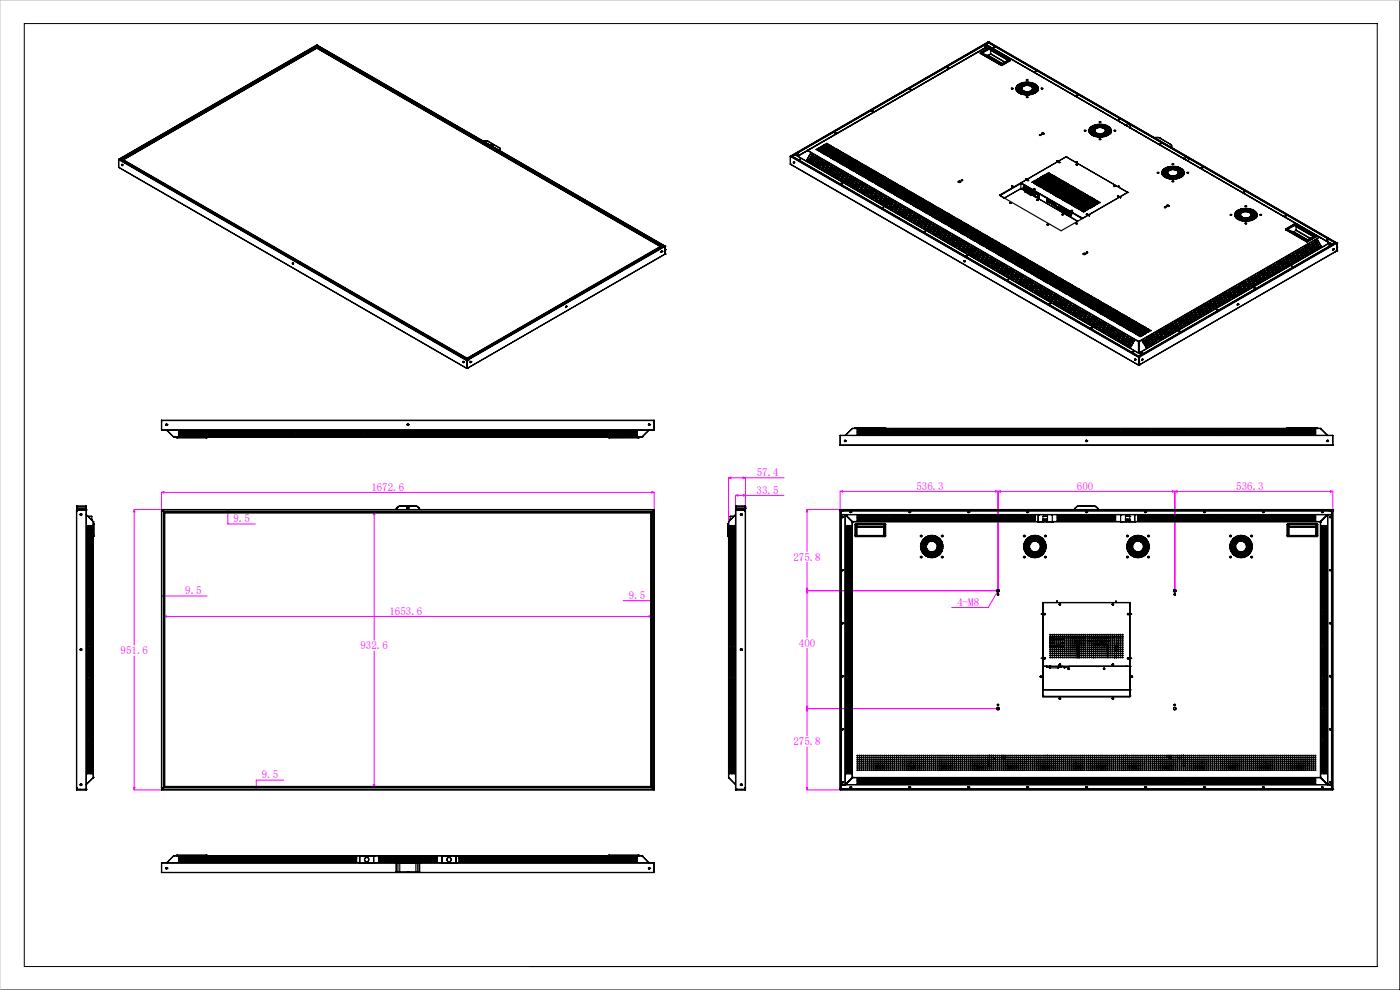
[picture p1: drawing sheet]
<svg xmlns="http://www.w3.org/2000/svg" width="297mm" height="210mm" viewBox="0 0 297 210" stroke-linecap="round" stroke-linejoin="round" font-family="sans-serif">
<defs><g id="words">
<g font-size="2.3" fill="#f0f">
<text x="160.5" y="101">57.4</text>
<text x="78.8" y="104.1">1672.6</text>
<text x="160.5" y="104.7">33.5</text>
<text x="194.4" y="103.9">536.3</text>
<text x="228.5" y="103.9">600</text>
<text x="262.3" y="103.9">536.3</text>
<text x="49.5" y="110.8">9.5</text>
<text x="168.3" y="118.9">275.8</text>
<text x="39.3" y="126.1">9.5</text>
<text x="82.6" y="130.4">1653.6</text>
<text x="133.4" y="127.1">9.5</text>
<text x="203.1" y="128.5">4-M8</text>
<text x="76.5" y="137.8">932.6</text>
<text x="169.5" y="137.2">400</text>
<text x="25.6" y="138.8">951.6</text>
<text x="168.3" y="158.1">275.8</text>
<text x="55.5" y="165.1">9.5</text>
</g>
</g></defs>
<g fill="none" stroke="#f0f" stroke-width=".21">
<path d="M28.5 108.1l.1 .5h-.3zM28.5 108.1h5.8M28.5 108.1v28.7M34.3 104.4l.4-.1v.3zM34.3 104.4v3.7M34.3 104.4h104.5M48.2 108.2h.3l-.2 .4zM48.3 108.1l.2 .5h-.3zM48.3 108.1v3.1h5.9M79.4 108.6l.1 .6h-.3zM79.4 108.6v27.2M138.3 104.3l.5 .1-.5 .2z"/>
<path d="M138.8 104.4v3.7M154.6 101.3l.4-.1v.3zM154.6 101.3v9.4M154.6 101.3h11.7M156 105.1l.6-.2v.3zM156 105.1v3.1M156 105.1h10.3M157.7 104.9l.5 .2-.5 .1zM157.7 101.2l.5 .1-.5 .2zM158.2 101.3v6.8M171.2 108.1l.1 .5h-.2zM171.2 108.1h7.1"/>
<path d="M171.2 108.1v8.9M171.2 119.3v15.9M178.2 104.2l.5-.1v.3zM178.2 104.2h104.6M178.2 104.2v4M211.2 104.1l.5 .1-.5 .2zM211.7 104.2l.5-.1v.3zM211.7 104.2v21.1h-40.5M248.7 104.1l.5 .1-.5 .2zM249.2 104.2l.5-.1v.3zM249.2 104.2v21.1M282.3 104.1l.5 .1-.5 .2z"/>
<path d="M282.8 104.2v4M28.5 139.2v28.4M34.3 126.4l.4-.1v.3zM34.3 126.4h9.6M34.4 126.3l.5 .1-.5 .2zM34.9 130.8l.4-.2v.3zM34.9 130.8h103.3M79.4 138.1v28.9M132.2 127.4h6.6M137.7 130.6l.5 .2-.5 .1zM138.2 127.4l.5-.1v.3zM138.3 127.3l.5 .1-.5 .2z"/>
<path d="M171.1 124.8h.2l-.1 .5zM171.2 125.3l.1 .5h-.2zM171.2 137.5v18.6M211.5 125.4l.3-.3-.1 .5zM211.6 125.5l-1.9 3.4h-7.8M211.7 125l.3 .2-.4 .3zM211.8 125.1l-.2 .4M171.1 149.8h.2l-.1 .5zM171.2 150.3l.1 .5h-.2zM171.2 158.4v9.2M171.2 150.3h40.5M28.3 167h.3l-.1 .6z"/>
<path d="M28.5 167.6h5.8M54.2 167h.3l-.1 .6zM54.4 167l.1 .5h-.3zM60.2 165.5h-5.8v2.1M79.2 166.5h.3l-.1 .5zM171.1 167h.2l-.1 .6zM171.2 167.6h7.1"/>
</g>
<path d="M5.2 5h287v200h-287zM297 0v210h-297" fill="none" stroke="#000" stroke-width=".21"/>
<path d="M297 0h-297v210" fill="none" stroke="#c0c0c0" stroke-width=".21"/>
<path d="M34.3 104.4l.4-.1v.3zM138.3 104.3l.5 .1-.5 .2zM28.5 108.1l.1 .5h-.3zM28.3 167h.3l-.1 .6zM54.2 167h.3l-.1 .6zM54.4 167l.1 .5h-.3zM34.3 126.4l.4-.1v.3zM34.4 126.3l.5 .1-.5 .2zM138.3 127.3l.5 .1-.5 .2zM138.2 127.4l.5-.1v.3zM48.3 108.1l.2 .5h-.3zM48.2 108.2h.3l-.2 .4zM34.9 130.8l.4-.2v.3zM137.7 130.6l.5 .2-.5 .1zM79.4 108.6l.1 .6h-.3zM79.2 166.5h.3l-.1 .5zM156 105.1l.6-.2v.3zM157.7 104.9l.5 .2-.5 .1zM154.6 101.3l.4-.1v.3zM157.7 101.2l.5 .1-.5 .2zM211.7 104.2l.5-.1v.3zM248.7 104.1l.5 .1-.5 .2zM178.2 104.2l.5-.1v.3zM211.2 104.1l.5 .1-.5 .2zM249.2 104.2l.5-.1v.3zM282.3 104.1l.5 .1-.5 .2zM171.1 124.8h.2l-.1 .5zM171.2 108.1l.1 .5h-.2zM171.2 125.3l.1 .5h-.2zM171.1 149.8h.2l-.1 .5zM171.2 150.3l.1 .5h-.2zM171.1 167h.2l-.1 .6zM211.5 125.4l.2 .2 .1-.5zM211.7 125l-.1 .5 .4-.3z" fill="#f0f"/>
<g fill="none" stroke="#000" stroke-width=".25">
<path d="M66.9 9.7h.1M66.9 9.7l-41.5 23.9M67 9.7l.2 .1M67.2 9.6h.1M67.2 9.8v.1M67.2 9.6l-.3 .1M67.2 9.8l73.4 42.4M67.2 9.9h.1M67.2 10.2l72.9 42.1M67.2 10.2l-41 23.7M67.2 9.9v.2M67.2 10.2h.1"/>
<path d="M67.2 9.9l-41.5 23.9M67.2 9.6l-.2 .1M67.2 9.6l73.9 42.6M193.1 18.9l-.2 .1h.3M193.1 18.9h.1M193.1 18.9v.1M193.1 19h.1M200.9 14.3l.2 .1M201 14.3l-.1 .1M201 14.4h.1M201.1 14.4h.1M208 11.2v.2"/>
<path d="M208 11.2v.1M208 11.3l4.3 2.5M208 11.3v.1M208 11.4l4.3 2.5M208 11.1v.1M208 11.1h.1M208.1 11.1v.1M208.1 11.2l-.1 .1M208.1 11.2l4.3 2.5M208.2 11.2l4.2 2.4M208.7 11.5l.9 .2M208.8 9.8h.2"/>
<path d="M208.9 9.7l.2 .1h-.2zM209 9.8h-.1M209 9.7v.1M209.1 9.4h.1M209.1 9.4l.6 .3M209.1 9.4l-40.5 23.4M209.6 11.7h.1M209.6 9h.1M209.6 9l.1 .1M209.6 11.7l3 1.8M209.6 9l73.8 42.6M209.7 8.9l-42 24.2"/>
<path d="M209.7 8.9h.1M209.7 9.7v.1M209.7 8.9l73.9 42.6M209.7 9.7l-40.5 23.4M209.7 9.8l27.9 16.1M209.7 9.7l29 16.7M209.7 9.8h.1M209.7 9.1h.1M209.7 8.9l-.1 .1M209.7 9.1l-41.7 24M209.8 10.2h.1M209.8 10.2l-1.8 .9"/>
<path d="M209.8 9.1l-.7 .3M209.9 10.3v.1M209.9 10.4v.1l3.9 2.3-3.7-2.2M209.9 10.2l4.4 2.5M209.9 10.3l4.2 2.4M209.9 10.3l-1.7 .9M209.9 10.4l4.1 2.3M209.9 10.4l-1.5 .9M210.1 11.5l-.5 .2M210.1 11.5l3 1.7M210.1 10.6h.1M210.1 11.4v.1"/>
<path d="M210.1 10.6v.8M210.1 11.4l3.1 1.8M210.8 10h.2M210.8 9.9l.2 .1h-.2zM210.8 10h.1M210.9 10l-.1 .1M210.9 10l.1 .1M210.9 10h.1M212.3 13.8h.3M212.3 13.9h.3M212.3 13.8v.1M212.4 13.7h.1"/>
<path d="M212.4 13.7l-.1 .1M212.4 13.6h.1M212.5 13.7l.1 .1M212.6 13.8v.1M214 12.7h.1M214 12.7l-1.6 .9M214.3 12.8h.1M214.3 12.8l-1.8 .9M214.3 12.7v.1M214.3 12.8l-1.7 1M214.3 12.8v.1M214.3 12.9l-1.7 1"/>
<path d="M214.7 18.8l-.1 .1M214.7 18.8l.1 .1M214.7 18.8h.2M214.7 18.8h-.1M215.5 18.9l.1 .1M215.5 18.9h.3l-.2 .1zM215.5 19h.3M215.5 18.7l.3 .1M215.5 18.6h.3M215.6 19.1h.2M215.6 19.1v.1M215.6 18.5v.1"/>
<path d="M215.7 18.4h.2M215.7 19.3h.2zM215.7 18.3v.1M215.8 18.2h.2M215.9 18.2h-.1M215.9 18.7l.2 .1zM215.9 18.9l.2 .1zM215.9 18.8h.2M215.9 19h.2M215.9 18.6h.2M215.9 19.5h.2M215.9 19.3l-.2 .1"/>
<path d="M216 19.1h.2zM216 18.4h.3zM216 19.2h.2M216 18h.2M216 18.5l-.1 .1M216 18.4h.2M216.1 19.6l.2 .1zM216.1 19.7h.2M216.1 18l-.1 .1M216.1 18.8h-.1M216.1 18.4h-.1M216.1 18.2h.3"/>
<path d="M216.1 19.6v.1M216.2 17.9h.2M216.2 18.8l.2 .1zM216.2 18.7h.3M216.3 18.6l.2 .1h-.2zM216.3 19.3l-.2 .1h.2M216.3 19h.2M216.3 19.4l.2 .1-.1 .1zM216.3 19.8h.2M216.3 19.5h.2M216.3 18.5h.2M216.3 17.8l-.1 .1"/>
<path d="M216.4 18.1h.2M216.4 18.8l-.2 .1h.2M216.4 19.2h.2l-.1 .1M216.5 18.3h.2M216.5 18.2l.2 .1-.1 .1zM216.6 19.3l.2 .1h-.2zM216.6 18.8l.2 .1h-.2zM216.6 19.9h.2M216.6 19.7h.2M216.6 19.4h.2M216.6 18.9h.2M216.6 18.7h.2"/>
<path d="M216.6 17.9h.3zM216.6 17.9h.3M216.6 17.7l-.2 .1h.3M216.6 19.9h.1M216.6 18.1h.3zM216.6 19h.3zM216.6 19.1h.3M216.7 18.4l.2 .1h-.2zM216.7 18.5h.2M216.7 18.2h.2M216.7 17.7h.3M216.8 19.5h.2"/>
<path d="M216.8 19.3h.2M216.8 19.1h.1M216.9 19.8h.2M216.9 18.3h.2M216.9 17.6l-.2 .1M216.9 19.9l.2 .1-.1 .1zM216.9 20h.2M216.9 18.1h.2M216.9 17.8h.2M217 19.5l-.1 .1M217 20v.1M217 17.5l.3 .1z"/>
<path d="M217 19.4h.3M217 17.6h.3M217 19.2l-.1 .1M217 18l.1 .1M217 18h.1M217 18v.1M217.1 19.6h.2M217.1 18.2h.2M217.1 19.9h.3M217.2 18.2h.1M217.2 17.9h.3M217.2 17.6h-.2"/>
<path d="M217.2 19.6v.1M217.2 17.9h.3zM217.2 17.7h.3M217.3 19.4h-.1M217.3 17.9h-.1M217.3 19.5h.3M217.4 19.7h.2M217.4 19.6l.2 .1h-.1zM217.4 18.1h.2M217.4 19.4l-.1 .1M217.5 19.9h.2M217.5 17.9h.3"/>
<path d="M217.6 17.5h-.2h.2M217.6 17.7h.2M217.6 19.9v.1M217.7 19.5h.2zM217.7 19.5h.2M217.7 17.5h.2zM217.7 19.5h.1M217.7 17.4l.2 .1zM217.7 18.1h.3M217.8 19.7h.1M217.8 19.9h.3zM217.8 17h.1"/>
<path d="M217.8 17h.2M217.8 19.5v.1M217.8 17.9h.3zM217.8 19.9h.3M217.9 19.9v.1M217.9 17.9h.2M217.9 17.7h.3M217.9 19.9l.1 .1M217.9 19.7h-.1M218 19.5h.2M218 19.4l.2 .1zM218 19.7h.3"/>
<path d="M218.1 17.5h.2zM218.1 17.4l.2 .1-.2 .1zM218.1 19.5h.1M218.1 18l.2 .1-.1 .1zM218.1 18.1h.2M218.1 18.1l.1 .1M218.2 19.9h.2M218.2 19.5h.1M218.2 19.8l.2 .1zM218.2 17.9h.2M218.2 19.7h.1M218.2 17.7h.3z"/>
<path d="M218.3 17.7h.2M218.3 19.5h.2M218.4 19.7h.2M218.4 17.5l.2 .1h-.2M218.4 18.1l.2 .1zM218.4 18.2h.2M218.4 19.6l.1 .1M218.5 17.9h.3zM218.5 19.7l.3 .1-.2 .1zM218.5 19.9h.2M218.5 20h.3zM218.5 18h.2h-.2"/>
<path d="M218.5 18.2h.1M218.6 17.8h.2M218.6 19.4h.2M218.7 18.3h.1M218.7 19.6h.2M218.7 18.3h.2M218.7 17.6h.2M218.7 19.8h.1M218.7 17.5l.2 .1-.1 .1zM218.8 17.6h.1M218.8 19.2h.3zM218.8 18.1h.2"/>
<path d="M218.8 19.7h.2M218.8 19.2h.2M218.9 20h.2M218.9 18.4h.2M218.9 19.5h.2M218.9 17.9h.2M219 18.9l.2 .1-.2 .1zM219 17.6l.2 .1zM219 18.7h.2M219 18.2h.3M219 17.7h.2M219 18.8h.3"/>
<path d="M219.1 17.7h.1M219.1 19.6h.2M219.1 19.3h.2M219.1 18.8l-.1 .1M219.1 19h-.1h.2M219.1 19.9h.3M219.1 18h.3M219.2 18.4h.2M219.2 18.6l-.1 .1M219.3 19.1h.2M219.3 17.8h.2M219.3 17.7l.2 .1z"/>
<path d="M219.3 18.5h.3l-.2 .1zM219.3 19.4l.3 .1zM219.3 18.3v.1M219.4 18.9h.2zM219.4 18.9h.2M219.4 18.8h.2M219.4 18.2h.2M219.4 17.8h.1M219.4 19.7h.2M219.4 19.6l.2 .1-.1 .1zM219.5 17.9h.2M219.5 18.6l-.2-.1 .1 .1"/>
<path d="M219.5 18.7v.1M219.5 18.3h.3zM219.5 19.5h-.2h.2M219.5 18.3h.3M219.6 17.9l.1 .1M219.6 19.6h.3M219.6 19.1h.2h-.1M219.6 19.3h-.1h.2M219.6 19l.3 .1zM219.6 18.5h.3M219.7 15.2h.1M219.7 18.5h.1"/>
<path d="M219.7 15.1h.1M219.7 18.1h.3zM219.7 18.9h.2zM219.7 18.7h.3zM219.7 18.9h.2M219.7 18.7h.2M219.7 18.1h.2M219.7 15.1l.1 .1M219.7 15.1v.1M219.7 18.5h.2M219.8 18.1h.1M219.9 18.3h.2"/>
<path d="M219.9 15.1l-.2 .1M219.9 19.4h-.1h.2M219.9 19.3h.3M220 18.2l.1 .1M220 18.4l.2 .1h-.2zM220 18.5h.2M220 18.7h.3M220.1 18.6l.2 .1zM220.1 18.8l.2 .1zM220.1 18.8l.2 .1M220.1 18.8v.1M220.1 19.2h.1"/>
<path d="M220.1 19.2v.1M220.1 18.4l.1 .1M220.2 18.6v.1M220.2 19v.1M220.2 19l-.2 .1M220.2 18.8v.1M221 18.8l-.1 .1M221 18.8l.2 .1M221 18.8h.2M221 18.8h-.1M25.2 35.5h.1M25.2 33.9h.1"/>
<path d="M25.2 35.5l73.8 42.6M25.2 33.9v1.6M25.2 33.8v.1M25.2 35.5l73.9 42.7M25.2 33.9l73.8 42.6M25.2 33.8h.1M25.2 33.8l73.9 42.6M25.4 33.6h.1M25.4 33.6l-.2 .2M25.5 33.6l.2 .2M25.5 33.6l-.3 .2M25.7 33.8h.1"/>
<path d="M25.7 33.8l73.4 42.4M25.8 33.8l.2 .1M25.9 34.9h.1M25.9 34.9l.1 .2M26 33.9l41.2-23.9 73.1 42.2M26 33.9l73.1 42.2M26.2 33.9l72.9 42.1 41-23.7M102.4 29.9h.1M102.5 29.9h-.1M102.7 29.8l-.3 .1M102.7 29.8l-.2 .1M102.7 29.8h.1"/>
<path d="M102.7 29.8h.4M103.1 29.8l.4 .1M103.1 29.8l.3 .1M103.1 29.8h.1M103.4 29.9l2.5 1.4M103.5 29.9l2.4 1.4M103.5 29.9h-.1M104.3 30.8h.1M104.6 30.9h.1M105.9 31.3l.2 .3M105.9 31.3l.1 .2M105.9 31.3h.1"/>
<path d="M105.9 31.9h.1M106 31.8l-.1 .1M106 31.5l.1 .1M106 31.5v.3M106.1 31.6v.4M167.7 33.1v.1M167.7 34.8h.1M167.7 33.1h.1M167.7 33.2h.1M167.7 34.8l73.8 42.7M167.7 33.2v1.6M167.7 33.2l73.8 42.6"/>
<path d="M167.7 33.1l73.9 42.7M167.9 33h.1M167.9 33l73.8 42.7M167.9 33l.1 .1M167.9 33l-.2 .1M168 33.1h.1M168.1 33.2h.1M168.1 33.1v.1M168.4 34.5h.1M168.4 34.4v.1M168.5 34.4v.2l-.1-.1M168.6 32.8h.1"/>
<path d="M168.6 32.8l-.5 .3M168.6 32.8l.6 .3M169.1 32.7h.2zM169.1 32.7h.2M169.2 33.1v.1M169.2 33.1h.1M169.2 33.1l72.3 41.8M169.2 32.7l-.1 .1M169.2 32.7h.1M169.2 33.1l.1 .1M169.3 32.7v.1M169.3 32.7h-.1"/>
<path d="M169.5 33.8h.3zM169.5 33.9h.3M169.6 33.9h.1M169.6 33.8v.1M171.3 33.8l-.1 .2M171.3 31.9h.1M171.3 32l-2.1 1.2M171.3 32l70.2 40.5M171.3 31.9l-2.1 1.2M171.4 31.9l-.1 .1M171.4 31.9l70.2 40.5M171.5 33.4l-.1 .2"/>
<path d="M171.6 34l-.1 .1M171.7 33v.2M171.8 33.6l-.1 .2M171.9 34.1l-.1 .2M171.9 32.7v.1M172 33.2l-.1 .2M172.1 33.8l-.1 .1M172.2 34.3l-.1 .2M172.3 32.8l-.1 .2M172.4 33.4l-.1 .1M172.4 34v.1M172.5 34.5l-.1 .2"/>
<path d="M172.6 33l-.1 .2M172.6 33.6v.1M172.7 34.7h.2l-.1 .1zM172.8 34.1l-.2 .2M172.9 34.7l-.1 .1M172.9 33.2l-.1 .1M173 33.8l-.1 .1M173.1 34.3l-.1 .2M173.1 31.7h.2zM173.1 34.9v.1M173.1 31.7h.2M173.2 33.4l-.1 .1"/>
<path d="M173.3 33.9l-.1 .2M173.4 34.5l-.1 .1M173.5 31.5l.1 .1zM173.5 35.1l-.1 .1M173.5 31.9h.1M173.5 31.6h.1M173.5 33.5l-.1 .2M173.6 34.1l-.1 .1M173.7 34.7l-.1 .1M173.7 31.4h.3zM173.8 35.2l-.1 .2M173.8 32.1h.1"/>
<path d="M173.8 31.7h.1M173.8 31.4h.1M173.8 33.7l-.1 .2M173.9 34.3l-.1 .1M174 34.8l-.1 .2M174.1 35.4l-.1 .2M174.1 32.3h.1M174.1 31.9h.1M174.1 31.6h.1M174.1 31.2h.1M174.1 33.9l-.1 .2M174.2 34.5l-.1 .1"/>
<path d="M174.3 35l-.1 .2M174.4 35.6l-.1 .1M174.4 32.4h.2M174.4 32.1h.2M174.4 31.7h.2M174.4 31.4h.2M174.4 31h.2M174.4 34.1l-.1 .1M174.5 34.6l-.1 .2M174.6 35.2l-.1 .1M174.7 31.5l.2 .1zM174.7 32.2l.2 .1z"/>
<path d="M174.7 32.6h.2zM174.7 35.8l-.1 .1M174.7 32.6h.2M174.7 32.3h.2M174.7 31.9h.2M174.7 31.6h.2M174.7 31.2h.2M174.7 30.9h.2M174.7 30.8h.2l-.2 .1zM174.7 31.1l.2 .1h-.2zM174.7 34.2v.2M174.8 34.8l-.1 .2"/>
<path d="M174.9 35.4l-.1 .1M175 30.6h.2zM175 31h.2zM175 31.4l.2-.1zM175 35h.2l-.1 .2zM175 35.9l-.1 .2M175 32.8h.2M175 32.4h.2M175 32.1h.2M175 31.7h.2M175 31.4h.2M175 31h.2"/>
<path d="M175 30.7h.2M175 34.5l-.1 .1M175.2 35l-.2 .2M175.2 35.6v.1M175.3 30.8h.2zM175.3 31.1l.2 .1zM175.3 31.5h.2zM175.3 31.8l.2 .1zM175.3 30.4l.2 .1zM175.3 36.1l-.1 .2M175.3 33h.2M175.3 32.6h.2"/>
<path d="M175.3 32.3h.2M175.3 31.9h.2M175.3 31.6h.2M175.3 31.2h.2M175.3 30.9h.2M175.3 30.5h.2M175.4 34.6l-.1 .2M175.4 35.2v.1M175.5 35.7l-.1 .2M175.6 36.3l-.1 .1M175.6 33.2h.2M175.6 32.8h.2"/>
<path d="M175.6 32.4h.2M175.6 32.1h.2M175.6 31.7h.2M175.6 31.4h.2M175.6 31h.2M175.6 30.7h.2M175.7 34.8l-.1 .2M175.8 35.3l-.1 .2M175.9 35.9l-.1 .2M175.9 36.5v.1M175.9 33.3h.2M175.9 33h.2"/>
<path d="M175.9 32.6h.2M175.9 32.3h.2M175.9 31.9h.2M175.9 31.6h.2M175.9 31.2h.2M175.9 30.9h.2M176 30.8h.1zM176 31.1l.1 .1zM176 35l-.1 .1M176.1 35.6l-.1 .1M176.1 36.1v.2M176.2 31h.2z"/>
<path d="M176.2 31.3l.2 .1zM176.2 32l.2 .1zM176.2 32.4h.2zM176.2 32.7l.2 .1zM176.2 33.5h.2zM176.2 36.6l-.1 .2M176.2 33.5h.2M176.2 33.2h.2M176.2 32.8h.2M176.2 32.4h.2M176.2 32.1h.2M176.2 31.7h.2"/>
<path d="M176.2 31.4h.2M176.2 31h.2M176.3 35.2l-.1 .1M176.4 35.7l-.1 .2M176.5 36.3l-.1 .1M176.6 31.1l.1 .1zM176.6 31.5h.1zM176.6 33.3h.1zM176.6 33.6l.1 .1zM176.6 36.8l-.1 .2M176.6 33.7h.1M176.6 33.3h.1"/>
<path d="M176.6 33h.1M176.6 32.6h.1M176.6 32.3h.1M176.6 31.9h.1M176.6 31.6h.1M176.6 31.2h.1M176.6 35.3l-.1 .2M176.7 35.9l-.1 .1M176.8 36.4l-.1 .2M176.9 37l-.1 .2M176.9 33.9h.1M176.9 33.5h.1"/>
<path d="M176.9 33.2h.1M176.9 32.8h.1M176.9 32.4h.1M176.9 32.1h.1M176.9 31.7h.1M176.9 31.4h.1M176.9 35.5l-.1 .2M177 36.1l-.1 .1M177 28.1h.3zM177.1 36.6l-.1 .2M177.2 31.5l.1 .1zM177.2 31.8l.1 .1z"/>
<path d="M177.2 37.2l-.1 .2M177.2 34.1h.1M177.2 33.7h.1M177.2 33.3h.1M177.2 33h.1M177.2 32.6h.1M177.2 32.3h.1M177.2 31.9h.1M177.2 31.6h.1M177.2 28.1h-.2h.3M177.2 28.1h.1M177.2 32.2l.1 .1z"/>
<path d="M177.2 32.6h.1zM177.2 32.9l.1 .1zM177.2 33.3h.1zM177.2 33.6l.1 .1zM177.2 34h.1zM177.2 35.7l-.1 .1M177.3 36.3l-.1 .1M177.4 36.8l-.1 .2M177.5 32l.2 .1zM177.5 32.4h.2zM177.5 32.7l.2 .1zM177.5 33.5h.2z"/>
<path d="M177.5 33.8l.2 .1zM177.5 34.2h.2zM177.5 37.4l-.1 .1M177.5 34.2h.1M177.5 33.9h.1M177.5 33.5h.1M177.5 33.2h.1M177.5 32.8h.1M177.5 32.4h.1M177.5 32.1h.1M177.5 31.7h.1M177.5 35.9l-.1 .1"/>
<path d="M177.6 36.4l-.1 .2M177.7 37l-.1 .1M177.8 33.3h.2zM177.8 33.6l.2 .1zM177.8 34h.2zM177.8 34.4h.2zM177.8 37.5l-.1 .2M177.8 34.4h.1M177.8 34.1h.1M177.8 33.7h.1M177.8 33.3h.1M177.8 33h.1"/>
<path d="M177.8 32.6h.1M177.8 32.3h.1M177.8 31.9h.1M177.8 36l-.1 .2M177.9 37.2h.1l-.1 .1zM177.9 36.6l-.1 .2M178 37.7l.1 .1-.1 .1zM178 37.2l-.1 .1M178.1 37.7l-.1 .2M178.1 34.6h.2M178.1 34.2h.2M178.1 33.9h.2"/>
<path d="M178.1 33.5h.2M178.1 33.2h.2M178.1 32.8h.2M178.1 32.4h.2M178.1 32.1h.2M178.2 36.2l-.2 .2M178.2 36.8v.1M178.3 37.4l-.1 .1M178.4 38.9l.2 .1zM178.4 39h.2M178.4 37.9l-.1 .2M178.4 34.8h.2"/>
<path d="M178.4 34.4h.2M178.4 34.1h.2M178.4 33.7h.2M178.4 33.3h.2M178.4 33h.2M178.4 32.6h.2M178.4 32.3h.2M178.4 39h.1M178.4 38.9v.1M178.4 38.9h.1M178.4 36.4v.2M178.4 38.9l.2 .1"/>
<path d="M178.5 37l-.1 .1M178.6 37.5l-.1 .2M178.7 34.9l.2 .1zM178.7 32.4h.2zM178.7 32.7l.2 .1zM178.7 33.5h.2zM178.7 33.8l.2 .1zM178.7 34.2h.2zM178.7 38.1l-.1 .1M178.7 35h.2M178.7 34.6h.2M178.7 34.2h.2"/>
<path d="M178.7 33.9h.2M178.7 33.5h.2M178.7 33.2h.2M178.7 32.8h.2M178.7 32.4h.2M178.8 36.6l-.1 .2M178.9 37.1l-.1 .2M178.9 37.7v.1M179 38.2v.2zM179 34.4h.2zM179 32.9l.2 .1zM179 33.3h.2z"/>
<path d="M179 33.6l.2 .1zM179 34h.2zM179 38.3l-.1 .1M179 35.1h.2M179 34.8h.2M179 34.4h.2M179 34.1h.2M179 33.7h.2M179 33.3h.2M179 33h.2M179 32.6h.2M179.1 36.8l-.1 .1"/>
<path d="M179.2 37.3l-.1 .2M179.2 37.9v.1M179.3 34.2h.2zM179.3 34.5l.2 .1zM179.3 33.1l.2 .1zM179.3 33.5h.2zM179.3 33.8l.2 .1zM179.4 38.4l-.2 .2M179.4 35.3h.1M179.4 35h.1M179.4 34.6h.1M179.4 34.2h.1"/>
<path d="M179.4 33.9h.1M179.4 33.5h.1M179.4 33.2h.1M179.4 32.8h.1M179.4 36.9l-.1 .2M179.5 37.5l-.1 .2M179.6 38.1l-.1 .1M179.6 38.6v.2M179.6 35.5h.2M179.6 35.1h.2M179.6 34.8h.2M179.6 34.4h.2"/>
<path d="M179.6 34.1h.2M179.6 33.7h.2M179.6 33.3h.2M179.6 33h.2M179.7 37.1l-.1 .2M179.8 37.7l-.1 .1M179.9 38.2l-.1 .2M180 34.2h.1zM180 33.8l.1 .1zM180 33.5h.1zM180 38.8l-.1 .1M180 35.7h.1"/>
<path d="M180 35.3h.1M180 35h.1M180 34.6h.1M180 34.2h.1M180 33.9h.1M180 33.5h.1M180 33.2h.1M180 37.3l-.1 .2M180.1 37.8l-.1 .2M180.2 38.4l-.1 .2M180.3 34.4h.1zM180.3 35.1h.1z"/>
<path d="M180.3 33.6l.1 .1zM180.3 34h.1zM180.3 35.4l.1 .1zM180.3 39l-.1 .1M180.3 35.8h.1M180.3 35.5h.1M180.3 35.1h.1M180.3 34.8h.1M180.3 34.4h.1M180.3 34.1h.1M180.3 33.7h.1M180.3 33.3h.1"/>
<path d="M180.3 37.5l-.1 .1M180.4 38l-.1 .2M180.5 38.6l-.1 .2M180.6 35.9l.2 .1zM180.6 39.1l-.1 .2M180.6 36h.1M180.6 35.7h.1M180.6 35.3h.1M180.6 35h.1M180.6 34.6h.1M180.6 34.2h.1M180.6 33.9h.1"/>
<path d="M180.6 33.5h.1M180.6 33.8l.2 .1h-.2zM180.6 34.1l.2 .1h-.2zM180.6 33.4l.2 .1h-.2zM180.6 37.7l-.1 .1M180.7 38.2l-.1 .2M180.8 38.8l-.1 .1M180.9 39.3l-.1 .2M180.9 36.2h.1M180.9 35.8h.1M180.9 35.5h.1M180.9 35.1h.1"/>
<path d="M180.9 34.8h.1M180.9 34.4h.1M180.9 34.1h.1M180.9 33.7h.1M180.9 37.8l-.1 .2M181 38.4l-.1 .2M181.1 38.9l-.1 .2M181.2 35.3h.2zM181.2 34.9l.2 .1zM181.2 35.6l.2 .1zM181.2 34.2h.2zM181.2 34.5l.2 .1z"/>
<path d="M181.2 36.3l.2 .1zM181.2 36h.2zM181.2 33.8l.2 .1zM181.2 39.5l-.1 .2M181.2 36.4h.2M181.2 36h.2M181.2 35.7h.2M181.2 35.3h.2M181.2 35h.2M181.2 34.6h.2M181.2 34.2h.2M181.2 33.9h.2"/>
<path d="M181.2 38v.2M181.3 38.6l-.1 .1M181.4 39.1l-.1 .2M181.5 35.4l.2 .1zM181.5 35.1h.2zM181.5 34.4h.2zM181.5 36.5h.2zM181.5 34h.2zM181.5 39.7l-.1 .2M181.5 36.6h.1M181.5 36.2h.1M181.5 35.8h.1"/>
<path d="M181.5 35.5h.1M181.5 35.1h.1M181.5 34.8h.1M181.5 34.4h.1M181.5 34.1h.1M181.5 38.2v.1M181.6 38.8l-.1 .1M181.7 39.3l-.1 .2M181.8 35.9l.2 .1zM181.8 39.9l-.1 .1M181.8 36.8h.2M181.8 36.4h.2"/>
<path d="M181.8 36h.2M181.8 35.7h.2M181.8 35.3h.2M181.8 35h.2M181.8 34.6h.2M181.8 34.2h.2M181.9 36.6l.1 .1-.2 .1zM181.9 36.3l.1 .1h-.2zM181.9 34.1l.1 .1h-.2zM181.9 38.4l-.1 .1M181.9 38.9v.2M182 39.5v.1"/>
<path d="M182.1 36.9h.2M182.1 36.6h.2M182.1 36.2h.2M182.1 35.8h.2M182.1 35.5h.2M182.1 35.1h.2M182.1 34.8h.2M182.1 34.4h.2M182.2 38.6l-.1 .1M182.2 39.1v.2M182.4 39.7l-.2 .1M182.4 37.1h.2"/>
<path d="M182.4 36.8h.2M182.4 36.4h.2M182.4 36h.2M182.4 35.7h.2M182.4 35.3h.2M182.4 35h.2M182.4 34.6h.2M182.5 38.7l-.1 .2M182.6 39.3l-.1 .1M182.7 39.9l-.1 .1M182.7 36.5h.2zM182.7 35.1h.2z"/>
<path d="M182.7 35.4l.2 .1zM182.7 37.2l.2 .1zM182.7 36.9h.2zM182.7 37.3h.2M182.7 36.9h.2M182.7 36.6h.2M182.7 36.2h.2M182.7 35.8h.2M182.7 35.5h.2M182.7 35.1h.2M182.7 34.8h.2M182.8 38.9l-.1 .1"/>
<path d="M182.9 39.5l-.1 .1M183.1 35.9l.1 .1zM183.1 37.5h.1M183.1 37.1h.1M183.1 36.8h.1M183.1 36.4h.1M183.1 36h.1M183.1 35.7h.1M183.1 35.3h.1M183.1 35h.1M183.1 36.3l.1 .1h-.1zM183.1 36.6l.1 .1-.1 .1z"/>
<path d="M183.1 37l.1 .1h-.1zM183.1 39.1l-.1 .2M183.2 39.6l-.1 .2M183.3 36.5h.3zM183.3 36.9h.3zM183.3 37.6h.3zM183.3 37.2h.3zM183.4 36.1l.2 .1zM183.4 37.6h.1M183.4 37.3h.1M183.4 36.9h.1M183.4 36.6h.1"/>
<path d="M183.4 36.2h.1M183.4 35.8h.1M183.4 35.5h.1M183.4 35.1h.1M183.4 39.3l-.1 .1M183.5 39.8l-.1 .2M183.7 37.8h.1M183.7 37.5h.1M183.7 37.1h.1M183.7 36.8h.1M183.7 36.4h.1M183.7 36h.1"/>
<path d="M183.7 35.7h.1M183.7 35.3h.1M183.7 39.4l-.1 .2M183.8 40l-.1 .1M184 36.9h.1zM184 36.5h.1zM184 38h.1M184 37.6h.1M184 37.3h.1M184 36.9h.1M184 36.6h.1M184 36.2h.1"/>
<path d="M184 35.8h.1M184 35.5h.1M184 39.6l-.1 .2M184.3 38.1l.2 .1zM184.3 37.7l.2 .1zM184.3 35.6l.2 .1zM184.3 38.2h.1M184.3 37.8h.1M184.3 37.5h.1M184.3 37.1h.1M184.3 36.8h.1M184.3 36.4h.1"/>
<path d="M184.3 36h.1M184.3 35.7h.1M184.3 37l.2 .1h-.2zM184.3 36.6l.2 .1-.2 .1zM184.3 36.3l.2 .1h-.2zM184.3 39.8v.2M184.6 37.2h.2zM184.6 36.9h.2zM184.6 36.1l.2 .1zM184.6 36.5h.2zM184.6 38.3h.1M184.6 38h.1"/>
<path d="M184.6 37.6h.1M184.6 37.3h.1M184.6 36.9h.1M184.6 36.6h.1M184.6 36.2h.1M184.6 35.8h.1M184.6 40l-.1 .1M184.9 38.5h.2M184.9 38.2h.2M184.9 37.8h.2M184.9 37.5h.2M184.9 37.1h.2"/>
<path d="M184.9 36.8h.2M184.9 36.4h.2M184.9 36h.2M185 23.5l.2 .1zM185 23.6h.2M185.1 23.5l-.1 .1M185.1 23.6h.1M185.1 23.5l.1 .1M185.1 23.5h.1M185.2 37.6h.2zM185.2 37.2l.2 .1zM185.2 38h.2z"/>
<path d="M185.2 36.5h.2zM185.2 36.9h.2zM185.2 38.7h.2zM185.2 38.3h.2zM185.2 36.2h.2zM185.2 38.7h.2M185.2 38.3h.2M185.2 38h.2M185.2 37.6h.2M185.2 37.3h.2M185.2 36.9h.2M185.2 36.6h.2"/>
<path d="M185.2 36.2h.2M185.5 37.7l.2 .1zM185.5 38.1l.2 .1zM185.5 38.4l.2 .1zM185.5 38.9h.2M185.5 38.5h.2M185.5 38.2h.2M185.5 37.8h.2M185.5 37.5h.2M185.5 37.1h.2M185.5 36.8h.2M185.5 36.4h.2"/>
<path d="M185.6 36.6l.1 .1-.2 .1zM185.6 37l.1 .1h-.2zM185.6 36.3l.1 .1h-.2zM185.8 36.9h.2zM185.8 37.2h.2zM185.8 39h.2zM185.8 36.5h.2zM185.8 39h.2M185.8 38.7h.2M185.8 38.3h.2M185.8 38h.2M185.8 37.6h.2"/>
<path d="M185.8 37.3h.2M185.8 36.9h.2M185.8 36.6h.2M186.2 39.2h.1M186.2 38.9h.1M186.2 38.5h.1M186.2 38.2h.1M186.2 37.8h.1M186.2 37.5h.1M186.2 37.1h.1M186.2 36.8h.1M186.4 39.4h.2"/>
<path d="M186.4 39h.2M186.4 38.7h.2M186.4 38.3h.2M186.4 38h.2M186.4 37.6h.2M186.4 37.3h.2M186.4 36.9h.2M186.8 38.4l.1 .1zM186.8 38.1l.1 .1zM186.8 37.7l.1 .1zM186.8 39.6h.1M186.8 39.2h.1"/>
<path d="M186.8 38.9h.1M186.8 38.5h.1M186.8 38.2h.1M186.8 37.8h.1M186.8 37.5h.1M186.8 37.1h.1M186.8 39.5l.1 .1h-.1zM186.8 39.1l.1 .1-.1 .1zM186.8 37l.1 .1h-.1zM187.1 38.6l.2 .1zM187.1 39h.2zM187.1 39.7h.2z"/>
<path d="M187.1 39.4h.2zM187.1 37.2l.2 .1zM187.1 39.8h.1M187.1 39.4h.1M187.1 39h.1M187.1 38.7h.1M187.1 38.3h.1M187.1 38h.1M187.1 37.6h.1M187.1 37.3h.1M187.4 38.8l.2 .1zM187.4 39.2h.2z"/>
<path d="M187.4 39.9h.2zM187.4 39.5l.2 .1zM187.4 37.4h.2zM187.4 40h.1M187.4 39.6h.1M187.4 39.2h.1M187.4 38.9h.1M187.4 38.5h.1M187.4 38.2h.1M187.4 37.8h.1M187.4 37.5h.1M187.7 39.8h.2"/>
<path d="M187.7 39.4h.2M187.7 39h.2M187.7 38.7h.2M187.7 38.3h.2M187.7 38h.2M187.7 37.6h.2M188 40h.2M188 39.6h.2M188 39.2h.2M188 38.9h.2M188 38.5h.2M188 38.2h.2"/>
<path d="M188 37.8h.2M188 39.1l.2 .1zM188 39.5l.2 .1zM188 39.9h.2zM188.3 39.4h.2zM188.3 39.7h.2zM188.3 38.3h.2zM188.3 37.9l.2 .1zM188.3 39.8h.2M188.3 39.4h.2M188.3 39h.2M188.3 38.7h.2"/>
<path d="M188.3 38.3h.2M188.3 38h.2M188.6 38.8l.2 .1zM188.6 40h.2M188.6 39.6h.2M188.6 39.2h.2M188.6 38.9h.2M188.6 38.5h.2M188.6 38.2h.2M188.7 39.1l.1 .1-.2 .1zM188.7 39.5l.1 .1h-.2zM188.7 39.9h.1l-.2 .1z"/>
<path d="M188.9 39.8h.2M188.9 39.4h.2M188.9 39h.2M188.9 38.7h.2M188.9 38.3h.2M189.2 40h.2M189.2 39.6h.2M189.2 39.2h.2M189.2 38.9h.2M189.2 38.5h.2M189.3 39.5l.1 .1zM189.3 39.9h.1z"/>
<path d="M189.3 38.8l.1 .1zM189.3 38.4l.1 .1zM189.3 39.1l.1 .1zM189.5 39.7h.2zM189.5 39.4h.2zM189.5 39.8h.2M189.5 39.4h.2M189.5 39h.2M189.5 38.7h.2M189.9 38.8l.1 .1zM189.9 40h.1M189.9 39.6h.1"/>
<path d="M189.9 39.2h.1M189.9 38.9h.1M189.9 39.9h.1l-.1 .1zM189.9 39.1l.1 .1-.1 .1zM189.9 39.5l.1 .1h-.1zM190.2 39.8h.1M190.2 39.4h.1M190.2 39h.1M190.5 40h.1M190.5 39.6h.1M190.5 39.2h.1M190.8 39.7h.2z"/>
<path d="M190.8 39.4h.2zM190.8 39.8h.2M190.8 39.4h.2M191.1 40h.1M191.1 39.6h.1M191.1 39.9h.2l-.2 .1zM191.1 39.5l.2 .1h-.2zM191.4 39.7h.2zM191.4 39.8h.2M191.7 40h.2M203.3 38.5v-.1a.24 .24 0 0 1 .4-.1 .24 .24 0 0 1 0 .4 .24 .24 0 0 1-.3 0zM203.4 38.5l-.1 .1 .2-.2 .3 .2z"/>
<path d="M204 38.2l.2 .1M204 38.2v.1M214.6 39.5l.3-.1v.2h-.2zM214.7 39.5l.2 .1zM214.7 39.5l.2 .1M214.7 39.5l-.1 .1M216.6 38.8v.1M216.6 40h.1M216.6 38.9l-4.4 2.6M216.6 40l-3.5 2M216.6 38.9v1.1M216.6 38.9l.6 .3"/>
<path d="M216.6 38.9l.5 .3M216.6 40l.7 .4M216.6 38.8h.1M216.6 38.8l13.1 7.5M216.6 38.8l1 .6M217.1 39.2h.1M217.1 39.1v.1M217.2 39.2h.1M217.2 20h.3zM217.2 39.2l.3 .2M217.2 20.1h.2M217.3 39.8v.2"/>
<path d="M217.3 39.9l-.2-.1 .1 .2 .1 .1M217.4 39.5h.1M217.4 39.5l-.4 .2 .3 .8M217.4 39.5l-.1 1.1 1.4 .8M217.4 39.5l.1 .1M217.5 39.5h.1M217.5 39.6l1.1 .6M217.5 39.5h-.1M217.5 39.4h.2l-.2 .2M217.5 20.1h.3zM217.5 20.1h.3M217.5 39.4l-.1 .1"/>
<path d="M217.6 38h.1M217.6 37.9l.1 .1zM217.6 20.1h.1M217.7 39.9h.1M217.7 39.9v.3M217.8 20.7l.2-.1-.2 .1M217.8 39.9l-.1 .1M217.9 20.1h.2zM217.9 20.1h.2M218 38.3h.2M218 20.1h.1M218.2 20.1h.2"/>
<path d="M218.5 20h.3M219 38.6l.1 .1zM219 38.7h.1M219.3 38.9h.1M219.3 38.5h.1M219.3 38.4l.2 .1h-.2zM219.4 40l.2 .1-.3 .1zM219.6 38.6l.1 .1zM219.6 38.3h.1zM219.6 39h.1zM219.6 39h.1M219.6 38.7h.1"/>
<path d="M219.6 38.3h.1M219.9 38.4l.2 .1zM219.9 38.8l.2 .1zM219.9 38.1h.2zM219.9 39.2h.2M219.9 38.9h.2M219.9 38.5h.2M219.9 38.2h.2M220.2 38.6l.2 .1zM220.2 39h.2zM220.2 39.4h.1M220.2 39.4h.2"/>
<path d="M220.2 39h.1M220.2 39h.2M220.2 38.7h.1M220.2 38.7h.2M220.2 38.3h.2M220.2 38h.2M220.2 38h.1M220.2 38.3h.1M220.5 38.8l.2 .1zM220.5 39.6h.1M220.5 39.6h.2M220.5 39.2h.1"/>
<path d="M220.5 39.2h.2M220.5 38.9h.1M220.5 38.9h.2M220.5 38.5h.1M220.5 38.2h.2M220.5 37.8h.1M220.5 37.8h.2M220.6 37.7l.1 .1h-.2zM220.6 38.4l.1 .1h-.2zM220.6 38.1h.1l-.2 .1zM220.6 38.5h.1h-.2M220.6 38.2h.1"/>
<path d="M220.6 28.7h.1M220.6 28.7h.2zM220.6 28.6l.2 .1h-.2zM220.6 28.7h.2M220.6 38.1v.1M220.8 39h.2zM220.8 37.9l.2 .1zM220.8 38.6l.2 .1zM220.8 38.3h.2zM220.8 37.5l.2 .1zM220.8 39.7h.1M220.8 39.7h.2"/>
<path d="M220.8 39.4h.1M220.8 39.4h.2M220.8 39h.1M220.8 39h.2M220.8 38.7h.1M220.8 38.7h.2M220.8 38.3h.2M220.8 38h.2M220.8 37.6h.1M220.8 37.6h.2M220.8 38h.1M220.8 38.3h.1"/>
<path d="M220.9 38.7h.1M220.9 28.4l.2-.2 .4 .2M221 28.4l.2-.2 .3 .2M221 28.2h.2a.17 .17 0 0 1 .3 .1 .17 .17 0 0 1-.2 .2h-.1a.17 .17 0 0 1-.2-.1 .17 .17 0 0 1 0-.2zM221.1 37.4l.2 .1zM221.1 38.8l.2 .1zM221.1 38.1l.2 .1zM221.1 37.7l.2 .1zM221.1 38.4l.2 .1zM221.1 39.9h.2M221.1 39.6h.2M221.1 39.2h.2"/>
<path d="M221.1 38.2h.2M221.1 37.4h.2M221.1 37.8h.2M221.2 38.5h.1M221.2 37.8h.1M221.2 38.8l.1 .1h-.2M221.2 38.5h-.1M221.3 38.5h.1M221.3 38.5h-.1M221.4 38.6l.2 .1zM221.4 39.7h.2M221.4 39.4h.2"/>
<path d="M221.4 39h.2M221.4 38.7h.2M221.4 38h.2M221.4 37.6h.2M221.4 37.2h.2M221.5 38.2l.1 .1zM221.5 37.9l.1 .1zM221.5 38.3h.1M221.5 38.3h-.1M221.5 38.7h.1M221.5 39h.1M221.6 38.7h.1"/>
<path d="M221.6 39h.1M221.8 37.4h.1zM221.8 38.8l.1 .1zM221.8 39.9h.1M221.8 39.6h.1M221.8 39.2h.1M221.8 38.9h.1M221.8 38.5h.1M221.8 38.2h.1M221.8 37.8h.1M221.8 37.4h.1M221.8 37.1h.1"/>
<path d="M221.9 38.8l-.1 .1M222 37.9l.2 .1zM222 38.6l.2 .1zM222 38.3h.2zM222 39h.2zM222.1 37.5l.1 .1zM222.1 39.7h.1M222.1 39.4h.1M222.1 39h.1M222.1 38.7h.1M222.1 38.3h.1M222.1 38h.1"/>
<path d="M222.1 37.6h.1M222.1 37.2h.1M222.1 36.9h.1M222.2 39.4h.1M222.2 39h.1M222.4 37.4l.1 .1zM222.4 38.1l.1 .1zM222.4 37.7l.1 .1zM222.4 38.4l.1 .1zM222.4 38.8l.1 .1zM222.4 39.9h.1M222.4 39.6h.1"/>
<path d="M222.4 39.2h.1M222.4 38.9h.1M222.4 38.5h.1M222.4 38.2h.1M222.4 37.8h.1M222.4 37.4h.1M222.4 37.1h.1M222.4 36.7h.1M222.4 39.2v.1M222.4 39.5l.1 .1M222.5 39.5l-.1 .1M222.5 38.1v.1"/>
<path d="M222.5 39.2v.1M222.5 39.2h.1M222.7 38.6l.1 .1zM222.7 39h.1zM222.7 38.3h.1M222.7 39.7h.1M222.7 39h.1M222.7 38.7h.1M222.7 37.6h.1M222.7 37.2h.1M222.7 36.9h.1M222.7 37.5l.1 .1z"/>
<path d="M222.7 37.2h.1zM222.7 38.2l.1 .1zM222.7 37.9l.1 .1zM222.7 36.8l.1 .1zM222.7 39.7h.1zM222.7 39.3l.1 .1zM222.7 39.7l.1 .1M222.7 39.4h.1M222.7 38h.1M222.7 39.7v.1M222.8 38.3h.1M223 37.4h.2z"/>
<path d="M223 38.8l.2 .1zM223 39.9h.1M223 39.6h.1M223 39.2h.1M223 38.9h.1M223 38.5h.1M223 38.2h.1M223 37.8h.1M223 37.4h.1M223 37.1h.1M223.1 38.5h.1M223.1 39.2h.1"/>
<path d="M223.3 37.5l.2 .1zM223.3 38.6l.2 .1zM223.3 39.7h.1M223.3 39.4h.1M223.3 39h.1M223.3 38.7h.1M223.3 38.3h.1M223.3 38h.1M223.3 37.6h.1M223.3 37.2h.1M223.3 37.9l.2 .1h-.2zM223.3 38.2l.2 .1h-.2z"/>
<path d="M223.3 39v.1M223.4 38.7h.1M223.4 39v.1M223.4 39h.1M223.6 38.1l.2 .1zM223.6 37.7l.2 .1zM223.6 38.4l.2 .1zM223.6 37.4l.2 .1zM223.6 38.8l.2 .1zM223.6 39.9h.1M223.6 39.9h.2M223.6 39.6h.1"/>
<path d="M223.6 39.6h.2M223.6 39.2h.1M223.6 39.2h.2M223.6 38.9h.1M223.6 38.9h.2M223.6 38.5h.1M223.6 38.5h.2M223.6 38.2h.2M223.6 37.8h.1M223.6 37.8h.2M223.6 37.4h.1M223.6 37.4h.2"/>
<path d="M223.7 39.2h-.1M223.8 39.2l-.1 .1M223.9 38.3h.2zM223.9 37.9l.2 .1zM223.9 38.6l.2 .1zM223.9 39h.2zM223.9 39.7h.1M223.9 39.4h.1M223.9 39h.1M223.9 38.7h.1M223.9 37.6h.1M223.9 39.7h.2"/>
<path d="M223.9 39.4h.2M223.9 39h.2M223.9 38.7h.2M223.9 38.3h.2M223.9 38h.2M223.9 37.6h.2M223.9 38.3h.1M223.9 38h.1M224 39v.1M224.2 34.1h.1zM224.2 38.8l.2 .1zM224.2 39.9h.1"/>
<path d="M224.2 39.9h.2M224.2 39.6h.1M224.2 39.6h.2M224.2 39.2h.1M224.2 39.2h.2M224.2 38.9h.1M224.2 38.9h.2M224.2 38.5h.1M224.2 38.5h.2M224.2 38.2h.2M224.2 37.8h.1M224.2 37.8h.2"/>
<path d="M224.3 34.2h.1M224.5 38.6l.2 .1zM224.5 39h.2zM224.5 39.7h.1M224.5 39.7h.2M224.5 39.4h.1M224.5 39.4h.2M224.5 39h.1M224.5 39h.2M224.5 38.7h.1M224.5 38.7h.2M224.5 38.3h.2"/>
<path d="M224.5 38h.2M224.5 38h.1M224.5 38.3h.1M224.6 38.2l.1 .1h-.2zM224.6 37.9l.1 .1h-.2zM224.6 34.3l.3 .2h-.3zM224.6 34.4v.1M224.6 34.4l.2 .1h-.2M224.6 34.4l.2 .1M224.8 38.4l.2 .1zM224.8 38.8h.2zM224.8 38.1h.2z"/>
<path d="M224.9 39.9h.1M224.9 39.6h.1M224.9 39.2h.1M224.9 38.9h.1M224.9 38.5h.1M224.9 38.2h.1M225.1 38.6l.2 .1zM225.1 39h.2zM225.1 38.3h.2zM225.1 39.7h.2M225.1 39.4h.2M225.1 39h.2"/>
<path d="M225.1 38.7h.2M225.2 38.3h.1M225.2 38.3h-.1M225.5 39.9h.1M225.5 39.6h.1M225.5 39.2h.1M225.5 38.9h.1M225.5 38.5h.1M225.5 38.4l.1 .1zM225.8 39h.2zM225.8 38.6l.2 .1zM225.8 39.7h.1"/>
<path d="M225.8 39.4h.1M225.8 39h.1M225.8 38.7h.1M226.1 38.8h.2zM226.1 39.9h.1M226.1 39.6h.1M226.1 39.2h.1M226.1 38.9h.1M226.2 33.3h.1M226.2 33.3l13.1 7.5M226.2 33.3l-14.2 8.1 13.1 7.6 14.2-8.2M226.2 33.3l-14.1 8.1"/>
<path d="M226.4 39h.2zM226.4 39.7h.1M226.4 39.7h.2M226.4 39.4h.1M226.4 39.4h.2M226.4 39h.1M226.4 39h.2M226.7 39.9h.2M226.7 39.6h.2M226.7 39.2h.2M226.7 39.5l.2 .1zM226.7 39.1l.2 .1z"/>
<path d="M226.7 39.9h.2zM227 39.7h.1M227 39.7h.2M227 39.4h.1M227 39.4h.2M227.3 39.9h.1M227.3 39.9h.2M227.3 39.6h.1M227.3 39.6h.2M227.6 39.7h.1M227.6 39.7h.2M227.9 39.9h.2"/>
<path d="M228 39.9h.1zM228.3 34.8l.3 .1-.2 .1zM228.3 34.9h.3zM228.4 34.9l.2 .1M228.4 34.9l-.1 .1M228.4 34.3l.1 .1zM228.5 34.4h.1M228.5 20.2h.2zM228.5 20.2h.1M230.1 27.7v.1M230.1 27.7l.2 .1M231 27.6h.2z"/>
<path d="M231 27.7h.2M231 27.9h.2M231 27.4l.2 .1zM231 27.5h.2M231 27.6v.1M231.1 27.5h.1M231.1 27.2l.3 .1zM231.2 27.3h.2M231.2 28.2h.2l-.1 .1zM231.2 27.1h.3M231.3 28.1h-.2M231.3 28.4h.3z"/>
<path d="M231.3 28.4h.3M231.3 27.7h.3M231.4 27.1l-.1 .1M231.4 27.9h.2M231.4 27.5h.2M231.4 28.2l-.2 .1M231.4 28.1h.3M231.4 26.9h.3M231.4 28.4v.1M231.5 27.3h.2M231.5 27.5h-.1M231.5 26.9v.1"/>
<path d="M231.6 28.3h.2M231.6 27.7l-.1 .1M231.6 27.3l-.1 .1M231.6 28.6h.2M231.6 27l.2 .2zM231.6 27.2h.2M231.6 26.8h.3M231.7 26.7l.2 .1zM231.7 27.8h.2M231.7 27.5l.2 .1h-.1zM231.7 27.6h.2M231.7 28.2l-.1 .1"/>
<path d="M231.7 28h.3M231.8 28.7h.2M231.8 28.5h.2M231.8 27.4h.2M231.8 26.8h-.1M231.8 27.3l.2 .1zM231.8 28.6l.2 .1-.2 .1zM231.8 28.1h.3zM231.8 28.1h.3M231.8 27h.3M231.8 27.8h-.1M231.9 27.2h.3z"/>
<path d="M231.9 26.6l.2 .1zM231.9 27.2h.3M232 28.8h.3zM232 28.5l.3 .1zM232 28.6h.2M232 28.3h.3M232 27.8h.2M232 27.6h.3M232.1 28.8h.2M232.1 26.7h-.2h.2M232.1 28.9h.1M232.1 26.8h.2z"/>
<path d="M232.1 28h.2M232.1 26.8h.2M232.1 28.1l-.2 .1M232.1 27.4h.3M232.1 27.1h.3M232.2 26.5l.2 .1zM232.3 28.4l.2 .1zM232.3 28.1h.2zM232.3 28.5h.2M232.3 28.2h.2M232.3 28h.1M232.3 28.7h.2"/>
<path d="M232.3 27.3h.3M232.3 29h.3M232.4 26.6h-.2h.2M232.4 26.7h.2M232.4 27h.2M232.5 28.4l-.1 .1M232.5 28.2h-.2M232.5 27h.1M232.5 28.9v.1M232.5 28.2l.2 .1zM232.5 26.4l.2 .1-.1 .1zM232.5 28.3h.2l-.1 .1"/>
<path d="M232.5 26.5h.2M232.6 28.5l.2 .1h-.2zM232.6 28.6h.2M232.6 26.9l-.1 .1M232.6 27l.2 .2zM232.6 27.2h.2M232.6 27.1l.2 .1M232.6 28.7h.3zM232.6 28.8h.2M232.7 29h.2M232.7 26.5h-.2M232.7 28.5v.1"/>
<path d="M232.7 28.9l.2 .1-.1 .1zM232.7 26.9h.2M232.7 26.7h.2M232.7 26.8l.2 .1h-.1zM232.7 26.6l.2 .1h-.1zM232.8 28.4h.2zM232.8 28.4h.2M232.8 26.8l-.1 .1M232.8 28.6h.3M232.9 27h.2M232.9 28.4h-.1M232.9 28.8h.3"/>
<path d="M233 26.6h.3zM233 29h.2zM233 29h.2M233 26.8h.2M233 26.4h-.2h.2M233 26.6h.3M233 28.6h.1M233 28.8v.1M233.1 28.5h.3M233.1 29l.1 .1M233.2 26.4h.2h-.2M233.2 26.4h.2z"/>
<path d="M233.2 28.4v.1M233.2 28.7h.1M233.2 28.6h.2zM233.2 28.6h.2M233.2 29.4h.2l.1 .2h-.2zM233.2 27h.2M233.3 28.6h.1M233.3 28.6v.1M233.3 28.4v.1M233.3 29.5v.1M233.3 29.5l.2 .1M233.3 29.6h.2"/>
<path d="M233.3 29.6h.1M233.3 28.8h.2M233.3 25.9v.1M233.3 25.9l.2 .1M233.3 28.8l.1 .1M233.3 29.1h.3M233.3 26.8h.3M233.4 26.6h.2M233.4 28.8v.1M233.4 29l.1 .1M233.5 28.4h.2M233.5 28.4h.2l-.2 .1z"/>
<path d="M233.5 26.4h.3M233.5 28.4l.1 .1M233.5 26.4h.2M233.5 27h.3M233.6 27v.1M233.6 28.5h.1M233.6 28.4v.1M233.6 28.8h.3M233.7 28.7l.2 .1-.1 .1zM233.7 29h.2M233.7 28.6h-.2M233.7 26.9h.2"/>
<path d="M233.7 26.7h.3M233.8 28.3l.2 .1zM233.8 28.4h.2M233.8 28.6h.2M233.9 28.5l.2 .1h-.2zM233.9 26.4l.2 .1h-.2zM233.9 27.1h.2M233.9 26.5h.2M233.9 26.4l.2 .1M233.9 28.6h.1M234 28.8h.2M234 29h.2"/>
<path d="M234 26.9h.2M234 27.1h.1M234.1 28.3h.2M234.1 26.7h.2M234.1 28.2h.2l-.2 .1zM234.1 28.5h.3M234.1 27.2h.1M234.1 27.2h.3zM234.1 27.2h.3M234.2 26.4l.2 .1-.2 .1zM234.2 26.6h.2M234.2 28.7h.1"/>
<path d="M234.2 26.5l.2 .1M234.2 26.9h-.2M234.2 27h.3M234.3 28.7h.2M234.3 28.1h.2M234.3 28.8h.3zM234.3 28.9h.2M234.4 27.4h.2M234.4 26.8h.2M234.4 28.3l.2 .1zM234.4 26.7l.2 .1-.2 .1zM234.4 28.4h.2"/>
<path d="M234.4 28h.3M234.5 27.6h.2M234.5 26.6h.2M234.5 27.5h.2l-.2 .1zM234.5 27.8h.2M234.5 27.2h.2M234.5 26.6l.2 .1M234.6 28.5h.2l-.2 .1zM234.6 28.6h.2M234.6 27.7l-.1 .1M234.6 28.2h.1M234.6 27.9l-.1 .1"/>
<path d="M234.6 28.8h.2M234.6 28.2h.2M234.6 26.9h.2zM234.6 28.7l.2 .1h-.1zM234.6 26.9h.2M234.6 27.5v.1M234.7 27.3h.2zM234.7 27.3h.2M234.7 28h.3l-.2 .1zM234.7 26.7h.3zM234.7 28.1h.2M234.7 26.7h.2"/>
<path d="M234.7 27.4h.1M234.8 27.5h.2M234.8 27.5h.1M234.8 27.9h.3M234.8 26.7l.1 .1M234.8 27l.3 .1-.2 .1zM234.8 27.6l.3 .1zM234.8 28.7h.3M234.8 27.7h.3M234.8 27.1h.3M235 28.4h-.2h.2M235 26.9h.2"/>
<path d="M235 27.6l-.1 .1M235 27.2l.2 .1h-.1zM235 27.3h.2M235.1 26.8l.1 .1M235.1 28.4l.2 .1-.1 .1zM235.1 28.5h.2M235.1 28.1h.2M235.1 28.2h-.1h.2M235.1 27.4h.3zM235.2 27.9h.2M235.2 27.6h.2M235.2 27.4l.1 .1"/>
<path d="M235.2 27h.2M235.2 27.6h.2zM235.3 28.3h.2zM235.3 28l-.1 .1M235.3 27h.1M235.3 28.3l.2 .1M235.3 27.2h.2M235.4 27.1l.2 .1-.2 .1zM235.4 28.1l.2 .1h-.2zM235.4 28.2h.2M235.4 27.4h.3M235.5 28.4h.1"/>
<path d="M235.5 27.2h.1M235.5 28h.2M235.5 27.8h.3M235.5 27.6h.2M235.5 27.5l.3 .1h-.2zM235.5 27.8h.1M235.6 27.4h.1M235.6 28.1v.1M235.7 27.5v.1M235.7 28h.1M235.7 27.8h.1M236.3 39.5h.2"/>
<path d="M236.3 39.5l.2 .1h-.2zM236.4 27.7v.1M236.4 27.7l.2 .1M237.2 39.5l.2-.1zM237.3 39.5h.1M237.3 25.3l.3 .1zM237.3 25.4h.3M237.3 25.4h.1M237.4 25.3l.1 .1M237.4 25.3l-.1 .1M237.6 25.9l2.1 1.2M237.6 25.9l1.1 .5"/>
<path d="M238.7 26.4l.4 .2 .2 .3M238.7 26.4h.1M238.7 26.4l-.1 .1M238.7 26.5l.4 .3M238.9 26.6l.3 .2M239 26.6l.2 .2M239.5 26.3l-.3-.1-.4 .3M239.5 26.3l.3 .4-.1 .4M239.5 26.3l.3 .5M239.7 27.1h.1M239.7 27v.1M239.7 27.1l10.2 5.9"/>
<path d="M239.7 27l1.1 .7M239.7 27.1l10.3 5.9M240.8 27.7h.1M240.8 27.7l10.2 5.9M244.9 29.2h.1M245 29.2h.1M245.1 29.2h-.2M245.1 29.2h-.1M245.1 29.2h.1M245.1 29.2h.5M245.6 36.6h.1M245.6 29.2h.4"/>
<path d="M245.6 36.6l.2 .1M245.6 29.2h.1M246 29.2h.1M246 29.2l2.4 1.4M246.1 30.4h.3M246.2 30.5h.1M246.2 30.4v.1M246.2 30.4h.1M246.2 30.4l.1 .1M246.5 36.8h.2M246.5 36.6h.2M246.5 36.8v.1"/>
<path d="M246.5 36.5l.2 .1zM246.5 36.4h.2M246.5 36.6h.1M246.5 37h.3zM246.5 37h.3M246.6 36.4l-.1 .1M246.6 37h.1M246.6 36.2h.2M246.6 37.2h.3M246.7 37.2h.1M246.7 36.2l-.1 .1M246.7 36h.2z"/>
<path d="M246.8 36h.1M246.8 37.4h.2M246.8 36.6l.1 .1M246.8 37.3l.3 .1h-.2zM246.8 36.9h.3M246.8 36.4h.3M246.9 36.4h.2l-.2 .1zM246.9 37.3l-.1 .1M246.9 35.8l.2 .1zM246.9 37h.2M246.9 36.4v.1M246.9 36.2h.3z"/>
<path d="M246.9 36.3h.3M247 37.5h.2zM247 35.8l-.1 .1h.2M247.1 36.2l-.1 .1M247.1 37.5h.1M247.1 36.1h.2M247.2 36.7h.1h-.1M247.2 35.7h.2l-.2 .1zM247.2 36.5h.2M247.2 37.2h-.1h.2M247.2 36.9h.2M247.2 36.8l.2 .1-.1 .1z"/>
<path d="M247.2 37.7h.3M247.3 36.3h.2zM247.3 37.4h.2M247.3 36.3h.2M247.3 35.7h-.2h.2M247.3 37.1h.2M247.3 35.9h.2M247.3 35.8l.2 .1-.1 .1zM247.3 37l.2 .1zM247.4 36.2h.2zM247.4 35.6h.2M247.4 36.2h.2"/>
<path d="M247.4 37.1h.1M247.5 36.5h.3zM247.5 37.5h.2M247.5 37.8h.3M247.5 37.2h.2M247.5 36.8h.2M247.5 36.5h.2M247.5 35.8h.3M247.5 35.6h-.1M247.6 37.7h.1M247.6 36.3l.2 .1zM247.6 36.9h.2z"/>
<path d="M247.6 36.9h.2M247.6 36.4h.2M247.6 36h.2M247.6 35.5h.3M247.7 37.4h.3M247.7 37.1h.3M247.8 37.6h.2M247.8 37h.1M247.8 36.2h.2zM247.8 36.2h.2M247.8 35.5h-.1M247.8 37.8l.2 .1z"/>
<path d="M247.8 37.9h.2M247.9 35.6l.2 .1h-.2zM247.9 35.9h.2M247.9 35.7h.2M247.9 35.9h.1M247.9 37.4h.1M248 37.2h.2M248 37.8v.1M248 37.1h-.2M248 37.5h.2M248 35.9h-.1M248 36.1h.3"/>
<path d="M248.1 37.7h.2M248.1 36l.1 .1M248.1 37.6l.2 .1zM248.1 37.8l.3 .1-.2 .1zM248.1 38h.3M248.1 35.4h-.1h.2M248.2 37.5h-.1M248.2 35.5l.2 .1-.2 .1zM248.2 35.6h.2M248.2 37.2l-.1 .1M248.2 35.8h-.1h.3M248.3 37.5h.3l-.2 .1z"/>
<path d="M248.3 37.6h.2M248.4 30.6l.1 .2M248.4 35.9h.2l-.1 .1zM248.4 37.3h.1M248.4 36h.2M248.4 30.6h.1M248.4 30.6l.2 .3M248.4 37.7h.3zM248.4 37.8h.2M248.4 31.2h.1M248.5 38h.2M248.5 35.8h.2"/>
<path d="M248.5 31.1l-.1 .1M248.5 30.8l.1 .1M248.5 35.4h-.2h.2M248.5 35.6h.2M248.5 30.8v.3M248.5 37.7v.1M248.5 35.5l.2 .1h-.1zM248.5 37.5v.1M248.6 37.4h.2zM248.6 30.9v.4M248.6 37.9v.1M248.6 37.4h.2"/>
<path d="M248.6 35.3h.2M248.6 37.6h.2M248.6 35.4h.2M248.6 37.4h.1M248.7 38.4l.3 .1-.2 .1zM248.7 35.9h.2M248.7 38.5h.3M248.7 37.6h.1M248.7 38.6h.3M248.7 34.8v.1M248.7 34.8l.3 .1zM248.7 37.5v.1"/>
<path d="M248.8 37.4h-.1M248.8 35.7l.2 .1zM248.8 37.5v.1M248.8 38h.2M248.8 35.8h.2M248.8 37.9l.3 .1h-.2zM248.8 35.6h.3M248.8 37.7l.1 .1M248.9 37.4h.3M248.9 38h.1M249 37.4h.1M249 35.3l.2 .1h-.2"/>
<path d="M249 37.8h-.2M249 35.3l.2 .1h-.2zM249 35.9l.2 .1zM249 36h.2M249.1 35.9v.1M249.1 37.4h.1M249.1 37.8h.2M249.1 35.7l.3 .1zM249.1 38h.3M249.1 37.5l-.1 .1M249.1 35.8h.2M249.2 35.6h.2z"/>
<path d="M249.2 35.6h.2M249.2 37.3h.3M249.3 37.5h.2M249.3 35.4h.2M249.3 35.4h.3M249.3 36h.3M249.4 37.5h.1M249.4 35.8l.3 .1zM249.4 37.6l.3 .1zM249.4 37.7h.3M249.4 35.9h.3M249.4 35.8v.1"/>
<path d="M249.4 35.8h.3M249.5 37.8l.2 .1-.2 .1zM249.5 37.9h.2M249.5 36v.1M249.5 37.2h.3M249.5 35.7h.2M249.6 37.4h.2zM249.6 36.2h.1M249.6 37.4h.2M249.6 36.2h.2M249.6 36.1l.2 .1h-.1zM249.6 35.5h.3"/>
<path d="M249.6 37.7h.1M249.7 35.4l.1 .1M249.7 35.9h.2l-.1 .1zM249.7 37.6h.3M249.7 36h.2M249.8 37l.2 .1zM249.8 37.5l.2 .1zM249.8 37.8h.2M249.8 37.1h.2M249.8 36.3h.2zM249.8 36.3h.2M249.8 35.8h.2"/>
<path d="M249.8 37.3h.3M249.9 36.8l.3 .1zM249.9 36.5h.3M249.9 36.6l.3 .1zM249.9 36.1h.3M249.9 33l2.2 1.2M250 36l.2 .1-.2 .1zM250 33h-.1M250 33l1 .6M250 37.5h.3M250 37.1h.2M250 36.9h-.1h.2"/>
<path d="M250 37.1h.3zM250 37.2h.3M250 36.6l-.1 .1h.3M250.1 37.6l.2 .1-.2 .1zM250.1 37.7h.2M250.1 35.9h.2M250.1 35.8l.2 .1h-.1zM250.1 36.3h.3M250.1 36.5h-.1M250.2 35.6h-.3h.3M250.2 37h.2M250.2 35.7h.2"/>
<path d="M250.2 36.4h.3zM250.2 36.2v.1M250.3 37.4l.2-.1zM250.3 37.2l.2 .1-.2 .1zM250.3 36.7l.2 .1zM250.3 36.8h.2M250.3 36.6h.2M250.3 36h.2M250.3 35.6l.1 .1M250.3 37.5l.3 .1zM250.3 36.5l.2 .1zM250.3 37.6h.2"/>
<path d="M250.4 35.8h.3M250.5 36.4h-.2l.1 .1M250.5 36.6h-.1M250.5 36.2h.2M250.5 35.8h.1M250.5 37.5h.3M250.6 37.1l-.2 .1h.2M250.6 36.9l.2 .1zM250.6 36.4h.2M250.6 36.4h.1M250.6 35.9h.3zM250.6 36.8h.3"/>
<path d="M250.6 36.6h.3M250.6 36h.3M250.7 36.5l.2 .1h-.2zM250.7 36.4h.1M250.8 37h-.2h.2M250.8 35.9v.1M250.8 36.2h.2M250.8 37.2l-.1 .1h.2M250.9 37.1h.2M250.9 36.1l.1 .1M250.9 36.3h.2M251 36.9h.1"/>
<path d="M251 36.8l.2 .1-.2 .1zM251 36.9h.2M251 36.5h.2M251 33.6h.1M251 36.6l.2 .1zM251.1 36.3v.1M251.1 37.1h.1M251.1 33.7l.4 .2M251.1 33.6l.3 .1 .3 .3M251.1 36.5h.1M251.1 36.9h.1M251.2 36.7v.1"/>
<path d="M251.2 36.7l-.2 .1M251.3 33.7l.2 .2-.2-.2M251.8 33.4h-.2l-.5 .2M251.8 33.4l.3 .5-.1 .3M251.8 33.4h.1M251.9 36.6h.1M251.9 36.6l.2 .1M252 34.2h.1M252.1 34.2h.1M252.1 34.2l27.8 16.1M252.1 34.2l1.1 .6M252.1 34.2l30 17.3"/>
<path d="M253.1 34.8h.1M255 35.5l.2 .1zM255 35.6h.2M255 35.6h.1M255.1 35.6h.1M62 55.8h.2v.2zM62.1 55.8l.1 .1zM62.1 55.8h.1M62.2 55.8l-.1 .1h.1M140.3 52.2l-41.2 23.9M140.4 53.3h.1M140.4 53.3l-.1 .2"/>
<path d="M140.4 53.3l-.2 .1M140.5 52.2h.1M140.5 52.2h-.2M140.5 52.2l-41.4 24M140.6 52.2l.2 .1M140.8 52.3v.1M140.8 52.3l-41.5 24M140.8 52.4h.1M140.8 52.4l-41.5 23.9M141 52.3h.1M141.1 52.2h.1M141.1 53.9h-.1"/>
<path d="M141.1 53h.1M141.1 53.9h.1M141.1 53.9l-42 24.2M141.1 52.2v1.7M141.1 52.3l-.3 .1M141.1 52.2l-.3 .2M141.1 52.2l-.3 .1M182 40l.1 .2zM182.1 40l-.1 .2M182.4 40.2v.2M182.7 40.4v.2M183 40l-.1 .2"/>
<path d="M183.1 40.6l-.1 .1M183.3 40.2l-.1 .1M183.4 40.8l-.1 .1M183.6 40.4l-.1 .1M183.7 40.9l-.1 .2M183.9 40.6l-.1 .1M184 41.1l-.1 .2M184.1 40.2l-.1 .1M184.2 40.7l-.1 .2M184.3 41.3l-.1 .1M184.4 40.3l-.1 .2M184.5 40.9l-.1 .2"/>
<path d="M184.6 41.5l-.1 .1M184.7 40.5l-.1 .2M184.8 41.6l.1 .2h-.2zM184.8 41.1l-.1 .1M184.9 41.7l-.1 .1M185 40.2l-.1 .1M185 40.7v.2M185.1 41.3l-.1 .1M185.2 41.8l-.1 .2M185.2 40.3v.2M185.3 40.9l-.1 .2M185.5 41.4l-.2 .2"/>
<path d="M185.5 42v.1M185.6 40.5l-.1 .2M185.7 41.1l-.1 .1M185.7 41.6v.2M185.8 42.2l-.1 .1M185.9 40.7l-.1 .1M185.9 41.3v.1M186.1 41.8l-.1 .2M186.2 42.4l-.1 .1M186.2 40.9l-.1 .1M186.3 41.4l-.1 .2M186.4 42l-.1 .1"/>
<path d="M186.4 42.5v.2M186.5 41.1l-.1 .1M186.5 42.2l.2 .1h-.2zM186.6 41.6l-.1 .2M186.7 42.1l-.1 .2M186.8 42.7l-.1 .2M186.8 41.2l-.1 .2M186.9 41.8l-.1 .1M187 42.4l-.1 .1M187.1 42.9l-.1 .2M187.1 41.9l.1 .2h-.2zM187.1 41.4l-.1 .1"/>
<path d="M187.2 42l-.1 .1M187.3 44.1h.1M187.3 44v.1M187.3 42.5l-.1 .2M187.4 43.1l-.1 .1M187.4 41.6l-.1 .1M187.5 42.1l-.1 .2M187.6 42.7l-.1 .2M187.7 43.2l-.1 .2M187.7 40.1h.2M187.7 41.8l-.1 .1M187.8 42.3l-.1 .2"/>
<path d="M187.9 42.9l-.1 .1M188 43.5l-.1 .1M188 40.3h.2M188 41.9v.2M188.1 42.5l-.1 .1M188.2 43.1l-.1 .1M188.3 40.1h.2zM188.3 43.6l-.1 .2M188.3 40.5h.2M188.3 40.1h.2M188.3 42.1v.2M188.5 42.7l-.2 .1"/>
<path d="M188.5 43.2v.2M188.6 43.8l-.1 .1M188.6 40.7h.2M188.6 40.3h.2M188.7 42.3l-.1 .2M188.7 42.9v.1M188.8 43.9l.1 .2zM188.8 42.5l.2 .1h-.2zM188.8 43.4l-.1 .2M188.9 44l-.1 .1M188.9 40.8h.2M188.9 40.5h.2"/>
<path d="M188.9 40.1h.2M189 42.5l-.1 .1M189.1 43l-.1 .2M189.2 43.6l-.1 .1M189.2 40.2l.2 .1zM189.2 44.2v.1M189.2 41h.2M189.2 40.7h.2M189.2 40.3h.2M189.3 40.9l.1 .1zM189.3 40.6l.1 .1zM189.3 42.6l-.1 .2"/>
<path d="M189.4 43.2l-.1 .2M189.5 43.8l-.1 .1M189.5 40.1h.2zM189.5 41.1l.2 .1zM189.5 40.8h.2zM189.5 44.3v.2M189.5 41.2h.2M189.5 40.8h.2M189.5 40.5h.2M189.5 40.1h.2M189.6 42.8l-.1 .2M189.7 43.4l-.1 .2"/>
<path d="M189.8 43.9l-.1 .2M189.9 44.5l-.1 .2M189.9 41.4h.1M189.9 41h.1M189.9 40.7h.1M189.9 40.3h.1M189.9 43l-.1 .2M190 43.6l-.1 .1M190.1 44.1l-.1 .2M190.2 44.7l-.1 .1M190.2 41.5h.1M190.2 41.2h.1"/>
<path d="M190.2 40.8h.1M190.2 40.5h.1M190.2 40.1h.1M190.2 43.2l-.1 .1M190.3 43.7l-.1 .2M190.4 44.3l-.1 .2M190.5 44.9l-.1 .1M190.5 41.7h.1M190.5 41.4h.1M190.5 41h.1M190.5 40.7h.1M190.5 40.3h.1"/>
<path d="M190.5 43.4l-.1 .1M190.6 43.9l-.1 .2M190.7 44.5l-.1 .2M190.8 40.8h.2zM190.8 41.1l.2 .1zM190.8 40.1h.2zM190.8 45l-.1 .2M190.8 41.9h.1M190.8 41.5h.2M190.8 41.2h.2M190.8 40.8h.2M190.8 40.5h.2"/>
<path d="M190.8 40.1h.2M190.8 43.6l-.1 .1M190.9 44.1l-.1 .2M191 44.7l-.1 .1M191.1 41.7h.2zM191.1 45.2l-.1 .2M191.1 42.1h.1M191.1 41.7h.1M191.1 41.4h.1M191.1 41h.1M191.1 40.7h.1M191.1 40.3h.1"/>
<path d="M191.1 42l.2 .1h-.2zM191.1 43.7l-.1 .2M191.2 44.3l-.1 .1M191.3 44.8l-.1 .2M191.4 40.1h.2zM191.4 40.4l.2 .1zM191.4 42.2l.2 .1zM191.4 41.9h.2zM191.4 45.4l-.1 .2M191.4 42.3h.2M191.4 41.9h.2M191.4 41.5h.2"/>
<path d="M191.4 41.2h.2M191.4 40.8h.2M191.4 40.5h.2M191.4 40.1h.2M191.5 43.9l-.2 .2M191.5 44.5v.1M191.6 45l-.1 .2M191.7 45.6l-.1 .1M191.7 42.5h.2M191.7 42.1h.2M191.7 41.7h.2M191.7 41.4h.2"/>
<path d="M191.7 41h.2M191.7 40.7h.2M191.7 40.3h.2M191.8 44.1l-.1 .1M191.8 44.7v.1M191.9 45.2l-.1 .2M192 42.6h.2zM192 42.2l.2 .1zM192 45.7l-.1 .2M192 42.6h.2M192 42.3h.2M192 41.9h.2"/>
<path d="M192 41.5h.2M192 41.2h.2M192 40.8h.2M192 40.5h.2M192 40.1h.2M192.1 44.3l-.1 .1M192.2 44.8l-.1 .2M192.2 45.4v.1M192.3 41.3l.2 .1zM192.3 40.6l.2 .1zM192.3 40.9l.2 .1zM192.3 45.9l-.1 .2"/>
<path d="M192.3 42.8h.2M192.3 42.5h.2M192.3 42.1h.2M192.3 41.7h.2M192.3 41.4h.2M192.3 41h.2M192.3 40.7h.2M192.3 40.3h.2M192.4 42l.1 .1h-.2zM192.4 42.7l.1 .1h-.2zM192.4 42.4h.1l-.2 .1zM192.4 44.4l-.1 .2"/>
<path d="M192.5 45l-.1 .1M192.5 45.6v.1M192.6 42.3h.2zM192.6 43h.2zM192.6 42.6h.2zM192.7 41.8l.1 .1zM192.7 46.1l-.2 .2M192.7 43h.1M192.7 42.6h.1M192.7 42.3h.1M192.7 41.9h.1M192.7 41.5h.1"/>
<path d="M192.7 41.2h.1M192.7 40.8h.1M192.7 40.5h.1M192.7 44.6l-.1 .2M192.8 45.2l-.1 .1M192.8 45.7v.2zM192.8 46.3h.2l-.1 .2zM192.9 45.7l-.1 .2M193 46.3l-.1 .2M193 43.2h.1M193 42.8h.1M193 42.5h.1"/>
<path d="M193 42.1h.1M193 41.7h.1M193 41.4h.1M193 41h.1M193 40.7h.1M193 44.8l-.1 .2M193.1 45.4l-.1 .1M193.2 45.9l-.1 .2M193.3 41.9h.1zM193.3 42.2l.1 .1zM193.3 42.6h.1zM193.3 41.2h.1z"/>
<path d="M193.3 40.8h.1zM193.3 41.5h.1zM193.3 43.3h.1zM193.3 42.9l.1 .1zM193.3 46.5l-.1 .1M193.3 43.3h.1M193.3 43h.1M193.3 42.6h.1M193.3 42.3h.1M193.3 41.9h.1M193.3 41.5h.1M193.3 41.2h.1"/>
<path d="M193.3 40.8h.1M193.3 45l-.1 .1M193.4 45.5l-.1 .2M193.5 46.1l-.1 .1M193.6 41.3l.1 .1zM193.6 40.9l.1 .1zM193.6 43.5h.1zM193.6 46.7l-.1 .1M193.6 43.5h.1M193.6 43.2h.1M193.6 42.8h.1M193.6 42.5h.1"/>
<path d="M193.6 42.1h.1M193.6 41.7h.1M193.6 41.4h.1M193.6 41h.1M193.6 42l.1 .1h-.1zM193.6 42.4h.1l-.1 .1zM193.6 42.7l.1 .1h-.1zM193.6 45.1l-.1 .2M193.7 45.7l-.1 .2M193.8 46.3l-.1 .1M193.9 42.3h.2zM193.9 42.6h.2z"/>
<path d="M193.9 43h.2zM193.9 41.8l.2 .1zM193.9 46.8l-.1 .2M193.9 43.7h.1M193.9 43.3h.1M193.9 43h.1M193.9 42.6h.1M193.9 42.3h.1M193.9 41.9h.1M193.9 41.5h.1M193.9 41.2h.1M193.9 45.3l-.1 .2"/>
<path d="M194 45.9l-.1 .2M194.1 46.5l-.1 .1M194.2 47l-.1 .2M194.2 43.9h.1M194.2 43.5h.1M194.2 43.2h.1M194.2 42.8h.1M194.2 42.5h.1M194.2 42.1h.1M194.2 41.7h.1M194.2 41.4h.1M194.2 45.5l-.1 .2"/>
<path d="M194.3 46.1l-.1 .1M194.4 46.6l-.1 .2M194.5 47.2l-.1 .1M194.5 44.1h.2M194.5 43.7h.2M194.5 43.3h.2M194.5 43h.2M194.5 42.6h.2M194.5 42.3h.2M194.5 41.9h.2M194.5 41.5h.2M194.5 45.7v.2"/>
<path d="M194.6 46.2l-.1 .2M194.7 46.8l-.1 .1M194.8 43.5h.2zM194.8 44.2h.2zM194.8 43.8l.2 .1zM194.8 47.4l-.1 .1M194.8 44.2h.2M194.8 43.9h.2M194.8 43.5h.2M194.8 43.2h.2M194.8 42.8h.2M194.8 42.5h.2"/>
<path d="M194.8 42.1h.2M194.8 41.7h.2M194.8 42.7l.2 .1h-.2zM194.8 42l.2 .1h-.2zM194.8 42.4h.2l-.2 .1zM194.8 45.9v.1M194.9 46.4l-.1 .2M195 47l-.1 .2M195.1 43l.2-.1zM195.1 42.3l.2-.1zM195.1 42.6h.2zM195.1 44.4h.2z"/>
<path d="M195.1 46.6h.2l-.1 .2zM195.1 41.8l.2 .1zM195.1 47.5l-.1 .2M195.1 44.4h.2M195.1 44.1h.2M195.1 43.7h.2M195.1 43.3h.2M195.1 43h.2M195.1 42.6h.2M195.1 42.3h.2M195.1 41.9h.2M195.2 46.1l-.1 .1"/>
<path d="M195.2 43h.1M195.3 46.6l-.1 .2M195.3 47.2v.1M195.4 43.1h.2zM195.4 42.4h.2zM195.4 42l.2 .1zM195.4 42.7l.2 .1zM195.4 47.7l-.1 .2M195.4 44.6h.2M195.4 44.2h.2M195.4 43.9h.2M195.4 43.5h.2"/>
<path d="M195.4 42.8h.2M195.4 42.5h.2M195.4 42.1h.2M195.5 46.2l-.1 .2M195.5 43.1l.1 .1M195.5 46.8v.1M195.7 47.3l-.2 .2M195.7 47.9v.1M195.7 44.8h.2M195.7 44.4h.2M195.7 44.1h.2M195.7 43.7h.2"/>
<path d="M195.7 43.3h.2M195.7 42.6h.2M195.7 42.3h.2M195.8 46.4l-.1 .2M195.8 43h.1h-.2M195.9 47l-.1 .1M196 47.5l-.1 .2M196 49.2h.3M196 48.1v.2M196 44.9h.2M196 44.6h.2M196 44.2h.2"/>
<path d="M196 43.9h.2M196 43.5h.2M196 43.2h.2M196 42.8h.2M196 42.5h.2M196 43.2h.1M196.1 43.2h.1M196.1 49.1l.2 .1h-.2zM196.1 42.7l.1 .1zM196.1 42.4h.1zM196.1 44.9h.1zM196.1 46.6l-.1 .1"/>
<path d="M196.1 42.8h.1M196.1 49.1v.1M196.1 49.2h.1M196.1 49.2h.2M196.1 43.1v.1M196.2 47.2l-.1 .1M196.2 43.1l-.1 .1M196.3 47.7l-.1 .2M196.4 43.6l.1 .1zM196.4 44l.1 .1zM196.4 42.6h.1zM196.4 42.9l.1 .1z"/>
<path d="M196.4 45.1h.1zM196.4 48.3l-.1 .1M196.4 45.1h.1M196.4 44.8h.1M196.4 44.4h.1M196.4 44.1h.1M196.4 43.7h.1M196.4 43.3h.1M196.4 43h.1M196.4 42.6h.1M196.4 46.8l-.1 .1M196.5 47.3l-.1 .2"/>
<path d="M196.6 47.9l-.1 .1M196.7 42.7l.1 .1zM196.7 45.3h.1zM196.7 44.9h.1zM196.7 48.4l-.1 .2M196.7 45.3h.1M196.7 44.9h.1M196.7 44.6h.1M196.7 44.2h.1M196.7 43.9h.1M196.7 43.5h.1M196.7 43.2h.1"/>
<path d="M196.7 42.8h.1M196.7 46.9l-.1 .2M196.8 47.5l-.1 .2M196.8 48.6l.2 .1-.2 .1zM196.9 48.1l-.1 .1M197 48.6l-.1 .2M197 45.5h.1M197 45.1h.1M197 44.8h.1M197 44.4h.1M197 43.7h.1M197 43.3h.1"/>
<path d="M197 43h.1M197 47.1l-.1 .2M197 44.1h.1M197.1 47.7l-.1 .1M197.2 48.3l-.1 .1M197.3 43.1l.1 .1zM197.3 48.8l-.1 .2M197.3 45.7h.1M197.3 45.3h.1M197.3 44.9h.1M197.3 44.6h.1M197.3 44.2h.1"/>
<path d="M197.3 43.5h.1M197.3 43.2h.1M197.3 44.2h.1zM197.3 44.5l.1 .1zM197.3 44.9h.1zM197.3 43.8l.1 .1zM197.3 43.5h.1zM197.3 45.6h.1zM197.3 45.2l.1 .1zM197.3 47.3l-.1 .1M197.3 43.8l.1 .1h-.1M197.4 47.9l-.1 .1"/>
<path d="M197.5 48.4l-.1 .2M197.6 45.1h.2zM197.6 44l.2 .1zM197.6 43.6l.2 .1zM197.6 45.8l.2 .1zM197.6 45.4l.2 .1zM197.6 49l-.1 .1M197.6 45.9h.1M197.6 45.5h.1M197.6 45.1h.1M197.6 44.8h.1M197.6 44.4h.1"/>
<path d="M197.6 44.1h.1M197.6 43.3h.1M197.6 47.5v.2M197.7 48l-.1 .2M197.7 43.7h-.1h.1M197.7 44.1h.1M197.8 48.6l-.1 .1M197.9 44.9h.2zM197.9 45.3h.2zM197.9 45.6h.2zM197.9 49.1l-.1 .2M197.9 46h.1"/>
<path d="M197.9 45.7h.1M197.9 45.3h.1M197.9 44.9h.1M197.9 44.6h.1M197.9 44.2h.1M197.9 43.9h.1M197.9 43.5h.1M197.9 47.7l-.1 .1M198 48.2l-.1 .2M198.1 48.8l-.1 .1M198.2 49.3l-.1 .2M198.2 46.2h.2"/>
<path d="M198.2 45.9h.2M198.2 45.5h.2M198.2 45.1h.2M198.2 44.8h.2M198.2 44.4h.2M198.2 44.1h.2M198.2 43.7h.2M198.3 47.8l-.1 .2M198.3 48.4v.1M198.4 49l-.1 .1M198.5 49.5l-.1 .2M198.5 46.4h.2"/>
<path d="M198.5 46h.2M198.5 45.7h.2M198.5 45.3h.2M198.5 44.9h.2M198.5 44.6h.2M198.5 44.2h.2M198.5 43.9h.2M198.5 48v.2M198.6 48.6l-.1 .1M198.8 49.1l-.2 .2M198.8 45.1h.2zM198.8 45.4l.2 .1z"/>
<path d="M198.8 44l.2 .1zM198.8 46.5l.2 .1zM198.8 45.8l.2 .1zM198.8 49.7v.1M198.8 46.6h.2M198.8 46.2h.2M198.8 45.9h.2M198.8 45.5h.2M198.8 45.1h.2M198.8 44.8h.2M198.8 44.4h.2M198.8 44.1h.2"/>
<path d="M198.9 48.2l-.1 .2M199 48.7l-.1 .2M199 49.3v.2M199.1 45.3h.2zM199.1 45.6h.2zM199.1 44.9h.2zM199.1 44.5l.2 .1zM199.1 49.9l-.1 .1M199.1 46.7h.2M199.1 46.4h.2M199.1 46h.2M199.1 45.7h.2"/>
<path d="M199.1 45.3h.2M199.1 44.9h.2M199.1 44.6h.2M199.1 44.2h.2M199.2 48.4l-.1 .1M199.3 48.9l-.1 .2M199.4 49.5l-.1 .1M199.4 45.4l.2 .1zM199.4 45.8h.2zM199.4 45.1h.2zM199.4 44.7l.2 .1zM199.4 46.1l.2 .1z"/>
<path d="M199.5 50.1l-.1 .1M199.5 46.9h.1M199.5 46.6h.1M199.5 46.2h.1M199.5 45.9h.1M199.5 45.5h.1M199.5 45.1h.1M199.5 44.8h.1M199.5 44.4h.1M199.5 48.5l-.1 .2M199.6 49.1l-.1 .2M199.7 49.7l-.1 .1"/>
<path d="M199.7 50.2v.2M199.7 47.1h.2M199.7 46.7h.2M199.7 46.4h.2M199.7 46h.2M199.7 45.7h.2M199.7 45.3h.2M199.7 44.9h.2M199.7 44.6h.2M199.8 48.7l-.1 .2M199.9 49.3l-.1 .2M200 49.8l-.1 .2"/>
<path d="M200.1 45.4l.1 .1zM200.1 45.1h.1zM200.1 50.4l-.1 .1M200.1 47.3h.1M200.1 46.9h.1M200.1 46.6h.1M200.1 46.2h.1M200.1 45.9h.1M200.1 45.5h.1M200.1 45.1h.1M200.1 44.8h.1M200.1 48.9l-.1 .2"/>
<path d="M200.2 50.1h.1M200.2 49.5l-.1 .1M200.3 50l-.1 .2M200.4 46.3l.2 .1zM200.4 44.9h.2zM200.4 45.6h.2zM200.4 45.3h.2zM200.4 46.7h.2zM200.4 47l.2 .1zM200.4 50.6l-.1 .1M200.4 47.4h.1M200.4 47.1h.1"/>
<path d="M200.4 46.7h.1M200.4 46.4h.1M200.4 46h.1M200.4 45.7h.1M200.4 45.3h.1M200.4 44.9h.1M200.4 49.1l-.1 .1M200.5 49.6l-.1 .2M200.6 50.2l-.1 .2M200.7 45.8h.2zM200.7 47.5l.2 .1zM200.7 50.8l-.1 .1"/>
<path d="M200.7 47.6h.1M200.7 47.3h.1M200.7 46.9h.1M200.7 46.6h.1M200.7 46.2h.1M200.7 45.9h.1M200.7 45.5h.1M200.7 45.1h.1M200.7 45l.2 .1h-.2zM200.7 45.4l.2 .1h-.2zM200.7 49.3l-.1 .1M200.8 49.8l-.1 .2"/>
<path d="M200.9 50.4l-.1 .1M201 50.9l-.1 .2M201 47.8h.2M201 47.4h.2M201 47.1h.2M201 46.7h.2M201 46.4h.2M201 46h.2M201 45.7h.2M201 45.3h.2M201 49.5l-.1 .1M201.1 50l-.1 .2"/>
<path d="M201.2 50.5l-.1 .2M201.3 46.5l.2 .1zM201.3 46.9h.2zM201.3 45.4l.2 .1zM201.3 46.1l.2 .1zM201.3 45.8l.2 .1zM201.3 47.9l.2 .1zM201.3 47.2l.2 .1zM201.3 47.6h.2zM201.3 51.1l-.1 .2M201.3 48h.2M201.3 47.6h.2"/>
<path d="M201.3 47.3h.2M201.3 46.9h.2M201.3 46.6h.2M201.3 46.2h.2M201.3 45.9h.2M201.3 45.5h.2M201.3 49.6v.2M201.4 50.2l-.1 .1M201.5 50.7l-.1 .2M201.6 46.7h.2zM201.6 47l.2 .1zM201.6 45.6h.2z"/>
<path d="M201.6 46.3l.2 .1zM201.6 48.1h.2zM201.6 47.8h.2zM201.6 51.3l-.1 .2M201.6 48.2h.2M201.6 47.8h.2M201.6 47.4h.2M201.6 47.1h.2M201.6 46.7h.2M201.6 46.4h.2M201.6 46h.2M201.6 45.7h.2"/>
<path d="M201.6 49.8v.1M201.8 50.4l-.2 .1M201.8 50.9v.2M201.9 45.8h.2zM201.9 47.5l.2 .1zM201.9 51.5l-.1 .1M201.9 48.4h.2M201.9 48h.2M201.9 47.6h.2M201.9 47.3h.2M201.9 46.9h.2M201.9 46.6h.2"/>
<path d="M201.9 46.2h.2M201.9 45.9h.2M202 48.3h.1l-.2 .1zM202 47.9l.1 .1h-.2zM202 50l-.1 .1M202 50.5v.2M202.1 51.6l.1 .2zM202.1 51.1v.2M202.2 51.6l-.1 .2M202.2 48.5h.2M202.2 48.2h.2M202.2 47.8h.2"/>
<path d="M202.2 47.4h.2M202.2 47.1h.2M202.2 46.7h.2M202.2 46.4h.2M202.2 46h.2M202.3 50.2l-.1 .1M202.4 50.7l-.1 .2M202.5 51.3l-.1 .1M202.5 51.8v.2M202.5 48.7h.2M202.5 48.4h.2M202.5 48h.2"/>
<path d="M202.5 47.6h.2M202.5 47.3h.2M202.5 46.9h.2M202.5 46.6h.2M202.5 46.2h.2M202.6 50.3l-.1 .2M202.7 50.9l-.1 .1M202.8 51.5l-.1 .1M202.8 47.8h.2zM202.8 46.3l.2 .1zM202.8 47l.2 .1zM202.8 46.7h.2z"/>
<path d="M202.8 48.1h.2zM202.8 48.5h.2zM202.8 52v.2M202.8 48.9h.2M202.8 48.5h.2M202.8 48.2h.2M202.8 47.8h.2M202.8 47.4h.2M202.8 47.1h.2M202.8 46.7h.2M202.8 46.4h.2M202.9 50.5l-.1 .2"/>
<path d="M203 51.1l-.1 .1M203.1 51.6l-.1 .2M203.1 47.2l.2 .1zM203.1 48.7l.2-.1zM203.2 47.5l.1 .1zM203.2 52.2l-.1 .1M203.2 49.1h.1M203.2 48.7h.1M203.2 48.4h.1M203.2 48h.1M203.2 47.6h.1M203.2 47.3h.1"/>
<path d="M203.2 46.9h.1M203.2 46.6h.1M203.2 47.9l.1 .1h-.1zM203.2 48.3h.1l-.1 .1zM203.2 50.7l-.1 .2M203.3 51.3l-.1 .1M203.4 51.8l-.1 .2M203.4 47.8h.3zM203.4 48.1h.3zM203.4 48.5h.3zM203.4 48.8l.3 .1zM203.5 52.4l-.1 .1"/>
<path d="M203.5 49.2h.1M203.5 48.9h.1M203.5 48.5h.1M203.5 48.2h.1M203.5 47.8h.1M203.5 47.4h.1M203.5 47.1h.1M203.5 46.7h.1M203.5 50.9l-.1 .1M203.6 51.4l-.1 .2M203.7 52l-.1 .1M203.8 52.6l-.1 .1"/>
<path d="M203.8 49.4h.1M203.8 49.1h.1M203.8 48.7h.1M203.8 48.4h.1M203.8 48h.1M203.8 47.6h.1M203.8 47.3h.1M203.8 46.9h.1M203.8 51l-.1 .2M203.9 48h.1M203.9 51.6l-.1 .2M204 52.2l-.1 .1"/>
<path d="M204.1 52.7l-.1 .2M204.1 49.6h.2M204.1 49.2h.2M204.1 48.9h.2M204.1 48.5h.2M204.1 48.2h.2M204.1 47.8h.2M204.1 47.4h.2M204.1 47.1h.2M204.1 48.1h.2zM204.1 48.4l.2 .1zM204.1 47.7l.2 .1z"/>
<path d="M204.1 51.2l-.1 .2M204.1 48.1v.1M204.2 51.8l-.1 .2M204.3 52.3l-.1 .2M204.4 48.6l.2 .1zM204.4 49.7l.2 .1zM204.4 49.3l.2 .1zM204.4 52.9l-.1 .1M204.4 49.8h.1M204.4 49.4h.1M204.4 49.1h.1M204.4 48.7h.1"/>
<path d="M204.4 48.4h.1M204.4 48h.1M204.4 47.6h.1M204.4 47.3h.1M204.4 48.3h.2l-.2 .1zM204.4 47.9l.2 .1h-.2zM204.4 51.4v.2M204.5 52l-.1 .1M204.6 55.3l.1 .2zM204.6 55.3h.1M204.6 55.3l.1 .2M204.6 52.5l-.1 .2"/>
<path d="M204.7 48.5h.2zM204.7 48.1h.2zM204.7 47.8h.2zM204.7 53.1l-.1 .1M204.7 49.9h.2M204.7 49.6h.2M204.7 49.2h.2M204.7 48.9h.2M204.7 48.5h.2M204.7 48.2h.2M204.7 47.8h.2M204.7 47.4h.2"/>
<path d="M204.8 51.6l-.2 .1M204.8 52.1v.2M204.9 54.3h.2M204.9 54.2v.1M204.9 52.7l-.1 .2M204.9 54.3h.1M204.9 54.2h.1M205 54.2l.1 .1M205 54.2l-.1 .1M205 53.3l-.1 .1M205 50.1h.2M205 49.8h.2"/>
<path d="M205 49.4h.2M205 49.1h.2M205 48.7h.2M205 48.4h.2M205 48h.2M205 47.6h.2M205.1 51.8l-.1 .1M205.1 52.3v.2M205.2 52.9l-.1 .1M205.3 48.8l.2 .1zM205.3 53.4l-.1 .2M205.3 50.3h.2"/>
<path d="M205.3 49.9h.2M205.3 49.6h.2M205.3 49.2h.2M205.3 48.9h.2M205.3 48.5h.2M205.3 48.2h.2M205.3 47.8h.2M205.4 49.2h.1zM205.4 47.7l.1 .1zM205.4 48.4l.1 .1zM205.4 48.1h.1zM205.4 50.2l.1 .1z"/>
<path d="M205.4 49.5l.1 .1zM205.4 49.9h.1zM205.4 52l-.1 .1M205.5 52.5l-.1 .2M205.6 53l-.1 .2M205.6 49.3l.2 .1zM205.6 48.6l.2 .1zM205.6 49.7l.2 .1zM205.6 53.6v.2M205.6 50.5h.2M205.6 50.1h.2M205.6 49.8h.2"/>
<path d="M205.6 49.4h.2M205.6 49.1h.2M205.6 48.7h.2M205.6 48.4h.2M205.6 48h.2M205.7 47.9l.1 .1h-.2zM205.7 48.3h.1l-.2 .1zM205.7 52.1l-.1 .2M205.8 52.7l-.1 .1M205.8 53.2v.2M205.9 50.7h.2zM206 48.1h.1z"/>
<path d="M206 48.5h.1zM206 53.8l-.2 .2M206 50.7h.1M206 50.3h.1M206 49.9h.1M206 49.6h.1M206 49.2h.1M206 48.9h.1M206 48.5h.1M206 48.2h.1M206 52.3l-.1 .1M206.1 52.9l-.1 .1"/>
<path d="M206.2 53.4l-.1 .2M206.3 54l-.1 .1M206.3 50.9h.1M206.3 50.5h.1M206.3 50.1h.1M206.3 49.8h.1M206.3 49.4h.1M206.3 49.1h.1M206.3 48.7h.1M206.3 48.4h.1M206.3 52.5l-.1 .1M206.4 53l-.1 .2"/>
<path d="M206.5 53.6l-.1 .2M206.6 54.1l-.1 .2M206.6 51h.1M206.6 50.7h.1M206.6 50.3h.1M206.6 49.9h.1M206.6 49.6h.1M206.6 49.2h.1M206.6 48.9h.1M206.6 48.5h.1M206.6 53.2h.1v.2zM206.6 52.7l-.1 .1"/>
<path d="M206.7 53.8h.1l-.1 .1zM206.7 53.2l-.1 .2M206.8 53.8l-.1 .1M206.9 49.7l.1 .1zM206.9 49.3l.1 .1zM206.9 48.6l.1 .1zM206.9 54.3l-.1 .2M206.9 51.2h.1M206.9 50.9h.1M206.9 50.5h.1M206.9 50.1h.1M206.9 49.8h.1"/>
<path d="M206.9 49.4h.1M206.9 49.1h.1M206.9 48.7h.1M206.9 51.1l.1 .1h-.1zM206.9 50.8h.1l-.1 .1zM206.9 52.8l-.1 .2M207 53.4l-.1 .1M207.1 54l-.1 .1M207.2 50.7l.2-.1zM207.2 51.4l.2-.1zM207.2 50.2l.2 .1zM207.2 51h.2z"/>
<path d="M207.2 54.5l-.1 .2M207.2 51.4h.1M207.2 51h.1M207.2 50.7h.1M207.2 50.3h.1M207.2 49.9h.1M207.2 49.6h.1M207.2 49.2h.1M207.2 48.9h.1M207.2 53l-.1 .2M207.3 53.6l-.1 .1M207.4 54.1l-.1 .2"/>
<path d="M207.5 49h.2zM207.5 50.8h.2zM207.5 51.1l.2 .1zM207.5 50.4l.2 .1zM207.5 54.7l-.1 .1M207.5 51.6h.1M207.5 51.2h.1M207.5 50.9h.1M207.5 50.5h.1M207.5 50.1h.1M207.5 49.8h.1M207.5 49.4h.1"/>
<path d="M207.5 49.1h.1M207.5 53.2l-.1 .2M207.6 53.8l-.1 .1M207.7 54.3l-.1 .2M207.8 51.3l.2 .1zM207.8 54.8l-.1 .2M207.8 51.7h.2M207.8 51.4h.2M207.8 51h.2M207.8 50.7h.2M207.8 50.3h.2M207.8 49.9h.2"/>
<path d="M207.8 49.6h.2M207.8 49.2h.2M207.9 53.4l-.1 .1M207.9 53.9v.2M208 54.5l-.1 .1M208.1 55.1l-.1 .1M208.1 51.9h.2M208.1 51.6h.2M208.1 51.2h.2M208.1 50.9h.2M208.1 50.5h.2M208.1 50.1h.2"/>
<path d="M208.1 49.8h.2M208.1 49.4h.2M208.1 50.8h.2zM208.1 53.5v.2M208.2 54.1l-.1 .1M208.3 54.7l-.1 .1M208.4 49.5l.2 .1zM208.4 49.9h.2zM208.4 50.6l.2 .1zM208.4 55.2l-.1 .2M208.4 52.1h.2M208.4 51.7h.2"/>
<path d="M208.4 51.4h.2M208.4 51h.2M208.4 50.7h.2M208.4 50.3h.2M208.4 49.9h.2M208.4 49.6h.2M208.5 53.7l-.1 .2M208.6 54.3l-.1 .1M208.6 54.8v.2M208.7 51.9h.2zM208.7 52.2h.2zM208.7 50.4l.2 .1z"/>
<path d="M208.7 55.4l-.1 .2M208.7 52.3h.2M208.7 51.9h.2M208.7 51.6h.2M208.7 51.2h.2M208.7 50.9h.2M208.7 50.5h.2M208.7 50.1h.2M208.7 49.8h.2M208.8 53.9l-.1 .2M208.8 54.5v.1M209 55l-.2 .2"/>
<path d="M209 50.6l.2 .1zM209 51h.2zM209 51.3l.2 .1zM209 52.4h.2zM209.1 52l.1 .1zM209.1 55.6l-.1 .1M209.1 52.4h.1M209.1 52.1h.1M209.1 51.7h.1M209.1 51.4h.1M209.1 51h.1M209.1 50.7h.1"/>
<path d="M209.1 50.3h.1M209.1 49.9h.1M209.1 54.1l-.1 .1M209.2 54.6l-.1 .2M209.3 55.2l-.1 .1M209.3 51.5l.2 .1zM209.3 52.2l.2 .1zM209.3 51.8l.2 .1zM209.3 55.8v.1M209.3 52.6h.2M209.3 52.3h.2M209.3 51.9h.2"/>
<path d="M209.3 51.6h.2M209.3 51.2h.2M209.3 50.9h.2M209.3 50.5h.2M209.3 50.1h.2M209.4 50.4l.1 .1zM209.4 51.1l.1 .1zM209.4 50.8h.1zM209.4 52.6h.1zM209.4 50.1h.1zM209.4 54.2l-.1 .2M209.5 54.8l-.1 .2"/>
<path d="M209.6 55.4l-.1 .1M209.7 55.9l-.1 .2M209.7 52.8h.1M209.7 52.4h.1M209.7 52.1h.1M209.7 51.7h.1M209.7 51.4h.1M209.7 51h.1M209.7 50.7h.1M209.7 50.3h.1M209.7 54.5l-.1 .1M209.8 55l-.1 .2"/>
<path d="M209.9 55.6l-.1 .1M209.9 51.9h.2zM209.9 52.6h.2zM209.9 52.9h.2zM209.9 52.2h.2zM210 56.1l-.1 .2M210 53h.1M210 52.6h.1M210 52.3h.1M210 51.9h.1M210 51.6h.1M210 51.2h.1"/>
<path d="M210 50.9h.1M210 50.5h.1M210 54.6l-.1 .2M210.1 55.2l-.1 .1M210.2 55.7l-.1 .2M210.3 51.3l.1 .1zM210.3 52.8l.1-.1zM210.3 52.4h.1zM210.3 51h.1zM210.3 50.6l.1 .1zM210.3 52l.1 .1zM210.3 56.3l-.1 .1"/>
<path d="M210.3 53.2h.1M210.3 52.8h.1M210.3 52.4h.1M210.3 52.1h.1M210.3 51.7h.1M210.3 51.4h.1M210.3 51h.1M210.3 50.7h.1M210.3 54.8l-.1 .2M210.4 55.3l-.1 .2M210.5 55.9l-.1 .2M210.6 52.2l.1 .1z"/>
<path d="M210.6 52.6h.1zM210.6 56.5l-.1 .1M210.6 53.3h.1M210.6 53h.1M210.6 52.6h.1M210.6 52.3h.1M210.6 51.9h.1M210.6 51.6h.1M210.6 51.2h.1M210.6 50.9h.1M210.6 55l-.1 .1M210.7 55.6l-.1 .1"/>
<path d="M210.8 56.1l-.1 .2M210.9 56.6l-.1 .2M210.9 53.5h.2M210.9 53.2h.2M210.9 52.8h.2M210.9 52.4h.2M210.9 52.1h.2M210.9 51.7h.2M210.9 51.4h.2M210.9 51h.2M210.9 55.2v.1M211 55.7l-.1 .2"/>
<path d="M211.1 56.3l-.1 .1M211.2 55.3v.2zM211.2 52.6h.2zM211.2 51.9l.2-.1zM211.2 52.2l.2 .1zM211.2 52.9l.2 .1zM211.2 51.5h.2zM211.2 56.8l-.1 .2M211.2 53.7h.1M211.2 53.3h.1M211.2 53h.1M211.2 52.6h.1"/>
<path d="M211.2 52.3h.1M211.2 51.9h.1M211.2 51.6h.1M211.2 51.2h.1M211.2 55.3l-.1 .2M211.3 55.9l-.1 .1M211.4 56.4l-.1 .2M211.5 52.8h.2zM211.5 52.1h.2zM211.5 52.4h.2zM211.5 53.1h.2zM211.5 57l-.1 .2"/>
<path d="M211.5 53.9h.2M211.5 53.5h.2M211.5 53.2h.2M211.5 52.8h.2M211.5 52.4h.2M211.5 52.1h.2M211.5 51.7h.2M211.5 51.4h.2M211.6 55.5l-.1 .2M211.6 56.1v.1M211.7 56.6l-.1 .2M211.8 52.2l.2 .1z"/>
<path d="M211.8 52.6h.2zM211.8 53.6l.2 .1zM211.8 54l.2 .1zM211.8 51.8l.2 .1zM211.8 54.1h.2M211.8 53.7h.2M211.8 53.3h.2M211.8 53h.2M211.8 52.6h.2M211.8 52.3h.2M211.8 51.9h.2M211.8 51.6h.2"/>
<path d="M211.8 57.2l-.1 .2M211.9 55.7l-.1 .1M211.9 56.3v.1M211.9 56.9h.2M212.1 56.8l-.2 .2M212.1 41.4h.1M212.1 41.4l.1 .1M212.1 57.4v.1M212.1 54.2h.2M212.1 53.9h.2M212.1 53.5h.2M212.1 53.2h.2"/>
<path d="M212.1 52.8h.2M212.1 52.4h.2M212.1 52.1h.2M212.1 51.7h.2M212.2 55.9l-.1 .1M212.3 56.4l-.1 .2M212.3 57v.1M212.4 57.5l-.1 .2M212.4 54.4h.2M212.4 54.1h.2M212.4 53.7h.2M212.4 53.3h.2"/>
<path d="M212.4 53h.2M212.4 52.6h.2M212.4 52.3h.2M212.4 51.9h.2M212.5 56l-.1 .2M212.6 56.6l-.1 .2M212.7 57.2l-.1 .1M212.7 52.8h.2zM212.7 53.1h.2zM212.7 52.4h.2zM212.7 52.1h.2zM212.8 57.7l-.1 .2"/>
<path d="M212.8 54.6h.1M212.8 54.2h.1M212.8 53.9h.1M212.8 53.5h.1M212.8 53.2h.1M212.8 52.8h.1M212.8 52.4h.1M212.8 52.1h.1M212.8 56.2l-.1 .2M212.8 57.4l.2-.1v.2zM212.9 56.8l-.1 .1M213 57.4l-.1 .1"/>
<path d="M213 53.6l.2 .1zM213 54.7l.2 .1zM213 54l.2 .1zM213 52.6h.2zM213 52.2l.2 .1zM213 42h.1M213.1 42h.1M213.1 57.9l-.1 .2M213.1 54.8h.1M213.1 54.4h.1M213.1 54.1h.1M213.1 53.7h.1"/>
<path d="M213.1 53.3h.1M213.1 53h.1M213.1 52.6h.1M213.1 52.3h.1M213.1 56.4l-.1 .2M213.2 57l-.1 .1M213.3 57.5l-.1 .2M213.4 53.8l.1 .1zM213.4 53.1l.1 .1zM213.4 53.5h.1zM213.4 54.5l.1 .1zM213.4 54.9l.1 .1z"/>
<path d="M213.4 54.2h.1zM213.4 52.8h.1zM213.4 52.4h.1zM213.4 58.1l-.1 .1M213.4 55h.1M213.4 54.6h.1M213.4 54.2h.1M213.4 53.9h.1M213.4 53.5h.1M213.4 53.2h.1M213.4 52.8h.1M213.4 52.4h.1"/>
<path d="M213.4 56.6l-.1 .2M213.5 57.1l-.1 .2M213.6 57.7l-.1 .1M213.7 58.3l-.1 .1M213.7 55.1h.1M213.7 54.8h.1M213.7 54.4h.1M213.7 54.1h.1M213.7 53.7h.1M213.7 53.3h.1M213.7 53h.1M213.7 52.6h.1"/>
<path d="M213.7 59.3l.3 .1zM213.7 59.4h.3M213.7 56.8l-.1 .1M213.7 59.4h.1M213.7 59.3l.1 .1M213.8 59.4h-.1M213.8 59.4h.1M213.8 57.3l-.1 .2M213.9 57.9l-.1 .1M214 54.9h.2zM214 53.1h.2zM214 55.2l.2 .1z"/>
<path d="M214 52.7l.2 .1zM214 58.4l-.1 .2M214 55.3h.1M214 55h.1M214 54.6h.1M214 54.2h.1M214 53.9h.1M214 53.5h.1M214 53.2h.1M214 52.8h.1M214 56.9l-.1 .2M214.1 57.5l-.1 .2"/>
<path d="M214.2 43l.3 .1h-.3zM214.2 58.1l-.1 .1M214.3 53.6l.2 .1zM214.3 54l.2 .1zM214.3 55.1h.2zM214.3 55.4h.2zM214.3 54.7l.2 .1zM214.3 58.6l-.1 .2M214.3 55.5h.2M214.3 55.1h.2M214.3 54.8h.2M214.3 54.4h.2"/>
<path d="M214.3 54.1h.2M214.3 53.7h.2M214.3 53.3h.2M214.3 53h.2M214.3 57.1l-.1 .2M214.4 57.7l-.1 .1M214.5 43.1h-.3l.1-.1 .2 .1h-.3M214.5 58.2l-.1 .2M214.6 55.3h.2zM214.6 55.6l.2 .1zM214.6 54.9l.2 .1zM214.6 58.8l-.1 .1"/>
<path d="M214.6 55.7h.2M214.6 55.3h.2M214.6 55h.2M214.6 54.6h.2M214.6 54.2h.2M214.6 53.9h.2M214.6 53.5h.2M214.6 53.2h.2M214.6 57.3v.2M214.7 57.8l-.1 .2M214.8 58.4l-.1 .2M214.9 59l-.1 .1"/>
<path d="M214.9 55.8h.2M214.9 55.5h.2M214.9 55.1h.2M214.9 54.8h.2M214.9 54.4h.2M214.9 54.1h.2M214.9 53.7h.2M214.9 53.3h.2M214.9 57.5v.1M215.1 58l-.2 .2M215.1 58.6v.2M215.2 54.9l.2 .1z"/>
<path d="M215.2 54.6l.2-.1zM215.2 55.6l.2 .1zM215.2 55.9l.2 .1zM215.2 55.2l.2 .1zM215.2 59.2l-.1 .1M215.2 56h.2M215.2 55.7h.2M215.2 55.3h.2M215.2 55h.2M215.2 54.6h.2M215.2 54.2h.2M215.2 53.9h.2"/>
<path d="M215.2 53.5h.2M215.3 57.7l-.1 .1M215.4 58.2l-.1 .2M215.4 58.8v.1M215.5 55.1h.2zM215.5 54.7h.2zM215.5 55.8h.2zM215.5 56.2h.2zM215.5 55.4h.2zM215.5 59.3l-.1 .2M215.5 56.2h.2M215.5 55.8h.2"/>
<path d="M215.5 55.5h.2M215.5 55.1h.2M215.5 54.8h.2M215.5 54.4h.2M215.5 54.1h.2M215.5 53.7h.2M215.6 57.8l-.1 .2M215.6 54.8h.1M215.7 58.4l-.1 .2M215.8 58.9l-.1 .2M215.8 55.3h.2zM215.8 54.9h.2z"/>
<path d="M215.8 56.3l.2 .1zM215.8 55.6h.2zM215.8 54.2h.2zM215.8 53.8l.2 .1zM215.8 59.5v.2M215.8 56.4h.2M215.8 56h.2M215.8 55.7h.2M215.8 55.3h.2M215.8 55h.2M215.8 54.6h.2M215.8 54.2h.2"/>
<path d="M215.8 53.9h.2M215.9 58l-.1 .2M216 58.6l-.1 .1M216.1 59.1l-.1 .2M216.1 59.7v.2M216.1 56.6h.2M216.1 56.2h.2M216.1 55.8h.2M216.1 55.5h.2M216.1 55.1h.2M216.1 54.8h.2M216.1 54.4h.2"/>
<path d="M216.1 54.1h.2M216.2 58.2l-.1 .1M216.3 58.8l-.1 .1M216.4 59.3l-.1 .2M216.5 59.9l-.1 .1M216.5 56.8h.1M216.5 56.4h.1M216.5 56h.1M216.5 55.7h.1M216.5 55.3h.1M216.5 55h.1M216.5 54.6h.1"/>
<path d="M216.5 54.2h.1M216.5 58.4l-.1 .1M216.6 58.9l-.1 .2M216.7 59.5l-.1 .1M216.7 55.1h.3zM216.7 55.4h.3zM216.7 54.7h.3zM216.8 55.8h.2zM216.8 56.9h.1M216.8 56.6h.1M216.8 56.2h.1M216.8 55.8h.1"/>
<path d="M216.8 55.5h.1M216.8 55.1h.1M216.8 54.8h.1M216.8 54.4h.1M216.8 58.6l-.1 .1M216.9 59.1l-.1 .2M217 59.7l-.1 .1M217.1 55.3h.1zM217.1 55.6h.1zM217.1 56.7l.1 .1zM217.1 57l.1 .1zM217.1 56.3l.1 .1z"/>
<path d="M217.1 54.9h.1zM217.1 57.1h.1M217.1 56.8h.1M217.1 56.4h.1M217.1 56h.1M217.1 55.7h.1M217.1 55.3h.1M217.1 55h.1M217.1 54.6h.1M217.1 58.7l-.1 .2M217.2 59.3l-.1 .1M217.3 59.9l-.1 .1"/>
<path d="M217.4 56.2h.2zM217.4 57.2l.2 .1zM217.4 56.5h.2zM217.4 55.1h.2zM217.4 54.7l.2 .1zM217.4 57.3h.1M217.4 56.9h.2M217.4 56.6h.2M217.4 56.2h.2M217.4 55.8h.2M217.4 55.5h.2M217.4 55.1h.2"/>
<path d="M217.4 54.8h.2M217.4 55.4l.2 .1zM217.4 55.8h.2zM217.4 56.8l.2 .1zM217.4 58.9l-.1 .1M217.5 40.3v-.5l1 .6v.6l-.1 .1-.7-.4M217.5 40.3l.2 .4M217.5 59.5l-.1 .1M217.7 57.5h.1M217.7 57.1h.1M217.7 56.8h.1M217.7 56.4h.1"/>
<path d="M217.7 56h.1M217.7 55.7h.1M217.7 55.3h.1M217.7 55h.1M217.7 40.2h.1M217.7 59.1v.2M217.7 40.2l.2 .4M217.7 40.2l-.2 .1M217.8 59.6l-.1 .2M217.9 40.6h.1M217.9 40.6l-.2 .1M218 57.6h.2z"/>
<path d="M218 55.4h.2zM218 55.1h.2zM218 40.1l-.3 .1M218 55.8h.2zM218 57.6h.2M218 57.3h.2M218 56.9h.2M218 56.6h.2M218 56.2h.2M218 55.8h.2M218 55.5h.2M218 55.1h.2"/>
<path d="M218 40.6l.3-.1zM218 40.6l.1 .3M218 40.8l.1 .1M218.1 59.3l-.2 .1M218.1 59.8v.2M218.3 40.7l.2 .2M218.3 56.7l.2 .1zM218.3 56.3l.2 .1zM218.3 57.8h.2zM218.3 57l.2 .1zM218.3 55.6h.2zM218.3 55.3h.2z"/>
<path d="M218.3 40.5h.1M218.3 57.8h.2M218.3 57.5h.2M218.3 57.1h.2M218.3 56.8h.2M218.3 56.4h.2M218.3 56h.2M218.3 55.7h.2M218.3 55.3h.2M218.3 40.5v-.2v.4l-.2 .2M218.4 59.4l-.1 .2M218.4 60v.1"/>
<path d="M218.5 40.4l-.2 .1M218.6 40.2l.1 .1M218.6 40.2l.3-.1 .1 .2M218.6 58h.2zM218.6 55.4l.2 .1zM218.6 58h.2M218.6 57.6h.2M218.6 57.3h.2M218.6 56.9h.2M218.6 56.6h.2M218.6 56.2h.2M218.6 55.8h.2"/>
<path d="M218.6 55.5h.2M218.7 40.3v.1M218.7 59.6l-.1 .2M218.7 41.4h.1M218.7 40.4v1M218.8 41.4h.1M218.8 40.2v.1M218.8 40.2l.1 .1M218.8 40.2l-.1 .1M218.8 41.3v.1M218.8 41.4h-.1M218.8 40.3v1"/>
<path d="M218.8 40.3l-.1 .1M218.8 41.3l-.1 .1M218.9 40.3l.2 .6M218.9 41.3l9.7 5.6M218.9 58.2h.2M218.9 57.8h.2M218.9 57.5h.2M218.9 57.1h.2M218.9 56.8h.2M218.9 56.4h.2M218.9 56h.2M218.9 55.7h.2"/>
<path d="M218.9 41.3l.7 .4M219 59.8l-.1 .2M219 40.3h-.1M219 40.3l.3 .5M219 40.3l10.1 5.8M219 40.8l.1 .1M219.1 40.9v.3M219.1 41.2l-.2 .2M219.2 57.2l.2 .1zM219.2 58.3h.2zM219.2 57.6h.2zM219.2 58h.2z"/>
<path d="M219.2 55.8h.2zM219.3 58.3h.1M219.3 58h.1M219.3 57.6h.1M219.3 57.3h.1M219.3 56.9h.1M219.3 56.6h.1M219.3 56.2h.1M219.3 55.8h.1M219.3 40.8v.3M219.3 60l-.1 .1M219.3 40.8l-.2 .1"/>
<path d="M219.3 41.1l-.2 .1M219.3 41.1l-.4 .3M219.3 40.1l.2 .1zM219.5 40.8l.9 .6M219.5 40.8l1 .5M219.5 40.8l.1 .9M219.5 58.5h.2zM219.5 57.8h.2zM219.5 58.1h.2zM219.5 56h.2zM219.6 41.2v.5l.6 .2v-.6M219.6 58.5h.1"/>
<path d="M219.6 58.2h.1M219.6 57.8h.1M219.6 57.5h.1M219.6 57.1h.1M219.6 56.8h.1M219.6 56.4h.1M219.6 56h.1M219.6 41.1l.6 .2-.6-.1zM219.6 41.7l9 5.2M219.7 41.7l.7 .4M219.9 57.6h.1zM219.9 56.9h.1z"/>
<path d="M219.9 58h.1zM219.9 58.3h.1zM219.9 56.5l.1 .1zM219.9 58.7h.1M219.9 58.3h.1M219.9 58h.1M219.9 57.6h.1M219.9 57.3h.1M219.9 56.9h.1M219.9 56.6h.1M219.9 56.2h.1M220 42.4l.3 .1h-.2z"/>
<path d="M220 42.5h.2M220 42.5h.1M220.1 42.5h.1M220.2 58.9h.1M220.2 58.5h.1M220.2 58.2h.1M220.2 57.8h.1M220.2 57.5h.1M220.2 57.1h.1M220.2 56.8h.1M220.2 56.4h.1M220.3 58.9h-.1"/>
<path d="M220.4 41.4v.7M220.5 59h.1M220.5 58.3h.1M220.5 58h.1M220.5 57.6h.1M220.5 57.3h.1M220.5 56.9h.1M220.5 56.6h.1M220.5 41.3l-.1 .8M220.5 41.3l-.1 .1M220.6 58.7h-.1M220.8 58.1h.2z"/>
<path d="M220.8 57.8h.2zM220.8 58.5h.2zM220.8 58.8h.2zM220.8 59.2h.1M220.8 58.9h.1M220.8 58.2h.1M220.8 57.8h.1M220.8 57.5h.1M220.8 57.1h.1M220.8 56.8h.1M220.8 58.5h.1M220.9 58.5l-.1 .1"/>
<path d="M221.1 58.3h.2zM221.1 57.6h.2zM221.1 58h.2zM221.1 59.4h.2zM221.1 56.9h.2zM221.1 59.4h.2M221.1 59h.2M221.1 58.7h.2M221.1 58h.2M221.1 57.6h.2M221.1 57.3h.2M221.1 56.9h.2"/>
<path d="M221.2 58.3h.1M221.2 58.3l-.1 .1M221.4 58.5h.2zM221.4 57.8h.2zM221.4 58.1l.2 .1zM221.4 59.5l.2 .1zM221.4 58.8l.2 .1zM221.4 59.2h.2zM221.4 57.4l.2 .1zM221.4 57l.2 .1zM221.4 59.6h.2M221.4 59.2h.2"/>
<path d="M221.4 58.9h.2M221.4 58.5h.2M221.4 58.2h.2M221.4 57.8h.2M221.4 57.5h.2M221.4 57.1h.2M221.4 40.1h.2M221.5 58.1l-.1 .1M221.7 59.8h.2M221.7 59.4h.2M221.7 59h.2M221.7 58.7h.2"/>
<path d="M221.7 58.3h.2M221.7 57.6h.2M221.7 57.3h.2M221.8 40.2l.1 .1zM221.8 40.3h.1M221.8 58h.1M221.8 58.3v.1M222 58.8h.2zM222 58.5h.2zM222 57.8h.2zM222 58.1h.2zM222 60h.2"/>
<path d="M222 59.6h.2M222 59.2h.2M222 58.9h.2M222 58.2h.2M222 57.8h.2M222 57.5h.2M222.1 40.4l.1 .1zM222.1 40.5h.1M222.1 40.1h.1M222.1 42.7v-.4l.7 .4M222.1 42.7l.7 .4v-.4M222.1 57.8h-.1"/>
<path d="M222.1 42.7h.1M222.1 42.3h.1M222.1 42.3v.4M222.1 42.3l.6 .4M222.1 42.7l.6 .4M222.1 47.5l.4 .2h-.3zM222.1 58.5v.1M222.1 42.7v-.3l.6 .3M222.1 57.8h.1M222.1 58.5h.1M222.2 47.6l.2 .1h-.2M222.2 58.5l-.1 .1"/>
<path d="M222.2 47.6v.1M222.2 47.7h.2M222.2 47.7h-.1M222.3 42.6l.4 .3M222.3 42.5l.4 .2M222.3 42.5v.1M222.3 42.6l-.2 .1M222.3 59.4h.2zM222.3 59.7l.2 .1zM222.3 58h.2zM222.3 58.3h.2zM222.3 57.6h.2z"/>
<path d="M222.3 42.5h.1M222.4 40.6l.1 .1zM222.4 40.2l.1 .1zM222.4 59.8h.1M222.4 59.4h.1M222.4 59h.1M222.4 58.7h.1M222.4 58.3h.1M222.4 58h.1M222.4 57.6h.1M222.4 40.6h.1M222.4 40.3h.1"/>
<path d="M222.5 58.3h.1M222.6 58.1l.2 .1zM222.6 58.5h.2zM222.6 57.8h.2zM222.6 60h.2M222.6 59.6h.2M222.6 59.2h.2M222.6 58.9h.2M222.6 58.5h.2M222.6 58.2h.2M222.6 57.8h.2M222.7 40.5h.1"/>
<path d="M222.7 40.1h.1M222.7 58.2h.1M222.7 40l.1 .1zM222.7 40.7l.1 .1zM222.7 40.4l.1 .1zM222.7 40.8h.1M222.7 42.7v.2M222.7 42.7h.1M222.7 42.9h.1M222.7 42.7v.4M222.8 43.1h-.1M222.8 43.1h.1"/>
<path d="M223 59.8h.1M223 59.4h.1M223 59h.1M223 58.7h.1M223 58.3h.1M223 58h.1M223 40.2l.2 .1zM223 41h.1M223 40.6h.1M223 40.3h.1M223.1 43.3l.7 .4-.1-.4M223.1 43.3h.1"/>
<path d="M223.1 43.3v-.4l.7 .4M223.1 42.9v.4M223.1 42.9l.6 .4M223.1 42.9h.1M223.1 43l.6 .3M223.1 43.3l.6 .3M223.2 58.5h.2zM223.2 58.8l.2 .1zM223.2 58.1l.2 .1zM223.3 60h.1M223.3 59.6h.1M223.3 59.2h.1"/>
<path d="M223.3 58.9h.1M223.3 58.5h.1M223.3 58.2h.1M223.3 43.1v.1M223.3 43.1l.4 .2M223.3 43.1h.1M223.3 43.2l.4 .2M223.3 43.2l-.2 .1M223.3 40.4l.2 .1zM223.3 41.2h.1M223.3 40.8h.1M223.3 40.5h.1"/>
<path d="M223.3 40.1h.1M223.3 41.1l.2 .1h-.2zM223.3 40.7l.2 .1h-.2zM223.3 59.2v.1M223.6 58.3h.2zM223.6 40.6l.2 .1zM223.6 40.2l.2 .1zM223.6 41.3l.2 .1zM223.6 40.9l.2 .1zM223.6 58.6l.2 .1zM223.6 59h.2zM223.6 59.8h.1"/>
<path d="M223.6 59.4h.1M223.6 59h.1M223.6 58.7h.1M223.6 58.3h.1M223.6 41.4h.1M223.6 41.4h.2M223.6 41h.2M223.6 40.6h.1M223.6 40.6h.2M223.6 40.3h.1M223.6 40.3h.2M223.6 41h.1"/>
<path d="M223.7 59.4h.1M223.7 43.3v.1M223.7 43.3h.1M223.7 43.4h.1M223.7 41.4h.1M223.8 43.6h.1M223.9 43.8h.1M223.9 59.9l.1 .1zM223.9 59.5l.1 .1zM223.9 59.2l.1 .1zM223.9 58.5h.1zM223.9 60h.1"/>
<path d="M223.9 59.6h.1M223.9 59.2h.1M223.9 58.9h.1M223.9 58.5h.1M223.9 43.6l.7 .4v.2M223.9 43.7h.1M223.9 43.6v.2M223.9 43.8l.7 .4M223.9 40.8h.2zM223.9 41.5h.2zM223.9 41.1l.2 .1zM223.9 41.2h.1"/>
<path d="M223.9 41.5h.1M223.9 40.5h.1M223.9 40.1h.1M223.9 41.5h.2M223.9 40.8h.2M223.9 40.5h.2M223.9 40.1h.2M223.9 40.8h.1M223.9 43.7v.1M224 43.7h.1M224 43.8h.1M224 43.7l.5 .3"/>
<path d="M224 43.8h.2M224 43.7l-.1 .1M224 43.8l.4 .3M224 59.2v.1M224 41.5h.1M224.2 59.8h.2M224.2 59.4h.2M224.2 59h.2M224.2 58.7h.2M224.2 41.7h.2zM224.2 40.2l.2 .1zM224.2 41.7h.1"/>
<path d="M224.2 41.7h.2M224.2 41.4h.1M224.2 41.4h.2M224.2 41h.2M224.2 40.6h.1M224.2 40.6h.2M224.2 40.3h.1M224.2 40.3h.2M224.2 43.8h.1M224.2 41h.1M224.2 59l.1 .1M224.3 41.3v.1"/>
<path d="M224.4 41h-.1M224.4 41.3l-.1 .1M224.4 43.9h.1M224.4 43.9l.1 .2M224.5 44.1h.1M224.5 44h.1M224.5 44.1v.1M224.5 44v.1M224.5 59.6h.1M224.5 59.2h.1M224.5 58.9h.1M224.5 41.8l.2 .1z"/>
<path d="M224.5 40.4l.2 .1zM224.5 40l.2 .1zM224.5 41.9h.2M224.5 41.5h.1M224.5 41.5h.2M224.5 41.2h.2M224.5 40.8h.2M224.5 40.5h.1M224.5 40.5h.2M224.5 40.1h.1M224.5 40.1h.2M224.5 40.8h.1"/>
<path d="M224.6 41.4l.1 .1zM224.6 41.1l.1 .1h-.2zM224.6 40.7l.1 .1h-.2zM224.6 44.1h.1M224.6 59.9v.1M224.6 44.1l-.1 .1M224.6 41.2h.1M224.7 44.1l.2 .2zM224.7 44.2v-.2l.2 .1 .1 .2h-.2M224.7 44h.1M224.8 44h.1M224.8 42h.2z"/>
<path d="M224.8 41.3h.2zM224.8 40.9l.2 .1zM224.8 40.6h.2zM224.8 59.4h.2M224.8 59h.2M224.9 42.1h.1M224.9 41.7h.1M224.9 41.4h.1M224.9 40.6h.1M224.9 40.6l.1 .1M224.9 40.3h.1M224.9 59.8h.1"/>
<path d="M224.9 41h.1M224.9 41h.1zM224.9 44.3h.1M224.9 40.6v.1M225 44.3h.1M225 44.3h-.1M225 44.7v-.7l.8 .4v.7M225 44.7l.8 .4M225.1 44.7h.1M225.1 59.5l.2 .1zM225.1 59.9l.2 .1zM225.1 59.2l.2 .1z"/>
<path d="M225.1 44v.7l.7 .4M225.1 44.7h-.1M225.1 42.2l.2 .1zM225.1 41.8l.2 .1zM225.1 41.1l.2 .1zM225.1 40.8h.2zM225.1 42.3h.2M225.1 41.9h.2M225.1 41.5h.2M225.1 41.2h.2M225.1 40.1h.2M225.1 60h.2"/>
<path d="M225.1 59.2h.2M225.1 44.7v-.5l.6 .3v.5l-.1-.1M225.1 40.5h.1M225.1 44.5l.1 .2M225.1 44.1l.7 .4M225.2 40l.1 .1zM225.2 40.4l.1 .1zM225.2 40.8h.1M225.2 40.5h.1M225.2 59.6h.1M225.2 40.8h-.1M225.2 44.6v.1"/>
<path d="M225.2 44.7h.1M225.3 44.6l-.2-.1 .6 .2M225.3 44.7h.3M225.3 44.6v.1M225.3 44.7h.1M225.3 45.6h.2M225.4 45.5l-.1 .1M225.4 45.5l.1 .1M225.4 45.5h.1M225.4 45.5h-.1M225.4 44.8h.1M225.4 44.7v.1"/>
<path d="M225.4 44.5l-.1 .1M225.4 59.7l.2 .1zM225.4 59.4h.2zM225.4 59.8h.2M225.4 59.4h.2M225.4 44.7h.1M225.5 42.4h.1M225.5 42.1h.1M225.5 41.7h.1M225.5 41.4h.1M225.5 41h.1M225.5 40.6h.1"/>
<path d="M225.5 40.3h.1M225.5 40.9l.1 .1zM225.5 40.6h.1zM225.5 44.7l-.1 .1M225.5 59.4h.1M225.6 44.8h.1M225.6 40.3h-.1M225.6 44.8h-.1M225.6 44.9h.1M225.7 44.7l-.1 .1M225.7 44.9h-.1M225.7 60h.2"/>
<path d="M225.7 59.6h.2M225.8 40.4l.2 .1zM225.8 40l.2 .1zM225.8 42.6h.1M225.8 42.3h.1M225.8 41.9h.1M225.8 41.5h.1M225.8 41.2h.1M225.8 40.8h.1M225.8 40.5h.1M225.8 40.1h.1M225.8 44.5v.5"/>
<path d="M225.8 44.5h.1M226 45l.7 .4v-.4M226 45v-.4l.7 .4M226 44.9h.1M226 44.6l.1 .4 .4 .3M226 45h.1M226 45l.7 .4-.1-.1M226 44.9v.1M226 44.7l.7 .3M226.1 42.4h.2zM226.1 40.6h.2zM226.1 59.8h.1"/>
<path d="M226.1 42h.2zM226.1 42.7h.2zM226.1 42.8h.1M226.1 42.4h.1M226.1 42.1h.1M226.1 41.7h.1M226.1 41.4h.1M226.1 41h.1M226.1 40.6h.1M226.1 40.3h.1M226.3 59.9l.2 .1zM226.4 40.8h.2z"/>
<path d="M226.4 42.2l.2 .1zM226.4 41.8l.2 .1zM226.4 42.6h.2zM226.4 41.1l.2 .1zM226.4 40.1h.2zM226.4 40.4l.2 .1zM226.4 60h.1M226.4 43h.2M226.4 42.6h.2M226.4 42.3h.2M226.4 41.9h.2M226.4 41.5h.2"/>
<path d="M226.4 41.2h.2M226.4 40.8h.2M226.4 40.5h.1M226.4 40.5h.2M226.4 40.1h.1M226.4 40.1h.2M226.7 45h.1M226.7 45.2h.1M226.7 45.3h-.2M226.7 45.2l-.2 .1M226.7 43.1h.2zM226.7 41.7h.2z"/>
<path d="M226.7 43.1h.2M226.7 42.8h.2M226.7 42.4h.2M226.7 42.1h.2M226.7 41.7h.2M226.7 41.4h.2M226.7 41h.2M226.7 40.6h.2M226.7 40.3h.2M226.7 40.6h.2zM226.7 42.4h.2zM226.7 42l.2 .1z"/>
<path d="M226.7 42.7l.2 .1zM226.7 40.9l.2 .1zM226.7 41.3h.2zM226.7 40.2l.2 .1zM226.8 45v.5M226.8 45.5l.5 .2M226.8 45.5h.1M226.9 45.1l.4 .2M227 45.4l.2 .2M227 40l.2 .1zM227 43.3h.2M227 43h.2"/>
<path d="M227 42.6h.2M227 42.3h.2M227 41.9h.2M227 41.5h.2M227 41.2h.2M227 40.8h.2M227 40.5h.2M227 40.1h.1M227 40.1h.2M227 45.3v.1l.2 .2M227 41.2h.1M227.2 45.3h.1"/>
<path d="M227.2 45.3v.1M227.2 45.3l-.2 .1M227.2 45.4h.1M227.3 44.7h.2zM227.3 45.3v.4M227.3 45.3h.1M227.3 45.7h.1M227.3 42.7h.2zM227.3 42.4h.2zM227.3 43.1h.2zM227.3 45.3l-.5-.3v.5M227.3 45.3v.5l-.5-.3"/>
<path d="M227.3 40.2h.2zM227.3 42h.2zM227.3 43.5h.2M227.3 43.1h.2M227.3 42.8h.2M227.3 42.4h.2M227.3 42.1h.2M227.3 41.7h.2M227.3 41.4h.2M227.3 41h.2M227.3 40.6h.2M227.3 40.3h.2"/>
<path d="M227.4 41h.1M227.6 40.8h.2zM227.6 42.6h.2zM227.6 43.6l.2 .1zM227.6 41.1l.2 .1zM227.6 42.2l.2 .1zM227.6 41.8l.2 .1zM227.6 43.7h.2M227.6 43.3h.2M227.6 43h.2M227.6 42.6h.2M227.6 42.3h.2"/>
<path d="M227.6 41.9h.2M227.6 41.5h.2M227.6 41.2h.2M227.6 40.8h.2M227.6 40.5h.2M227.6 40.1h.2M227.6 41.2h.1M227.9 43.9h.2M227.9 43.5h.2M227.9 43.1h.2M227.9 42.8h.2M227.9 42.4h.2"/>
<path d="M227.9 42.1h.2M227.9 41.7h.2M227.9 41.4h.2M227.9 41h.2M227.9 40.6h.2M227.9 40.3h.2M228 42.7l.1 .1zM228 42.4h.1zM228 42l.1 .1zM228 41.3v.1M228.2 44.1h.2M228.2 43.7h.2"/>
<path d="M228.2 43.3h.2M228.2 43h.2M228.2 42.6h.2M228.2 42.3h.2M228.2 41.9h.2M228.2 41.2h.2M228.2 40.8h.2M228.2 40.5h.2M228.2 40.1h.2M228.3 47.4v.1M228.3 47.4h.2l-.2 .1M228.3 47.4h.2"/>
<path d="M228.3 47.4h.1M228.4 41.5h.1M228.4 44l-.1 .1M228.4 41.9h.1M228.5 43.1h.2zM228.5 42.7l.2 .1zM228.5 42.4h.2zM228.6 40.2l.1 .1zM228.6 42l.1 .1zM228.6 41.7h.1zM228.6 44.2h.1M228.6 43.8h.1z"/>
<path d="M228.6 43.5h.1M228.6 43.1h.1M228.6 42.8h.1M228.6 42.4h.1M228.6 42.1h.1M228.6 41.7h.1M228.6 41.4h.1M228.6 41h.1M228.6 40.6h.1M228.6 40.3h.1M228.8 40.4l.3 .1zM228.8 43.3h.3z"/>
<path d="M228.8 42.2h.3zM228.8 41.8l.3 .1zM228.8 42.9h.3zM228.8 42.6h.3zM228.9 44.4h.1M228.9 44.1h.1M228.9 43.3h.1M228.9 43h.1M228.9 42.6h.1M228.9 42.3h.1M228.9 41.9h.1M228.9 41.5h.1"/>
<path d="M228.9 41.2h.1M228.9 40.8h.1M228.9 40.5h.1M229 43.7h-.1h.1M229.1 46.1h.1M229.1 46.1l.5 .3M229.2 40.9l.1 .1zM229.2 40.6l.1 .1zM229.2 41.3l.1 .1zM229.2 43.8l.1 .1zM229.2 43.5h.1zM229.2 44.2h.1z"/>
<path d="M229.2 42.4h.1zM229.2 42.7l.1 .1zM229.2 44.6h.1M229.2 44.2h.1M229.2 43.9h.1M229.2 43.5h.1h-.1M229.2 43.1h.1M229.2 42.8h.1M229.2 42.4h.1M229.2 42.1h.1M229.2 41.7h.1M229.2 41.4h.1"/>
<path d="M229.2 41h.1M229.2 40.6h.1M229.2 42l.1 .1zM229.5 44.8h.2M229.5 44.4h.2M229.5 44.1h.2M229.5 43.7h.2M229.5 43.3h.2M229.5 43h.2M229.5 42.6h.2M229.5 42.3h.2M229.5 41.9h.2"/>
<path d="M229.5 41.5h.2M229.5 41.2h.2M229.5 40.8h.2M229.6 43.3h.1M229.6 44.4h.1M229.8 53.8l.2-.1a.2 .2 0 0 1 .3 0 .2 .2 0 0 1 0 .3h-.4zM229.8 53.9l.2-.1 .3 .1M229.8 44.9h.1M229.8 44.6h.1M229.8 44.2h.1M229.8 43.9h.1M229.8 43.5h.1"/>
<path d="M229.8 43.1h.1M229.8 42.8h.1M229.8 42.1h.1M229.8 41.7h.1M229.8 41.4h.1M229.8 41h.1M229.8 53.9l.1-.1 .4 .1M229.9 44.2h.1M229.9 42.4v.1M230.1 41.8l.2 .1zM230.1 42.6h.2zM230.1 42.2h.2z"/>
<path d="M230.1 44.7h.2zM230.1 43.3h.2zM230.1 42.9h.2zM230.1 44.8h.2M230.1 44.4h.2M230.1 44.1h.2M230.1 43.7h.2M230.1 43.3h.2M230.1 43h.2M230.1 42.6h.2M230.1 42.3h.2M230.1 41.9h.2"/>
<path d="M230.1 41.5h.2M230.1 41.2h.2M230.1 42.6h.1M230.2 44v.1M230.4 42.7l.2 .1zM230.4 42.4h.2zM230.4 41.3l.2 .1zM230.4 43.5h.2zM230.4 44.2h.2zM230.4 43.8l.2 .1zM230.4 42l.2 .1zM230.4 44.6h.2"/>
<path d="M230.4 44.2h.2M230.4 43.9h.2M230.4 43.5h.2M230.4 43.1h.2M230.4 42.8h.2M230.4 42.4h.2M230.4 42.1h.2M230.4 41.7h.2M230.4 41.4h.2M230.4 42.8h.1M230.5 45.4l.3 .1h-.3zM230.5 45.5h.2z"/>
<path d="M230.5 45.5h.2M230.5 45.5h.1M230.5 53.5l.2 .1zM230.5 53.5l.2 .1M230.5 53.5v.1M230.5 43.8v.1M230.7 42.2l.2 .1zM230.7 41.8l.2 .1zM230.7 42.9l.2 .1zM230.7 42.6h.2zM230.7 43.6l.2 .1zM230.7 43.3h.2z"/>
<path d="M230.7 44.3l.2 .1zM230.7 44h.2zM230.7 44.4h.2M230.7 44.1h.2M230.7 43.7h.2M230.7 43.3h.2M230.7 42.6h.2M230.7 42.3h.2M230.7 41.9h.2M230.7 41.5h.2M230.7 41.5h.1M230.8 41.4l.1 .1z"/>
<path d="M230.8 43h.1M230.9 43h-.1M231 45.7l.1 .1zM231 44.2h.2M231 43.9h.2M231 43.5h.2M231 43.1h.2M231 42.8h.2M231 42.4h.2M231 42.1h.2M231 41.7h.2M231.1 45.8h.1"/>
<path d="M231.1 41.7h.1M231.3 42.6h.2zM231.3 42.2h.2zM231.3 42.9h.2zM231.3 41.9h.2zM231.4 44.1h.1M231.4 43.7h.1M231.4 43.3h.1M231.4 43h.1M231.4 42.6h.1M231.4 42.3h.1M231.4 41.9h.1"/>
<path d="M231.6 42.7l.2 .1zM231.6 42.4h.2zM231.6 43.5h.2zM231.6 43.8l.2 .1zM231.7 42l.1 .1zM231.7 43.9h.1M231.7 43.5h.1M231.7 43.1h.1M231.7 42.8h.1M231.7 42.4h.1M231.7 42.1h.1M232 42.6h.1z"/>
<path d="M232 42.2l.1 .1zM232 43.7h.1M232 43.3h.1M232 43h.1M232 42.6h.1M232 42.3h.1M232.3 43.5h.1M232.3 43.1h.1M232.3 42.8h.1M232.3 42.4h.1M232.6 42.9l.2 .1zM232.6 42.6h.2z"/>
<path d="M232.6 43.3h.1M232.6 43h.1M232.6 42.6h.1M232.9 43.1h.2zM232.9 42.7h.2zM232.9 43.1h.1M232.9 42.8h.1M233.2 43h.2M237.1 41.6l.3 .1h-.2zM237.1 41.6l.2 .1zM237.1 41.7h.2M237.1 41.7h.1"/>
<path d="M237.6 41.9h.2zM237.7 41.9h.1M239.2 40.8h.1M247 43.9h.2l.1 .1zM247.1 44h.2zM247.1 44h.2M247.1 44h.1M247.4 43.7l.2-.1 .4 .1M247.5 43.7l.2-.1 .3 .1M247.5 43.6l.3-.1a.21 .21 0 0 1 .2 .3 .21 .21 0 0 1-.4 0zM261.1 45.6h-.1M261.1 45.6h.1"/>
<path d="M261.1 45.6h.2M261.9 45.7h.3zM261.9 45.5h.2zM261.9 45.7h.2M261.9 45.5h.2M262 45.7v.1M262 45.3l.2 .1zM262 45.5v.1M262 45.9h.2zM262 45.2h.3M262.1 46.1h.1M262.1 46.1h.3z"/>
<path d="M262.1 46.1h.2M262.1 45.1v.1M262.2 45.4h-.2M262.2 44.9l.2 .1zM262.2 45h.2M262.2 45.9l-.2 .1M262.3 46.3h.2M262.3 45.6h.1M262.3 44.9l-.1 .1M262.3 45.8h.2M262.3 45.4h.2M262.3 45.3l.2 .1z"/>
<path d="M262.4 46h.2M262.4 44.8h.2M262.4 46.2l-.1 .1M262.4 45.3v.1M262.4 45.2h.2M262.5 46.5h.2M262.5 44.8h-.1M262.5 46.1h.2M262.5 45.1v.1M262.5 45l.3-.1zM262.5 46.4v.1M262.6 45h.2"/>
<path d="M262.6 44.7h.2M262.6 44.7h.1M262.6 45.5h.3M262.7 46.1l-.2 .1M262.7 45.7l.2 .1zM262.7 45.8h.2M262.7 46.2l.3 .1zM262.7 46.5l.3 .1zM262.7 46.6h.2M262.7 46.3h.2M262.7 45.3h.2M262.7 44.6l-.1 .1"/>
<path d="M262.8 46h.2zM262.8 46h.2M262.8 45.6h-.2h.3M262.8 44.9h.2M262.8 44.5h.3zM262.9 45.1h.2M263 45.4l.2 .1zM263 45.6h.2zM263 46.4h.2zM263 46.5h.2M263 46.2h.2M263 45.7h.2"/>
<path d="M263 45.5h.2M263 46h.1M263 44.7h.3zM263 46.7h.2M263 44.5h-.1h.2M263 46.7h.1M263 45.9h.3M263 44.7h.2M263.1 44.9h.2zM263.1 45.3h.2M263.1 44.9h.2M263.1 44.4h.3z"/>
<path d="M263.2 46.3h.2zM263.2 46h.3zM263.2 46.3h.2h-.1M263.2 46h.2l-.2 .1M263.2 45.1h.3zM263.2 46.6h.3M263.2 45.1h.3M263.3 46.8h.2M263.3 44.4h-.2h.2M263.3 46.5l.2 .1h-.3zM263.3 44.8h.3M263.3 44.6h.3"/>
<path d="M263.4 46.1h.3zM263.4 44.8l.1 .1M263.4 44.8v.1M263.5 46.8h.1M263.5 46.2h.2M263.5 46.4h.2M263.5 44.8h-.1M263.5 45h.2M263.6 45h.1M263.6 44.9l.1 .1h-.1zM263.6 46.6h.2zM263.6 46.7h.2"/>
<path d="M263.6 46.9h.2M263.6 44.3l-.1 .1h.2M263.6 46.4v.1M263.6 44.8h.2M263.6 44.5h.3M263.7 44.7h-.1M263.8 44.3h.2zM263.8 46.5h.2M263.8 44.9h.3zM263.8 46.2l.1 .1M263.8 44.9h.3M263.8 40.7h.3"/>
<path d="M263.8 40.6h.3l-.2 .1zM263.9 46.7h.2M263.9 40.7h.1M263.9 40.6l.1 .1M263.9 40.6v.1M263.9 46.9h.3M263.9 44.7h.3M264 44.4l.2 .1h-.1zM264 59.9l.1 .1M264 44.5h.2M264 46.5h.1M264 46.7h.1"/>
<path d="M264 44.6l.2 .1h-.3zM264.1 46.3h.2M264.1 46.9h.1M264.1 46.3h.1M264.1 43.7l.2-.1 .2 .2h-.3zM264.1 47.3h.3l.1 .1-.2 .1zM264.2 44.9h.2M264.2 46.5h.1M264.2 46.5h-.1h.2M264.2 46.3h.1M264.2 47.4v.1M264.2 47.4l.2 .1"/>
<path d="M264.2 47.4h.2M264.2 47.4h.1M264.2 46.7h.2M264.2 43.7v.1M264.2 43.7l.2 .1M264.2 46.5l.1 .1M264.3 46.6l.2 .1zM264.3 46.9h.2M264.3 44.7h.2M264.3 46.7h.1M264.3 44.3h-.2h.2M264.3 59.7l.1 .2"/>
<path d="M264.3 44.4l.2 .1zM264.3 44.5h.2M264.4 46.3h.3zM264.4 46.9h.1M264.4 46.3h.2M264.4 44.3h.3M264.4 46.3h.1M264.5 44.3h.2M264.5 44.9h.2M264.5 44.9h.1M264.5 46.3h.1M264.6 46.6l.2 .1z"/>
<path d="M264.6 46.8h.3zM264.6 46.7h.2M264.6 44.7h.2M264.6 59.5l.1 .2M264.6 46.9h.2M264.6 46.5h-.2M264.7 44.5h.2M264.7 46.2h.3zM264.7 46.2h.2M264.8 46.4h.2zM264.8 44.3h.2h-.2M264.8 45h.2"/>
<path d="M264.8 59.9l.1 .2M264.9 46.4l.1 .1h-.2M264.9 46.6h.2M264.9 44.8h.2M264.9 44.8h.1M264.9 59.4l.1 .1M264.9 46.8h.3M265 44.6h.2M265 44.9v.1M265 46.1h.3zM265 46.1h.2M265 46.3h.3"/>
<path d="M265.1 46.3h.2l-.2 .1zM265.1 45l.2 .1zM265.1 44.4h.2zM265.1 46.6h.1M265.1 59.7l.1 .2M265.2 44.9h.2M265.2 46.5h.2M265.2 46h.3M265.3 46.7h.2zM265.3 59.2v.1M265.3 46.8h.2M265.3 45.3h.2"/>
<path d="M265.3 44.6l.2 .1zM265.3 45.1h-.2M265.3 44.7h.2M265.3 46.2h.2M265.4 45.8h.2M265.4 45.4h.2zM265.4 45.4h.2M265.4 44.4l.2 .1h-.1zM265.4 45.6h.2M265.4 45h.2M265.5 44.4l.1 .1h-.2M265.5 59.5v.2"/>
<path d="M265.5 46.3l.2 .1zM265.5 46.4h.2M265.5 46.1h.2M265.5 45.6h.1M265.5 45.8h-.1M265.5 59l.1 .2M265.5 46.7h.2M265.5 44.8h.3M265.6 45.4l-.1 .1M265.6 45.1h.3zM265.6 45.2h.2M265.6 45.9h.3z"/>
<path d="M265.7 59.9v.2M265.7 45.9h.2M265.7 45.2h.1M265.7 44.5l.2 .1-.2 .1zM265.7 46.3h.3M265.7 45.4h.3M265.7 45.4h.2M265.7 44.9l.3 .1zM265.7 59.4l.2 .1M265.7 45.7h.3M265.7 44.6h.2h-.2M265.8 45.5h.2z"/>
<path d="M265.8 46.5h.2M265.8 45.5h.2M265.8 45h.2M265.9 58.8l.1 .2M265.9 46.1h.2M265.9 45.5v.1M265.9 44.8h.2M265.9 46.2l-.2 .1M266 45.1h.2M266 44.7l.1 .1M266 59.8l.1 .1M266 45.3h.3z"/>
<path d="M266 46.4h.2M266 45.9h.3M266.1 46.1h-.2M266.1 46.3l.1 .1h-.1zM266.1 59.2l.1 .2M266.1 45.7h.2M266.1 45.5h.2M266.1 45.3h.2M266.1 44.9h.2M266.1 45.6l.2 .1zM266.1 45.3l.1 .1M266.2 46.2h.2z"/>
<path d="M266.2 58.6v.2M266.2 45.9l-.1 .1M266.2 45h.3zM266.2 44.9h.1M266.3 46.2h.1M266.3 59.6l.1 .1M266.3 45.1h.2M266.3 46h.3M266.4 45.2h.2zM266.4 59l.1 .2M266.4 45.3h.2M266.4 45l.1 .1"/>
<path d="M266.4 46.2h.1M266.4 45.9h.1M266.5 45.6h.2M266.5 45.5h.2M266.5 45.8l-.1 .1M266.5 58.4l.1 .2M266.5 45.6v.1M266.5 60l.1 .1M266.5 45.2l.1 .1M266.5 46h.1M266.6 46l-.1 .1M266.6 59.4l.1 .1"/>
<path d="M266.6 45.8l-.2 .1M266.6 45.4v.1M266.7 45.6l-.1 .1M266.7 58.8l.1 .2M266.8 58.3l.1 .1M266.8 59.8l.1 .1M266.9 59.2l.1 .2M267 58.7l.1 .1M267.1 58.1l.1 .2M267.1 59.6l.1 .2M267.2 59l.1 .2M267.3 58.5l.1 .1"/>
<path d="M267.4 45.6h.1M267.4 45.6h.2M267.4 45.6h-.1M267.4 57.9l.1 .2M267.4 59.4l.1 .2M267.5 58.9l.1 .1M267.6 58.3l.1 .1M267.7 57.7l.1 .2M267.8 59.3v.1M267.8 58.7l.1 .1M267.9 58.1l.1 .2M268 57.6l.1 .1"/>
<path d="M268.1 59v.2M268.1 58.5l.2 .2M268.3 58v.1M268.3 57.4l.1 .1M268.4 58.9l.1 .1M268.5 58.3v.2M268.5 57.8l.1 .1M268.6 57.2l.1 .2M268.7 58.7l.1 .2M268.8 58.2l.1 .1M268.9 57.6l.1 .1M269 57v.2"/>
<path d="M269 58.5l.1 .2M269.1 58l.1 .1M269.2 57.4v.2M269.3 56.9v.1M269.3 58.3l.1 .2M269.4 57.8l.1 .2M269.5 57.2l.1 .2M269.6 56.7l.1 .1M269.6 58.2l.1 .1M269.7 57.6l.1 .2M269.8 57.1l.1 .1M269.9 56.5l.1 .1"/>
<path d="M269.9 58l.1 .2M270 57.4l.1 .2M270.1 56.9l.1 .1M270.2 56.3l.1 .2M270.2 57.8l.1 .2M270.3 57.2l.1 .2M270.4 56.7l.1 .2M270.5 56.2l.1 .1M270.5 57.6l.1 .2M270.6 57.1l.1 .1M270.7 56.5l.1 .2M270.8 56l.1 .1"/>
<path d="M270.8 57.5l.1 .1M270.9 56.9l.1 .2M271 56.3l.1 .2M271.1 55.8l.1 .1M271.1 57.3l.2 .1M271.3 56.7v.2M271.3 56.2l.1 .1M271.4 55.6l.1 .2M271.5 57.1v.1M271.6 56.5v.2M271.6 56l.1 .2M271.7 55.4l.1 .2"/>
<path d="M271.8 56.9l.1 .2M271.9 56.4l.1 .1M272 55.8v.2M272 55.2l.1 .2M272.1 56.8l.1 .1M272.2 56.2l.1 .1M272.3 55.6v.2M272.3 55.1l.2 .1M272.4 56.6l.1 .1M272.5 56l.1 .2M272.6 55.4l.1 .2M272.7 54.9l.1 .2"/>
<path d="M272.7 56.4l.1 .1M272.7 45.7h.2M272.7 45.7v.1M272.7 45.6l.2 .1-.2 .1zM272.7 45.7l.2 .1M272.8 48.6v.2M272.8 48.6v.1M272.8 55.8l.1 .2M272.8 48.7l4.3 2.5M272.8 48.8l4.3 2.5M272.8 48.7v.1M272.8 48.5v.1"/>
<path d="M272.8 48.5l.1 .1M272.9 48.6l-.1 .1M272.9 55.3l.1 .1M272.9 48.6l4.3 2.5M273 54.7v.2M273 56.2l.1 .2M273 48.6l4.2 2.4M273.1 55.7l.1 .1M273.1 55.6l.1 .2zM273.2 55.1l.1 .1M273.3 54.5l.1 .2M273.3 56l.1 .2"/>
<path d="M273.4 55.5l.1 .1M273.5 48.9l.9 .3M273.5 54.9l.1 .2M273.6 54.4l.1 .1M273.6 55.8l.1 .2M273.7 55.3l.1 .1M273.8 54.7l.1 .2M273.9 54.2l.1 .1M273.9 55.7l.1 .1M274 56.5l.2 .1zM274 56.6h.2M274 55.1l.1 .2"/>
<path d="M274.1 54.6l.1 .1M274.2 56.6h-.2M274.2 56.6h.1M274.2 54l.1 .1M274.2 56.5v.1M274.2 55.5v.1M274.2 55.5l.1 .2M274.2 55.5l.2 .1M274.2 55.6l.2 .1M274.3 54.9l.1 .2M274.4 49.2h.1M274.4 54.4l.1 .1"/>
<path d="M274.4 49.2l3 1.7M274.5 53.8l.1 .2M274.5 55.3l.2 .1M274.5 55.4h.1M274.6 47.5h.1M274.6 55.3v.2M274.6 47.5l-1.8 1M274.6 54.7l.1 .2M274.7 47.7v.1M274.7 54.2l.1 .2M274.7 47.8v.1l4 2.3M274.7 47.5l4.4 2.6"/>
<path d="M274.7 47.7l4.2 2.4M274.7 47.7l-1.7 .9M274.7 47.8l4.1 2.3M274.7 47.8l-1.5 .9M274.8 53.6l.1 .2M274.8 55.1l.2 .2M274.9 48.9l-.5 .3M274.9 48.9l3 1.7M275 48v.1M275 48.8l-.1 .1M275 54.6l.1 .1M275 48.1v.7"/>
<path d="M275 48.8l3 1.7M275.1 54v.2M275.1 53.5l.1 .1M275.3 55h-.1l.1 .1M275.3 54.4v.2M275.3 53.8l.1 .2M275.4 53.3l.1 .1M275.5 54.8l.1 .1M275.6 54.2l.1 .2M275.7 53.6l.1 .2M275.8 53.1v.2M275.8 54.6l.1 .1"/>
<path d="M275.9 54l.1 .2M276 53.5v.1M276 52.9l.2 .2zM276 52.9l.2 .2M276.1 54.4l.1 .2M276.2 53.9l.1 .1M276.3 53.3l.1 .2M276.4 52.7l.1 .2M276.4 54.2l.1 .2M276.5 53.7l.1 .1M276.6 53.1l.1 .2M276.7 52.6l.1 .1"/>
<path d="M276.7 54.1l.1 .1M276.8 53.5l.1 .1M276.9 52.9l.1 .2M277 52.4l.1 .2M277 53.9l.1 .1M277.1 53.3l.1 .2M277.1 51.2h.3M277.1 51.3h.3M277.1 51.2v.1M277.2 51.1h.2M277.2 51.1l-.1 .1M277.2 51h.1"/>
<path d="M277.2 52.8l.1 .1M277.3 52.2l.1 .2M277.4 51.1v.1M277.4 53.7v.2M277.4 53.2l.1 .1M277.4 51.2v.1M277.5 52.6l.1 .1M277.6 52l.1 .2M277.6 53.5l.1 .2M277.7 53l.1 .1M277.8 52.4l.1 .2M277.9 51.8l.1 .2"/>
<path d="M278 53.3l.1 .2M278.1 52.8v.1M278.1 52.2l.1 .2M278.2 51.7l.1 .1M278.3 53.2v.1M278.3 52.6l.2 .2zM278.3 52.6l.1 .2M278.4 52.1l.2 .1M278.6 51.5v.1M278.6 53l.1 .2M278.7 52.4l.1 .2M278.7 51.6h-.1"/>
<path d="M278.8 51.9v.1M278.8 50.1h.1M278.8 51.3l.1 .2M278.8 50.1l-1.6 .9M278.9 52.8l.1 .2M278.9 51.4v.1M279 52.2l.1 .2M279.1 50.2h.1M279.1 51.7l.1 .1M279.1 50.2l-1.7 .9M279.1 50.1l.1 .1M279.1 50.1v.1"/>
<path d="M279.1 50.2v.1M279.1 50.2l-1.7 1M279.1 50.3l-1.7 1M279.2 51.1l.1 .2M279.2 51.1h.1M279.2 51.1v.2M279.2 52.6l.1 .2M279.3 52.1l.1 .1M279.4 51.5l.1 .2M279.5 51v.1M279.5 52.4l.1 .2M279.6 51.9l.1 .2"/>
<path d="M279.7 51.4l.1 .1M279.8 52.3l.1 .1M279.9 50.3l-38.3 22.2M279.9 51.7l.1 .2M279.9 50.3h.1M279.9 50.3l-38.3 22.1M280 50.3l2 1.2M280 50.3h-.1M280.1 52.1l.1 .1M281.5 50.8h.3zM281.5 50.9h.2M281.5 50.8l.1 .1"/>
<path d="M281.6 50.9h.1M282 52h.2M282 51.5h.1M282.1 51.5h.1M282.1 51.5l-40.5 23.4M282.1 51.5l.5 .3M282.1 52h-.1M282.1 52h.1M282.2 52h.1M282.2 52h-.1M282.6 51.8v.1M282.8 52.8h.1"/>
<path d="M282.8 52.8v.2l.1-.2M282.9 52.8h.1M282.9 52.8l-.1 .2M283.1 51.5v.1M283.1 51.6l-.5 .2M283.2 51.5l-.1 .1M283.2 51.5v.1M283.3 53.4h.1M283.4 53.4l-41.6 23.9M283.4 53.3v.1M283.4 51.6h.1M283.4 51.6l-.2-.1-41.6 24.1"/>
<path d="M283.5 51.5h.1M283.5 51.5l-.1 .1M283.5 51.5l.1 .1M283.5 51.5l-41.9 24.2M283.6 52.5h.1M283.6 53.2h.1M283.6 51.5h.1M283.6 51.6l-42 24.2M283.6 53.2l-.2 .1M283.6 51.6h.1M283.6 51.5v1.7M283.6 53.2l-.3 .2"/>
<path d="M283.6 53.2l-.2 .2M98.2 76.7h.1l.1 .2zM98.2 76.7h.1M98.3 76.7l.1 .2zM98.3 76.7h.1M99 76.5h.1M99 78.1h.1M99 78.1l.1 .1M99 76.5v1.6M99.1 78.2h.1M99.1 76.4l-.1 .1M99.1 76.4v.1"/>
<path d="M99.1 76.1v.1M99.1 76.2h.1M99.1 78.1h.1M99.1 78.1v.1M99.1 76.5v1.7M99.1 76.2l.2 .1M99.1 76.5h.1M99.1 76.5v1.6M99.1 77.2h.1M99.3 76.3h.1M99.3 76.3l-.2 .1M99.3 76.4h.1"/>
<path d="M99.3 76.4l-.2 .1M99.3 76.3v.1M99.3 76.3l-.2 .2M99.8 76.7h.1M99.8 76.7l-.1 .1M99.9 76.7l-.2 .1M99.9 76.7h.1M99.9 76.7l-.2 .2M120.1 65l-.1 .1M120.1 65h.1M216.8 60l-.1 .2M217.1 60.2l-.1 .2"/>
<path d="M217.4 60.4l-.1 .2M217.6 60l-.1 .2M217.7 60.6l-.1 .1M217.9 60.2l-.1 .2M218 60.8l-.1 .1M218.2 60.4v.1M218.3 61l-.1 .1M218.5 60.6l-.1 .1M218.6 61.1l-.1 .2M218.8 60.2l-.1 .2M218.9 60.7l-.1 .2M218.9 61.3v.1"/>
<path d="M219.1 60.4l-.1 .1M219.1 60.9v.2M219.3 61.5l-.2 .1M219.4 60.5l-.1 .2M219.5 61.1l-.1 .1M219.6 61.7l-.1 .1M219.6 60.2l-.1 .1M219.7 60.7l-.1 .2M219.8 61.3l-.1 .1M219.9 61.8l-.1 .2M219.9 60.4l-.1 .1M220 60.9l-.1 .2"/>
<path d="M220.1 61.4l-.1 .2M220.2 62l-.1 .2M220.2 60.5l-.1 .2M220.3 61.1l-.1 .1M220.4 61.6l-.1 .2M220.5 61.3h.1l-.1 .1zM220.5 62.2l-.1 .1M220.5 60.7v.1M220.6 61.3l-.1 .1M220.7 61.8l-.1 .2M220.8 62.4l-.1 .1M220.8 60.9l-.1 .1"/>
<path d="M220.9 61.4l-.1 .2M221 62l-.1 .2M221.1 62.5l-.1 .2M221.2 61.1l-.1 .1M221.2 61.6v.2M221.3 62.2l-.1 .1M221.4 62.7l-.1 .2M221.4 61.2v.2M221.5 61.8l-.1 .1M221.7 62.4l-.2 .1M221.7 62.9v.2M221.8 61.4l-.1 .2"/>
<path d="M221.9 62l-.1 .1M221.9 62.5v.2M222 63.1l-.1 .1M222.1 61.6l-.1 .1M222.1 62.2v.1M222.2 62.7v.2M222.4 63.2l-.2 .2M222.4 60.1h.1M222.4 61.8l-.1 .1M222.5 62.3l-.1 .2M222.6 64.4l.2 .1zM222.6 64.5h.2"/>
<path d="M222.6 62.9l-.1 .1M222.6 64.4v.1M222.6 64.5h.1M222.6 63.4v.2M222.6 60.3h.2M222.7 61.9l-.1 .2M222.8 62.5l-.1 .1M222.9 63.1l-.1 .1M223 63.6l-.1 .2M223 60.5h.1M223 60.1h.1M223 62.1l-.1 .2"/>
<path d="M223.1 62.7l-.1 .1M223.2 63.2l-.1 .2M223.2 60.6l.2 .1zM223.2 60.3l.2-.1zM223.3 63.8l-.1 .2M223.3 60.3h.1M223.3 62.3l-.1 .2M223.3 60.6l.1 .1M223.4 62.9l-.1 .1M223.5 63.4l-.1 .2M223.6 60.4l.2 .1zM223.6 60.8h.2z"/>
<path d="M223.6 64l-.1 .1M223.6 60.8h.1M223.6 60.1h.1M223.6 62.5l-.1 .1M223.6 60.5h.1M223.7 63l-.1 .2M223.8 63.6l-.1 .1M223.9 64.2l-.1 .1M223.9 61h.1M223.9 60.7h.1M223.9 60.3h.1M223.9 61h.1z"/>
<path d="M223.9 60.6l.1 .1zM223.9 62.6l-.1 .2M224 63.2l-.1 .2M224.1 63.8l-.1 .1M224.2 64.3l-.1 .2M224.2 61.2h.2M224.2 60.8h.2M224.2 60.5h.2M224.2 62.8v.2M224.3 60.1h.1M224.3 63.4l-.1 .2M224.4 64l-.1 .1"/>
<path d="M224.4 64.5l.1 .2zM224.5 64.5l-.1 .2M224.5 61.4h.1M224.5 61h.1M224.5 60.7h.1M224.5 60.3h.1M224.5 63v.2M224.6 63.6l-.1 .1M224.7 64.1l-.1 .2M224.8 60.4l.2 .1zM224.8 61.5h.2zM224.8 60.8h.2z"/>
<path d="M224.8 61.1l.2 .1zM224.8 64.7l-.1 .1M224.8 61.6h.2M224.8 61.2h.2M224.8 60.8h.2M224.8 60.5h.2M224.8 60.1h.2M224.9 63.2l-.1 .2M224.9 63.7v.2M225 64.3l-.1 .2M225.1 60.6l.2 .1zM225.1 61h.2z"/>
<path d="M225.1 61.3l.2 .1zM225.1 64.9l-.1 .1M225.1 61.7h.2M225.1 61.4h.2M225.1 61h.2M225.1 60.7h.2M225.1 60.3h.2M225.2 63.4l-.1 .1M225.2 63.9v.2M225.4 64.5l-.2 .2M225.4 60.4l.2 .1zM225.4 60.1h.2z"/>
<path d="M225.4 65v.2M225.4 61.9h.2M225.4 61.6h.2M225.4 61.2h.2M225.4 60.8h.2M225.4 60.5h.2M225.4 60.1h.2M225.5 60.8h.1zM225.5 61.8l.1 .1zM225.5 61.1l.1 .1zM225.5 61.5l.1 .1zM225.5 63.6l-.1 .1"/>
<path d="M225.6 64.1l-.1 .2M225.7 64.7l-.1 .1M225.7 65.2v.2M225.7 62.1h.2M225.7 61.7h.2M225.7 61.4h.2M225.7 61h.2M225.7 60.7h.2M225.7 60.3h.2M225.8 63.7l-.1 .2M225.9 64.3l-.1 .1M226 64.8l-.1 .2"/>
<path d="M226.1 61.1l.1 .1zM226.1 60.8h.1zM226.1 61.5h.1zM226.1 60.4l.1 .1zM226.1 65.4l-.1 .2M226.1 62.3h.1M226.1 61.9h.1M226.1 61.6h.1M226.1 61.2h.1M226.1 60.8h.1M226.1 60.5h.1M226.1 60.1h.1"/>
<path d="M226.1 63.9l-.1 .2M226.2 64.5l-.1 .1M226.2 62.3h.1M226.3 65l-.1 .2M226.3 62.4l.2 .1zM226.3 62l.2 .1zM226.4 61.3l.1 .1zM226.4 61h.1zM226.4 60.6l.1 .1zM226.4 65.6l-.1 .1M226.4 62.5h.1M226.4 62.1h.1"/>
<path d="M226.4 61.7h.1M226.4 61.4h.1M226.4 61h.1M226.4 60.7h.1M226.4 60.3h.1M226.4 64.1l-.1 .1M226.5 64.7l-.1 .1M226.6 65.2l-.1 .2M226.7 65.7l-.1 .2M226.7 62.6h.1M226.7 62.3h.1M226.7 61.9h.1"/>
<path d="M226.7 61.6h.1M226.7 61.2h.1M226.7 60.8h.1M226.7 60.5h.1M226.7 60.1h.1M226.7 64.8h.1v.2zM226.7 61.1l.1 .1zM226.7 60.8h.1zM226.7 64.3l-.1 .1M226.8 64.8l-.1 .2M226.9 65.4l-.1 .1M227 65.9l-.1 .2"/>
<path d="M227 62.8h.2M227 62.5h.2M227 62.1h.2M227 61.7h.2M227 61.4h.2M227 61h.2M227 60.7h.2M227 60.3h.2M227 64.4l-.1 .2M227.1 65l-.1 .1M227.2 65.6l-.1 .1M227.3 63l.2-.1z"/>
<path d="M227.3 61.5l.2 .1zM227.3 60.8h.2zM227.3 61.1l.2 .1zM227.3 60.4l.2 .1zM227.3 66.1l-.1 .2M227.3 63h.1M227.3 62.6h.1M227.3 62.3h.1M227.3 61.9h.1M227.3 61.6h.1M227.3 61.2h.1M227.3 60.8h.1"/>
<path d="M227.3 60.5h.1M227.3 64.6l-.1 .2M227.4 65.2l-.1 .1M227.5 65.7l-.1 .2M227.6 61.7h.2zM227.6 61h.2zM227.6 61.3h.2zM227.6 60.6h.2zM227.6 66.3l-.1 .2M227.6 63.2h.2M227.6 62.8h.2M227.6 62.5h.2"/>
<path d="M227.6 62.1h.2M227.6 61.7h.2M227.6 61.4h.2M227.6 61h.2M227.6 60.7h.2M227.6 64.8l-.1 .2M227.7 65.4l-.1 .1M227.8 65.9l-.1 .2M227.9 62.2l.2 .1zM227.9 63.3l.2 .1zM227.9 62.6h.2zM227.9 66.5l-.1 .1"/>
<path d="M227.9 63.4h.2M227.9 63h.2M227.9 62.6h.2M227.9 62.3h.2M227.9 61.9h.2M227.9 61.6h.2M227.9 61.2h.2M227.9 60.8h.2M227.9 61.1l.2 .1zM227.9 60.8h.2zM228 65l-.1 .1M228 65.5v.2"/>
<path d="M228.1 66.1l-.1 .1M228.2 66.7l-.1 .1M228.2 63.5h.2M228.2 63.2h.2M228.2 62.8h.2M228.2 62.5h.2M228.2 62.1h.2M228.2 61.7h.2M228.2 61.4h.2M228.2 61h.2M228.2 65.1v.2M228.4 65.7l-.2 .2"/>
<path d="M228.4 66.3v.1M228.5 66.8l-.1 .2M228.5 63.7h.2M228.5 63.4h.2M228.5 63h.2M228.5 62.6h.2M228.5 62.3h.2M228.5 61.9h.2M228.5 61.6h.2M228.5 61.2h.2M228.6 65.3l-.1 .2M228.7 65.9l-.1 .2"/>
<path d="M228.7 66.5v.1M228.8 63.8h.2zM228.8 63.5h.2zM228.8 61.7h.2zM228.8 61.3h.2zM228.8 67l-.1 .2M228.8 63.9h.2M228.8 63.5h.2M228.8 63.2h.2M228.8 62.8h.2M228.8 62.5h.2M228.8 62.1h.2"/>
<path d="M228.8 61.7h.2M228.8 61.4h.2M228.9 65.5l-.1 .2M229 66.1l-.1 .1M229.1 66.6l-.1 .2M229.1 63.3l.2 .1zM229.1 62.6h.2zM229.1 64h.2zM229.1 63.7l.2-.1zM229.1 62.2l.2 .1zM229.2 67.2l-.1 .1M229.2 64.1h.1"/>
<path d="M229.2 63.7h.1M229.2 63.4h.1M229.2 63h.1M229.2 62.6h.1M229.2 62.3h.1M229.2 61.9h.1M229.2 61.6h.1M229.2 65.7l-.1 .2M229.3 66.2l-.1 .2M229.4 66.8l-.1 .1M229.4 63.1l.2 .1zM229.4 63.5h.2z"/>
<path d="M229.4 64.2h.2zM229.4 63.8l.2 .1zM229.4 67.4v.1M229.4 64.2h.2M229.4 63.9h.2M229.4 63.5h.2M229.4 63.2h.2M229.4 62.8h.2M229.4 62.5h.2M229.4 62.1h.2M229.4 61.7h.2M229.5 62.7l.1 .1z"/>
<path d="M229.5 62l.1 .1zM229.5 62.4h.1zM229.5 61.7h.1zM229.5 65.9l-.1 .1M229.6 66.4l-.1 .2M229.7 67l-.1 .2M229.8 67.5l-.1 .2M229.8 64.4h.1M229.8 64.1h.1M229.8 63.7h.1M229.8 63.4h.1M229.8 63h.1"/>
<path d="M229.8 62.6h.1M229.8 62.3h.1M229.8 61.9h.1M229.8 66.1l-.1 .1M229.9 66.6l-.1 .2M230 67.2l-.1 .1M230 63.5h.3zM230 63.8h.3zM230 64.5h.3zM230 64.2h.3zM230.1 67.7l-.1 .2M230.1 64.6h.1"/>
<path d="M230.1 64.2h.1M230.1 63.9h.1M230.1 63.5h.1M230.1 63.2h.1M230.1 62.8h.1M230.1 62.5h.1M230.1 62.1h.1M230.1 66.2l-.1 .2M230.2 66.8l-.1 .1M230.3 67.3l-.1 .2M230.4 63.7l.1-.1zM230.4 64h.1z"/>
<path d="M230.4 63.3l.1 .1zM230.4 62.6h.1zM230.4 62.2l.1 .1zM230.4 67.9l-.1 .1M230.4 64.8h.1M230.4 64.4h.1M230.4 64.1h.1M230.4 63.7h.1M230.4 63.4h.1M230.4 63h.1M230.4 62.6h.1M230.4 62.3h.1"/>
<path d="M230.4 66.4l-.1 .2M230.5 67l-.1 .1M230.6 67.5l-.1 .2M230.7 63.8l.2 .1zM230.7 64.2h.2zM230.7 63.5h.2zM230.7 68.1l-.1 .2M230.7 64.9h.2M230.7 64.6h.2M230.7 64.2h.2M230.7 63.9h.2M230.7 63.5h.2"/>
<path d="M230.7 63.2h.2M230.7 62.8h.2M230.7 62.5h.2M230.7 66.6l-.1 .1M230.8 67.2l-.1 .1M230.9 67.7l-.1 .2M231 68.3l-.1 .1M231 65.1h.2M231 64.8h.2M231 64.4h.2M231 64.1h.2M231 63.7h.2"/>
<path d="M231 63.4h.2M231 63h.2M231 62.6h.2M231 66.8v.1M231.1 67.3l-.1 .2M231.2 67.9l-.1 .1M231.3 64.5l.2 .1zM231.3 63.1h.2zM231.3 63.5h.2zM231.3 64.2h.2zM231.3 63.8l.2 .1zM231.3 68.4l-.1 .2"/>
<path d="M231.3 65.3h.2M231.3 64.9h.2M231.3 64.6h.2M231.3 64.2h.2M231.3 63.9h.2M231.3 63.5h.2M231.3 63.2h.2M231.3 62.8h.2M231.4 66.9l-.2 .2M231.4 69.6h.2M231.5 67.5l-.1 .2M231.5 69.6h.1"/>
<path d="M231.5 68v.2M231.6 64.4h.2zM231.6 64.7l.2 .1zM231.6 64h.2zM231.6 63.3h.2zM231.6 63.7h.2zM231.6 68.6l-.1 .2M231.6 65.5h.2M231.6 65.1h.2M231.6 64.8h.2M231.6 64.4h.2M231.6 64.1h.2"/>
<path d="M231.6 63.7h.2M231.6 63.4h.2M231.6 63h.2M231.7 67.1l-.1 .2M231.7 67.7v.1M231.8 68.3l-.1 .1M231.9 64.9l.2 .1zM231.9 64.2h.2zM231.9 65.6l.2 .1zM231.9 65.3h.2zM231.9 63.5h.2zM231.9 63.8h.2z"/>
<path d="M231.9 68.8l-.1 .2M231.9 65.7h.2M231.9 65.3h.2M231.9 64.9h.2M231.9 64.6h.2M231.9 64.2h.2M231.9 63.9h.2M231.9 63.5h.2M231.9 63.2h.2M232 67.3l-.1 .1M232.1 67.9l-.1 .1M232.2 68.4l-.1 .2"/>
<path d="M232.2 69v.1M232.2 65.9h.2M232.2 65.5h.2M232.2 65.1h.2M232.2 64.8h.2M232.2 64.4h.2M232.2 64.1h.2M232.2 63.7h.2M232.2 63.4h.2M232.3 67.5l-.1 .1M232.4 68l-.1 .2M232.4 68.6v.1"/>
<path d="M232.6 69.1l-.2 .2M232.6 66h.1M232.6 65.7h.1M232.6 65.3h.1M232.6 64.9h.1M232.6 64.6h.1M232.6 64.2h.1M232.6 63.9h.1M232.6 63.5h.1M232.6 67.7l-.1 .1M232.7 68.2l-.1 .2M232.8 68.8l-.1 .1"/>
<path d="M232.8 66.2h.2zM232.8 64.4h.2zM232.8 63.7h.2zM232.8 64h.2zM232.9 69.3l-.1 .2M232.9 66.2h.1M232.9 65.9h.1M232.9 65.5h.1M232.9 65.1h.1M232.9 64.8h.1M232.9 64.4h.1M232.9 64.1h.1"/>
<path d="M232.9 63.7h.1M232.9 67.8l-.1 .2M232.9 69l.2-.1-.1 .2zM233 68.4l-.1 .1M233.1 69l-.1 .1M233.2 65.3h.1zM233.2 65.6l.1 .1zM233.2 64.9l.1 .1zM233.2 66.3h.1zM233.2 63.8h.1zM233.2 64.2h.1zM233.2 69.5l-.1 .2"/>
<path d="M233.2 66.4h.1M233.2 66h.1M233.2 65.7h.1M233.2 65.3h.1M233.2 64.9h.1M233.2 64.6h.1M233.2 64.2h.1M233.2 63.9h.1M233.2 68l-.1 .2M233.3 68.6l-.1 .1M233.4 69.1l-.1 .2M233.5 65.4l.1 .1z"/>
<path d="M233.5 65.8l.1 .1zM233.5 65.1h.1zM233.5 66.1l.1 .1zM233.5 64.7l.1 .1zM233.5 69.7l-.1 .1M233.5 66.6h.1M233.5 66.2h.1M233.5 65.9h.1M233.5 65.5h.1M233.5 65.1h.1M233.5 64.8h.1M233.5 64.4h.1"/>
<path d="M233.5 64.1h.1M233.5 66.5l.1 .1zM233.5 64l.1 .1zM233.5 64.3l.1 .1zM233.5 68.2l-.1 .2M233.6 68.7l-.1 .2M233.7 69.3l-.1 .2M233.8 69.9l-.1 .1M233.8 66.7h.1M233.8 66.4h.1M233.8 66h.1M233.8 65.7h.1"/>
<path d="M233.8 65.3h.1M233.8 64.9h.1M233.8 64.6h.1M233.8 64.2h.1M233.8 68.4v.1M233.9 68.9l-.1 .2M234 69.5l-.1 .1M234.1 66.2h.2zM234.1 66.9h.2zM234.1 66.5h.2zM234.1 64.4h.2zM234.1 70.1l-.1 .1"/>
<path d="M234.1 66.9h.1M234.1 66.6h.1M234.1 66.2h.1M234.1 65.9h.1M234.1 65.5h.1M234.1 65.1h.1M234.1 64.8h.1M234.1 64.4h.1M234.1 68.5l-.1 .2M234.2 69.1l-.1 .2M234.3 69.7l-.1 .1M234.4 66.3h.2z"/>
<path d="M234.4 65.6l.2 .1zM234.4 67.1l.2-.1zM234.4 66.7h.2zM234.4 65.3h.2zM234.4 64.9l.2 .1zM234.4 70.2l-.1 .2M234.4 67.1h.2M234.4 66.7h.2M234.4 66.4h.2M234.4 66h.2M234.4 65.7h.2M234.4 65.3h.2"/>
<path d="M234.4 64.9h.2M234.4 64.6h.2M234.5 68.7l-.1 .2M234.5 69.3v.2M234.6 69.8l-.1 .2M234.7 70.4l-.1 .1M234.7 67.3h.2M234.7 66.9h.2M234.7 66.6h.2M234.7 66.2h.2M234.7 65.9h.2M234.7 65.5h.2"/>
<path d="M234.7 65.1h.2M234.7 64.8h.2M234.7 66.5l.2 .1zM234.7 66.8l.2 .1zM234.7 68.9v.2M234.8 69.5l-.1 .1M234.9 70l-.1 .2M235 70.6l-.1 .1M235 67.4h.2M235 67.1h.2M235 66.7h.2M235 66.4h.2"/>
<path d="M235 66h.2M235 65.7h.2M235 65.3h.2M235 64.9h.2M235.1 69.1l-.1 .1M235.2 69.6l-.1 .2M235.2 70.2v.2M235.3 69.2v.2zM235.3 66.5l.2 .1zM235.3 66.9h.2zM235.3 66.2h.2zM235.3 67.2l.2 .1z"/>
<path d="M235.3 65.8h.2zM235.3 69.8h.2l-.1 .2zM235.3 70.8l-.1 .1M235.3 67.6h.2M235.3 67.3h.2M235.3 66.9h.2M235.3 66.6h.2M235.3 66.2h.2M235.3 65.9h.2M235.3 65.5h.2M235.3 65.1h.2M235.4 69.3l-.1 .1"/>
<path d="M235.5 69.8l-.1 .2M235.5 70.4v.1M235.6 66.7h.2zM235.6 67.1h.2zM235.6 66.3h.2zM235.6 67.4h.2zM235.7 70.9l-.2 .2M235.7 67.8h.1M235.7 67.4h.1M235.7 67.1h.1M235.7 66.7h.1M235.7 66.4h.1"/>
<path d="M235.7 66h.1M235.7 65.7h.1M235.7 65.3h.1M235.7 69.5l-.1 .1M235.8 70l-.1 .2M235.9 70.5l-.1 .2M235.9 66.9h.2zM235.9 66.5h.2zM235.9 67.9l.2 .1zM235.9 66.1l.2 .1zM235.9 65.4l.2 .1zM235.9 71.1v.2"/>
<path d="M235.9 68h.2M235.9 67.6h.2M235.9 67.3h.2M235.9 66.9h.2M235.9 66.6h.2M235.9 66.2h.2M235.9 65.9h.2M235.9 65.5h.2M236 69.6l-.1 .2M236.1 70.2l-.1 .1M236.2 70.7l-.1 .2M236.3 71.3l-.1 .2"/>
<path d="M236.3 68.2h.1M236.3 67.8h.1M236.3 67.4h.1M236.3 67.1h.1M236.3 66.7h.1M236.3 66.4h.1M236.3 66h.1M236.3 65.7h.1M236.3 69.8l-.1 .1M236.4 70.4l-.1 .1M236.5 70.9l-.1 .2M236.6 71.5l-.1 .1"/>
<path d="M236.6 68.4h.1M236.6 68h.1M236.6 67.6h.1M236.6 67.3h.1M236.6 66.9h.1M236.6 66.6h.1M236.6 66.2h.1M236.6 65.9h.1M236.6 70l-.1 .1M236.7 70.5l-.1 .2M236.8 71.1l-.1 .2M236.9 67.4h.2z"/>
<path d="M236.9 67.1h.2zM236.9 66.7h.2zM236.9 66.3h.2zM236.9 71.6l-.1 .2M236.9 68.5h.1M236.9 68.2h.1M236.9 67.8h.1M236.9 67.4h.1M236.9 67.1h.1M236.9 66.7h.1M236.9 66.4h.1M236.9 66h.1"/>
<path d="M236.9 70.2l-.1 .1M237 70.7l-.1 .2M237.1 71.3l-.1 .1M237.2 67.9l.1 .1zM237.2 66.9h.1zM237.2 68.3l.1 .1zM237.2 66.1l.1 .1zM237.2 66.5h.1zM237.2 71.8l-.1 .2M237.2 68.7h.1M237.2 68.4h.1M237.2 68h.1"/>
<path d="M237.2 67.6h.1M237.2 67.3h.1M237.2 66.9h.1M237.2 66.6h.1M237.2 66.2h.1M237.2 70.3l-.1 .2M237.3 70.9l-.1 .1M237.4 71.5l-.1 .1M237.5 67.8h.2zM237.5 67.4h.2zM237.5 68.8l.2 .1zM237.5 67.1h.2z"/>
<path d="M237.5 68.1h.2zM237.5 68.5h.2zM237.5 66.3l.2 .1zM237.5 66.7h.2zM237.5 72l-.1 .2M237.5 68.9h.2M237.5 68.5h.2M237.5 68.2h.2M237.5 67.8h.2M237.5 67.4h.2M237.5 67.1h.2M237.5 66.7h.2"/>
<path d="M237.5 66.4h.2M237.5 70.5v.2M237.6 71.1l-.1 .1M237.7 71.6l-.1 .2M237.8 72.2l-.1 .1M237.8 69.1h.1M237.8 68.7h.1M237.8 68.4h.1M237.8 68h.1M237.8 67.6h.1M237.8 67.3h.1M237.8 66.9h.1"/>
<path d="M237.8 66.6h.1M237.8 70.7v.2M237.9 71.3l-.1 .1M238 71.8l-.1 .2M238.1 69.2h.2zM238.1 67.4h.2zM238.1 66.7h.2zM238.1 67.1h.2zM238.1 72.4l-.1 .1M238.1 69.2h.2M238.1 68.9h.2M238.1 68.5h.2"/>
<path d="M238.1 68.2h.2M238.1 67.8h.2M238.1 67.4h.2M238.1 67.1h.2M238.1 66.7h.2M238.2 70.9l-.1 .1M238.2 71.4v.2M238.3 72v.1M238.4 69l.2 .1zM238.4 69.4l.2-.1zM238.4 68.3l.2 .1zM238.4 67.9l.2 .1z"/>
<path d="M238.4 66.9h.2zM238.4 72.6l-.1 .1M238.4 69.4h.2M238.4 69.1h.2M238.4 68.7h.2M238.4 68.4h.2M238.4 68h.2M238.4 67.6h.2M238.4 67.3h.2M238.4 66.9h.2M238.5 71l-.1 .2M238.5 71.6v.2"/>
<path d="M238.7 72.2l-.2 .1M238.7 69.2h.2zM238.7 69.6h.2zM238.7 67.1h.2zM238.7 72.7v.2M238.7 69.6h.2M238.7 69.2h.2M238.7 68.9h.2M238.7 68.5h.2M238.7 68.2h.2M238.7 67.8h.2M238.7 67.4h.2"/>
<path d="M238.7 67.1h.2M238.8 71.2l-.1 .2M238.9 71.8l-.1 .2M239 72.3l-.1 .2M239 72.9v.2M239 69.8h.2M239 69.4h.2M239 69.1h.2M239 68.7h.2M239 68.4h.2M239 68h.2M239 67.6h.2"/>
<path d="M239 67.3h.2M239.1 71.4l-.1 .2M239.2 72l-.1 .1M239.3 72.5l-.1 .2M239.3 68.9l.2-.1zM239.3 67.4h.2zM239.3 69.9h.2zM239.3 69.2h.2zM239.3 69.6h.2zM239.4 73.1l-.1 .1M239.4 69.9h.1M239.4 69.6h.1"/>
<path d="M239.4 69.2h.1M239.4 68.9h.1M239.4 68.5h.1M239.4 68.2h.1M239.4 67.8h.1M239.4 67.4h.1M239.4 71.6l-.1 .1M239.5 72.1l-.1 .2M239.6 72.7l-.1 .2M239.6 67.6h.3zM239.6 69.7h.3zM239.6 70.1h.3z"/>
<path d="M239.6 69h.3zM239.6 69.4h.3zM239.7 73.3l-.1 .1M239.7 70.1h.1M239.7 69.8h.1M239.7 69.4h.1M239.7 69.1h.1M239.7 68.7h.1M239.7 68.4h.1M239.7 68h.1M239.7 67.6h.1M239.7 71.8l-.1 .1"/>
<path d="M239.8 72.3l-.1 .2M239.9 72.9l-.1 .2M240 68.1l.1 .1zM240 67.8h.1zM240 68.5h.1zM240 69.6l.1-.1zM240 69.9h.1zM240 69.2h.1zM240 73.4l-.1 .2M240 70.3h.1M240 69.9h.1M240 69.6h.1"/>
<path d="M240 69.2h.1M240 68.9h.1M240 68.5h.1M240 68.2h.1M240 67.8h.1M240 72l-.1 .1M240.1 72.5l-.1 .2M240.2 73.1l-.1 .1M240.2 74.6l.3 .1zM240.2 74.7h.3M240.2 74.7h.1M240.3 70.5h.2"/>
<path d="M240.3 70.1h.2M240.3 69.8h.2M240.3 69.4h.2M240.3 69.1h.2M240.3 68.7h.2M240.3 68.4h.2M240.3 68h.2M240.3 74.7h.1M240.3 74.6v.1M240.3 72.1l-.1 .2M240.3 74.7h.2M240.4 72.7l-.1 .1"/>
<path d="M240.6 70.7h.1M240.6 70.3h.1M240.6 69.9h.1M240.6 69.6h.1M240.6 69.2h.1M240.6 68.9h.1M240.6 68.5h.1M240.6 68.2h.1M240.6 72.3v.2M240.8 76.2l.1 .1M240.8 76.3h.1M240.8 76.3l.1 .1z"/>
<path d="M240.8 76.2h.1M240.8 76.2v.1M240.9 69.7h.2zM240.9 69h.2zM240.9 69.4h.2zM240.9 70.1h.2zM240.9 70.9h.2M240.9 70.5h.2M240.9 70.1h.2M240.9 69.8h.2M240.9 69.4h.2M240.9 69.1h.2"/>
<path d="M240.9 68.7h.2M240.9 68.4h.2M241.2 70.6l.2 .1zM241.2 69.6l.2-.1zM241.2 69.9h.2zM241.2 71h.2zM241.2 68.5h.2zM241.2 69.2h.2zM241.2 71h.2M241.2 70.7h.2M241.2 70.3h.2M241.2 69.9h.2"/>
<path d="M241.2 69.6h.2M241.2 69.2h.2M241.2 68.9h.2M241.2 68.5h.2M241.5 71.1l.2 .1zM241.5 70.1h.2zM241.5 70.4l.2 .1zM241.5 69.4h.2zM241.5 69.7l.2 .1zM241.5 70.8h.2zM241.5 69l.2 .1zM241.5 68.6l.2 .1z"/>
<path d="M241.5 71.2h.2M241.5 70.9h.2M241.5 70.5h.2M241.5 70.1h.2M241.5 69.8h.2M241.5 69.4h.2M241.5 69.1h.2M241.5 68.7h.2M241.5 72.5h.1M241.5 72.5v2.4M241.5 77.5h.1M241.5 75.8h.1"/>
<path d="M241.5 74.9h.1M241.5 74.9l.6 .3M241.5 75.8v1.7M241.6 74.9h.1M241.6 72.4v.1M241.6 72.5h.1M241.6 72.4l-.1 .1M241.6 75.7v.1M241.6 75.7h.1M241.6 75.6h.1M241.6 75.8h.1M241.6 75.8h-.1"/>
<path d="M241.6 77.5h.1M241.6 72.4v2.5M241.6 75.7v1.8M241.6 74.9l.5 .3M241.6 75.6l.1 .1M241.6 74.9h-.1M241.6 77.4h.1M241.6 76.7h.1M241.6 72.5v2.4M241.6 75.8v1.6M241.7 75.5l-.2 .1M241.7 75.5v.1"/>
<path d="M241.7 75.7h.1M241.7 75.7h-.1M241.8 71.4h.2M241.8 71h.2M241.8 70.7h.2M241.8 70.3h.2M241.8 69.9h.2M241.8 69.6h.2M241.8 69.2h.2M241.8 68.9h.2M241.8 77.3h.1M241.9 77.3h.1"/>
<path d="M241.9 77.3l-.3 .2M241.9 77.3l-.3 .1M242.1 69.7h.2zM242.1 70.1h.2zM242.1 69.4h.2zM242.1 69h.2zM242.1 71.2h.2M242.1 70.9h.2M242.1 70.5h.2M242.1 70.1h.2M242.1 69.8h.2M242.1 69.4h.2"/>
<path d="M242.1 69.1h.2M242.1 75.2l-.4 .3M242.1 75.2v.1M242.2 74.9l.2 .1zM242.2 75h.2M242.2 76.4l.2-.1zM242.3 76.2l.1 .1-.2 .2zM242.3 76.2h.1M242.4 72.4v.2M242.4 75h.1M242.4 74.9l-.2 .1M242.4 76.2l-.2 .1"/>
<path d="M242.4 76.3h.1M242.4 76.2h.1M242.4 76.2v.1M242.4 71h.2zM242.4 70.6l.2 .1zM242.4 69.6l.2-.1zM242.4 69.2h.2zM242.4 69.9h.2zM242.5 71h.1M242.5 70.7h.1M242.5 70.3h.1M242.5 69.9h.1"/>
<path d="M242.5 69.6h.1M242.5 69.2h.1M242.6 72.8v.1M242.6 72.2l.1 .2M242.7 69.7l.2 .1zM242.7 69.4h.2zM242.7 70.9h.2M242.7 70.5h.2M242.7 70.1h.2M242.7 69.8h.2M242.7 69.4h.2M242.8 73.2l.1 .1"/>
<path d="M242.9 72.6l.1 .1M243 72l.1 .2M243 73.5l.1 .2M243.1 70.7h.1M243.1 70.3h.1M243.1 69.9h.1M243.1 69.6h.1M243.1 73l.1 .1M243.2 72.4l.1 .2M243.3 71.9v.1M243.3 73.3l.1 .2M243.3 70.1h.3z"/>
<path d="M243.3 69.7l.3 .1zM243.4 70.5h.1M243.4 70.1h.1M243.4 69.8h.1M243.4 72.8l.1 .1M243.5 72.2l.1 .2M243.6 71.7l.1 .1M243.6 73.2l.1 .1M243.7 70.3h.2zM243.7 69.9h.2zM243.7 72.6l.1 .2M243.7 70.3h.1"/>
<path d="M243.7 69.9h.1M243.8 72.1l.1 .1M243.9 71.5l.1 .1M243.9 73l.1 .2M244 70.1h.2M244 72.5l.1 .1M244.1 71.9l.1 .1M244.2 71.3l.1 .2M244.2 72.8l.1 .2M244.3 72.2l.1 .2M244.4 71.7l.1 .2M244.5 71.1l.1 .2"/>
<path d="M244.5 72.6l.2 .2M244.7 72.1v.1M244.7 71.5l.1 .2M244.8 71l.1 .1M244.9 72.5v.1M244.9 71.9l.1 .2M245 71.3l.1 .2zM245 71.4l.1 .1M245.1 70.8l.1 .1M245.2 72.3l.1 .1M245.3 71.7l.1 .2M245.4 71.1v.2"/>
<path d="M245.4 70.6l.1 .2M245.5 72.1l.1 .1M245.6 71.5v.2M245.6 71l.1 .1M245.7 70.4l.2 .2M245.8 71.9l.1 .2M245.9 71.4l.1 .1M246 70.8l.1 .2M246.1 70.3v.1M246.1 71.7l.1 .2M246.2 71.2l.1 .2M246.3 70.6l.1 .2"/>
<path d="M246.4 70.1l.1 .1M246.4 71.6l.1 .1M246.5 71l.1 .1M246.6 70.4l.1 .2M246.7 69.9l.1 .2M246.7 71.4l.1 .1M246.8 70.8l.1 .2M246.9 70.3l.1 .1M247 69.7l.1 .2M247 71.2l.1 .2M247.1 70.7l.1 .1M247.2 70.1l.1 .2"/>
<path d="M247.3 69.5l.1 .2M247.3 71.1h.1M247.3 71l.1 .2zM247.3 71l.1 .2-.1-.1M247.3 71l.1 .1M247.4 70.5l.1 .1M247.5 69.9l.1 .2M247.6 69.3l.1 .2M247.6 70.9h.2M247.6 70.9l.2 .1-.2-.1M247.7 70.3l.1 .1M247.8 69.7l.1 .2"/>
<path d="M247.9 69.2l.1 .1M247.9 70.7l.1 .1M248 70.1l.1 .2M248.1 69.6l.1 .1M248.2 69l.1 .2M248.2 70.5l.2 .2M248.2 70.5h.2M248.4 69.9v.2M248.4 69.4l.1 .1M248.5 68.8l.1 .2M248.6 70.3l.1 .2M248.7 69.8v.1"/>
<path d="M248.7 69.2l.1 .1M248.8 68.6l.1 .2M248.9 70.1l.1 .2M249 69.6l.1 .1M249.1 69v.2M249.2 68.5v.1M249.2 69.9l.1 .2M249.3 69.4l.1 .2M249.4 68.9v.1M249.4 68.3l.2 .1M249.5 69.8l.1 .1M249.6 69.2l.1 .2"/>
<path d="M249.7 68.7l.1 .1M249.8 68.1l.1 .2M249.8 69.6l.1 .2M249.9 69l.1 .2M250 68.5l.1 .1M250.1 67.9l.1 .2M250.1 69.4l.1 .2M250.2 70.3l.1 .1M250.2 68.9l.1 .1M250.3 68.3l.1 .2M250.3 70.3l-.1 .1M250.3 70.3v.1"/>
<path d="M250.3 70.3h.1M250.3 70.4h.1M250.4 67.8l.1 .1M250.4 69.2l.1 .2M250.5 68.7l.1 .2M250.6 68.1l.1 .2M250.7 67.6l.1 .1M250.7 69.1l.1 .1M250.8 68.5l.1 .2M250.9 67.9l.1 .2M251 67.4l.1 .1M251 68.9l.1 .1"/>
<path d="M251.1 68.3l.1 .2M251.2 67.8l.1 .1M251.3 67.2l.1 .2M251.4 68.7l.1 .2M251.5 68.1v.2M251.5 67.6l.1 .2M251.6 67l.1 .2M251.7 68.5v.2M251.7 68l.1 .1M251.8 67.4l.1 .2M251.9 66.8l.1 .2M252 68.4l.1 .1"/>
<path d="M252.1 67.8l.1 .1M252.2 67.2v.2M252.2 66.7l.1 .1M252.3 68.2l.1 .1M252.4 67.6v.2M252.4 67.1l.2 .1M252.6 66.5l.1 .2M252.6 68l.1 .1M252.7 67.4l.1 .2M252.8 66.9l.1 .1M252.9 66.3v.2M252.9 67.8l.1 .2"/>
<path d="M253 67.3l.1 .1M253.1 66.7l.1 .1M253.2 66.1l.1 .2M253.2 67.6l.1 .2M253.3 67.1l.1 .1M253.4 66.5l.1 .2M253.5 66l.1 .1M253.5 67.4l.1 .2M253.6 66.9l.1 .2M253.7 66.3l.1 .2M253.8 65.8l.1 .1M253.8 67.3l.1 .1"/>
<path d="M253.9 66.7l.1 .2M254 66.2l.1 .1M254.1 65.6l.1 .1M254.1 67.1l.1 .2M254.2 66.5l.1 .2M254.3 66l.1 .1zM254.3 66l.1 .1M254.4 65.4l.1 .2M254.5 66.9v.2M254.5 66.3l.1 .2M254.6 65.8l.1 .2M254.7 65.3l.1 .1"/>
<path d="M254.7 66.7l.1 .2M254.8 66.2l.2 .1M255 65.6v.2M255 65.1l.1 .1M255.1 66.6l.1 .1M255.2 66v.2M255.2 65.4l.1 .2M255.3 64.9l.1 .1M255.4 66.4l.1 .1M255.5 65.8l.1 .2M255.6 65.3l.1 .1M255.7 64.7v.2"/>
<path d="M255.7 66.2l.1 .1M255.8 65.6l.1 .2M255.9 65.1v.2M255.9 64.5l.1 .2M256 66l.1 .2M256.1 65.5l.1 .1M256.2 64.9l.1 .2M256.3 64.3l.1 .2M256.3 65.9l.1 .1M256.4 65.3l.1 .1M256.5 64.7l.1 .2M256.6 64.2l.1 .1"/>
<path d="M256.6 65.7l.1 .1M256.7 65.1l.1 .2M256.8 64.5l.1 .2M256.9 64l.1 .2M256.9 65.5l.1 .1M257 64.9l.1 .2M257.1 64.4l.1 .1M257.2 63.8l.1 .2M257.2 65.3l.1 .2M257.3 64.8l.1 .1M257.4 64.2l.1 .1M257.5 63.6l.1 .2"/>
<path d="M257.5 65.1l.1 .2M257.6 64.6l.1 .1M257.7 64l.1 .2M257.8 63.5l.1 .1M257.8 65l.2 .1M258 64.4v.1M258 63.8l.1 .2M258.1 65.7l.2 .1M258.1 63.3l.1 .2M258.2 64.8v.1M258.2 64.2l.1 .2M258.3 65.7l-.2 .1"/>
<path d="M258.3 65.7v.1M258.3 65.8h.1M258.3 65.7h.1M258.3 63.7l.1 .1M258.4 63.1l.1 .1M258.5 64.6l.1 .2M258.6 64.1l.1 .1M258.7 63.5v.1M258.7 62.9l.1 .2M258.8 64.4l.1 .2M258.9 63.8l.1 .2zM258.9 63.9l.1 .1"/>
<path d="M259 63.3v.2M259 62.8l.2 .1M259.1 64.2l.1 .2M259.2 63.7l.1 .1M259.3 63.1l.1 .2M259.4 62.6v.1M259.4 64.1l.1 .1M259.5 63.5l.1 .2M259.6 63l.1 .1M259.7 62.4l.1 .1M259.7 63.9l.1 .2M259.8 63.3l.1 .2"/>
<path d="M259.9 62.8l.1 .1M260 62.2l.1 .2M260 63.7l.1 .1M260.1 63.1l.1 .2M260.2 62.6l.1 .2M260.3 62l.1 .2M260.3 63.5l.1 .2M260.4 63l.1 .1M260.5 62.4l.1 .2M260.6 61.8l.1 .2zM260.6 61.9l.1 .1M260.6 63.4l.1 .1"/>
<path d="M260.7 62.8l.1 .2M260.8 62.2l.1 .2M260.9 61.7l.1 .1M260.9 63.2l.1 .1M261 62.6l.1 .2M261.1 62l.1 .2M261.2 61.5l.1 .2M261.3 63v.1M261.3 62.4l.1 .2M261.4 61.9l.1 .1M261.5 61.3l.1 .2M261.7 62.9l-.2-.1 .2 .2"/>
<path d="M261.7 62.3v.1M261.7 61.7l.1 .2M261.8 61.1l.1 .2M261.9 62.6l.1 .2M262 62.1v.1M262 61.5l.1 .2M262.1 61l.1 .1M262.2 62.5l.1 .1M262.3 61.9l.1 .1M262.4 61.3l.1 .2M262.5 60.8v.2M262.5 62.3l.1 .1"/>
<path d="M262.6 61.7l.1 .2M262.6 64.5l-.1 .2zM262.6 64.5h.1M262.6 64.5l-.1 .2M262.7 61.2v.1M262.7 60.6l.2 .2M262.8 62.1l.1 .2zM262.8 62.1l.1 .2M262.9 61.6l.1 .1M263 61l.1 .1M263.1 60.4l.1 .2M263.1 61.9l.1 .2"/>
<path d="M263.2 61.4l.1 .1M263.3 60.8l.1 .2M263.4 60.2l.1 .2M263.4 61.7l.1 .2M263.5 61.2l.1 .1M263.6 60.6l.1 .2M263.7 60.1l.1 .1M263.7 61.6l.1 .1M263.8 61l.1 .2M263.9 60.5l.1 .1M264 61.4l.1 .2M264.1 60.8l.1 .2"/>
<path d="M264.2 60.3l.1 .1M264.3 61.2l.1 .2M264.4 60.6l.1 .2M264.5 60.1l.1 .1M264.5 60.1l.2 .1zM264.7 61l.1 .2M264.8 60.5v.1M265 60.8v.2M265 60.3l.1 .2M265.3 60.7l.1 .1M265.4 60.1l.1 .2M265.6 60.5l.1 .1"/>
<path d="M265.9 60.3l.1 .2M266 61.1h.3zM266.1 61.2h.1M266.2 60.1l.1 .2M266.2 61.2h-.1M266.2 61.2h.1M266.2 61.1v.1M34.3 91.2v.1M34.3 91.2h.1M34.3 89.2h.1M34.3 89.2v2M34.3 89.1v.1"/>
<path d="M34.3 91.2h104.4M34.3 91.3h104.4M34.3 89.2h104.4M34.3 89.1h104.4M35.2 90.1h.1M35.2 90.1h.3M35.2 90.1l.1-.2 .2 .2M35.3 90l.1 .2zM35.3 91.3l1.5 1.4M35.4 91.3l1.5 1.4M35.5 90.1h.1M36.8 92.7h.1"/>
<path d="M36.8 92.7h99.4M36.9 92.7h99.3M37.5 92.8l.1 .1M37.5 92.8h.1M37.5 92.7v.1M37.6 92.8v.1M37.6 92.9h6.1M37.6 92.8h6.1M37.6 92.7v.1M37.9 91.5h.2zM37.9 91.5h.1M37.9 91.8h.1"/>
<path d="M37.9 92.1h.1M37.9 92.4h.2M38.3 91.5h.2M38.3 91.8h.2M38.3 92.1h.2M38.3 92.4h.2M38.3 91.5h.2zM38.3 92.1l.2 .1h-.2zM38.3 92.4l.2 .1h-.1zM38.7 91.5h.2M38.7 91.8h.2M38.7 92.1h.2"/>
<path d="M38.7 92.4h.2M38.8 91.5h.1zM39.2 91.5h.2M39.2 91.8h.2M39.2 92.1h.2M39.2 92.4h.2M39.6 91.5h.2M39.6 91.8h.2M39.6 92.1h.2M39.6 92.4h.2M39.7 91.5l.1 .1zM39.7 92.4l.1 .1z"/>
<path d="M40 91.5h.3zM40.1 91.5h.2M40.1 91.8h.2M40.1 92.1h.2M40.1 92.4h.2M40.5 91.5h.2M40.5 91.8h.2M40.5 92.1h.2M40.5 92.4h.2M40.5 92.4l.2 .1h-.1zM40.5 91.5h.2zM40.5 92.1l.2 .1h-.2z"/>
<path d="M40.9 91.5h.2zM40.9 91.5h.2M40.9 91.8h.2M40.9 92.1h.2M40.9 92.4h.2M41.4 91.5h.2M41.4 91.8h.2M41.4 92.1h.2M41.4 92.4h.2M41.8 91.8h.2zM41.8 91.5l.2 .1zM41.8 92.4l.2 .1z"/>
<path d="M41.8 91.5h.2M41.8 92.1h.2M41.8 92.4h.2M41.9 91.5h.1M41.9 91.8h.1M41.9 92.1h.1M42.2 91.5h.2zM42.3 91.8h.1M42.3 91.5h.1M42.3 92.1h.1M42.3 92.4h.1M42.7 91.5h.2z"/>
<path d="M42.7 92.1l.2 .1zM42.7 92.4l.2 .1zM42.7 91.5h.2M42.7 91.8h.2M42.7 92.1h.2M42.7 92.4h.2M43.1 91.5h.2zM43.1 91.5h.2M43.1 91.8h.2M43.1 92.1h.2M43.1 92.4h.2M43.6 91.5h.1"/>
<path d="M43.6 91.8h.1M43.6 92.1h.1M43.6 92.4h.1M43.7 92.4v.1M43.7 92.8v.1M43.7 92.8h.3M43.7 92.7v.1M44 92.8l-.3 .1M44 92.7v.1M44 92.4l.2 .1zM44 91.5l.2 .1zM44 91.5h.2"/>
<path d="M44 91.8h.2M44 92.1h.2M44 92.4h.2M44.4 91.5h.2zM44.4 91.5h.2M44.4 91.8h.2M44.4 92.1h.2M44.4 92.4h.2M44.9 92.1l.1 .1zM44.9 91.5h.1zM44.9 92.4l.1 .1zM44.9 91.5h.1"/>
<path d="M44.9 91.8h.1M44.9 92.1h.1M44.9 92.4h.1M45.3 91.5h.2zM45.3 91.5h.2M45.3 91.8h.2M45.3 92.1h.2M45.3 92.4h.2M45.8 91.5h.1M45.8 91.8h.1M45.8 92.1h.1M45.8 92.4h.1"/>
<path d="M46.2 92.4l.2 .1zM46.2 91.5l.2 .1zM46.2 91.5h.2M46.2 91.8h.2M46.2 92.1h.2M46.2 92.4h.2M46.6 91.5h.2zM46.6 91.5h.2M46.6 91.8h.2M46.6 92.1h.2M46.6 92.4h.2M47.1 92.1l.1 .1z"/>
<path d="M47.1 91.5h.1M47.1 91.8h.1M47.1 92.1h.1M47.1 92.4h.1M47.5 91.5h.2M47.5 91.8h.2h-.2M47.5 92.1h.2M47.5 92.4h.2M47.5 91.5h.2zM47.9 91.5h.2M47.9 92.1h.2M47.9 92.4h.2"/>
<path d="M48 91.8h.1M48 91.5h.1M48 91.7v.2M48 92.1h.1M48.4 91.5h.1M48.4 91.8h.1M48.4 92.1h.1M48.4 92.4h.1M48.4 91.5l.1 .1zM48.4 92.4l.1 .1zM48.8 91.5h.2zM48.8 91.5h.2"/>
<path d="M48.8 91.8h.2M48.8 92.1h.2M48.8 92.4h.2M48.8 91.5h.1M48.8 91.8h.1M48.9 91.8h.1M48.9 91.5h.1M48.9 91.7v.2M49.2 92.1l.2 .1zM49.2 91.5h.2M49.2 92.1h.2M49.2 92.4h.2"/>
<path d="M49.4 91.8h-.2h.2M49.7 91.5h.1M49.7 92.1h.1M49.7 92.4h.1M49.7 91.5h.2zM49.8 91.7l-.1 .1h.1M49.8 91.5h.1M49.8 92.1h.1M50.1 91.5h.2M50.1 91.8h.2M50.1 92.1h.2M50.1 92.4h.2"/>
<path d="M50.6 91.5h.1M50.6 91.8h.1M50.6 92.1h.1M50.6 92.4h.1M50.6 92.4l.1 .1zM50.6 91.5l.1 .1zM51 91.5h.2zM51 91.5h.2M51 91.8h.2M51 92.1h.2M51 92.4h.2M51.4 92.1l.2 .1z"/>
<path d="M51.4 91.8h.2M51.4 92.4h.2M51.5 92.1h.1M51.5 91.8h.1M51.6 91.5h-.1M51.9 91.5h.2zM51.9 91.5h.1M51.9 91.8h.1M51.9 92.1h.1M51.9 92.4h.1M52 91.5h.1M52 91.7v.2"/>
<path d="M52 92.1h.1M52.3 91.5h.2M52.3 91.8h.2M52.3 92.1h.2M52.3 92.4h.2M52.3 91.5h.1M52.3 91.8h.1M52.3 92.1h.1M52.7 91.5l.2 .1zM52.7 92.4l.2 .1zM52.7 91.5h.2M52.7 91.8h.2"/>
<path d="M52.7 92.1h.2M52.7 92.4h.2M53.2 91.5h.2zM53.2 91.5h.2M53.2 91.8h.2M53.2 92.1h.2M53.2 92.4h.2M53.6 92.1l.2 .1zM53.6 91.5h.2M53.6 91.8h.2M53.6 92.1h.2M53.6 92.4h.2"/>
<path d="M54 91.5h.3zM54.1 92.1h.1M54.1 91.5h.1M54.1 91.8h.1M54.1 92.4h.1M54.5 91.5h.1M54.5 92.1h.1M54.5 91.5h.2M54.5 91.8h.2M54.5 92.1h.2M54.5 92.4h.2M54.5 91.8h.1"/>
<path d="M54.9 92.4l.2 .1zM54.9 91.5l.2 .1zM54.9 91.5h.2M54.9 91.8h.2M54.9 92.1h.2M54.9 92.4h.2M55.4 91.5h.2zM55.4 91.5h.2M55.4 91.8h.2M55.4 92.1h.2M55.4 92.4h.2M55.8 92.1l.2 .1z"/>
<path d="M55.8 91.5h.2M55.8 91.8h.2M55.8 92.1h.2M55.8 92.4h.2M56.2 91.5h.2zM56.3 91.5h.1M56.3 91.8h.1M56.3 92.1h.1M56.3 92.4h.1M56.7 91.5h.2M56.7 91.8h.2M56.7 92.1h.2"/>
<path d="M56.7 92.4h.2M57.1 92.4l.2 .1zM57.1 91.5l.2 .1zM57.1 91.5h.2M57.1 91.8h.2M57.1 92.1h.2M57.1 92.4h.2M57.6 91.5h.1zM57.6 91.5h.1M57.6 91.8h.1M57.6 92.1h.1M57.6 92.4h.1"/>
<path d="M58 92.1l.2 .1zM58 91.5h.2M58 91.8h.2M58 92.1h.2M58 92.4h.2M58.5 91.5h.1zM58.5 91.5h.1M58.5 91.8h.1M58.5 92.1h.1M58.5 92.4h.1M58.9 91.5h.2M58.9 91.8h.2"/>
<path d="M58.9 92.1h.2M58.9 92.4h.2M59.3 91.5h.2M59.3 91.8h.2M59.3 92.1h.2M59.3 92.4h.2M59.3 92.4l.2 .1zM59.3 91.5l.2 .1zM59.8 91.5h.1M59.8 91.8h.1M59.8 92.1h.1M59.8 92.4h.1"/>
<path d="M60.2 92.1l.2 .1zM60.2 91.5h.2M60.2 91.8h.2M60.2 92.1h.2M60.2 92.4h.2M60.6 91.5h.2zM60.6 91.5h.2M60.6 91.8h.2M60.6 92.1h.2M60.6 92.4h.2M60.7 91.5h.1M60.7 91.7v.2"/>
<path d="M60.7 92.1h.1M61.1 91.5h.1M61.1 91.8h.1M61.1 92.1h.1M61.1 92.4h.1M61.5 91.5h.2M61.5 91.8h.2M61.5 92.1h.2M61.5 92.4h.2M61.5 91.5l.2 .1zM61.5 92.4l.2 .1zM61.9 91.5h.2"/>
<path d="M61.9 91.8h.2M61.9 92.1h.2M61.9 92.4h.2M62.4 92.1l.1 .1zM62.4 91.5h.1M62.4 91.8h.1M62.4 92.1h.1M62.4 92.4h.1M62.8 91.5h.2zM62.8 91.5h.2M62.8 91.8h.2M62.8 92.1h.2"/>
<path d="M62.8 92.4h.2M63.3 91.5h.1M63.3 91.8h.1M63.3 92.1h.1M63.3 92.4h.1M63.7 92.4l.2 .1zM63.7 91.5l.2 .1zM63.7 91.5h.2M63.7 91.8h.2M63.7 92.1h.2M63.7 92.4h.2M64.1 91.5h.2"/>
<path d="M64.1 91.8h.2M64.1 92.1h.2M64.1 92.4h.2M64.6 92.1l.1 .1zM64.6 91.5h.1M64.6 91.8h.1M64.6 92.1h.1M64.6 92.4h.1M65 91.5h.2zM65 91.5h.2M65 91.8h.2M65 92.1h.2"/>
<path d="M65 92.4h.2M65.4 91.5h.2M65.4 91.8h.2M65.4 92.1h.2M65.4 92.4h.2M65.9 92.4l.1 .1zM65.9 91.5l.1 .1zM65.9 91.5h.1M65.9 92.1h.1M65.9 92.4h.1M66 91.7l-.1 .1M66 91.5h.1"/>
<path d="M66.3 91.5h.2M66.3 92.1h.2M66.3 92.4h.2M66.5 91.8h-.2h.2M66.7 92.1l.2 .1zM66.7 91.5h.2M66.7 92.1h.2M66.7 92.4h.2M66.8 91.7l.1 .2M66.9 91.8h.1M66.9 92.1h.1M66.9 92.4v.1"/>
<path d="M66.9 91.8h-.2h.2M67.2 91.5h.2zM67.2 91.5h.1M67.2 91.8h.1M67.2 92.1h.1M67.2 92.4h.1M67.6 91.5h.2M67.6 91.8h.2M67.6 92.1h.2M67.6 92.4h.2M68.1 92.4l.1 .1zM68.1 91.5l.1 .1z"/>
<path d="M68.1 91.5h.1M68.1 91.8h.1M68.1 92.1h.1M68.1 92.4h.1M68.1 92.4v.1M68.5 91.5h.2M68.5 91.8h.2M68.5 92.1h.2M68.5 92.4h.2M68.7 91.8h.1M68.7 92.1h.1M68.7 92.4v.1"/>
<path d="M68.9 92.1l.2 .1zM68.9 91.5h.2M68.9 91.8h.2zM68.9 92.1h.2M68.9 92.4h.2M69.4 91.8h.1M69.4 91.8h.1zM69.4 91.5h.2zM69.4 91.5h.1M69.4 92.1h.1M69.4 92.4h.1M69.8 91.5h.2"/>
<path d="M69.8 91.8h.2M69.8 92.1h.2M69.8 92.4h.2M70.2 91.5h.2M70.2 91.8h.2M70.2 92.1h.2M70.2 92.4h.2M70.3 91.5l.1 .1zM70.3 92.4l.1 .1zM70.7 91.5h.2M70.7 91.8h.2M70.7 92.1h.2"/>
<path d="M70.7 92.4h.2M71.1 92.1l.2 .1zM71.1 91.5h.2M71.1 91.8h.2M71.1 92.1h.2M71.1 92.4h.2M71.6 91.5h.2zM71.6 91.5h.1M71.6 91.8h.1M71.6 92.1h.1M71.6 92.4h.1M72 91.5h.2"/>
<path d="M72 91.8h.2M72 92.1h.2M72 92.4h.2M72.4 91.5h.2M72.4 91.8h.2M72.4 92.1h.2M72.4 92.4h.2M72.5 92.4l.1 .1zM72.5 91.5l.1 .1zM72.9 91.5h.2M72.9 91.8h.2M72.9 92.1h.2"/>
<path d="M72.9 92.4h.2M73.3 92.1l.2 .1zM73.3 91.5h.2M73.3 91.8h.2M73.3 92.1h.2M73.3 92.4h.2M73.8 91.5h.1zM73.8 91.5h.1M73.8 91.8h.1M73.8 92.1h.1M73.8 92.4h.1M74.2 91.5h.2"/>
<path d="M74.2 91.8h.2M74.2 92.1h.2M74.2 92.4h.2M74.6 91.5h.2M74.6 91.8h.2M74.6 92.1h.2M74.6 92.4h.2M74.6 91.5l.2 .1zM74.6 92.4l.2 .1zM75.1 91.5h.1M75.1 91.8h.1M75.1 92.1h.1"/>
<path d="M75.1 92.4h.1M75.5 92.1l.2 .1zM75.5 91.5h.2M75.5 91.8h.2M75.5 92.1h.2M75.5 92.4h.2M75.9 91.5h.2zM76 91.5h.1M76 91.8h.1M76 92.1h.1M76 92.4h.1M76.4 91.5h.2"/>
<path d="M76.4 91.8h.2M76.4 92.1h.2M76.4 92.4h.2M76.4 92.1h.1M76.4 92.4v.1M76.6 92.4h.1M76.6 92.1h.1M76.8 91.5l.2 .1zM76.8 92.4l.2 .1zM76.8 91.5h.2M76.8 91.8h.2M76.8 92.1h.2"/>
<path d="M76.8 92.4h.2M77.3 91.5h.1M77.3 91.8h.1M77.3 92.1h.1M77.3 92.4h.1M77.7 91.5l.2 .1zM77.7 92.4l.2 .1zM77.7 91.5h.2M77.7 91.8h.2M77.7 92.1h.2M77.7 92.4h.2M78.1 91.5h.2z"/>
<path d="M78.1 91.5h.2M78.1 91.8h.2M78.1 92.1h.2M78.1 92.4h.2M78.6 91.5h.1M78.6 91.8h.1M78.6 92.1h.1M78.6 92.4h.1M79 91.5h.2M79 91.8h.2M79 92.1h.2M79 92.4h.2"/>
<path d="M79 92.4l.2 .1zM79 91.5l.2 .1zM79.4 91.5h.2M79.4 91.8h.2M79.4 92.1h.2M79.4 92.4h.2M79.9 91.5h.1M79.9 91.8h.1M79.9 92.1h.1M79.9 92.4h.1M79.9 91.5l.1 .1zM79.9 92.4l.1 .1z"/>
<path d="M80.3 91.5h.2zM80.3 91.5h.2M80.3 91.8h.2M80.3 92.1h.2M80.3 92.4h.2M80.8 91.5h.1M80.8 91.8h.1M80.8 92.1h.1M80.8 92.4h.1M81.2 91.5h.2M81.2 91.8h.2M81.2 92.1h.2"/>
<path d="M81.2 92.4h.2M81.2 91.5l.2 .1zM81.2 92.4l.2 .1zM81.6 91.5h.2M81.6 91.8h.2M81.6 92.1h.2M81.6 92.4h.2M82.1 91.5h.1M82.1 91.8h.1M82.1 92.1h.1M82.1 92.4h.1M82.1 91.5l.1 .1z"/>
<path d="M82.1 92.4l.1 .1zM82.5 91.5h.2zM82.5 91.5h.2M82.5 91.8h.2M82.5 92.1h.2M82.5 92.4h.2M82.9 91.5h.2M82.9 91.8h.2M82.9 92.1h.2M82.9 92.4h.2M83.4 91.5h.1M83.4 91.8h.1"/>
<path d="M83.4 92.1h.1M83.4 92.4h.1M83.4 91.5h.2zM83.8 91.5h.2M83.8 91.8h.2M83.8 92.1h.2M83.8 92.4h.2M84.2 91.5h.2M84.2 91.8h.2M84.2 92.1h.2M84.2 92.4h.2M84.3 92.4l.1 .1z"/>
<path d="M84.3 91.5l.1 .1zM84.7 91.5h.2zM84.7 91.5h.1M84.7 91.8h.1M84.7 92.1h.1M84.7 92.4h.1M85.1 91.5h.2M85.1 91.8h.2M85.1 92.1h.2M85.1 92.4h.2M85.5 91.5h.2M85.5 91.8h.2"/>
<path d="M85.5 92.1h.2M85.5 92.4h.2M85.6 91.5h.2zM86 91.5h.2M86 91.8h.2M86 92.1h.2M86 92.4h.2M86.4 91.5h.2M86.4 91.8h.2M86.4 92.1h.2M86.4 92.4h.2M86.4 90.1h.2"/>
<path d="M86.6 90.1h-.2l.1-.2 .1 .2M86.6 90.1h.1M86.9 91.5h.1M86.9 91.8h.1M86.9 92.1h.1M86.9 92.4h.1M87.3 91.5h.2M87.3 91.8h.2M87.3 92.1h.2M87.3 92.4h.2M87.3 92.1l.2 .1h-.2zM87.7 91.5h.2"/>
<path d="M87.7 91.8h.2M87.7 92.1h.2M87.7 92.4h.2M88.2 91.5h.2zM88.2 91.5h.2M88.2 91.8h.2M88.2 92.1h.2M88.2 92.4h.2M88.6 91.5h.2M88.6 91.8h.2M88.6 92.1h.2M88.6 92.4h.2"/>
<path d="M89.1 91.5h.2M89.1 91.8h.2M89.1 92.1h.2M89.1 92.4h.2M89.5 92.1l.2 .1zM89.5 91.5h.2M89.5 91.8h.2M89.5 92.1h.2M89.5 92.4h.2M89.9 91.5h.2M89.9 91.8h.2M89.9 92.1h.2"/>
<path d="M89.9 92.4h.2M90.4 91.5h.2zM90.4 91.5h.2M90.4 91.8h.2M90.4 92.1h.2M90.4 92.4h.2M90.8 91.5h.2M90.8 91.8h.2M90.8 92.1h.2M90.8 92.4h.2M91.3 91.5h.1M91.3 91.8h.1"/>
<path d="M91.3 92.1h.1M91.3 92.4h.1M91.7 91.5h.2M91.7 91.8h.2M91.7 92.1h.2M91.7 92.4h.2M91.7 92.1l.2 .1h-.2zM92.1 91.5h.2M92.1 91.8h.2M92.1 92.1h.2M92.1 92.4h.2M92.6 91.5h.1z"/>
<path d="M92.6 91.5h.1M92.6 91.8h.1M92.6 92.1h.1M92.6 92.4h.1M93 91.5h.2M93 91.8h.2M93 92.1h.2M93 92.4h.2M93.5 91.5h.1M93.5 91.8h.1M93.5 92.1h.1M93.5 92.4h.1"/>
<path d="M93.9 91.5h.2M93.9 91.8h.2M93.9 92.1h.2M93.9 92.4h.2M93.9 92.4l.2 .1h-.2zM93.9 91.5h.2zM93.9 92.1l.1 .1zM93.9 91.7l.1 .2zM94.3 91.5h.2M94.3 91.8h.2M94.3 92.1h.2M94.3 92.4h.2"/>
<path d="M94.8 91.5h.1zM94.8 91.5h.1M94.8 91.8h.1M94.8 92.1h.1M94.8 92.4h.1M95.2 91.5h.2M95.2 91.8h.2M95.2 92.1h.2M95.2 92.4h.2M95.6 91.5h.2M95.6 91.8h.2M95.6 92.1h.2"/>
<path d="M95.6 92.4h.2M96.1 92.4l.1 .1zM96.1 91.5h.1zM96.1 92.1l.1 .1zM96.1 91.8l.1 .1zM96.1 91.5h.1M96.1 91.8h.1M96.1 92.1h.1M96.1 92.4h.1M96.5 91.5h.2M96.5 91.8h.2M96.5 92.1h.2"/>
<path d="M96.5 92.4h.2M96.5 92.4h.1M96.5 92.1h.1M96.6 92.1h.1M96.6 92.4v.1M96.9 91.5h.2zM96.9 91.5h.2M96.9 91.8h.2M96.9 92.1h.2M96.9 92.4h.2M97.4 91.5h.1M97.4 91.8h.1"/>
<path d="M97.4 92.1h.1M97.4 92.4h.1M97.8 91.5h.2M97.8 91.8h.2M97.8 92.1h.2M97.8 92.4h.2M98.2 91.5h.2M98.2 91.8h.2M98.2 92.1h.2M98.2 92.4h.2M98.3 92.4l.1 .1zM98.3 91.5h.1z"/>
<path d="M98.3 92.1l.1 .1zM98.3 91.7l.1 .2zM98.7 91.5h.1M98.7 91.8h.1M98.7 92.1h.1M98.7 92.4h.1M99.1 91.5h.2zM99.1 91.5h.2M99.1 91.8h.2M99.1 92.1h.2M99.1 92.4h.2M99.6 91.5h.1"/>
<path d="M99.6 91.8h.1M99.6 92.1h.1M99.6 92.4h.1M100 91.5h.2M100 91.8h.2M100 92.1h.2M100 92.4h.2M100.4 91.5h.2M100.4 91.8h.2M100.4 92.1h.2M100.4 92.4h.2M100.5 92.4l.1 .1z"/>
<path d="M100.5 91.5h.1zM100.5 92.1l.1 .1h-.1zM100.5 91.7l.1 .2h-.1zM100.9 91.5h.1M100.9 91.8h.1M100.9 92.1h.1M100.9 92.4h.1M101.3 91.5h.2zM101.3 91.5h.2M101.3 91.8h.2M101.3 92.1h.2M101.3 92.4h.2"/>
<path d="M101.7 91.5h.2M101.7 91.8h.2M101.7 92.1h.2M101.7 92.4h.2M102.2 91.5h.2M102.2 91.8h.2M102.2 92.1h.2M102.2 92.4h.2M102.6 91.5h.2M102.6 91.8h.2M102.6 92.1h.2M102.6 92.4h.2"/>
<path d="M102.7 92.4l.1 .1zM102.7 91.5h.1zM102.7 92.1l.1 .1h-.1zM102.7 91.7l.1 .2h-.1zM103 91.5h.2M103 91.8h.2M103 92.1h.2M103 92.4h.2M103.5 91.8h.2zM103.5 91.5h.2zM103.5 91.5h.2M103.5 92.1h.2"/>
<path d="M103.5 92.4h.2M103.6 91.8h.1M103.9 91.5h.2M103.9 91.8h.2zM103.9 92.1h.2M103.9 92.4h.2M104.4 91.8h.1M104.4 91.5h.2M104.4 91.8h.2M104.4 92.1h.2M104.4 92.4h.2M104.4 92.1h.1"/>
<path d="M104.8 91.5h.2M104.8 91.8h.2M104.8 92.1h.2M104.8 92.4h.2M105 92.4v.1M105.2 91.5h.2M105.2 91.8h.2M105.2 92.1h.2M105.2 92.4h.2M105.7 91.5h.2zM105.7 91.5h.2M105.7 91.8h.2"/>
<path d="M105.7 92.1h.2M105.7 92.4h.2M106.1 91.5h.2M106.1 92.1h.2M106.2 91.8h.1M106.2 91.8h.1zM106.2 92.4h.1M106.2 92.1h.1M106.2 91.7v.2M106.2 92.4v.1M106.6 91.5h.2M106.6 92.1h.2"/>
<path d="M106.6 92.4h.2M106.7 91.8h-.1h.2M107 91.5h.2M107 92.1h.2M107 92.4h.2M107.1 91.5h.1M107.1 91.7l-.1 .1h.2M107.4 91.5h.2M107.4 91.8h.2M107.4 92.1h.2M107.4 92.4h.2M107.9 91.5h.2z"/>
<path d="M107.9 91.5h.2M107.9 91.8h.2M107.9 92.1h.2M107.9 92.4h.2M108.3 91.5h.2M108.3 91.8h.2M108.3 92.1h.2M108.3 92.4h.2M108.8 91.5h.1M108.8 91.8h.1M108.8 92.1h.1M108.8 92.4h.1"/>
<path d="M109.2 91.5h.2M109.2 91.8h.2M109.2 92.1h.2M109.2 92.4h.2M109.6 91.5h.2M109.6 91.8h.2M109.6 92.1h.2M109.6 92.4h.2M110.1 91.5h.1zM110.1 91.5h.1M110.1 91.8h.1M110.1 92.1h.1"/>
<path d="M110.1 92.4h.1M110.5 91.5h.2M110.5 91.8h.2M110.5 92.1h.2M110.5 92.4h.2M110.9 91.5h.2M110.9 91.8h.2M110.9 92.1h.2M110.9 92.4h.2M111.1 91.5h.1M111.4 91.5h.1M111.4 91.8h.1h-.1"/>
<path d="M111.4 92.1h.1M111.4 92.4h.1M111.8 91.5h.2M111.8 91.8h.2zM111.8 92.1h.2M111.8 92.4h.2M112.3 91.5h.1zM112.3 91.5h.1M112.3 91.8h.1M112.3 92.1h.1M112.3 92.4h.1M112.3 91.7v.2"/>
<path d="M112.7 91.5h.2M112.7 91.8h.2M112.7 92.1h.2M112.7 92.4h.2M113.1 91.5h.2M113.1 91.8h.2M113.1 92.1h.2M113.1 92.4h.2M113.6 91.5h.1M113.6 91.8h.1M113.6 92.1h.1M113.6 92.4h.1"/>
<path d="M113.7 91.5h.1M113.7 91.8h.1M113.7 92.1h.1M114 91.8h.2zM114 91.5h.2M114 91.8h.2M114 92.1h.2M114 92.4h.2M114.4 91.5h.2zM114.4 91.5h.2M114.4 91.8h.2M114.4 92.1h.2"/>
<path d="M114.4 92.4h.2M114.9 91.5h.1M114.9 91.8h.1M114.9 92.1h.1M114.9 92.4h.1M115.3 91.5h.2zM115.3 91.5h.2M115.3 91.8h.2M115.3 92.1h.2M115.3 92.4h.2M115.7 91.5h.2M115.7 91.8h.2"/>
<path d="M115.7 92.1h.2M115.7 92.4h.2M116.2 91.5h.1M116.2 91.8h.1M116.2 92.1h.1M116.2 92.4h.1M116.2 91.7l.1 .2h-.1zM116.6 91.5h.2zM116.6 91.5h.2M116.6 91.8h.2M116.6 92.1h.2M116.6 92.4h.2"/>
<path d="M117.1 91.5h.1M117.1 91.8h.1M117.1 92.1h.1M117.1 92.4h.1M117.5 91.5h.2zM117.5 91.5h.2M117.5 91.8h.2M117.5 92.1h.2M117.5 92.4h.2M117.9 91.5h.2M117.9 91.8h.2M117.9 92.1h.2"/>
<path d="M117.9 92.4h.2M118.4 91.8h.2zM118.4 91.5h.1M118.4 91.8h.1M118.4 92.1h.1M118.4 92.4h.1M118.5 92.1h.1M118.5 91.5h.1M118.5 91.8h.1M118.8 91.5h.2zM118.8 91.5h.2M118.8 91.8h.2"/>
<path d="M118.8 92.1h.2M118.8 92.4h.2M119.2 91.5h.2M119.2 91.8h.2M119.2 92.1h.2M119.2 92.4h.2M119.7 91.5h.2zM119.7 91.5h.2M119.7 91.8h.2M119.7 92.1h.2M119.7 92.4h.2M120.1 91.5h.2"/>
<path d="M120.1 91.8h.2M120.1 92.1h.2M120.1 92.4h.2M120.5 91.8h.3zM120.6 91.5h.1M120.6 91.8h.1M120.6 92.1h.1M120.6 92.4h.1M121 91.5h.2M121 91.8h.2M121 92.1h.2M121 92.4h.2"/>
<path d="M121 92.1l.2 .1h-.2zM121.4 91.5h.2M121.4 91.8h.2M121.4 92.1h.2M121.4 92.4h.2M121.9 91.5h.2zM121.9 91.5h.2M121.9 91.8h.2M121.9 92.1h.2M121.9 92.4h.2M122.3 91.5h.2M122.3 91.8h.2"/>
<path d="M122.3 92.1h.2M122.3 92.4h.2M122.7 91.8h.2zM122.8 91.5h.1M122.8 91.8h.1M122.8 92.1h.1M122.8 92.4h.1M123.2 92.1l.2 .1zM123.2 91.5h.2M123.2 91.8h.2M123.2 92.1h.2M123.2 92.4h.2"/>
<path d="M123.6 91.5h.2M123.6 91.8h.2M123.6 92.1h.2M123.6 92.4h.2M124.1 91.5h.1zM124.1 91.5h.1M124.1 91.8h.1M124.1 92.1h.1M124.1 92.4h.1M124.2 91.5h.1M124.2 91.7v.1M124.2 92.1h.1"/>
<path d="M124.5 91.5h.2M124.5 91.8h.2M124.5 92.1h.2M124.5 92.4h.2M125 91.8h.1M125 91.5h.1M125 92.1h.1M125 92.4h.1M125 91.7l.1 .2h-.1zM125.1 91.5h.1M125.1 91.7v.2M125.1 92.1h.1"/>
<path d="M125.4 92.1l.2 .1zM125.4 91.5h.2M125.4 91.8h.2zM125.4 92.1h.2M125.4 92.4h.2M125.8 91.5h.2M125.8 91.8h.2M125.8 92.1h.2M125.8 92.4h.2M126.3 91.5h.1zM126.3 91.5h.1M126.3 91.8h.1"/>
<path d="M126.3 92.1h.1M126.3 92.4h.1M126.7 91.5h.2M126.7 91.8h.2M126.7 92.1h.2M126.7 92.4h.2M127.1 91.8h.2zM127.1 91.5h.2M127.1 91.8h.2M127.1 92.1h.2M127.1 92.4h.2M127.6 92.1l.1 .1z"/>
<path d="M127.6 91.5h.1M127.6 91.8h.1M127.6 92.1h.1M127.6 92.4h.1M128 91.5h.2M128 91.8h.2M128 92.1h.2M128 92.4h.2M128.4 91.5h.2zM128.4 91.5h.2M128.4 91.8h.2M128.4 92.1h.2"/>
<path d="M128.4 92.4h.2M128.9 91.5h.1M128.9 91.8h.1M128.9 92.1h.1M128.9 92.4h.1M129.1 92.8l.2 .1M129.1 92.8h.2M129.1 92.7v.1M129.3 92.8v.1M129.3 91.8h.2zM129.3 92.9h6.1M129.3 92.8h6.1"/>
<path d="M129.3 92.7v.1M129.3 91.5h.2M129.3 91.8h.2M129.3 92.1h.2M129.4 92.4h.1M129.8 92.1l.1 .1zM129.8 91.5h.1M129.8 91.8h.1M129.8 92.1h.1M129.8 92.4h.1M130.2 91.5h.2M130.2 91.8h.2"/>
<path d="M130.2 92.1h.2M130.2 92.4h.2M130.6 91.5h.2zM130.6 91.5h.2M130.6 91.8h.2M130.6 92.1h.2M130.6 92.4h.2M130.8 91.8h.1M130.8 91.5h.1M130.8 92.1h.1M131.1 91.8h.1zM131.1 91.5h.1"/>
<path d="M131.1 92.1h.1M131.1 92.4h.1M131.1 91.8h.1M131.5 91.8h.2zM131.5 91.5h.2M131.5 91.8h.2M131.5 92.1h.2M131.5 92.4h.2M131.9 91.5h.2M131.9 91.8h.2M131.9 92.1h.2M131.9 92.4h.2"/>
<path d="M132 92.1l.1 .1h-.1zM132.4 91.5h.1M132.4 91.8h.1M132.4 92.1h.1M132.4 92.4h.1M132.8 91.5h.2zM132.8 91.5h.2M132.8 91.8h.2M132.8 92.1h.2M132.8 92.4h.2M133.2 91.5h.2M133.2 91.8h.2"/>
<path d="M133.2 92.1h.2M133.2 92.4h.2M133.7 91.5h.1M133.7 91.8h.1M133.7 92.1h.1M133.7 92.4h.1M133.7 91.7l.1 .2h-.1zM134.1 91.5h.2M134.1 91.8h.2M134.1 92.1h.2M134.1 92.4h.2M134.2 92.1l.1 .1h-.1z"/>
<path d="M134.5 91.5h.2M134.5 91.8h.2M134.5 92.1h.2M134.5 92.4h.2M135 91.5h.2zM135 91.5h.2M135 91.8h.2M135 92.1h.2M135 92.4h.2M135.4 92.8v.1M135.4 92.8h.2M135.4 92.7v.1"/>
<path d="M135.6 92.8l-.2 .1M135.6 92.7v.1M136.2 92.7h.1M137.6 90.1h.1M137.6 90.1h.2M137.6 90.1l.1-.2 .1 .2M137.6 91.3l-1.4 1.4M137.7 91.3l-1.5 1.4M137.8 90.1h.1M138.7 91.2v.1M138.7 91.2h.1M138.7 89.2h.1"/>
<path d="M138.7 89.1v.1M138.7 89.1l.1 .1M138.7 89.2v2M138.8 91.2l-.1 .1M138.8 89.2v2M178.2 92.4h.1M178.2 94.4h.1M178.2 94.4l.1 .1M178.2 92.4v2M178.3 92.3v.1M178.3 92.3l-.1 .1M178.3 94.4v.1"/>
<path d="M178.3 92.4v2M178.3 92.4h104.4M178.3 92.3h104.4M178.3 94.4h104.4M178.3 94.5h104.4M179.2 93.5h.2M179.2 93.5h.1M179.2 93.5l.1 .2 .1-.2M179.4 93.5h.1M180.8 90.9h99.4M180.8 90.9l-1.5 1.4M180.8 90.9h.1"/>
<path d="M180.8 90.9l-1.4 1.4M180.8 90.9h99.3M181.4 90.8h.2M181.4 90.8v.1M181.6 90.7v.1M181.6 90.7l-.2 .1M181.6 90.7h6.1M181.6 90.8h6.1M181.6 90.8v.1M181.8 91.4l.2 .1zM181.8 92.1h.2M181.8 91.8h.2"/>
<path d="M181.8 91.5h.2M181.8 91.2h.2M182.3 92.1h.1M182.3 91.8h.1M182.3 91.5h.1M182.3 91.2h.1M182.7 92.1h.2M182.7 91.8h.2M182.7 91.5h.2M182.7 91.2h.2M183.1 92.1h.2M183.1 91.8h.2"/>
<path d="M183.1 91.5h.2M183.1 91.2h.2M183.2 91.7h.1v.2zM183.2 92l.1 .1zM183.6 92.1h.2M183.6 91.8h.2M183.6 91.5h.2M183.6 91.2h.2M184 91.4l.2 .1zM184 92.1h.2M184 91.8h.2M184 91.5h.2"/>
<path d="M184 91.2h.2M184.5 92.1h.1M184.5 91.8h.1M184.5 91.5h.1M184.5 91.2h.1M184.9 92.1h.2M184.9 91.8h.2M184.9 91.5h.2M184.9 91.2h.2M185.3 92.1h.2M185.3 91.8h.2M185.3 91.5h.2"/>
<path d="M185.3 91.2h.2M185.3 91.7l.2 .1zM185.3 92l.2 .1zM185.8 91.8h.1zM185.8 92.1h.1M185.8 91.5h.1M185.8 91.2h.1M185.9 91.5h.1M185.9 91.8h.1M185.9 92.1h.1M186.2 91.4l.2 .1zM186.2 92.1h.2"/>
<path d="M186.2 91.8h.2M186.2 91.5h.2M186.2 91.2h.2M186.2 91.8h.1M186.2 91.5h.1M186.2 92.1h.1M186.7 92.1h.1M186.7 91.8h.1M186.7 91.5h.1M186.7 91.2h.1M187.1 92.1h.2M187.1 91.8h.2"/>
<path d="M187.1 91.5h.2M187.1 91.2h.2M187.5 91.7l.2 .1zM187.5 92.1h.2zM187.5 92.1h.2M187.5 91.8h.2M187.5 91.5h.2M187.5 91.2h.2M187.6 91.1v.1M187.7 90.7l.2 .1M187.7 90.8h.2M187.7 90.7v.1"/>
<path d="M187.7 90.8v.1M187.9 90.8v.1M188 92.1h.1M188 91.8h.1M188 91.5h.1M188 91.2h.1M188.4 91.4l.2 .1zM188.4 92.1h.2M188.4 91.8h.2M188.4 91.5h.2M188.4 91.2h.2M188.8 92.1h.2"/>
<path d="M188.8 91.8h.2M188.8 91.5h.2M188.8 91.2h.2M189.3 92.1h.1M189.3 91.8h.1M189.3 91.5h.1M189.3 91.2h.1M189.7 91.7l.2 .1zM189.7 92.1h.2zM189.7 92.1h.2M189.7 91.8h.2M189.7 91.5h.2"/>
<path d="M189.7 91.2h.2M190.1 92.1h.2M190.1 91.8h.2M190.1 91.5h.2M190.1 91.2h.2M190.6 91.4l.1 .1zM190.6 92.1h.1M190.6 91.8h.1M190.6 91.5h.1M190.6 91.2h.1M191 92.1h.2M191 91.8h.2"/>
<path d="M191 91.5h.2M191 91.2h.2M191.5 92.1h.1M191.5 91.5h.1M191.5 91.2h.1M191.5 91.7l.1 .1zM191.9 91.7l.2 .1zM191.9 92.1h.2zM191.9 92.1h.2M191.9 91.5h.2M191.9 91.2h.2M191.9 91.8h.2"/>
<path d="M191.9 91.5h.1M191.9 91.7v.2M191.9 92.1h.1M192.3 92.1h.2M192.3 91.8h.2M192.3 91.5h.2M192.3 91.2h.2M192.8 91.4l.1 .1zM192.8 92.1h.1M192.8 91.8h.1M192.8 91.5h.1M192.8 91.2h.1"/>
<path d="M192.8 91.7v.2M193.2 92.1h.2M193.2 91.8h.2M193.2 91.5h.2M193.2 91.2h.2M193.6 92.1h.2M193.6 91.8h.2M193.6 91.5h.2M193.6 91.2h.2M194.1 91.7l.1 .1zM194.1 92.1h.1zM194.1 92.1h.1"/>
<path d="M194.1 91.8h.1M194.1 91.5h.1M194.1 91.2h.1M194.5 92.1h.2M194.5 91.8h.2M194.5 91.5h.2M194.5 91.2h.2M194.9 91.4l.2 .1zM194.9 92.1h.2M194.9 91.8h.2M194.9 91.5h.2M194.9 91.2h.2"/>
<path d="M195.4 92.1h.1M195.4 91.8h.1M195.4 91.5h.1M195.4 91.2h.1M195.8 92.1h.2M195.8 91.8h.2M195.8 91.5h.2M195.8 91.2h.2M196.3 91.7l.1 .1zM196.3 92.1h.1zM196.3 92.1h.1M196.3 91.8h.1"/>
<path d="M196.3 91.5h.1M196.3 91.2h.1M196.7 92.1h.2M196.7 91.8h.2M196.7 91.5h.2M196.7 91.2h.2M197.1 91.4l.2 .1zM197.1 92.1h.2M197.1 91.8h.2M197.1 91.5h.2M197.1 91.2h.2M197.6 92.1h.1"/>
<path d="M197.6 91.8h.1M197.6 91.5h.1M197.6 91.2h.1M198 92.1h.2M198 91.8h.2M198 91.5h.2M198 91.2h.2M198.4 91.7l.2 .1zM198.4 92.1h.2M198.4 91.8h.2M198.4 91.5h.2M198.4 91.2h.2"/>
<path d="M198.5 91.5h.1M198.5 92.1h.1M198.5 92l.1 .1zM198.5 91.8h.1M198.9 92.1h.2M198.9 91.8h.2M198.9 91.5h.2M198.9 91.2h.2M199.3 92.1h.2M199.3 91.8h.2M199.3 91.5h.2M199.3 91.2h.2"/>
<path d="M199.4 91.7l.1 .1zM199.4 92l.1 .1zM199.8 92.1h.1M199.8 91.8h.1M199.8 91.5h.1M199.8 91.2h.1M200.2 92.1h.2M200.2 91.8h.2M200.2 91.5h.2M200.2 91.2h.2M200.6 92.1h.2M200.6 91.8h.2"/>
<path d="M200.6 91.5h.2M200.6 91.2h.2M200.7 91.7h.1v.2zM200.7 92l.1 .1zM201.1 92.1h.2M201.1 91.8h.2M201.1 91.5h.2M201.1 91.2h.2M201.5 92.1h.2M201.5 91.8h.2M201.5 91.5h.2M201.5 91.2h.2"/>
<path d="M201.5 91.7l.2 .1zM201.5 92l.2 .1zM202 92.1h.1M202 91.8h.1M202 91.5h.1M202 91.2h.1M202.4 92.1h.2M202.4 91.8h.2M202.4 91.5h.2M202.4 91.2h.2M202.8 92.1h.2M202.8 91.8h.2"/>
<path d="M202.8 91.5h.2M202.8 91.2h.2M202.8 92l.2 .1zM202.8 91.7l.2 .1zM203.3 91.8h.1M203.3 91.2h.1M203.3 92.1h.1M203.4 91.5h-.1M203.7 92.1h.2M203.7 91.8h.2M203.7 91.5h.2M203.7 91.2h.2"/>
<path d="M203.7 92l.2 .1zM203.7 91.7l.2 .1zM204.2 92.1h.1M204.2 91.8h.1M204.2 91.5h.1M204.2 91.2h.1M204.6 92.1h.2M204.6 91.8h.2M204.6 91.5h.2M204.6 91.2h.2M204.6 91.5h.1M204.6 91.7v.2"/>
<path d="M204.6 92.1h.1M205 92.1h.2M205 91.8h.2h-.2M205 91.5h.2M205 91.2h.2M205.5 92.1h.1M205.5 91.8h.1zM205.5 91.5h.1M205.5 91.2h.1M205.9 92.1h.2zM205.9 91.7l.2 .1zM205.9 92.1h.2"/>
<path d="M205.9 91.8h.2M205.9 91.5h.2M205.9 91.2h.2M205.9 92.1h.1M206.3 92.1h.2M206.3 91.8h.2M206.3 91.5h.2M206.3 91.2h.2M206.8 92.1h.1M206.8 91.8h.1M206.8 91.5h.1M206.8 91.2h.1"/>
<path d="M207.2 92.1h.2M207.2 91.8h.2M207.2 91.5h.2M207.2 91.2h.2M207.6 92.1h.2M207.6 91.8h.2M207.6 91.5h.2M207.6 91.2h.2M208.1 92.1h.1M208.1 91.8h.1M208.1 91.5h.1M208.1 91.2h.1"/>
<path d="M208.1 92l.1 .1zM208.1 91.7l.1 .1zM208.5 92.1h.2M208.5 91.8h.2M208.5 91.5h.2M208.5 91.2h.2M209 92.1h.1M209 91.8h.1M209 91.5h.1M209 91.2h.1M209.4 92.1h.1M209.4 91.8h.1"/>
<path d="M209.4 91.5h.1M209.4 91.2h.1M209.8 91.8h.2l-.1 .1M209.8 92.1h.2M209.8 91.5h.2M209.8 91.2h.2M209.8 92.1h.1M209.9 92.1h.1M210.3 92.1h.1M210.3 91.5h.1M210.3 91.2h.1M210.3 92l.1 .1z"/>
<path d="M210.3 91.7l.1 .1zM210.3 91.8h.1zM210.7 92.1h.2M210.7 91.8h.2zM210.7 91.5h.2M210.7 91.2h.2M210.8 91.8h.1M210.8 91.1v.1M210.8 91.5h.1M210.8 91.7v.2M210.9 91.8h.1M210.9 91.5h.1"/>
<path d="M211.1 92.1h.2M211.1 91.8h.2M211.1 91.5h.2M211.1 91.2h.2M211.6 92.1h.1M211.6 91.8h.1M211.6 91.5h.1M211.6 91.2h.1M212 92.1h.2M212 91.8h.2M212 91.5h.2M212.2 91.2h-.1"/>
<path d="M212.4 92.1h.2zM212.4 91.7l.2 .1zM212.4 92.1h.2M212.4 91.8h.2M212.4 91.5h.2M212.4 91.2h.2M212.6 91.8h.1M212.6 91.1v.1M212.6 91.5h.1M212.9 92.1h.2M212.9 91.5h.2M212.9 91.2h.2"/>
<path d="M213 91.8h-.1h.2M213.3 91.8h.2zM213.3 92.1h.2M213.3 91.5h.2M213.3 91.2h.2M213.4 91.8h.1M213.7 92.1h.2M213.7 91.8h.2M213.7 91.5h.2M213.7 91.2h.2M214.2 92.1h.2M214.2 91.8h.2"/>
<path d="M214.2 91.5h.2M214.2 91.2h.2M214.6 92.1h.2zM214.6 91.7l.2 .1zM214.6 92.1h.2M214.6 91.8h.2M214.6 91.5h.2M214.6 91.2h.2M215.1 92.1h.2M215.1 91.8h.2M215.1 91.5h.2M215.1 91.2h.2"/>
<path d="M215.5 92.1h.2M215.5 91.8h.2M215.5 91.5h.2M215.5 91.2h.2M215.9 92.1h.2M215.9 91.8h.2M215.9 91.5h.2M215.9 91.2h.2M216.4 92.1h.2M216.4 91.8h.2M216.4 91.5h.2M216.4 91.2h.2"/>
<path d="M216.8 92.1h.2M216.8 91.8h.2M216.8 91.5h.2M216.8 91.2h.2M216.9 92l.1 .1zM216.9 91.7h.1v.2zM217.3 92.1h.2M217.3 91.8h.2M217.3 91.5h.2M217.3 91.2h.2M217.7 92.1h.2M217.7 91.8h.2"/>
<path d="M217.7 91.5h.2M217.7 91.2h.2M217.7 92l.2 .1zM217.7 91.4l.1 .1zM217.7 91.7l.1 .2zM218.1 92.1h.2M218.1 91.8h.2M218.1 91.5h.2M218.1 91.2h.2M218.6 92.1h.2M218.6 91.8h.2M218.6 91.5h.2"/>
<path d="M218.6 91.2h.2M219 92.1h.2M219 91.8h.2M219 91.5h.2M219 91.2h.2M219 92l.2 .1zM219 91.7l.2 .1zM219.5 92.1h.1M219.5 91.8h.1M219.5 91.5h.1M219.5 91.2h.1M219.9 92.1h.2"/>
<path d="M219.9 91.8h.2M219.9 91.5h.2M219.9 91.2h.2M219.9 92l.2 .1zM219.9 91.4l.2 .1h-.2zM219.9 91.7l.1 .2zM220.3 92.1h.2M220.3 91.8h.2M220.3 91.5h.2M220.3 91.2h.2M220.4 91.1v.1M220.4 91.5h.1"/>
<path d="M220.5 91.2h.1M220.5 91.5h.1M220.8 92.1h.1M220.8 91.8h.1M220.8 91.5h.1M220.8 91.2h.1M221.2 92.1h.2M221.2 91.8h.2M221.2 91.5h.2M221.2 91.2h.2M221.2 92l.2 .1zM221.2 91.7h.2l-.1 .2z"/>
<path d="M221.7 92.1h.1M221.7 91.8h.1M221.7 91.5h.1M221.7 91.2h.1M222.1 92.1h.1M222.1 91.8h.1M222.1 91.5h.1M222.1 91.2h.1M222.1 92l.1 .1zM222.1 91.4l.1 .1zM222.1 91.7l.1 .2zM222.5 92.1h.2"/>
<path d="M222.5 91.8h.2M222.5 91.5h.2M222.5 91.2h.2M223 92.1h.1M223 91.8h.1M223 91.5h.1M223 91.2h.1M223.4 92.1h.2M223.4 91.8h.2M223.4 91.5h.2M223.4 91.2h.2M223.4 92l.2 .1z"/>
<path d="M223.4 91.7h.2l-.1 .2zM223.8 92.1h.2M223.8 91.8h.2M223.8 91.5h.2M223.8 91.2h.2M224.3 92.1h.1M224.3 91.8h.1M224.3 91.5h.1M224.3 91.2h.1M224.3 92l.1 .1zM224.3 91.4l.1 .1zM224.3 91.7l.1 .2z"/>
<path d="M224.7 92.1h.2M224.7 91.8h.2M224.7 91.5h.2M224.7 91.2h.2M225.1 92.1h.2M225.1 91.8h.2M225.1 91.5h.2M225.1 91.2h.2M225.6 92.1h.1M225.6 91.8h.1M225.6 91.5h.1M225.6 91.2h.1"/>
<path d="M225.6 92l.1 .1zM225.6 91.7l.1 .1zM226 92.1h.2M226 91.8h.2M226 91.5h.2M226 91.2h.2M226.4 91.4l.2 .1zM226.4 92.1h.2M226.4 91.8h.2M226.4 91.5h.2M226.4 91.2h.2M226.9 92.1h.1"/>
<path d="M226.9 91.8h.1M226.9 91.5h.1M226.9 91.2h.1M227.3 92.1h.2M227.3 91.8h.2M227.3 91.5h.2M227.3 91.2h.2M227.8 92.1h.1M227.8 91.8h.1M227.8 91.5h.1M227.8 91.2h.1M227.8 92l.1 .1z"/>
<path d="M227.8 91.7h.1v.2zM228.2 92.1h.2M228.2 91.8h.2M228.2 91.5h.2M228.2 91.2h.2M228.6 91.4l.2 .1zM228.6 92.1h.2M228.6 91.8h.2M228.6 91.5h.2M228.6 91.2h.2M229.1 92.1h.1M229.1 91.8h.1"/>
<path d="M229.1 91.5h.1M229.1 91.2h.1M229.5 92.1h.2M229.5 91.8h.2M229.5 91.5h.2M229.5 91.2h.2M229.9 92.1h.2zM229.9 91.7l.2 .1zM229.9 92.1h.2M229.9 91.8h.2M229.9 91.5h.2M229.9 91.2h.2"/>
<path d="M230.4 93.5h.2M230.4 93.5h.1M230.4 93.5l.1 .2 .1-.2M230.4 92.1h.2M230.4 91.8h.2M230.4 91.5h.2M230.4 91.2h.2M230.6 93.5h.1M230.8 92.1h.2M230.8 91.8h.2M230.8 91.5h.2M230.8 91.2h.2"/>
<path d="M231.3 92l.2 .1zM231.3 92.1h.1M231.3 91.8h.1M231.3 91.5h.1M231.3 91.2h.1M231.7 92l.2 .1zM231.7 91.1l.2 .1zM231.7 92.1h.2M231.7 91.8h.2M231.7 91.5h.2M231.7 91.2h.2M232.1 92.1h.2"/>
<path d="M232.1 91.8h.2M232.1 91.5h.2M232.1 91.2h.2M232.6 92l.2 .1zM232.6 92.1h.2M232.6 91.8h.2M232.6 91.5h.2M232.6 91.2h.2M233 92.1h.2M233 91.8h.2M233 91.5h.2M233 91.2h.2"/>
<path d="M233.5 92l.1 .1zM233.5 92.1h.1M233.5 91.8h.1M233.5 91.5h.1M233.5 91.2h.1M233.9 92l.2 .1zM233.9 92.1h.2M233.9 91.8h.2M233.9 91.5h.2M233.9 91.2h.2M233.9 91.1l.1 .1h-.1zM234.3 92.1h.2"/>
<path d="M234.3 91.8h.2M234.3 91.5h.2M234.3 91.2h.2M234.8 92l.1 .1zM234.8 92.1h.1M234.8 91.8h.1M234.8 91.5h.1M234.8 91.2h.1M235.2 92.1h.2M235.2 91.8h.2M235.2 91.5h.2M235.2 91.2h.2"/>
<path d="M235.7 92l.1 .1zM235.7 92.1h.1M235.7 91.8h.1M235.7 91.5h.1M235.7 91.2h.1M236.1 92l.2 .1zM236.1 92.1h.2M236.1 91.8h.2M236.1 91.5h.2M236.1 91.2h.2M236.1 91.1l.1 .1h-.1zM236.5 92.1h.2"/>
<path d="M236.5 91.8h.2M236.5 91.5h.2M236.5 91.2h.2M237 92l.1 .1zM237 92.1h.1M237 91.8h.1M237 91.5h.1M237 91.2h.1M237 91.1l.1 .1h-.1zM237.4 92.1h.2M237.4 91.8h.2M237.4 91.5h.2"/>
<path d="M237.4 91.2h.2M237.8 92l.2 .1zM237.8 92.1h.2M237.8 91.8h.2M237.8 91.5h.2M237.8 91.2h.2M238.3 92l.1 .1zM238.3 92.1h.1M238.3 91.8h.1M238.3 91.5h.1M238.3 91.2h.1M238.3 91.1l.1 .1h-.1z"/>
<path d="M238.7 92.1h.2M238.7 91.8h.2M238.7 91.5h.2M238.7 91.2h.2M239.1 92l.2 .1zM239.1 92.1h.2M239.1 91.8h.2M239.1 91.5h.2M239.1 91.2h.2M239.2 91.1l.1 .1h-.2zM239.6 92.1h.1M239.6 91.8h.1"/>
<path d="M239.6 91.5h.1M239.6 91.2h.1M240 92l.2 .1zM240 92.1h.2M240 91.8h.2M240 91.5h.2M240 91.2h.2M240.5 91.2h.1M240.5 92l.1 .1zM240.5 92.1h.1M240.5 91.8h.1M240.5 91.5h.1"/>
<path d="M240.5 91.1l.1 .1h-.1zM240.5 91.1v.1M240.9 92.1h.2M240.9 91.8h.2M240.9 91.5h.2M240.9 91.2h.2M241.3 92l.2 .1zM241.3 92.1h.2M241.3 91.8h.2M241.3 91.5h.2M241.3 91.2h.2M241.4 91.1l.1 .1h-.2z"/>
<path d="M241.8 92.1h.1M241.8 91.8h.1M241.8 91.5h.1M241.8 91.2h.1M242.2 92l.2 .1zM242.2 92.1h.2M242.2 91.8h.2M242.2 91.5h.2M242.2 91.2h.2M242.6 91.4l.2 .1zM242.6 92.1h.2M242.6 91.8h.2"/>
<path d="M242.6 91.5h.2M242.6 91.2h.2M243.1 92.1h.1M243.1 91.8h.1M243.1 91.5h.1M243.1 91.2h.1M243.5 92l.2 .1zM243.5 91.1l.2 .1zM243.5 92.1h.2M243.5 91.8h.2M243.5 91.5h.2M243.5 91.2h.2"/>
<path d="M243.9 92.1h.2M243.9 91.8h.2M243.9 91.5h.2M243.9 91.2h.2M244.4 92l.2 .1zM244.4 92.1h.1M244.4 91.8h.1M244.4 91.5h.1M244.4 91.2h.1M244.8 91.4l.2 .1zM244.8 92.1h.2M244.8 91.8h.2"/>
<path d="M244.8 91.5h.2M244.8 91.2h.2M245.3 92.1h.1M245.3 91.8h.1M245.3 91.5h.1M245.3 91.2h.1M245.7 91.1l.2 .1zM245.7 92l.2 .1zM245.7 92.1h.2M245.7 91.8h.2M245.7 91.5h.2M245.7 91.2h.2"/>
<path d="M246.1 92.1h.2M246.1 91.8h.2M246.1 91.5h.2M246.1 91.2h.2M246.6 92l.2 .1zM246.6 92.1h.1M246.6 91.8h.1M246.6 91.5h.1M246.6 91.2h.1M247 92.1h.2M247 91.8h.2M247 91.5h.2"/>
<path d="M247 91.2h.2M247.1 91.4l.1 .1h-.1zM247.4 92.1h.2M247.4 91.5h.2M247.4 91.2h.2M247.5 91.8h.1zM247.6 91.8h.1M247.9 92l.2 .1zM247.9 92.1h.2M247.9 91.8h.2zM247.9 91.5h.2M247.9 91.2h.2"/>
<path d="M247.9 91.1l.2 .1h-.2zM248.3 92.1h.2M248.3 91.5h.2M248.3 91.2h.2M248.4 91.8h.1M248.4 91.1v.1M248.4 91.5h.1M248.8 92l.2 .1zM248.8 92.1h.1M248.8 91.8h.1M248.8 91.5h.1M248.8 91.2h.1"/>
<path d="M249.2 92.1h.2M249.2 91.8h.2M249.2 91.5h.2M249.2 91.2h.2M249.2 91.4l.2 .1h-.2zM249.6 92.1h.2M249.6 91.8h.2M249.6 91.5h.2M249.6 91.2h.2M250.1 91.8h.1M250.1 92l.2 .1zM250.1 92.1h.2"/>
<path d="M250.1 91.8h.2M250.1 91.5h.2M250.1 91.5h.1M250.1 91.1l.2 .1h-.2zM250.2 91.8h.1M250.2 91.1v.1M250.2 91.5h.1M250.2 91.7v.2M250.3 91.2h-.2M250.5 92.1h.2M250.5 91.8h.2zM250.5 91.5h.2"/>
<path d="M250.5 91.2h.2M251 92l.1 .1zM251 92.1h.1M251 91.5h.1M251 91.2h.1M251.1 91.8l-.1 .1M251.1 92.1h.1M251.4 91.4l.2 .1zM251.4 92.1h.2M251.4 91.8h.2M251.4 91.5h.2M251.4 91.2h.2"/>
<path d="M251.8 92.1h.2M251.8 91.8h.2M251.8 91.5h.2M251.8 91.2h.2M252.3 91.1l.1 .1zM252.3 92l.1 .1zM252.3 92.1h.1M252.3 91.8h.1M252.3 91.5h.1M252.3 91.2h.1M252.7 92.1h.2M252.7 91.8h.2"/>
<path d="M252.7 91.5h.2M252.7 91.2h.2M253.2 92l.1 .1zM253.2 92.1h.1M253.2 91.8h.1M253.2 91.5h.1M253.2 91.2h.1M253.6 91.4l.2 .1zM253.6 92.1h.2M253.6 91.8h.2M253.6 91.5h.2M253.6 91.2h.2"/>
<path d="M254 92.1h.2M254 91.8h.2M254 91.5h.2M254 91.2h.2M254.5 92l.1 .1zM254.5 91.1l.1 .1zM254.5 92.1h.1M254.5 91.8h.1M254.5 91.5h.1M254.5 91.2h.1M254.9 92.1h.2M254.9 91.8h.2"/>
<path d="M254.9 91.5h.2M254.9 91.2h.2M255.3 92l.2 .1zM255.3 92.1h.2M255.3 91.8h.2M255.3 91.5h.2M255.3 91.2h.2M255.8 91.4l.1 .1zM255.8 92.1h.1M255.8 91.8h.1M255.8 91.5h.1M255.8 91.2h.1"/>
<path d="M256.2 92.1h.2M256.2 91.8h.2M256.2 91.5h.2M256.2 91.2h.2M256.3 91.5h.1M256.3 91.7v.2M256.3 92.1h.1M256.6 91.1l.2 .1zM256.6 92l.2 .1zM256.6 92.1h.2M256.6 91.8h.2M256.6 91.5h.2"/>
<path d="M256.6 91.2h.2M257.1 92.1h.1M257.1 91.8h.1M257.1 91.5h.1M257.1 91.2h.1M257.5 92l.2 .1zM257.5 92.1h.2M257.5 91.8h.2M257.5 91.5h.2M257.5 91.2h.2M258 92.1h.1M258 91.8h.1"/>
<path d="M258 91.5h.1M258 91.2h.1M258 91.4l.1 .1h-.1zM258.4 92.1h.2M258.4 91.8h.2M258.4 91.5h.2M258.4 91.2h.2M258.8 92l.2 .1zM258.8 92.1h.2M258.8 91.8h.2M258.8 91.5h.2M258.8 91.2h.2"/>
<path d="M258.9 91.1l.1 .1h-.2zM259.3 92.1h.1M259.3 91.8h.1M259.3 91.5h.1M259.3 91.2h.1M259.7 92l.2 .1zM259.7 92.1h.2M259.7 91.8h.2M259.7 91.5h.2M259.7 91.2h.2M260.1 92.1h.2M260.1 91.8h.2"/>
<path d="M260.1 91.5h.2M260.1 91.2h.2M260.2 91.4l.1 .1h-.1zM260.6 92.1h.2zM260.6 92.1h.1M260.6 91.8h.1M260.6 91.5h.1M260.6 91.2h.1M261 92l.2 .1zM261 92.1h.2M261 91.8h.2M261 91.5h.2"/>
<path d="M261 91.2h.2M261.1 91.1l.1 .1h-.2zM261.4 92.1h.2M261.4 91.8h.2M261.4 91.5h.2M261.4 91.2h.2M261.9 92l.2 .1zM261.9 92.1h.1M261.9 91.8h.1M261.9 91.5h.1M261.9 91.2h.1M262.3 91.4l.2 .1z"/>
<path d="M262.3 92.1h.2M262.3 91.8h.2M262.3 91.5h.2M262.3 91.2h.2M262.5 92.1h.1M262.5 91.5h.1M262.5 91.8h.1M262.7 92.1h.3zM262.7 92.1h.2M262.7 91.8h.2M262.7 91.5h.2M262.7 91.2h.2"/>
<path d="M262.9 91.5h.1M262.9 91.8h.1M262.9 92.1h.1M263.2 91.1l.2 .1zM263.2 92l.2 .1zM263.2 92.1h.2M263.2 91.8h.2M263.2 91.5h.2M263.2 91.2h.2M263.6 92.1h.2M263.6 91.8h.2M263.6 91.5h.2"/>
<path d="M263.6 91.2h.2M264.1 92l.2 .1zM264.1 92.1h.1M264.1 91.8h.1M264.1 91.5h.1M264.1 91.2h.1M264.5 91.4l.2 .1zM264.5 92.1h.2M264.5 91.8h.2M264.5 91.5h.2M264.5 91.2h.2M264.7 91.5h.1"/>
<path d="M264.7 91.8h.1M264.7 92.1h.1M264.9 92.1h.2zM264.9 92.1h.2M264.9 91.8h.2M264.9 91.5h.2M264.9 91.2h.2M265 91.5h.1M265 91.7v.2M265 92.1h.1M265.4 91.1l.2 .1zM265.4 92l.2 .1z"/>
<path d="M265.4 92.1h.2M265.4 91.8h.2M265.4 91.5h.2M265.4 91.2h.2M265.5 91.5h.1M265.5 91.8h.1M265.5 92.1h.1M265.8 92.1h.2M265.8 91.8h.2M265.8 91.5h.2M265.8 91.2h.2M266.3 92l.2 .1z"/>
<path d="M266.3 92.1h.2M266.3 91.8h.2M266.3 91.5h.2M266.3 91.2h.2M266.7 91.4l.2 .1zM266.7 92.1h.2M266.7 91.8h.2M266.7 91.5h.2M266.7 91.2h.2M267.1 92.1h.2M267.1 91.8h.2h-.1M267.1 91.5h.2"/>
<path d="M267.1 91.2h.2M267.2 92l.1 .1zM267.2 91.5h.1M267.2 91.8h.1M267.2 92.1h.1M267.6 92l.2 .1zM267.6 91.1l.2 .1zM267.6 92.1h.2M267.6 91.5h.2M267.6 91.2h.2M267.7 91.8h-.1h.2M268 92.1h.2"/>
<path d="M268 91.8h.2M268 91.5h.2M268 91.2h.2M268 91.8h.1M268.1 91.7v.2M268.1 92.1h.1M268.2 91.8h.1M268.2 92.1h.1M268.5 92l.1 .1zM268.5 92.1h.1M268.5 91.8h.1M268.5 91.5h.1"/>
<path d="M268.5 91.2h.1M268.9 91.8h.1M268.9 92.1h.2M268.9 91.5h.2M268.9 91.2h.2M268.9 91.4l.2 .1h-.2zM269 91.5h.1M269 91.7v.2M269 92.1h.1M269.3 92.1h.2M269.3 91.5h.2M269.3 91.2h.2"/>
<path d="M269.3 92l.2 .1zM269.3 91.8h.2zM269.8 92l.1 .1zM269.8 92.1h.1M269.8 91.8h.1M269.8 91.5h.1M269.8 91.2h.1M269.8 91.1l.1 .1h-.1zM270.2 92.1h.2M270.2 91.8h.2M270.2 91.5h.2M270.2 91.2h.2"/>
<path d="M270.7 92l.1 .1zM270.7 92.1h.1M270.7 91.8h.1M270.7 91.5h.1M270.7 91.2h.1M271.1 92.1h.2M271.1 91.8h.2M271.1 91.5h.2M271.1 91.2h.2M271.1 91.4l.2 .1h-.2zM271.5 92.1h.2zM271.5 92.1h.2"/>
<path d="M271.5 91.8h.2M271.5 91.5h.2M271.5 91.2h.2M272 92l.1 .1zM272 92.1h.1M272 91.8h.1M272 91.5h.1M272 91.2h.1M272 91.1l.1 .1h-.1zM272.4 92.1h.2M272.4 91.8h.2M272.4 91.5h.2"/>
<path d="M272.4 91.2h.2M272.8 92l.2 .1zM272.8 92.1h.2M272.8 91.8h.2M272.8 91.5h.2M272.8 91.2h.2M273 90.8h.2M273 90.8v.1M273.2 90.7l-.2 .1M273.2 90.7v.1M273.2 90.7h6.2M273.2 90.8h6.2"/>
<path d="M273.2 90.8v.1M273.3 92.1h.1zM273.3 91.4l.1 .1zM273.3 92.1h.1M273.3 91.8h.1M273.3 91.5h.1M273.3 91.2h.1M273.3 91.1l.1 .1h-.1zM273.3 91.1v.1M273.7 92.1h.2zM273.7 92.1h.2M273.7 91.8h.2"/>
<path d="M273.7 91.5h.2M273.7 91.2h.2M274.1 92l.2 .1zM274.1 91.1l.2 .1zM274.1 92.1h.2M274.1 91.8h.2M274.1 91.5h.2M274.1 91.2h.2M274.6 92.1h.1M274.6 91.8h.1M274.6 91.5h.1M274.6 91.2h.1"/>
<path d="M274.7 91.8h.1M274.7 91.5h.1M274.7 92.1h.1M275 91.8h.2zM275 92l.2 .1zM275 92.1h.2M275 91.5h.2M275 91.2h.2M275 91.5h.1M275 91.8h.1M275 92.1h.1M275.4 92.1h.2z"/>
<path d="M275.4 91.4l.2 .1zM275.4 92.1h.2M275.4 91.8h.2M275.4 91.5h.2M275.4 91.2h.2M275.5 91.1l.1 .1zM275.9 92.1h.2zM275.9 92.1h.1M275.9 91.8h.1M275.9 91.5h.1M275.9 91.2h.1M276.3 91.1l.2 .1z"/>
<path d="M276.3 92l.2 .1zM276.3 92.1h.2M276.3 91.8h.2M276.3 91.5h.2M276.3 91.2h.2M276.8 92.1h.1M276.8 91.8h.1M276.8 91.5h.1M276.8 91.2h.1M277.2 92l.2 .1zM277.2 92.1h.2M277.2 91.8h.2"/>
<path d="M277.2 91.5h.2M277.2 91.2h.2M277.6 92.1h.2zM277.6 91.4l.2 .1zM277.6 92.1h.2M277.6 91.8h.2M277.6 91.5h.2M277.6 91.2h.2M277.7 91.1l.1 .1zM278.1 92.1h.1M278.1 91.8h.1M278.1 91.5h.1"/>
<path d="M278.1 91.2h.1M278.1 92l.2 .1zM278.5 92l.2 .1zM278.5 91.1l.2 .1zM278.5 92.1h.2M278.5 91.8h.2M278.5 91.5h.2M278.5 91.2h.2M278.9 92.1h.2M278.9 91.8h.2M278.9 91.5h.2M278.9 91.2h.2"/>
<path d="M279.4 90.7v.1M279.4 90.7l.1 .1M279.4 90.8h.1M279.4 90.8v.1M279.5 90.8v.1M280.1 90.9l1.5 1.4M280.1 90.9h.1M280.2 90.9l1.5 1.4M281.6 93.5h.2M281.6 93.5h.1M281.6 93.5l.1 .2 .1-.2M281.8 93.5h.1"/>
<path d="M282.7 92.3v.1M282.7 92.3l.1 .1M282.7 92.4h.1M282.7 94.4h.1M282.7 94.4v.1M282.7 92.4v2M282.8 94.4l-.1 .1M16.2 108.5h.1M16.2 108.1h.1M16.2 108.1v59.4M16.3 107.6h.1M16.3 107.9h.1"/>
<path d="M16.3 107.6v.3M16.3 108h.1M16.3 107.8v.2M16.3 108.1h.1M16.3 108.1h-.1M16.3 108.5h.1M16.3 108.1h2M16.3 107.5v.3M16.3 108v59.5M16.3 107.8h.1M16.3 107.5h.1M16.3 107.3v.2"/>
<path d="M16.3 107.3h1.9M16.3 108h1.9M16.3 107.8h1.9M16.3 107.5h1.9M16.3 108v.1M16.8 108.2h.1M17.1 109.2h.1M17.1 109v.2M17.1 109h.1M17.1 108.1v.1M18 108.2h.1M18.1 108.2h.1"/>
<path d="M18.2 108h.1M18.2 107.8v.2M18.2 107.8h.1M18.2 107.5h.1M18.2 107.3v.2M18.2 107.3l.1 .2M18.2 107.5v.3M18.2 108v.1M18.3 107.8v.2M18.3 108.2h.1M18.3 108.1h.1M18.3 107.5v.3"/>
<path d="M18.3 108v59.5M18.5 112.8l.1 .2zM18.5 117.2l.1 .1zM18.5 118.1l.1 .1zM18.5 119.4l.1 .1zM18.5 117.6h.1M18.6 115.8v.2zM18.6 115v.1zM18.6 113.7v.1zM18.6 114.1v.2M18.6 113.7v.1M18.6 112.8v.2"/>
<path d="M18.6 115.8v.2M18.6 118v.2M18.6 115v.1M18.6 117.6v.2M18.6 111.9v.2M18.6 116.7v.2M18.6 118.5v.1M18.6 117.1v.2M18.6 112.4v.1M18.6 114.5v.2M18.6 113.2v.2M18.6 115.4v.2"/>
<path d="M18.6 116.3v.1M18.6 111.5v.1M18.6 119.8v.2M18.6 119.3v.2M18.6 118.9v.2M18.7 109.5h.8zM18.8 112.8l.1 .2zM18.8 117.2l.1 .1zM18.8 118.1l.1 .1zM18.8 119.4l.1 .1zM18.8 119.9h.1M18.8 117.7h.1"/>
<path d="M18.9 117.6v.1M18.9 115.8v.2zM18.9 115v.1zM18.9 113.7v.1zM18.9 113.7v.1M18.9 116.3v.1M18.9 119.8v.2zM18.9 118.5v.1M18.9 115.8v.2M18.9 111.5v.1M18.9 113.2v.2M18.9 114.5v.2"/>
<path d="M18.9 114.1v.2M18.9 112.4v.1M18.9 116.7v.2M18.9 117.1v.2M18.9 112.8v.2M18.9 115.4v.2M18.9 119.3v.2M18.9 111.9v.2M18.9 118.9v.2M18.9 118v.2M18.9 115v.1M18.9 117.6h.1"/>
<path d="M19.2 115.9v.1zM19.2 113.7v.1zM19.2 118.1v.1zM19.2 117.6h.1M19.2 117.6v.2M19.2 113.2v.2M19.2 119.8v.2M19.2 117.1v.2M19.2 118.9v.2M19.2 114.5v.2M19.2 113.7v.1M19.2 114.1v.2"/>
<path d="M19.2 116.3v.1M19.2 115.8v.2M19.2 119.3v.2M19.2 118.5v.1M19.2 115v.1M19.2 111.5v.1M19.2 118v.2M19.2 112.8v.2M19.2 111.9v.2M19.2 116.7v.2M19.2 115.4v.2M19.2 112.4v.1"/>
<path d="M19.4 110.2h.1M19.4 109.5h.1M19.4 115.9h.2l-.1 .1zM19.4 113.7l.2 .1zM19.4 118.1h.2l-.1 .1zM19.4 110.2l.1 .1M19.5 110.1h-.2l.1 .1M19.5 117.6v.2M19.5 118.5v.1M19.5 113.7v.1M19.5 115.4v.2M19.5 118.9v.2"/>
<path d="M19.5 117.1v.2M19.5 112.8v.2M19.5 119.3v.2M19.5 116.7v.2M19.5 118v.2M19.5 115.8v.2M19.5 111.5v.1M19.5 116.3v.1M19.5 114.1v.2M19.5 119.8v.2M19.5 115v.1M19.5 112.4v.1"/>
<path d="M19.5 111.9v.2M19.5 113.2l-.1 .1M19.5 114.5v.2M19.5 109.5v.6M19.5 110.1l-.1 .1M19.8 110.7h.1M19.8 110.6v.1M19.8 113.7h.1M19.8 111.3h.1M19.8 111h.1M19.8 113.8h.1M19.8 110.6l-1.5-1.4 1.5 1.5"/>
<path d="M19.8 110.7v54.2M19.9 111v.3M19.9 111.3h.1M19.9 113.7v.1M19.9 113.7h.1M19.9 111.3v2.4M34.3 108.5h.1M34.3 108.1h.1M34.3 108.1v59.4M34.3 108.5h104.5M34.3 108.1h104.4M34.7 108.5h.1"/>
<path d="M34.7 108.5v58.6M34.7 108.5l.2 .1M34.9 108.6v58.4M34.9 108.6h103.3M35 108.8h103.1v58h-103.1zM84 108h.1M84 108v.1M84.1 107.8l-.1 .2M84.1 107.8h.1M84.1 108v.1M84.2 107.8l-.1 .2M84.4 107.5h.1"/>
<path d="M84.4 107.5l-.3 .3M84.5 107.5l-.3 .3M84.8 107.4l-.3 .1M84.8 107.3l-.4 .2M84.8 107.3v.1M84.8 107.4h3.4M84.8 107.3h3.4M88.2 107.4l.4 .1M88.2 107.3v.1M88.2 107.3l.4 .2M88.6 107.5l.3 .3M88.6 107.5h.1"/>
<path d="M88.9 107.8l.1 .2M88.9 107.8h.1M89 108h.1M89 108v.1M138.2 108.6v58.4M138.4 108.5l-.2 .1M138.4 108.5h.1M138.4 108.5v58.6M138.7 108.1h.1M138.7 108.1v59.4M138.8 108.1v59.4M154.4 113.7l.1 .1"/>
<path d="M154.4 113.7h.1M154.4 111.3h.1M154.4 111.3v2.4M154.5 113.7v.1M154.5 111v.3M154.5 111l-.1 .3M154.5 113.7h.1M154.5 111.3v2.4M154.5 111.3h.1M154.5 111h.1M154.5 113.8h.1M154.6 110.7h.1"/>
<path d="M154.6 110.7v54.2M154.6 110.6v.1M154.6 110.6l1.4-1.4-1.4 1.5M154.8 115.4l.1 .2zM154.8 113.2l.1 .2zM154.8 117.6l.1 .2zM154.8 119.4l.1 .1zM154.8 119.8l.1 .2zM154.8 116.3l.1 .2zM154.8 115.8l.1 .2zM154.8 115l.1 .1zM154.8 114.1l.1 .2z"/>
<path d="M154.8 113.7l.1 .1zM154.8 111.9l.1 .2zM154.8 112.8l.1 .2zM154.8 117.1l.1 .2zM154.8 118l.1 .2zM154.8 118.5l.1 .2zM154.9 117.1v.2M154.9 115v.1M154.9 114.1v.2M154.9 118.9v.2M154.9 118v.2M154.9 113.2v.1"/>
<path d="M154.9 111.5v.1M154.9 113.7v.1M154.9 114.5v.2M154.9 111.9v.2M154.9 118.5v.1M154.9 115.8v.2M154.9 116.3v.1M154.9 119.8v.2M154.9 112.8v.2M154.9 117.6v.2M154.9 119.3v.2M154.9 115.4v.2"/>
<path d="M154.9 112.4v.1M154.9 116.7v.2M154.9 110.1h.2M154.9 110.2h.1M154.9 109.5h.8M154.9 110.1l.1 .1M154.9 109.5h.1M154.9 109.5v.6M154.9 110.2v.1M155 110.2h.1M155.1 115.9l.1-.1v.2zM155.1 115l.1 .1z"/>
<path d="M155.1 112.8l.1 .2zM155.1 119.4l.1 .1zM155.2 113.7v.1zM155.2 117.1v.2zM155.2 118v.2zM155.2 117.6h.1M155.2 117.1v.2M155.2 113.2v.2M155.2 114.5v.2M155.2 115v.1M155.2 112.8v.2M155.2 114.1v.2"/>
<path d="M155.2 115.8v.2M155.2 111.9v.2M155.2 118v.2M155.2 119.8v.2M155.2 111.5v.1M155.2 115.4v.2M155.2 118.9v.2M155.2 116.7v.2M155.2 118.5v.1M155.2 113.7v.1M155.2 116.3v.1M155.2 112.4v.1"/>
<path d="M155.2 119.3v.2M155.2 117.6v.2M155.4 115.8l.1 .2zM155.4 113.7l.1 .1zM155.4 118l.1 .2zM155.5 119.8v.2zM155.5 117.6h.1M155.5 117.6v.1M155.5 112.4v.1M155.5 112.8v.2M155.5 115v.1M155.5 115.4v.2"/>
<path d="M155.5 118.5v.1M155.5 113.2v.2M155.5 119.3v.2M155.5 115.8v.2M155.5 114.1v.2M155.5 114.5v.2M155.5 113.7v.1M155.5 118v.2M155.5 116.3v.1M155.5 117.1v.2M155.5 111.5v.1M155.5 116.7v.2"/>
<path d="M155.5 111.9v.2M155.5 118.9v.2M155.5 117.7h.1M155.5 119.9h.1M155.7 115.9h.2l-.1 .1zM155.7 113.7h.2l-.1 .1zM155.7 118.1l.2 .1zM155.8 117.6h.1M155.8 114.5v.2M155.8 118v.2M155.8 114.1v.2M155.8 112.8v.2"/>
<path d="M155.8 116.7v.2M155.8 117.6v.2M155.8 115.4v.2M155.8 113.2v.2M155.8 111.5v.1M155.8 115v.1M155.8 119.8v.2M155.8 115.8v.2M155.8 119.3v.2M155.8 112.4v.1M155.8 111.9v.2M155.8 117.1v.2"/>
<path d="M155.8 118.5v.1M155.8 113.7v.1M155.8 116.3v.1M155.8 118.9v.2M156 108.2h.1M156 108.1v59.4M156.1 108h.1M156.1 107.8v.2M156.1 108.1h-.1M156.1 108.1h.1M156.1 108.1h2M156.1 107.5v.3"/>
<path d="M156.1 108v59.5M156.2 107.8v.2M156.2 107.8h-.1M156.2 107.5h-.1M156.2 107.3v.2M156.2 107.3l-.1 .2M156.2 107.3h1.8M156.2 108h1.8M156.2 107.8h1.8M156.2 107.5v.3M156.2 108v.1M156.2 107.5h1.8"/>
<path d="M156.2 108.2h.1M156.3 108.2h.1M156.4 108.2h.1M157.2 109h.1M157.2 109v.2M157.2 109.2h.1M157.2 108.1v.1M157.6 108.2h.1M158 107.8v.2M158 108h.1M158 107.8h.1M158 107.5h.1"/>
<path d="M158 107.3v.2M158 107.3l.1 .2M158 108.2l.1 .3M158 107.5v.3M158 108v.1M158.1 107.9h.1M158.1 107.6h.1M158.1 107.6v.3M158.1 107.8v.2M158.1 108.5h.1M158.1 108.1h.1M158.1 108.1l-2 .1"/>
<path d="M158.1 107.5v.3M158.1 108v59.5M158.2 108.1v59.4M178.2 108.2h.1M178.2 108.1v59.4M178.3 108.1h-.1M178.3 108.1h.1M178.3 108.1h104.4M178.3 108.1v59.4M178.3 108.3h.1M178.3 108.2v.1M178.4 108.3h.1"/>
<path d="M178.5 108.3h.1M178.5 109.2h104M178.5 109.1h104M178.5 108.3v59M178.6 108.4l-.1 .1M178.8 109.6v.1M178.8 109.6h.1M178.8 108.3h.1M178.8 109.7h.1M178.8 109.1v.1M178.8 109.7v.1M178.8 108.3v.1"/>
<path d="M179 108.3v.1M179 109.1v.1M179.3 109.1l.1 .1M179.3 109.2h.1M179.3 109.2v57.3M179.3 109.2v57.2M179.3 109.2l1.5 1.5M179.4 109.2h.1M179.4 109.2l1.4 1.4M179.4 109.2l1.4 1.5M179.4 109.3h.1M179.5 109.3h.1"/>
<path d="M179.5 113.7l.1 .1zM179.5 118.1l.1 .1zM179.5 109.4h.1M179.6 115.8v.2zM179.6 119.4v.1M179.6 118.1v.1M179.6 118.1h.1M179.6 119.4h.1M179.6 114.1v.2M179.6 114.5v.2M179.6 111.5v.1M179.6 115.8v.2"/>
<path d="M179.6 113.7v.1M179.6 115v.1M179.6 112.4v.1M179.6 112.8v.2M179.6 115.4v.2M179.6 117.1v.2M179.6 111.9v.2M179.6 119.3v.1M179.6 116.3v.1M179.6 118.5v.1M179.6 113.2v.2M179.6 118v.1"/>
<path d="M179.6 116.7v.2M179.6 117.6v.2M179.6 119.8v.2M179.6 118.9v.2M179.6 118.5h.1M179.6 119.1h.1M179.8 113.7h.2l-.1 .1zM179.8 118.1h.2l-.1 .1zM179.8 115.8l.1 .2zM179.9 118.1v.1M179.9 119.4v.1M179.9 118.1h.1"/>
<path d="M179.9 119.4h.1M179.9 114.5v.2M179.9 112.8v.2M179.9 115v.1M179.9 113.7v.1M179.9 117.6v.2M179.9 111.9v.2M179.9 113.2v.2M179.9 118.5v.1M179.9 117.1v.2M179.9 112.4v.1M179.9 111.5v.1"/>
<path d="M179.9 116.7v.2M179.9 114.1v.2M179.9 118.9v.2M179.9 118v.1M179.9 115.8v.2M179.9 119.3v.1M179.9 119.8v.2M179.9 115.4v.2M179.9 116.3v.1M179.9 118.5h.1M179.9 119.1h.1M180.1 113.7l.2 .1z"/>
<path d="M180.2 115.8v.2zM180.2 118v.2zM180.2 112.4v.1M180.2 112.8v.2M180.2 113.2v.2M180.2 114.5v.2M180.2 111.9v.2M180.2 111.5v.1M180.2 119.8v.2M180.2 115v.1M180.2 115.4v.2M180.2 113.7v.1"/>
<path d="M180.2 118.5v.1M180.2 117.6v.2M180.2 118v.2M180.2 118.9v.2M180.2 117.1v.2M180.2 115.8v.2M180.2 116.3v.1M180.2 114.1v.2M180.2 116.7v.2M180.2 119.3v.2M180.3 108.6h.1M180.4 108.6h.2"/>
<path d="M180.4 108.6h.1M180.4 113.7l.1 .1zM180.4 112.8l.2 .2zM180.4 117.2l.2 .1zM180.4 118.1l.1 .1zM180.5 115.8v.2zM180.5 115l.1 .1zM180.5 119.3l.1 .2zM180.5 118.9v.2M180.5 115v.1M180.5 119.8v.2M180.5 111.5v.1"/>
<path d="M180.5 112.4v.1M180.5 114.5v.2M180.5 115.4v.2M180.5 117.1v.2M180.5 116.7v.2M180.5 113.7v.1M180.5 112.8v.2M180.5 115.8v.2M180.5 119.3v.2M180.5 114.1v.2M180.5 118v.2M180.5 116.3v.1"/>
<path d="M180.5 111.9v.2M180.5 113.2v.2M180.5 118.5v.1M180.5 117.6v.2M180.6 108.6h.1M180.8 110.7h.1M180.8 110.7h99.4M180.8 110.7v54.2M180.8 110.6v.1M180.8 110.6l39.4 .1M180.8 110.6v54.4M181.4 111.3h.1"/>
<path d="M181.4 113.7h.1M181.4 113.7l.2 .1M181.4 111.3v2.4M181.5 113.7l.1 .1M181.5 111.3v2.4M181.6 111v.1M181.6 111.1l-.1 .2M181.6 111l-.2 .3M181.6 113.8h.1M181.6 111h6.1M181.6 113.8h6.1M181.6 111.1h6.1"/>
<path d="M181.7 111.3h.1M181.7 111.3h5.9M181.7 111.3v2.3M181.7 113.6h5.9M181.8 111.3l-.1 2.3M181.8 111.3h5.7M181.8 111.8h5.7M181.8 110l.2 .1zM181.8 110.4h.2M181.8 110.1h.2M181.8 109.8h.2M181.8 109.5h.2"/>
<path d="M182.2 109.4h.3zM182.3 110.4h.1M182.3 110.1h.1M182.3 109.8h.1M182.3 109.5h.1M182.7 110.4h.2M182.7 110.1h.2M182.7 109.8h.2M182.7 109.5h.2M183.1 110.3l.2 .1zM183.1 109.4l.2 .1zM183.1 110.4h.2"/>
<path d="M183.1 110.1h.2M183.1 109.8h.2M183.1 109.5h.2M183.6 110.4h.2M183.6 110.1h.2M183.6 109.8h.2M183.6 109.5h.2M184 110l.2 .1zM184 110.4h.2M184 110.1h.2M184 109.8h.2M184 109.5h.2"/>
<path d="M184.4 109.4h.2zM184.5 110.4h.1M184.5 110.1h.1M184.5 109.8h.1M184.5 109.5h.1M184.9 110.4h.2M184.9 110.1h.2M184.9 109.8h.2M184.9 109.5h.2M185.3 110.3l.2 .1zM185.3 109.4l.2 .1zM185.3 110.4h.2"/>
<path d="M185.3 110.1h.2M185.3 109.8h.2M185.3 109.5h.2M185.8 110.4h.1M185.8 110.1h.1M185.8 109.8h.1M185.8 109.5h.1M186.2 110l.2 .1zM186.2 110.4h.2M186.2 110.1h.2M186.2 109.8h.2M186.2 109.5h.2"/>
<path d="M186.6 109.4h.2zM186.7 110.4h.1M186.7 110.1h.1M186.7 109.8h.1M186.7 109.5h.1M187.1 110.4h.2M187.1 110.1h.2M187.1 109.8h.2M187.1 109.5h.2M187.5 110.3l.2 .1zM187.5 109.4l.2 .1zM187.5 110.4h.2"/>
<path d="M187.5 110.1h.2M187.5 109.8h.2M187.5 109.5h.2M187.5 111.3l.1 2.3M187.6 111.3h-.1M187.6 111.3v2.3M187.7 111v.1M187.7 111l.2 .3M187.7 111.1l.1 .2M187.7 113.8h.1M187.8 111.3h.1M187.8 113.7l-.1 .1"/>
<path d="M187.8 113.7h.1M187.8 111.3v2.4M187.9 113.7l-.2 .1M187.9 111.3v2.4M188 110.4h.1M188 110.1h.1M188 109.8h.1M188 109.5h.1M188.4 110l.2 .1zM188.4 110.4h.2M188.4 110.1h.2M188.4 109.8h.2"/>
<path d="M188.4 109.5h.2M188.8 109.4h.2zM188.8 110.4h.2M188.8 110.1h.2M188.8 109.8h.2M188.8 109.5h.2M189.3 110.4h.1M189.3 110.1h.1M189.3 109.8h.1M189.3 109.5h.1M189.7 110.3l.2 .1zM189.7 109.4l.2 .1z"/>
<path d="M189.7 110.4h.2M189.7 110.1h.2M189.7 109.8h.2M189.7 109.5h.2M190.1 110.4h.2M190.1 110.1h.2M190.1 109.8h.2M190.1 109.5h.2M190.6 110l.1 .1zM190.6 110.4h.1M190.6 110.1h.1M190.6 109.8h.1"/>
<path d="M190.6 109.5h.1M191 109.4h.2zM191 110.4h.2M191 110.1h.2M191 109.8h.2M191 109.5h.2M191.5 110.4h.1M191.5 110.1h.1M191.5 109.8h.1M191.5 109.5h.1M191.9 110.3l.2 .1zM191.9 109.4l.2 .1z"/>
<path d="M191.9 110.4h.2M191.9 110.1h.2M191.9 109.8h.2M191.9 109.5h.2M192.3 110.4h.2M192.3 110.1h.2M192.3 109.8h.2M192.3 109.5h.2M192.8 110l.1 .1zM192.8 110.4h.1M192.8 110.1h.1M192.8 109.8h.1"/>
<path d="M192.8 109.5h.1M192.8 108.6h.1M192.9 108.6h.1M193 108.6h.1M193.2 109.4h.2zM193.2 110.4h.2M193.2 110.1h.2M193.2 109.8h.2M193.2 109.5h.2M193.6 110.4h.2M193.6 110.1h.2M193.6 109.8h.2"/>
<path d="M193.6 109.5h.2M194.1 110.3l.1 .1zM194.1 109.4l.1 .1zM194.1 110.4h.1M194.1 110.1h.1M194.1 109.8h.1M194.1 109.5h.1M194.5 110.4h.2M194.5 110.1h.2M194.5 109.8h.2M194.5 109.5h.2M194.9 110l.2 .1z"/>
<path d="M194.9 110.4h.2M194.9 110.1h.2M194.9 109.8h.2M194.9 109.5h.2M195.3 115.8v.2M195.3 116.2l.1 .2M195.4 109.4h.2zM195.4 115.5l-.1 .2M195.4 116.5v.2M195.4 116.2v.2M195.4 110.4h.1M195.4 110.1h.1"/>
<path d="M195.4 109.8h.1M195.4 109.5h.1M195.4 115.1v.2M195.5 115.8l-.1 .3M195.5 116.9l.1 .1M195.5 116.5l.1 .1M195.6 114.8l-.1 .2M195.7 117.2l.1 .1M195.7 114.9v.2M195.8 114.5l-.1 .2M195.8 115.6h-.1M195.8 110.4h.2"/>
<path d="M195.8 110.1h.2M195.8 109.8h.2M195.8 109.5h.2M195.9 117.5l.1 .1M195.9 116.3l-.2 .2M195.9 114.5l-.2 .3M195.9 117.1v.2M195.9 117.4l.2 .2M196 114.3l-.1 .1M196.1 115l-.2 .1M196.1 117.7l.2 .1M196.1 114.4l-.2 .1"/>
<path d="M196.1 117.6l.3 .1M196.3 115l.2 .1M196.3 116.4l-.2 .2M196.3 110.3l.1 .1zM196.3 109.4l.1 .1zM196.3 110.4h.1M196.3 110.1h.1M196.3 109.8h.1M196.3 109.5h.1M196.3 114l-.2 .2M196.3 114.4h.2M196.4 117.9l.2 .1"/>
<path d="M196.5 115.9l-.2 .1M196.5 115.4l.2 .1M196.5 117.4v.2M196.5 117.8h.1M196.5 116.2l-.1 .1M196.6 113.9h-.2M196.6 117l-.1 .2M196.6 115.1l.2 .1M196.6 114h.1M196.7 110.4h.2M196.7 110.1h.2M196.7 109.8h.2"/>
<path d="M196.7 109.5h.2M196.7 118.1h.2M196.7 114.5l.2 .2M196.8 116.6l-.1 .2M196.8 114.2l.2 .1M196.9 113.7l-.2 .1M196.9 117.2v.2M197 113.8l-.3 .1M197 117.6v.1M197 116.9v.1M197 118.2h.2M197 113.7h.3"/>
<path d="M197.1 114.3l.2 .2M197.1 118l.2 .1M197.1 110l.2 .1zM197.1 110.4h.2M197.1 110.1h.2M197.1 109.8h.2M197.1 109.5h.2M197.2 113.6l-.2 .1M197.4 117l.1 .3M197.5 117.4l.1 .2M197.6 109.4h.2zM197.6 118.2h-.2l.2 .1"/>
<path d="M197.6 110.4h.1M197.6 110.1h.1M197.6 109.8h.1M197.6 109.5h.1M197.6 113.6h-.2M197.6 113.9l.2 .2M197.7 113.6h.2M197.7 117.8l.2 .2M197.7 117.1l.1 .2M197.8 114.2l.1 .3M197.9 118.2l-.2 .1M197.9 118.1l-.2 .1"/>
<path d="M197.9 114.6l.1 .3M198 110.4h.2M198 110.1h.2M198 109.8h.2M198 109.5h.2M198.1 113.6l.2 .1M198.1 113.8h.2M198.1 113.8h.1M198.2 117.7h.1M198.2 114.1l.1 .1M198.3 118.2h-.2M198.3 114.8v.2"/>
<path d="M198.4 113.8l.2 .1M198.4 113.7l.2 .1M198.4 110.3l.2 .1zM198.4 109.4l.2 .1zM198.4 110.4h.2M198.4 110.1h.2M198.4 109.8h.2M198.4 109.5h.2M198.6 118.1h-.2M198.7 113.9l.2 .2M198.7 116.3h.2M198.8 113.9h.1"/>
<path d="M198.8 116.9h.2M198.9 117.9h-.2M198.9 110.4h.2M198.9 110.1h.2M198.9 109.8h.2M198.9 109.5h.2M198.9 117.9l-.1 .1M198.9 114.4v.2M199 117.3l.1 .1M199 116l-.2 .1M199 114l.2 .2M199.1 116.3h.1"/>
<path d="M199.1 115.2l-.1 .1M199.2 117.6l-.2 .2M199.2 116.9h.2M199.2 117.7l-.2 .1M199.3 117.4h.1M199.3 114.3l.2 .1M199.3 116.3h-.2M199.3 115.8l-.2 .1M199.3 110.3l.2 .1zM199.3 109.4l.2 .1zM199.3 110.4h.2M199.3 110.1h.2"/>
<path d="M199.3 109.8h.2M199.3 109.5h.2M199.3 117.4l-.1 .1M199.4 114.6l.2 .2M199.5 117.5l-.2 .1M199.5 114.5l.1 .2M199.6 117.2l-.1 .1M199.6 115.6l-.1 .1M199.7 114.8l.1 .3M199.7 114.8l.1 .2M199.7 109.4h.3zM199.8 115.1l-.1 .2"/>
<path d="M199.8 110.4h.1M199.8 110.1h.1M199.8 109.8h.1M199.8 109.5h.1M199.8 116.9l-.1 .1M199.8 116h.1M199.9 115.1v.2M199.9 116.2v.2M199.9 116.5l-.1 .2M199.9 116.5v.2M200 115.5v.2M200 116.2v.2"/>
<path d="M200 115.8v.2M200.2 110.4h.2M200.2 110.1h.2M200.2 109.8h.2M200.2 109.5h.2M200.6 110.3l.2 .1zM200.6 109.4l.2 .1zM200.6 110.4h.2M200.6 110.1h.2M200.6 109.8h.2M200.6 109.5h.2M201.1 110.4h.2"/>
<path d="M201.1 110.1h.2M201.1 109.8h.2M201.1 109.5h.2M201.5 110.3l.2 .1zM201.5 109.4l.2 .1zM201.5 110.4h.2M201.5 110.1h.2M201.5 109.8h.2M201.5 109.5h.2M201.9 109.4h.2zM202 110.4h.1M202 110.1h.1"/>
<path d="M202 109.8h.1M202 109.5h.1M202.4 110.4h.2M202.4 110.1h.2M202.4 109.8h.2M202.4 109.5h.2M202.8 109.4l.2 .1zM202.8 110.3l.2 .1zM202.8 110.4h.2M202.8 110.1h.2M202.8 109.8h.2M202.8 109.5h.2"/>
<path d="M203.3 110.4h.1M203.3 110.1h.1M203.3 109.8h.1M203.3 109.5h.1M203.7 109.4l.2 .1zM203.7 110.3l.2 .1zM203.7 110.4h.2M203.7 110.1h.2M203.7 109.8h.2M203.7 109.5h.2M204.1 109.4h.2zM204.2 110.4h.1"/>
<path d="M204.2 110.1h.1M204.2 109.8h.1M204.2 109.5h.1M204.6 110.4h.2M204.6 110.1h.2M204.6 109.8h.2M204.6 109.5h.2M205 109.4h.2zM205 110.4h.2M205 110.1h.2M205 109.8h.2M205 109.5h.2"/>
<path d="M205.4 108.6h.1M205.4 108.6h.2M205.5 110.4h.1M205.5 110.1h.1M205.5 109.8h.1M205.5 109.5h.1M205.6 108.6h.1M205.9 109.4l.2 .1zM205.9 110.3l.2 .1zM205.9 110.4h.2M205.9 110.1h.2M205.9 109.8h.2"/>
<path d="M205.9 109.5h.2M206.3 109.4l.2 .1zM206.3 110.4h.2M206.3 110.1h.2M206.3 109.8h.2M206.3 109.5h.2M206.8 110.4h.1M206.8 110.1h.1M206.8 109.8h.1M206.8 109.5h.1M207.2 109.4h.2zM207.2 110.4h.2"/>
<path d="M207.2 110.1h.2M207.2 109.8h.2M207.2 109.5h.2M207.6 110.4h.2M207.6 110.1h.2M207.6 109.8h.2M207.6 109.5h.2M208.1 109.4l.1 .1zM208.1 110.3l.1 .1zM208.1 110.4h.1M208.1 110.1h.1M208.1 109.8h.1"/>
<path d="M208.1 109.5h.1M208.5 109.4l.2 .1zM208.5 110.4h.2M208.5 110.1h.2M208.5 109.8h.2M208.5 109.5h.2M209 110.4h.1M209 110.1h.1M209 109.8h.1M209 109.5h.1M209.4 110.4h.1M209.4 110.1h.1"/>
<path d="M209.4 109.8h.1M209.4 109.5h.1M209.4 109.4h.2zM209.8 110.4h.2M209.8 110.1h.2M209.8 109.8h.2M209.8 109.5h.2M210.3 109.4l.1 .1zM210.3 110.3l.1 .1zM210.3 110.4h.1M210.3 110.1h.1M210.3 109.8h.1"/>
<path d="M210.3 109.5h.1M210.7 109.4l.2 .1zM210.7 110.4h.2M210.7 110.1h.2M210.7 109.8h.2M210.7 109.5h.2M211.1 110.4h.2M211.1 110.1h.2M211.1 109.8h.2M211.1 109.5h.2M211.6 109.4h.2zM211.6 110.4h.1"/>
<path d="M211.6 110.1h.1M211.6 109.8h.1M211.6 109.5h.1M212 110.4h.2M212 110.1h.2M212 109.8h.2M212 109.5h.2M212.4 109.4l.2 .1zM212.4 110.3l.2 .1zM212.4 110.4h.2M212.4 110.1h.2M212.4 109.8h.2"/>
<path d="M212.4 109.5h.2M212.9 109.4l.2 .1zM212.9 110.4h.2M212.9 110.1h.2M212.9 109.8h.2M212.9 109.5h.2M213.3 110.4h.2M213.3 110.1h.2M213.3 109.8h.2M213.3 109.5h.2M213.7 109.4h.3zM213.7 110.4h.2"/>
<path d="M213.7 110.1h.2M213.7 109.8h.2M213.7 109.5h.2M214.2 110.4h.2M214.2 110.1h.2M214.2 109.8h.2M214.2 109.5h.2M214.6 109.4l.2 .1zM214.6 110.3l.2 .1zM214.6 110.4h.2M214.6 110.1h.2M214.6 109.8h.2"/>
<path d="M214.6 109.5h.2M215.1 109.4l.2 .1zM215.1 110.4h.2M215.1 110.1h.2M215.1 109.8h.2M215.1 109.5h.2M215.5 110.4h.2M215.5 110.1h.2M215.5 109.8h.2M215.5 109.5h.2M215.9 109.4h.2zM215.9 110.4h.2"/>
<path d="M215.9 110.1h.2M215.9 109.8h.2M215.9 109.5h.2M216.4 110.4h.2M216.4 110.1h.2M216.4 109.8h.2M216.4 109.5h.2M216.8 109.4l.2 .1zM216.8 110.3l.2 .1zM216.8 110.4h.2M216.8 110.1h.2M216.8 109.8h.2"/>
<path d="M216.8 109.5h.2M217.2 115.8v.2M217.2 116.2v.2M217.2 109.4l.3 .1zM217.2 115.5v.2M217.3 116.5v.2M217.3 116.2v.2M217.3 110.4h.2M217.3 110.1h.2M217.3 109.8h.2M217.3 109.5h.2M217.3 115.1v.2"/>
<path d="M217.3 115.8l-.1 .3M217.4 116.9l.1 .1M217.4 116.5l.1 .1M217.5 114.8l-.1 .2M217.6 117.2l.1 .1M217.6 114.9l-.1 .2M217.7 114.5l-.1 .2M217.7 115.6h-.2M217.7 109.4l.2 .1zM217.7 110.3l.2 .1zM217.7 110l.2 .1zM217.7 110.4h.2"/>
<path d="M217.7 110.1h.2M217.7 109.8h.2M217.7 109.5h.2M217.7 117.5l.2 .1M217.7 114.5l-.1 .3M217.7 116.3l-.1 .2M217.8 117.1v.2M217.8 117.4l.1 .2M217.8 108.6h.1M217.9 114.3l-.2 .1M217.9 108.6h.2M217.9 108.6h.1"/>
<path d="M218 117.7l.2 .1M218 115l-.3 .1M218 114.4l-.2 .1M218 117.6l.2 .1M218.1 108.6h.1M218.1 116.4l-.1 .2M218.1 109.4h.2zM218.1 110.4h.2M218.1 110.1h.2M218.1 109.8h.2M218.1 109.5h.2M218.2 114l-.2 .2"/>
<path d="M218.2 115l.2 .1M218.2 114.4h.2M218.3 117.9l.1 .1M218.3 115.4l.2 .1M218.4 115.9l-.2 .1M218.4 117.4v.2M218.4 117.8h.1M218.4 116.2l-.1 .1M218.4 113.9h-.1M218.4 117v.2M218.5 115.1l.2 .1M218.5 114h.1"/>
<path d="M218.6 118.1h.2M218.6 110.4h.2M218.6 110.1h.2M218.6 109.8h.2M218.6 109.5h.2M218.6 114.5l.2 .2M218.7 116.6l-.2 .2M218.7 114.2l.2 .1M218.8 113.7l-.2 .1M218.8 117.2v.2M218.8 113.8l-.2 .1M218.8 117.6v.1"/>
<path d="M218.9 116.9l-.1 .1M218.9 113.7h.2M218.9 118.2h.2M219 118l.1 .1M219 114.3l.2 .2M219 109.4l.2 .1zM219 110.3l.2 .1zM219 110.4h.2M219 110.1h.2M219 109.8h.2M219 109.5h.2M219.1 113.6l-.2 .1"/>
<path d="M219.3 117l.1 .3M219.4 117.4l.1 .2M219.4 109.4l.2 .1zM219.5 110.4h.1M219.5 110.1h.1M219.5 109.8h.1M219.5 109.5h.1M219.5 113.6h-.2M219.5 118.2h-.2l.2 .1M219.5 113.9l.1 .2M219.6 113.6h.2M219.6 117.8l.1 .2"/>
<path d="M219.6 117.1l.1 .2M219.7 114.2l.1 .3M219.8 118.2l-.2 .1M219.8 118.1l-.2 .1M219.8 114.6l.1 .3M220 113.8h.1M220 113.6l.2 .1M220.1 117.7h.1M220.1 114.1v.1M220.2 118.2h-.2M220.2 114.8l-.1 .2M220.2 113.8l.3 .1"/>
<path d="M220.2 110.7h.1M220.2 109.3h.1M220.2 109.1v1.6M220.3 113.7l.2 .1M220.5 118.1h-.2M220.6 113.9l.1 .2M220.6 116.3h.2M220.6 113.9h.2M220.7 116.9h.2M220.8 117.9h-.2M220.8 117.9l-.2 .1M220.8 114.4v.2"/>
<path d="M220.8 117.3l.2 .1M220.9 116l-.2 .1M220.9 114l.2 .2M221 115.2l-.1 .1M221.1 117.6l-.2 .2M221.1 116.9h.1M221.1 117.7l-.2 .1M221.2 117.4l-.1 .1M221.2 114.3l.1 .1M221.2 116.3h-.2M221.2 115.8l-.2 .1M221.3 109.5h.4"/>
<path d="M221.3 110.4h.9M221.3 110.1h.9M221.3 110.4v-.2h.9v.2M221.3 109.5v.6M221.3 110.1v.1M221.3 110.2h.9M221.3 114.6l.2 .2M221.3 110.2h.1M221.3 110.2h.8M221.3 117.5l-.1 .1M221.4 114.5l.1 .2M221.5 110.7h.5"/>
<path d="M221.5 115.6l-.2 .1M221.5 117.2l-.1 .1M221.5 114.8l.2 .3M221.5 110.4v.2M221.6 114.8l.1 .2M221.7 115.1l-.1 .2M221.7 116.9l-.1 .1M221.7 116h.1M221.7 109.5h.5M221.7 110.6v.1M221.8 115.1v.2M221.8 116.2v.2"/>
<path d="M221.8 116.5l-.1 .2M221.8 116.5v.2M221.8 115.5l.1 .2M221.9 116.2l-.1 .2M221.9 115.8v.2M221.9 110.4v.2M222.1 110.2h.1M222.2 109.5v.6M222.2 110.1l-.1 .1M223.2 110.7h.1M223.2 109.3h.1M223.2 110.6v.1"/>
<path d="M223.2 109.1v1.5M223.2 110.6h14.5M224.3 109.4l.1 .1zM224.3 110.3l.1 .1zM224.3 110l.1 .1zM224.3 110.4h.1M224.3 110.1h.1M224.3 109.8h.1M224.3 109.5h.1M224.7 109.4h.2zM224.7 110.4h.2M224.7 110.1h.2"/>
<path d="M224.7 109.8h.2M224.7 109.5h.2M225.1 110.4h.2M225.1 110.1h.2M225.1 109.8h.2M225.1 109.5h.2M225.6 110.3l.1 .1zM225.6 109.4l.1 .1zM225.6 110.4h.1M225.6 110.1h.1M225.6 109.8h.1M225.6 109.5h.1"/>
<path d="M226 109.4l.2 .1zM226 110.4h.2M226 110.1h.2M226 109.8h.2M226 109.5h.2M226.4 110l.2 .1zM226.4 110.4h.2M226.4 110.1h.2M226.4 109.8h.2M226.4 109.5h.2M226.9 109.4h.2zM226.9 110.4h.1"/>
<path d="M226.9 110.1h.1M226.9 109.8h.1M226.9 109.5h.1M227.3 110.4h.2M227.3 110.1h.2M227.3 109.8h.2M227.3 109.5h.2M227.8 110.4h.1M227.8 110.1h.1M227.8 109.8h.1M227.8 109.5h.1M228 108h.1"/>
<path d="M228 108v.1M228.1 107.8h.1M228.1 107.8l-.1 .2M228.2 110.4h.2M228.2 110.1h.2M228.2 109.8h.2M228.2 109.5h.2M228.4 107.5h.1M228.4 107.5l-.3 .3M228.6 110.4h.2M228.6 110.1h.2M228.6 109.8h.2"/>
<path d="M228.6 109.5h.2M228.8 107.3l-.4 .2M228.8 107.3v.1M228.8 107.4l-.4 .1M228.8 107.4h3.4M228.8 107.3h3.4M229.1 110.4h.1M229.1 110.1h.1M229.1 109.8h.1M229.1 109.5h.1M229.5 109.4l.2 .1zM229.5 110.4h.2"/>
<path d="M229.5 110.1h.2M229.5 109.8h.2M229.5 109.5h.2M229.9 110.4h.2M229.9 110.1h.2M229.9 109.8h.2M229.9 109.5h.2M230.3 108.6h.1M230.4 109.4l.2 .1zM230.4 110.4h.2M230.4 110.1h.2M230.4 109.8h.2"/>
<path d="M230.4 109.5h.2M230.4 108.6h.1M230.5 108.7h.1M230.5 108.6h.1M230.8 110l.2 .1zM230.8 110.4h.2M230.8 110.1h.2M230.8 109.8h.2M230.8 109.5h.2M231.2 109.4h.3zM231.3 110.4h.1M231.3 110.1h.1"/>
<path d="M231.3 109.8h.1M231.3 109.5h.1M231.7 110.4h.2M231.7 110.1h.2M231.7 109.8h.2M231.7 109.5h.2M232.1 109.4l.2 .1zM232.1 110.3l.2 .1zM232.1 110.4h.2M232.1 110.1h.2M232.1 109.8h.2M232.1 109.5h.2"/>
<path d="M232.2 107.3v.1M232.2 107.3l.4 .2M232.2 107.4l.3 .1M232.5 107.5l.3 .3M232.6 109.4l.2 .1zM232.6 107.5h-.1M232.6 110.4h.2M232.6 110.1h.2M232.6 109.8h.2M232.6 109.5h.2M232.6 107.5l.3 .3M232.8 107.8l.1 .2"/>
<path d="M232.9 107.8h-.1M232.9 107.8l.1 .2M232.9 108h.1M232.9 108v.1M233 108v.1M233 110l.2 .1zM233 110.4h.2M233 110.1h.2M233 109.8h.2M233 109.5h.2M233.5 110.4h.1M233.5 110.1h.1"/>
<path d="M233.5 109.8h.1M233.5 109.5h.1M233.9 109.4l.2 .1zM233.9 110.4h.2M233.9 110.1h.2M233.9 109.8h.2M233.9 109.5h.2M234.3 110.4h.2M234.3 110.1h.2M234.3 109.8h.2M234.3 109.5h.2M234.8 110.4h.1"/>
<path d="M234.8 110.1h.1M234.8 109.8h.1M234.8 109.5h.1M235.2 110.4h.2M235.2 110.1h.2M235.2 109.8h.2M235.2 109.5h.2M235.7 110.4h.1M235.7 110.1h.1M235.7 109.8h.1M235.7 109.5h.1M236.1 109.4l.2 .1z"/>
<path d="M236.1 110.4h.2M236.1 110.1h.2M236.1 109.8h.2M236.1 109.5h.2M236.5 110.4h.2M236.5 110.1h.2M236.5 109.8h.2M236.5 109.5h.2M237.7 110.7h.1M237.7 109.3h.1M237.7 110.6v.1M237.7 109.1v1.5"/>
<path d="M238.8 109.5h.1M238.8 110.4h.1M238.8 109.5h.4M238.8 110.1h.9M238.8 110.2h.9v.2M238.8 110.4h.9M238.8 110.2h.8M238.8 110.2h.1M238.8 109.5v.6M238.8 110.2v.2M238.8 110.1v.1M239 110.7h.5"/>
<path d="M239 110.4v.2M239.1 115.8v.2M239.1 116.2v.2M239.1 115.5v.2M239.1 116.5l.1 .2M239.1 116.2l.1 .2M239.2 109.5h.5M239.2 115.1l-.1 .2M239.2 115.8l-.1 .3M239.2 110.6v.1M239.3 116.9l.1 .1M239.3 116.5l.1 .1"/>
<path d="M239.4 114.8l-.1 .2M239.4 110.4v.2M239.4 117.2l.1 .1M239.4 114.9v.2M239.5 114.5l-.1 .2M239.5 115.6h-.1M239.6 116.3l-.1 .2M239.6 114.5l-.1 .3M239.6 110.2h.1M239.6 117.5l.1 .1M239.6 117.1v.2M239.7 109.5h.1"/>
<path d="M239.7 110.4h.1M239.7 117.4l.1 .2M239.7 109.5v.6M239.7 110.1l-.1 .1M239.7 114.3l-.1 .1M239.9 115l-.3 .1M239.9 114.4l-.2 .1M239.9 117.6l.2 .1M239.9 117.7l.1 .1M240 114l-.1 .2M240 115l.2 .1M240 116.4l-.1 .2"/>
<path d="M240.1 114.4h.2M240.1 117.9l.2 .1M240.2 115.4l.2 .1M240.2 115.9l-.1 .1M240.3 117.4v.2M240.3 117.8h.1M240.3 116.2l-.2 .1M240.3 113.9h-.2M240.3 117v.2M240.3 114h.1M240.4 115.1l.2 .1M240.4 114h-.1"/>
<path d="M240.5 118.1h.2M240.5 114.5l.2 .2M240.5 116.6v.2M240.6 114.2l.2 .1M240.7 113.7l-.2 .1M240.7 113.8l-.2 .1M240.7 117.2v.2M240.7 110.7h.1M240.7 109.3h.1M240.7 109.2v1.5M240.7 117.6v.1M240.7 110.6v.1"/>
<path d="M240.7 109.1v1.5M240.7 116.9v.1M240.7 110.6h39.4M240.8 113.7h.2M240.8 118.2h.2M240.9 114.3l.2 .2M240.9 118l.1 .1M241 113.6l-.2 .1M241.2 117v.3M241.2 117.4l.1 .2M241.3 109.4l.2 .1zM241.3 110.4h.2"/>
<path d="M241.3 110.1h.2M241.3 109.8h.2M241.3 109.5h.2M241.3 113.6h-.2M241.4 113.9l.1 .2M241.4 118.2h-.3l.2 .1M241.5 113.6h.2M241.5 117.8l.1 .2M241.5 117.1l.1 .2M241.6 114.2l.1 .3M241.7 118.2l-.2 .1M241.7 118.1l-.3 .1"/>
<path d="M241.7 114.6v.3M241.8 110.4h.1M241.8 110.1h.1M241.8 109.8h.1M241.8 109.5h.1M241.8 113.8h.2M241.8 113.6l.2 .1M241.8 113.8h.1M241.9 117.7h.1M242 114.1v.1M242 118.2h-.2M242 114.8v.2"/>
<path d="M242.1 113.8l.3 .1M242.2 113.7l.2 .1M242.2 110.4h.2M242.2 110.1h.2M242.2 109.8h.2M242.2 109.5h.2M242.3 109.7l.1 .1h-.2zM242.4 118.1h-.2M242.5 113.9l.1 .2M242.5 116.3h.2M242.5 113.9h.2M242.6 116.9h.2"/>
<path d="M242.6 110l.2 .1zM242.6 110.4h.2M242.6 110.1h.2M242.6 109.8h.2M242.6 109.5h.2M242.7 117.9l-.2 .1M242.7 117.9h-.3M242.7 114.4v.2M242.7 117.3l.2 .1M242.8 114l.2 .2M242.8 116l-.3 .1M242.9 108.6h.1"/>
<path d="M242.9 115.2l-.2 .1M242.9 108.6h.2M242.9 117.6l-.2 .2M242.9 116.9h.2M243 117.7l-.2 .1M243 117.4v.1M243.1 114.3l.1 .1M243.1 115.8l-.2 .1M243.1 116.3h-.2M243.1 110.4h.1M243.1 110.1h.1M243.1 109.8h.1"/>
<path d="M243.1 109.5h.1M243.1 108.6h.1M243.2 114.6l.1 .2M243.2 117.5l-.1 .1M243.3 114.5l.1 .2M243.4 115.6l-.2 .1M243.4 117.2l-.1 .1M243.4 114.8l.1 .3M243.5 114.8l.1 .2M243.5 115.1v.2M243.5 109.4l.2 .1zM243.5 110.4h.2"/>
<path d="M243.5 110.1h.2M243.5 109.8h.2M243.5 109.5h.2M243.6 116.9l-.1 .1M243.6 116h.1M243.6 115.1l.1 .2M243.6 116.2v.2M243.6 116.5l-.1 .2M243.7 116.5l-.1 .2M243.7 115.5v.2M243.7 116.2v.2M243.8 115.8v.2"/>
<path d="M243.9 110.4h.2M243.9 110.1h.2M243.9 109.8h.2M243.9 109.5h.2M244.4 110.4h.1M244.4 110.1h.1M244.4 109.8h.1M244.4 109.5h.1M244.4 109.7l.1 .1h-.1zM244.8 110l.2 .1zM244.8 110.4h.2M244.8 110.1h.2"/>
<path d="M244.8 109.8h.2M244.8 109.5h.2M245.3 110.4h.1M245.3 110.1h.1M245.3 109.8h.1M245.3 109.5h.1M245.7 109.4l.2 .1zM245.7 110.4h.2M245.7 110.1h.2M245.7 109.8h.2M245.7 109.5h.2M246.1 110.4h.2"/>
<path d="M246.1 110.1h.2M246.1 109.8h.2M246.1 109.5h.2M246.6 110.4h.1M246.6 110.1h.1M246.6 109.8h.1M246.6 109.5h.1M246.6 109.7l.1 .1h-.1zM247 110l.2 .1zM247 110.4h.2M247 110.1h.2M247 109.8h.2"/>
<path d="M247 109.5h.2M247.4 110.4h.2M247.4 110.1h.2M247.4 109.8h.2M247.4 109.5h.2M247.9 109.4l.2 .1zM247.9 110.4h.2M247.9 110.1h.2M247.9 109.8h.2M247.9 109.5h.2M248.3 110.4h.2M248.3 110.1h.2"/>
<path d="M248.3 109.8h.2M248.3 109.5h.2M248.8 109.7h.2zM248.8 110.4h.1M248.8 110.1h.1M248.8 109.8h.1M248.8 109.5h.1M249.2 110l.2 .1zM249.2 110.4h.2M249.2 110.1h.2M249.2 109.8h.2M249.2 109.5h.2"/>
<path d="M249.6 110.4h.2M249.6 110.1h.2M249.6 109.8h.2M249.6 109.5h.2M250.1 109.4l.2 .1zM250.1 110.4h.2M250.1 110.1h.2M250.1 109.8h.2M250.1 109.5h.2M250.5 110.4h.2M250.5 110.1h.2M250.5 109.8h.2"/>
<path d="M250.5 109.5h.2M251 110.4h.1M251 110.1h.1M251 109.8h.1M251 109.5h.1M251 109.7l.1 .1h-.1zM251.4 110l.2 .1zM251.4 110.4h.2M251.4 110.1h.2M251.4 109.8h.2M251.4 109.5h.2M251.8 110.4h.2"/>
<path d="M251.8 110.1h.2M251.8 109.8h.2M251.8 109.5h.2M252.3 109.4l.1 .1zM252.3 110.4h.1M252.3 110.1h.1M252.3 109.8h.1M252.3 109.5h.1M252.7 110.4h.2M252.7 110.1h.2M252.7 109.8h.2M252.7 109.5h.2"/>
<path d="M253.2 110.4h.1M253.2 110.1h.1M253.2 109.8h.1M253.2 109.5h.1M253.2 109.7l.1 .1h-.1zM253.6 110l.2 .1zM253.6 110.4h.2M253.6 110.1h.2M253.6 109.8h.2M253.6 109.5h.2M254 110.4h.2M254 110.1h.2"/>
<path d="M254 109.8h.2M254 109.5h.2M254.5 109.4l.1 .1zM254.5 110.4h.1M254.5 110.1h.1M254.5 109.8h.1M254.5 109.5h.1M254.9 110.4h.2M254.9 110.1h.2M254.9 109.8h.2M254.9 109.5h.2M255.3 109.7h.2z"/>
<path d="M255.3 110.4h.2M255.3 110.1h.2M255.3 109.8h.2M255.3 109.5h.2M255.3 108.6h.1M255.4 108.6h.2M255.4 108.6h.1M255.6 108.6h.1M255.8 110l.1 .1zM255.8 110.4h.1M255.8 110.1h.1M255.8 109.8h.1"/>
<path d="M255.8 109.5h.1M256.2 110.4h.2M256.2 110.1h.2M256.2 109.8h.2M256.2 109.5h.2M256.6 109.4l.2 .1zM256.6 110.4h.2M256.6 110.1h.2M256.6 109.8h.2M256.6 109.5h.2M257.1 110.4h.1M257.1 110.1h.1"/>
<path d="M257.1 109.8h.1M257.1 109.5h.1M257.5 110.4h.2M257.5 110.1h.2M257.5 109.8h.2M257.5 109.5h.2M257.6 109.7l.1 .1h-.2zM258 110l.1 .1zM258 110.4h.1M258 110.1h.1M258 109.8h.1M258 109.5h.1"/>
<path d="M258.4 110.4h.2M258.4 110.1h.2M258.4 109.8h.2M258.4 109.5h.2M258.8 109.4l.2 .1zM258.8 110.4h.2M258.8 110.1h.2M258.8 109.8h.2M258.8 109.5h.2M259.3 110.4h.1M259.3 110.1h.1M259.3 109.8h.1"/>
<path d="M259.3 109.5h.1M259.7 109.7h.2zM259.7 110.4h.2M259.7 110.1h.2M259.7 109.8h.2M259.7 109.5h.2M260.1 110l.2 .1zM260.1 110.4h.2M260.1 110.1h.2M260.1 109.8h.2M260.1 109.5h.2M260.6 110.4h.1"/>
<path d="M260.6 110.1h.1M260.6 109.8h.1M260.6 109.5h.1M260.9 115.8v.2M260.9 116.2l.1 .2M261 115.5l-.1 .2M261 116.5l.1 .2M261 116.2l.1 .2M261 109.4l.2 .1zM261 110.4h.2M261 110.1h.2M261 109.8h.2"/>
<path d="M261 109.5h.2M261.1 115.1l-.1 .2M261.1 115.8l-.1 .3M261.1 116.9l.1 .1M261.1 116.5l.1 .1M261.2 114.8l-.1 .2M261.3 117.2l.1 .1M261.3 114.9v.2M261.4 114.5l-.1 .2M261.4 115.6h-.1M261.4 110.4h.2M261.4 110.1h.2"/>
<path d="M261.4 109.8h.2M261.4 109.5h.2M261.5 114.5l-.2 .3M261.5 117.5l.2 .1M261.5 116.3l-.2 .2M261.5 117.4l.2 .2M261.7 114.3l-.2 .1M261.7 115l-.2 .1M261.8 114.4l-.3 .1M261.8 117.6l.2 .1M261.8 117.7l.1 .1M261.9 116.3l-.2 .1"/>
<path d="M261.9 114l-.1 .2M261.9 115l.2 .1M261.9 116.4l-.2 .2M261.9 110.4h.1M261.9 110.1h.1M261.9 109.8h.1M261.9 109.5h.1M261.9 114.4h.2M262 117.9l.2 .1M262.1 115.4l.2 .1M262.1 115.9l-.2 .1M262.1 117.8h.1"/>
<path d="M262.1 117.4v.2M262.1 116.2l-.1 .1M262.2 113.9h-.2M262.2 117l-.1 .2M262.3 115.1l.2 .1M262.3 114h.1M262.3 118.1h.2M262.3 110l.2 .1zM262.3 110.4h.2M262.3 110.1h.2M262.3 109.8h.2M262.3 109.5h.2"/>
<path d="M262.4 114.5l.2 .2M262.4 116.6l-.1 .2M262.5 114.2l.2 .1M262.5 113.7l-.2 .1M262.6 113.8l-.2 .1M262.6 117.2l-.1 .2M262.6 113.7h.3M262.7 118.2h.2M262.7 114.3l.2 .2M262.7 118l.2 .2M262.7 110.4h.2M262.7 110.1h.2"/>
<path d="M262.7 109.8h.2M262.7 109.5h.2M262.9 113.6l-.2 .1M263 118.2h.2M263 118.2l.2 .1M263.1 117v.3M263.1 117.4l.1 .2M263.2 109.4l.2 .1zM263.2 110.4h.2M263.2 110.1h.2M263.2 109.8h.2M263.2 109.5h.2"/>
<path d="M263.2 113.6h-.2M263.2 113.9l.2 .2M263.3 113.6h.3M263.3 117.8l.2 .2M263.4 117.1l.1 .2M263.5 114.2v.3M263.6 118.2l-.3 .1M263.6 118.1l-.3 .1M263.6 114.6v.3M263.6 110.4h.2M263.6 110.1h.2M263.6 109.8h.2"/>
<path d="M263.6 109.5h.2M263.7 113.8h.2M263.7 113.6l.2 .1M263.7 113.8h.1M263.8 117.7h.1M263.8 114.1l.1 .1M263.9 118.2h-.2M263.9 114.8v.2M264 113.8l.2 .1M264.1 113.7l.1 .1M264.1 110.4h.1M264.1 110.1h.1"/>
<path d="M264.1 109.8h.1M264.1 109.5h.1M264.2 118.1h-.1M264.3 116.3h.3M264.3 113.9l.2 .2M264.4 113.9h.1M264.4 116.9h.3M264.5 110l.2 .1zM264.5 110.4h.2M264.5 110.1h.2M264.5 109.8h.2M264.5 109.5h.2"/>
<path d="M264.5 117.9l-.1 .1M264.5 117.9h-.2M264.5 114.4v.2M264.6 117.3l.2 .1M264.7 114l.1 .2M264.7 116l-.3 .1M264.8 115.2l-.2 .1M264.8 117.6l-.2 .2M264.8 116.9h.2M264.8 117.7l-.1 .1M264.9 117.4h.1M264.9 114.3l.2 .1"/>
<path d="M264.9 115.8l-.1 .1M264.9 110.4h.2M264.9 110.1h.2M264.9 109.8h.2M264.9 109.5h.2M264.9 117.4l-.1 .1M265 116.3h-.3M265 114.6l.2 .2M265.1 117.5l-.2 .1M265.1 114.5l.2 .2M265.3 115.6l-.2 .1M265.3 117.2l-.2 .1"/>
<path d="M265.3 114.8l.1 .3M265.4 114.8v.2M265.4 115.1v.2M265.4 109.4l.2 .1zM265.4 110.4h.2M265.4 110.1h.2M265.4 109.8h.2M265.4 109.5h.2M265.4 116.9v.1M265.4 116h.1M265.5 116h.1M265.5 115.1l.1 .2"/>
<path d="M265.5 116.2v.2M265.5 116.5l-.1 .2M265.6 115.5v.2M265.6 116.5l-.1 .2M265.6 116.2v.2M265.6 115.8v.2M265.8 110.4h.2M265.8 110.1h.2M265.8 109.8h.2M265.8 109.5h.2M266.3 110.4h.2M266.3 110.1h.2"/>
<path d="M266.3 109.8h.2M266.3 109.5h.2M266.7 110l.2 .1zM266.7 110.4h.2M266.7 110.1h.2M266.7 109.8h.2M266.7 109.5h.2M267.1 110.4h.2M267.1 110.1h.2M267.1 109.8h.2M267.1 109.5h.2M267.6 109.4l.2 .1z"/>
<path d="M267.6 110.4h.2M267.6 110.1h.2M267.6 109.8h.2M267.6 109.5h.2M267.8 108.6h.1M267.9 108.6h.1M268 110.4h.2M268 110.1h.2M268 109.8h.2M268 109.5h.2M268 108.6h.1M268.5 110.4h.1"/>
<path d="M268.5 110.1h.1M268.5 109.8h.1M268.5 109.5h.1M268.9 110l.2 .1zM268.9 110.4h.2M268.9 110.1h.2M268.9 109.8h.2M268.9 109.5h.2M269.3 110.4h.2M269.3 110.1h.2M269.3 109.8h.2M269.3 109.5h.2"/>
<path d="M269.8 109.4l.1 .1zM269.8 110.4h.1M269.8 110.1h.1M269.8 109.8h.1M269.8 109.5h.1M270.2 110.4h.2M270.2 110.1h.2M270.2 109.8h.2M270.2 109.5h.2M270.7 110.4h.1M270.7 110.1h.1M270.7 109.8h.1"/>
<path d="M270.7 109.5h.1M271.1 110l.2 .1zM271.1 110.4h.2M271.1 110.1h.2M271.1 109.8h.2M271.1 109.5h.2M271.5 110.4h.2M271.5 110.1h.2M271.5 109.8h.2M271.5 109.5h.2M272 109.4l.1 .1zM272 110.4h.1"/>
<path d="M272 110.1h.1M272 109.8h.1M272 109.5h.1M272.4 110.4h.2M272.4 110.1h.2M272.4 109.8h.2M272.4 109.5h.2M272.8 110.4h.2M272.8 110.1h.2M272.8 109.8h.2M272.8 109.5h.2M273 111.3h.1"/>
<path d="M273 113.7h.1M273 113.7l.2 .1M273 111.3v2.4M273.1 113.7l.1 .1M273.1 111.3v2.4M273.2 111.1l-.1 .2M273.2 111l-.2 .3M273.2 111v.1M273.2 113.8h.1M273.2 111h6.2M273.2 113.8h6.2M273.2 111.1h6.2"/>
<path d="M273.3 110.4h.1M273.3 110.1h.1M273.3 109.8h.1M273.3 109.5h.1M273.3 109.4l.1 .1zM273.3 110l.1 .1h-.1zM273.3 110.3l.1 .1h-.1zM273.3 109.7l.1 .1h-.1zM273.4 111.3h.1M273.4 111.3h5.8M273.4 113.6h5.8M273.4 111.3v2.3"/>
<path d="M273.4 111.8h5.8M273.7 110.4h.2M273.7 110.1h.2M273.7 109.8h.2M273.7 109.5h.2M274.1 109.4l.2 .1zM274.1 110.4h.2M274.1 110.1h.2M274.1 109.8h.2M274.1 109.5h.2M274.6 110.4h.1M274.6 110.1h.1"/>
<path d="M274.6 109.8h.1M274.6 109.5h.1M275 110.4h.2M275 110.1h.2M275 109.8h.2M275 109.5h.2M275.4 110.4h.2M275.4 110.1h.2M275.4 109.8h.2M275.4 109.5h.2M275.5 110l.1 .1h-.1zM275.5 110.3l.1 .1h-.1z"/>
<path d="M275.5 109.7l.1 .1h-.1zM275.5 109.4l.1 .1zM275.9 110.4h.1M275.9 110.1h.1M275.9 109.8h.1M275.9 109.5h.1M276.3 109.4l.2 .1zM276.3 110.4h.2M276.3 110.1h.2M276.3 109.8h.2M276.3 109.5h.2M276.8 110.4h.1"/>
<path d="M276.8 110.1h.1M276.8 109.8h.1M276.8 109.5h.1M277.2 110.4h.2M277.2 110.1h.2M277.2 109.8h.2M277.2 109.5h.2M277.6 110l.2 .1zM277.6 110.3l.2 .1zM277.6 109.7l.2 .1zM277.6 109.4l.2 .1zM277.6 110.4h.2"/>
<path d="M277.6 110.1h.2M277.6 109.8h.2M277.6 109.5h.2M278.1 110.4h.1M278.1 110.1h.1M278.1 109.8h.1M278.1 109.5h.1M278.5 109.4l.2 .1zM278.5 110.4h.2M278.5 110.1h.2M278.5 109.8h.2M278.5 109.5h.2"/>
<path d="M278.9 110.4h.2M278.9 110.1h.2M278.9 109.8h.2M278.9 109.5h.2M279.2 111.3v2.3M279.2 111.3h.1M279.4 111v.1M279.4 111l.1 .3M279.4 111.1l.1 .2M279.4 113.8h.1M279.5 111.3h.1M279.5 113.7l-.1 .1"/>
<path d="M279.5 113.7h.1M279.5 111.3v2.4M280.1 110.6v.1M280.1 110.7h.1M280.1 110.6v54.4M280.2 110.7v54.2M280.4 108.6h.1M280.4 108.6h.2M280.4 115.8l.1 .2zM280.4 113.7l.1 .1zM280.4 118l.1 .2zM280.4 114.5v.2"/>
<path d="M280.4 111.5v.1M280.4 117.6v.2M280.4 115v.1M280.4 112.4v.1M280.4 117.1v.2M280.4 119.3v.2M280.4 113.7v.1M280.4 116.3v.1M280.4 115.8v.2M280.4 114.1v.2M280.4 115.4v.2M280.4 118.5v.1"/>
<path d="M280.4 113.2v.2M280.4 112.8v.2M280.4 118.9v.2M280.4 119.8v.2M280.4 118v.2M280.4 111.9v.2M280.4 116.7v.2M280.6 108.6h.1M280.7 115.9l.1 .1zM280.7 115l.1 .1zM280.7 113.7l.1 .1zM280.7 112.8l.1 .2z"/>
<path d="M280.7 117.2l.1 .1zM280.7 118.1l.1 .1zM280.7 119.4l.1 .1zM280.7 114.1v.2M280.7 113.2v.2M280.7 113.7v.1M280.7 116.3v.1M280.7 114.5v.2M280.7 117.1v.2M280.7 112.4v.1M280.7 118.5v.1M280.7 112.8v.2"/>
<path d="M280.7 115v.1M280.7 111.5v.1M280.7 119.8v.2M280.7 111.9v.2M280.7 119.3v.2M280.7 117.6v.2M280.7 118v.2M280.7 118.9v.2M280.7 115.8v.2M280.7 116.7v.2M280.7 115.4v.2M281 115.9h.1v.1z"/>
<path d="M281 113.7h.1v.1zM281 118.1h.1v.1zM281 118.1h.1M281 119.4h.1M281 118v.2M281 114.1v.2M281 113.2v.2M281 113.7v.1M281 117.1v.2M281 111.9v.2M281 119.3v.2M281 118.9v.2"/>
<path d="M281 119.8v.2M281 112.8v.2M281 112.4v.1M281 118.5v.1M281 116.3v.1M281 117.6v.2M281 115v.1M281 115.8v.2M281 116.7v.2M281 111.5v.1M281 114.5v.2M281 115.4v.2"/>
<path d="M281 118.5h.1M281 119.1h.1M281.3 115.9l.1 .1zM281.3 113.7l.1 .1zM281.3 118.1l.1 .1zM281.3 118.1h.1M281.3 119.4h.1M281.3 115v.1M281.3 117.1v.2M281.3 112.4v.1M281.3 113.2v.2M281.3 115.4v.2"/>
<path d="M281.3 111.5v.1M281.3 111.9v.2M281.3 119.3v.2M281.3 117.6v.2M281.3 114.5v.2M281.3 114.1v.2M281.3 116.7v.2M281.3 113.7v.1M281.3 119.8v.2M281.3 115.8v.2M281.3 112.8v.2M281.3 118v.2"/>
<path d="M281.3 116.3v.1M281.3 118.9v.2M281.3 118.5v.1M281.3 118.5h.1M281.3 119.1h.1M281.4 118.1h.1M281.4 119.4h.1M281.4 118.1v.1M281.4 109.4h.1M281.5 109.3h.1M281.6 109.2l-1.5 1.4M281.6 109.2h.1"/>
<path d="M281.6 109.2l-1.5 1.5M281.7 109.1l-.1 .1M281.7 109.2h.1M281.7 109.2h-.1M281.7 109.2v57.3M281.7 109.2l-1.5 1.5M282 108.3v.1M282 109.1v.1M282.2 109.6v.1M282.2 109.6h.1M282.2 109.7v.1M282.2 108.3v.1"/>
<path d="M282.2 109.1v.1M282.2 108.3h.1M282.2 109.6v.2M282.3 108.4h.2v58.8l-.2 .1M282.5 108.3h.1M282.5 108.3v59M282.6 108.3h.1M282.6 108.2v.1M282.7 108.2v.1h-104.4M282.7 108.2h.1M282.7 108.1h.1M282.7 108.1l-104.4 .1"/>
<path d="M282.7 108.1v59.4M282.8 108.2h.1M17.1 137.9h.1M17.1 137.7v.2M17.1 137.7h.1M17.2 137.7v.2M18.5 136.9l.1 .1zM18.5 134.7l.1 .1zM18.5 132.5l.1 .1zM18.5 130.3l.1 .1zM18.5 128.1l.1 .2zM18.5 125.9l.1 .2z"/>
<path d="M18.5 120.3l.1 .1zM18.5 120.3h.1M18.5 128.2h.1M18.5 132.6h.1M18.5 128.6h.1M18.6 121.5v.2zM18.6 122.4v.2zM18.6 123.7v.2zM18.6 120.6v.2M18.6 121.5v.2M18.6 122.8v.2M18.6 122.4v.2"/>
<path d="M18.6 123.3v.2M18.6 120.2v.2M18.6 121.1v.2M18.6 122v.2M18.6 124.2v.1M18.6 136.4v.2M18.6 136.8v.2M18.6 135.1v.2M18.6 128.1v.2M18.6 137.3v.2M18.6 126.4v.1M18.6 132.5v.1"/>
<path d="M18.6 130.7v.2M18.6 128.5v.2M18.6 137.7v.2M18.6 132.9v.2M18.6 127.2v.2M18.6 125.9v.2M18.6 127.7v.1M18.6 124.6v.2M18.6 129.8v.2M18.6 123.7v.2M18.6 135.5v.2M18.6 136v.1"/>
<path d="M18.6 138.2v.1M18.6 130.3v.1M18.6 139.5v.2M18.6 134.6v.2M18.6 132v.2M18.6 129v.1M18.6 126.8v.2M18.6 133.3v.2M18.6 129.4v.2M18.6 134.2v.2M18.6 138.6v.2M18.6 125.5v.2"/>
<path d="M18.6 133.8v.1M18.6 131.6v.2M18.6 125v.2M18.6 139.9v.2M18.6 131.2v.1M18.6 139v.2M18.8 128.2h.1M18.8 139.5l.1 .2zM18.8 138.6l.1 .2zM18.8 136.9l.1 .1zM18.8 134.7l.1 .1zM18.8 132.5l.1 .1z"/>
<path d="M18.8 130.3l.1 .1zM18.8 128.1l.1 .2zM18.8 125.9l.1 .2zM18.8 138.2l.1 .2zM18.8 120.3l.1 .1zM18.8 120.3h.1M18.8 132.6h.1M18.8 126.4h.1M18.8 124.2h.1M18.8 128.1v.1M18.8 135.5v.2M18.8 136v.1"/>
<path d="M18.8 136.4v.2M18.8 138.6v.1M18.9 120.2v.1M18.9 124.2h.1M18.9 126.4h.1M18.9 121.5v.2zM18.9 122.4v.2zM18.9 123.7v.2zM18.9 137.7v.2M18.9 124.2v.1M18.9 138.2v.1M18.9 138.6v.2"/>
<path d="M18.9 129.8v.2M18.9 129v.1M18.9 125v.2v-.1M18.9 124.6v.2zM18.9 136.8v.2M18.9 131.6v.2M18.9 128.5v.2M18.9 134.2v.2M18.9 129.4v.2M18.9 125.5v.2zM18.9 139.5v.2M18.9 127.7v.1"/>
<path d="M18.9 130.3v.1M18.9 132.9v.2M18.9 131.2v.1M18.9 135.1v.2M18.9 139.9v.2M18.9 134.6v.2M18.9 132v.2M18.9 137.3v.2M18.9 125.9v.2zM18.9 133.3v.2M18.9 126.8v.2M18.9 132.5v.1"/>
<path d="M18.9 133.8v.1M18.9 139v.2M18.9 123.7v.2M18.9 135.5v.2M18.9 136v.1M18.9 130.7v.2M18.9 136.4v.2M18.9 128.1v.2M18.9 126.4v.1M18.9 127.2v.2M18.9 122v.2M18.9 121.1v.2"/>
<path d="M18.9 122.8v.2M18.9 120.2v.2M18.9 120.6v.2M18.9 121.5v.2M18.9 123.3v.2M18.9 122.4v.2M19.2 139.5v.2zM19.2 138.6v.2zM19.2 120.3v.1zM19.2 128.6v.1M19.2 120.3v.1M19.2 132.6h.1"/>
<path d="M19.2 126.4h.1M19.2 124.2h.1M19.2 122.4v.2zM19.2 134.6v.2M19.2 137.3v.2M19.2 125v.2M19.2 129v.1M19.2 137.7v.2M19.2 129.4v.2M19.2 124.6v.2M19.2 127.7v.1M19.2 125.5v.2"/>
<path d="M19.2 131.6v.2M19.2 136.8v.2M19.2 130.3v.1M19.2 131.2v.1M19.2 133.3v.2M19.2 132.5v.1M19.2 133.8v.1M19.2 123.7v.2M19.2 126.4v.1M19.2 130.7v.2M19.2 134.2v.2M19.2 129.8v.2"/>
<path d="M19.2 139.9v.2M19.2 139.5v.2M19.2 128.1v.2M19.2 138.6v.2M19.2 132.9v.2M19.2 132v.2M19.2 138.2v.1M19.2 124.2v.1M19.2 125.9v.2M19.2 135.1v.2M19.2 136v.1M19.2 135.5v.2"/>
<path d="M19.2 139v.2M19.2 136.4v.2M19.2 126.8v.2M19.2 127.2v.2M19.2 121.1v.2M19.2 121.5v.2M19.2 122v.2M19.2 123.3v.2M19.2 122.8v.2M19.2 120.6v.2M19.2 122.4v.2M19.4 120.3h.2l-.1 .1z"/>
<path d="M19.4 126.4h.1M19.4 124.2h.1M19.5 137.7v.2zM19.5 135.5v.2zM19.5 133.3v.2zM19.5 131.2v.1zM19.5 129v.1zM19.5 126.8v.2zM19.5 124.6v.2zM19.5 122.4v.2zM19.5 122v.2M19.5 121.5v.2"/>
<path d="M19.5 122.4v.2M19.5 120.2v.2M19.5 123.3v.2M19.5 121.1v.2M19.5 122.8v.2M19.5 120.6v.2M19.5 129v.1M19.5 137.3v.2M19.5 125v.2M19.5 125.9v.2M19.5 137.7v.2M19.5 124.2v.1"/>
<path d="M19.5 126.4v.1M19.5 133.8v.1M19.5 129.4v.2M19.5 127.7v.1M19.5 125.5v.2M19.5 136.8v.2M19.5 138.6v.2M19.5 123.7v.2M19.5 132.5v.1M19.5 128.1v.2M19.5 138.2v.1M19.5 139.9v.2"/>
<path d="M19.5 135.5v.2M19.5 132v.2M19.5 131.2v.1M19.5 136.4v.2M19.5 134.2v.2M19.5 134.6v.2M19.5 131.6v.2M19.5 139v.2M19.5 136v.1M19.5 139.5v.2M19.5 130.7v.2M19.5 124.6v.2"/>
<path d="M19.5 126.8v.2M19.5 127.2v.2M19.5 135.1v.2M19.5 129.8v.2M19.5 133.3v.2M19.5 130.3v.1M19.5 132.9v.2M19.5 128.6v.1M154.8 139.5l.1 .2zM154.8 138.6l.1 .2zM154.8 136.9l.1 .1zM154.8 136l.1 .2z"/>
<path d="M154.8 134.7l.1 .1zM154.8 133.8l.1 .2zM154.8 132.9l.1 .2zM154.8 130.7l.1 .2zM154.8 130.3l.1 .1zM154.8 129.4l.1 .2zM154.8 128.5l.1 .2zM154.8 126.4l.1 .1zM154.8 124.2l.1 .1zM154.8 120.3l.1 .1zM154.8 120.7l.1 .2zM154.8 121.6l.1 .1z"/>
<path d="M154.8 122l.1 .2zM154.8 122.4l.1 .2zM154.8 122.9l.1 .1zM154.8 123.7l.1 .2zM154.8 132.5l.1 .1zM154.8 131.6l.1 .2zM154.8 128.1l.1 .2zM154.8 127.2l.1 .2zM154.8 125.9l.1 .2zM154.8 125l.1 .2zM154.8 139.6l.1 .1M154.8 138.7l.1 .1"/>
<path d="M154.8 139.1l.1 .1M154.8 138.2l.1 .1M154.8 126.4h.1M154.8 124.2h.1M154.8 128.6h.1M154.9 121.5v.2M154.9 123.3v.2M154.9 122.4v.2M154.9 120.6v.2M154.9 121.1v.2M154.9 122v.2M154.9 120.2v.2"/>
<path d="M154.9 122.8v.2M154.9 139.5l-.1 .1M154.9 129.4v.2M154.9 136v.1M154.9 136.4v.2M154.9 130.3v.1M154.9 132v.2M154.9 124.6v.2M154.9 137.3v.2M154.9 134.6v.2M154.9 133.8v.1M154.9 130.7v.2"/>
<path d="M154.9 125.9v.2M154.9 132.9v.2M154.9 138.6l-.1 .1M154.9 139l-.1 .1M154.9 138.2h-.1M154.9 132.5v.1M154.9 137.7v.2M154.9 135.5v.2M154.9 131.2v.1M154.9 126.8v.2M154.9 129v.1M154.9 124.2v.1"/>
<path d="M154.9 128.5v.2M154.9 133.3v.2M154.9 129.8v.2M154.9 126.4v.1M154.9 128.1v.2M154.9 123.7v.2M154.9 135.1v.2M154.9 134.2v.2M154.9 125.5v.2M154.9 127.2v.2M154.9 136.8v.2M154.9 127.7v.1"/>
<path d="M154.9 131.6v.2M154.9 125v.2M154.9 139.9l-.1 .1M155.1 136.9l.1 .1zM155.1 134.7l.1 .1zM155.1 130.3l.1 .1zM155.1 120.3l.1 .1zM155.1 121.6l.1 .1zM155.1 122.4l.1 .2zM155.1 123.7l.1 .2zM155.2 132.5v.1zM155.2 128.1v.2z"/>
<path d="M155.2 125.9v.2zM155.2 132.6h.1M155.2 120.3h.1M155.2 126.4h.1M155.2 124.2h.1M155.2 128.6h.1M155.2 134.2v.2M155.2 124.6v.2M155.2 125.9v.2M155.2 136.4v.2M155.2 132.9v.2M155.2 126.4v.1"/>
<path d="M155.2 130.3v.1M155.2 130.7v.2M155.2 129.8v.2M155.2 136.8v.2M155.2 128.5v.2M155.2 138.6v.2M155.2 136v.1M155.2 139.5v.2M155.2 132.5v.1M155.2 133.8v.1M155.2 127.7v.1M155.2 134.6v.2"/>
<path d="M155.2 126.8v.2M155.2 129.4v.2M155.2 139v.2M155.2 125.5v.2M155.2 137.7v.2M155.2 137.3v.2M155.2 138.2v.1M155.2 125v.2M155.2 135.5v.2M155.2 132v.2M155.2 128.1v.2M155.2 129v.1"/>
<path d="M155.2 131.2v.1M155.2 133.3v.2M155.2 127.2v.2M155.2 139.9v.2M155.2 135.1v.2M155.2 123.7v.2M155.2 131.6v.2M155.2 124.2v.1M155.2 121.5v.2M155.2 122.8v.2M155.2 120.6v.2M155.2 121.1v.2"/>
<path d="M155.2 123.3v.2M155.2 120.2v.2M155.2 122v.2M155.2 122.4v.2M155.4 120.3l.1 .1zM155.4 122.4h.1v.2zM155.4 137.7l.1 .2zM155.4 135.5l.1 .2zM155.4 133.3l.1 .2zM155.4 131.2l.1 .1zM155.4 129l.1 .1zM155.4 126.8l.1 .2z"/>
<path d="M155.4 124.6l.1 .2zM155.5 136.4v.2zM155.5 136v.1zM155.5 125.5v.2zM155.5 135.6v.1zM155.5 132.6h.1M155.5 124.6v.2zM155.5 120.3h.1M155.5 126.4h.1M155.5 124.2h.1M155.5 120.2v.1M155.5 134.2v.2"/>
<path d="M155.5 132.9v.2M155.5 129v.1M155.5 126.4v.1M155.5 125v.2v-.1M155.5 138.7v-.1v.2M155.5 139v.2M155.5 126.8v.2M155.5 127.7v.1M155.5 129.8v.2M155.5 128.1v.2M155.5 129.4v.2M155.5 130.7v.2"/>
<path d="M155.5 132v.2M155.5 123.7v.2M155.5 125.9v.2zM155.5 139.5v.2M155.5 136.8v.2M155.5 128.5v.2M155.5 132.5v.1M155.5 137.3v.2M155.5 133.8v.1M155.5 131.2v.1M155.5 133.3v.2M155.5 138.2v.1"/>
<path d="M155.5 134.6v.2M155.5 137.7v.2M155.5 130.3v.1M155.5 127.2v.2M155.5 135.1v.2M155.5 139.9v.2M155.5 131.6v.2M155.5 124.2v.1M155.5 122.4v.2M155.5 122.8v.2M155.5 121.1v.2M155.5 120.2v.2"/>
<path d="M155.5 121.5v.2M155.5 123.3v.2M155.5 120.6v.2M155.5 122v.2M155.5 128.1v.1M155.7 120.3l.2 .1zM155.7 122.4h.2l-.1 .2zM155.8 137.7v.2zM155.8 135.5v.2zM155.8 133.3v.2zM155.8 131.2v.1zM155.8 129v.1z"/>
<path d="M155.8 126.8v.2zM155.8 124.6v.2zM155.8 132.6h.1M155.8 128.2v.1M155.8 128.2h.1M155.8 120.3v.1M155.8 128.6h.1M155.8 122.8v.2M155.8 122.4v.2M155.8 121.1v.2M155.8 120.6v.2M155.8 122v.2"/>
<path d="M155.8 123.3v.2M155.8 121.5v.2M155.8 134.6v.2M155.8 132.5v.1M155.8 136v.1M155.8 128.1v.1M155.8 134.2v.2M155.8 125v.2M155.8 139.9v.2M155.8 124.6v.2M155.8 138.6v.2M155.8 126.4v.1"/>
<path d="M155.8 127.7v.1M155.8 136.8v.2M155.8 131.2v.1M155.8 133.3v.2M155.8 133.8v.1M155.8 130.7v.2M155.8 132.9v.2M155.8 136.4v.2M155.8 129v.1M155.8 125.9v.2M155.8 139v.2M155.8 135.5v.2"/>
<path d="M155.8 137.7v.2M155.8 126.8v.2M155.8 137.3v.2M155.8 123.7v.2M155.8 130.3v.1M155.8 138.2v.1M155.8 128.5v.2M155.8 135.1v.2M155.8 131.6v.2M155.8 124.2v.1M155.8 129.8v.2M155.8 129.4v.2"/>
<path d="M155.8 139.5v.2M155.8 125.5v.2M155.8 132v.2M155.8 127.2v.2M157.2 137.7v.2M157.2 137.7h.1M157.2 137.9h.1M178.8 120.9v.1M178.8 132.1v.1M178.8 120.9h.1M178.8 121h.1M178.8 132.1h.1"/>
<path d="M178.8 132.2h.1M178.8 120.8v.1M178.8 121v.1M178.8 132v.1M178.8 132.2v.1M179.5 139.5l.1 .2zM179.5 138.6l.1 .2zM179.6 120.2v.2zM179.6 122.4v.2zM179.6 137.3v.1M179.6 121.5v.2M179.6 122v.2"/>
<path d="M179.6 122.8v.2M179.6 121.1v.2M179.6 122.4v.2M179.6 120.2v.2M179.6 120.6v.2M179.6 123.3v.2M179.6 138.6v.2M179.6 125v.2M179.6 125.9v.2M179.6 129.8v.2M179.6 135.5v.2M179.6 130.3v.1"/>
<path d="M179.6 131.2v.1M179.6 134.2v.2M179.6 139.9v.2M179.6 139v.2M179.6 126.4v.1M179.6 127.7v.1M179.6 131.6v.2M179.6 137.7v.2M179.6 128.5v.2M179.6 137.3v.2M179.6 133.8v.1M179.6 136.8v.2"/>
<path d="M179.6 125.5v.2M179.6 134.6v.2M179.6 129.4v.2M179.6 130.7v.2M179.6 132.9v.2M179.6 129v.1M179.6 136.4v.2M179.6 123.7v.2M179.6 136v.1M179.6 128.1v.2M179.6 139.5v.2M179.6 127.2v.2"/>
<path d="M179.6 124.6v.2M179.6 135.1v.2M179.6 126.8v.2M179.6 133.3v.2M179.6 132v.2M179.6 124.2v.1M179.6 132.5v.1M179.6 138.2v.1M179.6 138.3h.1M179.8 120.3l.2 .1zM179.8 122.4l.2 .1zM179.8 137.7l.1 .2z"/>
<path d="M179.8 135.5l.1 .2zM179.8 133.3l.1 .2zM179.8 131.2l.1 .1zM179.8 129l.1 .1zM179.8 126.8l.1 .2zM179.8 124.6l.1 .2zM179.9 138.2h.1M179.9 137.4h.1M179.9 120.2v.2M179.9 122.4v.2M179.9 121.1v.2M179.9 122.8v.2"/>
<path d="M179.9 120.6v.2M179.9 123.3v.2M179.9 122v.2M179.9 121.5v.2M179.9 135.5v.2M179.9 128.1v.2M179.9 126.4v.1M179.9 137.3v.2M179.9 127.7v.1M179.9 135.1v.2M179.9 133.8v.1M179.9 138.2v.1"/>
<path d="M179.9 139.9v.2M179.9 134.6v.2M179.9 137.7v.2M179.9 130.3v.1M179.9 129.4v.2M179.9 125.5v.2M179.9 129.8v.2M179.9 128.5v.2M179.9 132.9v.2M179.9 136.8v.2M179.9 139v.2M179.9 125.9v.2"/>
<path d="M179.9 130.7v.2M179.9 132v.2M179.9 138.6v.2M179.9 124.6v.2M179.9 136.4v.2M179.9 139.5v.2M179.9 134.2v.2M179.9 129v.1M179.9 131.2v.1M179.9 127.2v.2M179.9 124.2v.1M179.9 123.7v.2"/>
<path d="M179.9 132.5v.1M179.9 126.8v.2M179.9 133.3v.2M179.9 125v.2M179.9 131.6v.2M179.9 136v.1M180.2 137.7v.2zM180.2 135.5v.2zM180.2 133.3v.2zM180.2 131.2v.1zM180.2 129v.1zM180.2 126.8v.2z"/>
<path d="M180.2 124.6v.2zM180.2 120.2v.2zM180.2 122.4v.2zM180.2 120.6v.2M180.2 130.3v.1M180.2 135.1v.2M180.2 132.5v.1M180.2 121.1v.2M180.2 122.8v.2M180.2 123.3v.2M180.2 134.6v.2M180.2 133.3v.2"/>
<path d="M180.2 135.5v.2M180.2 120.2v.2M180.2 122v.2M180.2 133.8v.1M180.2 121.5v.2M180.2 139.9v.2M180.2 132.9v.2M180.2 134.2v.2M180.2 122.4v.2M180.2 130.7v.2M180.2 132v.2M180.2 131.6v.2"/>
<path d="M180.2 131.2v.1M180.2 126.4v.1M180.2 126.8v.2M180.2 136v.1M180.2 137.3v.2M180.2 128.5v.2M180.2 136.8v.2M180.2 129v.1M180.2 138.2v.1M180.2 129.8v.2M180.2 124.2v.1M180.2 125.9v.2"/>
<path d="M180.2 139v.2M180.2 136.4v.2M180.2 139.5v.2M180.2 137.7v.2M180.2 125v.2M180.2 128.1v.2M180.2 124.6v.2M180.2 138.6v.2M180.2 129.4v.2M180.2 127.7v.1M180.2 123.7v.2M180.2 127.2v.2"/>
<path d="M180.2 125.5v.2M180.4 139.5l.1 .2zM180.4 138.6l.1 .2zM180.4 128.1l.2 .2zM180.4 125.9l.2 .2zM180.4 138.2l.1 .2zM180.4 123.7l.2 .2zM180.5 136.8l.1 .2zM180.5 134.6l.1 .2zM180.5 132.5l.1 .1zM180.5 130.3l.1 .1zM180.5 120.2v.2z"/>
<path d="M180.5 121.5l.1 .2zM180.5 122.4v.2zM180.5 120.6v.2M180.5 121.1v.2M180.5 122.4v.2M180.5 122.8v.2M180.5 123.3v.2M180.5 121.5v.2M180.5 122v.2M180.5 120.2v.2M180.5 130.7v.2M180.5 135.5v.2"/>
<path d="M180.5 132v.2M180.5 131.2v.1M180.5 138.2v.1M180.5 125.5v.2M180.5 137.3v.2M180.5 135.1v.2M180.5 126.8v.2M180.5 139.9v.2M180.5 126.4v.1M180.5 136.8v.2M180.5 132.5v.1M180.5 124.2v.1"/>
<path d="M180.5 139v.2M180.5 128.1v.2M180.5 136v.1M180.5 136.4v.2M180.5 127.7v.1M180.5 137.7v.2M180.5 129v.1M180.5 133.8v.1M180.5 125v.2M180.5 133.3v.2M180.5 132.9v.2M180.5 130.3v.1"/>
<path d="M180.5 125.9v.2M180.5 139.5v.2M180.5 134.2v.2M180.5 131.6v.2M180.5 128.5v.2M180.5 129.4v.2M180.5 138.6v.2M180.5 127.2v.2M180.5 123.7v.2M180.5 124.6v.2M180.5 129.8v.2M180.5 134.6v.2"/>
<path d="M221.2 128.5h.1M221.2 127.8h18.5v20h-18.5zM221.3 127.8l-.1 18.5h18.5M222.7 135.5h.2M222.7 136.4h.2M222.7 135.1h.2M222.7 137.2h.2M222.8 135l.1 .1-.1 .1zM222.8 137.2l.1 .1h-.2zM222.8 136.3h.1M222.8 136.9h.1M222.8 135.6h.1"/>
<path d="M222.8 136h.1M222.8 136.4v.1M222.8 136.4h.1M223.2 136.3l.1 .1M223.2 137.2h.1M223.2 135.5h.1M223.2 135.1h.1M223.2 135.4l.1 .1v.1zM223.2 136.8l.1 .1zM223.2 137.6l.1 .1v.1zM223.2 136.3h.1M223.3 137.2h.1"/>
<path d="M223.3 135.6v-.1v.1M223.3 136.9h.1M223.6 135l.2 .1-.1 .1zM223.6 137.2l.2 .1-.1 .1zM223.6 135.5l.1 .1M223.6 135.1h.2M223.6 136.9h.2M223.6 137.2h.2M223.6 135.5h.1M223.6 135.5h.2M223.7 136.9h.1M223.7 135.5v.1"/>
<path d="M224 135.5h.2M224 136.9h.1M224 137.2h.2M224 135.1h.2M224.1 135l.1 .1-.1 .1zM224.1 137.2l.1 .1h-.2zM224.1 137.2h.1M224.1 135.5h.1M224.2 135.5h.1M224.5 135.5h.1M224.5 136.9h.1M224.5 136.8h.1"/>
<path d="M224.5 135.1h.1M224.5 137.2h.1M224.6 135.5h.1M224.9 136.8l.1 .1M224.9 135.1h.2M224.9 136.9h.1M224.9 137.2h.2M224.9 135.5h.2M225 135l.1 .1-.1 .1zM225 137.2l.1 .1-.1 .1zM225 135.5h.1M225 137.2h.1"/>
<path d="M225.1 136.3v.1M225.1 136.3h.1M225.1 135.5h.1M225.1 135.5h-.2M225.4 135.5h.1M225.4 137.2h.1M225.4 135.1h.1M225.4 136.9h.1M225.5 136.3v.2M225.5 135.5h.1M225.8 135l.2 .1-.2 .1zM225.8 137.2l.2 .1-.2 .1z"/>
<path d="M225.8 135.1h.2M226.2 135.1h.2M226.3 135l.1 .1-.1 .1zM226.3 137.2l.1 .1h-.2zM226.7 135.1h.1M227.1 135.1h.2M227.2 135l.1 .1-.1 .1zM227.2 137.2l.1 .1-.1 .1zM227.5 135.1h.2M228 135l.2 .1-.2 .1zM228 137.2l.2 .1-.2 .1zM228 135.1h.2"/>
<path d="M228.4 135l.2 .1zM228.4 137.2l.2 .1zM228.4 135.1h.2M228.5 135.9v.1M228.5 136.3v.2M228.5 136.8v.1M228.5 137.2v.1M228.5 137.6v.2M228.5 138.1v.1M228.5 138.5v.2M228.5 139v.1M228.5 139.4v.2"/>
<path d="M228.6 138.2h.1M228.6 137.2v.1M228.6 137.7v.1M228.6 138.1v.1M228.6 138.5v.1M228.6 139v.1M228.6 139.4v.1M228.8 135.1h.2M228.9 136.9h.1M228.9 138.1h-.1M228.9 137.2v.2M228.9 139v.1"/>
<path d="M228.9 139.4v.2M228.9 137.6v.2M228.9 138.5v.2M229.3 135.1h.2M229.3 135l.2 .1zM229.3 137.2l.2 .1h-.2zM229.7 135.1h.2M230.2 135l.2 .1-.2 .1zM230.2 137.2l.2 .1-.2 .1zM230.2 135.1h.2M230.6 135.1h.2M230.7 135.9l.1 .1"/>
<path d="M231 135l.2 .1zM231 137.2l.2 .1zM231 136h.2M231 135.1h.2M231.5 135.1h.2M231.5 136h.2M231.5 135l.2 .1-.2 .1zM231.5 137.2l.2 .1-.2 .1zM231.9 135l.2 .1zM231.9 137.2l.2 .1zM231.9 136h.2M231.9 135.1h.2"/>
<path d="M232 137.2v.2M232 137.6v.2M232 138.1v.1M232 138.5v.2M232 139v.1M232 139.4v.2M232.1 136.8l-.1 .1M232.3 135l.3 .1-.2 .1zM232.3 137.2l.3 .1-.2 .1zM232.3 135.1h.3M232.4 136.8h.1M232.5 135.9l-.1 .1"/>
<path d="M232.8 136.8h.2M232.8 135.1h.2M233.2 135l.2 .1zM233.2 137.2l.2 .1zM233.2 136.8h.2M233.2 135.1h.2M233.6 135.1h.3M233.7 136.8h.2M233.7 135l.2 .1-.2 .1zM233.7 137.2l.2 .1h-.3zM234.1 135l.2 .1zM234.1 137.2l.2 .1z"/>
<path d="M234.1 136.8h.2M234.1 135.1h.2M234.2 135.9v.2M234.5 135l.2 .1-.1 .1zM234.5 137.2l.2 .1-.1 .1zM234.5 135.1h.2M234.6 135.9h.1M234.6 136.8h.1M235 135.9h.2M235 136.8h.1M235 135.1h.2M235 135.9h.1"/>
<path d="M235 136.8v.1M235 137.2v.2M235 137.6v.2M235 138.1v.1M235 138.5v.2M235 139v.1M235 139.4v.2M235.4 135l.2 .1zM235.4 137.2l.2 .1zM235.4 135.1h.2M235.4 135.9h.2M235.4 135.9h.1"/>
<path d="M235.9 135l.1 .1zM235.9 137.2l.1 .1zM235.9 135.1h.1M236.3 135l.2 .1zM236.3 137.2l.2 .1zM236.3 135.1h.2M236.4 139.4v.2M236.5 139.1h.1M236.5 139.4v.1M236.5 139l-.1 .1M236.8 138.1h.1M236.7 127.5v.1z"/>
<path d="M236.7 139v.1M236.7 135.1h.2M236.7 136.9h.1M236.7 137.3h.1M236.7 137.8h.1M236.7 137.7v.1M236.7 139.4v.1M236.8 137.3h.1M236.8 137.3v.1M236.8 138.1v.1M236.9 136.8v.1M236.9 137.2v.2"/>
<path d="M236.9 137.6v.2M236.9 138.1v.1M236.9 135.9v.1M236.9 136.3v.2M236.9 137.2v.1M236.9 138.5v.2M236.9 139v.1M236.9 139.4v.2M237.2 135.1h.1M237.6 135l.2 .1zM237.6 137.2l.2 .1zM237.6 135.1h.2"/>
<path d="M238.1 135.1h.1M239.7 128.5h.1M239.7 127.8v13.5M240 130.2l.1 .1zM280.4 139.5l.1 .2zM280.4 138.6l.1 .2zM280.4 120.2l.1 .2zM280.4 122.4l.1 .2zM280.4 120.2v.2M280.4 122v.2M280.4 123.3v.2M280.4 122.8v.2"/>
<path d="M280.4 120.6v.2M280.4 121.5v.2M280.4 121.1v.2M280.4 122.4v.2M280.4 130.3v.1M280.4 128.1v.2M280.4 134.2v.2M280.4 139v.2M280.4 126.8v.2M280.4 138.2v.1M280.4 130.7v.2M280.4 135.5v.2"/>
<path d="M280.4 135.1v.2M280.4 139.5v.2M280.4 125.9v.2M280.4 132v.2M280.4 129.8v.2M280.4 131.2v.1M280.4 123.7v.2M280.4 128.5v.2M280.4 137.3v.2M280.4 133.3v.2M280.4 126.4v.1M280.4 132.5v.1"/>
<path d="M280.4 137.7v.2M280.4 127.7v.1M280.4 125.5v.2M280.4 139.9v.2M280.4 127.2v.2M280.4 136.8v.2M280.4 136v.1M280.4 129v.1M280.4 129.4v.2M280.4 125v.2M280.4 134.6v.2M280.4 133.8v.1"/>
<path d="M280.4 132.9v.2M280.4 124.6v.2M280.4 124.2v.1M280.4 131.6v.2M280.4 138.6v.2M280.4 136.4v.2M280.7 139.5l.1 .2zM280.7 138.6l.1 .2zM280.7 136.9l.1 .1zM280.7 134.7l.1 .1zM280.7 132.5l.1 .1zM280.7 130.3l.1 .1z"/>
<path d="M280.7 128.1l.1 .2zM280.7 125.9l.1 .2zM280.7 138.2v.2zM280.7 120.3l.1 .1zM280.7 121.6l.1 .1zM280.7 122.4l.1 .2zM280.7 123.7l.1 .2zM280.7 122v.2M280.7 135.1v.2M280.7 130.7v.2M280.7 130.3v.1M280.7 123.3v.2"/>
<path d="M280.7 134.6v.2M280.7 134.2v.2M280.7 122.4v.2M280.7 135.5v.2M280.7 131.2v.1M280.7 122.8v.2M280.7 121.5v.2M280.7 121.1v.2M280.7 133.3v.2M280.7 132v.2M280.7 133.8v.1M280.7 132.5v.1"/>
<path d="M280.7 132.9v.2M280.7 120.6v.2M280.7 131.6v.2M280.7 120.2v.2M280.7 139.9v.2M280.7 125v.2M280.7 125.9v.2M280.7 124.2v.1M280.7 129.8v.2M280.7 128.1v.2M280.7 128.5v.2M280.7 126.4v.1"/>
<path d="M280.7 125.5v.2M280.7 136.4v.2M280.7 138.2v.1M280.7 127.7v.1M280.7 137.3v.2M280.7 137.7v.2M280.7 129v.1M280.7 124.6v.2M280.7 136.8v.2M280.7 139.5v.2M280.7 123.7v.2M280.7 127.2v.2"/>
<path d="M280.7 129.4v.2M280.7 136v.1M280.7 126.8v.2M280.7 138.6v.2M280.7 139v.2M281 120.3h.1v.1zM281 122.4h.1v.2zM281 122v.2M281 121.5v.2M281 122.8v.2M281 121.1v.2M281 120.6v.2"/>
<path d="M281 122.4v.2M281 123.3v.2M281 120.2v.2M281 129.4v.2M281 139.5v.2M281 133.3v.2M281 124.2v.1M281 130.7v.2M281 130.3v.1M281 129.8v.2M281 128.1v.2M281 135.1v.2"/>
<path d="M281 126.8v.2M281 127.2v.2M281 134.2v.2M281 136.4v.2M281 125v.2M281 125.5v.2M281 134.6v.2M281 128.5v.2M281 137.3v.2M281 132.9v.2M281 127.7v.1M281 136.8v.2"/>
<path d="M281 125.9v.2M281 137.7v.2M281 138.6v.2M281 132v.2M281 131.6v.2M281 136v.1M281 133.8v.1M281 123.7v.2M281 124.6v.2M281 129v.1M281 135.5v.2M281 139v.2"/>
<path d="M281 131.2v.1M281 138.2v.1M281 132.5v.1M281 126.4v.1M281 139.9v.2M281 138.2h.1M281 137.4h.1M281.1 136v.2zM281.1 133.8v.2zM281.3 120.3l.1 .1zM281.3 122.4l.1 .1zM281.3 138.2l.1 .1"/>
<path d="M281.3 138.3h.1M281.3 137.7l.1 .2zM281.3 135.5l.1 .2zM281.3 133.3l.1 .2zM281.3 131.2l.1 .1zM281.3 129l.1 .1zM281.3 126.8l.1 .2zM281.3 124.6l.1 .2zM281.3 122.8v.2M281.3 121.5v.2M281.3 121.1v.2M281.3 122.4v.2"/>
<path d="M281.3 120.2v.2M281.3 120.6v.2M281.3 122v.2M281.3 123.3v.2M281.3 137.3v.2M281.3 127.7v.1M281.3 139.5v.2M281.3 128.1v.2M281.3 129.8v.2M281.3 133.3v.2M281.3 125v.2M281.3 129.4v.2"/>
<path d="M281.3 124.2v.1M281.3 137.7v.2M281.3 128.5v.2M281.3 135.5v.2M281.3 131.2v.1M281.3 138.2v.1M281.3 138.6v.2M281.3 130.3v.1M281.3 134.6v.2M281.3 125.5v.2M281.3 127.2v.2M281.3 136v.1"/>
<path d="M281.3 136.8v.2M281.3 129v.1M281.3 124.6v.2M281.3 126.8v.2M281.3 133.8v.1M281.3 126.4v.1M281.3 130.7v.2M281.3 139.9v.2M281.3 125.9v.2M281.3 135.1v.2M281.3 132v.2M281.3 134.2v.2"/>
<path d="M281.3 139v.2M281.3 132.5v.1M281.3 131.6v.2M281.3 123.7v.2M281.3 136.4v.2M281.3 132.9v.2M281.3 137.3v.1M281.3 138.2h.1M281.3 137.4h.1M281.4 137.3l-.1 .1M282.2 120.9v.1M282.2 132.1v.1"/>
<path d="M282.2 120.9h.1M282.2 132.1h.1M282.2 121h.1M282.2 132.2h.1M282.2 120.8v.1M282.2 121v.1M282.2 132v.1M282.2 132.2v.1M18.5 155.4h.1M18.5 158h.1M18.5 144.3h.1M18.6 159.2v.1"/>
<path d="M18.6 157.9v.1M18.6 155.2v.2M18.6 155.7v.1M18.6 157v.2M18.6 157.4v.2M18.6 159.6v.2M18.6 158.3v.2M18.6 153.5v.1M18.6 153v.2M18.6 158.7v.2M18.6 152.6v.2M18.6 154.8v.2"/>
<path d="M18.6 156.5v.2M18.6 154.3v.2M18.6 153.9v.2M18.6 152.1v.2M18.6 156.1v.2M18.6 148.2v.2M18.6 143v.1M18.6 143.4v.2M18.6 140.8v.2M18.6 149.1v.2M18.6 141.7v.1M18.6 141.2v.2"/>
<path d="M18.6 145.2v.1M18.6 146v.2M18.6 145.6v.2M18.6 143.9v.1M18.6 150.4v.2M18.6 147.8v.1M18.6 144.3v.2M18.6 151.3v.1M18.6 149.5v.2M18.6 142.1v.2M18.6 147.3v.2M18.6 146.5v.1"/>
<path d="M18.6 140.4v.1M18.6 151.7v.2M18.6 144.7v.2M18.6 146.9v.2M18.6 150v.1M18.6 150.8v.2M18.6 142.5v.2M18.6 148.7v.1M18.8 153.5l.1 .2zM18.8 155.7l.1 .1zM18.8 154.8l.1 .2zM18.8 150.4l.1 .2z"/>
<path d="M18.8 152.6l.1 .2zM18.8 151.3l.1 .2zM18.8 157.9l.1 .1zM18.8 157l.1 .2zM18.8 159.2l.1 .1zM18.8 140.4l.1 .1zM18.8 141.7l.1 .1zM18.8 146.9l.1 .2zM18.8 146l.1 .2zM18.8 149.1l.1 .2zM18.8 148.2l.1 .2zM18.8 143.9l.1 .1z"/>
<path d="M18.8 142.5l.1 .2zM18.8 144.7l.1 .2zM18.8 155.4h.1M18.8 141.3h.1M18.8 149.2h.1M18.8 151.4h.1M18.8 144.3h.1M18.8 157.9h.1M18.8 155.7h.1M18.9 157.9h.1M18.9 157.9v.1M18.9 155.7h.1"/>
<path d="M18.9 155.2v.2M18.9 151.3v.1M18.9 149.2v.1M18.9 149.2h.1M18.9 151.4h.1M18.9 158.7v.2zM18.9 151.7v.2M18.9 143v.1M18.9 150.8v.2zM18.9 149.5v.2zM18.9 149.1v.2M18.9 148.2v.2"/>
<path d="M18.9 144.3v.2M18.9 143.9v.1M18.9 147.8v.1M18.9 147.3v.2M18.9 144.7v.2M18.9 142.5v.2M18.9 142.1v.2M18.9 140.8v.2M18.9 148.7v.1M18.9 146.9v.2M18.9 141.2v.2M18.9 143.4v.2"/>
<path d="M18.9 150v.1zM18.9 150.4v.2zM18.9 140.4v.1M18.9 141.7v.1M18.9 146v.2M18.9 145.2v.1M18.9 145.6v.2M18.9 146.5v.1M18.9 152.6v.2M18.9 152.1v.2M18.9 156.5v.2M18.9 153v.2"/>
<path d="M18.9 159.2v.1M18.9 154.3v.2M18.9 159.6v.2M18.9 155.7v.1zM18.9 158.7v.2M18.9 158.3v.2M18.9 157.4v.2M18.9 154.8v.2M18.9 153.9v.2M18.9 157v.2M18.9 156.1v.2M18.9 153.5v.1"/>
<path d="M18.9 141.3h.1M18.9 158h.1M19.1 141.3h.1M19.1 144.3h.1M19.2 154.8v.2zM19.2 150.4v.2zM19.2 152.6v.2zM19.2 157v.2zM19.2 159.2v.1zM19.2 141.7v.1zM19.2 146v.2zM19.2 148.2v.2z"/>
<path d="M19.2 143.9v.1zM19.2 155.4h.1M19.2 149.2h.1M19.2 151.4h.1M19.2 158h.1M19.2 140.8v.2M19.2 141.7v.1M19.2 141.2v.2M19.2 148.2v.2M19.2 149.5v.2M19.2 151.7v.2M19.2 144.7v.2"/>
<path d="M19.2 143v.1M19.2 142.5v.2M19.2 142.1v.2M19.2 150.4v.2M19.2 147.3v.2M19.2 150.8v.2M19.2 149.1v.2M19.2 144.3v.2M19.2 146.9v.2M19.2 143.4v.2M19.2 147.8v.1M19.2 140.4v.1"/>
<path d="M19.2 146.5v.1M19.2 151.3v.1M19.2 145.2v.1M19.2 148.7v.1M19.2 143.9v.1M19.2 150v.1M19.2 145.6v.2M19.2 146v.2M19.2 152.6v.2M19.2 159.2v.1M19.2 152.1v.2M19.2 156.5v.2"/>
<path d="M19.2 153.5v.1M19.2 159.6v.2M19.2 157v.2M19.2 158.7v.2M19.2 153.9v.2M19.2 158.3v.2M19.2 155.2v.2M19.2 153v.2M19.2 154.8v.2M19.2 157.4v.2M19.2 154.3v.2M19.2 156.1v.2"/>
<path d="M19.2 157.9v.1M19.2 155.7v.1M19.4 156.1h.2l-.1 .2zM19.4 149.6h.2l-.1 .1zM19.4 158.3h.2l-.1 .2zM19.4 147.4h.2l-.1 .1zM19.4 143h.2l-.1 .1zM19.4 145.2h.2l-.1 .1zM19.4 141.3h.1M19.4 147.5h.1M19.5 153.9v.2zM19.5 151.7v.2z"/>
<path d="M19.5 140.8v.2zM19.5 157v.2M19.5 159.2v.1M19.5 157.9v.1M19.5 155.7v.1M19.5 158.3v.2M19.5 154.8v.2M19.5 153.5v.1M19.5 153v.2M19.5 154.3v.2M19.5 155.2v.2M19.5 152.6v.2"/>
<path d="M19.5 157.4v.2M19.5 152.1v.2M19.5 158.7v.2M19.5 156.1v.2M19.5 156.5v.2M19.5 159.6v.2M19.5 153.9v.2M19.5 150.4v.2M19.5 143.9v.1M19.5 149.5v.2M19.5 142.5v.2M19.5 148.2v.2"/>
<path d="M19.5 150.8v.2M19.5 140.8v.2M19.5 147.8v.1M19.5 151.7v.2M19.5 145.2v.1M19.5 151.3v.1M19.5 143v.1M19.5 150v.1M19.5 143.4v.2M19.5 140.4v.1M19.5 144.3v.2M19.5 144.7v.2"/>
<path d="M19.5 141.2v.2M19.5 147.3v.2M19.5 142.1v.2M19.5 146.9v.2M19.5 148.7v.1M19.5 146v.2M19.5 146.5v.1M19.5 141.7v.1M19.5 149.1v.1M19.5 145.6v.2M154.8 154.8l.1 .2zM154.8 150.4l.1 .2z"/>
<path d="M154.8 152.6l.1 .2zM154.8 157l.1 .2zM154.8 159.2l.1 .1zM154.8 141.7l.1 .1zM154.8 146l.1 .2zM154.8 148.2l.1 .2zM154.8 143.9l.1 .1zM154.8 157l.1 .2M154.8 156.2l.1 .1M154.8 154.9l.1 .1M154.8 158.4l.1 .1M154.8 154l.1 .1"/>
<path d="M154.8 153.6h.1M154.8 157.9l.1 .1M154.8 154.4l.1 .1M154.8 155.7l.1 .1M154.8 153.1l.1 .1M154.8 156.6l.1 .1M154.8 159.2l.1 .1M154.8 152.3h.1M154.8 152.7l.1 .1M154.8 159.7l.1 .1M154.8 158.8l.1 .1M154.8 155.3l.1 .1"/>
<path d="M154.8 157.5l.1 .1M154.8 147l.1 .1M154.8 148.8h.1M154.8 146.6h.1M154.8 142.2l.1 .1M154.8 141.7l.1 .1M154.8 143.5l.1 .1M154.8 144.8l.1 .1M154.8 144.4l.1 .1M154.8 146.1l.1 .1M154.8 141.3l.1 .1M154.8 149.2l.1 .1"/>
<path d="M154.8 145.7l.1 .1M154.8 145.2l.1 .1M154.8 143l.1 .1M154.8 142.6l.1 .1M154.8 150.5l.1 .1M154.8 150.9l.1 .1M154.8 148.3l.1 .1M154.8 151.8l.1 .1M154.8 151.4h.1M154.8 147.9h.1M154.8 140.9l.1 .1M154.8 147.4l.1 .1"/>
<path d="M154.8 150.1h.1M154.8 149.6l.1 .1M154.8 140.4l.1 .1M154.8 143.9l.1 .1M154.8 140l.1 .1M154.8 141.3h.1M154.8 149.2h.1M154.9 157h-.1M154.9 156.1l-.1 .1M154.9 154.8l-.1 .1M154.9 158.3l-.1 .1M154.9 153.9l-.1 .1"/>
<path d="M154.9 153.5l-.1 .1M154.9 157.9h-.1M154.9 154.3l-.1 .1M154.9 155.7h-.1M154.9 153l-.1 .1M154.9 156.5l-.1 .1M154.9 159.2h-.1M154.9 152.1l-.1 .2M154.9 152.6l-.1 .1M154.9 159.6l-.1 .1M154.9 158.7l-.1 .1M154.9 155.2l-.1 .1"/>
<path d="M154.9 157.4l-.1 .1M154.9 146.9l-.1 .1M154.9 148.7l-.1 .1M154.9 146.5l-.1 .1M154.9 142.1l-.1 .1M154.9 141.7h-.1M154.9 143.4l-.1 .1M154.9 144.7l-.1 .1M154.9 144.3l-.1 .1M154.9 146l-.1 .1M154.9 141.2l-.1 .1M154.9 149.1l-.1 .1"/>
<path d="M154.9 145.6l-.1 .1M154.9 145.2h-.1M154.9 143h-.1M154.9 142.5l-.1 .1M154.9 150.4l-.1 .1M154.9 150.8l-.1 .1M154.9 148.2l-.1 .1M154.9 151.7l-.1 .1M154.9 151.3l-.1 .1M154.9 147.8l-.1 .1M154.9 140.8l-.1 .1M154.9 147.3l-.1 .1"/>
<path d="M154.9 150l-.1 .1M154.9 149.5l-.1 .1M154.9 140.4h-.1M154.9 143.9h-.1M154.9 141.3h.1M154.9 147.5h.1M155.2 141.3v.1M155.2 155.3v.1M155.2 157.9v.1M155.2 145.7h.1M155.2 155.4h.1M155.2 141.3h.1"/>
<path d="M155.2 149.2h.1M155.2 151.4h.1M155.2 158h.1M155.2 142.1v.2M155.2 144.7v.2M155.2 147.3v.2M155.2 149.1v.2M155.2 141.7v.1M155.2 144.3v.2M155.2 148.7v.1M155.2 145.2v.1M155.2 140.8v.2"/>
<path d="M155.2 149.5v.2M155.2 146.9v.2M155.2 151.7v.2M155.2 143.9v.1M155.2 146.5v.1M155.2 143.4v.2M155.2 148.2v.2M155.2 143v.1M155.2 147.8v.1M155.2 151.3v.1M155.2 146v.2M155.2 145.6v.2"/>
<path d="M155.2 150.4v.2M155.2 141.2v.1M155.2 140.4v.1M155.2 150.8v.2M155.2 142.5v.2M155.2 150v.1M155.2 155.2v.1M155.2 158.3v.2M155.2 154.8v.2M155.2 159.2v.1M155.2 156.5v.2M155.2 157v.2"/>
<path d="M155.2 153v.2M155.2 157.9h.1M155.2 153.5v.1M155.2 158.7v.2M155.2 154.3v.2M155.2 157.4v.2M155.2 153.9v.2M155.2 156.1v.2M155.2 159.6v.2M155.2 152.6v.2M155.2 155.7v.1M155.2 152.1v.2"/>
<path d="M155.4 149.6h.1v.1zM155.4 151.8h.1v.1zM155.4 140.8h.1v.2zM155.4 147.4h.1v.1zM155.4 143h.1v.1zM155.4 153.9l.1 .2zM155.4 156.1l.1 .2zM155.4 158.3l.1 .2zM155.4 145.2l.1 .1zM155.5 155.3v.1M155.5 150.9v.1zM155.5 149.6v.1z"/>
<path d="M155.5 146v.2M155.5 141.3v.1M155.5 150.4v.2zM155.5 150v.1zM155.5 157.9v.1M155.5 155.7v.1zM155.5 155.4h.1M155.5 141.3h.1M155.5 149.2h.1M155.5 151.4h.1M155.5 158h.1M155.5 157.9h.1"/>
<path d="M155.5 155.7h.1M155.5 149.2v.1M155.5 151.3v.1M155.5 148.2v.2M155.5 145.6v.2M155.5 146.5v.1M155.5 148.7v.1M155.5 149.1v.2M155.5 145.2v.1M155.5 143v.1M155.5 146.9v.2M155.5 144.7v.2"/>
<path d="M155.5 142.1v.2M155.5 143.4v.2M155.5 142.5v.2M155.5 151.7v.2M155.5 147.3v.2M155.5 147.8v.1M155.5 140.4v.1M155.5 141.7v.1M155.5 144.3v.2M155.5 143.9v.1M155.5 140.9v-.1v.2M155.5 153v.2"/>
<path d="M155.5 156.1v.2M155.5 155.2v.1M155.5 158.7v.2M155.5 153.5v.1M155.5 157v.2M155.5 154.3v.2M155.5 154.8v.2M155.5 159.6v.2M155.5 157.4v.2M155.5 156.5v.2M155.5 152.1v.2M155.5 152.6v.2"/>
<path d="M155.5 158.3v.2M155.5 159.2v.1M155.5 153.9v.2M155.7 149.6h.2l-.1 .1zM155.7 151.8h.2l-.1 .1zM155.7 140.8h.2l-.1 .2zM155.7 147.4h.2l-.1 .1zM155.7 143h.2l-.1 .1zM155.8 153.9v.2zM155.8 156.1v.2zM155.8 158.3v.2zM155.8 145.2v.1z"/>
<path d="M155.8 146v.2M155.8 154.8v.2M155.8 159.2v.1M155.8 155.2v.2M155.8 153.9v.2M155.8 155.7v.1M155.8 154.3v.2M155.8 153.5v.1M155.8 158.7v.2M155.8 157.4v.2M155.8 157v.2M155.8 156.1v.2"/>
<path d="M155.8 159.6v.2M155.8 152.1v.2M155.8 157.9v.1M155.8 153v.2M155.8 156.5v.2M155.8 158.3v.2M155.8 152.6v.2M155.8 148.2v.2M155.8 147.8v.1M155.8 150.4v.2M155.8 141.2v.2M155.8 140.8v.2"/>
<path d="M155.8 150v.1M155.8 147.3v.2M155.8 151.3v.1M155.8 150.8v.2M155.8 148.7v.1M155.8 144.7v.2M155.8 142.1v.2M155.8 142.5v.2M155.8 144.3v.2M155.8 145.6v.2M155.8 146.9v.2M155.8 151.7v.2"/>
<path d="M155.8 143.9v.1M155.8 140.4v.1M155.8 145.2v.1M155.8 149.1v.2M155.8 149.5v.2M155.8 143v.1M155.8 143.4v.2M155.8 146.5v.1M155.8 141.7v.1M178.8 143.4v.1M178.8 154.6v.2M178.8 143.4h.1"/>
<path d="M178.8 143.5h.1M178.8 154.6h.1M178.8 154.8h.1M178.8 143.3v.1M178.8 143.5v.1M178.8 154.5v.1M179.5 152.6l.1 .2zM179.5 154.8l.1 .2zM179.5 150.4l.1 .2zM179.5 157l.1 .2zM179.5 159.2l.1 .1zM179.5 141.7l.1 .1z"/>
<path d="M179.5 146l.1 .2zM179.5 148.2l.1 .2zM179.5 143.9l.1 .1zM179.6 156.2v.1M179.6 157.5v.1M179.6 157.5h.1M179.6 156.2h.1M179.6 158.3v.2M179.6 159.6v.2M179.6 153v.2M179.6 155.2v.2M179.6 157v.2"/>
<path d="M179.6 153.9v.2M179.6 155.7v.1M179.6 154.8v.2M179.6 152.1v.2M179.6 156.1v.1M179.6 153.5v.1M179.6 157.9v.1M179.6 159.2v.1M179.6 158.7v.2M179.6 154.3v.2M179.6 152.6v.2M179.6 156.5v.2"/>
<path d="M179.6 150.8v.2M179.6 140.4v.1M179.6 146v.2M179.6 149.1v.2M179.6 141.2v.2M179.6 141.7v.1M179.6 151.7v.2M179.6 144.7v.2M179.6 146.9v.2M179.6 142.1v.2M179.6 145.6v.2M179.6 148.2v.2"/>
<path d="M179.6 143.9v.1M179.6 151.3v.1M179.6 143v.1M179.6 148.7v.1M179.6 143.4v.2M179.6 144.3v.2M179.6 149.5v.2M179.6 146.5v.1M179.6 140.8v.2M179.6 145.2v.1M179.6 150.4v.2M179.6 147.8v.1"/>
<path d="M179.6 142.5v.2M179.6 147.3v.2M179.6 150v.1M179.6 156.5h.1M179.6 157.2h.1M179.8 153.9h.2l-.1 .2zM179.8 156.1h.2l-.1 .2zM179.8 149.6h.2l-.1 .1zM179.8 151.8h.2l-.1 .1zM179.8 158.3h.2l-.1 .2zM179.8 140.8h.2l-.1 .2zM179.8 147.4h.2l-.1 .1z"/>
<path d="M179.8 143h.2l-.1 .1zM179.8 145.2h.2l-.1 .1zM179.9 157.5v.1M179.9 156.2v.1M179.9 156.2h.1M179.9 157.5h.1M179.9 152.1v.2M179.9 157.4v.1M179.9 153.5v.1M179.9 153v.2M179.9 152.6v.2M179.9 156.5v.2"/>
<path d="M179.9 155.7v.1M179.9 157.9v.1M179.9 155.2v.2M179.9 158.7v.2M179.9 157v.2M179.9 159.2v.1M179.9 154.3v.2M179.9 154.8v.2M179.9 159.6v.2M179.9 158.3v.2M179.9 153.9v.2M179.9 156.1v.1"/>
<path d="M179.9 141.2v.2M179.9 147.3v.2M179.9 144.3v.2M179.9 151.7v.2M179.9 140.4v.1M179.9 146.5v.1M179.9 146v.2M179.9 149.1v.2M179.9 150.8v.2M179.9 147.8v.1M179.9 145.6v.2M179.9 146.9v.2"/>
<path d="M179.9 142.1v.2M179.9 148.2v.2M179.9 140.8v.2M179.9 145.2v.1M179.9 149.5v.2M179.9 151.3v.1M179.9 150.4v.2M179.9 148.7v.1M179.9 143.9v.1M179.9 144.7v.2M179.9 141.7v.1M179.9 143.4v.2"/>
<path d="M179.9 150v.1M179.9 143v.1M179.9 142.5v.2M179.9 156.5h.1M179.9 157.2h.1M180.1 149.6h.2l-.1 .1zM180.1 158.3h.2l-.1 .2zM180.2 153.9v.2zM180.2 156.1v.2zM180.2 151.7v.2zM180.2 140.8v.2zM180.2 147.3v.2z"/>
<path d="M180.2 143v.1zM180.2 145.2v.1zM180.2 153.5v.1M180.2 140.4v.1M180.2 157.4v.2M180.2 154.3v.2M180.2 152.6v.2M180.2 145.2v.1M180.2 153v.2M180.2 152.1v.2M180.2 144.3v.2M180.2 144.7v.2"/>
<path d="M180.2 156.5v.2M180.2 141.2v.2M180.2 158.3v.2M180.2 143v.1M180.2 158.7v.2M180.2 143.4v.2M180.2 142.1v.2M180.2 140.8v.2M180.2 159.2v.1M180.2 154.8v.2M180.2 157.9v.1M180.2 159.6v.2"/>
<path d="M180.2 155.7v.1M180.2 142.5v.2M180.2 143.9v.1M180.2 153.9v.2M180.2 141.7v.1M180.2 157v.2M180.2 155.2v.2M180.2 156.1v.2M180.2 147.3v.2M180.2 145.6v.2M180.2 151.3v.1M180.2 147.8v.1"/>
<path d="M180.2 146.9v.2M180.2 149.1v.2M180.2 150.4v.2M180.2 151.7v.2M180.2 146v.2M180.2 148.7v.1M180.2 150v.1M180.2 149.5v.2M180.2 150.8v.2M180.2 148.2v.2M180.2 146.5v.1M180.4 153.5l.1 .2z"/>
<path d="M180.4 155.7l.1 .1zM180.4 154.8l.1 .2zM180.4 150.4l.1 .2zM180.4 152.6l.1 .2zM180.4 151.3l.1 .2zM180.4 157.9l.1 .1zM180.4 157l.1 .2zM180.4 159.2l.1 .1zM180.4 158.7l.1 .2zM180.4 140.4l.1 .1zM180.4 141.7l.1 .1zM180.4 146.9l.1 .2z"/>
<path d="M180.4 146l.1 .2zM180.4 149.1l.1 .2zM180.4 148.2l.1 .2zM180.4 143.9l.1 .1zM180.4 142.5l.1 .2zM180.4 144.7l.1 .2zM180.5 152.6v.2M180.5 158.7v.2M180.5 153.9v.2M180.5 154.3v.2M180.5 153v.2M180.5 152.1v.2"/>
<path d="M180.5 159.6v.2M180.5 157.4v.2M180.5 157.9v.1M180.5 155.7v.1M180.5 156.5v.2M180.5 157v.2M180.5 159.2v.1M180.5 155.2v.2M180.5 153.5v.1M180.5 154.8v.2M180.5 158.3v.2M180.5 156.1v.2"/>
<path d="M180.5 151.3v.1M180.5 141.2v.2M180.5 140.4v.1M180.5 151.7v.2M180.5 146v.2M180.5 149.5v.2M180.5 145.2v.1M180.5 146.9v.2M180.5 144.7v.2M180.5 143.9v.1M180.5 147.8v.1M180.5 143v.1"/>
<path d="M180.5 142.5v.2M180.5 149.1v.2M180.5 141.7v.1M180.5 142.1v.2M180.5 147.3v.2M180.5 145.6v.2M180.5 140.8v.2M180.5 146.5v.1M180.5 150v.1M180.5 143.4v.2M180.5 150.4v.2M180.5 148.7v.1"/>
<path d="M180.5 144.3v.2M180.5 150.8v.2M180.5 148.2v.2M221.2 147.6h.1M221.2 141.3h.1M221.2 141.3h18.5M221.2 147.7h18.5M221.2 147.8h18.5M222 141.3h.1M222.1 141.3v.3M222.1 141.6h.4M222.5 141.6l.2 .1"/>
<path d="M222.5 141.3h.3v.4M222.5 141.3h.1M222.5 141.3v.3M222.6 141.6l.1 .1M222.7 141.7h.1M222.7 141.3h.1M222.8 141.7h1.6M224.4 141.7h.1M224.4 141.3h.2M224.4 141.3v.4M224.5 141.6h.1M224.5 141.3h.1"/>
<path d="M224.5 141.6v.1M224.6 141.3h.1M224.6 141.3v.3M224.6 141.6h.4M225 141.3v.3M225.1 141.3l-.1 .3M225.5 141.3h1.3M225.7 141.5l.1 .2 .6-.2M232.7 141.3h.3M238.9 141.3h.1M239.7 141.3h.1M239.7 147.6h.1"/>
<path d="M239.7 146.3h.1M280.4 154.8l.1 .2zM280.4 150.4l.1 .2zM280.4 152.6l.1 .2zM280.4 157l.1 .2zM280.4 159.2l.1 .1zM280.4 141.7l.1 .1zM280.4 146l.1 .2zM280.4 148.2l.1 .2zM280.4 143.9l.1 .1zM280.4 152.6v.2M280.4 155.7v.1"/>
<path d="M280.4 153.5v.1M280.4 157.4v.2M280.4 155.2v.2M280.4 153.9v.2M280.4 156.1v.2M280.4 158.7v.2M280.4 153v.2M280.4 154.8v.2M280.4 157v.2M280.4 158.3v.2M280.4 159.6v.2M280.4 157.9v.1"/>
<path d="M280.4 152.1v.2M280.4 154.3v.2M280.4 156.5v.2M280.4 159.2v.1M280.4 144.7v.2M280.4 149.1v.2M280.4 151.3v.1M280.4 140.4v.1M280.4 146.9v.2M280.4 151.7v.2M280.4 148.7v.1M280.4 146.5v.1"/>
<path d="M280.4 143.9v.1M280.4 141.7v.1M280.4 142.5v.2M280.4 140.8v.2M280.4 144.3v.2M280.4 146v.2M280.4 148.2v.2M280.4 141.2v.2M280.4 143.4v.2M280.4 145.2v.1M280.4 143v.1M280.4 150.8v.2"/>
<path d="M280.4 150.4v.2M280.4 149.5v.2M280.4 145.6v.2M280.4 147.3v.2M280.4 147.8v.1M280.4 142.1v.2M280.4 150v.1M280.7 153.5v.2zM280.7 155.7v.1zM280.7 154.8l.1 .2zM280.7 150.4l.1 .2zM280.7 152.6l.1 .2z"/>
<path d="M280.7 151.3v.2zM280.7 157.9v.1zM280.7 157l.1 .2zM280.7 159.2l.1 .1zM280.7 158.7v.2zM280.7 140.4v.1zM280.7 141.7l.1 .1zM280.7 146.9v.2zM280.7 146l.1 .2zM280.7 149.1v.2zM280.7 148.2l.1 .2zM280.7 143.9l.1 .1z"/>
<path d="M280.7 142.5v.2zM280.7 144.7v.2zM280.7 144.7v.2M280.7 141.7v.1M280.7 157.9v.1M280.7 156.1v.2M280.7 153.9v.2M280.7 143v.1M280.7 156.5v.2M280.7 157.4v.2M280.7 144.3v.2M280.7 154.3v.2"/>
<path d="M280.7 141.2v.2M280.7 153v.2M280.7 159.2v.1M280.7 158.3v.2M280.7 155.7v.1M280.7 140.4v.1M280.7 142.5v.2M280.7 155.2v.2M280.7 142.1v.2M280.7 158.7v.2M280.7 140.8v.2M280.7 154.8v.2"/>
<path d="M280.7 153.5v.1M280.7 143.4v.2M280.7 152.1v.2M280.7 159.6v.2M280.7 152.6v.2M280.7 157v.2M280.7 145.2v.1M280.7 143.9v.1M280.7 149.1v.2M280.7 151.7v.2M280.7 148.7v.1M280.7 146.5v.1"/>
<path d="M280.7 151.3v.1M280.7 146.9v.2M280.7 147.8v.1M280.7 146v.2M280.7 148.2v.2M280.7 147.3v.2M280.7 145.6v.2M280.7 150.8v.2M280.7 150.4v.2M280.7 150v.1M280.7 149.5v.2M281 156.2h.1"/>
<path d="M281 157.5h.1M281 157.9v.1M281 156.1v.2M281 155.7v.1M281 156.5v.2M281 154.3v.2M281 157.4v.2M281 152.6v.2M281 159.6v.2M281 153.5v.1M281 159.2v.1M281 158.7v.2"/>
<path d="M281 155.2v.2M281 158.3v.2M281 157v.2M281 152.1v.2M281 153v.2M281 154.8v.2M281 153.9v.2M281 141.2v.2M281 149.1v.2M281 148.7v.1M281 151.7v.2M281 142.1v.2"/>
<path d="M281 144.7v.2M281 151.3v.1M281 141.7v.1M281 146.9v.2M281 140.8v.2M281 145.6v.2M281 146.5v.1M281 150.4v.2M281 147.8v.1M281 140.4v.1M281 147.3v.2M281 144.3v.2"/>
<path d="M281 150.8v.2M281 148.2v.2M281 143v.1M281 143.4v.2M281 149.5v.2M281 143.9v.1M281 150v.1M281 146v.2M281 142.5v.2M281 145.2v.1M281 156.5h.1M281 157.2h.1"/>
<path d="M281.3 153.9h.1v.2zM281.3 149.6h.1v.1zM281.3 151.8h.1v.1zM281.3 156.1h.1v.2zM281.3 158.3h.1v.2zM281.3 140.8h.1v.2zM281.3 147.4h.1v.1zM281.3 143h.1v.1zM281.3 145.2h.1v.1zM281.3 156.2h.1M281.3 157.5h.1M281.3 155.2v.2"/>
<path d="M281.3 152.1v.2M281.3 156.1v.2M281.3 155.7v.1M281.3 154.3v.2M281.3 153v.2M281.3 153.5v.1M281.3 157v.2M281.3 158.3v.2M281.3 157.9v.1M281.3 153.9v.2M281.3 152.6v.2M281.3 159.6v.2"/>
<path d="M281.3 159.2v.1M281.3 154.8v.2M281.3 158.7v.2M281.3 156.5v.2M281.3 142.5v.2M281.3 149.5v.2M281.3 145.2v.1M281.3 143.9v.1M281.3 150.8v.2M281.3 144.7v.2M281.3 141.7v.1M281.3 140.4v.1"/>
<path d="M281.3 147.3v.2M281.3 151.7v.2M281.3 140.8v.2M281.3 144.3v.2M281.3 141.2v.2M281.3 148.7v.1M281.3 146.9v.2M281.3 150v.1M281.3 148.2v.2M281.3 143.4v.2M281.3 147.8v.1M281.3 149.1v.2"/>
<path d="M281.3 151.3v.1M281.3 145.6v.2M281.3 142.1v.2M281.3 146.5v.1M281.3 143v.1M281.3 150.4v.2M281.3 146v.2M281.3 156.5h.1M281.3 157.2h.1M281.4 157.5l-.1-.1v.2M281.4 156.2h.1M281.4 157.5h.1"/>
<path d="M282.2 143.4v.1M282.2 154.6v.2M282.2 143.4h.1M282.2 154.6h.1M282.2 143.5h.1M282.2 154.8h.1M282.2 143.3v.1M282.2 143.5v.1M282.2 154.5v.1M16.3 167.1h.1M16.2 167.5h.1M16.2 167.5l.1 .1"/>
<path d="M16.3 167.5v.1M16.3 167.5h2M16.3 167.6h2M16.8 167.5h.1M17.1 166.6h.1M17.1 166.4v.2M17.1 166.4h.1M17.1 167.5h.1M18 167.5h.1M18.1 167.5h.1M18.3 167.5h.1M18.3 167.5v.1"/>
<path d="M18.6 162.2v.2M18.6 160.5v.1M18.6 160v.2M18.6 164v.1M18.6 161.4v.1M18.6 162.7v.1M18.6 163.1v.2M18.6 160.9v.2M18.6 163.5v.2M18.6 161.8v.2M18.8 161.4l.1 .1zM18.8 160l.1 .2z"/>
<path d="M18.8 162.2l.1 .2zM18.8 163.5l.1 .2zM18.9 160.9v.2zM18.9 163.1v.2zM18.9 160v.2M18.9 163.1v.2M18.9 162.7v.1M18.9 163.5v.2M18.9 160.9v.2M18.9 161.4v.1M18.9 160.5v.1M18.9 162.2v.2"/>
<path d="M18.9 164v.1M18.9 161.8v.2M19.2 161.4v.1zM19.2 163.5v.2zM19.2 163.5v.2M19.2 160v.2M19.2 161.8v.2M19.2 162.7v.1M19.2 161.4v.1M19.2 160.5v.1M19.2 160.9v.2M19.2 163.1v.2"/>
<path d="M19.2 164v.1M19.2 162.2v.2M19.5 160.5v.1zM19.5 162.7v.1zM19.5 160.5v.1M19.5 163.5v.2M19.5 160v.2M19.5 164v.1M19.5 162.2v.2M19.5 162.7v.1M19.5 160.9v.2M19.5 161.4v.1"/>
<path d="M19.5 161.8v.2M19.5 163.1v.2M19.8 165h.1M19.8 164.9h.1M19.8 164.9v.1M19.8 164.9l-1.5 1.5M19.8 165l-1.5 1.4M34.3 167.1h104.4M34.3 167.5v.1M34.3 167.5h.1M34.3 167.5h104.4M34.3 167.6h104.4"/>
<path d="M34.7 167.1h.1M34.9 167l-.2 .1M34.9 167h103.3M138.2 167l.2 .1M138.4 167.1h.1M138.7 167.1h.1M138.7 167.5v.1M138.7 167.5h.1M138.8 167.5l-.1 .1M154.6 164.9h.1M154.6 164.9v.1M154.6 164.9l1.4 1.5"/>
<path d="M154.6 165l1.4 1.4M154.6 165h.1M154.8 161.4l.1 .1zM154.8 163.5l.1 .2zM154.8 161.4l.1 .1M154.8 164.1h.1M154.8 161l.1 .1M154.8 163.6l.1 .1M154.8 161.9l.1 .1M154.8 162.7l.1 .1M154.8 160.5l.1 .1M154.8 163.2l.1 .1"/>
<path d="M154.8 160.1l.1 .1M154.8 162.3l.1 .1M154.9 161.4h-.1M154.9 164l-.1 .1M154.9 160.9l-.1 .1M154.9 163.5l-.1 .1M154.9 161.8l-.1 .1M154.9 162.7h-.1M154.9 160.5h-.1M154.9 163.1l-.1 .1M154.9 160l-.1 .1M154.9 162.2l-.1 .1"/>
<path d="M155.2 160v.2M155.2 164v.1M155.2 161.4v.1M155.2 163.1v.2M155.2 161.8v.2M155.2 163.5v.2M155.2 162.2v.2M155.2 160.9v.2M155.2 162.7v.1M155.2 160.5v.1M155.4 160.5h.1v.1zM155.4 162.7h.1v.1z"/>
<path d="M155.5 163.1v.2M155.5 161.8v.2M155.5 163.5v.2M155.5 160v.2M155.5 164v.1M155.5 161.4v.1M155.5 162.7v.1M155.5 162.2v.2M155.5 160.9v.2M155.5 160.5v.1M155.7 160.5h.2l-.1 .1zM155.7 162.7h.2l-.1 .1z"/>
<path d="M155.8 163.1v.2M155.8 162.2v.2M155.8 160.9v.2M155.8 162.7v.1M155.8 161.4v.1M155.8 164v.1M155.8 163.5v.2M155.8 160.5v.1M155.8 160v.2M155.8 161.8v.2M156 167.5h2.1M156 167.5h.1"/>
<path d="M156 167.5l.1 .1M156.1 167.5v.1M156.1 167.5h2M156.1 167.6h2M156.2 167.5h.1M156.3 167.5h.1M156.4 167.5h.1M157.2 167.5h.1M157.2 166.4h.1M157.2 166.4v.2M157.2 166.6h.1M157.6 167.5h.1"/>
<path d="M158.1 167.5v.1M158.1 167.5h.1M158.2 167.1l-.2 .4M158.2 167.5l-.1 .1M178.2 167.5h.1M178.2 167.5l.1 .1M178.3 167.5v.1M178.3 167.5h104.4M178.3 167.6h104.4M178.3 167.3h.1M178.3 167.3v.2M178.3 167.3h104.4v.2"/>
<path d="M178.4 167.3h.1M178.5 167.1l.1 .2M178.5 167.3h.1M178.5 166.5h104M178.8 165.9v.1M178.8 167.3h.1M178.8 166.5h.1M178.8 165.9h.1M178.8 166h.1M178.8 165.8v.1M178.8 166v.1M179 167.3h.1"/>
<path d="M179 166.5h.1M179.3 166.4v.1M179.3 166.4h.1M179.4 166.4l-.1 .1M179.4 166.4h102.2M179.4 166.4h.1M179.4 166.3h.1M179.5 166.3h.1M179.5 161.4l.1 .1zM179.5 163.5l.1 .2zM179.5 166.2h.1M179.6 160.5v.1"/>
<path d="M179.6 162.2v.2M179.6 161.8v.2M179.6 160.9v.2M179.6 161.4v.1M179.6 163.1v.2M179.6 160v.2M179.6 163.5v.2M179.6 162.7v.1M179.6 164v.1M179.8 160.5h.2l-.1 .1zM179.8 162.7h.2l-.1 .1zM179.9 163.1v.2"/>
<path d="M179.9 161.4v.1M179.9 162.7v.1M179.9 160v.2M179.9 164v.1M179.9 161.8v.2M179.9 163.5v.2M179.9 162.2v.2M179.9 160.9v.2M179.9 160.5v.1M180.1 160.5h.2l-.1 .1zM180.1 162.7h.2l-.1 .1zM180.2 160.5v.1"/>
<path d="M180.2 162.2v.2M180.2 160v.2M180.2 161.8v.2M180.2 163.5v.2M180.2 161.4v.1M180.2 163.1v.2M180.2 162.7v.1M180.2 160.9v.2M180.2 164v.1M180.3 167h.1M180.4 167h.2M180.4 167h.1"/>
<path d="M180.4 160.9l.1 .2zM180.4 161.4l.1 .1zM180.4 160l.1 .2zM180.4 162.2l.1 .2zM180.4 163.5l.1 .2zM180.5 163.1v.2zM180.5 162.2v.2M180.5 161.4v.1M180.5 160.9v.2M180.5 163.1v.2M180.5 161.8v.2M180.5 160v.2"/>
<path d="M180.5 160.5v.1M180.5 164v.1M180.5 162.7v.1M180.5 163.5v.2M180.6 167h.1M180.8 164.9h.1M180.8 164.9h99.4M180.8 164.9l-1.5 1.5M180.8 164.9v.1M180.8 165h99.3M180.8 165l-1.4 1.4M180.8 164.9l-1.4 1.5"/>
<path d="M181.8 165.8l.2 .1zM181.8 165.2h.2M181.8 165.5h.2M181.8 165.8h.2M181.8 166.1h.2M182.2 165.2h.3zM182.3 165.2h.1M182.3 165.5h.1M182.3 165.8h.1M182.3 166.1h.1M182.7 165.2h.2M182.7 165.5h.2"/>
<path d="M182.7 165.8h.2M182.7 166.1h.2M183.1 165.2l.2 .1zM183.1 165.2h.2M183.1 165.5h.2M183.1 165.8h.2M183.1 166.1h.2M183.2 166.1l.1 .1zM183.6 165.2h.2M183.6 165.5h.2M183.6 165.8h.2M183.6 166.1h.2"/>
<path d="M184 165.8l.2 .1zM184 165.2h.2M184 165.5h.2M184 165.8h.2M184 166.1h.2M184.4 165.2h.2zM184.5 165.2h.1M184.5 165.5h.1M184.5 165.8h.1M184.5 166.1h.1M184.9 165.2h.2M184.9 165.5h.2"/>
<path d="M184.9 165.8h.2M184.9 166.1h.2M185.3 165.2l.2 .1zM185.3 165.2h.2M185.3 165.5h.2M185.3 165.8h.2M185.3 166.1h.2M185.3 166.1l.2 .1zM185.8 165.2h.1M185.8 165.5h.1M185.8 165.8h.1M185.8 166.1h.1"/>
<path d="M186.2 165.8l.2 .1zM186.2 165.2h.2M186.2 165.5h.2M186.2 165.8h.2M186.2 166.1h.2M186.6 165.2h.2zM186.7 165.2h.1M186.7 165.5h.1M186.7 165.8h.1M186.7 166.1h.1M187.1 165.2h.2M187.1 165.5h.2"/>
<path d="M187.1 165.8h.2M187.1 166.1h.2M187.5 165.2l.2 .1zM187.5 165.2h.2M187.5 165.5h.2M187.5 165.8h.2M187.5 166.1h.2M187.5 166.1l.2 .1zM188 165.2h.1M188 165.5h.1M188 165.8h.1M188 166.1h.1"/>
<path d="M188.4 165.8l.2 .1zM188.4 165.2h.2M188.4 165.5h.2M188.4 165.8h.2M188.4 166.1h.2M188.8 165.2h.2zM188.8 165.2h.2M188.8 165.5h.2M188.8 165.8h.2M188.8 166.1h.2M189.3 165.2h.1M189.3 165.5h.1"/>
<path d="M189.3 165.8h.1M189.3 166.1h.1M189.7 166.1l.2 .1zM189.7 165.2l.2 .1zM189.7 165.2h.2M189.7 165.5h.2M189.7 165.8h.2M189.7 166.1h.2M190.1 165.2h.2M190.1 165.5h.2M190.1 165.8h.2M190.1 166.1h.2"/>
<path d="M190.6 165.8l.1 .1zM190.6 165.2h.1M190.6 165.5h.1M190.6 165.8h.1M190.6 166.1h.1M191 165.2h.2zM191 165.2h.2M191 165.5h.2M191 165.8h.2M191 166.1h.2M191.5 165.2h.1M191.5 165.5h.1"/>
<path d="M191.5 165.8h.1M191.5 166.1h.1M191.9 165.2l.2 .1zM191.9 165.2h.2M191.9 165.5h.2M191.9 165.8h.2M191.9 166.1h.2M191.9 166.1l.2 .1zM192.3 165.2h.2M192.3 165.5h.2M192.3 165.8h.2M192.3 166.1h.2"/>
<path d="M192.8 165.8l.1 .1zM192.8 165.2h.1M192.8 165.5h.1M192.8 165.8h.1M192.8 166.1h.1M192.8 167h.1M192.9 167h.1M193 167h.1M193.2 165.2h.2zM193.2 165.2h.2M193.2 165.5h.2M193.2 165.8h.2"/>
<path d="M193.2 166.1h.2M193.2 161.5v.2M193.6 165.2h.2M193.6 165.5h.2M193.6 165.8h.2M193.6 166.1h.2M194.1 165.2l.1 .1zM194.1 165.2h.1M194.1 165.5h.1M194.1 165.8h.1M194.1 166.1h.1M194.1 166.1l.1 .1z"/>
<path d="M194.5 165.2h.2M194.5 165.5h.2M194.5 165.8h.2M194.5 166.1h.2M194.9 165.8l.2 .1zM194.9 165.2h.2M194.9 165.5h.2M194.9 165.8h.2M194.9 166.1h.2M195.4 165.2h.2zM195.4 165.2h.1M195.4 165.5h.1"/>
<path d="M195.4 165.8h.1M195.4 166.1h.1M195.8 165.2h.2M195.8 165.5h.2M195.8 165.8h.2M195.8 166.1h.2M196.3 165.2l.1 .1zM196.3 165.2h.1M196.3 165.5h.1M196.3 165.8h.1M196.3 166.1h.1M196.3 166.1l.1 .1z"/>
<path d="M196.7 165.2h.2M196.7 165.5h.2M196.7 165.8h.2M196.7 166.1h.2M197.1 165.8l.2 .1zM197.1 165.2h.2M197.1 165.5h.2M197.1 165.8h.2M197.1 166.1h.2M197.6 165.2h.2zM197.6 165.2h.1M197.6 165.5h.1"/>
<path d="M197.6 165.8h.1M197.6 166.1h.1M198 165.2h.2M198 165.5h.2M198 165.8h.2M198 166.1h.2M198.4 165.2l.2 .1zM198.4 165.2h.2M198.4 165.5h.2M198.4 165.8h.2M198.4 166.1h.2M198.5 166.1l.1 .1z"/>
<path d="M198.9 165.2h.2M198.9 165.5h.2M198.9 165.8h.2M198.9 166.1h.2M199.3 165.2l.2 .1zM199.3 165.2h.2M199.3 165.5h.2M199.3 165.8h.2M199.3 166.1h.2M199.4 166.1l.1 .1zM199.7 165.2h.3zM199.8 165.2h.1"/>
<path d="M199.8 165.5h.1M199.8 165.8h.1M199.8 166.1h.1M200.2 165.2h.2M200.2 165.5h.2M200.2 165.8h.2M200.2 166.1h.2M200.6 165.2l.2 .1zM200.6 165.2h.2M200.6 165.5h.2M200.6 165.8h.2M200.6 166.1h.2"/>
<path d="M200.7 166.1l.1 .1zM201.1 165.2h.2M201.1 165.5h.2M201.1 165.8h.2M201.1 166.1h.2M201.5 165.2l.2 .1zM201.5 165.2h.2M201.5 165.5h.2M201.5 165.8h.2M201.5 166.1h.2M201.5 166.1l.2 .1zM201.9 165.2h.2z"/>
<path d="M202 165.2h.1M202 165.5h.1M202 165.8h.1M202 166.1h.1M202.4 165.2h.2M202.4 165.5h.2M202.4 165.8h.2M202.4 166.1h.2M202.8 165.2l.2 .1zM202.8 165.2h.2M202.8 165.5h.2M202.8 165.8h.2"/>
<path d="M202.8 166.1h.2M202.8 166.1l.2 .1zM203.3 165.2h.1M203.3 165.5h.1M203.3 165.8h.1M203.3 166.1h.1M203.7 165.2l.2 .1zM203.7 165.2h.2M203.7 165.5h.2M203.7 165.8h.2M203.7 166.1h.2M203.7 166.1l.2 .1z"/>
<path d="M204.1 165.2h.2zM204.2 165.2h.1M204.2 165.5h.1M204.2 165.8h.1M204.2 166.1h.1M204.6 165.2h.2M204.6 165.5h.2M204.6 165.8h.2M204.6 166.1h.2M205 165.2h.2zM205 165.2h.2M205 165.5h.2"/>
<path d="M205 165.8h.2M205 166.1h.2M205.4 167h.1M205.4 167h.2M205.5 165.2h.1M205.5 165.5h.1M205.5 165.8h.1M205.5 166.1h.1M205.6 167h.1M205.9 165.2l.2 .1zM205.9 165.2h.2M205.9 165.5h.2"/>
<path d="M205.9 165.8h.2M205.9 166.1h.2M205.9 166.1l.2 .1zM206.3 165.2l.2 .1zM206.3 165.2h.2M206.3 165.5h.2M206.3 165.8h.2M206.3 166.1h.2M206.8 165.2h.1M206.8 165.5h.1M206.8 165.8h.1M206.8 166.1h.1"/>
<path d="M207.2 165.2h.2zM207.2 165.2h.2M207.2 165.5h.2M207.2 165.8h.2M207.2 166.1h.2M207.6 165.2h.2M207.6 165.5h.2M207.6 165.8h.2M207.6 166.1h.2M208.1 165.2l.1 .1zM208.1 165.2h.1M208.1 165.5h.1"/>
<path d="M208.1 165.8h.1M208.1 166.1h.1M208.1 166.1l.1 .1zM208.5 165.2l.2 .1zM208.5 165.2h.2M208.5 165.5h.2M208.5 165.8h.2M208.5 166.1h.2M209 165.2h.1M209 165.5h.1M209 165.8h.1M209 166.1h.1"/>
<path d="M209.4 165.2h.2zM209.4 165.2h.1M209.4 165.5h.1M209.4 165.8h.1M209.4 166.1h.1M209.8 165.2h.2M209.8 165.5h.2M209.8 165.8h.2M209.8 166.1h.2M209.8 160.2v.2M209.8 160.6v.2M209.8 161.1v.1"/>
<path d="M209.8 161.5v.2M209.8 162v.1M209.8 162.4v.2M209.9 160.2v.2M209.9 160.6v.2M209.9 161.1v.1M209.9 161.5v.2M209.9 162v.1M209.9 162.4v.2M210.3 165.2l.1 .1zM210.3 165.2h.1M210.3 165.5h.1"/>
<path d="M210.3 165.8h.1M210.3 166.1h.1M210.3 160.7l.1 .1M210.3 160.3h.1M210.3 166.1l.1 .1zM210.3 160.2v.1M210.4 160.6v.1M210.4 160.2v.2M210.7 165.2l.2 .1zM210.7 165.2h.2M210.7 165.5h.2M210.7 165.8h.2"/>
<path d="M210.7 166.1h.2M210.7 160.2v.2M210.7 160.3v.1M210.7 160.6h.1M210.8 160.8h.1M210.9 160.7l-.2 .1M211.1 165.2h.2M211.1 165.5h.2M211.1 165.8h.2M211.1 166.1h.2M211.2 160.2v.2M211.6 165.2h.2z"/>
<path d="M211.6 165.2h.1M211.6 165.5h.1M211.6 165.8h.1M211.6 166.1h.1M212 165.2h.2M212 165.5h.2M212 165.8h.2M212 166.1h.2M212.4 165.2l.2 .1zM212.4 165.2h.2M212.4 165.5h.2M212.4 165.8h.2"/>
<path d="M212.4 166.1h.2M212.4 160.7l.2 .1M212.4 160.3h.1M212.5 166.1l.1 .1zM212.5 160.2l-.1 .1M212.5 160.6l.1 .1M212.6 160.2v.2M212.9 165.2l.2 .1zM212.9 165.2h.2M212.9 165.5h.2M212.9 165.8h.2M212.9 166.1h.2"/>
<path d="M212.9 160.2v.2M212.9 160.3v.1M212.9 160.6h.1M213 160.8h.1M213 160.7l-.1 .1M213.3 165.2h.2M213.3 165.5h.2M213.3 165.8h.2M213.3 166.1h.2M213.4 160.2v.2M213.7 165.2h.3zM213.7 165.2h.2"/>
<path d="M213.7 165.5h.2M213.7 165.8h.2M213.7 166.1h.2M214.2 165.2h.2M214.2 165.5h.2M214.2 165.8h.2M214.2 166.1h.2M214.6 165.2l.2 .1zM214.6 165.2h.2M214.6 165.5h.2M214.6 165.8h.2M214.6 166.1h.2"/>
<path d="M214.7 166.1l.1 .1zM215.1 165.2l.2 .1zM215.1 165.2h.2M215.1 165.5h.2M215.1 165.8h.2M215.1 166.1h.2M215.5 165.2h.2M215.5 165.5h.2M215.5 165.8h.2M215.5 166.1h.2M215.9 165.2h.2zM215.9 165.2h.2"/>
<path d="M215.9 165.5h.2M215.9 165.8h.2M215.9 166.1h.2M216.4 165.2h.2M216.4 165.5h.2M216.4 165.8h.2M216.4 166.1h.2M216.8 165.2l.2 .1zM216.8 165.2h.2M216.8 165.5h.2M216.8 165.8h.2M216.8 166.1h.2"/>
<path d="M216.9 166.1l.1 .1zM217.2 165.2l.3 .1zM217.3 165.2h.2M217.3 165.5h.2M217.3 165.8h.2M217.3 166.1h.2M217.4 161.5v.2M217.7 165.2l.2 .1zM217.7 165.8l.2 .1zM217.7 165.2h.2M217.7 165.5h.2M217.7 165.8h.2"/>
<path d="M217.7 166.1h.2M217.7 162.4h.2l-.1 .2zM217.7 166.1l.2 .1-.1 .1zM217.8 161.5v.2l-.1-.1zM217.8 167h.1M217.9 167h.2M217.9 167h.1M218.1 167h.1M218.1 165.2h.2zM218.1 165.2h.2M218.1 165.5h.2M218.1 165.8h.2"/>
<path d="M218.1 166.1h.2M218.6 165.2h.2M218.6 165.5h.2M218.6 165.8h.2M218.6 166.1h.2M219 165.2l.2 .1zM219 165.2h.2M219 165.5h.2M219 165.8h.2M219 166.1h.2M219 166.1l.2 .1zM219.4 165.2l.2 .1z"/>
<path d="M219.5 165.2h.1M219.5 165.5h.1M219.5 165.8h.1M219.5 166.1h.1M219.9 165.2l.2 .1zM219.9 165.8l.2 .1zM219.9 165.2h.2M219.9 165.5h.2M219.9 165.8h.2M219.9 166.1h.2M219.9 162.4h.2l-.1 .2zM219.9 166.1l.2 .1-.1 .1z"/>
<path d="M220 161.5v.2l-.1-.1zM220.3 165.2h.2zM220.3 165.2h.2M220.3 165.5h.2M220.3 165.8h.2M220.3 166.1h.2M220.8 165.2h.1M220.8 165.5h.1M220.8 165.8h.1M220.8 166.1h.1M221.2 165.2l.2 .1zM221.2 165.2h.2"/>
<path d="M221.2 165.5h.2M221.2 165.8h.2M221.2 166.1h.2M221.2 166.1l.2 .1zM221.6 165.2l.2 .1zM221.7 165.2h.1M221.7 165.5h.1M221.7 165.8h.1M221.7 166.1h.1M222.1 161.6l.1-.1v.2zM222.1 165.2l.1 .1zM222.1 165.8l.1 .1z"/>
<path d="M222.1 165.2h.1M222.1 165.8h.1M222.1 166.1h.1M222.1 162.4h.1v.2zM222.1 166.1l.1 .1zM222.1 160.2h.1M222.2 165.5l-.1 .1M222.5 165.2h.2zM222.5 165.2h.2M222.5 165.5h.2M222.5 165.8h.2M222.5 166.1h.2"/>
<path d="M223 165.2h.1M223 165.5h.1M223 165.8h.1M223 166.1h.1M223.4 165.2l.2 .1zM223.4 165.2h.2M223.4 165.5h.2M223.4 165.8h.2M223.4 166.1h.2M223.4 166.1l.2 .1zM223.8 165.2l.2 .1zM223.8 165.2h.2"/>
<path d="M223.8 165.5h.2M223.8 165.8h.2M223.8 166.1h.2M224.3 161.6l.1-.1v.2zM224.3 165.2l.1 .1zM224.3 165.8l.1 .1zM224.3 165.2h.1M224.3 165.5h.1M224.3 165.8h.1M224.3 166.1h.1M224.3 162.4h.1v.2zM224.3 166.1l.1 .1z"/>
<path d="M224.7 165.2h.2zM224.7 165.2h.2M224.7 165.5h.2M224.7 165.8h.2M224.7 166.1h.2M225.1 165.2h.2M225.1 165.5h.2M225.1 165.8h.2M225.1 166.1h.2M225.6 165.2l.1 .1zM225.6 165.2h.1M225.6 165.5h.1"/>
<path d="M225.6 165.8h.1M225.6 166.1h.1M225.6 166.1l.1 .1zM226 165.2l.2 .1zM226 165.2h.2M226 165.5h.2M226 165.8h.2M226 166.1h.2M226.4 165.8l.2 .1zM226.4 165.2h.2M226.4 165.5h.2M226.4 165.8h.2"/>
<path d="M226.4 166.1h.2M226.9 165.2h.2zM226.9 165.2h.1M226.9 165.5h.1M226.9 165.8h.1M226.9 166.1h.1M227.3 165.2h.2M227.3 165.5h.2M227.3 165.8h.2M227.3 166.1h.2M227.8 165.2l.1 .1zM227.8 165.2h.1"/>
<path d="M227.8 165.5h.1M227.8 165.8h.1M227.8 166.1h.1M227.8 166.1l.1 .1zM228.2 165.2l.2 .1zM228.2 165.2h.2M228.2 165.5h.2M228.2 165.8h.2M228.2 166.1h.2M228.2 161.6h.1M228.6 165.8l.2 .1zM228.6 165.2h.2"/>
<path d="M228.6 165.5h.2M228.6 165.8h.2M228.6 166.1h.2M229.1 165.2h.2zM229.1 165.2h.1M229.1 165.5h.1M229.1 165.8h.1M229.1 166.1h.1M229.5 165.2h.2M229.5 165.5h.2M229.5 165.8h.2M229.5 166.1h.2"/>
<path d="M229.9 165.2l.2 .1zM229.9 165.2h.2M229.9 165.5h.2M229.9 165.8h.2M229.9 166.1h.2M230 166.1l.1 .1zM230.3 167h.1M230.4 165.2l.2 .1zM230.4 165.2h.2M230.4 165.5h.2M230.4 165.8h.2M230.4 166.1h.2"/>
<path d="M230.4 167h.1M230.5 167h.1M230.8 165.2h.2M230.8 165.5h.2M230.8 165.8h.2M230.8 166.1h.2M231.3 165.2h.1M231.3 165.5h.1M231.3 165.8h.1M231.3 166.1h.1M231.7 165.2l.2 .1zM231.7 165.2h.2"/>
<path d="M231.7 165.5h.2M231.7 165.8h.2M231.7 166.1h.2M232.1 165.2h.2M232.1 165.5h.2M232.1 165.8h.2M232.1 166.1h.2M232.6 165.2h.2M232.6 165.5h.2M232.6 165.8h.2M232.6 166.1h.2M233 165.2h.2"/>
<path d="M233 165.5h.2M233 165.8h.2M233 166.1h.2M233.5 165.2h.1M233.5 165.5h.1M233.5 165.8h.1M233.5 166.1h.1M233.9 165.2l.2 .1zM233.9 165.2h.2M233.9 165.5h.2M233.9 165.8h.2M233.9 166.1h.2"/>
<path d="M234.3 165.2h.2M234.3 165.5h.2M234.3 165.8h.2M234.3 166.1h.2M234.8 165.2h.1M234.8 165.5h.1M234.8 165.8h.1M234.8 166.1h.1M235.2 165.2h.2M235.2 165.5h.2M235.2 165.8h.2M235.2 166.1h.2"/>
<path d="M235.7 165.2h.1M235.7 165.5h.1M235.7 165.8h.1M235.7 166.1h.1M236.1 165.2l.2 .1zM236.1 165.2h.2M236.1 165.5h.2M236.1 165.8h.2M236.1 166.1h.2M236.5 165.2h.2M236.5 165.5h.2M236.5 165.8h.2"/>
<path d="M236.5 166.1h.2M237 165.2l.1 .1zM237 165.2h.1M237 165.5h.1M237 165.8h.1M237 166.1h.1M237.4 165.2h.2M237.4 165.5h.2M237.4 165.8h.2M237.4 166.1h.2M237.8 165.6h.2zM237.8 165.2h.2"/>
<path d="M237.8 165.5h.2M237.8 165.8h.2M237.8 166.1h.2M238.3 165.2l.1 .1zM238.3 165.2h.1M238.3 165.5h.1M238.3 165.8h.1M238.3 166.1h.1M238.7 165.2h.2M238.7 165.5l.1 .1M238.7 165.8h.2M238.7 166.1h.2"/>
<path d="M238.7 160.2h.1M239.1 165.2l.2 .1zM239.1 165.2h.2M239.1 165.5h.2M239.1 165.8h.2M239.1 166.1h.2M239.6 165.2h.1M239.6 165.5h.1M239.6 165.8h.1M239.6 166.1h.1M240 165.6h.2zM240 165.2h.2"/>
<path d="M240 165.5h.2M240 165.8h.2M240 166.1h.2M240.5 165.2l.1 .1zM240.5 165.2h.1M240.5 165.5h.1M240.5 165.8h.1M240.5 166.1h.1M240.9 165.2h.2M240.9 165.5h.2M240.9 165.8h.2M240.9 166.1h.2"/>
<path d="M241.3 165.2l.2 .1zM241.3 165.2h.2M241.3 165.5h.2M241.3 165.8h.2M241.3 166.1h.2M241.8 165.2h.1M241.8 165.5h.1M241.8 165.8h.1M241.8 166.1h.1M242.2 165.6h.2zM242.2 165.2h.2M242.2 165.5h.2"/>
<path d="M242.2 165.8h.2M242.2 166.1h.2M242.6 165.8l.2 .1zM242.6 165.2h.2M242.6 165.5h.2M242.6 165.8h.2M242.6 166.1h.2M242.9 167h.1M242.9 167h.2M243.1 165.2h.1M243.1 165.5h.1M243.1 165.8h.1"/>
<path d="M243.1 166.1h.1M243.1 167h.1M243.5 165.2l.2 .1zM243.5 165.2h.2M243.5 165.5h.2M243.5 165.8h.2M243.5 166.1h.2M243.9 165.2h.2M243.9 165.5h.2M243.9 165.8h.2M243.9 166.1h.2M244.4 165.6h.2z"/>
<path d="M244.4 165.2h.1M244.4 165.5h.1M244.4 165.8h.1M244.4 166.1h.1M244.8 165.8l.2 .1zM244.8 165.2h.2M244.8 165.5h.2M244.8 165.8h.2M244.8 166.1h.2M245.3 165.2h.1M245.3 165.5h.1M245.3 165.8h.1"/>
<path d="M245.3 166.1h.1M245.7 165.2l.2 .1zM245.7 165.2h.2M245.7 165.5h.2M245.7 165.8h.2M245.7 166.1h.2M246.1 165.2h.2M246.1 165.5h.2M246.1 165.8h.2M246.1 166.1h.2M246.6 165.6h.2zM246.6 165.2h.1"/>
<path d="M246.6 165.5h.1M246.6 165.8h.1M246.6 166.1h.1M247 165.8l.2 .1zM247 165.2h.2M247 165.5h.2M247 165.8h.2M247 166.1h.2M247.4 165.2h.2M247.4 165.5h.2M247.4 165.8h.2M247.4 166.1h.2"/>
<path d="M247.6 160.2v.2M247.9 165.2l.2 .1zM247.9 165.2h.2M247.9 165.5h.2M247.9 165.8h.2M247.9 166.1h.2M247.9 160.7l.2 .1M247.9 160.8h.1M248 160.6h.1M248 160.2v.1M248.1 160.3h-.1M248.3 165.2h.2"/>
<path d="M248.3 165.5h.2M248.3 165.8h.2M248.3 166.1h.2M248.4 160.2v.2M248.4 160.6l-.1 .1M248.5 160.7l-.1 .1M248.5 160.2v.1M248.7 165.6h.3zM248.8 165.2h.1M248.8 165.5h.1M248.8 165.8h.1M248.8 166.1h.1"/>
<path d="M249.2 165.8l.2 .1zM249.2 165.2h.2M249.2 165.5h.2M249.2 165.8h.2M249.2 166.1h.2M249.6 165.2h.2M249.6 165.5h.2M249.6 165.8h.2M249.6 166.1h.2M249.8 160.2v.2M250.1 165.2l.2 .1zM250.1 165.2h.2"/>
<path d="M250.1 165.5h.2M250.1 165.8h.2M250.1 166.1h.2M250.1 160.7l.2 .1M250.1 160.8h.1M250.2 160.6h.1M250.2 160.2v.2l.1-.1M250.5 165.2h.2M250.5 165.5h.2M250.5 165.8h.2M250.5 166.1h.2M250.5 160.2l.1 .2"/>
<path d="M250.6 160.6l-.1 .1M250.7 160.7l-.2 .1M250.7 160.2v.1M250.9 165.6h.2zM251 165.2h.1M251 165.5h.1M251 165.8h.1M251 166.1h.1M251 160.2v.2M251 160.6v.2M251 161.1v.1M251 161.5v.2"/>
<path d="M251 162v.1M251 162.4v.2M251.1 160.2v.2M251.1 160.6v.2M251.1 161.1v.1M251.1 161.5v.2M251.1 162v.1M251.1 162.4v.2M251.4 165.8l.2 .1zM251.4 165.2h.2M251.4 165.5h.2M251.4 165.8h.2"/>
<path d="M251.4 166.1h.2M251.8 165.2h.2M251.8 165.5h.2M251.8 165.8h.2M251.8 166.1h.2M252.3 165.2l.1 .1zM252.3 165.2h.1M252.3 165.5h.1M252.3 165.8h.1M252.3 166.1h.1M252.7 165.2h.2M252.7 165.5h.2"/>
<path d="M252.7 165.8h.2M252.7 166.1h.2M253.1 165.6h.2zM253.2 165.2h.1M253.2 165.5h.1M253.2 165.8h.1M253.2 166.1h.1M253.6 165.8l.2 .1zM253.6 165.2h.2M253.6 165.5h.2M253.6 165.8h.2M253.6 166.1h.2"/>
<path d="M254 165.2h.2M254 165.5h.2M254 165.8h.2M254 166.1h.2M254.5 165.2l.1 .1zM254.5 165.2h.1M254.5 165.5h.1M254.5 165.8h.1M254.5 166.1h.1M254.9 165.2h.2M254.9 165.5h.2M254.9 165.8h.2"/>
<path d="M254.9 166.1h.2M255 161.5l-.1 .1 .2 .1M255.3 165.6h.2zM255.3 165.2h.2M255.3 165.5h.2M255.3 165.8h.2M255.3 166.1h.2M255.3 167h.1M255.4 167h.2M255.4 167h.1M255.6 167h.1M255.8 165.8l.1 .1z"/>
<path d="M255.8 165.2h.1M255.8 165.5h.1M255.8 165.8h.1M255.8 166.1h.1M256.2 165.2h.2M256.2 165.5h.2M256.2 165.8h.2M256.2 166.1h.2M256.6 165.2l.2 .1zM256.6 165.2h.2M256.6 165.5h.2M256.6 165.8h.2"/>
<path d="M256.6 166.1h.2M257.1 165.2h.1M257.1 165.5h.1M257.1 165.8h.1M257.1 166.1h.1M257.5 165.6h.2zM257.5 165.2h.2M257.5 165.5h.2M257.5 165.8h.2M257.5 166.1h.2M258 165.8l.1 .1zM258 165.2h.1"/>
<path d="M258 165.5h.1M258 165.8h.1M258 166.1h.1M258.4 165.2h.2M258.4 165.5h.2M258.4 165.8h.2M258.4 166.1h.2M258.8 165.2l.2 .1zM258.8 165.2h.2M258.8 165.5h.2M258.8 165.8h.2M258.8 166.1h.2"/>
<path d="M259.3 165.2h.1M259.3 165.5h.1M259.3 165.8h.1M259.3 166.1h.1M259.7 165.6h.2zM259.7 165.2h.2M259.7 165.5h.2M259.7 165.8h.2M259.7 166.1h.2M260.1 165.8l.2 .1zM260.1 165.2h.2M260.1 165.5h.2"/>
<path d="M260.1 165.8h.2M260.1 166.1h.2M260.6 165.2h.1M260.6 165.5h.1M260.6 165.8h.1M260.6 166.1h.1M261 165.2l.2 .1zM261 165.2h.2M261 165.5h.2M261 165.8h.2M261 166.1h.2M261.4 165.2h.2"/>
<path d="M261.4 165.5h.2M261.4 165.8h.2M261.4 166.1h.2M261.9 165.2h.1M261.9 165.5h.1M261.9 165.8h.1M261.9 166.1h.1M262.3 165.8l.2 .1zM262.3 165.2h.2M262.3 165.5h.2M262.3 165.8h.2M262.3 166.1h.2"/>
<path d="M262.7 165.2h.2M262.7 165.5h.2M262.7 165.8h.2M262.7 166.1h.2M263.2 165.2l.2 .1zM263.2 165.2h.2M263.2 165.5h.2M263.2 165.8h.2M263.2 166.1h.2M263.6 165.2h.2M263.6 165.5h.2M263.6 165.8h.2"/>
<path d="M263.6 166.1h.2M264.1 165.2h.1M264.1 165.5h.1M264.1 165.8h.1M264.1 166.1h.1M264.5 165.8l.2 .1zM264.5 165.2h.2M264.5 165.5h.2M264.5 165.8h.2M264.5 166.1h.2M264.9 165.2h.2M264.9 165.5h.2"/>
<path d="M264.9 165.8h.2M264.9 166.1h.2M265.4 165.2l.2 .1zM265.4 165.2h.2M265.4 165.5h.2M265.4 165.8h.2M265.4 166.1h.2M265.8 165.2h.2M265.8 165.5h.2M265.8 165.8h.2M265.8 166.1h.2M266.3 165.2h.2"/>
<path d="M266.3 165.5h.2M266.3 165.8h.2M266.3 166.1h.2M266.7 165.8l.2 .1zM266.7 165.2h.2M266.7 165.5h.2M266.7 165.8h.2M266.7 166.1h.2M267.1 165.2h.2M267.1 165.5h.2M267.1 165.8h.2M267.1 166.1h.2"/>
<path d="M267.6 165.2l.2 .1zM267.6 165.2h.2M267.6 165.5h.2M267.6 165.8h.2M267.6 166.1h.2M267.8 167h.1M267.9 167h.1M268 165.2h.2M268 165.5h.2M268 165.8h.2M268 166.1h.2M268 167h.1"/>
<path d="M268.5 165.2h.1M268.5 165.5h.1M268.5 165.8h.1M268.5 166.1h.1M268.5 161.5v.2M268.9 165.8l.2 .1zM268.9 165.2h.2M268.9 165.5h.2M268.9 165.8h.2M268.9 166.1h.2M269.3 165.2h.2M269.3 165.5h.2"/>
<path d="M269.3 165.8h.2M269.3 166.1h.2M269.8 165.2l.1 .1zM269.8 165.2h.1M269.8 165.5h.1M269.8 165.8h.1M269.8 166.1h.1M270.2 165.2h.2M270.2 165.5h.2M270.2 165.8h.2M270.2 166.1h.2M270.7 165.2h.1"/>
<path d="M270.7 165.5h.1M270.7 165.8h.1M270.7 166.1h.1M271.1 165.8l.2 .1zM271.1 165.2h.2M271.1 165.5h.2M271.1 165.8h.2M271.1 166.1h.2M271.5 165.2h.2M271.5 165.5h.2M271.5 165.8h.2M271.5 166.1h.2"/>
<path d="M272 165.2l.1 .1zM272 165.2h.1M272 165.5h.1M272 165.8h.1M272 166.1h.1M272.4 165.2h.2M272.4 165.5h.2M272.4 165.8h.2M272.4 166.1h.2M272.8 165.2h.2M272.8 165.5h.2M272.8 165.8h.2"/>
<path d="M272.8 166.1h.2M273.3 165.2h.1M273.3 165.5h.1M273.3 165.8h.1M273.3 166.1h.1M273.3 160.2l.1 .1-.1 .1zM273.3 162.4h.1l-.1 .2zM273.3 165.8l.1 .1h-.1zM273.3 166.1l.1 .1-.1 .1zM273.3 165.5l.1 .1h-.1zM273.3 165.2l.1 .1zM273.7 165.2h.2"/>
<path d="M273.7 165.5h.2M273.7 165.8h.2M273.7 166.1h.2M274.1 165.2l.2 .1zM274.1 165.2h.2M274.1 165.5h.2M274.1 165.8h.2M274.1 166.1h.2M274.6 165.2h.1M274.6 165.5h.1M274.6 165.8h.1M274.6 166.1h.1"/>
<path d="M275 165.2h.2M275 165.5h.2M275 165.8h.2M275 166.1h.2M275.4 165.2h.2M275.4 165.5h.2M275.4 165.8h.2M275.4 166.1h.2M275.5 162.4h.1l-.1 .2zM275.5 160.2l.1 .1-.1 .1zM275.5 165.2l.1 .1zM275.5 165.8l.1 .1h-.1z"/>
<path d="M275.5 166.1l.1 .1-.1 .1zM275.5 165.5l.1 .1h-.1zM275.9 165.2h.1M275.9 165.5h.1M275.9 165.8h.1M275.9 166.1h.1M276.3 165.2l.2 .1zM276.3 165.2h.2M276.3 165.5h.2M276.3 165.8h.2M276.3 166.1h.2M276.8 165.2h.1"/>
<path d="M276.8 165.5h.1M276.8 165.8h.1M276.8 166.1h.1M277.2 165.2h.2M277.2 165.5h.2M277.2 165.8h.2M277.2 166.1h.2M277.6 165.8l.2 .1zM277.6 166.1l.2 .1zM277.6 165.5l.2 .1zM277.6 165.2l.2 .1zM277.6 165.2h.2"/>
<path d="M277.6 165.5h.2M277.6 165.8h.2M277.6 166.1h.2M277.7 162.4h.1l-.1 .2zM277.7 160.2l.1 .1-.1 .1zM278.1 165.2h.1M278.1 165.5h.1M278.1 165.8h.1M278.1 166.1h.1M278.5 165.2l.2 .1zM278.5 165.2h.2M278.5 165.5h.2"/>
<path d="M278.5 165.8h.2M278.5 166.1h.2M278.9 165.2h.2M278.9 165.5h.2M278.9 165.8h.2M278.9 166.1h.2M280.1 164.9v.1M280.1 164.9h.1M280.1 165l1.5 1.4M280.1 164.9l1.5 1.5M280.2 164.9l1.5 1.5M280.4 167h.1"/>
<path d="M280.4 161.4l.1 .1zM280.4 163.5l.1 .2zM280.4 167h.2M280.4 160.5v.1M280.4 160.9v.2M280.4 163.5v.2M280.4 160v.2M280.4 161.4v.1M280.4 162.2v.2M280.4 164v.1M280.4 162.7v.1M280.4 163.1v.2"/>
<path d="M280.4 161.8v.2M280.6 167h.1M280.7 160.9v.2zM280.7 161.4l.1 .1zM280.7 160l.1 .2zM280.7 163.1v.2zM280.7 162.2l.1 .2zM280.7 163.5l.1 .2zM280.7 160.9v.2M280.7 164v.1M280.7 160.5v.1M280.7 162.7v.1"/>
<path d="M280.7 161.8v.2M280.7 163.5v.2M280.7 163.1v.2M280.7 161.4v.1M280.7 162.2v.2M280.7 160v.2M281 160.9v.2M281 162.7v.1M281 163.5v.2M281 160v.2M281 164v.1M281 161.4v.1"/>
<path d="M281 163.1v.2M281 160.5v.1M281 161.8v.2M281 162.2v.2M281.3 160.5h.1v.1zM281.3 162.7h.1v.1zM281.3 160.9v.2M281.3 161.8v.2M281.3 164v.1M281.3 162.7v.1M281.3 163.1v.2M281.3 160.5v.1"/>
<path d="M281.3 163.5v.2M281.3 160v.2M281.3 162.2v.2M281.3 161.4v.1M281.4 166.2h.1M281.5 166.3h.1M281.6 166.4l.1 .1M281.6 166.4h.1M281.7 166.4v.1M282 166.5h.1M282 167.3h.1M282.2 165.9v.1"/>
<path d="M282.2 166.5h.1M282.2 167.3h.1M282.2 165.9h.1M282.2 166h.1M282.2 165.8v.1M282.2 166v.1M282.5 167.3h.1M282.6 167.3h.1M282.6 167.3l.1 .2M282.7 167.5h.1M282.7 167.5v.1M282.8 167.5l-.1 .1"/>
<path d="M282.8 167.5h.1M34.3 185.1h.1M34.3 183h.1M34.3 183v2.1M34.3 185.1h104.4M34.3 183h104.4M35.2 184.2h.3M35.2 184.2h.1M35.3 184.1l.1 .2zM35.5 184.2h.1M36.8 181.5h.1M36.8 181.5l.1 .1"/>
<path d="M36.8 181.5l-1.5 1.5M36.9 181.5h99.3M36.9 181.5l-1.5 1.5M37.5 181.5h.1M37.6 181.4v.1M37.6 181.4l-.1 .1M37.6 181.5h.1M37.6 181.5h6.1M37.6 181.4h6.1M37.9 182.7l.2 .1zM37.9 182.2h.2M38 182.7l.1 .1"/>
<path d="M38 182.7l-.1 .1M38 182.4h.1M38 182.4h-.1M38 181.8h-.1h.2M38.3 182.2h.2M38.3 182.7l.2 .1zM38.3 182.1l.2 .1h-.2zM38.3 181.7l.2 .1-.2 .1zM38.3 182.4h.2l-.1 .1zM38.3 181.8h.2zM38.4 182.7l.1 .1M38.4 182.7l-.1 .1"/>
<path d="M38.4 182.4h.1M38.4 182.4h-.1M38.7 182.7h.2zM38.7 182.2h.2M38.7 181.8h.2h-.1M38.8 182.7l.1 .1M38.8 182.7l-.1 .1M38.8 182.4h.1M38.8 182.4h-.1M39.2 182.2h.2M39.2 181.8h.2zM39.3 182.7l.1 .1"/>
<path d="M39.3 182.7l-.1 .1M39.3 182.4h.1M39.3 182.4h-.1M39.6 182.4l.2 .1zM39.6 182.7l.2 .1zM39.6 182.2h.2M39.6 181.8h.2zM39.7 182.7l.1 .1M39.7 182.7l-.1 .1M39.7 182.4h.1M39.7 182.4h-.1M40 182.7l.3 .1z"/>
<path d="M40.1 182.2h.2M40.1 182.7l.2 .1M40.1 182.7v.1M40.1 182.4h.2M40.1 182.4h.1M40.2 181.8h-.1h.2M40.5 182.7l.2 .1zM40.5 182.4h.2zM40.5 181.8h.2zM40.5 182.1l.2 .1zM40.5 182.2h.2M40.6 182.7l.1 .1"/>
<path d="M40.6 182.7l-.1 .1M40.6 182.4h.1M40.6 182.4h-.1M40.9 182.7h.2zM40.9 182.2h.2M41 181.8h.1zM41 182.7l.1 .1M41 182.7l-.1 .1M41 182.4h.1M41 182.4h-.1M41.4 182.2h.2M41.4 181.8h.2z"/>
<path d="M41.5 182.7l.1 .1M41.5 182.7l-.1 .1M41.5 182.4h.1M41.5 182.4h-.1M41.8 182.7l.2 .1zM41.8 182.4l.2 .1zM41.8 182.2h.2M41.8 181.8h.2zM41.9 182.7l.1 .1M41.9 182.7l-.1 .1M41.9 182.4h.1M41.9 182.4h-.1"/>
<path d="M42.3 182.7l.1 .1zM42.3 182.2h.1M42.3 181.8h.1zM42.3 182.7l.1 .1M42.3 182.7v.1M42.3 182.4h.1M42.7 182.1l.2 .1zM42.7 181.8h.2zM42.7 182.4h.2zM42.7 182.7l.2 .1zM42.7 182.2h.2M42.8 182.7l.1 .1"/>
<path d="M42.8 182.7l-.1 .1M42.8 182.4h.1M42.8 182.4h-.1M43.1 182.2h.2M43.1 181.8h.2h-.2M43.1 182.7h.2zM43.2 182.7l.1 .1M43.2 182.7l-.1 .1M43.2 182.4h.1M43.2 182.4h-.1M43.6 182.2h.1M43.6 182.7l.1 .1"/>
<path d="M43.6 182.7v.1M43.6 182.4h.1M43.7 181.8v.1M43.7 181.8h-.1h.1M43.7 181.8h.1M43.7 182.1v.1M43.7 182.4v.1M43.7 182.7v.1M43.7 181.5h.3M43.7 181.4l.3 .1M43.7 181.4v.1M43.7 181.5h.1"/>
<path d="M44 181.5h.1M44 182.2h.2M44 181.8h.2M44 182.4l.2 .1zM44 182.7l.2 .1zM44.1 182.7l.1 .1M44.1 182.7l-.1 .1M44.1 182.4h.1M44.1 182.4h-.1M44.4 182.7l.2 .1zM44.4 182.2h.2M44.4 181.8h.2"/>
<path d="M44.5 182.7l.1 .1M44.5 182.7l-.1 .1M44.5 182.4h.1M44.5 182.4h-.1M44.9 182.2h.1M44.9 181.8h.1M44.9 182.7l.1 .1zM44.9 182.1l.1 .1zM44.9 181.7l.1 .2zM44.9 182.4h.1zM45 182.7v.1M45 182.7l-.1 .1"/>
<path d="M45 182.4h.1M45 182.4h-.1M45.3 182.2h.2M45.3 181.8h.2M45.3 182.7h.2zM45.4 182.7l.1 .1M45.4 182.7l-.1 .1M45.4 182.4h.1M45.4 182.4h-.1M45.8 182.2h.1M45.8 181.8h.1M45.8 182.7l.1 .1"/>
<path d="M45.8 182.7v.1M45.8 182.4h.1M46.2 182.2h.2M46.2 181.8h.2M46.2 182.4l.2 .1zM46.2 182.7l.2 .1zM46.3 182.7l.1 .1M46.3 182.7l-.1 .1M46.3 182.4h.1M46.3 182.4h-.1M46.6 182.7l.2 .1zM46.6 182.2h.2"/>
<path d="M46.6 181.8h.2M46.7 182.7l.1 .1M46.7 182.7l-.1 .1M46.7 182.4h.1M46.7 182.4h-.1M47.1 182.1l.1 .1zM47.1 181.8h.1zM47.1 182.2h.1M47.1 181.8h.1M47.2 182.7v.1M47.2 182.7l-.1 .1M47.2 182.4h.1"/>
<path d="M47.2 182.4h-.1M47.5 182.2h.2M47.5 181.8h.2M47.5 182.7h.2zM47.6 182.7l.1 .1M47.6 182.7l-.1 .1M47.6 182.4h-.1M47.9 181.8h.2M48 182.4h.1M48 182.7l.1 .1M48 182.7l-.1 .1M48 182.1l.1 .1"/>
<path d="M48 182.1l-.1 .1M48 182.1v.1M48 182.4v.1M48 182.7v.1M48.4 182.2h.1M48.4 181.8h.1M48.4 182.7l.1 .1zM48.4 182.4l.1 .1zM48.5 182.7v.1M48.5 182.7l-.1 .1M48.5 182.4h.1M48.5 182.4h-.1"/>
<path d="M48.8 182.7l.2 .1zM48.8 182.2h.2M48.8 181.8h.2M48.9 182.7l.1 .1M48.9 182.7l-.1 .1M48.9 182.4h.1M49.2 182.1l.2 .1zM49.2 181.8h.2zM49.2 182.2h.2M49.2 181.8h.2M49.3 182.5h.1M49.4 182.7v.1"/>
<path d="M49.4 182.7l-.2 .1M49.4 182.4h.1M49.4 182.4h-.2M49.7 181.8h.1M49.7 182.7h.2zM49.7 182.5h.1M49.8 182.7v.1M49.8 182.7l-.1 .1M49.8 182.4h.1M49.8 182.4h-.1M49.8 182.1v.1M49.8 182.1l-.1 .1"/>
<path d="M49.8 182.4v.1M50.1 182.2h.2M50.1 181.8h.2M50.1 182.5h.2M50.2 182.7l.1 .1M50.2 182.7l-.1 .1M50.2 182.4h.1M50.2 182.4h-.1M50.6 182.2h.1M50.6 181.8h.1M50.6 182.4l.1 .1zM50.6 182.7l.1 .1z"/>
<path d="M50.6 182.5h.1M50.7 182.7v.1M50.7 182.7l-.1 .1M50.7 182.4h.1M50.7 182.4h-.1M51 182.7l.2 .1zM51 182.2h.2M51 181.8h.2M51 182.5h.1M51 182.5h.2M51 182.7v.1M51.1 182.7l.1 .1"/>
<path d="M51.1 182.7l-.1 .1M51.1 182.4h.1M51.1 182.4h-.1M51.4 182.1l.2 .1zM51.4 181.8h.2zM51.4 182.2h.2M51.4 181.8h.2M51.5 182.7l.1 .1M51.5 182.7l-.1 .1M51.5 182.4h.1M51.5 182.4h-.1M51.9 182.7h.2z"/>
<path d="M51.9 182.2h.1M51.9 181.8h.1M52 182.7v.1M52 182.7l-.1 .1M52 182.4h.1M52 182.4h-.1M52.3 182.2h.2M52.3 181.8h.2M52.4 182.7l.1 .1M52.4 182.7l-.1 .1M52.4 182.4h.1M52.4 182.4h-.1"/>
<path d="M52.7 182.4l.2 .1zM52.7 182.7l.2 .1zM52.7 182.2h.2M52.7 181.8h.2M52.8 182.7l.1 .1M52.8 182.7l-.1 .1M52.8 182.4h.1M52.8 182.4h-.1M52.9 182.7v.1M53.2 182.7l.2 .1zM53.2 182.2h.2M53.2 181.8h.2"/>
<path d="M53.3 182.7l.1 .1M53.3 182.7l-.1 .1M53.3 182.4h.1M53.3 182.4h-.1M53.6 181.8h.2zM53.6 182.1l.2 .1zM53.6 182.2h.2M53.6 181.8h.2M53.7 182.7l.1 .1M53.7 182.7l-.1 .1M53.7 182.4h.1M53.7 182.4h-.1"/>
<path d="M54.1 182.7h.2zM54.1 182.2h.1M54.1 181.8h.1M54.2 182.7v.1M54.2 182.7l-.1 .1M54.2 182.4h.1M54.2 182.4h-.1M54.5 182.2h.2M54.5 181.8h.2M54.6 182.7l.1 .1M54.6 182.7l-.1 .1M54.6 182.4h.1"/>
<path d="M54.6 182.4h-.1M54.6 182.7v.1M54.9 182.2h.2M54.9 181.8h.2M55 182.7l.1 .1zM55 182.4l.1 .1zM55 182.7l.1 .1M55 182.7l-.1 .1M55 182.4h.1M55 182.4h-.1M55.4 182.7l.2 .1zM55.4 182.2h.2"/>
<path d="M55.4 181.8h.2M55.5 182.7l.1 .1M55.5 182.7l-.1 .1M55.5 182.4h.1M55.5 182.4h-.1M55.8 181.8h.2zM55.8 182.1l.2 .1zM55.8 182.2h.2M55.8 181.8h.2M55.9 182.7l.1 .1M55.9 182.7l-.1 .1M55.9 182.4h.1"/>
<path d="M55.9 182.4h-.1M56.3 182.7h.1zM56.3 182.2h.1M56.3 181.8h.1M56.3 182.5h.1M56.3 182.7l.1 .1M56.3 182.7v.1M56.3 182.4h.1M56.4 182.7v.1M56.7 182.2h.2M56.7 181.8h.2M56.7 182.5h.1"/>
<path d="M56.8 182.7l.1 .1M56.8 182.7l-.1 .1M56.8 182.4h.1M56.8 182.4h-.1M57.1 182.2h.2M57.1 181.8h.2M57.1 182.7l.2 .1zM57.1 182.4l.2 .1zM57.2 182.7l.1 .1M57.2 182.7l-.1 .1M57.2 182.4h.1M57.2 182.4h-.1"/>
<path d="M57.6 182.7l.1 .1zM57.6 181.8h.1M57.6 182.7l.1 .1M57.6 182.7v.1M57.6 182.4h.1M57.6 182.1l.1 .1M57.6 182.1v.1M57.6 182.4v.1M58 181.8h.2zM58 182.1l.2 .1zM58 182.2h.2M58 181.8h.2"/>
<path d="M58.1 182.7l.1 .1M58.1 182.7l-.1 .1M58.1 182.4h.1M58.1 182.4h-.1M58.5 182.7h.1zM58.5 182.2h.1M58.5 181.8h.1M58.5 182.7l.1 .1M58.5 182.7v.1M58.5 182.4h.1M58.9 182.2h.2M58.9 181.8h.2"/>
<path d="M58.9 182.7l.2 .1M58.9 182.7v.1M58.9 182.4h.2M58.9 182.4h.1M59.3 182.2h.2M59.3 181.8h.2M59.3 182.7l.2 .1zM59.3 182.4l.2 .1zM59.4 182.7l.1 .1M59.4 182.7l-.1 .1M59.4 182.4h.1M59.4 182.4h-.1"/>
<path d="M59.8 182.2h.1M59.8 181.8h.1M59.8 182.7l.1 .1M59.8 182.7v.1M59.8 182.4h.1M60.2 181.8h.2zM60.2 182.1l.2 .1zM60.2 182.2h.2M60.2 181.8h.2M60.3 182.7l.1 .1M60.3 182.7l-.1 .1M60.3 182.4h.1"/>
<path d="M60.3 182.4h-.1M60.6 182.7h.2zM60.6 182.2h.2M60.6 181.8h.2M60.7 182.7l.1 .1M60.7 182.7l-.1 .1M60.7 182.4h.1M60.7 182.4h-.1M61.1 182.2h.1M61.1 181.8h.1M61.1 182.7v.1M61.1 182.7l.1 .1"/>
<path d="M61.1 182.4h.1M61.5 181.8h.2M61.5 182.4l.2 .1zM61.5 182.7l.2 .1zM61.6 182.7l.1 .1M61.6 182.7l-.1 .1M61.6 182.4l.1 .1M61.6 182.4h-.1M61.7 182.1l-.2 .1M61.9 182.2h.2M61.9 181.8h.2M62 182.7l.1 .1"/>
<path d="M62 182.7l-.1 .1M62 182.4h.1M62 182.4h-.1M62.4 181.8h.1zM62.4 182.1l.1 .1zM62.4 182.2h.1M62.4 181.8h.1M62.5 182.7v.1M62.5 182.7l-.1 .1M62.5 182.4h.1M62.5 182.4h-.1M62.8 182.7h.2z"/>
<path d="M62.8 182.2h.2M62.8 181.8h.2M62.9 182.7l.1 .1M62.9 182.7l-.1 .1M62.9 182.4h.1M62.9 182.4h-.1M63.3 182.2h.1M63.3 181.8h.1M63.3 182.7l.1 .1M63.3 182.7v.1M63.3 182.4h.1M63.7 182.7l.2 .1z"/>
<path d="M63.7 182.4l.2 .1zM63.7 182.2h.2M63.7 181.8h.2M63.8 182.7l.1 .1M63.8 182.7l-.1 .1M63.8 182.4h.1M63.8 182.4h-.1M64.1 182.2h.2M64.1 181.8h.2M64.2 182.7l.1 .1M64.2 182.7l-.1 .1M64.2 182.4h.1"/>
<path d="M64.2 182.4h-.1M64.6 181.8h.1zM64.6 182.1l.1 .1zM64.6 182.2h.1M64.6 181.8h.1M64.7 182.7v.1M64.7 182.7l-.1 .1M64.7 182.4h.1M64.7 182.4h-.1M65 182.7h.2zM65 182.2h.2M65 181.8h.2"/>
<path d="M65.1 182.7l.1 .1M65.1 182.7l-.1 .1M65.1 182.4h.1M65.1 182.4h-.1M65.4 182.2h.2M65.4 181.8h.2M65.5 182.7l.1 .1M65.5 182.7l-.1 .1M65.5 182.4h.1M65.5 182.4h-.1M65.9 182.2h.1M65.9 181.8h.1"/>
<path d="M65.9 182.4l.1 .1zM65.9 182.7l.1 .1zM65.9 182.8h.1M66 182.5h.1M66 182.7v.1M66 182.7l-.1 .1M66 182.4h.1M66 182.4h-.1M66.3 182.2h.2M66.3 181.8h.2M66.3 182.5h.2M66.4 182.7l.1 .1"/>
<path d="M66.4 182.7l-.1 .1M66.4 182.4h.1M66.4 182.4h-.1M66.7 181.8h.2zM66.7 182.1l.2 .1zM66.7 182.5h.1M66.9 182.7v.1M66.9 182.7l-.2 .1M66.9 182.4h.1M66.9 182.4h-.2M66.9 182.1v.1M66.9 182.1l-.2 .1"/>
<path d="M66.9 181.8h.1M66.9 181.8h-.2M66.9 181.8v.1M66.9 182.4l-.1 .1M66.9 182.4v.1M67.2 182.7h.2zM67.2 182.2h.1M67.2 181.8h.1M67.3 182.7v.1M67.3 182.7l-.1 .1M67.3 182.4h.1M67.3 182.4h-.1"/>
<path d="M67.6 182.2h.2M67.6 181.8h.2M67.7 182.7l.1 .1M67.7 182.7l-.1 .1M67.7 182.4h.1M67.7 182.4h-.1M68.1 182.7l.1 .1zM68.1 182.4l.1 .1zM68.1 182.2h.1M68.1 181.8h.1M68.1 181.8v.1M68.2 182.7v.1"/>
<path d="M68.2 182.7l-.1 .1M68.2 182.4h.1M68.2 182.4h-.1M68.5 182.2h.2M68.5 181.8h.2M68.6 182.7l.1 .1M68.6 182.7l-.1 .1M68.6 182.4h.1M68.6 182.4h-.1M68.7 182.4h.1M68.7 181.8v.1M68.7 182.1v.1"/>
<path d="M68.7 182.4v.1M68.9 181.8h.2zM68.9 182.1l.2 .1zM68.9 182.2h.2M68.9 181.8h.2M68.9 182.5h.2M69 182.7l.1 .1M69 182.7l-.1 .1M69 182.4h.1M69 182.4h-.1M69.4 182.7h.2zM69.4 182.5h.1"/>
<path d="M69.4 182.2h.1M69.4 181.8h.1M69.5 182.7v.1M69.5 182.7l-.1 .1M69.5 182.4h.1M69.5 182.4h-.1M69.8 182.2h.2M69.8 181.8h.2M69.9 182.7l.1 .1M69.9 182.7l-.1 .1M69.9 182.4h.1M69.9 182.4h-.1"/>
<path d="M70.2 182.4l.2 .1zM70.2 182.7l.2 .1zM70.2 182.2h.2M70.2 181.8h.2M70.3 182.7l.1 .1M70.3 182.7l-.1 .1M70.3 182.4h.1M70.3 182.4h-.1M70.7 182.2h.2M70.7 181.8h.2M70.8 182.7l.1 .1M70.8 182.7l-.1 .1"/>
<path d="M70.8 182.4h.1M70.8 182.4h-.1M71.1 181.8h.2zM71.1 182.1l.2 .1zM71.1 182.2h.2M71.1 181.8h.2M71.2 182.7l.1 .1M71.2 182.7l-.1 .1M71.2 182.4h.1M71.2 182.4h-.1M71.6 182.7h.2zM71.6 182.2h.1"/>
<path d="M71.6 181.8h.1M71.6 182.7l.1 .1M71.6 182.7v.1M71.6 182.4h.1M72 182.2h.2M72 181.8h.2M72.1 182.7l.1 .1M72.1 182.7l-.1 .1M72.1 182.4h.1M72.1 182.4h-.1M72.4 182.2h.2M72.4 181.8h.2"/>
<path d="M72.5 182.7l.1 .1zM72.5 182.4l.1 .1zM72.5 182.7l.1 .1M72.5 182.7l-.1 .1M72.5 182.4h.1M72.5 182.4h-.1M72.9 182.2h.2M72.9 181.8h.2M73 182.7l.1 .1M73 182.7l-.1 .1M73 182.4h.1M73 182.4h-.1"/>
<path d="M73.3 181.8h.2zM73.3 182.1l.2 .1zM73.3 182.2h.2M73.3 181.8h.2M73.4 182.7l.1 .1M73.4 182.7l-.1 .1M73.4 182.4h.1M73.4 182.4h-.1M73.8 182.7h.1zM73.8 182.2h.1M73.8 181.8h.1M73.8 182.7l.1 .1"/>
<path d="M73.8 182.7v.1M73.8 182.4h.1M74.2 182.2h.2M74.2 181.8h.2M74.3 182.7l.1 .1M74.3 182.7l-.1 .1M74.3 182.4h.1M74.3 182.4h-.1M74.6 182.2h.2M74.6 181.8h.2M74.6 182.7l.2 .1zM74.6 182.4l.2 .1z"/>
<path d="M74.7 182.7l.1 .1M74.7 182.7l-.1 .1M74.7 182.4h.1M74.7 182.4h-.1M75.1 182.2h.1M75.1 181.8h.1M75.1 182.7l.1 .1M75.1 182.7v.1M75.1 182.4h.1M75.5 181.8h.2zM75.5 182.1l.2 .1zM75.5 182.2h.2"/>
<path d="M75.5 181.8h.2M75.6 182.7l.1 .1M75.6 182.7l-.1 .1M75.6 182.4h.1M75.6 182.4h-.1M76.3 181.5h.1M76.3 181.6h3M76.3 181.5v1.5M76.3 183h.1M76.3 181.6h.1M76.3 181.6v1.4M79.3 183h.1"/>
<path d="M79.3 181.6h.1M79.3 181.5h.1M79.3 181.5v1.5M80.3 182.7h.2zM80.3 182.2h.2M80.3 181.8h.2M80.3 182.5h.2M80.4 182.7l.1 .1M80.4 182.7l-.1 .1M80.4 182.4h.1M80.4 182.4h-.1M80.4 182.4v.1"/>
<path d="M80.8 182.2h.1M80.8 181.8h.1M80.8 182.5h.1M80.8 182.7l.1 .1M80.8 182.7v.1M80.8 182.4h.1M81.2 182.2h.2M81.2 181.8h.2M81.2 182.7l.2 .1zM81.2 182.4l.2 .1zM81.2 182.5h.2M81.3 182.7l.1 .1"/>
<path d="M81.3 182.7l-.1 .1M81.3 182.4h.1M81.3 182.4h-.1M81.6 182.2h.2M81.6 181.8h.2M81.6 182.5h.2M81.7 182.7l.1 .1M81.7 182.7l-.1 .1M81.7 182.4h.1M81.7 182.4h-.1M82.1 182.2h.1M82.1 181.8h.1"/>
<path d="M82.1 182.7l.1 .1zM82.1 182.4l.1 .1zM82.1 182.5h.1M82.2 182.7v.1M82.2 182.7l-.1 .1M82.2 182.4h.1M82.2 182.4h-.1M82.5 182.7h.2zM82.5 182.2h.2M82.5 181.8h.2M82.5 182.5h.2M82.6 182.7l.1 .1"/>
<path d="M82.6 182.7l-.1 .1M82.6 182.4h.1M82.6 182.4h-.1M82.9 182.2h.2M82.9 181.8h.2M82.9 182.5h.2M83 182.7h.1M83 182.7l.1 .1M83 182.7l-.1 .1M83 182.4h.1M83 182.4h-.1M83.4 182.7h.2z"/>
<path d="M83.4 182.2h.1M83.4 181.8h.1M83.4 182.5h.1M83.4 182.7h.1M83.5 182.7v.1M83.5 182.7l-.1 .1M83.5 182.4h.1M83.5 182.4h-.1M83.8 182.7l.2 .1zM83.8 182.8h.2M83.8 182.4h.2M83.8 182.2h.2"/>
<path d="M83.8 181.8h.2M83.8 182.5h.2M84 185h.1M84 183.1h.1M84 183.1v1.9M84.1 183.1v1.9M84.1 185h.3M84.1 183.1h.3M84.2 182.8h.2M84.2 182.4h.2M84.2 182.2h.2M84.2 181.8h.2"/>
<path d="M84.3 182.5h.1M84.4 185h.4M84.4 183.1h.4M84.4 183.1v1.9M84.7 182.8h.1M84.7 182.4h.1zM84.7 182.2h.1M84.7 181.8h.1M84.7 182.5h.1M84.8 185h3.4M84.8 183.1v1.9M84.8 183.1h3.4"/>
<path d="M85.1 181.8h.2zM85.1 182.8h.2M85.1 182.4h.2zM85.1 182.2h.2M85.1 181.8h.2M85.1 182.5h.2M85.2 182.1l.1 .1h-.1zM85.5 182.8h.2M85.5 182.4h.2h-.1M85.5 182.2h.2M85.5 181.8h.2M85.6 182.5h.1"/>
<path d="M86 182.7l.2 .1zM86 182.8h.2M86 182.2h.2M86 181.8h.2M86 182.5h.1M86.1 182.4h-.1h.2M86.4 185.1h.1M86.4 185.1h.3M86.4 182.8h.2M86.4 182.2h.2M86.4 181.8h.2M86.4 182.5h.2"/>
<path d="M86.6 182.4h.1M86.6 182.4h-.2h.2M86.7 185.1h.1M86.9 182.7l.2 .1zM86.9 182.2h.1M86.9 181.8h.1M86.9 182.5h.1M87 182.7v.1M87 182.7l-.1 .1M87 182.4h.1M87 182.4h-.1M87 182.4v.1"/>
<path d="M87.3 182.4h.2zM87.3 182.2h.2M87.3 181.8h.2M87.3 182.5h.2M87.4 182.7l.1 .1M87.4 182.7l-.1 .1M87.7 182.7h.2zM87.7 182.2h.2M87.7 181.8h.2M87.8 182.5h.1M87.8 182.7l.1 .1M87.8 182.7l-.1 .1"/>
<path d="M87.8 182.4h.1M87.8 182.4h-.1M88.2 182.2h.2M88.2 181.8h.2M88.2 182.5h.1M88.2 185h.4M88.2 183.1h.4M88.2 183.1v1.9M88.3 182.7l.1 .1M88.3 182.7l-.1 .1M88.3 182.4h.1M88.3 182.4h-.1"/>
<path d="M88.6 182.7l.2 .1zM88.6 182.4l.2 .1zM88.6 182.2h.2M88.6 181.8h.2M88.6 185h.3M88.6 183.1h.3M88.6 183.1v1.9M88.7 182.7l.1 .1M88.7 182.7l-.1 .1M88.7 182.4h.1M88.7 182.4h-.1M88.9 185h.1"/>
<path d="M88.9 183.1h.1M88.9 183.1v1.9M89 182.7l.3 .1zM89 183.1v1.9M89.1 182.2h.2M89.1 181.8h.2M89.1 182.7l.2 .1M89.1 182.7v.1M89.1 182.4h.2M89.1 182.4h.1M89.5 181.8h.2zM89.5 182.1l.2 .1z"/>
<path d="M89.5 182.8h.2M89.5 182.4h.2M89.5 182.2h.2M89.5 181.8h.2M89.9 182.8h.2M89.9 182.4h.2M89.9 182.2h.2M89.9 181.8h.2M90.4 182.7l.2 .1zM90.4 182.8h.2zM90.4 182.2h.2M90.4 181.8h.2"/>
<path d="M90.4 182.4v.1M90.4 182.5h.1M90.5 182.4v.1M90.5 182.4h.1M90.5 182.4h-.1M90.8 182.8h.2zM90.8 182.2h.2M90.8 181.8h.2M90.9 182.4v.1M90.9 182.4h.1M90.9 182.4h-.1M91.3 182.4h.1"/>
<path d="M91.3 182.2h.1M91.3 181.8h.1M91.4 182.8h-.1h.1M91.4 182.4l-.1 .1M91.7 181.8h.2zM91.7 182.8h.2M91.7 182.2h.2M91.7 181.8h.2M91.7 182.1l.2 .1h-.2zM91.8 182.4v.1M91.9 182.4h-.2l.2 .1M92.1 182.8h.2"/>
<path d="M92.1 182.2h.2M92.1 181.8h.2M92.1 182.4l.2 .1zM92.6 182.7l.1 .1zM92.6 182.8h.1M92.6 182.4h.1M92.6 182.2h.1M92.6 181.8h.1M92.6 182.4v.1M92.7 182.4l-.1 .1M93.8 183h.1M93.8 181.6h.1"/>
<path d="M93.8 181.5h.1M93.8 181.6h3M93.8 181.5v1.5M93.8 181.6v1.4M96.7 183h.1M96.7 181.6h.1M96.7 181.6v1.4M96.8 181.6h.1M96.8 183h.1M96.8 181.5h.1M96.8 181.5v1.5M97.4 182.8h.1"/>
<path d="M97.4 182.4h.1M97.4 182.2h.1M97.4 181.8h.1M97.8 182.8h.2M97.8 182.4h.2M97.8 182.2h.2M97.8 181.8h.2M98.2 182.8h.2M98.2 182.4h.2M98.2 182.2h.2M98.2 181.8h.2M98.3 182.7l.1 .1z"/>
<path d="M98.3 181.7l.1 .1-.1 .1zM98.3 182.4h.1zM98.3 182.1l.1 .1h-.1zM98.7 182.8h.1M98.7 182.4h.1M98.7 182.2h.1M98.7 181.8h.1M99.1 182.7l.2 .1zM99.1 182.8h.2M99.1 182.4h.2M99.1 182.2h.2M99.1 181.8h.2"/>
<path d="M99.6 182.8h.1M99.6 182.4h.1M99.6 182.2h.1M99.6 181.8h.1M100 182.8h.2M100 182.4h.2M100 182.2h.2M100 181.8h.2M100.4 182.8h.2M100.4 182.4h.2M100.4 182.2h.2M100.4 181.8h.2"/>
<path d="M100.5 182.7l.1 .1zM100.5 181.7l.1 .1-.1 .1zM100.5 182.4h.1zM100.5 182.1l.1 .1h-.1zM100.9 182.8h.1M100.9 182.4h.1M100.9 182.2h.1M100.9 181.8h.1M101.3 182.7l.2 .1zM101.3 182.8h.2M101.3 182.4h.2M101.3 182.2h.2"/>
<path d="M101.3 181.8h.2M101.7 182.8h.2M101.7 182.4h.2M101.7 182.2h.2M101.7 181.8h.2M102.2 182.8h.2M102.2 182.4h.2M102.2 182.2h.2M102.2 181.8h.2M102.6 182.7l.2 .1zM102.6 181.8h.2zM102.6 182.4h.2z"/>
<path d="M102.6 182.1l.2 .1zM102.6 182.8h.2M102.6 182.4h.2M102.6 182.2h.2M102.6 181.8h.2M103 182.8h.2M103 182.4h.2M103 182.2h.2M103 181.8h.2M103.5 182.5h.1M103.5 182.7l.2 .1zM103.5 182.8h.2"/>
<path d="M103.5 182.4h.2M103.5 182.2h.2M103.5 181.8h.2M103.6 182.5h.1M103.9 182.8h.2M103.9 182.4h.2M103.9 182.2h.2M103.9 181.8h.2M103.9 182.5h.2M104.4 182.4v.1M104.4 182.4h.1M104.4 182.8h.2"/>
<path d="M104.4 182.4h.2M104.4 182.1l.2 .1M104.4 181.8h.2M104.8 182.8h.2M104.8 182.4h.2M104.8 182.2h.2M104.8 181.8h.2M105 181.8v.1M105.2 182.8h.2M105.2 182.4h.2M105.2 182.2h.2M105.2 181.8h.2"/>
<path d="M105.7 182.7l.2 .1zM105.7 182.8h.2M105.7 182.4h.2M105.7 182.2h.2M105.7 181.8h.2M106.1 182.8h.2M106.2 182.4v.1M106.2 182.4h.1M106.2 182.1h.1M106.2 181.8h.1M106.2 182.4h-.1M106.2 182.1l.1 .1"/>
<path d="M106.2 181.8v.1M106.2 182.1v.1M106.2 182.5h.1M106.6 182.8h.2M106.6 182.4h.2M106.6 182.2h.2M106.6 181.8h.2M106.6 182.5h.1M107 182.5h.1M107 182.4h.2M107 182.2h.2M107 181.8h.2"/>
<path d="M107.1 182.7v.1M107.1 182.7l.1 .1M107.1 182.7l-.1 .1M107.1 182.5h.1M107.1 182.8h.1M107.4 182.8h.2M107.4 182.4h.2M107.4 182.2h.2M107.4 181.8h.2M107.9 182.7l.2 .1zM107.9 182.8h.2M107.9 182.4h.2"/>
<path d="M107.9 182.2h.2M107.9 181.8h.2M108.3 182.8h.2M108.3 182.4h.2M108.3 182.2h.2M108.3 181.8h.2M108.8 182.8h.1M108.8 182.4h.1M108.8 182.2h.1M108.8 181.8h.1M109.2 182.8h.2M109.2 182.4h.2"/>
<path d="M109.2 182.2h.2M109.2 181.8h.2M109.6 182.8h.2M109.6 182.4h.2M109.6 182.2h.2M109.6 181.8h.2M110.1 182.7l.1 .1zM110.1 182.8h.1M110.1 182.4h.1M110.1 182.2h.1M110.1 181.8h.1M110.5 182.8h.2"/>
<path d="M110.5 182.4h.2M110.5 182.2h.2M110.5 181.8h.2M110.9 182.8h.2M110.9 182.4h.2M110.9 182.2h.2M110.9 181.8h.2M111.4 182.8h.1M111.4 182.4h.1M111.4 182.2h.1M111.4 181.8h.1M111.4 182.5h.1"/>
<path d="M111.8 182.8h.2M111.8 182.4h.2M111.8 182.2h.2M111.8 181.8h.2M111.8 182.5h.2M112.3 182.7l.1 .1zM112.3 182.8h.1M112.3 182.4h.1M112.3 182.2h.1M112.3 181.8h.1M112.3 182.5h.1M112.7 182.8h.2"/>
<path d="M112.7 181.8h.2M112.7 182.5h.2M112.8 182.4h.1M112.8 182.4h-.1M112.8 182.1l.1 .1M112.8 182.1l-.1 .1M112.8 182.1v.1M112.8 182.4v.1M113.1 182.4h.2M113.1 182.2h.2M113.1 181.8h.2M113.1 182.5h.2"/>
<path d="M113.2 182.7l.1 .1M113.2 182.7l-.1 .1M113.2 182.7v.1M113.3 182.8h.1M113.6 182.8h.1M113.6 182.4h.1M113.6 182.2h.1M113.6 181.8h.1M113.6 182.5h.1M114 182.4h.2M114 182.2h.2M114 181.8h.2"/>
<path d="M114 182.5h.1M114.1 182.7l.1 .1M114.1 182.7l-.1 .1M114.1 182.7v.1M114.1 182.5h.1M114.4 182.7l.2 .1zM114.4 182.8h.2M114.4 182.4h.2M114.4 182.2h.2M114.4 181.8h.2M114.4 182.5h.2M114.9 182.8h.1"/>
<path d="M114.9 182.4h.1M114.9 182.2h.1M114.9 181.8h.1M114.9 182.5h.1M115.3 182.7l.2 .1zM115.3 182.8h.2M115.3 182.4h.2M115.3 182.2h.2M115.3 181.8h.2M115.7 182.8h.2M115.7 182.4h.2M115.7 182.2h.2"/>
<path d="M115.7 181.8h.2M116.2 182.8h.1M116.2 182.4h.1M116.2 182.2h.1M116.2 181.8h.1M116.6 182.7l.2 .1zM116.6 182.8h.2M116.6 182.4h.2M116.6 182.2h.2M116.6 181.8h.2M117.1 182.8h.1M117.1 182.4h.1"/>
<path d="M117.1 182.2h.1M117.1 181.8h.1M117.5 182.7l.2 .1zM117.5 182.8h.2M117.5 182.4h.2M117.5 182.2h.2M117.5 181.8h.2M117.5 182.7v.1M117.9 182.4h.2M117.9 182.2h.2M117.9 181.8h.2M118 182.7v.1"/>
<path d="M118 182.7l.1 .1M118 182.7l-.1 .1M118.4 182.8h.1M118.4 182.4h.1M118.4 182.2h.1M118.4 181.8h.1M118.8 182.7l.2 .1zM118.8 182.8h.2M118.8 182.4h.2M118.8 182.2h.2M118.8 181.8h.2M118.9 182.7v.1"/>
<path d="M119.2 182.8h.2M119.2 182.4h.2M119.2 182.2h.2M119.2 181.8h.2M119.4 182.7v.1M119.7 182.7l.2 .1zM119.7 182.4h.2M119.7 182.2h.2M119.7 181.8h.2M119.8 182.7l.1 .1M119.8 182.7l-.1 .1M119.8 182.7v.1"/>
<path d="M120.1 182.8h.2M120.1 182.4h.2M120.1 182.2h.2M120.1 181.8h.2M120.6 182.8h.1M120.6 182.4h.1M120.6 182.2h.1M120.6 181.8h.1M120.7 182.7v.1M121 182.1l.2 .1zM121 181.8h.2zM121 182.8h.2"/>
<path d="M121 182.4h.2M121 182.2h.2M121 181.8h.2M121.4 182.8h.2M121.4 182.4h.2M121.4 182.2h.2M121.4 181.8h.2M121.9 182.7l.2 .1zM121.9 182.8h.2M121.9 182.4h.2M121.9 182.2h.2M121.9 181.8h.2"/>
<path d="M122.3 182.8h.2M122.3 182.4h.2M122.3 182.2h.2M122.3 181.8h.2M122.8 182.8h.1M122.8 182.4h.1M122.8 182.2h.1M122.8 181.8h.1M123.2 182.8h.2M123.2 182.4h.2M123.2 182.2h.2M123.2 181.8h.2"/>
<path d="M123.2 182.1l.2 .1h-.2zM123.2 181.7l.2 .1-.2 .1zM123.6 182.8h.2M123.6 182.4h.2M123.6 182.2h.2M123.6 181.8h.2M123.7 182.7v.1M124.1 182.7l.1 .1zM124.1 181.8h.1M124.1 182.7l.1 .1M124.1 182.7v.1M124.1 182.4h.1"/>
<path d="M124.1 182.1l.1 .1M124.1 182.1v.1M124.2 182.1v.1M124.2 182.4v.1M124.5 182.8h.2M124.5 182.4h.2M124.5 182.2h.2M124.5 181.8h.2M125 182.4h.1M125 182.8h.1M125 182.2h.1M125 181.8h.1"/>
<path d="M125.1 182.1v.1M125.1 182.4v.1M125.1 182.7v.1M125.4 182.8h.2M125.4 182.2h.2M125.4 181.8h.2M125.4 182.1l.2 .1h-.2zM125.4 181.7l.2 .1-.2 .1zM125.4 182.4h.2zM125.8 182.8h.2M125.8 182.4h.2M125.8 182.2h.2"/>
<path d="M125.8 181.8h.2M126.3 182.7l.1 .1zM126.3 182.8h.1M126.3 182.4h.1M126.3 182.2h.1M126.3 181.8h.1M126.7 182.8h.2M126.7 182.4h.2M126.7 182.2h.2M126.7 181.8h.2M127.1 182.8h.2M127.1 182.4h.2"/>
<path d="M127.1 182.2h.2M127.1 181.8h.2M127.6 182.8h.1M127.6 182.4h.1M127.6 182.2h.1M127.6 181.8h.1M127.6 182.1l.1 .1h-.1zM127.6 181.7l.1 .1-.1 .1zM128 182.8h.2M128 182.4h.2M128 182.2h.2M128 181.8h.2"/>
<path d="M128.4 182.7l.2 .1zM128.4 182.8h.2M128.4 182.4h.2M128.4 182.2h.2M128.4 181.8h.2M128.9 182.8h.1M128.9 182.4h.1M128.9 182.2h.1M128.9 181.8h.1M129.1 181.5h.2M129.1 181.5h.1M129.3 181.4l-.2 .1"/>
<path d="M129.3 181.4v.1M129.3 181.5h.1M129.3 181.5h6.1M129.3 181.4h6.1M129.3 182.8h.2M129.3 181.8h.2zM129.4 181.8v.1M129.4 182.1l.1 .1M129.4 181.8h.1M129.4 182.7v.1M129.5 182.4l-.1 .1M129.8 182.8h.1"/>
<path d="M129.8 182.4h.1M129.8 182.2h.1M129.8 182.1l.1 .1h-.1zM129.8 181.7l.1 .1-.1 .1zM129.8 181.8h.1zM130.2 182.8h.2M130.2 182.4h.2M130.2 182.2h.2M130.2 181.8h.2zM130.6 182.7l.2 .1zM130.6 182.8h.2M130.6 182.4h.2"/>
<path d="M130.6 182.2h.2M130.6 181.8h.2zM131.1 182.8h.1M131.1 182.4h.1M131.1 182.2h.1M131.1 181.8h.1zM131.5 182.8h.2M131.5 182.4h.2M131.5 182.2h.2M131.5 181.8h.2zM131.9 182.1l.2 .1zM131.9 181.8h.2z"/>
<path d="M131.9 182.8h.2M131.9 182.4h.2M131.9 182.2h.2M132.4 182.8h.1M132.4 182.4h.1M132.4 182.2h.1M132.4 181.8h.1zM132.8 182.7l.2 .1zM132.8 182.8h.2M132.8 182.4h.2M132.8 182.2h.2M132.8 181.8h.2z"/>
<path d="M133.2 182.8h.2M133.2 182.4h.2M133.2 182.2h.2M133.2 181.8h.2zM133.7 182.8h.1M133.7 182.4h.1M133.7 182.2h.1M133.7 181.8h.1zM134.1 182.1l.2 .1zM134.1 181.8h.2zM134.1 182.8h.2M134.1 182.4h.2"/>
<path d="M134.1 182.2h.2M134.5 182.8h.2M134.5 182.4h.2M134.5 182.2h.2M134.6 181.8h.1zM135 182.7l.2 .1zM135 182.8h.2M135 182.4h.2M135 182.2h.2M135 181.8h.2zM135.4 181.5h.2M135.4 181.4l.2 .1"/>
<path d="M135.4 181.4v.1M135.4 181.5h.1M135.6 181.5h.1M136.2 181.5h.1M136.2 181.5l1.4 1.5M136.2 181.5l1.5 1.5M137.6 184.2h.2M137.6 184.2h.1M137.8 184.2h.1M138.7 185.1h.1M138.7 183h.1M138.7 183v2.1"/>
<path d="M138.8 185.1h-.1M138.8 183v2.1"/>
<circle cx="193.1" cy="18.9" r=".1"/>
<circle cx="201" cy="14.3" r=".1"/>
<circle cx="214.7" cy="18.7" r=".16"/>
<circle cx="215.6" cy="18.7" r=".11"/>
<circle cx="215.7" cy="18.6" r=".11"/>
<circle cx="215.7" cy="19.1" r=".11"/>
<circle cx="215.7" cy="18.4" r=".11"/>
<circle cx="215.9" cy="18.2" r=".1"/>
<circle cx="216" cy="19.5" r=".11"/>
<circle cx="216" cy="18.6" r=".11"/>
<circle cx="216.1" cy="18" r=".09"/>
<circle cx="216.2" cy="19.4" r=".11"/>
<circle cx="216.3" cy="18.2" r=".11"/>
<circle cx="216.3" cy="17.9" r=".11"/>
<circle cx="216.4" cy="19" r=".11"/>
<circle cx="216.4" cy="19.8" r=".11"/>
<circle cx="216.4" cy="18.5" r=".1"/>
<circle cx="216.5" cy="19.2" r=".11"/>
<circle cx="216.5" cy="18" r=".11"/>
<circle cx="216.5" cy="17.7" r=".11"/>
<circle cx="216.6" cy="19.7" r=".11"/>
<circle cx="216.7" cy="19.9" r=".11"/>
<circle cx="216.7" cy="18.7" r=".11"/>
<circle cx="216.8" cy="17.6" r=".11"/>
<circle cx="216.9" cy="19.5" r=".11"/>
<circle cx="216.9" cy="19.2" r=".11"/>
<circle cx="216.9" cy="19.8" r=".11"/>
<circle cx="217" cy="18.3" r=".11"/>
<circle cx="217" cy="17.8" r=".09"/>
<circle cx="217" cy="18" r=".11"/>
<circle cx="217.1" cy="19.4" r=".11"/>
<circle cx="217.2" cy="19.6" r=".11"/>
<circle cx="217.2" cy="18.2" r=".11"/>
<circle cx="217.2" cy="19.8" r=".11"/>
<circle cx="217.3" cy="17.7" r=".11"/>
<circle cx="217.4" cy="19.5" r=".09"/>
<circle cx="217.5" cy="17.5" r=".11"/>
<circle cx="217.5" cy="18.1" r=".11"/>
<circle cx="217.6" cy="19.9" r=".11"/>
<circle cx="217.6" cy="17.9" r=".11"/>
<circle cx="217.7" cy="17.7" r=".11"/>
<circle cx="217.8" cy="19.7" r=".11"/>
<circle cx="217.8" cy="18.1" r=".11"/>
<circle cx="217.9" cy="16.9" r=".16"/>
<circle cx="218" cy="17.7" r=".11"/>
<circle cx="218.1" cy="19.7" r=".11"/>
<circle cx="218.3" cy="17.9" r=".11"/>
<circle cx="218.4" cy="19.4" r=".11"/>
<circle cx="218.4" cy="19.7" r=".11"/>
<circle cx="218.5" cy="17.5" r=".11"/>
<circle cx="218.7" cy="19.3" r=".11"/>
<circle cx="218.7" cy="17.8" r=".11"/>
<circle cx="218.8" cy="19.6" r=".11"/>
<circle cx="218.8" cy="18.3" r=".11"/>
<circle cx="218.9" cy="18.1" r=".09"/>
<circle cx="218.9" cy="19.7" r=".11"/>
<circle cx="218.9" cy="19.9" r=".11"/>
<circle cx="219" cy="17.9" r=".11"/>
<circle cx="219" cy="18.5" r=".11"/>
<circle cx="219" cy="19.4" r=".11"/>
<circle cx="219.1" cy="18.6" r=".11"/>
<circle cx="219.1" cy="18.8" r=".11"/>
<circle cx="219.1" cy="18.2" r=".11"/>
<circle cx="219.2" cy="19.6" r=".11"/>
<circle cx="219.2" cy="19.3" r=".11"/>
<circle cx="219.2" cy="19.8" r=".09"/>
<circle cx="219.3" cy="18" r=".11"/>
<circle cx="219.3" cy="18.4" r=".11"/>
<circle cx="219.4" cy="19.1" r=".11"/>
<circle cx="219.5" cy="18.2" r=".11"/>
<circle cx="219.5" cy="18.7" r=".11"/>
<circle cx="219.6" cy="19.3" r=".11"/>
<circle cx="219.6" cy="17.9" r=".11"/>
<circle cx="219.7" cy="19.6" r=".11"/>
<circle cx="219.7" cy="18.5" r=".11"/>
<circle cx="219.7" cy="15.1" r=".11"/>
<circle cx="219.9" cy="19.4" r=".11"/>
<circle cx="220" cy="18.3" r=".11"/>
<circle cx="220" cy="19.2" r=".11"/>
<circle cx="220.1" cy="19" r=".09"/>
<circle cx="221.1" cy="18.7" r=".16"/>
<circle cx="25.9" cy="35" r=".14"/>
<circle cx="104.4" cy="30.8" r=".19"/>
<circle cx="104.4" cy="30.7" r=".13"/>
<circle cx="168.4" cy="34.5" r=".14"/>
<circle cx="171.2" cy="33.9" r=".07"/>
<circle cx="171.5" cy="33.5" r=".09"/>
<circle cx="171.5" cy="34" r=".09"/>
<circle cx="171.7" cy="33.1" r=".09"/>
<circle cx="171.8" cy="33.7" r=".09"/>
<circle cx="171.9" cy="34.2" r=".09"/>
<circle cx="171.9" cy="32.7" r=".08"/>
<circle cx="172" cy="33.3" r=".09"/>
<circle cx="172.1" cy="33.8" r=".09"/>
<circle cx="172.2" cy="34.4" r=".09"/>
<circle cx="172.2" cy="32.9" r=".08"/>
<circle cx="172.3" cy="33.5" r=".09"/>
<circle cx="172.4" cy="34" r=".09"/>
<circle cx="172.5" cy="34.6" r=".09"/>
<circle cx="172.5" cy="33.1" r=".08"/>
<circle cx="172.6" cy="33.6" r=".1"/>
<circle cx="172.7" cy="34.2" r=".09"/>
<circle cx="172.8" cy="33.3" r=".08"/>
<circle cx="172.9" cy="33.8" r=".08"/>
<circle cx="173" cy="34.4" r=".08"/>
<circle cx="173.1" cy="34.9" r=".09"/>
<circle cx="173.1" cy="33.4" r=".09"/>
<circle cx="173.2" cy="34" r=".08"/>
<circle cx="173.3" cy="34.5" r=".1"/>
<circle cx="173.4" cy="35.1" r=".09"/>
<circle cx="173.4" cy="33.6" r=".09"/>
<circle cx="173.5" cy="34.2" r=".08"/>
<circle cx="173.5" cy="31.9" r=".09"/>
<circle cx="173.6" cy="34.7" r=".1"/>
<circle cx="173.7" cy="35.3" r=".08"/>
<circle cx="173.7" cy="33.8" r=".08"/>
<circle cx="173.8" cy="34.4" r=".09"/>
<circle cx="173.8" cy="32.1" r=".08"/>
<circle cx="173.8" cy="31.7" r=".08"/>
<circle cx="173.9" cy="34.9" r=".1"/>
<circle cx="174" cy="35.4" r=".08"/>
<circle cx="174.1" cy="34" r=".09"/>
<circle cx="174.2" cy="32.2" r=".08"/>
<circle cx="174.2" cy="31.9" r=".07"/>
<circle cx="174.2" cy="31.5" r=".07"/>
<circle cx="174.2" cy="34.5" r=".08"/>
<circle cx="174.2" cy="31.1" r=".07"/>
<circle cx="174.2" cy="35.1" r=".08"/>
<circle cx="174.3" cy="35.6" r=".1"/>
<circle cx="174.4" cy="34.2" r=".09"/>
<circle cx="174.5" cy="34.7" r=".09"/>
<circle cx="174.5" cy="31.7" r=".07"/>
<circle cx="174.5" cy="32.4" r=".08"/>
<circle cx="174.5" cy="32.1" r=".08"/>
<circle cx="174.5" cy="31" r=".07"/>
<circle cx="174.5" cy="31.3" r=".07"/>
<circle cx="174.6" cy="35.3" r=".08"/>
<circle cx="174.7" cy="35.8" r=".1"/>
<circle cx="174.7" cy="34.3" r=".09"/>
<circle cx="174.8" cy="34.9" r=".08"/>
<circle cx="174.8" cy="31.9" r=".09"/>
<circle cx="174.9" cy="35.4" r=".09"/>
<circle cx="175" cy="36" r=".09"/>
<circle cx="175" cy="34.5" r=".09"/>
<circle cx="175.1" cy="32.4" r=".09"/>
<circle cx="175.1" cy="32.8" r=".09"/>
<circle cx="175.1" cy="32.1" r=".09"/>
<circle cx="175.1" cy="31.7" r=".09"/>
<circle cx="175.2" cy="35.6" r=".08"/>
<circle cx="175.3" cy="36.2" r=".08"/>
<circle cx="175.3" cy="34.7" r=".08"/>
<circle cx="175.4" cy="35.2" r=".09"/>
<circle cx="175.4" cy="32.6" r=".08"/>
<circle cx="175.4" cy="32.2" r=".08"/>
<circle cx="175.4" cy="32.9" r=".07"/>
<circle cx="175.5" cy="35.8" r=".08"/>
<circle cx="175.6" cy="36.4" r=".09"/>
<circle cx="175.6" cy="34.9" r=".09"/>
<circle cx="175.7" cy="35.4" r=".09"/>
<circle cx="175.7" cy="32.4" r=".08"/>
<circle cx="175.7" cy="33.1" r=".08"/>
<circle cx="175.7" cy="32.8" r=".08"/>
<circle cx="175.7" cy="32.1" r=".08"/>
<circle cx="175.7" cy="31.7" r=".07"/>
<circle cx="175.7" cy="31.3" r=".07"/>
<circle cx="175.7" cy="31" r=".07"/>
<circle cx="175.7" cy="30.6" r=".07"/>
<circle cx="175.8" cy="36" r=".08"/>
<circle cx="175.9" cy="36.5" r=".08"/>
<circle cx="175.9" cy="35" r=".1"/>
<circle cx="176" cy="35.6" r=".08"/>
<circle cx="176" cy="32.6" r=".08"/>
<circle cx="176" cy="32.3" r=".08"/>
<circle cx="176" cy="33.3" r=".08"/>
<circle cx="176" cy="32.9" r=".08"/>
<circle cx="176" cy="31.9" r=".07"/>
<circle cx="176" cy="31.5" r=".07"/>
<circle cx="176.1" cy="36.2" r=".09"/>
<circle cx="176.2" cy="36.7" r=".1"/>
<circle cx="176.2" cy="35.2" r=".1"/>
<circle cx="176.3" cy="35.8" r=".08"/>
<circle cx="176.3" cy="33.1" r=".09"/>
<circle cx="176.3" cy="31.7" r=".09"/>
<circle cx="176.4" cy="36.3" r=".09"/>
<circle cx="176.5" cy="36.9" r=".08"/>
<circle cx="176.5" cy="35.4" r=".09"/>
<circle cx="176.6" cy="36" r=".09"/>
<circle cx="176.6" cy="32.6" r=".08"/>
<circle cx="176.6" cy="32.2" r=".08"/>
<circle cx="176.6" cy="31.9" r=".08"/>
<circle cx="176.7" cy="32.9" r=".09"/>
<circle cx="176.7" cy="36.5" r=".09"/>
<circle cx="176.8" cy="37.1" r=".08"/>
<circle cx="176.9" cy="35.6" r=".08"/>
<circle cx="176.9" cy="36.1" r=".09"/>
<circle cx="176.9" cy="33.1" r=".08"/>
<circle cx="176.9" cy="32.4" r=".08"/>
<circle cx="176.9" cy="32.8" r=".08"/>
<circle cx="176.9" cy="32.1" r=".08"/>
<circle cx="176.9" cy="31.7" r=".07"/>
<circle cx="177" cy="33.8" r=".07"/>
<circle cx="177" cy="31.3" r=".07"/>
<circle cx="177" cy="33.5" r=".07"/>
<circle cx="177" cy="36.7" r=".08"/>
<circle cx="177.1" cy="37.3" r=".09"/>
<circle cx="177.1" cy="35.8" r=".09"/>
<circle cx="177.3" cy="36.3" r=".09"/>
<circle cx="177.3" cy="36.9" r=".09"/>
<circle cx="177.4" cy="37.4" r=".09"/>
<circle cx="177.5" cy="35.9" r=".08"/>
<circle cx="177.6" cy="33.1" r=".09"/>
<circle cx="177.6" cy="31.7" r=".09"/>
<circle cx="177.6" cy="36.5" r=".09"/>
<circle cx="177.6" cy="37" r=".09"/>
<circle cx="177.7" cy="37.6" r=".09"/>
<circle cx="177.8" cy="36.1" r=".08"/>
<circle cx="177.9" cy="36.7" r=".09"/>
<circle cx="177.9" cy="32.6" r=".08"/>
<circle cx="177.9" cy="32.2" r=".08"/>
<circle cx="177.9" cy="31.9" r=".08"/>
<circle cx="177.9" cy="32.9" r=".09"/>
<circle cx="178.1" cy="36.3" r=".08"/>
<circle cx="178.2" cy="32.4" r=".08"/>
<circle cx="178.2" cy="32.8" r=".08"/>
<circle cx="178.2" cy="33.1" r=".08"/>
<circle cx="178.2" cy="32.1" r=".08"/>
<circle cx="178.2" cy="34.6" r=".07"/>
<circle cx="178.2" cy="36.9" r=".08"/>
<circle cx="178.2" cy="34.2" r=".07"/>
<circle cx="178.2" cy="33.8" r=".07"/>
<circle cx="178.2" cy="33.5" r=".07"/>
<circle cx="178.3" cy="37.4" r=".09"/>
<circle cx="178.4" cy="38" r=".09"/>
<circle cx="178.4" cy="36.5" r=".09"/>
<circle cx="178.5" cy="37" r=".08"/>
<circle cx="178.5" cy="32.9" r=".08"/>
<circle cx="178.5" cy="33.3" r=".08"/>
<circle cx="178.5" cy="34.4" r=".07"/>
<circle cx="178.5" cy="34.7" r=".07"/>
<circle cx="178.5" cy="33.7" r=".07"/>
<circle cx="178.5" cy="34" r=".07"/>
<circle cx="178.5" cy="32.6" r=".08"/>
<circle cx="178.5" cy="32.2" r=".08"/>
<circle cx="178.6" cy="37.6" r=".09"/>
<circle cx="178.7" cy="38.1" r=".09"/>
<circle cx="178.7" cy="36.7" r=".09"/>
<circle cx="178.8" cy="37.2" r=".07"/>
<circle cx="178.8" cy="33.1" r=".09"/>
<circle cx="178.8" cy="34.5" r=".09"/>
<circle cx="178.9" cy="37.8" r=".1"/>
<circle cx="179" cy="36.8" r=".09"/>
<circle cx="179.1" cy="37.4" r=".08"/>
<circle cx="179.1" cy="35.1" r=".09"/>
<circle cx="179.1" cy="32.6" r=".09"/>
<circle cx="179.1" cy="34.7" r=".09"/>
<circle cx="179.2" cy="37.9" r=".08"/>
<circle cx="179.3" cy="38.5" r=".09"/>
<circle cx="179.3" cy="37" r=".09"/>
<circle cx="179.4" cy="32.8" r=".08"/>
<circle cx="179.4" cy="34.9" r=".08"/>
<circle cx="179.4" cy="35.3" r=".08"/>
<circle cx="179.4" cy="37.6" r=".09"/>
<circle cx="179.5" cy="38.1" r=".08"/>
<circle cx="179.6" cy="38.7" r=".1"/>
<circle cx="179.6" cy="37.2" r=".09"/>
<circle cx="179.7" cy="37.8" r=".09"/>
<circle cx="179.7" cy="32.9" r=".08"/>
<circle cx="179.7" cy="33.3" r=".08"/>
<circle cx="179.7" cy="35.1" r=".08"/>
<circle cx="179.7" cy="35.4" r=".08"/>
<circle cx="179.7" cy="34.7" r=".07"/>
<circle cx="179.7" cy="34.4" r=".07"/>
<circle cx="179.7" cy="34" r=".07"/>
<circle cx="179.7" cy="33.7" r=".07"/>
<circle cx="179.8" cy="38.3" r=".08"/>
<circle cx="179.9" cy="38.9" r=".1"/>
<circle cx="179.9" cy="37.4" r=".09"/>
<circle cx="180" cy="37.9" r=".09"/>
<circle cx="180" cy="35.6" r=".08"/>
<circle cx="180" cy="34.9" r=".08"/>
<circle cx="180" cy="35.3" r=".08"/>
<circle cx="180.1" cy="33.1" r=".08"/>
<circle cx="180.1" cy="34.6" r=".07"/>
<circle cx="180.1" cy="38.5" r=".09"/>
<circle cx="180.2" cy="39" r=".08"/>
<circle cx="180.3" cy="37.5" r=".09"/>
<circle cx="180.4" cy="35.8" r=".09"/>
<circle cx="180.4" cy="33.3" r=".09"/>
<circle cx="180.4" cy="38.1" r=".09"/>
<circle cx="180.4" cy="34.7" r=".09"/>
<circle cx="180.4" cy="38.6" r=".08"/>
<circle cx="180.5" cy="39.2" r=".08"/>
<circle cx="180.6" cy="37.7" r=".08"/>
<circle cx="180.6" cy="38.3" r=".09"/>
<circle cx="180.7" cy="34.9" r=".08"/>
<circle cx="180.7" cy="35.3" r=".08"/>
<circle cx="180.7" cy="35.6" r=".08"/>
<circle cx="180.7" cy="34.6" r=".08"/>
<circle cx="180.8" cy="38.8" r=".09"/>
<circle cx="180.8" cy="39.4" r=".08"/>
<circle cx="180.9" cy="37.9" r=".09"/>
<circle cx="181" cy="38.5" r=".09"/>
<circle cx="181" cy="35.1" r=".08"/>
<circle cx="181" cy="36.2" r=".08"/>
<circle cx="181" cy="35.4" r=".08"/>
<circle cx="181" cy="35.8" r=".08"/>
<circle cx="181" cy="34.7" r=".07"/>
<circle cx="181" cy="34.4" r=".07"/>
<circle cx="181" cy="34" r=".07"/>
<circle cx="181" cy="33.7" r=".07"/>
<circle cx="181.1" cy="39" r=".09"/>
<circle cx="181.1" cy="39.6" r=".08"/>
<circle cx="181.2" cy="38.1" r=".1"/>
<circle cx="181.3" cy="38.6" r=".08"/>
<circle cx="181.4" cy="39.2" r=".09"/>
<circle cx="181.4" cy="39.7" r=".08"/>
<circle cx="181.5" cy="38.3" r=".1"/>
<circle cx="181.6" cy="38.8" r=".08"/>
<circle cx="181.6" cy="36.1" r=".09"/>
<circle cx="181.6" cy="35.8" r=".09"/>
<circle cx="181.6" cy="34.7" r=".09"/>
<circle cx="181.7" cy="39.4" r=".09"/>
<circle cx="181.8" cy="39.9" r=".08"/>
<circle cx="181.8" cy="38.4" r=".08"/>
<circle cx="181.9" cy="39" r=".09"/>
<circle cx="181.9" cy="35.3" r=".08"/>
<circle cx="181.9" cy="34.9" r=".08"/>
<circle cx="181.9" cy="35.6" r=".08"/>
<circle cx="181.9" cy="34.6" r=".08"/>
<circle cx="182" cy="39.5" r=".09"/>
<circle cx="182.1" cy="38.6" r=".08"/>
<circle cx="182.2" cy="39.2" r=".1"/>
<circle cx="182.2" cy="35.8" r=".08"/>
<circle cx="182.2" cy="35.1" r=".08"/>
<circle cx="182.2" cy="35.4" r=".08"/>
<circle cx="182.2" cy="36.2" r=".08"/>
<circle cx="182.2" cy="34.4" r=".07"/>
<circle cx="182.2" cy="34.7" r=".07"/>
<circle cx="182.2" cy="36.5" r=".07"/>
<circle cx="182.2" cy="36.9" r=".07"/>
<circle cx="182.3" cy="39.7" r=".08"/>
<circle cx="182.4" cy="38.8" r=".09"/>
<circle cx="182.5" cy="39.3" r=".09"/>
<circle cx="182.5" cy="36" r=".08"/>
<circle cx="182.5" cy="34.6" r=".07"/>
<circle cx="182.5" cy="35.6" r=".08"/>
<circle cx="182.5" cy="34.9" r=".08"/>
<circle cx="182.5" cy="35.3" r=".08"/>
<circle cx="182.5" cy="36.3" r=".07"/>
<circle cx="182.5" cy="37" r=".07"/>
<circle cx="182.5" cy="36.7" r=".07"/>
<circle cx="182.6" cy="39.9" r=".09"/>
<circle cx="182.7" cy="39" r=".08"/>
<circle cx="182.8" cy="36.1" r=".09"/>
<circle cx="182.8" cy="35.8" r=".09"/>
<circle cx="182.8" cy="34.7" r=".09"/>
<circle cx="182.8" cy="39.5" r=".09"/>
<circle cx="183" cy="39.2" r=".1"/>
<circle cx="183.1" cy="39.7" r=".08"/>
<circle cx="183.1" cy="34.9" r=".09"/>
<circle cx="183.1" cy="35.3" r=".09"/>
<circle cx="183.1" cy="35.6" r=".09"/>
<circle cx="183.1" cy="37.4" r=".09"/>
<circle cx="183.3" cy="39.3" r=".08"/>
<circle cx="183.4" cy="35.4" r=".08"/>
<circle cx="183.4" cy="35.1" r=".08"/>
<circle cx="183.4" cy="35.8" r=".07"/>
<circle cx="183.4" cy="39.9" r=".08"/>
<circle cx="183.6" cy="39.5" r=".09"/>
<circle cx="183.8" cy="37.8" r=".08"/>
<circle cx="183.8" cy="36" r=".08"/>
<circle cx="183.8" cy="35.6" r=".08"/>
<circle cx="183.8" cy="35.3" r=".08"/>
<circle cx="183.8" cy="37.4" r=".07"/>
<circle cx="183.8" cy="36.7" r=".07"/>
<circle cx="183.8" cy="36.3" r=".07"/>
<circle cx="183.8" cy="37" r=".07"/>
<circle cx="184" cy="39.7" r=".09"/>
<circle cx="184.1" cy="38" r=".08"/>
<circle cx="184.1" cy="35.5" r=".08"/>
<circle cx="184.1" cy="35.8" r=".08"/>
<circle cx="184.1" cy="36.2" r=".08"/>
<circle cx="184.1" cy="37.2" r=".07"/>
<circle cx="184.1" cy="37.6" r=".07"/>
<circle cx="184.3" cy="39.9" r=".09"/>
<circle cx="184.4" cy="36" r=".09"/>
<circle cx="184.4" cy="37.4" r=".09"/>
<circle cx="184.7" cy="38.3" r=".08"/>
<circle cx="184.7" cy="38" r=".08"/>
<circle cx="184.7" cy="37.6" r=".08"/>
<circle cx="184.7" cy="35.8" r=".09"/>
<circle cx="185" cy="38.1" r=".08"/>
<circle cx="185" cy="38.5" r=".08"/>
<circle cx="185" cy="37.8" r=".08"/>
<circle cx="185" cy="36" r=".08"/>
<circle cx="185" cy="37.4" r=".07"/>
<circle cx="185" cy="36.7" r=".07"/>
<circle cx="185" cy="36.3" r=".07"/>
<circle cx="185" cy="37" r=".07"/>
<circle cx="185.6" cy="38.8" r=".09"/>
<circle cx="185.6" cy="37.4" r=".09"/>
<circle cx="185.9" cy="38.3" r=".08"/>
<circle cx="185.9" cy="38" r=".08"/>
<circle cx="185.9" cy="37.6" r=".08"/>
<circle cx="185.9" cy="38.7" r=".09"/>
<circle cx="186.2" cy="38.8" r=".08"/>
<circle cx="186.2" cy="38.1" r=".08"/>
<circle cx="186.2" cy="37.8" r=".08"/>
<circle cx="186.2" cy="38.5" r=".08"/>
<circle cx="186.2" cy="37.4" r=".07"/>
<circle cx="186.2" cy="36.7" r=".07"/>
<circle cx="186.2" cy="39.2" r=".07"/>
<circle cx="186.2" cy="37" r=".07"/>
<circle cx="186.5" cy="38.7" r=".08"/>
<circle cx="186.5" cy="39" r=".08"/>
<circle cx="186.5" cy="37.2" r=".07"/>
<circle cx="186.5" cy="37.6" r=".07"/>
<circle cx="186.5" cy="39.4" r=".07"/>
<circle cx="186.5" cy="36.9" r=".07"/>
<circle cx="186.5" cy="38.3" r=".08"/>
<circle cx="186.5" cy="38" r=".08"/>
<circle cx="186.8" cy="38.8" r=".09"/>
<circle cx="186.8" cy="37.4" r=".09"/>
<circle cx="187.2" cy="38.3" r=".09"/>
<circle cx="187.2" cy="37.9" r=".09"/>
<circle cx="187.2" cy="37.6" r=".09"/>
<circle cx="187.5" cy="38.5" r=".08"/>
<circle cx="187.5" cy="38.1" r=".08"/>
<circle cx="187.5" cy="37.8" r=".08"/>
<circle cx="187.8" cy="39" r=".08"/>
<circle cx="187.8" cy="38.7" r=".08"/>
<circle cx="187.8" cy="38" r=".08"/>
<circle cx="187.8" cy="38.3" r=".08"/>
<circle cx="187.8" cy="37.6" r=".07"/>
<circle cx="187.8" cy="39.4" r=".07"/>
<circle cx="187.8" cy="39.7" r=".07"/>
<circle cx="188.1" cy="38.1" r=".08"/>
<circle cx="188.1" cy="37.8" r=".08"/>
<circle cx="188.1" cy="38.5" r=".08"/>
<circle cx="188.1" cy="38.8" r=".08"/>
<circle cx="188.4" cy="39" r=".09"/>
<circle cx="188.4" cy="38.7" r=".09"/>
<circle cx="188.7" cy="38.5" r=".08"/>
<circle cx="188.7" cy="38.1" r=".08"/>
<circle cx="189" cy="38.7" r=".08"/>
<circle cx="189" cy="39" r=".08"/>
<circle cx="189" cy="38.3" r=".08"/>
<circle cx="189" cy="39.4" r=".07"/>
<circle cx="189" cy="39.7" r=".07"/>
<circle cx="189.6" cy="38.7" r=".09"/>
<circle cx="189.6" cy="39" r=".09"/>
<circle cx="190.2" cy="39" r=".08"/>
<circle cx="190.3" cy="39.7" r=".07"/>
<circle cx="190.3" cy="39.4" r=".07"/>
<circle cx="190.6" cy="39.2" r=".07"/>
<circle cx="190.6" cy="39.5" r=".07"/>
<circle cx="190.6" cy="39.9" r=".07"/>
<circle cx="191.8" cy="39.9" r=".07"/>
<circle cx="204.1" cy="38.2" r=".13"/>
<circle cx="217.9" cy="20.6" r=".16"/>
<circle cx="218.1" cy="38.2" r=".13"/>
<circle cx="218.3" cy="20.1" r=".11"/>
<circle cx="219.4" cy="38.8" r=".08"/>
<circle cx="220" cy="39.2" r=".07"/>
<circle cx="220.3" cy="38.3" r=".07"/>
<circle cx="220.3" cy="37.9" r=".07"/>
<circle cx="220.3" cy="39.4" r=".08"/>
<circle cx="220.6" cy="39.5" r=".08"/>
<circle cx="220.6" cy="39.2" r=".08"/>
<circle cx="220.9" cy="39.7" r=".08"/>
<circle cx="220.9" cy="39.4" r=".08"/>
<circle cx="221.2" cy="39.2" r=".08"/>
<circle cx="221.2" cy="39.5" r=".08"/>
<circle cx="221.2" cy="39.9" r=".08"/>
<circle cx="221.5" cy="39.7" r=".08"/>
<circle cx="221.5" cy="37.2" r=".08"/>
<circle cx="221.5" cy="37.6" r=".08"/>
<circle cx="221.5" cy="39.4" r=".08"/>
<circle cx="221.5" cy="39" r=".08"/>
<circle cx="221.8" cy="38.1" r=".07"/>
<circle cx="221.8" cy="39.9" r=".08"/>
<circle cx="221.8" cy="37.7" r=".07"/>
<circle cx="221.8" cy="38.5" r=".07"/>
<circle cx="221.8" cy="37" r=".08"/>
<circle cx="221.8" cy="39.5" r=".08"/>
<circle cx="221.8" cy="39.2" r=".08"/>
<circle cx="222.1" cy="37.2" r=".07"/>
<circle cx="222.1" cy="39.7" r=".08"/>
<circle cx="222.1" cy="36.9" r=".08"/>
<circle cx="222.1" cy="39.4" r=".08"/>
<circle cx="222.5" cy="39.9" r=".08"/>
<circle cx="222.5" cy="39.5" r=".08"/>
<circle cx="222.5" cy="39.2" r=".08"/>
<circle cx="222.5" cy="37" r=".08"/>
<circle cx="222.5" cy="36.7" r=".08"/>
<circle cx="223.1" cy="37" r=".08"/>
<circle cx="223.1" cy="39.9" r=".08"/>
<circle cx="223.1" cy="39.5" r=".08"/>
<circle cx="223.1" cy="39.2" r=".08"/>
<circle cx="223.1" cy="38.5" r=".07"/>
<circle cx="223.1" cy="38.1" r=".07"/>
<circle cx="223.1" cy="37.7" r=".07"/>
<circle cx="223.4" cy="37.2" r=".07"/>
<circle cx="223.4" cy="39" r=".08"/>
<circle cx="223.4" cy="39.4" r=".08"/>
<circle cx="223.4" cy="39.7" r=".08"/>
<circle cx="223.7" cy="39.2" r=".08"/>
<circle cx="223.7" cy="39.9" r=".08"/>
<circle cx="223.7" cy="39.5" r=".08"/>
<circle cx="224" cy="37.6" r=".08"/>
<circle cx="224" cy="39.7" r=".07"/>
<circle cx="224" cy="39.4" r=".07"/>
<circle cx="224.3" cy="38.1" r=".07"/>
<circle cx="224.3" cy="39.5" r=".08"/>
<circle cx="224.3" cy="39.2" r=".08"/>
<circle cx="224.3" cy="39.9" r=".08"/>
<circle cx="224.3" cy="38.5" r=".07"/>
<circle cx="224.3" cy="37.7" r=".07"/>
<circle cx="224.6" cy="39.7" r=".08"/>
<circle cx="224.6" cy="39.4" r=".08"/>
<circle cx="224.9" cy="39.2" r=".08"/>
<circle cx="224.9" cy="39.5" r=".08"/>
<circle cx="224.9" cy="39.9" r=".08"/>
<circle cx="225.2" cy="39.4" r=".08"/>
<circle cx="225.2" cy="39.7" r=".08"/>
<circle cx="225.6" cy="39.5" r=".08"/>
<circle cx="225.6" cy="39.2" r=".08"/>
<circle cx="225.6" cy="39.9" r=".08"/>
<circle cx="225.6" cy="38.8" r=".08"/>
<circle cx="225.8" cy="39.4" r=".08"/>
<circle cx="225.8" cy="39.7" r=".08"/>
<circle cx="226.2" cy="39.2" r=".08"/>
<circle cx="226.2" cy="39.9" r=".08"/>
<circle cx="226.2" cy="39.5" r=".08"/>
<circle cx="226.5" cy="39.4" r=".08"/>
<circle cx="226.5" cy="39.7" r=".08"/>
<circle cx="227.1" cy="39.4" r=".08"/>
<circle cx="227.1" cy="39.7" r=".08"/>
<circle cx="227.4" cy="39.5" r=".08"/>
<circle cx="227.4" cy="39.9" r=".08"/>
<circle cx="227.7" cy="39.7" r=".08"/>
<circle cx="230.2" cy="27.7" r=".17"/>
<circle cx="231.1" cy="27.9" r=".11"/>
<circle cx="231.2" cy="28.1" r=".11"/>
<circle cx="231.4" cy="27.1" r=".11"/>
<circle cx="231.4" cy="27.7" r=".11"/>
<circle cx="231.5" cy="27.9" r=".11"/>
<circle cx="231.5" cy="27.5" r=".11"/>
<circle cx="231.5" cy="27" r=".11"/>
<circle cx="231.5" cy="28.1" r=".11"/>
<circle cx="231.6" cy="27.3" r=".11"/>
<circle cx="231.6" cy="28.6" r=".11"/>
<circle cx="231.7" cy="28.3" r=".11"/>
<circle cx="231.8" cy="27.8" r=".11"/>
<circle cx="231.8" cy="28" r=".09"/>
<circle cx="231.9" cy="28.4" r=".11"/>
<circle cx="231.9" cy="27" r=".09"/>
<circle cx="232.1" cy="28.3" r=".11"/>
<circle cx="232.1" cy="27.8" r=".11"/>
<circle cx="232.1" cy="27.6" r=".11"/>
<circle cx="232.2" cy="28" r=".11"/>
<circle cx="232.2" cy="27.4" r=".11"/>
<circle cx="232.2" cy="27.1" r=".11"/>
<circle cx="232.4" cy="28.7" r=".11"/>
<circle cx="232.4" cy="27.2" r=".11"/>
<circle cx="232.4" cy="28.9" r=".11"/>
<circle cx="232.5" cy="27" r=".11"/>
<circle cx="232.5" cy="26.7" r=".11"/>
<circle cx="232.9" cy="28.6" r=".11"/>
<circle cx="232.9" cy="26.5" r=".11"/>
<circle cx="233" cy="27" r=".11"/>
<circle cx="233" cy="28.8" r=".11"/>
<circle cx="233.1" cy="26.8" r=".11"/>
<circle cx="233.2" cy="28.4" r=".11"/>
<circle cx="233.3" cy="27" r=".09"/>
<circle cx="233.4" cy="25.8" r=".16"/>
<circle cx="233.4" cy="28.8" r=".11"/>
<circle cx="233.4" cy="29" r=".11"/>
<circle cx="233.4" cy="26.8" r=".11"/>
<circle cx="233.5" cy="26.6" r=".1"/>
<circle cx="233.6" cy="26.4" r=".11"/>
<circle cx="233.6" cy="28.6" r=".11"/>
<circle cx="233.6" cy="27" r=".11"/>
<circle cx="233.8" cy="26.8" r=".11"/>
<circle cx="233.8" cy="29" r=".11"/>
<circle cx="233.8" cy="26.6" r=".11"/>
<circle cx="234" cy="27.1" r=".11"/>
<circle cx="234.1" cy="26.9" r=".11"/>
<circle cx="234.1" cy="28.8" r=".11"/>
<circle cx="234.1" cy="29" r=".11"/>
<circle cx="234.1" cy="26.7" r=".11"/>
<circle cx="234.2" cy="28.5" r=".11"/>
<circle cx="234.4" cy="27" r=".11"/>
<circle cx="234.4" cy="28.1" r=".11"/>
<circle cx="234.4" cy="28.7" r=".11"/>
<circle cx="234.4" cy="27.4" r=".11"/>
<circle cx="234.5" cy="27.9" r=".11"/>
<circle cx="234.6" cy="26.6" r=".11"/>
<circle cx="234.6" cy="27.1" r=".11"/>
<circle cx="234.6" cy="27.7" r=".11"/>
<circle cx="234.7" cy="28.2" r=".11"/>
<circle cx="234.9" cy="27.5" r=".11"/>
<circle cx="234.9" cy="28.4" r=".11"/>
<circle cx="234.9" cy="27.9" r=".11"/>
<circle cx="235" cy="28.6" r=".11"/>
<circle cx="235.1" cy="28.2" r=".11"/>
<circle cx="235.1" cy="26.9" r=".09"/>
<circle cx="235.2" cy="28" r=".11"/>
<circle cx="235.3" cy="27" r=".11"/>
<circle cx="235.3" cy="27.8" r=".11"/>
<circle cx="235.6" cy="27.4" r=".11"/>
<circle cx="235.6" cy="28" r=".11"/>
<circle cx="235.6" cy="27.8" r=".11"/>
<circle cx="236.4" cy="39.4" r=".12"/>
<circle cx="236.5" cy="27.7" r=".17"/>
<circle cx="245.7" cy="36.6" r=".16"/>
<circle cx="246.3" cy="30.4" r=".1"/>
<circle cx="246.6" cy="36.8" r=".11"/>
<circle cx="246.6" cy="36.4" r=".11"/>
<circle cx="246.7" cy="36.2" r=".09"/>
<circle cx="246.7" cy="37.2" r=".11"/>
<circle cx="246.9" cy="36.8" r=".11"/>
<circle cx="246.9" cy="36.6" r=".11"/>
<circle cx="247" cy="37" r=".11"/>
<circle cx="247.2" cy="37.2" r=".11"/>
<circle cx="247.2" cy="36.1" r=".11"/>
<circle cx="247.3" cy="36.7" r=".1"/>
<circle cx="247.3" cy="36.5" r=".11"/>
<circle cx="247.3" cy="37.4" r=".11"/>
<circle cx="247.3" cy="37.6" r=".11"/>
<circle cx="247.5" cy="35.6" r=".11"/>
<circle cx="247.6" cy="37.5" r=".11"/>
<circle cx="247.6" cy="36.7" r=".11"/>
<circle cx="247.6" cy="37.2" r=".11"/>
<circle cx="247.6" cy="37.8" r=".11"/>
<circle cx="247.7" cy="35.8" r=".11"/>
<circle cx="247.7" cy="36" r=".09"/>
<circle cx="247.8" cy="35.5" r=".11"/>
<circle cx="247.8" cy="37.4" r=".11"/>
<circle cx="247.8" cy="37.1" r=".11"/>
<circle cx="247.9" cy="37.6" r=".11"/>
<circle cx="248" cy="35.9" r=".11"/>
<circle cx="248.1" cy="37.2" r=".11"/>
<circle cx="248.1" cy="35.4" r=".11"/>
<circle cx="248.1" cy="37.5" r=".11"/>
<circle cx="248.1" cy="36.1" r=".11"/>
<circle cx="248.3" cy="35.8" r=".11"/>
<circle cx="248.4" cy="37.3" r=".11"/>
<circle cx="248.4" cy="35.4" r=".11"/>
<circle cx="248.6" cy="38" r=".11"/>
<circle cx="248.6" cy="35.7" r=".11"/>
<circle cx="248.7" cy="37.6" r=".11"/>
<circle cx="248.7" cy="35.4" r=".11"/>
<circle cx="248.8" cy="36" r=".11"/>
<circle cx="248.9" cy="34.8" r=".16"/>
<circle cx="248.9" cy="37.8" r=".1"/>
<circle cx="249" cy="35.5" r=".11"/>
<circle cx="249" cy="37.4" r=".11"/>
<circle cx="249.1" cy="37.5" r=".11"/>
<circle cx="249.2" cy="37.8" r=".11"/>
<circle cx="249.2" cy="37.9" r=".11"/>
<circle cx="249.3" cy="37.3" r=".11"/>
<circle cx="249.4" cy="37.5" r=".11"/>
<circle cx="249.4" cy="35.4" r=".11"/>
<circle cx="249.4" cy="36" r=".1"/>
<circle cx="249.6" cy="37.2" r=".11"/>
<circle cx="249.6" cy="35.7" r=".11"/>
<circle cx="249.7" cy="35.5" r=".11"/>
<circle cx="249.9" cy="37.8" r=".11"/>
<circle cx="249.9" cy="35.7" r=".11"/>
<circle cx="249.9" cy="37.3" r=".11"/>
<circle cx="250" cy="36.5" r=".11"/>
<circle cx="250" cy="35.5" r=".09"/>
<circle cx="250.1" cy="37.5" r=".11"/>
<circle cx="250.2" cy="36.2" r=".11"/>
<circle cx="250.3" cy="35.7" r=".11"/>
<circle cx="250.3" cy="37" r=".11"/>
<circle cx="250.4" cy="36" r=".11"/>
<circle cx="250.5" cy="35.8" r=".11"/>
<circle cx="250.5" cy="37.2" r=".11"/>
<circle cx="250.6" cy="36.2" r=".11"/>
<circle cx="250.6" cy="37.4" r=".11"/>
<circle cx="250.7" cy="36.4" r=".11"/>
<circle cx="250.7" cy="36.8" r=".09"/>
<circle cx="250.8" cy="37.3" r=".11"/>
<circle cx="250.9" cy="36.1" r=".11"/>
<circle cx="251" cy="37.1" r=".11"/>
<circle cx="251" cy="36.3" r=".11"/>
<circle cx="251.1" cy="36.5" r=".11"/>
<circle cx="252" cy="36.6" r=".16"/>
<circle cx="140.4" cy="53.4" r=".16"/>
<circle cx="182.4" cy="40.3" r=".09"/>
<circle cx="182.7" cy="40.5" r=".09"/>
<circle cx="182.9" cy="40.1" r=".09"/>
<circle cx="183" cy="40.6" r=".09"/>
<circle cx="183.2" cy="40.3" r=".1"/>
<circle cx="183.3" cy="40.8" r=".08"/>
<circle cx="183.5" cy="40.4" r=".09"/>
<circle cx="183.6" cy="41" r=".09"/>
<circle cx="183.7" cy="40.1" r=".08"/>
<circle cx="183.9" cy="40.6" r=".09"/>
<circle cx="183.9" cy="41.2" r=".09"/>
<circle cx="184" cy="40.2" r=".08"/>
<circle cx="184.1" cy="40.8" r=".09"/>
<circle cx="184.2" cy="41.3" r=".09"/>
<circle cx="184.4" cy="40.4" r=".08"/>
<circle cx="184.4" cy="41" r=".08"/>
<circle cx="184.6" cy="41.5" r=".09"/>
<circle cx="184.6" cy="40" r=".09"/>
<circle cx="184.7" cy="40.6" r=".09"/>
<circle cx="184.8" cy="41.2" r=".1"/>
<circle cx="184.9" cy="40.2" r=".09"/>
<circle cx="185" cy="40.8" r=".09"/>
<circle cx="185.1" cy="41.3" r=".07"/>
<circle cx="185.2" cy="41.9" r=".08"/>
<circle cx="185.2" cy="40.4" r=".09"/>
<circle cx="185.3" cy="41" r=".09"/>
<circle cx="185.4" cy="41.5" r=".09"/>
<circle cx="185.5" cy="42.1" r=".08"/>
<circle cx="185.5" cy="40.6" r=".09"/>
<circle cx="185.6" cy="41.1" r=".09"/>
<circle cx="185.7" cy="41.7" r=".09"/>
<circle cx="185.8" cy="42.3" r=".07"/>
<circle cx="185.8" cy="40.8" r=".09"/>
<circle cx="185.9" cy="41.3" r=".09"/>
<circle cx="186" cy="41.9" r=".09"/>
<circle cx="186.1" cy="42.4" r=".08"/>
<circle cx="186.1" cy="40.9" r=".09"/>
<circle cx="186.2" cy="41.5" r=".09"/>
<circle cx="186.3" cy="42.1" r=".09"/>
<circle cx="186.4" cy="42.6" r=".09"/>
<circle cx="186.4" cy="41.1" r=".1"/>
<circle cx="186.5" cy="41.7" r=".09"/>
<circle cx="186.7" cy="42.8" r=".09"/>
<circle cx="186.7" cy="41.3" r=".08"/>
<circle cx="186.8" cy="41.8" r=".08"/>
<circle cx="186.9" cy="42.4" r=".09"/>
<circle cx="187" cy="43" r=".09"/>
<circle cx="187.1" cy="41.5" r=".08"/>
<circle cx="187.2" cy="42.6" r=".09"/>
<circle cx="187.3" cy="44" r=".11"/>
<circle cx="187.3" cy="43.2" r=".09"/>
<circle cx="187.4" cy="41.7" r=".08"/>
<circle cx="187.5" cy="42.2" r=".1"/>
<circle cx="187.5" cy="42.7" r=".08"/>
<circle cx="187.6" cy="43.3" r=".09"/>
<circle cx="187.7" cy="41.8" r=".09"/>
<circle cx="187.8" cy="42.4" r=".1"/>
<circle cx="187.8" cy="40.1" r=".07"/>
<circle cx="187.9" cy="42.9" r=".08"/>
<circle cx="187.9" cy="43.5" r=".09"/>
<circle cx="188" cy="42" r=".08"/>
<circle cx="188.1" cy="42.6" r=".08"/>
<circle cx="188.1" cy="40.3" r=".07"/>
<circle cx="188.2" cy="43.1" r=".1"/>
<circle cx="188.3" cy="43.7" r=".09"/>
<circle cx="188.3" cy="42.2" r=".09"/>
<circle cx="188.4" cy="42.7" r=".08"/>
<circle cx="188.4" cy="40.4" r=".09"/>
<circle cx="188.5" cy="43.3" r=".1"/>
<circle cx="188.6" cy="43.8" r=".08"/>
<circle cx="188.6" cy="42.4" r=".08"/>
<circle cx="188.7" cy="42.9" r=".09"/>
<circle cx="188.7" cy="40.6" r=".08"/>
<circle cx="188.7" cy="40.3" r=".08"/>
<circle cx="188.8" cy="43.5" r=".1"/>
<circle cx="189" cy="43.1" r=".08"/>
<circle cx="189" cy="40.8" r=".08"/>
<circle cx="189" cy="40.1" r=".07"/>
<circle cx="189" cy="40.5" r=".07"/>
<circle cx="189.1" cy="43.7" r=".08"/>
<circle cx="189.2" cy="44.2" r=".1"/>
<circle cx="189.2" cy="42.7" r=".09"/>
<circle cx="189.3" cy="43.3" r=".08"/>
<circle cx="189.4" cy="43.8" r=".09"/>
<circle cx="189.5" cy="44.4" r=".1"/>
<circle cx="189.5" cy="42.9" r=".09"/>
<circle cx="189.6" cy="43.5" r=".08"/>
<circle cx="189.6" cy="40.4" r=".09"/>
<circle cx="189.7" cy="44" r=".08"/>
<circle cx="189.8" cy="44.6" r=".09"/>
<circle cx="189.8" cy="43.1" r=".08"/>
<circle cx="189.9" cy="43.6" r=".09"/>
<circle cx="189.9" cy="41.3" r=".08"/>
<circle cx="189.9" cy="40.6" r=".08"/>
<circle cx="189.9" cy="41" r=".08"/>
<circle cx="189.9" cy="40.3" r=".08"/>
<circle cx="190" cy="44.2" r=".1"/>
<circle cx="190.1" cy="44.8" r=".08"/>
<circle cx="190.2" cy="43.2" r=".08"/>
<circle cx="190.2" cy="43.8" r=".09"/>
<circle cx="190.2" cy="40.8" r=".08"/>
<circle cx="190.2" cy="41.5" r=".08"/>
<circle cx="190.2" cy="41.2" r=".08"/>
<circle cx="190.2" cy="40.5" r=".07"/>
<circle cx="190.2" cy="40.1" r=".07"/>
<circle cx="190.3" cy="44.4" r=".08"/>
<circle cx="190.4" cy="44.9" r=".09"/>
<circle cx="190.4" cy="43.4" r=".09"/>
<circle cx="190.6" cy="44" r=".09"/>
<circle cx="190.6" cy="41.7" r=".08"/>
<circle cx="190.6" cy="40.3" r=".07"/>
<circle cx="190.6" cy="41" r=".08"/>
<circle cx="190.6" cy="40.6" r=".08"/>
<circle cx="190.6" cy="41.3" r=".08"/>
<circle cx="190.6" cy="44.5" r=".08"/>
<circle cx="190.7" cy="45.1" r=".08"/>
<circle cx="190.8" cy="43.6" r=".09"/>
<circle cx="190.9" cy="44.2" r=".08"/>
<circle cx="190.9" cy="41.9" r=".09"/>
<circle cx="190.9" cy="41.5" r=".09"/>
<circle cx="190.9" cy="40.4" r=".09"/>
<circle cx="190.9" cy="44.7" r=".09"/>
<circle cx="191" cy="45.3" r=".08"/>
<circle cx="191.1" cy="43.8" r=".09"/>
<circle cx="191.2" cy="40.6" r=".09"/>
<circle cx="191.2" cy="41" r=".09"/>
<circle cx="191.2" cy="41.3" r=".09"/>
<circle cx="191.2" cy="44.4" r=".09"/>
<circle cx="191.2" cy="40.3" r=".09"/>
<circle cx="191.3" cy="44.9" r=".09"/>
<circle cx="191.3" cy="45.5" r=".08"/>
<circle cx="191.4" cy="44" r=".09"/>
<circle cx="191.5" cy="44.5" r=".09"/>
<circle cx="191.5" cy="40.8" r=".08"/>
<circle cx="191.5" cy="41.2" r=".08"/>
<circle cx="191.5" cy="41.5" r=".07"/>
<circle cx="191.6" cy="45.1" r=".09"/>
<circle cx="191.6" cy="45.6" r=".09"/>
<circle cx="191.7" cy="44.2" r=".09"/>
<circle cx="191.8" cy="44.7" r=".09"/>
<circle cx="191.8" cy="41.3" r=".08"/>
<circle cx="191.8" cy="41" r=".08"/>
<circle cx="191.8" cy="41.7" r=".08"/>
<circle cx="191.8" cy="40.6" r=".08"/>
<circle cx="191.8" cy="40.3" r=".07"/>
<circle cx="191.8" cy="42.4" r=".07"/>
<circle cx="191.8" cy="42.1" r=".07"/>
<circle cx="191.9" cy="45.3" r=".09"/>
<circle cx="192" cy="45.8" r=".09"/>
<circle cx="192" cy="44.3" r=".08"/>
<circle cx="192.1" cy="44.9" r=".09"/>
<circle cx="192.1" cy="41.2" r=".08"/>
<circle cx="192.1" cy="40.8" r=".08"/>
<circle cx="192.1" cy="41.5" r=".08"/>
<circle cx="192.1" cy="41.9" r=".08"/>
<circle cx="192.1" cy="40.5" r=".07"/>
<circle cx="192.1" cy="40.1" r=".07"/>
<circle cx="192.2" cy="45.4" r=".09"/>
<circle cx="192.3" cy="46" r=".09"/>
<circle cx="192.3" cy="44.5" r=".08"/>
<circle cx="192.4" cy="41.7" r=".09"/>
<circle cx="192.4" cy="45.1" r=".09"/>
<circle cx="192.4" cy="40.3" r=".09"/>
<circle cx="192.5" cy="45.6" r=".09"/>
<circle cx="192.6" cy="46.2" r=".09"/>
<circle cx="192.6" cy="44.7" r=".07"/>
<circle cx="192.7" cy="45.2" r=".1"/>
<circle cx="192.7" cy="40.8" r=".08"/>
<circle cx="192.7" cy="41.2" r=".08"/>
<circle cx="192.7" cy="40.4" r=".08"/>
<circle cx="192.7" cy="41.5" r=".09"/>
<circle cx="192.9" cy="44.9" r=".08"/>
<circle cx="193" cy="45.4" r=".08"/>
<circle cx="193" cy="41.3" r=".08"/>
<circle cx="193" cy="41.7" r=".08"/>
<circle cx="193" cy="41" r=".08"/>
<circle cx="193" cy="40.6" r=".08"/>
<circle cx="193" cy="43.1" r=".07"/>
<circle cx="193" cy="42.4" r=".07"/>
<circle cx="193" cy="42.8" r=".07"/>
<circle cx="193" cy="42.1" r=".07"/>
<circle cx="193.1" cy="46" r=".09"/>
<circle cx="193.2" cy="46.5" r=".09"/>
<circle cx="193.2" cy="45" r=".09"/>
<circle cx="193.3" cy="45.6" r=".08"/>
<circle cx="193.4" cy="46.1" r=".1"/>
<circle cx="193.5" cy="46.7" r=".09"/>
<circle cx="193.6" cy="45.2" r=".09"/>
<circle cx="193.6" cy="45.8" r=".07"/>
<circle cx="193.7" cy="41.7" r=".09"/>
<circle cx="193.7" cy="43.1" r=".09"/>
<circle cx="193.7" cy="46.3" r=".1"/>
<circle cx="193.8" cy="46.9" r=".08"/>
<circle cx="193.9" cy="45.4" r=".09"/>
<circle cx="193.9" cy="46" r=".09"/>
<circle cx="194" cy="43.7" r=".08"/>
<circle cx="194" cy="41.2" r=".08"/>
<circle cx="194" cy="43.3" r=".08"/>
<circle cx="194" cy="41.5" r=".09"/>
<circle cx="194" cy="46.5" r=".08"/>
<circle cx="194.2" cy="47.1" r=".09"/>
<circle cx="194.2" cy="45.6" r=".09"/>
<circle cx="194.3" cy="43.8" r=".08"/>
<circle cx="194.3" cy="43.5" r=".08"/>
<circle cx="194.3" cy="41.7" r=".08"/>
<circle cx="194.3" cy="41.3" r=".08"/>
<circle cx="194.3" cy="43.1" r=".07"/>
<circle cx="194.3" cy="42.4" r=".07"/>
<circle cx="194.3" cy="42.8" r=".07"/>
<circle cx="194.3" cy="42.1" r=".07"/>
<circle cx="194.3" cy="46.1" r=".09"/>
<circle cx="194.4" cy="46.7" r=".08"/>
<circle cx="194.4" cy="47.2" r=".1"/>
<circle cx="194.5" cy="45.8" r=".09"/>
<circle cx="194.6" cy="46.3" r=".09"/>
<circle cx="194.6" cy="41.5" r=".08"/>
<circle cx="194.6" cy="41.9" r=".08"/>
<circle cx="194.6" cy="43.3" r=".07"/>
<circle cx="194.6" cy="43" r=".07"/>
<circle cx="194.6" cy="44" r=".08"/>
<circle cx="194.6" cy="43.7" r=".08"/>
<circle cx="194.6" cy="42.6" r=".07"/>
<circle cx="194.6" cy="42.2" r=".07"/>
<circle cx="194.7" cy="46.9" r=".08"/>
<circle cx="194.8" cy="47.4" r=".1"/>
<circle cx="194.8" cy="45.9" r=".09"/>
<circle cx="194.9" cy="41.7" r=".09"/>
<circle cx="194.9" cy="46.5" r=".09"/>
<circle cx="194.9" cy="43.1" r=".09"/>
<circle cx="195" cy="47.1" r=".09"/>
<circle cx="195.1" cy="47.6" r=".08"/>
<circle cx="195.1" cy="46.1" r=".09"/>
<circle cx="195.2" cy="44" r=".09"/>
<circle cx="195.2" cy="43.7" r=".09"/>
<circle cx="195.2" cy="43.3" r=".09"/>
<circle cx="195.3" cy="47.2" r=".08"/>
<circle cx="195.4" cy="47.8" r=".08"/>
<circle cx="195.4" cy="46.3" r=".08"/>
<circle cx="195.5" cy="46.9" r=".09"/>
<circle cx="195.5" cy="44.2" r=".08"/>
<circle cx="195.5" cy="43.5" r=".08"/>
<circle cx="195.5" cy="43.8" r=".08"/>
<circle cx="195.5" cy="44.5" r=".07"/>
<circle cx="195.6" cy="47.4" r=".08"/>
<circle cx="195.7" cy="48" r=".09"/>
<circle cx="195.7" cy="46.5" r=".09"/>
<circle cx="195.8" cy="47" r=".09"/>
<circle cx="195.8" cy="44.7" r=".08"/>
<circle cx="195.8" cy="44" r=".08"/>
<circle cx="195.8" cy="43.7" r=".08"/>
<circle cx="195.8" cy="44.4" r=".08"/>
<circle cx="195.8" cy="43.3" r=".07"/>
<circle cx="195.8" cy="43" r=".07"/>
<circle cx="195.8" cy="42.6" r=".07"/>
<circle cx="195.8" cy="42.2" r=".07"/>
<circle cx="195.9" cy="47.6" r=".09"/>
<circle cx="196" cy="48.1" r=".08"/>
<circle cx="196" cy="46.6" r=".1"/>
<circle cx="196.1" cy="47.2" r=".08"/>
<circle cx="196.1" cy="43.5" r=".08"/>
<circle cx="196.1" cy="44.2" r=".08"/>
<circle cx="196.1" cy="43.9" r=".08"/>
<circle cx="196.1" cy="44.5" r=".08"/>
<circle cx="196.1" cy="43.1" r=".07"/>
<circle cx="196.2" cy="47.8" r=".09"/>
<circle cx="196.3" cy="48.3" r=".1"/>
<circle cx="196.3" cy="46.8" r=".1"/>
<circle cx="196.4" cy="47.4" r=".08"/>
<circle cx="196.4" cy="44.4" r=".09"/>
<circle cx="196.4" cy="44.7" r=".09"/>
<circle cx="196.4" cy="43.3" r=".09"/>
<circle cx="196.5" cy="47.9" r=".09"/>
<circle cx="196.6" cy="48.5" r=".08"/>
<circle cx="196.6" cy="47" r=".08"/>
<circle cx="196.7" cy="47.6" r=".09"/>
<circle cx="196.7" cy="43.8" r=".08"/>
<circle cx="196.7" cy="43.5" r=".08"/>
<circle cx="196.7" cy="44.2" r=".08"/>
<circle cx="196.7" cy="43.1" r=".08"/>
<circle cx="196.8" cy="44.5" r=".09"/>
<circle cx="196.8" cy="48.1" r=".09"/>
<circle cx="197" cy="47.2" r=".08"/>
<circle cx="197.1" cy="47.7" r=".1"/>
<circle cx="197.1" cy="44" r=".08"/>
<circle cx="197.1" cy="44.4" r=".08"/>
<circle cx="197.1" cy="44.7" r=".08"/>
<circle cx="197.1" cy="43.7" r=".08"/>
<circle cx="197.1" cy="43.3" r=".07"/>
<circle cx="197.1" cy="43" r=".07"/>
<circle cx="197.1" cy="45.4" r=".07"/>
<circle cx="197.1" cy="45.1" r=".07"/>
<circle cx="197.1" cy="48.3" r=".08"/>
<circle cx="197.2" cy="48.9" r=".09"/>
<circle cx="197.3" cy="47.4" r=".09"/>
<circle cx="197.4" cy="47.9" r=".09"/>
<circle cx="197.4" cy="48.5" r=".09"/>
<circle cx="197.5" cy="49" r=".09"/>
<circle cx="197.6" cy="47.5" r=".08"/>
<circle cx="197.7" cy="44.4" r=".09"/>
<circle cx="197.7" cy="44.7" r=".09"/>
<circle cx="197.7" cy="43.3" r=".09"/>
<circle cx="197.7" cy="48.1" r=".09"/>
<circle cx="197.8" cy="48.7" r=".09"/>
<circle cx="197.9" cy="49.2" r=".09"/>
<circle cx="197.9" cy="47.7" r=".08"/>
<circle cx="198" cy="48.3" r=".09"/>
<circle cx="198" cy="43.5" r=".08"/>
<circle cx="198" cy="43.8" r=".08"/>
<circle cx="198" cy="44.2" r=".08"/>
<circle cx="198" cy="46" r=".08"/>
<circle cx="198" cy="44.5" r=".09"/>
<circle cx="198.1" cy="48.8" r=".09"/>
<circle cx="198.2" cy="49.4" r=".09"/>
<circle cx="198.2" cy="47.9" r=".08"/>
<circle cx="198.3" cy="44" r=".08"/>
<circle cx="198.3" cy="43.7" r=".08"/>
<circle cx="198.3" cy="44.4" r=".08"/>
<circle cx="198.3" cy="44.7" r=".08"/>
<circle cx="198.3" cy="46.2" r=".07"/>
<circle cx="198.3" cy="45.8" r=".07"/>
<circle cx="198.3" cy="48.5" r=".08"/>
<circle cx="198.3" cy="45.1" r=".07"/>
<circle cx="198.3" cy="45.4" r=".07"/>
<circle cx="198.4" cy="49" r=".09"/>
<circle cx="198.5" cy="49.6" r=".09"/>
<circle cx="198.5" cy="48.1" r=".09"/>
<circle cx="198.6" cy="48.6" r=".1"/>
<circle cx="198.6" cy="44.5" r=".08"/>
<circle cx="198.6" cy="46" r=".07"/>
<circle cx="198.6" cy="45.6" r=".07"/>
<circle cx="198.6" cy="44.9" r=".07"/>
<circle cx="198.6" cy="45.3" r=".07"/>
<circle cx="198.6" cy="43.8" r=".08"/>
<circle cx="198.6" cy="44.2" r=".08"/>
<circle cx="198.6" cy="46.3" r=".08"/>
<circle cx="198.7" cy="49.2" r=".09"/>
<circle cx="198.8" cy="49.7" r=".09"/>
<circle cx="198.8" cy="48.3" r=".09"/>
<circle cx="198.9" cy="48.8" r=".08"/>
<circle cx="198.9" cy="44.4" r=".09"/>
<circle cx="198.9" cy="44.7" r=".09"/>
<circle cx="198.9" cy="46.2" r=".09"/>
<circle cx="199" cy="49.4" r=".09"/>
<circle cx="199.1" cy="49.9" r=".09"/>
<circle cx="199.1" cy="48.4" r=".09"/>
<circle cx="199.2" cy="49" r=".08"/>
<circle cx="199.2" cy="44.2" r=".09"/>
<circle cx="199.2" cy="46.7" r=".09"/>
<circle cx="199.2" cy="46.3" r=".09"/>
<circle cx="199.2" cy="46" r=".09"/>
<circle cx="199.3" cy="49.5" r=".08"/>
<circle cx="199.4" cy="50.1" r=".09"/>
<circle cx="199.4" cy="48.6" r=".09"/>
<circle cx="199.5" cy="46.9" r=".08"/>
<circle cx="199.5" cy="46.5" r=".08"/>
<circle cx="199.5" cy="44.4" r=".07"/>
<circle cx="199.5" cy="49.2" r=".09"/>
<circle cx="199.6" cy="49.7" r=".07"/>
<circle cx="199.7" cy="50.3" r=".1"/>
<circle cx="199.7" cy="48.8" r=".09"/>
<circle cx="199.8" cy="49.4" r=".09"/>
<circle cx="199.8" cy="44.5" r=".08"/>
<circle cx="199.8" cy="47.1" r=".08"/>
<circle cx="199.8" cy="46.7" r=".08"/>
<circle cx="199.8" cy="46.3" r=".08"/>
<circle cx="199.8" cy="46" r=".07"/>
<circle cx="199.9" cy="44.9" r=".07"/>
<circle cx="199.9" cy="45.6" r=".07"/>
<circle cx="199.9" cy="45.3" r=".07"/>
<circle cx="199.9" cy="49.9" r=".08"/>
<circle cx="200" cy="50.5" r=".08"/>
<circle cx="200" cy="49" r=".09"/>
<circle cx="200.1" cy="49.5" r=".09"/>
<circle cx="200.2" cy="46.5" r=".08"/>
<circle cx="200.2" cy="46.9" r=".08"/>
<circle cx="200.2" cy="44.7" r=".08"/>
<circle cx="200.2" cy="47.2" r=".08"/>
<circle cx="200.2" cy="45.8" r=".07"/>
<circle cx="200.2" cy="46.2" r=".07"/>
<circle cx="200.2" cy="50.1" r=".09"/>
<circle cx="200.3" cy="50.6" r=".08"/>
<circle cx="200.4" cy="49.1" r=".09"/>
<circle cx="200.5" cy="47.4" r=".09"/>
<circle cx="200.5" cy="49.7" r=".09"/>
<circle cx="200.5" cy="46" r=".09"/>
<circle cx="200.5" cy="50.3" r=".09"/>
<circle cx="200.6" cy="50.8" r=".07"/>
<circle cx="200.7" cy="49.3" r=".08"/>
<circle cx="200.8" cy="49.9" r=".09"/>
<circle cx="200.8" cy="46.5" r=".08"/>
<circle cx="200.8" cy="46.9" r=".08"/>
<circle cx="200.8" cy="46.2" r=".08"/>
<circle cx="200.8" cy="47.2" r=".09"/>
<circle cx="200.9" cy="50.5" r=".09"/>
<circle cx="200.9" cy="51" r=".08"/>
<circle cx="201" cy="49.5" r=".09"/>
<circle cx="201.1" cy="50.1" r=".09"/>
<circle cx="201.1" cy="46.3" r=".08"/>
<circle cx="201.1" cy="46.7" r=".08"/>
<circle cx="201.1" cy="47.1" r=".08"/>
<circle cx="201.1" cy="47.4" r=".08"/>
<circle cx="201.1" cy="46" r=".07"/>
<circle cx="201.1" cy="45.6" r=".07"/>
<circle cx="201.1" cy="45.3" r=".07"/>
<circle cx="201.1" cy="47.8" r=".07"/>
<circle cx="201.2" cy="50.6" r=".09"/>
<circle cx="201.3" cy="51.2" r=".08"/>
<circle cx="201.3" cy="49.7" r=".1"/>
<circle cx="201.4" cy="50.2" r=".08"/>
<circle cx="201.5" cy="50.8" r=".09"/>
<circle cx="201.6" cy="51.4" r=".09"/>
<circle cx="201.6" cy="49.9" r=".08"/>
<circle cx="201.7" cy="50.4" r=".08"/>
<circle cx="201.7" cy="47.4" r=".09"/>
<circle cx="201.7" cy="46" r=".09"/>
<circle cx="201.8" cy="51" r=".09"/>
<circle cx="201.9" cy="51.5" r=".08"/>
<circle cx="201.9" cy="50.1" r=".08"/>
<circle cx="202" cy="50.6" r=".1"/>
<circle cx="202" cy="46.9" r=".08"/>
<circle cx="202" cy="46.5" r=".08"/>
<circle cx="202" cy="46.2" r=".08"/>
<circle cx="202" cy="47.2" r=".09"/>
<circle cx="202.1" cy="51.2" r=".09"/>
<circle cx="202.2" cy="50.2" r=".08"/>
<circle cx="202.3" cy="50.8" r=".1"/>
<circle cx="202.3" cy="47.4" r=".08"/>
<circle cx="202.3" cy="47.1" r=".08"/>
<circle cx="202.3" cy="46.7" r=".08"/>
<circle cx="202.3" cy="46.3" r=".08"/>
<circle cx="202.3" cy="46" r=".07"/>
<circle cx="202.3" cy="48.1" r=".07"/>
<circle cx="202.3" cy="48.5" r=".07"/>
<circle cx="202.3" cy="47.8" r=".07"/>
<circle cx="202.4" cy="51.3" r=".08"/>
<circle cx="202.5" cy="51.9" r=".09"/>
<circle cx="202.5" cy="50.4" r=".09"/>
<circle cx="202.6" cy="50.9" r=".1"/>
<circle cx="202.6" cy="47.2" r=".08"/>
<circle cx="202.6" cy="47.6" r=".08"/>
<circle cx="202.6" cy="48.7" r=".07"/>
<circle cx="202.6" cy="46.2" r=".07"/>
<circle cx="202.6" cy="46.5" r=".08"/>
<circle cx="202.6" cy="46.9" r=".08"/>
<circle cx="202.6" cy="48.3" r=".07"/>
<circle cx="202.6" cy="47.9" r=".07"/>
<circle cx="202.7" cy="51.5" r=".08"/>
<circle cx="202.8" cy="52.1" r=".09"/>
<circle cx="202.8" cy="50.6" r=".08"/>
<circle cx="202.9" cy="51.1" r=".08"/>
<circle cx="202.9" cy="47.4" r=".09"/>
<circle cx="202.9" cy="48.8" r=".09"/>
<circle cx="203" cy="51.7" r=".1"/>
<circle cx="203.1" cy="52.2" r=".08"/>
<circle cx="203.2" cy="50.8" r=".09"/>
<circle cx="203.2" cy="51.3" r=".08"/>
<circle cx="203.3" cy="46.9" r=".09"/>
<circle cx="203.3" cy="46.5" r=".09"/>
<circle cx="203.3" cy="49" r=".09"/>
<circle cx="203.3" cy="51.9" r=".1"/>
<circle cx="203.4" cy="52.4" r=".08"/>
<circle cx="203.4" cy="50.9" r=".08"/>
<circle cx="203.5" cy="49.2" r=".08"/>
<circle cx="203.5" cy="47.1" r=".08"/>
<circle cx="203.5" cy="46.7" r=".08"/>
<circle cx="203.5" cy="47.4" r=".07"/>
<circle cx="203.6" cy="51.5" r=".08"/>
<circle cx="203.6" cy="52" r=".09"/>
<circle cx="203.7" cy="52.6" r=".09"/>
<circle cx="203.8" cy="51.1" r=".09"/>
<circle cx="203.8" cy="51.7" r=".08"/>
<circle cx="203.9" cy="49.4" r=".08"/>
<circle cx="203.9" cy="46.9" r=".08"/>
<circle cx="203.9" cy="47.6" r=".08"/>
<circle cx="203.9" cy="47.2" r=".08"/>
<circle cx="203.9" cy="48.7" r=".07"/>
<circle cx="203.9" cy="49" r=".07"/>
<circle cx="203.9" cy="48.3" r=".07"/>
<circle cx="203.9" cy="47.9" r=".07"/>
<circle cx="203.9" cy="52.2" r=".08"/>
<circle cx="204" cy="52.8" r=".1"/>
<circle cx="204.1" cy="51.3" r=".09"/>
<circle cx="204.2" cy="51.8" r=".08"/>
<circle cx="204.2" cy="47.1" r=".08"/>
<circle cx="204.2" cy="49.6" r=".08"/>
<circle cx="204.2" cy="49.2" r=".08"/>
<circle cx="204.2" cy="47.4" r=".08"/>
<circle cx="204.2" cy="48.9" r=".07"/>
<circle cx="204.2" cy="52.4" r=".09"/>
<circle cx="204.4" cy="53" r=".09"/>
<circle cx="204.4" cy="51.5" r=".09"/>
<circle cx="204.5" cy="52" r=".08"/>
<circle cx="204.5" cy="47.2" r=".09"/>
<circle cx="204.5" cy="47.6" r=".09"/>
<circle cx="204.5" cy="49" r=".09"/>
<circle cx="204.6" cy="52.6" r=".08"/>
<circle cx="204.6" cy="55.4" r=".14"/>
<circle cx="204.7" cy="53.1" r=".09"/>
<circle cx="204.7" cy="51.6" r=".08"/>
<circle cx="204.8" cy="52.2" r=".09"/>
<circle cx="204.8" cy="49.2" r=".08"/>
<circle cx="204.8" cy="49.6" r=".08"/>
<circle cx="204.8" cy="49.9" r=".08"/>
<circle cx="204.8" cy="48.8" r=".08"/>
<circle cx="204.8" cy="47.4" r=".09"/>
<circle cx="204.9" cy="52.8" r=".1"/>
<circle cx="205" cy="53.3" r=".08"/>
<circle cx="205" cy="54.2" r=".11"/>
<circle cx="205" cy="51.8" r=".09"/>
<circle cx="205.1" cy="52.4" r=".09"/>
<circle cx="205.1" cy="50.1" r=".08"/>
<circle cx="205.1" cy="49.4" r=".08"/>
<circle cx="205.1" cy="49.7" r=".08"/>
<circle cx="205.1" cy="47.6" r=".08"/>
<circle cx="205.1" cy="48.7" r=".07"/>
<circle cx="205.1" cy="49" r=".07"/>
<circle cx="205.1" cy="48.3" r=".07"/>
<circle cx="205.1" cy="47.9" r=".07"/>
<circle cx="205.2" cy="52.9" r=".08"/>
<circle cx="205.3" cy="53.5" r=".08"/>
<circle cx="205.3" cy="52" r=".09"/>
<circle cx="205.4" cy="52.6" r=".09"/>
<circle cx="205.5" cy="53.1" r=".09"/>
<circle cx="205.6" cy="53.7" r=".08"/>
<circle cx="205.6" cy="52.2" r=".09"/>
<circle cx="205.7" cy="52.7" r=".08"/>
<circle cx="205.7" cy="50.4" r=".09"/>
<circle cx="205.7" cy="50.1" r=".09"/>
<circle cx="205.7" cy="49" r=".09"/>
<circle cx="205.8" cy="53.3" r=".09"/>
<circle cx="205.9" cy="53.9" r=".07"/>
<circle cx="205.9" cy="52.4" r=".09"/>
<circle cx="206" cy="52.9" r=".09"/>
<circle cx="206" cy="49.6" r=".08"/>
<circle cx="206" cy="49.9" r=".08"/>
<circle cx="206" cy="49.2" r=".08"/>
<circle cx="206" cy="48.8" r=".08"/>
<circle cx="206" cy="50.3" r=".09"/>
<circle cx="206.1" cy="53.5" r=".1"/>
<circle cx="206.2" cy="54" r=".08"/>
<circle cx="206.3" cy="52.5" r=".09"/>
<circle cx="206.3" cy="53.1" r=".09"/>
<circle cx="206.3" cy="50.4" r=".08"/>
<circle cx="206.3" cy="49.4" r=".08"/>
<circle cx="206.3" cy="50.1" r=".08"/>
<circle cx="206.3" cy="49.7" r=".08"/>
<circle cx="206.3" cy="48.7" r=".07"/>
<circle cx="206.3" cy="49" r=".07"/>
<circle cx="206.3" cy="48.3" r=".07"/>
<circle cx="206.3" cy="50.8" r=".07"/>
<circle cx="206.4" cy="53.7" r=".09"/>
<circle cx="206.5" cy="54.2" r=".08"/>
<circle cx="206.5" cy="52.7" r=".09"/>
<circle cx="206.7" cy="50.3" r=".08"/>
<circle cx="206.7" cy="48.9" r=".07"/>
<circle cx="206.7" cy="51" r=".07"/>
<circle cx="206.7" cy="50.6" r=".07"/>
<circle cx="206.7" cy="48.5" r=".07"/>
<circle cx="206.7" cy="49.9" r=".08"/>
<circle cx="206.7" cy="49.2" r=".08"/>
<circle cx="206.7" cy="49.6" r=".08"/>
<circle cx="206.8" cy="54.4" r=".1"/>
<circle cx="206.9" cy="52.9" r=".09"/>
<circle cx="206.9" cy="53.5" r=".09"/>
<circle cx="207" cy="50.1" r=".09"/>
<circle cx="207" cy="50.4" r=".09"/>
<circle cx="207" cy="49" r=".09"/>
<circle cx="207" cy="54" r=".09"/>
<circle cx="207.1" cy="54.6" r=".09"/>
<circle cx="207.1" cy="53.1" r=".08"/>
<circle cx="207.2" cy="53.6" r=".09"/>
<circle cx="207.3" cy="49.9" r=".09"/>
<circle cx="207.3" cy="49.6" r=".09"/>
<circle cx="207.3" cy="49.2" r=".09"/>
<circle cx="207.3" cy="48.8" r=".09"/>
<circle cx="207.3" cy="54.2" r=".09"/>
<circle cx="207.4" cy="54.8" r=".09"/>
<circle cx="207.5" cy="53.3" r=".07"/>
<circle cx="207.6" cy="53.8" r=".09"/>
<circle cx="207.6" cy="51.6" r=".09"/>
<circle cx="207.6" cy="49.7" r=".08"/>
<circle cx="207.6" cy="49.4" r=".08"/>
<circle cx="207.6" cy="50.1" r=".07"/>
<circle cx="207.6" cy="54.4" r=".09"/>
<circle cx="207.7" cy="54.9" r=".09"/>
<circle cx="207.8" cy="53.4" r=".08"/>
<circle cx="207.9" cy="51.7" r=".09"/>
<circle cx="207.9" cy="54" r=".09"/>
<circle cx="207.9" cy="49.9" r=".08"/>
<circle cx="207.9" cy="49.6" r=".08"/>
<circle cx="207.9" cy="50.3" r=".08"/>
<circle cx="207.9" cy="49.2" r=".08"/>
<circle cx="207.9" cy="51" r=".07"/>
<circle cx="207.9" cy="50.6" r=".07"/>
<circle cx="207.9" cy="54.5" r=".09"/>
<circle cx="208" cy="55.1" r=".09"/>
<circle cx="208.1" cy="53.6" r=".08"/>
<circle cx="208.2" cy="54.2" r=".08"/>
<circle cx="208.2" cy="51.2" r=".08"/>
<circle cx="208.2" cy="51.5" r=".07"/>
<circle cx="208.2" cy="51.9" r=".07"/>
<circle cx="208.2" cy="49.4" r=".08"/>
<circle cx="208.2" cy="49.8" r=".08"/>
<circle cx="208.2" cy="50.4" r=".08"/>
<circle cx="208.2" cy="50.1" r=".08"/>
<circle cx="208.3" cy="54.7" r=".09"/>
<circle cx="208.3" cy="55.3" r=".09"/>
<circle cx="208.4" cy="53.8" r=".09"/>
<circle cx="208.5" cy="54.4" r=".08"/>
<circle cx="208.5" cy="52.1" r=".07"/>
<circle cx="208.5" cy="51.7" r=".07"/>
<circle cx="208.5" cy="51.4" r=".08"/>
<circle cx="208.5" cy="51" r=".08"/>
<circle cx="208.5" cy="50.3" r=".09"/>
<circle cx="208.6" cy="54.9" r=".09"/>
<circle cx="208.7" cy="55.5" r=".08"/>
<circle cx="208.7" cy="54" r=".09"/>
<circle cx="208.8" cy="54.5" r=".08"/>
<circle cx="208.8" cy="49.7" r=".08"/>
<circle cx="208.8" cy="51.5" r=".08"/>
<circle cx="208.8" cy="50.8" r=".08"/>
<circle cx="208.8" cy="51.2" r=".08"/>
<circle cx="208.8" cy="50.1" r=".09"/>
<circle cx="208.9" cy="55.1" r=".08"/>
<circle cx="209" cy="55.6" r=".09"/>
<circle cx="209" cy="54.2" r=".09"/>
<circle cx="209.1" cy="51.7" r=".09"/>
<circle cx="209.1" cy="54.7" r=".09"/>
<circle cx="209.1" cy="49.9" r=".08"/>
<circle cx="209.1" cy="50.3" r=".08"/>
<circle cx="209.2" cy="55.3" r=".08"/>
<circle cx="209.3" cy="55.8" r=".09"/>
<circle cx="209.3" cy="54.3" r=".1"/>
<circle cx="209.4" cy="54.9" r=".08"/>
<circle cx="209.5" cy="55.5" r=".08"/>
<circle cx="209.6" cy="56" r=".09"/>
<circle cx="209.6" cy="54.5" r=".09"/>
<circle cx="209.7" cy="55.1" r=".09"/>
<circle cx="209.7" cy="52.4" r=".07"/>
<circle cx="209.7" cy="52.8" r=".07"/>
<circle cx="209.7" cy="52.1" r=".07"/>
<circle cx="209.7" cy="51.7" r=".07"/>
<circle cx="209.7" cy="51.4" r=".08"/>
<circle cx="209.7" cy="50.6" r=".08"/>
<circle cx="209.7" cy="50.3" r=".08"/>
<circle cx="209.7" cy="51" r=".08"/>
<circle cx="209.8" cy="55.6" r=".08"/>
<circle cx="209.9" cy="56.2" r=".08"/>
<circle cx="209.9" cy="54.7" r=".08"/>
<circle cx="210" cy="55.3" r=".1"/>
<circle cx="210" cy="50.5" r=".09"/>
<circle cx="210" cy="51.5" r=".08"/>
<circle cx="210" cy="51.2" r=".08"/>
<circle cx="210" cy="50.8" r=".08"/>
<circle cx="210.1" cy="55.8" r=".09"/>
<circle cx="210.2" cy="56.4" r=".1"/>
<circle cx="210.2" cy="54.9" r=".08"/>
<circle cx="210.3" cy="55.4" r=".1"/>
<circle cx="210.3" cy="51.7" r=".09"/>
<circle cx="210.3" cy="53.2" r=".09"/>
<circle cx="210.4" cy="56" r=".08"/>
<circle cx="210.5" cy="56.6" r=".08"/>
<circle cx="210.5" cy="55" r=".09"/>
<circle cx="210.6" cy="55.6" r=".08"/>
<circle cx="210.6" cy="51.9" r=".07"/>
<circle cx="210.6" cy="51.5" r=".07"/>
<circle cx="210.6" cy="53" r=".08"/>
<circle cx="210.6" cy="53.3" r=".08"/>
<circle cx="210.7" cy="51.2" r=".08"/>
<circle cx="210.7" cy="50.8" r=".08"/>
<circle cx="210.7" cy="56.2" r=".09"/>
<circle cx="210.8" cy="56.7" r=".09"/>
<circle cx="210.9" cy="55.2" r=".09"/>
<circle cx="211" cy="55.8" r=".08"/>
<circle cx="211" cy="52.4" r=".07"/>
<circle cx="211" cy="52.8" r=".07"/>
<circle cx="211" cy="52.1" r=".07"/>
<circle cx="211" cy="51.7" r=".07"/>
<circle cx="211" cy="53.5" r=".08"/>
<circle cx="211" cy="51.4" r=".08"/>
<circle cx="211" cy="51" r=".08"/>
<circle cx="211" cy="53.2" r=".08"/>
<circle cx="211" cy="56.3" r=".1"/>
<circle cx="211.1" cy="56.9" r=".08"/>
<circle cx="211.3" cy="56" r=".09"/>
<circle cx="211.3" cy="53.3" r=".07"/>
<circle cx="211.3" cy="53.7" r=".08"/>
<circle cx="211.3" cy="51.2" r=".08"/>
<circle cx="211.4" cy="56.5" r=".1"/>
<circle cx="211.4" cy="57.1" r=".08"/>
<circle cx="211.5" cy="55.6" r=".08"/>
<circle cx="211.6" cy="51.7" r=".09"/>
<circle cx="211.6" cy="53.5" r=".09"/>
<circle cx="211.6" cy="53.9" r=".09"/>
<circle cx="211.6" cy="51.4" r=".09"/>
<circle cx="211.6" cy="56.2" r=".09"/>
<circle cx="211.7" cy="56.7" r=".08"/>
<circle cx="211.8" cy="57.3" r=".1"/>
<circle cx="211.8" cy="55.8" r=".09"/>
<circle cx="211.9" cy="56.3" r=".09"/>
<circle cx="211.9" cy="51.6" r=".09"/>
<circle cx="211.9" cy="53" r=".09"/>
<circle cx="211.9" cy="53.3" r=".09"/>
<circle cx="212" cy="56.9" r=".08"/>
<circle cx="212.1" cy="57.4" r=".1"/>
<circle cx="212.1" cy="55.9" r=".08"/>
<circle cx="212.2" cy="56.5" r=".09"/>
<circle cx="212.2" cy="53.5" r=".08"/>
<circle cx="212.2" cy="53.9" r=".08"/>
<circle cx="212.2" cy="54.2" r=".08"/>
<circle cx="212.2" cy="52.8" r=".07"/>
<circle cx="212.2" cy="52.1" r=".07"/>
<circle cx="212.2" cy="52.4" r=".07"/>
<circle cx="212.2" cy="51.7" r=".07"/>
<circle cx="212.2" cy="53.2" r=".08"/>
<circle cx="212.3" cy="57.1" r=".09"/>
<circle cx="212.4" cy="57.6" r=".09"/>
<circle cx="212.4" cy="56.1" r=".09"/>
<circle cx="212.5" cy="52.6" r=".07"/>
<circle cx="212.5" cy="52.3" r=".07"/>
<circle cx="212.5" cy="56.7" r=".08"/>
<circle cx="212.5" cy="54.4" r=".07"/>
<circle cx="212.5" cy="51.9" r=".07"/>
<circle cx="212.5" cy="53.7" r=".08"/>
<circle cx="212.5" cy="54" r=".08"/>
<circle cx="212.5" cy="53.3" r=".08"/>
<circle cx="212.5" cy="53" r=".08"/>
<circle cx="212.6" cy="57.2" r=".09"/>
<circle cx="212.7" cy="57.8" r=".08"/>
<circle cx="212.7" cy="56.3" r=".08"/>
<circle cx="212.8" cy="56.8" r=".09"/>
<circle cx="212.8" cy="54.6" r=".08"/>
<circle cx="212.8" cy="53.5" r=".08"/>
<circle cx="212.8" cy="54.2" r=".08"/>
<circle cx="212.8" cy="53.9" r=".08"/>
<circle cx="213" cy="58" r=".09"/>
<circle cx="213" cy="56.5" r=".08"/>
<circle cx="213.1" cy="57" r=".09"/>
<circle cx="213.1" cy="54.4" r=".09"/>
<circle cx="213.1" cy="53.3" r=".09"/>
<circle cx="213.1" cy="53" r=".09"/>
<circle cx="213.2" cy="57.6" r=".09"/>
<circle cx="213.3" cy="58.2" r=".09"/>
<circle cx="213.3" cy="56.7" r=".08"/>
<circle cx="213.4" cy="57.2" r=".08"/>
<circle cx="213.5" cy="57.8" r=".09"/>
<circle cx="213.6" cy="58.3" r=".09"/>
<circle cx="213.7" cy="56.8" r=".1"/>
<circle cx="213.7" cy="57.4" r=".07"/>
<circle cx="213.7" cy="55.1" r=".07"/>
<circle cx="213.7" cy="52.6" r=".07"/>
<circle cx="213.8" cy="54.4" r=".07"/>
<circle cx="213.8" cy="54.7" r=".07"/>
<circle cx="213.8" cy="54" r=".08"/>
<circle cx="213.8" cy="53.7" r=".08"/>
<circle cx="213.8" cy="53" r=".08"/>
<circle cx="213.8" cy="53.3" r=".08"/>
<circle cx="213.8" cy="57.9" r=".09"/>
<circle cx="213.9" cy="58.5" r=".09"/>
<circle cx="213.9" cy="57" r=".09"/>
<circle cx="214.1" cy="57.6" r=".08"/>
<circle cx="214.1" cy="54.6" r=".08"/>
<circle cx="214.1" cy="53.5" r=".08"/>
<circle cx="214.1" cy="54.2" r=".08"/>
<circle cx="214.1" cy="53.9" r=".08"/>
<circle cx="214.2" cy="58.1" r=".09"/>
<circle cx="214.2" cy="58.7" r=".09"/>
<circle cx="214.3" cy="57.2" r=".09"/>
<circle cx="214.3" cy="57.7" r=".08"/>
<circle cx="214.4" cy="54.4" r=".09"/>
<circle cx="214.4" cy="53.3" r=".09"/>
<circle cx="214.4" cy="53" r=".09"/>
<circle cx="214.5" cy="58.3" r=".07"/>
<circle cx="214.5" cy="58.9" r=".09"/>
<circle cx="214.6" cy="57.4" r=".09"/>
<circle cx="214.6" cy="57.9" r=".09"/>
<circle cx="214.7" cy="54.6" r=".07"/>
<circle cx="214.7" cy="53.2" r=".08"/>
<circle cx="214.7" cy="53.5" r=".08"/>
<circle cx="214.7" cy="53.8" r=".08"/>
<circle cx="214.7" cy="54.2" r=".08"/>
<circle cx="214.8" cy="58.5" r=".1"/>
<circle cx="214.9" cy="59" r=".09"/>
<circle cx="214.9" cy="57.6" r=".09"/>
<circle cx="215" cy="58.1" r=".09"/>
<circle cx="215" cy="55.5" r=".07"/>
<circle cx="215" cy="55.1" r=".07"/>
<circle cx="215" cy="54.7" r=".07"/>
<circle cx="215" cy="54.4" r=".07"/>
<circle cx="215" cy="53.7" r=".08"/>
<circle cx="215" cy="54" r=".08"/>
<circle cx="215" cy="53.3" r=".08"/>
<circle cx="215" cy="55.8" r=".08"/>
<circle cx="215.1" cy="58.7" r=".08"/>
<circle cx="215.2" cy="59.2" r=".08"/>
<circle cx="215.2" cy="57.7" r=".09"/>
<circle cx="215.3" cy="58.3" r=".09"/>
<circle cx="215.3" cy="54.2" r=".08"/>
<circle cx="215.3" cy="53.9" r=".08"/>
<circle cx="215.3" cy="53.5" r=".08"/>
<circle cx="215.4" cy="58.8" r=".09"/>
<circle cx="215.5" cy="59.4" r=".08"/>
<circle cx="215.5" cy="57.9" r=".09"/>
<circle cx="215.6" cy="58.5" r=".09"/>
<circle cx="215.6" cy="54.4" r=".09"/>
<circle cx="215.6" cy="54" r=".09"/>
<circle cx="215.6" cy="53.7" r=".09"/>
<circle cx="215.7" cy="59" r=".09"/>
<circle cx="215.8" cy="59.6" r=".08"/>
<circle cx="215.8" cy="58.1" r=".09"/>
<circle cx="215.9" cy="54.6" r=".09"/>
<circle cx="215.9" cy="56" r=".09"/>
<circle cx="215.9" cy="58.7" r=".09"/>
<circle cx="216" cy="59.2" r=".09"/>
<circle cx="216.1" cy="59.8" r=".09"/>
<circle cx="216.1" cy="58.3" r=".09"/>
<circle cx="216.2" cy="58.8" r=".08"/>
<circle cx="216.2" cy="54" r=".08"/>
<circle cx="216.2" cy="55.5" r=".07"/>
<circle cx="216.2" cy="56.5" r=".08"/>
<circle cx="216.2" cy="55.1" r=".07"/>
<circle cx="216.2" cy="54.7" r=".07"/>
<circle cx="216.2" cy="54.4" r=".07"/>
<circle cx="216.2" cy="56.2" r=".08"/>
<circle cx="216.2" cy="55.8" r=".08"/>
<circle cx="216.3" cy="59.4" r=".1"/>
<circle cx="216.4" cy="59.9" r=".08"/>
<circle cx="216.4" cy="58.4" r=".09"/>
<circle cx="216.5" cy="59" r=".09"/>
<circle cx="216.5" cy="54.9" r=".07"/>
<circle cx="216.5" cy="55.7" r=".07"/>
<circle cx="216.5" cy="55.3" r=".07"/>
<circle cx="216.5" cy="54.6" r=".07"/>
<circle cx="216.5" cy="54.2" r=".08"/>
<circle cx="216.5" cy="56" r=".08"/>
<circle cx="216.5" cy="56.4" r=".08"/>
<circle cx="216.5" cy="56.7" r=".08"/>
<circle cx="216.6" cy="59.6" r=".09"/>
<circle cx="216.7" cy="58.6" r=".08"/>
<circle cx="216.8" cy="59.2" r=".09"/>
<circle cx="216.8" cy="56.2" r=".09"/>
<circle cx="216.9" cy="54.4" r=".08"/>
<circle cx="216.9" cy="56.9" r=".08"/>
<circle cx="216.9" cy="56.5" r=".08"/>
<circle cx="216.9" cy="59.7" r=".09"/>
<circle cx="217" cy="58.8" r=".1"/>
<circle cx="217.1" cy="59.4" r=".09"/>
<circle cx="217.2" cy="54.6" r=".09"/>
<circle cx="217.2" cy="56" r=".09"/>
<circle cx="217.2" cy="59.9" r=".08"/>
<circle cx="217.4" cy="59" r=".08"/>
<circle cx="217.4" cy="59.5" r=".09"/>
<circle cx="217.7" cy="59.2" r=".09"/>
<circle cx="217.8" cy="59.7" r=".08"/>
<circle cx="217.8" cy="55.3" r=".07"/>
<circle cx="217.8" cy="54.9" r=".07"/>
<circle cx="217.8" cy="55.7" r=".07"/>
<circle cx="217.8" cy="57.4" r=".07"/>
<circle cx="217.8" cy="56.7" r=".08"/>
<circle cx="217.8" cy="56.4" r=".08"/>
<circle cx="217.8" cy="56" r=".08"/>
<circle cx="217.8" cy="57.1" r=".08"/>
<circle cx="218" cy="59.3" r=".08"/>
<circle cx="218.1" cy="56.2" r=".09"/>
<circle cx="218.1" cy="59.9" r=".08"/>
<circle cx="218.1" cy="57.3" r=".08"/>
<circle cx="218.1" cy="56.5" r=".08"/>
<circle cx="218.1" cy="56.9" r=".08"/>
<circle cx="218.3" cy="59.5" r=".08"/>
<circle cx="218.4" cy="57.4" r=".09"/>
<circle cx="218.4" cy="56" r=".09"/>
<circle cx="218.6" cy="59.7" r=".1"/>
<circle cx="218.7" cy="57.6" r=".07"/>
<circle cx="218.7" cy="57.2" r=".07"/>
<circle cx="218.7" cy="56.2" r=".08"/>
<circle cx="218.7" cy="55.8" r=".08"/>
<circle cx="218.7" cy="56.9" r=".08"/>
<circle cx="218.7" cy="56.5" r=".08"/>
<circle cx="218.9" cy="59.9" r=".1"/>
<circle cx="219" cy="55.7" r=".07"/>
<circle cx="219" cy="57.8" r=".07"/>
<circle cx="219" cy="58.2" r=".07"/>
<circle cx="219" cy="57.4" r=".07"/>
<circle cx="219" cy="57.1" r=".08"/>
<circle cx="219" cy="56.4" r=".08"/>
<circle cx="219" cy="56" r=".08"/>
<circle cx="219" cy="56.7" r=".08"/>
<circle cx="219" cy="40.9" r=".16"/>
<circle cx="219.3" cy="56.2" r=".07"/>
<circle cx="219.3" cy="56.5" r=".08"/>
<circle cx="219.3" cy="56.9" r=".08"/>
<circle cx="219.6" cy="57.4" r=".09"/>
<circle cx="219.6" cy="56.7" r=".09"/>
<circle cx="219.6" cy="57.1" r=".09"/>
<circle cx="219.6" cy="56.4" r=".09"/>
<circle cx="219.9" cy="57.3" r=".09"/>
<circle cx="219.9" cy="56.2" r=".09"/>
<circle cx="219.9" cy="58.7" r=".09"/>
<circle cx="220.2" cy="57.1" r=".08"/>
<circle cx="220.2" cy="58.5" r=".07"/>
<circle cx="220.2" cy="56.4" r=".08"/>
<circle cx="220.2" cy="56.7" r=".08"/>
<circle cx="220.2" cy="57.8" r=".07"/>
<circle cx="220.2" cy="58.2" r=".07"/>
<circle cx="220.2" cy="57.4" r=".07"/>
<circle cx="220.2" cy="58.9" r=".08"/>
<circle cx="220.6" cy="58" r=".07"/>
<circle cx="220.6" cy="58.3" r=".07"/>
<circle cx="220.6" cy="57.2" r=".07"/>
<circle cx="220.6" cy="57.6" r=".07"/>
<circle cx="220.6" cy="59" r=".08"/>
<circle cx="220.6" cy="58.7" r=".08"/>
<circle cx="220.6" cy="56.9" r=".08"/>
<circle cx="220.6" cy="56.5" r=".08"/>
<circle cx="220.9" cy="57.4" r=".08"/>
<circle cx="220.9" cy="59.2" r=".08"/>
<circle cx="220.9" cy="56.7" r=".08"/>
<circle cx="220.9" cy="57.1" r=".08"/>
<circle cx="221.2" cy="57.3" r=".09"/>
<circle cx="221.2" cy="58.7" r=".09"/>
<circle cx="221.2" cy="59.1" r=".09"/>
<circle cx="221.5" cy="40.1" r=".08"/>
<circle cx="221.8" cy="58.3" r=".07"/>
<circle cx="221.8" cy="58" r=".07"/>
<circle cx="221.8" cy="57.6" r=".07"/>
<circle cx="221.8" cy="57.2" r=".07"/>
<circle cx="221.8" cy="58.7" r=".08"/>
<circle cx="221.8" cy="59" r=".08"/>
<circle cx="221.8" cy="59.8" r=".08"/>
<circle cx="221.8" cy="59.4" r=".08"/>
<circle cx="222.1" cy="57.4" r=".08"/>
<circle cx="222.1" cy="59.9" r=".08"/>
<circle cx="222.1" cy="59.2" r=".08"/>
<circle cx="222.1" cy="59.6" r=".08"/>
<circle cx="222.1" cy="40.1" r=".07"/>
<circle cx="222.4" cy="59.1" r=".09"/>
<circle cx="222.4" cy="58.7" r=".09"/>
<circle cx="222.7" cy="58.9" r=".08"/>
<circle cx="222.7" cy="59.9" r=".08"/>
<circle cx="222.7" cy="59.2" r=".08"/>
<circle cx="222.7" cy="59.6" r=".08"/>
<circle cx="223" cy="58.3" r=".07"/>
<circle cx="223" cy="58" r=".07"/>
<circle cx="223" cy="59" r=".08"/>
<circle cx="223" cy="58.7" r=".08"/>
<circle cx="223" cy="59.4" r=".08"/>
<circle cx="223" cy="59.8" r=".08"/>
<circle cx="223.1" cy="40.6" r=".07"/>
<circle cx="223.1" cy="41" r=".07"/>
<circle cx="223.3" cy="59.6" r=".08"/>
<circle cx="223.3" cy="59.2" r=".08"/>
<circle cx="223.3" cy="59.9" r=".08"/>
<circle cx="223.4" cy="40.1" r=".07"/>
<circle cx="223.6" cy="59.8" r=".09"/>
<circle cx="223.6" cy="59.4" r=".09"/>
<circle cx="224" cy="58.9" r=".09"/>
<circle cx="224" cy="40.1" r=".08"/>
<circle cx="224" cy="40.4" r=".08"/>
<circle cx="224.3" cy="59.8" r=".08"/>
<circle cx="224.3" cy="59.4" r=".08"/>
<circle cx="224.3" cy="59" r=".08"/>
<circle cx="224.3" cy="58.7" r=".08"/>
<circle cx="224.3" cy="41" r=".07"/>
<circle cx="224.3" cy="40.6" r=".07"/>
<circle cx="224.3" cy="41.3" r=".07"/>
<circle cx="224.6" cy="59.6" r=".08"/>
<circle cx="224.6" cy="59.9" r=".08"/>
<circle cx="224.6" cy="59.2" r=".08"/>
<circle cx="224.6" cy="58.9" r=".08"/>
<circle cx="224.8" cy="44.2" r=".1"/>
<circle cx="224.9" cy="59.1" r=".09"/>
<circle cx="224.9" cy="59.4" r=".08"/>
<circle cx="224.9" cy="59.8" r=".08"/>
<circle cx="224.9" cy="41.7" r=".09"/>
<circle cx="224.9" cy="40.2" r=".07"/>
<circle cx="225.2" cy="41.5" r=".09"/>
<circle cx="225.4" cy="45.5" r=".13"/>
<circle cx="225.5" cy="42.1" r=".07"/>
<circle cx="225.5" cy="42.4" r=".07"/>
<circle cx="225.5" cy="41.3" r=".08"/>
<circle cx="225.5" cy="41.7" r=".07"/>
<circle cx="225.6" cy="40.2" r=".08"/>
<circle cx="225.8" cy="59.6" r=".08"/>
<circle cx="225.8" cy="59.9" r=".08"/>
<circle cx="225.8" cy="42.2" r=".07"/>
<circle cx="225.8" cy="42.6" r=".07"/>
<circle cx="225.8" cy="40.8" r=".07"/>
<circle cx="225.9" cy="41.9" r=".07"/>
<circle cx="225.9" cy="41.5" r=".07"/>
<circle cx="225.9" cy="41.2" r=".08"/>
<circle cx="226.1" cy="59.8" r=".08"/>
<circle cx="226.1" cy="41.7" r=".09"/>
<circle cx="226.2" cy="41.3" r=".09"/>
<circle cx="226.2" cy="41" r=".09"/>
<circle cx="226.2" cy="40.2" r=".07"/>
<circle cx="226.5" cy="41.5" r=".09"/>
<circle cx="226.5" cy="43" r=".09"/>
<circle cx="227.1" cy="42.6" r=".07"/>
<circle cx="227.1" cy="42.2" r=".07"/>
<circle cx="227.1" cy="41.9" r=".07"/>
<circle cx="227.1" cy="41.5" r=".07"/>
<circle cx="227.1" cy="43.3" r=".08"/>
<circle cx="227.1" cy="43" r=".08"/>
<circle cx="227.1" cy="41.2" r=".08"/>
<circle cx="227.1" cy="40.5" r=".08"/>
<circle cx="227.1" cy="40.8" r=".08"/>
<circle cx="227.1" cy="45.4" r=".16"/>
<circle cx="227.4" cy="44.7" r=".14"/>
<circle cx="227.4" cy="41.7" r=".08"/>
<circle cx="227.4" cy="43.5" r=".08"/>
<circle cx="227.4" cy="40.6" r=".08"/>
<circle cx="227.4" cy="41" r=".08"/>
<circle cx="227.4" cy="41.3" r=".08"/>
<circle cx="227.7" cy="41.5" r=".09"/>
<circle cx="227.7" cy="43" r=".09"/>
<circle cx="227.7" cy="43.3" r=".09"/>
<circle cx="227.7" cy="40.5" r=".09"/>
<circle cx="227.7" cy="40.1" r=".09"/>
<circle cx="228" cy="41.7" r=".07"/>
<circle cx="228" cy="43.1" r=".08"/>
<circle cx="228" cy="40.3" r=".08"/>
<circle cx="228" cy="43.8" r=".08"/>
<circle cx="228" cy="43.5" r=".08"/>
<circle cx="228" cy="40.6" r=".08"/>
<circle cx="228" cy="41.3" r=".08"/>
<circle cx="228" cy="41" r=".08"/>
<circle cx="228.3" cy="42.6" r=".07"/>
<circle cx="228.3" cy="42.2" r=".07"/>
<circle cx="228.3" cy="41.9" r=".07"/>
<circle cx="228.3" cy="41.5" r=".07"/>
<circle cx="228.3" cy="43.3" r=".08"/>
<circle cx="228.3" cy="43" r=".08"/>
<circle cx="228.3" cy="43.7" r=".08"/>
<circle cx="228.3" cy="44" r=".08"/>
<circle cx="228.3" cy="40.5" r=".08"/>
<circle cx="228.3" cy="40.1" r=".08"/>
<circle cx="228.3" cy="41.2" r=".08"/>
<circle cx="228.3" cy="40.8" r=".08"/>
<circle cx="228.4" cy="47.4" r=".13"/>
<circle cx="228.6" cy="43.5" r=".08"/>
<circle cx="228.6" cy="43.8" r=".08"/>
<circle cx="228.6" cy="44.2" r=".08"/>
<circle cx="228.6" cy="41.3" r=".08"/>
<circle cx="228.6" cy="41" r=".08"/>
<circle cx="228.6" cy="40.6" r=".08"/>
<circle cx="228.9" cy="41.5" r=".09"/>
<circle cx="228.9" cy="44.4" r=".09"/>
<circle cx="228.9" cy="43.7" r=".09"/>
<circle cx="228.9" cy="44" r=".09"/>
<circle cx="228.9" cy="40.8" r=".09"/>
<circle cx="228.9" cy="41.2" r=".09"/>
<circle cx="229.3" cy="41.7" r=".09"/>
<circle cx="229.3" cy="44.6" r=".09"/>
<circle cx="229.3" cy="43.1" r=".09"/>
<circle cx="229.6" cy="44" r=".08"/>
<circle cx="229.6" cy="43.7" r=".08"/>
<circle cx="229.6" cy="42.6" r=".07"/>
<circle cx="229.6" cy="42.2" r=".07"/>
<circle cx="229.6" cy="41.2" r=".08"/>
<circle cx="229.6" cy="40.8" r=".08"/>
<circle cx="229.6" cy="44.7" r=".07"/>
<circle cx="229.6" cy="41.9" r=".07"/>
<circle cx="229.6" cy="43" r=".08"/>
<circle cx="229.6" cy="43.3" r=".08"/>
<circle cx="229.6" cy="44.4" r=".08"/>
<circle cx="229.6" cy="41.5" r=".08"/>
<circle cx="229.9" cy="42.8" r=".07"/>
<circle cx="229.9" cy="42.4" r=".07"/>
<circle cx="229.9" cy="42.1" r=".07"/>
<circle cx="229.9" cy="44.9" r=".07"/>
<circle cx="229.9" cy="44.5" r=".07"/>
<circle cx="229.9" cy="41.7" r=".07"/>
<circle cx="229.9" cy="43.1" r=".08"/>
<circle cx="229.9" cy="43.8" r=".08"/>
<circle cx="229.9" cy="44.2" r=".08"/>
<circle cx="229.9" cy="43.5" r=".08"/>
<circle cx="229.9" cy="41.3" r=".08"/>
<circle cx="229.9" cy="41" r=".08"/>
<circle cx="230.2" cy="41.5" r=".09"/>
<circle cx="230.2" cy="44.4" r=".09"/>
<circle cx="230.2" cy="44" r=".09"/>
<circle cx="230.2" cy="43.7" r=".09"/>
<circle cx="230.2" cy="41.2" r=".09"/>
<circle cx="230.5" cy="41.7" r=".09"/>
<circle cx="230.5" cy="44.6" r=".09"/>
<circle cx="230.5" cy="43.1" r=".09"/>
<circle cx="230.6" cy="53.5" r=".13"/>
<circle cx="231.1" cy="42.8" r=".07"/>
<circle cx="231.1" cy="42.4" r=".07"/>
<circle cx="231.1" cy="42.1" r=".07"/>
<circle cx="231.1" cy="41.7" r=".07"/>
<circle cx="231.1" cy="43.1" r=".08"/>
<circle cx="231.1" cy="44.2" r=".08"/>
<circle cx="231.1" cy="43.8" r=".08"/>
<circle cx="231.1" cy="43.5" r=".08"/>
<circle cx="231.4" cy="43.3" r=".09"/>
<circle cx="231.4" cy="43.7" r=".08"/>
<circle cx="231.4" cy="44" r=".08"/>
<circle cx="231.7" cy="43.1" r=".09"/>
<circle cx="232" cy="43" r=".08"/>
<circle cx="232" cy="43.3" r=".08"/>
<circle cx="232" cy="43.6" r=".08"/>
<circle cx="232.3" cy="42.8" r=".07"/>
<circle cx="232.3" cy="42.4" r=".07"/>
<circle cx="232.3" cy="43.1" r=".08"/>
<circle cx="232.3" cy="43.5" r=".08"/>
<circle cx="232.7" cy="43.3" r=".07"/>
<circle cx="233.3" cy="43" r=".09"/>
<circle cx="261.2" cy="45.5" r=".16"/>
<circle cx="262.2" cy="45.1" r=".11"/>
<circle cx="262.4" cy="46.3" r=".11"/>
<circle cx="262.4" cy="45.5" r=".11"/>
<circle cx="262.4" cy="45.7" r=".1"/>
<circle cx="262.5" cy="44.8" r=".11"/>
<circle cx="262.5" cy="45.9" r=".11"/>
<circle cx="262.5" cy="45.1" r=".11"/>
<circle cx="262.6" cy="46.4" r=".11"/>
<circle cx="262.6" cy="46.1" r=".11"/>
<circle cx="262.7" cy="44.6" r=".11"/>
<circle cx="262.7" cy="45.4" r=".11"/>
<circle cx="262.7" cy="45.6" r=".11"/>
<circle cx="262.8" cy="45.2" r=".09"/>
<circle cx="262.9" cy="44.8" r=".11"/>
<circle cx="263" cy="45.1" r=".11"/>
<circle cx="263.1" cy="46.7" r=".11"/>
<circle cx="263.1" cy="46.1" r=".11"/>
<circle cx="263.2" cy="45.8" r=".11"/>
<circle cx="263.2" cy="45.2" r=".11"/>
<circle cx="263.4" cy="46.7" r=".11"/>
<circle cx="263.4" cy="44.6" r=".11"/>
<circle cx="263.5" cy="44.8" r=".11"/>
<circle cx="263.6" cy="44.3" r=".11"/>
<circle cx="263.6" cy="46.4" r=".11"/>
<circle cx="263.7" cy="46.8" r=".11"/>
<circle cx="263.7" cy="44.7" r=".11"/>
<circle cx="263.8" cy="44.5" r=".11"/>
<circle cx="263.9" cy="46.2" r=".1"/>
<circle cx="263.9" cy="46.4" r=".11"/>
<circle cx="264" cy="46.7" r=".11"/>
<circle cx="264.1" cy="46.8" r=".11"/>
<circle cx="264.1" cy="60" r=".09"/>
<circle cx="264.2" cy="46.3" r=".11"/>
<circle cx="264.2" cy="46.5" r=".11"/>
<circle cx="264.2" cy="44.2" r=".11"/>
<circle cx="264.3" cy="44.8" r=".11"/>
<circle cx="264.4" cy="59.8" r=".08"/>
<circle cx="264.4" cy="46.9" r=".11"/>
<circle cx="264.4" cy="44.6" r=".11"/>
<circle cx="264.6" cy="46.5" r=".09"/>
<circle cx="264.6" cy="44.3" r=".11"/>
<circle cx="264.6" cy="44.9" r=".11"/>
<circle cx="264.7" cy="59.6" r=".08"/>
<circle cx="264.7" cy="44.7" r=".11"/>
<circle cx="264.8" cy="44.5" r=".11"/>
<circle cx="264.9" cy="44.3" r=".11"/>
<circle cx="264.9" cy="60" r=".08"/>
<circle cx="264.9" cy="44.9" r=".11"/>
<circle cx="265" cy="59.4" r=".09"/>
<circle cx="265" cy="44.7" r=".11"/>
<circle cx="265" cy="46.6" r=".11"/>
<circle cx="265.1" cy="46.8" r=".11"/>
<circle cx="265.1" cy="44.5" r=".11"/>
<circle cx="265.2" cy="59.8" r=".1"/>
<circle cx="265.2" cy="44.3" r=".11"/>
<circle cx="265.3" cy="59.2" r=".09"/>
<circle cx="265.3" cy="44.8" r=".11"/>
<circle cx="265.3" cy="46.5" r=".09"/>
<circle cx="265.4" cy="45.9" r=".11"/>
<circle cx="265.4" cy="45.2" r=".11"/>
<circle cx="265.4" cy="46.2" r=".11"/>
<circle cx="265.5" cy="45.8" r=".11"/>
<circle cx="265.5" cy="59.6" r=".1"/>
<circle cx="265.5" cy="45" r=".11"/>
<circle cx="265.5" cy="45.6" r=".09"/>
<circle cx="265.6" cy="59.1" r=".08"/>
<circle cx="265.6" cy="46.1" r=".11"/>
<circle cx="265.7" cy="44.8" r=".11"/>
<circle cx="265.7" cy="46.6" r=".11"/>
<circle cx="265.7" cy="60" r=".09"/>
<circle cx="265.8" cy="59.5" r=".1"/>
<circle cx="265.9" cy="46.2" r=".11"/>
<circle cx="265.9" cy="45.3" r=".11"/>
<circle cx="265.9" cy="45.7" r=".11"/>
<circle cx="265.9" cy="46.5" r=".11"/>
<circle cx="265.9" cy="58.9" r=".08"/>
<circle cx="266" cy="44.7" r=".11"/>
<circle cx="266" cy="46.1" r=".11"/>
<circle cx="266" cy="59.8" r=".09"/>
<circle cx="266.1" cy="45.1" r=".11"/>
<circle cx="266.1" cy="59.3" r=".08"/>
<circle cx="266.2" cy="45.9" r=".11"/>
<circle cx="266.2" cy="58.7" r=".09"/>
<circle cx="266.2" cy="45.5" r=".11"/>
<circle cx="266.2" cy="44.9" r=".11"/>
<circle cx="266.4" cy="59.7" r=".08"/>
<circle cx="266.5" cy="46" r=".11"/>
<circle cx="266.5" cy="59.1" r=".08"/>
<circle cx="266.6" cy="58.5" r=".1"/>
<circle cx="266.6" cy="45.8" r=".11"/>
<circle cx="266.6" cy="45.4" r=".11"/>
<circle cx="266.6" cy="45.6" r=".11"/>
<circle cx="266.7" cy="59.5" r=".08"/>
<circle cx="266.8" cy="58.9" r=".09"/>
<circle cx="266.8" cy="58.4" r=".09"/>
<circle cx="266.9" cy="59.8" r=".09"/>
<circle cx="267" cy="59.3" r=".08"/>
<circle cx="267.1" cy="58.7" r=".08"/>
<circle cx="267.2" cy="58.2" r=".09"/>
<circle cx="267.2" cy="59.7" r=".08"/>
<circle cx="267.3" cy="59.1" r=".09"/>
<circle cx="267.4" cy="58.6" r=".08"/>
<circle cx="267.5" cy="58" r=".09"/>
<circle cx="267.5" cy="59.5" r=".09"/>
<circle cx="267.5" cy="45.5" r=".16"/>
<circle cx="267.6" cy="58.9" r=".09"/>
<circle cx="267.7" cy="58.4" r=".08"/>
<circle cx="267.8" cy="57.8" r=".09"/>
<circle cx="267.8" cy="59.3" r=".09"/>
<circle cx="267.9" cy="58.8" r=".08"/>
<circle cx="268" cy="58.2" r=".09"/>
<circle cx="268.1" cy="57.6" r=".08"/>
<circle cx="268.1" cy="59.1" r=".1"/>
<circle cx="268.2" cy="58.6" r=".08"/>
<circle cx="268.3" cy="58" r=".09"/>
<circle cx="268.4" cy="57.5" r=".08"/>
<circle cx="268.4" cy="59" r=".09"/>
<circle cx="268.5" cy="58.4" r=".09"/>
<circle cx="268.6" cy="57.8" r=".09"/>
<circle cx="268.7" cy="57.3" r=".08"/>
<circle cx="268.8" cy="58.8" r=".08"/>
<circle cx="268.8" cy="58.2" r=".09"/>
<circle cx="268.9" cy="57.7" r=".08"/>
<circle cx="269" cy="57.1" r=".09"/>
<circle cx="269" cy="58.6" r=".09"/>
<circle cx="269.1" cy="58.1" r=".09"/>
<circle cx="269.2" cy="57.5" r=".09"/>
<circle cx="269.3" cy="56.9" r=".09"/>
<circle cx="269.4" cy="58.4" r=".08"/>
<circle cx="269.5" cy="57.9" r=".09"/>
<circle cx="269.5" cy="57.3" r=".09"/>
<circle cx="269.6" cy="56.8" r=".08"/>
<circle cx="269.7" cy="58.2" r=".08"/>
<circle cx="269.8" cy="57.7" r=".1"/>
<circle cx="269.9" cy="57.1" r=".09"/>
<circle cx="269.9" cy="56.6" r=".08"/>
<circle cx="270" cy="58.1" r=".08"/>
<circle cx="270.1" cy="57.5" r=".09"/>
<circle cx="270.2" cy="57" r=".09"/>
<circle cx="270.2" cy="56.4" r=".09"/>
<circle cx="270.3" cy="57.9" r=".09"/>
<circle cx="270.4" cy="57.3" r=".08"/>
<circle cx="270.5" cy="56.8" r=".09"/>
<circle cx="270.6" cy="56.2" r=".09"/>
<circle cx="270.6" cy="57.7" r=".09"/>
<circle cx="270.7" cy="57.1" r=".08"/>
<circle cx="270.8" cy="56.6" r=".1"/>
<circle cx="270.9" cy="56" r=".08"/>
<circle cx="270.9" cy="57.5" r=".09"/>
<circle cx="271" cy="57" r=".08"/>
<circle cx="271.1" cy="56.4" r=".08"/>
<circle cx="271.2" cy="55.9" r=".09"/>
<circle cx="271.2" cy="57.4" r=".08"/>
<circle cx="271.3" cy="56.8" r=".09"/>
<circle cx="271.4" cy="56.2" r=".08"/>
<circle cx="271.5" cy="55.7" r=".1"/>
<circle cx="271.5" cy="57.2" r=".09"/>
<circle cx="271.6" cy="56.6" r=".09"/>
<circle cx="271.7" cy="56" r=".08"/>
<circle cx="271.8" cy="55.5" r=".1"/>
<circle cx="271.8" cy="57" r=".09"/>
<circle cx="271.9" cy="56.4" r=".08"/>
<circle cx="272" cy="55.9" r=".09"/>
<circle cx="272.1" cy="55.3" r=".1"/>
<circle cx="272.2" cy="56.8" r=".09"/>
<circle cx="272.2" cy="56.3" r=".08"/>
<circle cx="272.3" cy="55.7" r=".08"/>
<circle cx="272.4" cy="55.1" r=".08"/>
<circle cx="272.5" cy="56.6" r=".08"/>
<circle cx="272.5" cy="56.1" r=".09"/>
<circle cx="272.7" cy="55.5" r=".09"/>
<circle cx="272.7" cy="55" r=".08"/>
<circle cx="272.8" cy="56.5" r=".08"/>
<circle cx="272.9" cy="55.9" r=".09"/>
<circle cx="272.9" cy="55.3" r=".08"/>
<circle cx="273" cy="54.8" r=".09"/>
<circle cx="273.1" cy="56.3" r=".1"/>
<circle cx="273.2" cy="55.2" r=".09"/>
<circle cx="273.3" cy="54.6" r=".08"/>
<circle cx="273.4" cy="56.1" r=".1"/>
<circle cx="273.5" cy="55.5" r=".08"/>
<circle cx="273.6" cy="55" r=".09"/>
<circle cx="273.6" cy="54.4" r=".08"/>
<circle cx="273.7" cy="55.9" r=".09"/>
<circle cx="273.8" cy="55.4" r=".09"/>
<circle cx="273.9" cy="54.8" r=".09"/>
<circle cx="274" cy="54.2" r=".08"/>
<circle cx="274" cy="55.7" r=".08"/>
<circle cx="274.1" cy="55.2" r=".1"/>
<circle cx="274.2" cy="54.6" r=".08"/>
<circle cx="274.3" cy="54.1" r=".09"/>
<circle cx="274.3" cy="55.6" r=".09"/>
<circle cx="274.4" cy="55" r=".09"/>
<circle cx="274.5" cy="54.5" r=".08"/>
<circle cx="274.6" cy="53.9" r=".09"/>
<circle cx="274.6" cy="55.4" r=".09"/>
<circle cx="274.7" cy="54.8" r=".09"/>
<circle cx="274.8" cy="54.3" r=".09"/>
<circle cx="274.9" cy="53.7" r=".08"/>
<circle cx="274.9" cy="55.2" r=".08"/>
<circle cx="275" cy="54.6" r=".08"/>
<circle cx="275.1" cy="54.1" r=".09"/>
<circle cx="275.2" cy="53.5" r=".08"/>
<circle cx="275.2" cy="55" r=".08"/>
<circle cx="275.3" cy="54.5" r=".09"/>
<circle cx="275.4" cy="53.9" r=".09"/>
<circle cx="275.5" cy="53.4" r=".09"/>
<circle cx="275.5" cy="54.8" r=".09"/>
<circle cx="275.6" cy="54.3" r=".08"/>
<circle cx="275.7" cy="53.7" r=".09"/>
<circle cx="275.8" cy="53.2" r=".09"/>
<circle cx="275.9" cy="54.7" r=".09"/>
<circle cx="275.9" cy="54.1" r=".08"/>
<circle cx="276" cy="53.5" r=".09"/>
<circle cx="276.2" cy="54.5" r=".09"/>
<circle cx="276.3" cy="53.9" r=".08"/>
<circle cx="276.3" cy="53.4" r=".08"/>
<circle cx="276.4" cy="52.8" r=".09"/>
<circle cx="276.5" cy="54.3" r=".08"/>
<circle cx="276.6" cy="53.8" r=".09"/>
<circle cx="276.7" cy="53.2" r=".08"/>
<circle cx="276.8" cy="52.6" r=".09"/>
<circle cx="276.8" cy="54.1" r=".08"/>
<circle cx="276.9" cy="53.6" r=".09"/>
<circle cx="277" cy="53" r=".08"/>
<circle cx="277.1" cy="52.5" r=".1"/>
<circle cx="277.1" cy="54" r=".09"/>
<circle cx="277.2" cy="53.4" r=".09"/>
<circle cx="277.3" cy="52.8" r=".09"/>
<circle cx="277.4" cy="52.3" r=".08"/>
<circle cx="277.4" cy="53.8" r=".09"/>
<circle cx="277.5" cy="53.2" r=".08"/>
<circle cx="277.6" cy="52.7" r=".09"/>
<circle cx="277.7" cy="52.1" r=".08"/>
<circle cx="277.7" cy="53.6" r=".08"/>
<circle cx="277.8" cy="53" r=".09"/>
<circle cx="277.9" cy="52.5" r=".09"/>
<circle cx="278" cy="51.9" r=".08"/>
<circle cx="278" cy="53.4" r=".09"/>
<circle cx="278.1" cy="52.9" r=".09"/>
<circle cx="278.2" cy="52.3" r=".08"/>
<circle cx="278.3" cy="51.7" r=".09"/>
<circle cx="278.3" cy="53.2" r=".1"/>
<circle cx="278.5" cy="52.1" r=".08"/>
<circle cx="278.6" cy="51.6" r=".08"/>
<circle cx="278.6" cy="53.1" r=".1"/>
<circle cx="278.7" cy="52.5" r=".08"/>
<circle cx="278.8" cy="51.9" r=".09"/>
<circle cx="278.9" cy="51.4" r=".08"/>
<circle cx="279" cy="52.9" r=".08"/>
<circle cx="279.1" cy="52.3" r=".09"/>
<circle cx="279.1" cy="51.8" r=".09"/>
<circle cx="279.2" cy="51.2" r=".08"/>
<circle cx="279.3" cy="52.7" r=".08"/>
<circle cx="279.3" cy="52.1" r=".1"/>
<circle cx="279.4" cy="51.6" r=".08"/>
<circle cx="279.5" cy="51" r=".09"/>
<circle cx="279.6" cy="52.5" r=".09"/>
<circle cx="279.7" cy="52" r=".1"/>
<circle cx="279.8" cy="51.4" r=".08"/>
<circle cx="279.9" cy="52.3" r=".09"/>
<circle cx="280" cy="51.8" r=".08"/>
<circle cx="280.2" cy="52.2" r=".08"/>
<circle cx="282.1" cy="51.9" r=".11"/>
<circle cx="282.8" cy="52.9" r=".15"/>
<circle cx="99.9" cy="76.8" r=".15"/>
<circle cx="120.1" cy="65.1" r=".15"/>
<circle cx="216.7" cy="60.1" r=".09"/>
<circle cx="217" cy="60.3" r=".09"/>
<circle cx="217.3" cy="60.5" r=".1"/>
<circle cx="217.5" cy="60.1" r=".09"/>
<circle cx="217.6" cy="60.7" r=".09"/>
<circle cx="217.9" cy="60.3" r=".09"/>
<circle cx="217.9" cy="60.8" r=".08"/>
<circle cx="218.2" cy="60.4" r=".09"/>
<circle cx="218.2" cy="61" r=".09"/>
<circle cx="218.4" cy="60.1" r=".08"/>
<circle cx="218.5" cy="60.6" r=".09"/>
<circle cx="218.6" cy="61.2" r=".09"/>
<circle cx="218.7" cy="60.2" r=".08"/>
<circle cx="218.8" cy="60.8" r=".09"/>
<circle cx="218.9" cy="61.4" r=".09"/>
<circle cx="219" cy="60.4" r=".08"/>
<circle cx="219.1" cy="61" r=".08"/>
<circle cx="219.2" cy="61.5" r=".09"/>
<circle cx="219.2" cy="60.1" r=".09"/>
<circle cx="219.3" cy="60.6" r=".08"/>
<circle cx="219.4" cy="61.2" r=".09"/>
<circle cx="219.5" cy="61.7" r=".09"/>
<circle cx="219.5" cy="60.2" r=".08"/>
<circle cx="219.6" cy="60.8" r=".1"/>
<circle cx="219.7" cy="61.3" r=".07"/>
<circle cx="219.8" cy="61.9" r=".09"/>
<circle cx="219.8" cy="60.4" r=".09"/>
<circle cx="219.9" cy="61" r=".1"/>
<circle cx="220" cy="61.5" r=".08"/>
<circle cx="220.1" cy="62.1" r=".09"/>
<circle cx="220.1" cy="60.6" r=".09"/>
<circle cx="220.2" cy="61.1" r=".09"/>
<circle cx="220.3" cy="61.7" r=".08"/>
<circle cx="220.4" cy="62.3" r=".08"/>
<circle cx="220.5" cy="60.8" r=".09"/>
<circle cx="220.6" cy="61.9" r=".1"/>
<circle cx="220.7" cy="62.4" r=".07"/>
<circle cx="220.8" cy="60.9" r=".09"/>
<circle cx="220.9" cy="61.5" r=".09"/>
<circle cx="220.9" cy="62.1" r=".09"/>
<circle cx="221" cy="62.6" r=".08"/>
<circle cx="221.1" cy="61.1" r=".09"/>
<circle cx="221.2" cy="61.7" r=".09"/>
<circle cx="221.2" cy="62.2" r=".09"/>
<circle cx="221.3" cy="62.8" r=".08"/>
<circle cx="221.4" cy="61.3" r=".09"/>
<circle cx="221.5" cy="61.9" r=".09"/>
<circle cx="221.6" cy="62.4" r=".09"/>
<circle cx="221.7" cy="63" r=".1"/>
<circle cx="221.7" cy="61.5" r=".09"/>
<circle cx="221.8" cy="62" r=".09"/>
<circle cx="221.9" cy="62.6" r=".09"/>
<circle cx="222" cy="63.2" r=".09"/>
<circle cx="222" cy="61.7" r=".08"/>
<circle cx="222.1" cy="62.2" r=".09"/>
<circle cx="222.2" cy="62.8" r=".09"/>
<circle cx="222.3" cy="63.3" r=".09"/>
<circle cx="222.3" cy="61.8" r=".07"/>
<circle cx="222.4" cy="62.4" r=".09"/>
<circle cx="222.4" cy="60.1" r=".09"/>
<circle cx="222.5" cy="62.9" r=".09"/>
<circle cx="222.6" cy="63.5" r=".09"/>
<circle cx="222.6" cy="62" r=".08"/>
<circle cx="222.7" cy="62.6" r=".08"/>
<circle cx="222.7" cy="60.3" r=".07"/>
<circle cx="222.8" cy="63.1" r=".09"/>
<circle cx="222.9" cy="63.7" r=".09"/>
<circle cx="222.9" cy="62.2" r=".09"/>
<circle cx="223" cy="62.8" r=".08"/>
<circle cx="223" cy="60.5" r=".07"/>
<circle cx="223" cy="60.1" r=".07"/>
<circle cx="223.1" cy="63.3" r=".09"/>
<circle cx="223.2" cy="63.9" r=".08"/>
<circle cx="223.2" cy="62.4" r=".08"/>
<circle cx="223.3" cy="62.9" r=".1"/>
<circle cx="223.4" cy="63.5" r=".09"/>
<circle cx="223.5" cy="64.1" r=".08"/>
<circle cx="223.5" cy="62.6" r=".09"/>
<circle cx="223.6" cy="63.1" r=".08"/>
<circle cx="223.6" cy="60.1" r=".09"/>
<circle cx="223.7" cy="63.7" r=".08"/>
<circle cx="223.8" cy="64.2" r=".09"/>
<circle cx="223.8" cy="62.7" r=".09"/>
<circle cx="224" cy="63.3" r=".09"/>
<circle cx="224" cy="60.3" r=".09"/>
<circle cx="224" cy="63.8" r=".08"/>
<circle cx="224.1" cy="64.4" r=".09"/>
<circle cx="224.2" cy="62.9" r=".1"/>
<circle cx="224.3" cy="63.5" r=".08"/>
<circle cx="224.3" cy="61.2" r=".07"/>
<circle cx="224.3" cy="60.8" r=".07"/>
<circle cx="224.3" cy="60.1" r=".07"/>
<circle cx="224.3" cy="60.5" r=".07"/>
<circle cx="224.4" cy="64" r=".08"/>
<circle cx="224.5" cy="63.1" r=".09"/>
<circle cx="224.6" cy="63.7" r=".09"/>
<circle cx="224.6" cy="61.4" r=".07"/>
<circle cx="224.6" cy="61" r=".07"/>
<circle cx="224.6" cy="60.7" r=".07"/>
<circle cx="224.6" cy="60.3" r=".07"/>
<circle cx="224.7" cy="64.2" r=".09"/>
<circle cx="224.7" cy="64.8" r=".08"/>
<circle cx="224.8" cy="63.3" r=".08"/>
<circle cx="224.9" cy="63.8" r=".1"/>
<circle cx="224.9" cy="60.1" r=".08"/>
<circle cx="225" cy="64.4" r=".08"/>
<circle cx="225" cy="64.9" r=".09"/>
<circle cx="225.1" cy="63.4" r=".09"/>
<circle cx="225.2" cy="64" r=".1"/>
<circle cx="225.2" cy="60.3" r=".09"/>
<circle cx="225.2" cy="61.7" r=".09"/>
<circle cx="225.3" cy="64.5" r=".08"/>
<circle cx="225.4" cy="65.1" r=".08"/>
<circle cx="225.4" cy="63.6" r=".09"/>
<circle cx="225.5" cy="64.2" r=".08"/>
<circle cx="225.6" cy="64.7" r=".1"/>
<circle cx="225.7" cy="65.3" r=".09"/>
<circle cx="225.7" cy="63.8" r=".09"/>
<circle cx="225.8" cy="64.4" r=".08"/>
<circle cx="225.8" cy="61.4" r=".07"/>
<circle cx="225.8" cy="61" r=".07"/>
<circle cx="225.8" cy="60.7" r=".07"/>
<circle cx="225.8" cy="60.3" r=".07"/>
<circle cx="225.8" cy="61.7" r=".08"/>
<circle cx="225.8" cy="62.1" r=".08"/>
<circle cx="225.9" cy="64.9" r=".1"/>
<circle cx="226" cy="65.5" r=".08"/>
<circle cx="226" cy="64" r=".09"/>
<circle cx="226.1" cy="64.5" r=".09"/>
<circle cx="226.1" cy="61.9" r=".09"/>
<circle cx="226.1" cy="60.1" r=".08"/>
<circle cx="226.1" cy="62.3" r=".08"/>
<circle cx="226.2" cy="65.1" r=".1"/>
<circle cx="226.3" cy="65.7" r=".08"/>
<circle cx="226.3" cy="64.2" r=".08"/>
<circle cx="226.4" cy="60.3" r=".09"/>
<circle cx="226.4" cy="61.7" r=".09"/>
<circle cx="226.4" cy="64.7" r=".09"/>
<circle cx="226.5" cy="65.3" r=".08"/>
<circle cx="226.6" cy="65.8" r=".1"/>
<circle cx="226.6" cy="64.3" r=".09"/>
<circle cx="226.7" cy="60.1" r=".07"/>
<circle cx="226.7" cy="60.5" r=".07"/>
<circle cx="226.7" cy="61.5" r=".08"/>
<circle cx="226.7" cy="61.9" r=".08"/>
<circle cx="226.7" cy="62.6" r=".08"/>
<circle cx="226.7" cy="62.2" r=".08"/>
<circle cx="226.8" cy="65.5" r=".09"/>
<circle cx="226.9" cy="66" r=".1"/>
<circle cx="227" cy="64.5" r=".09"/>
<circle cx="227" cy="65.1" r=".09"/>
<circle cx="227" cy="61.4" r=".07"/>
<circle cx="227" cy="61" r=".07"/>
<circle cx="227" cy="60.7" r=".07"/>
<circle cx="227.1" cy="60.3" r=".07"/>
<circle cx="227.1" cy="62.8" r=".08"/>
<circle cx="227.1" cy="62.4" r=".08"/>
<circle cx="227.1" cy="61.7" r=".08"/>
<circle cx="227.1" cy="62.1" r=".08"/>
<circle cx="227.1" cy="65.6" r=".09"/>
<circle cx="227.2" cy="66.2" r=".09"/>
<circle cx="227.3" cy="64.7" r=".08"/>
<circle cx="227.3" cy="65.2" r=".09"/>
<circle cx="227.4" cy="61.9" r=".07"/>
<circle cx="227.4" cy="62.3" r=".08"/>
<circle cx="227.4" cy="62.6" r=".08"/>
<circle cx="227.4" cy="65.8" r=".09"/>
<circle cx="227.5" cy="66.4" r=".08"/>
<circle cx="227.6" cy="64.9" r=".08"/>
<circle cx="227.6" cy="65.4" r=".09"/>
<circle cx="227.7" cy="63.2" r=".09"/>
<circle cx="227.7" cy="62.8" r=".09"/>
<circle cx="227.7" cy="62.1" r=".09"/>
<circle cx="227.7" cy="62.4" r=".09"/>
<circle cx="227.7" cy="66" r=".09"/>
<circle cx="227.8" cy="66.5" r=".09"/>
<circle cx="227.9" cy="65.1" r=".08"/>
<circle cx="228" cy="65.6" r=".09"/>
<circle cx="228" cy="63" r=".09"/>
<circle cx="228" cy="61.6" r=".09"/>
<circle cx="228" cy="61.9" r=".09"/>
<circle cx="228.1" cy="66.2" r=".09"/>
<circle cx="228.2" cy="66.7" r=".09"/>
<circle cx="228.2" cy="65.2" r=".08"/>
<circle cx="228.3" cy="65.8" r=".07"/>
<circle cx="228.3" cy="61" r=".07"/>
<circle cx="228.3" cy="63.5" r=".07"/>
<circle cx="228.3" cy="61.4" r=".07"/>
<circle cx="228.3" cy="62.4" r=".08"/>
<circle cx="228.3" cy="62.8" r=".08"/>
<circle cx="228.3" cy="62.1" r=".08"/>
<circle cx="228.3" cy="63.1" r=".07"/>
<circle cx="228.3" cy="61.7" r=".08"/>
<circle cx="228.4" cy="66.3" r=".09"/>
<circle cx="228.4" cy="66.9" r=".09"/>
<circle cx="228.5" cy="65.4" r=".1"/>
<circle cx="228.6" cy="66" r=".08"/>
<circle cx="228.6" cy="63.7" r=".07"/>
<circle cx="228.6" cy="61.2" r=".07"/>
<circle cx="228.6" cy="63" r=".07"/>
<circle cx="228.6" cy="63.3" r=".07"/>
<circle cx="228.6" cy="61.9" r=".08"/>
<circle cx="228.6" cy="62.6" r=".08"/>
<circle cx="228.6" cy="62.3" r=".08"/>
<circle cx="228.6" cy="61.5" r=".08"/>
<circle cx="228.7" cy="66.5" r=".09"/>
<circle cx="228.8" cy="67.1" r=".09"/>
<circle cx="228.8" cy="65.6" r=".09"/>
<circle cx="228.9" cy="66.1" r=".08"/>
<circle cx="228.9" cy="63.1" r=".08"/>
<circle cx="228.9" cy="62.4" r=".08"/>
<circle cx="228.9" cy="62.8" r=".08"/>
<circle cx="228.9" cy="62.1" r=".08"/>
<circle cx="229" cy="66.7" r=".08"/>
<circle cx="229.1" cy="67.3" r=".09"/>
<circle cx="229.1" cy="65.8" r=".09"/>
<circle cx="229.2" cy="66.3" r=".09"/>
<circle cx="229.2" cy="63" r=".09"/>
<circle cx="229.2" cy="61.6" r=".09"/>
<circle cx="229.2" cy="61.9" r=".09"/>
<circle cx="229.3" cy="66.9" r=".07"/>
<circle cx="229.4" cy="67.4" r=".09"/>
<circle cx="229.4" cy="65.9" r=".09"/>
<circle cx="229.5" cy="66.5" r=".09"/>
<circle cx="229.6" cy="67.1" r=".08"/>
<circle cx="229.7" cy="67.6" r=".09"/>
<circle cx="229.8" cy="66.1" r=".09"/>
<circle cx="229.8" cy="66.7" r=".09"/>
<circle cx="229.8" cy="64" r=".07"/>
<circle cx="229.8" cy="63.7" r=".07"/>
<circle cx="229.8" cy="63.3" r=".07"/>
<circle cx="229.8" cy="63" r=".07"/>
<circle cx="229.8" cy="64.4" r=".08"/>
<circle cx="229.8" cy="62.3" r=".08"/>
<circle cx="229.8" cy="62.6" r=".08"/>
<circle cx="229.8" cy="61.9" r=".08"/>
<circle cx="229.9" cy="67.2" r=".08"/>
<circle cx="230" cy="67.8" r=".08"/>
<circle cx="230" cy="66.3" r=".08"/>
<circle cx="230.1" cy="66.9" r=".1"/>
<circle cx="230.2" cy="63.1" r=".08"/>
<circle cx="230.2" cy="62.4" r=".08"/>
<circle cx="230.2" cy="62.8" r=".08"/>
<circle cx="230.2" cy="62.1" r=".08"/>
<circle cx="230.2" cy="67.4" r=".09"/>
<circle cx="230.3" cy="68" r=".1"/>
<circle cx="230.3" cy="66.5" r=".09"/>
<circle cx="230.4" cy="67" r=".09"/>
<circle cx="230.5" cy="63" r=".09"/>
<circle cx="230.5" cy="64.8" r=".09"/>
<circle cx="230.5" cy="64.4" r=".09"/>
<circle cx="230.5" cy="67.6" r=".09"/>
<circle cx="230.6" cy="68.2" r=".08"/>
<circle cx="230.7" cy="66.7" r=".09"/>
<circle cx="230.7" cy="67.2" r=".09"/>
<circle cx="230.8" cy="63.1" r=".07"/>
<circle cx="230.8" cy="64.6" r=".08"/>
<circle cx="230.8" cy="64.9" r=".08"/>
<circle cx="230.8" cy="62.8" r=".08"/>
<circle cx="230.8" cy="62.4" r=".08"/>
<circle cx="230.8" cy="67.8" r=".09"/>
<circle cx="230.9" cy="68.3" r=".09"/>
<circle cx="231" cy="66.8" r=".09"/>
<circle cx="231.1" cy="67.4" r=".08"/>
<circle cx="231.1" cy="64" r=".07"/>
<circle cx="231.1" cy="63.7" r=".07"/>
<circle cx="231.1" cy="63" r=".07"/>
<circle cx="231.1" cy="63.3" r=".07"/>
<circle cx="231.1" cy="65.1" r=".08"/>
<circle cx="231.1" cy="64.8" r=".08"/>
<circle cx="231.1" cy="64.4" r=".08"/>
<circle cx="231.1" cy="62.6" r=".08"/>
<circle cx="231.1" cy="68" r=".1"/>
<circle cx="231.2" cy="68.5" r=".08"/>
<circle cx="231.3" cy="67" r=".08"/>
<circle cx="231.4" cy="67.6" r=".09"/>
<circle cx="231.4" cy="65.3" r=".08"/>
<circle cx="231.4" cy="64.9" r=".08"/>
<circle cx="231.4" cy="62.8" r=".08"/>
<circle cx="231.5" cy="68.1" r=".09"/>
<circle cx="231.5" cy="69.5" r=".1"/>
<circle cx="231.5" cy="68.7" r=".09"/>
<circle cx="231.6" cy="67.2" r=".08"/>
<circle cx="231.7" cy="67.7" r=".09"/>
<circle cx="231.7" cy="63" r=".09"/>
<circle cx="231.7" cy="65.1" r=".09"/>
<circle cx="231.7" cy="65.5" r=".09"/>
<circle cx="231.8" cy="68.3" r=".08"/>
<circle cx="231.9" cy="68.9" r=".1"/>
<circle cx="231.9" cy="67.4" r=".1"/>
<circle cx="232" cy="67.9" r=".09"/>
<circle cx="232" cy="63.2" r=".09"/>
<circle cx="232" cy="64.6" r=".09"/>
<circle cx="232.1" cy="68.5" r=".08"/>
<circle cx="232.2" cy="69.1" r=".1"/>
<circle cx="232.2" cy="67.6" r=".08"/>
<circle cx="232.3" cy="68.1" r=".09"/>
<circle cx="232.3" cy="65.5" r=".08"/>
<circle cx="232.3" cy="65.1" r=".08"/>
<circle cx="232.3" cy="64" r=".07"/>
<circle cx="232.3" cy="63.7" r=".07"/>
<circle cx="232.3" cy="65.8" r=".07"/>
<circle cx="232.3" cy="63.3" r=".07"/>
<circle cx="232.3" cy="64.4" r=".08"/>
<circle cx="232.3" cy="64.8" r=".08"/>
<circle cx="232.4" cy="68.7" r=".09"/>
<circle cx="232.5" cy="69.2" r=".08"/>
<circle cx="232.5" cy="67.7" r=".09"/>
<circle cx="232.6" cy="64.2" r=".07"/>
<circle cx="232.6" cy="63.9" r=".07"/>
<circle cx="232.6" cy="63.5" r=".07"/>
<circle cx="232.6" cy="68.3" r=".08"/>
<circle cx="232.6" cy="66" r=".07"/>
<circle cx="232.6" cy="64.9" r=".08"/>
<circle cx="232.6" cy="65.3" r=".08"/>
<circle cx="232.6" cy="65.6" r=".08"/>
<circle cx="232.6" cy="64.6" r=".08"/>
<circle cx="232.7" cy="68.8" r=".09"/>
<circle cx="232.8" cy="69.4" r=".08"/>
<circle cx="232.8" cy="67.9" r=".08"/>
<circle cx="232.9" cy="64.8" r=".09"/>
<circle cx="232.9" cy="68.5" r=".08"/>
<circle cx="232.9" cy="65.8" r=".08"/>
<circle cx="232.9" cy="65.1" r=".08"/>
<circle cx="232.9" cy="65.5" r=".08"/>
<circle cx="233.1" cy="69.6" r=".09"/>
<circle cx="233.1" cy="68.1" r=".08"/>
<circle cx="233.2" cy="66" r=".09"/>
<circle cx="233.2" cy="68.6" r=".09"/>
<circle cx="233.2" cy="64.6" r=".09"/>
<circle cx="233.3" cy="69.2" r=".09"/>
<circle cx="233.4" cy="69.8" r=".09"/>
<circle cx="233.4" cy="68.3" r=".1"/>
<circle cx="233.5" cy="68.8" r=".08"/>
<circle cx="233.6" cy="69.4" r=".09"/>
<circle cx="233.7" cy="69.9" r=".09"/>
<circle cx="233.8" cy="68.5" r=".1"/>
<circle cx="233.9" cy="69" r=".08"/>
<circle cx="233.9" cy="66.4" r=".07"/>
<circle cx="233.9" cy="66.7" r=".07"/>
<circle cx="233.9" cy="64.2" r=".07"/>
<circle cx="233.9" cy="66" r=".07"/>
<circle cx="233.9" cy="65.6" r=".08"/>
<circle cx="233.9" cy="65.3" r=".08"/>
<circle cx="233.9" cy="64.9" r=".08"/>
<circle cx="233.9" cy="64.6" r=".08"/>
<circle cx="233.9" cy="69.6" r=".08"/>
<circle cx="234" cy="70.1" r=".09"/>
<circle cx="234.1" cy="68.6" r=".09"/>
<circle cx="234.2" cy="64.8" r=".09"/>
<circle cx="234.2" cy="69.2" r=".08"/>
<circle cx="234.2" cy="65.8" r=".08"/>
<circle cx="234.2" cy="65.1" r=".08"/>
<circle cx="234.2" cy="65.5" r=".08"/>
<circle cx="234.3" cy="69.7" r=".09"/>
<circle cx="234.3" cy="70.3" r=".09"/>
<circle cx="234.4" cy="68.8" r=".08"/>
<circle cx="234.5" cy="69.4" r=".1"/>
<circle cx="234.5" cy="66" r=".09"/>
<circle cx="234.5" cy="64.6" r=".09"/>
<circle cx="234.6" cy="69.9" r=".07"/>
<circle cx="234.6" cy="70.5" r=".09"/>
<circle cx="234.7" cy="69" r=".09"/>
<circle cx="234.8" cy="69.5" r=".09"/>
<circle cx="234.8" cy="65.8" r=".07"/>
<circle cx="234.8" cy="66.2" r=".07"/>
<circle cx="234.8" cy="67.3" r=".08"/>
<circle cx="234.8" cy="64.8" r=".08"/>
<circle cx="234.8" cy="65.4" r=".08"/>
<circle cx="234.8" cy="65.1" r=".08"/>
<circle cx="234.9" cy="70.1" r=".08"/>
<circle cx="235" cy="70.7" r=".09"/>
<circle cx="235" cy="69.2" r=".09"/>
<circle cx="235.1" cy="69.7" r=".09"/>
<circle cx="235.1" cy="66.4" r=".07"/>
<circle cx="235.1" cy="67.1" r=".07"/>
<circle cx="235.1" cy="66.7" r=".07"/>
<circle cx="235.1" cy="66" r=".07"/>
<circle cx="235.1" cy="67.4" r=".08"/>
<circle cx="235.1" cy="64.9" r=".08"/>
<circle cx="235.1" cy="65.3" r=".08"/>
<circle cx="235.1" cy="65.6" r=".08"/>
<circle cx="235.2" cy="70.3" r=".08"/>
<circle cx="235.3" cy="70.8" r=".08"/>
<circle cx="235.4" cy="67.6" r=".07"/>
<circle cx="235.4" cy="65.1" r=".08"/>
<circle cx="235.4" cy="65.5" r=".08"/>
<circle cx="235.5" cy="70.5" r=".1"/>
<circle cx="235.6" cy="71" r=".07"/>
<circle cx="235.6" cy="69.5" r=".09"/>
<circle cx="235.7" cy="70.1" r=".09"/>
<circle cx="235.7" cy="66" r=".09"/>
<circle cx="235.7" cy="67.8" r=".09"/>
<circle cx="235.7" cy="65.3" r=".09"/>
<circle cx="235.7" cy="65.6" r=".09"/>
<circle cx="235.8" cy="70.6" r=".09"/>
<circle cx="235.9" cy="71.2" r=".08"/>
<circle cx="235.9" cy="69.7" r=".09"/>
<circle cx="236" cy="65.8" r=".09"/>
<circle cx="236" cy="67.6" r=".09"/>
<circle cx="236" cy="67.3" r=".09"/>
<circle cx="236" cy="70.3" r=".09"/>
<circle cx="236.1" cy="70.8" r=".09"/>
<circle cx="236.2" cy="71.4" r=".09"/>
<circle cx="236.2" cy="69.9" r=".09"/>
<circle cx="236.3" cy="70.4" r=".09"/>
<circle cx="236.3" cy="68.1" r=".08"/>
<circle cx="236.3" cy="65.6" r=".08"/>
<circle cx="236.3" cy="67.8" r=".08"/>
<circle cx="236.3" cy="67.1" r=".07"/>
<circle cx="236.3" cy="66.7" r=".07"/>
<circle cx="236.3" cy="66.4" r=".07"/>
<circle cx="236.3" cy="66" r=".07"/>
<circle cx="236.3" cy="67.4" r=".08"/>
<circle cx="236.4" cy="71" r=".09"/>
<circle cx="236.5" cy="71.5" r=".08"/>
<circle cx="236.6" cy="70.1" r=".09"/>
<circle cx="236.6" cy="70.6" r=".09"/>
<circle cx="236.6" cy="66.6" r=".07"/>
<circle cx="236.6" cy="66.9" r=".07"/>
<circle cx="236.6" cy="65.8" r=".07"/>
<circle cx="236.6" cy="66.2" r=".07"/>
<circle cx="236.6" cy="68.3" r=".08"/>
<circle cx="236.6" cy="67.6" r=".08"/>
<circle cx="236.6" cy="67.3" r=".08"/>
<circle cx="236.6" cy="68" r=".08"/>
<circle cx="236.7" cy="71.2" r=".09"/>
<circle cx="236.8" cy="71.7" r=".09"/>
<circle cx="236.9" cy="70.2" r=".08"/>
<circle cx="236.9" cy="70.8" r=".09"/>
<circle cx="237" cy="66" r=".08"/>
<circle cx="237" cy="67.8" r=".08"/>
<circle cx="237" cy="68.1" r=".08"/>
<circle cx="237" cy="68.5" r=".08"/>
<circle cx="237" cy="71.3" r=".09"/>
<circle cx="237.1" cy="71.9" r=".09"/>
<circle cx="237.2" cy="70.4" r=".1"/>
<circle cx="237.3" cy="71" r=".09"/>
<circle cx="237.3" cy="68.7" r=".09"/>
<circle cx="237.3" cy="67.6" r=".09"/>
<circle cx="237.3" cy="67.3" r=".09"/>
<circle cx="237.3" cy="71.5" r=".08"/>
<circle cx="237.4" cy="72.1" r=".09"/>
<circle cx="237.5" cy="70.6" r=".08"/>
<circle cx="237.6" cy="71.1" r=".08"/>
<circle cx="237.6" cy="71.7" r=".09"/>
<circle cx="237.8" cy="72.3" r=".09"/>
<circle cx="237.8" cy="70.8" r=".09"/>
<circle cx="237.9" cy="66.6" r=".07"/>
<circle cx="237.9" cy="66.9" r=".07"/>
<circle cx="237.9" cy="71.3" r=".08"/>
<circle cx="237.9" cy="68.7" r=".07"/>
<circle cx="237.9" cy="69" r=".07"/>
<circle cx="237.9" cy="67.6" r=".08"/>
<circle cx="237.9" cy="68.3" r=".08"/>
<circle cx="237.9" cy="67.3" r=".08"/>
<circle cx="237.9" cy="68" r=".08"/>
<circle cx="238" cy="71.9" r=".09"/>
<circle cx="238" cy="72.5" r=".08"/>
<circle cx="238.1" cy="70.9" r=".08"/>
<circle cx="238.2" cy="71.5" r=".08"/>
<circle cx="238.2" cy="68.9" r=".08"/>
<circle cx="238.2" cy="68.5" r=".08"/>
<circle cx="238.2" cy="67.8" r=".08"/>
<circle cx="238.2" cy="68.1" r=".08"/>
<circle cx="238.3" cy="72.1" r=".09"/>
<circle cx="238.3" cy="72.6" r=".09"/>
<circle cx="238.4" cy="71.1" r=".09"/>
<circle cx="238.5" cy="71.7" r=".08"/>
<circle cx="238.5" cy="68.7" r=".09"/>
<circle cx="238.5" cy="67.3" r=".09"/>
<circle cx="238.5" cy="67.6" r=".09"/>
<circle cx="238.6" cy="72.2" r=".08"/>
<circle cx="238.7" cy="72.8" r=".09"/>
<circle cx="238.7" cy="71.3" r=".1"/>
<circle cx="238.8" cy="71.9" r=".08"/>
<circle cx="238.8" cy="68.9" r=".07"/>
<circle cx="238.8" cy="67.4" r=".08"/>
<circle cx="238.8" cy="67.8" r=".08"/>
<circle cx="238.8" cy="68.5" r=".08"/>
<circle cx="238.8" cy="68.1" r=".08"/>
<circle cx="238.9" cy="72.4" r=".09"/>
<circle cx="239" cy="73" r=".09"/>
<circle cx="239" cy="71.5" r=".1"/>
<circle cx="239.1" cy="72" r=".08"/>
<circle cx="239.1" cy="69.8" r=".07"/>
<circle cx="239.1" cy="69.4" r=".07"/>
<circle cx="239.1" cy="68.7" r=".07"/>
<circle cx="239.1" cy="69" r=".07"/>
<circle cx="239.1" cy="67.3" r=".08"/>
<circle cx="239.1" cy="68" r=".08"/>
<circle cx="239.1" cy="68.3" r=".08"/>
<circle cx="239.1" cy="67.6" r=".08"/>
<circle cx="239.2" cy="72.6" r=".08"/>
<circle cx="239.3" cy="73.1" r=".09"/>
<circle cx="239.3" cy="71.7" r=".08"/>
<circle cx="239.4" cy="72.2" r=".09"/>
<circle cx="239.4" cy="68.5" r=".08"/>
<circle cx="239.4" cy="68.1" r=".08"/>
<circle cx="239.4" cy="67.8" r=".08"/>
<circle cx="239.5" cy="72.8" r=".09"/>
<circle cx="239.6" cy="73.3" r=".08"/>
<circle cx="239.6" cy="71.9" r=".08"/>
<circle cx="239.7" cy="72.4" r=".1"/>
<circle cx="239.7" cy="68.7" r=".09"/>
<circle cx="239.7" cy="68" r=".09"/>
<circle cx="239.7" cy="68.3" r=".09"/>
<circle cx="239.8" cy="72.9" r=".08"/>
<circle cx="239.9" cy="73.5" r=".09"/>
<circle cx="239.9" cy="72" r=".09"/>
<circle cx="240" cy="72.6" r=".1"/>
<circle cx="240" cy="68.9" r=".09"/>
<circle cx="240.1" cy="70.3" r=".09"/>
<circle cx="240.1" cy="73.1" r=".08"/>
<circle cx="240.3" cy="72.2" r=".09"/>
<circle cx="240.3" cy="68.3" r=".08"/>
<circle cx="240.3" cy="68" r=".08"/>
<circle cx="240.3" cy="69.4" r=".07"/>
<circle cx="240.3" cy="69.8" r=".07"/>
<circle cx="240.3" cy="72.8" r=".08"/>
<circle cx="240.4" cy="68.7" r=".07"/>
<circle cx="240.4" cy="69" r=".07"/>
<circle cx="240.4" cy="70.1" r=".08"/>
<circle cx="240.4" cy="70.5" r=".08"/>
<circle cx="240.6" cy="72.4" r=".09"/>
<circle cx="240.7" cy="69.9" r=".07"/>
<circle cx="240.7" cy="69.6" r=".07"/>
<circle cx="240.7" cy="69.2" r=".07"/>
<circle cx="240.7" cy="68.9" r=".07"/>
<circle cx="240.7" cy="68.5" r=".08"/>
<circle cx="240.7" cy="68.1" r=".08"/>
<circle cx="240.7" cy="70.7" r=".08"/>
<circle cx="240.7" cy="70.3" r=".08"/>
<circle cx="240.8" cy="76.3" r=".14"/>
<circle cx="241" cy="70.5" r=".09"/>
<circle cx="241" cy="68.7" r=".08"/>
<circle cx="241" cy="68.3" r=".08"/>
<circle cx="241" cy="70.8" r=".08"/>
<circle cx="241.3" cy="68.9" r=".09"/>
<circle cx="241.3" cy="70.3" r=".09"/>
<circle cx="241.9" cy="69.2" r=".07"/>
<circle cx="241.9" cy="69.6" r=".07"/>
<circle cx="241.9" cy="69.9" r=".07"/>
<circle cx="241.9" cy="68.9" r=".07"/>
<circle cx="241.9" cy="71" r=".08"/>
<circle cx="241.9" cy="70.3" r=".08"/>
<circle cx="241.9" cy="70.7" r=".08"/>
<circle cx="241.9" cy="71.4" r=".08"/>
<circle cx="242.2" cy="70.5" r=".09"/>
<circle cx="242.2" cy="70.8" r=".08"/>
<circle cx="242.2" cy="71.2" r=".08"/>
<circle cx="242.4" cy="72.5" r=".09"/>
<circle cx="242.5" cy="70.3" r=".09"/>
<circle cx="242.6" cy="72.8" r=".08"/>
<circle cx="242.7" cy="72.3" r=".08"/>
<circle cx="242.8" cy="70.1" r=".08"/>
<circle cx="242.8" cy="70.5" r=".08"/>
<circle cx="242.8" cy="70.8" r=".08"/>
<circle cx="242.8" cy="73.2" r=".09"/>
<circle cx="242.9" cy="72.7" r=".09"/>
<circle cx="243" cy="72.1" r=".08"/>
<circle cx="243.1" cy="73.6" r=".08"/>
<circle cx="243.1" cy="69.9" r=".07"/>
<circle cx="243.1" cy="69.6" r=".07"/>
<circle cx="243.1" cy="70.7" r=".08"/>
<circle cx="243.1" cy="70.3" r=".08"/>
<circle cx="243.1" cy="73" r=".09"/>
<circle cx="243.2" cy="72.5" r=".08"/>
<circle cx="243.3" cy="71.9" r=".08"/>
<circle cx="243.4" cy="73.4" r=".09"/>
<circle cx="243.5" cy="70.5" r=".07"/>
<circle cx="243.5" cy="72.8" r=".09"/>
<circle cx="243.6" cy="72.3" r=".09"/>
<circle cx="243.6" cy="71.7" r=".09"/>
<circle cx="243.7" cy="73.2" r=".09"/>
<circle cx="243.8" cy="72.7" r=".08"/>
<circle cx="243.8" cy="72.1" r=".1"/>
<circle cx="243.9" cy="71.6" r=".08"/>
<circle cx="244" cy="73.1" r=".09"/>
<circle cx="244.1" cy="70.1" r=".09"/>
<circle cx="244.1" cy="72.5" r=".08"/>
<circle cx="244.2" cy="71.9" r=".1"/>
<circle cx="244.3" cy="71.4" r=".08"/>
<circle cx="244.3" cy="72.9" r=".08"/>
<circle cx="244.4" cy="72.3" r=".09"/>
<circle cx="244.5" cy="71.7" r=".08"/>
<circle cx="244.6" cy="71.2" r=".09"/>
<circle cx="244.6" cy="72.7" r=".08"/>
<circle cx="244.7" cy="72.1" r=".09"/>
<circle cx="244.8" cy="71.6" r=".08"/>
<circle cx="244.9" cy="71" r=".1"/>
<circle cx="244.9" cy="72.5" r=".08"/>
<circle cx="245" cy="72" r=".08"/>
<circle cx="245.2" cy="70.8" r=".1"/>
<circle cx="245.2" cy="72.3" r=".09"/>
<circle cx="245.3" cy="71.8" r=".08"/>
<circle cx="245.4" cy="71.2" r=".09"/>
<circle cx="245.5" cy="70.7" r=".08"/>
<circle cx="245.5" cy="72.2" r=".08"/>
<circle cx="245.6" cy="71.6" r=".09"/>
<circle cx="245.7" cy="71.1" r=".09"/>
<circle cx="245.8" cy="70.5" r=".08"/>
<circle cx="245.8" cy="72" r=".08"/>
<circle cx="245.9" cy="71.4" r=".09"/>
<circle cx="246" cy="70.9" r=".08"/>
<circle cx="246.1" cy="70.3" r=".09"/>
<circle cx="246.2" cy="71.8" r=".1"/>
<circle cx="246.3" cy="71.3" r=".09"/>
<circle cx="246.3" cy="70.7" r=".09"/>
<circle cx="246.4" cy="70.1" r=".09"/>
<circle cx="246.5" cy="71.6" r=".1"/>
<circle cx="246.6" cy="71.1" r=".08"/>
<circle cx="246.6" cy="70.5" r=".09"/>
<circle cx="246.7" cy="69.9" r=".08"/>
<circle cx="246.8" cy="71.4" r=".09"/>
<circle cx="246.9" cy="70.9" r=".08"/>
<circle cx="247" cy="70.3" r=".09"/>
<circle cx="247.1" cy="69.8" r=".08"/>
<circle cx="247.1" cy="71.3" r=".09"/>
<circle cx="247.2" cy="70.7" r=".1"/>
<circle cx="247.3" cy="70.2" r=".08"/>
<circle cx="247.3" cy="69.6" r=".09"/>
<circle cx="247.5" cy="70.5" r=".1"/>
<circle cx="247.6" cy="70" r=".08"/>
<circle cx="247.7" cy="69.4" r=".09"/>
<circle cx="247.7" cy="70.9" r=".09"/>
<circle cx="247.8" cy="70.3" r=".09"/>
<circle cx="247.9" cy="69.8" r=".08"/>
<circle cx="248" cy="69.2" r=".09"/>
<circle cx="248" cy="70.7" r=".09"/>
<circle cx="248.1" cy="70.2" r=".09"/>
<circle cx="248.2" cy="69.6" r=".09"/>
<circle cx="248.3" cy="69.1" r=".08"/>
<circle cx="248.3" cy="70.5" r=".08"/>
<circle cx="248.4" cy="70" r=".09"/>
<circle cx="248.5" cy="69.4" r=".09"/>
<circle cx="248.6" cy="68.9" r=".08"/>
<circle cx="248.6" cy="70.4" r=".08"/>
<circle cx="248.7" cy="69.8" r=".09"/>
<circle cx="248.8" cy="69.3" r=".09"/>
<circle cx="248.9" cy="68.7" r=".09"/>
<circle cx="248.9" cy="70.2" r=".09"/>
<circle cx="249" cy="69.6" r=".08"/>
<circle cx="249.1" cy="69.1" r=".09"/>
<circle cx="249.2" cy="68.5" r=".09"/>
<circle cx="249.3" cy="70" r=".09"/>
<circle cx="249.3" cy="69.5" r=".08"/>
<circle cx="249.4" cy="68.9" r=".09"/>
<circle cx="249.5" cy="68.3" r=".09"/>
<circle cx="249.6" cy="69.8" r=".08"/>
<circle cx="249.6" cy="69.3" r=".09"/>
<circle cx="249.8" cy="68.7" r=".09"/>
<circle cx="249.8" cy="68.2" r=".09"/>
<circle cx="249.9" cy="69.7" r=".08"/>
<circle cx="250" cy="69.1" r=".09"/>
<circle cx="250" cy="68.5" r=".08"/>
<circle cx="250.1" cy="68" r=".1"/>
<circle cx="250.2" cy="69.5" r=".08"/>
<circle cx="250.3" cy="70.3" r=".11"/>
<circle cx="250.3" cy="68.9" r=".09"/>
<circle cx="250.3" cy="68.4" r=".09"/>
<circle cx="250.5" cy="67.8" r=".09"/>
<circle cx="250.5" cy="69.3" r=".09"/>
<circle cx="250.6" cy="68.7" r=".08"/>
<circle cx="250.7" cy="68.2" r=".09"/>
<circle cx="250.7" cy="67.6" r=".08"/>
<circle cx="250.8" cy="69.1" r=".08"/>
<circle cx="250.9" cy="68.6" r=".08"/>
<circle cx="251" cy="68" r=".09"/>
<circle cx="251.1" cy="67.5" r=".08"/>
<circle cx="251.1" cy="68.9" r=".09"/>
<circle cx="251.2" cy="68.4" r=".08"/>
<circle cx="251.3" cy="67.8" r=".08"/>
<circle cx="251.4" cy="67.3" r=".09"/>
<circle cx="251.4" cy="68.7" r=".09"/>
<circle cx="251.5" cy="68.2" r=".09"/>
<circle cx="251.6" cy="67.7" r=".08"/>
<circle cx="251.7" cy="67.1" r=".09"/>
<circle cx="251.7" cy="68.6" r=".1"/>
<circle cx="251.8" cy="68" r=".08"/>
<circle cx="251.9" cy="67.5" r=".08"/>
<circle cx="252" cy="66.9" r=".09"/>
<circle cx="252" cy="68.4" r=".09"/>
<circle cx="252.1" cy="67.9" r=".08"/>
<circle cx="252.2" cy="67.3" r=".09"/>
<circle cx="252.3" cy="66.7" r=".08"/>
<circle cx="252.3" cy="68.2" r=".08"/>
<circle cx="252.4" cy="67.7" r=".1"/>
<circle cx="252.5" cy="67.1" r=".08"/>
<circle cx="252.6" cy="66.6" r=".09"/>
<circle cx="252.7" cy="68" r=".08"/>
<circle cx="252.7" cy="67.5" r=".1"/>
<circle cx="252.8" cy="66.9" r=".08"/>
<circle cx="252.9" cy="66.4" r=".09"/>
<circle cx="253" cy="67.9" r=".09"/>
<circle cx="253" cy="67.3" r=".08"/>
<circle cx="253.1" cy="66.8" r=".08"/>
<circle cx="253.2" cy="66.2" r=".09"/>
<circle cx="253.3" cy="67.7" r=".09"/>
<circle cx="253.4" cy="67.1" r=".08"/>
<circle cx="253.5" cy="66.6" r=".1"/>
<circle cx="253.5" cy="66" r=".08"/>
<circle cx="253.6" cy="67.5" r=".08"/>
<circle cx="253.7" cy="67" r=".09"/>
<circle cx="253.8" cy="66.4" r=".1"/>
<circle cx="253.9" cy="65.9" r=".08"/>
<circle cx="253.9" cy="67.3" r=".08"/>
<circle cx="254" cy="66.8" r=".09"/>
<circle cx="254.1" cy="66.2" r=".09"/>
<circle cx="254.2" cy="65.7" r=".08"/>
<circle cx="254.2" cy="67.2" r=".09"/>
<circle cx="254.3" cy="66.6" r=".09"/>
<circle cx="254.5" cy="65.5" r=".1"/>
<circle cx="254.5" cy="67" r=".09"/>
<circle cx="254.6" cy="66.4" r=".08"/>
<circle cx="254.7" cy="65.9" r=".09"/>
<circle cx="254.8" cy="65.3" r=".08"/>
<circle cx="254.8" cy="66.8" r=".08"/>
<circle cx="254.9" cy="66.3" r=".09"/>
<circle cx="255" cy="65.7" r=".09"/>
<circle cx="255.1" cy="65.1" r=".09"/>
<circle cx="255.1" cy="66.6" r=".08"/>
<circle cx="255.2" cy="66.1" r=".09"/>
<circle cx="255.3" cy="65.5" r=".08"/>
<circle cx="255.4" cy="64.9" r=".09"/>
<circle cx="255.4" cy="66.4" r=".08"/>
<circle cx="255.5" cy="65.9" r=".09"/>
<circle cx="255.6" cy="65.3" r=".08"/>
<circle cx="255.7" cy="64.8" r=".09"/>
<circle cx="255.7" cy="66.3" r=".09"/>
<circle cx="255.8" cy="65.7" r=".08"/>
<circle cx="255.9" cy="65.1" r=".09"/>
<circle cx="256" cy="64.6" r=".09"/>
<circle cx="256.1" cy="66.1" r=".1"/>
<circle cx="256.1" cy="65.5" r=".08"/>
<circle cx="256.2" cy="65" r=".09"/>
<circle cx="256.3" cy="64.4" r=".08"/>
<circle cx="256.4" cy="65.9" r=".09"/>
<circle cx="256.5" cy="65.4" r=".08"/>
<circle cx="256.5" cy="64.8" r=".08"/>
<circle cx="256.6" cy="64.2" r=".09"/>
<circle cx="256.7" cy="65.7" r=".09"/>
<circle cx="256.8" cy="65.2" r=".09"/>
<circle cx="256.9" cy="64.6" r=".08"/>
<circle cx="257" cy="64.1" r=".09"/>
<circle cx="257" cy="65.5" r=".09"/>
<circle cx="257.1" cy="65" r=".08"/>
<circle cx="257.2" cy="64.4" r=".08"/>
<circle cx="257.3" cy="63.9" r=".09"/>
<circle cx="257.3" cy="65.4" r=".09"/>
<circle cx="257.4" cy="64.8" r=".09"/>
<circle cx="257.5" cy="64.3" r=".09"/>
<circle cx="257.6" cy="63.7" r=".08"/>
<circle cx="257.6" cy="65.2" r=".08"/>
<circle cx="257.7" cy="64.6" r=".1"/>
<circle cx="257.8" cy="64.1" r=".09"/>
<circle cx="257.9" cy="63.5" r=".08"/>
<circle cx="257.9" cy="65" r=".08"/>
<circle cx="258" cy="64.5" r=".1"/>
<circle cx="258.1" cy="63.9" r=".08"/>
<circle cx="258.2" cy="63.3" r=".08"/>
<circle cx="258.2" cy="65.7" r=".1"/>
<circle cx="258.2" cy="64.8" r=".09"/>
<circle cx="258.3" cy="64.3" r=".09"/>
<circle cx="258.4" cy="63.7" r=".09"/>
<circle cx="258.5" cy="63.2" r=".09"/>
<circle cx="258.5" cy="64.7" r=".09"/>
<circle cx="258.6" cy="64.1" r=".08"/>
<circle cx="258.7" cy="63.5" r=".1"/>
<circle cx="258.8" cy="63" r=".08"/>
<circle cx="258.8" cy="64.5" r=".08"/>
<circle cx="259" cy="63.4" r=".1"/>
<circle cx="259.1" cy="62.8" r=".08"/>
<circle cx="259.2" cy="64.3" r=".08"/>
<circle cx="259.2" cy="63.8" r=".09"/>
<circle cx="259.3" cy="63.2" r=".08"/>
<circle cx="259.4" cy="62.6" r=".1"/>
<circle cx="259.4" cy="64.1" r=".09"/>
<circle cx="259.6" cy="63.6" r=".09"/>
<circle cx="259.6" cy="63" r=".08"/>
<circle cx="259.7" cy="62.5" r=".1"/>
<circle cx="259.8" cy="64" r=".09"/>
<circle cx="259.9" cy="63.4" r=".08"/>
<circle cx="259.9" cy="62.8" r=".09"/>
<circle cx="260" cy="62.3" r=".1"/>
<circle cx="260.1" cy="63.8" r=".09"/>
<circle cx="260.2" cy="63.2" r=".08"/>
<circle cx="260.3" cy="62.6" r=".09"/>
<circle cx="260.3" cy="62.1" r=".08"/>
<circle cx="260.4" cy="63.6" r=".08"/>
<circle cx="260.5" cy="63" r=".09"/>
<circle cx="260.6" cy="62.5" r=".08"/>
<circle cx="260.7" cy="63.4" r=".08"/>
<circle cx="260.8" cy="62.9" r=".09"/>
<circle cx="260.9" cy="62.3" r=".08"/>
<circle cx="261" cy="61.8" r=".09"/>
<circle cx="261" cy="63.2" r=".1"/>
<circle cx="261.1" cy="62.7" r=".08"/>
<circle cx="261.2" cy="62.1" r=".08"/>
<circle cx="261.3" cy="61.6" r=".09"/>
<circle cx="261.3" cy="63.1" r=".1"/>
<circle cx="261.4" cy="62.5" r=".08"/>
<circle cx="261.5" cy="61.9" r=".09"/>
<circle cx="261.6" cy="61.4" r=".09"/>
<circle cx="261.6" cy="62.9" r=".08"/>
<circle cx="261.7" cy="62.3" r=".09"/>
<circle cx="261.8" cy="61.8" r=".08"/>
<circle cx="261.9" cy="61.2" r=".08"/>
<circle cx="261.9" cy="62.7" r=".08"/>
<circle cx="262" cy="62.2" r=".09"/>
<circle cx="262.1" cy="61.6" r=".08"/>
<circle cx="262.2" cy="61" r=".1"/>
<circle cx="262.2" cy="62.5" r=".09"/>
<circle cx="262.3" cy="62" r=".09"/>
<circle cx="262.4" cy="61.4" r=".08"/>
<circle cx="262.5" cy="60.9" r=".08"/>
<circle cx="262.6" cy="62.4" r=".09"/>
<circle cx="262.6" cy="64.6" r=".15"/>
<circle cx="262.6" cy="61.8" r=".08"/>
<circle cx="262.7" cy="61.2" r=".09"/>
<circle cx="262.8" cy="60.7" r=".08"/>
<circle cx="263" cy="61.6" r=".08"/>
<circle cx="263.1" cy="61" r=".09"/>
<circle cx="263.1" cy="60.5" r=".08"/>
<circle cx="263.2" cy="62" r=".09"/>
<circle cx="263.3" cy="61.4" r=".09"/>
<circle cx="263.3" cy="60.9" r=".08"/>
<circle cx="263.4" cy="60.3" r=".09"/>
<circle cx="263.5" cy="61.8" r=".1"/>
<circle cx="263.6" cy="61.3" r=".09"/>
<circle cx="263.7" cy="60.7" r=".08"/>
<circle cx="263.8" cy="60.1" r=".09"/>
<circle cx="263.8" cy="61.6" r=".1"/>
<circle cx="263.9" cy="61.1" r=".08"/>
<circle cx="264" cy="60.5" r=".09"/>
<circle cx="264.1" cy="61.5" r=".08"/>
<circle cx="264.2" cy="60.9" r=".08"/>
<circle cx="264.3" cy="60.4" r=".09"/>
<circle cx="264.4" cy="61.3" r=".08"/>
<circle cx="264.5" cy="60.7" r=".1"/>
<circle cx="264.7" cy="61.1" r=".08"/>
<circle cx="264.8" cy="60.5" r=".1"/>
<circle cx="265" cy="60.9" r=".09"/>
<circle cx="265.1" cy="60.4" r=".08"/>
<circle cx="265.3" cy="60.7" r=".08"/>
<circle cx="265.4" cy="60.2" r=".08"/>
<circle cx="265.6" cy="60.6" r=".08"/>
<circle cx="266" cy="60.4" r=".08"/>
<circle cx="266.3" cy="60.2" r=".09"/>
<circle cx="266.6" cy="60" r=".09"/>
<circle cx="35.3" cy="90.1" r=".16"/>
<circle cx="38" cy="92.5" r=".07"/>
<circle cx="38" cy="91.8" r=".09"/>
<circle cx="38" cy="92.2" r=".09"/>
<circle cx="38.4" cy="91.8" r=".09"/>
<circle cx="38.8" cy="92.1" r=".08"/>
<circle cx="38.8" cy="91.8" r=".09"/>
<circle cx="38.8" cy="92.5" r=".07"/>
<circle cx="39.3" cy="91.5" r=".07"/>
<circle cx="39.3" cy="92.5" r=".07"/>
<circle cx="39.3" cy="91.8" r=".09"/>
<circle cx="39.3" cy="92.2" r=".09"/>
<circle cx="39.7" cy="92.1" r=".08"/>
<circle cx="39.7" cy="91.8" r=".09"/>
<circle cx="40.1" cy="92.5" r=".07"/>
<circle cx="40.2" cy="91.8" r=".09"/>
<circle cx="40.2" cy="92.2" r=".09"/>
<circle cx="40.6" cy="91.8" r=".09"/>
<circle cx="41" cy="92.1" r=".08"/>
<circle cx="41" cy="91.8" r=".09"/>
<circle cx="41" cy="92.5" r=".07"/>
<circle cx="41.5" cy="91.5" r=".07"/>
<circle cx="41.5" cy="92.5" r=".07"/>
<circle cx="41.5" cy="91.8" r=".09"/>
<circle cx="41.5" cy="92.2" r=".09"/>
<circle cx="41.9" cy="92.1" r=".08"/>
<circle cx="41.9" cy="91.8" r=".09"/>
<circle cx="42.3" cy="92.5" r=".07"/>
<circle cx="42.3" cy="91.8" r=".09"/>
<circle cx="42.4" cy="92.2" r=".09"/>
<circle cx="42.8" cy="91.8" r=".09"/>
<circle cx="43.2" cy="92.1" r=".08"/>
<circle cx="43.2" cy="91.8" r=".09"/>
<circle cx="43.2" cy="92.5" r=".07"/>
<circle cx="43.6" cy="91.5" r=".07"/>
<circle cx="43.6" cy="92.5" r=".07"/>
<circle cx="43.7" cy="91.8" r=".09"/>
<circle cx="43.7" cy="92.2" r=".09"/>
<circle cx="44.1" cy="92.1" r=".08"/>
<circle cx="44.1" cy="91.8" r=".09"/>
<circle cx="44.5" cy="92.5" r=".07"/>
<circle cx="44.5" cy="91.8" r=".09"/>
<circle cx="44.5" cy="92.2" r=".09"/>
<circle cx="45" cy="91.8" r=".09"/>
<circle cx="45.4" cy="92.1" r=".08"/>
<circle cx="45.4" cy="91.8" r=".09"/>
<circle cx="45.4" cy="92.5" r=".07"/>
<circle cx="45.8" cy="91.5" r=".07"/>
<circle cx="45.8" cy="92.5" r=".07"/>
<circle cx="45.8" cy="91.8" r=".09"/>
<circle cx="45.8" cy="92.2" r=".09"/>
<circle cx="46.3" cy="92.1" r=".08"/>
<circle cx="46.3" cy="91.8" r=".09"/>
<circle cx="46.7" cy="92.5" r=".07"/>
<circle cx="46.7" cy="91.8" r=".09"/>
<circle cx="46.7" cy="92.2" r=".09"/>
<circle cx="47.1" cy="91.5" r=".08"/>
<circle cx="47.1" cy="92.5" r=".08"/>
<circle cx="47.1" cy="91.8" r=".09"/>
<circle cx="47.6" cy="92.1" r=".08"/>
<circle cx="47.6" cy="91.8" r=".09"/>
<circle cx="47.6" cy="92.5" r=".07"/>
<circle cx="48" cy="91.5" r=".07"/>
<circle cx="48" cy="92.5" r=".07"/>
<circle cx="48" cy="91.8" r=".09"/>
<circle cx="48" cy="92.2" r=".09"/>
<circle cx="48.4" cy="92.1" r=".08"/>
<circle cx="48.5" cy="91.8" r=".09"/>
<circle cx="48.9" cy="92.5" r=".07"/>
<circle cx="48.9" cy="91.8" r=".09"/>
<circle cx="48.9" cy="92.2" r=".09"/>
<circle cx="49.3" cy="91.5" r=".08"/>
<circle cx="49.3" cy="92.5" r=".08"/>
<circle cx="49.3" cy="91.8" r=".09"/>
<circle cx="49.8" cy="92.1" r=".08"/>
<circle cx="49.8" cy="91.8" r=".09"/>
<circle cx="49.8" cy="92.5" r=".07"/>
<circle cx="50.2" cy="91.5" r=".07"/>
<circle cx="50.2" cy="92.5" r=".07"/>
<circle cx="50.2" cy="91.8" r=".09"/>
<circle cx="50.2" cy="92.2" r=".09"/>
<circle cx="50.6" cy="92.1" r=".08"/>
<circle cx="50.6" cy="91.8" r=".09"/>
<circle cx="51.1" cy="92.5" r=".07"/>
<circle cx="51.1" cy="91.8" r=".09"/>
<circle cx="51.1" cy="92.2" r=".09"/>
<circle cx="51.5" cy="91.5" r=".08"/>
<circle cx="51.5" cy="92.5" r=".08"/>
<circle cx="51.5" cy="91.8" r=".09"/>
<circle cx="51.9" cy="92.1" r=".08"/>
<circle cx="52" cy="91.8" r=".09"/>
<circle cx="52" cy="92.5" r=".07"/>
<circle cx="52.4" cy="91.5" r=".07"/>
<circle cx="52.4" cy="92.5" r=".07"/>
<circle cx="52.4" cy="91.8" r=".09"/>
<circle cx="52.4" cy="92.2" r=".09"/>
<circle cx="52.8" cy="92.1" r=".08"/>
<circle cx="52.8" cy="91.8" r=".09"/>
<circle cx="53.3" cy="92.5" r=".07"/>
<circle cx="53.3" cy="91.8" r=".09"/>
<circle cx="53.3" cy="92.2" r=".09"/>
<circle cx="53.7" cy="91.5" r=".08"/>
<circle cx="53.7" cy="92.5" r=".08"/>
<circle cx="53.7" cy="91.8" r=".09"/>
<circle cx="54.1" cy="92.1" r=".08"/>
<circle cx="54.1" cy="91.8" r=".09"/>
<circle cx="54.1" cy="92.5" r=".07"/>
<circle cx="54.6" cy="91.5" r=".07"/>
<circle cx="54.6" cy="92.5" r=".07"/>
<circle cx="54.6" cy="91.8" r=".09"/>
<circle cx="54.6" cy="92.2" r=".09"/>
<circle cx="55" cy="92.1" r=".08"/>
<circle cx="55" cy="91.8" r=".09"/>
<circle cx="55.5" cy="92.5" r=".07"/>
<circle cx="55.5" cy="91.8" r=".09"/>
<circle cx="55.5" cy="92.2" r=".09"/>
<circle cx="55.9" cy="91.5" r=".08"/>
<circle cx="55.9" cy="92.5" r=".08"/>
<circle cx="55.9" cy="91.8" r=".09"/>
<circle cx="56.3" cy="92.1" r=".08"/>
<circle cx="56.3" cy="91.8" r=".09"/>
<circle cx="56.3" cy="92.5" r=".07"/>
<circle cx="56.8" cy="91.5" r=".07"/>
<circle cx="56.8" cy="92.5" r=".07"/>
<circle cx="56.8" cy="91.8" r=".09"/>
<circle cx="56.8" cy="92.2" r=".09"/>
<circle cx="57.2" cy="92.1" r=".08"/>
<circle cx="57.2" cy="91.8" r=".09"/>
<circle cx="57.6" cy="92.5" r=".07"/>
<circle cx="57.7" cy="91.8" r=".09"/>
<circle cx="57.7" cy="92.2" r=".09"/>
<circle cx="58.1" cy="91.5" r=".08"/>
<circle cx="58.1" cy="92.5" r=".08"/>
<circle cx="58.1" cy="91.8" r=".09"/>
<circle cx="58.5" cy="92.1" r=".08"/>
<circle cx="58.5" cy="92.5" r=".07"/>
<circle cx="58.5" cy="91.8" r=".08"/>
<circle cx="59" cy="91.5" r=".07"/>
<circle cx="59" cy="92.5" r=".07"/>
<circle cx="59" cy="91.8" r=".09"/>
<circle cx="59" cy="92.2" r=".09"/>
<circle cx="59.4" cy="92.1" r=".08"/>
<circle cx="59.4" cy="91.8" r=".09"/>
<circle cx="59.8" cy="91.5" r=".07"/>
<circle cx="59.8" cy="92.5" r=".07"/>
<circle cx="59.8" cy="91.8" r=".09"/>
<circle cx="59.8" cy="92.2" r=".09"/>
<circle cx="60.3" cy="91.5" r=".08"/>
<circle cx="60.3" cy="92.5" r=".08"/>
<circle cx="60.3" cy="91.8" r=".09"/>
<circle cx="60.7" cy="92.1" r=".08"/>
<circle cx="60.7" cy="92.5" r=".07"/>
<circle cx="60.7" cy="91.8" r=".08"/>
<circle cx="61.1" cy="91.5" r=".07"/>
<circle cx="61.1" cy="92.5" r=".07"/>
<circle cx="61.1" cy="91.8" r=".09"/>
<circle cx="61.2" cy="92.2" r=".09"/>
<circle cx="61.6" cy="92.1" r=".08"/>
<circle cx="61.6" cy="91.8" r=".09"/>
<circle cx="62" cy="91.5" r=".07"/>
<circle cx="62" cy="92.5" r=".07"/>
<circle cx="62" cy="91.8" r=".09"/>
<circle cx="62" cy="92.2" r=".09"/>
<circle cx="62.4" cy="91.5" r=".08"/>
<circle cx="62.4" cy="92.5" r=".08"/>
<circle cx="62.5" cy="91.8" r=".09"/>
<circle cx="62.9" cy="92.1" r=".08"/>
<circle cx="62.9" cy="92.5" r=".07"/>
<circle cx="62.9" cy="91.8" r=".08"/>
<circle cx="63.3" cy="91.5" r=".07"/>
<circle cx="63.3" cy="92.5" r=".07"/>
<circle cx="63.3" cy="91.8" r=".09"/>
<circle cx="63.3" cy="92.2" r=".09"/>
<circle cx="63.8" cy="92.1" r=".08"/>
<circle cx="63.8" cy="91.8" r=".09"/>
<circle cx="64.2" cy="91.5" r=".07"/>
<circle cx="64.2" cy="92.5" r=".07"/>
<circle cx="64.2" cy="91.8" r=".09"/>
<circle cx="64.2" cy="92.2" r=".09"/>
<circle cx="64.6" cy="91.5" r=".08"/>
<circle cx="64.6" cy="92.5" r=".08"/>
<circle cx="64.6" cy="91.8" r=".09"/>
<circle cx="65.1" cy="92.1" r=".08"/>
<circle cx="65.1" cy="92.5" r=".07"/>
<circle cx="65.1" cy="91.8" r=".08"/>
<circle cx="65.5" cy="92.1" r=".08"/>
<circle cx="65.5" cy="91.8" r=".09"/>
<circle cx="65.5" cy="92.5" r=".08"/>
<circle cx="65.5" cy="91.5" r=".08"/>
<circle cx="65.9" cy="92.1" r=".08"/>
<circle cx="66" cy="91.8" r=".09"/>
<circle cx="66.4" cy="91.5" r=".07"/>
<circle cx="66.4" cy="92.5" r=".07"/>
<circle cx="66.4" cy="91.8" r=".09"/>
<circle cx="66.4" cy="92.2" r=".09"/>
<circle cx="66.8" cy="91.5" r=".08"/>
<circle cx="66.8" cy="92.5" r=".08"/>
<circle cx="66.8" cy="91.8" r=".09"/>
<circle cx="67.3" cy="92.1" r=".08"/>
<circle cx="67.3" cy="92.5" r=".07"/>
<circle cx="67.3" cy="91.8" r=".08"/>
<circle cx="67.7" cy="92.1" r=".08"/>
<circle cx="67.7" cy="91.8" r=".09"/>
<circle cx="67.7" cy="92.5" r=".08"/>
<circle cx="67.7" cy="91.5" r=".08"/>
<circle cx="68.1" cy="92.1" r=".08"/>
<circle cx="68.1" cy="91.8" r=".09"/>
<circle cx="68.6" cy="91.5" r=".07"/>
<circle cx="68.6" cy="92.5" r=".07"/>
<circle cx="68.6" cy="91.8" r=".09"/>
<circle cx="68.6" cy="92.2" r=".09"/>
<circle cx="69" cy="91.5" r=".08"/>
<circle cx="69" cy="92.5" r=".08"/>
<circle cx="69" cy="91.8" r=".09"/>
<circle cx="69.5" cy="92.1" r=".08"/>
<circle cx="69.5" cy="92.5" r=".07"/>
<circle cx="69.5" cy="91.8" r=".08"/>
<circle cx="69.9" cy="92.1" r=".08"/>
<circle cx="69.9" cy="91.8" r=".09"/>
<circle cx="69.9" cy="92.5" r=".08"/>
<circle cx="69.9" cy="91.5" r=".08"/>
<circle cx="70.3" cy="92.1" r=".08"/>
<circle cx="70.3" cy="91.8" r=".09"/>
<circle cx="70.8" cy="91.5" r=".07"/>
<circle cx="70.8" cy="92.5" r=".07"/>
<circle cx="70.8" cy="91.8" r=".09"/>
<circle cx="70.8" cy="92.2" r=".09"/>
<circle cx="71.2" cy="91.5" r=".08"/>
<circle cx="71.2" cy="92.5" r=".08"/>
<circle cx="71.2" cy="91.8" r=".09"/>
<circle cx="71.6" cy="92.1" r=".08"/>
<circle cx="71.7" cy="92.5" r=".07"/>
<circle cx="71.7" cy="91.8" r=".08"/>
<circle cx="72.1" cy="92.1" r=".08"/>
<circle cx="72.1" cy="91.8" r=".09"/>
<circle cx="72.1" cy="92.5" r=".08"/>
<circle cx="72.1" cy="91.5" r=".08"/>
<circle cx="72.5" cy="92.1" r=".08"/>
<circle cx="72.5" cy="91.8" r=".09"/>
<circle cx="73" cy="91.5" r=".07"/>
<circle cx="73" cy="92.5" r=".07"/>
<circle cx="73" cy="91.8" r=".09"/>
<circle cx="73" cy="92.2" r=".09"/>
<circle cx="73.4" cy="91.5" r=".08"/>
<circle cx="73.4" cy="92.5" r=".08"/>
<circle cx="73.4" cy="91.8" r=".09"/>
<circle cx="73.8" cy="92.1" r=".08"/>
<circle cx="73.8" cy="92.5" r=".07"/>
<circle cx="73.8" cy="91.8" r=".08"/>
<circle cx="74.3" cy="92.1" r=".08"/>
<circle cx="74.3" cy="91.8" r=".09"/>
<circle cx="74.3" cy="92.5" r=".08"/>
<circle cx="74.3" cy="91.5" r=".08"/>
<circle cx="74.7" cy="92.1" r=".08"/>
<circle cx="74.7" cy="91.8" r=".09"/>
<circle cx="75.1" cy="91.5" r=".07"/>
<circle cx="75.1" cy="92.5" r=".07"/>
<circle cx="75.2" cy="91.8" r=".09"/>
<circle cx="75.2" cy="92.2" r=".09"/>
<circle cx="75.6" cy="91.5" r=".08"/>
<circle cx="75.6" cy="92.5" r=".08"/>
<circle cx="75.6" cy="91.8" r=".09"/>
<circle cx="76" cy="92.1" r=".08"/>
<circle cx="76" cy="92.5" r=".07"/>
<circle cx="76" cy="91.8" r=".08"/>
<circle cx="76.4" cy="92.1" r=".08"/>
<circle cx="76.5" cy="91.8" r=".09"/>
<circle cx="76.5" cy="92.5" r=".08"/>
<circle cx="76.5" cy="91.5" r=".08"/>
<circle cx="76.9" cy="92.1" r=".08"/>
<circle cx="76.9" cy="91.8" r=".09"/>
<circle cx="77.3" cy="91.5" r=".07"/>
<circle cx="77.3" cy="92.5" r=".07"/>
<circle cx="77.3" cy="91.8" r=".09"/>
<circle cx="77.3" cy="92.2" r=".09"/>
<circle cx="77.8" cy="92.1" r=".08"/>
<circle cx="77.8" cy="91.8" r=".09"/>
<circle cx="78.2" cy="92.1" r=".08"/>
<circle cx="78.2" cy="92.5" r=".07"/>
<circle cx="78.2" cy="91.8" r=".08"/>
<circle cx="78.6" cy="92.1" r=".08"/>
<circle cx="78.7" cy="91.8" r=".09"/>
<circle cx="78.7" cy="92.5" r=".08"/>
<circle cx="78.7" cy="91.5" r=".08"/>
<circle cx="79.1" cy="92.1" r=".08"/>
<circle cx="79.1" cy="91.8" r=".09"/>
<circle cx="79.5" cy="91.5" r=".07"/>
<circle cx="79.5" cy="92.5" r=".07"/>
<circle cx="79.5" cy="91.8" r=".09"/>
<circle cx="79.5" cy="92.2" r=".09"/>
<circle cx="80" cy="92.1" r=".08"/>
<circle cx="80" cy="91.8" r=".09"/>
<circle cx="80.4" cy="92.1" r=".08"/>
<circle cx="80.4" cy="92.5" r=".07"/>
<circle cx="80.4" cy="91.8" r=".08"/>
<circle cx="80.8" cy="92.1" r=".08"/>
<circle cx="80.8" cy="91.8" r=".09"/>
<circle cx="80.9" cy="92.5" r=".08"/>
<circle cx="80.9" cy="91.5" r=".08"/>
<circle cx="81.3" cy="92.1" r=".08"/>
<circle cx="81.3" cy="91.8" r=".09"/>
<circle cx="81.7" cy="91.5" r=".07"/>
<circle cx="81.7" cy="92.5" r=".07"/>
<circle cx="81.7" cy="91.8" r=".09"/>
<circle cx="81.7" cy="92.2" r=".09"/>
<circle cx="82.1" cy="92.1" r=".08"/>
<circle cx="82.2" cy="91.8" r=".09"/>
<circle cx="82.6" cy="92.1" r=".08"/>
<circle cx="82.6" cy="92.5" r=".07"/>
<circle cx="82.6" cy="91.8" r=".08"/>
<circle cx="83" cy="92.1" r=".08"/>
<circle cx="83" cy="91.8" r=".09"/>
<circle cx="83" cy="92.5" r=".08"/>
<circle cx="83" cy="91.5" r=".08"/>
<circle cx="83.4" cy="92.1" r=".08"/>
<circle cx="83.5" cy="91.8" r=".09"/>
<circle cx="83.5" cy="92.5" r=".07"/>
<circle cx="83.9" cy="91.5" r=".07"/>
<circle cx="83.9" cy="92.5" r=".07"/>
<circle cx="83.9" cy="91.8" r=".09"/>
<circle cx="83.9" cy="92.2" r=".09"/>
<circle cx="84.3" cy="92.1" r=".08"/>
<circle cx="84.3" cy="91.8" r=".09"/>
<circle cx="84.8" cy="92.5" r=".07"/>
<circle cx="84.8" cy="91.8" r=".09"/>
<circle cx="84.8" cy="92.2" r=".09"/>
<circle cx="85.2" cy="92.1" r=".08"/>
<circle cx="85.2" cy="91.8" r=".09"/>
<circle cx="85.2" cy="92.5" r=".08"/>
<circle cx="85.2" cy="91.5" r=".08"/>
<circle cx="85.6" cy="92.1" r=".08"/>
<circle cx="85.6" cy="91.8" r=".09"/>
<circle cx="85.7" cy="92.5" r=".07"/>
<circle cx="86.1" cy="91.5" r=".07"/>
<circle cx="86.1" cy="92.5" r=".07"/>
<circle cx="86.1" cy="91.8" r=".09"/>
<circle cx="86.1" cy="92.2" r=".09"/>
<circle cx="86.5" cy="91.8" r=".09"/>
<circle cx="86.5" cy="92.1" r=".09"/>
<circle cx="86.5" cy="90.1" r=".09"/>
<circle cx="86.5" cy="90.1" r=".17"/>
<circle cx="86.5" cy="92.4" r=".08"/>
<circle cx="86.5" cy="91.5" r=".07"/>
<circle cx="87" cy="91.5" r=".07"/>
<circle cx="87" cy="92.4" r=".08"/>
<circle cx="87" cy="91.8" r=".09"/>
<circle cx="87" cy="92.1" r=".08"/>
<circle cx="87.4" cy="92.4" r=".08"/>
<circle cx="87.4" cy="91.5" r=".08"/>
<circle cx="87.4" cy="91.8" r=".08"/>
<circle cx="87.8" cy="92.1" r=".09"/>
<circle cx="87.8" cy="91.8" r=".09"/>
<circle cx="87.8" cy="92.4" r=".08"/>
<circle cx="87.8" cy="91.5" r=".07"/>
<circle cx="88.3" cy="92.4" r=".09"/>
<circle cx="88.3" cy="91.8" r=".09"/>
<circle cx="88.3" cy="92.1" r=".08"/>
<circle cx="88.7" cy="91.8" r=".09"/>
<circle cx="88.7" cy="92.1" r=".09"/>
<circle cx="88.7" cy="92.4" r=".08"/>
<circle cx="88.7" cy="91.5" r=".07"/>
<circle cx="89.2" cy="91.5" r=".07"/>
<circle cx="89.2" cy="92.4" r=".08"/>
<circle cx="89.2" cy="91.8" r=".09"/>
<circle cx="89.2" cy="92.1" r=".08"/>
<circle cx="89.6" cy="92.4" r=".08"/>
<circle cx="89.6" cy="91.5" r=".08"/>
<circle cx="89.6" cy="91.8" r=".08"/>
<circle cx="90" cy="91.8" r=".09"/>
<circle cx="90" cy="92.1" r=".09"/>
<circle cx="90" cy="92.4" r=".08"/>
<circle cx="90" cy="91.5" r=".07"/>
<circle cx="90.5" cy="92.4" r=".09"/>
<circle cx="90.5" cy="91.8" r=".09"/>
<circle cx="90.5" cy="92.1" r=".08"/>
<circle cx="90.9" cy="91.8" r=".09"/>
<circle cx="90.9" cy="92.1" r=".09"/>
<circle cx="90.9" cy="92.4" r=".08"/>
<circle cx="90.9" cy="91.5" r=".07"/>
<circle cx="91.3" cy="91.5" r=".07"/>
<circle cx="91.3" cy="92.4" r=".08"/>
<circle cx="91.4" cy="91.8" r=".09"/>
<circle cx="91.4" cy="92.1" r=".08"/>
<circle cx="91.8" cy="92.4" r=".08"/>
<circle cx="91.8" cy="91.5" r=".08"/>
<circle cx="91.8" cy="91.8" r=".08"/>
<circle cx="92.2" cy="92.1" r=".09"/>
<circle cx="92.2" cy="91.8" r=".09"/>
<circle cx="92.2" cy="92.4" r=".08"/>
<circle cx="92.2" cy="91.5" r=".07"/>
<circle cx="92.7" cy="92.4" r=".09"/>
<circle cx="92.7" cy="91.8" r=".09"/>
<circle cx="92.7" cy="92.1" r=".08"/>
<circle cx="93.1" cy="91.8" r=".09"/>
<circle cx="93.1" cy="92.1" r=".09"/>
<circle cx="93.1" cy="92.4" r=".08"/>
<circle cx="93.1" cy="91.5" r=".07"/>
<circle cx="93.5" cy="91.5" r=".07"/>
<circle cx="93.5" cy="92.4" r=".08"/>
<circle cx="93.5" cy="91.8" r=".09"/>
<circle cx="93.5" cy="92.1" r=".08"/>
<circle cx="94.4" cy="92.1" r=".09"/>
<circle cx="94.4" cy="91.8" r=".09"/>
<circle cx="94.4" cy="92.4" r=".08"/>
<circle cx="94.4" cy="91.5" r=".07"/>
<circle cx="94.8" cy="92.4" r=".09"/>
<circle cx="94.8" cy="91.8" r=".09"/>
<circle cx="94.8" cy="92.1" r=".08"/>
<circle cx="95.3" cy="92.1" r=".09"/>
<circle cx="95.3" cy="91.8" r=".09"/>
<circle cx="95.3" cy="92.4" r=".08"/>
<circle cx="95.3" cy="91.5" r=".07"/>
<circle cx="95.7" cy="91.5" r=".07"/>
<circle cx="95.7" cy="92.4" r=".08"/>
<circle cx="95.7" cy="91.8" r=".09"/>
<circle cx="95.7" cy="92.1" r=".08"/>
<circle cx="96.6" cy="92.1" r=".09"/>
<circle cx="96.6" cy="91.8" r=".09"/>
<circle cx="96.6" cy="92.4" r=".08"/>
<circle cx="96.6" cy="91.5" r=".07"/>
<circle cx="97" cy="92.4" r=".09"/>
<circle cx="97" cy="91.8" r=".09"/>
<circle cx="97" cy="92.1" r=".08"/>
<circle cx="97.5" cy="91.8" r=".09"/>
<circle cx="97.5" cy="92.1" r=".09"/>
<circle cx="97.5" cy="92.4" r=".08"/>
<circle cx="97.5" cy="91.5" r=".07"/>
<circle cx="97.9" cy="91.5" r=".07"/>
<circle cx="97.9" cy="92.4" r=".08"/>
<circle cx="97.9" cy="91.8" r=".09"/>
<circle cx="97.9" cy="92.1" r=".08"/>
<circle cx="98.8" cy="92.1" r=".09"/>
<circle cx="98.8" cy="91.8" r=".09"/>
<circle cx="98.8" cy="92.4" r=".08"/>
<circle cx="98.8" cy="91.5" r=".07"/>
<circle cx="99.2" cy="92.4" r=".09"/>
<circle cx="99.2" cy="91.8" r=".09"/>
<circle cx="99.2" cy="92.1" r=".08"/>
<circle cx="99.6" cy="91.8" r=".09"/>
<circle cx="99.6" cy="92.1" r=".09"/>
<circle cx="99.6" cy="92.4" r=".08"/>
<circle cx="99.7" cy="91.5" r=".07"/>
<circle cx="100.1" cy="91.5" r=".07"/>
<circle cx="100.1" cy="92.4" r=".08"/>
<circle cx="100.1" cy="91.8" r=".09"/>
<circle cx="100.1" cy="92.1" r=".08"/>
<circle cx="100.9" cy="91.8" r=".09"/>
<circle cx="100.9" cy="92.1" r=".09"/>
<circle cx="101" cy="92.4" r=".08"/>
<circle cx="101" cy="91.5" r=".07"/>
<circle cx="101.4" cy="92.4" r=".09"/>
<circle cx="101.4" cy="91.8" r=".09"/>
<circle cx="101.4" cy="92.1" r=".08"/>
<circle cx="101.8" cy="91.8" r=".09"/>
<circle cx="101.8" cy="92.1" r=".09"/>
<circle cx="101.8" cy="92.4" r=".08"/>
<circle cx="101.8" cy="91.5" r=".07"/>
<circle cx="102.3" cy="91.5" r=".07"/>
<circle cx="102.3" cy="92.4" r=".08"/>
<circle cx="102.3" cy="91.8" r=".09"/>
<circle cx="102.3" cy="92.1" r=".08"/>
<circle cx="103.1" cy="91.8" r=".09"/>
<circle cx="103.1" cy="92.1" r=".09"/>
<circle cx="103.1" cy="92.4" r=".08"/>
<circle cx="103.1" cy="91.5" r=".07"/>
<circle cx="103.6" cy="92.4" r=".09"/>
<circle cx="103.6" cy="91.8" r=".09"/>
<circle cx="103.6" cy="92.1" r=".08"/>
<circle cx="104" cy="92.1" r=".09"/>
<circle cx="104" cy="91.8" r=".09"/>
<circle cx="104" cy="92.4" r=".08"/>
<circle cx="104" cy="91.5" r=".07"/>
<circle cx="104.5" cy="91.5" r=".07"/>
<circle cx="104.5" cy="92.4" r=".08"/>
<circle cx="104.5" cy="91.8" r=".09"/>
<circle cx="104.5" cy="92.1" r=".08"/>
<circle cx="104.9" cy="91.8" r=".08"/>
<circle cx="104.9" cy="91.5" r=".08"/>
<circle cx="104.9" cy="92.4" r=".08"/>
<circle cx="104.9" cy="92.1" r=".08"/>
<circle cx="105.3" cy="92.1" r=".09"/>
<circle cx="105.3" cy="91.8" r=".09"/>
<circle cx="105.3" cy="92.4" r=".08"/>
<circle cx="105.3" cy="91.5" r=".07"/>
<circle cx="105.8" cy="92.4" r=".09"/>
<circle cx="105.8" cy="91.8" r=".09"/>
<circle cx="105.8" cy="92.1" r=".08"/>
<circle cx="106.2" cy="91.8" r=".09"/>
<circle cx="106.2" cy="92.1" r=".09"/>
<circle cx="106.2" cy="92.4" r=".08"/>
<circle cx="106.2" cy="91.5" r=".07"/>
<circle cx="106.6" cy="91.5" r=".07"/>
<circle cx="106.7" cy="92.4" r=".08"/>
<circle cx="106.7" cy="91.8" r=".09"/>
<circle cx="106.7" cy="92.1" r=".08"/>
<circle cx="107.1" cy="91.8" r=".08"/>
<circle cx="107.1" cy="91.5" r=".08"/>
<circle cx="107.1" cy="92.4" r=".08"/>
<circle cx="107.1" cy="92.1" r=".08"/>
<circle cx="107.5" cy="91.8" r=".09"/>
<circle cx="107.5" cy="92.1" r=".09"/>
<circle cx="107.5" cy="92.4" r=".08"/>
<circle cx="107.5" cy="91.5" r=".07"/>
<circle cx="108" cy="92.4" r=".09"/>
<circle cx="108" cy="91.8" r=".09"/>
<circle cx="108" cy="92.1" r=".08"/>
<circle cx="108.4" cy="92.1" r=".09"/>
<circle cx="108.4" cy="91.8" r=".09"/>
<circle cx="108.4" cy="92.4" r=".08"/>
<circle cx="108.4" cy="91.5" r=".07"/>
<circle cx="108.8" cy="91.5" r=".07"/>
<circle cx="108.8" cy="92.4" r=".08"/>
<circle cx="108.8" cy="91.8" r=".09"/>
<circle cx="108.9" cy="92.1" r=".08"/>
<circle cx="109.3" cy="91.8" r=".08"/>
<circle cx="109.3" cy="91.5" r=".08"/>
<circle cx="109.3" cy="92.4" r=".08"/>
<circle cx="109.3" cy="92.1" r=".08"/>
<circle cx="109.7" cy="92.1" r=".09"/>
<circle cx="109.7" cy="91.8" r=".09"/>
<circle cx="109.7" cy="92.4" r=".08"/>
<circle cx="109.7" cy="91.5" r=".07"/>
<circle cx="110.1" cy="92.4" r=".09"/>
<circle cx="110.2" cy="91.8" r=".09"/>
<circle cx="110.2" cy="92.1" r=".08"/>
<circle cx="110.6" cy="92.1" r=".09"/>
<circle cx="110.6" cy="91.8" r=".09"/>
<circle cx="110.6" cy="92.4" r=".08"/>
<circle cx="110.6" cy="91.5" r=".07"/>
<circle cx="111" cy="91.5" r=".07"/>
<circle cx="111" cy="92.4" r=".08"/>
<circle cx="111" cy="91.8" r=".09"/>
<circle cx="111" cy="92.1" r=".08"/>
<circle cx="111.4" cy="91.8" r=".08"/>
<circle cx="111.4" cy="91.5" r=".08"/>
<circle cx="111.5" cy="92.4" r=".08"/>
<circle cx="111.5" cy="92.1" r=".08"/>
<circle cx="111.9" cy="91.8" r=".09"/>
<circle cx="111.9" cy="92.1" r=".09"/>
<circle cx="111.9" cy="92.4" r=".08"/>
<circle cx="111.9" cy="91.5" r=".07"/>
<circle cx="112.3" cy="92.4" r=".09"/>
<circle cx="112.3" cy="91.8" r=".09"/>
<circle cx="112.3" cy="92.1" r=".08"/>
<circle cx="112.8" cy="92.1" r=".09"/>
<circle cx="112.8" cy="91.8" r=".09"/>
<circle cx="112.8" cy="92.4" r=".08"/>
<circle cx="112.8" cy="91.5" r=".07"/>
<circle cx="113.2" cy="91.5" r=".07"/>
<circle cx="113.2" cy="92.4" r=".08"/>
<circle cx="113.2" cy="91.8" r=".09"/>
<circle cx="113.2" cy="92.1" r=".08"/>
<circle cx="113.6" cy="91.8" r=".08"/>
<circle cx="113.6" cy="91.5" r=".08"/>
<circle cx="113.6" cy="92.4" r=".08"/>
<circle cx="113.7" cy="92.1" r=".08"/>
<circle cx="114.1" cy="92.4" r=".08"/>
<circle cx="114.1" cy="91.5" r=".07"/>
<circle cx="114.1" cy="92.1" r=".08"/>
<circle cx="114.5" cy="92.4" r=".09"/>
<circle cx="114.5" cy="91.8" r=".09"/>
<circle cx="114.5" cy="92.1" r=".08"/>
<circle cx="115" cy="91.8" r=".09"/>
<circle cx="115" cy="92.1" r=".09"/>
<circle cx="115" cy="92.4" r=".08"/>
<circle cx="115" cy="91.5" r=".07"/>
<circle cx="115.4" cy="92.4" r=".09"/>
<circle cx="115.4" cy="91.8" r=".09"/>
<circle cx="115.4" cy="92.1" r=".08"/>
<circle cx="115.8" cy="91.8" r=".08"/>
<circle cx="115.8" cy="91.5" r=".08"/>
<circle cx="115.8" cy="92.4" r=".08"/>
<circle cx="115.9" cy="92.1" r=".08"/>
<circle cx="116.3" cy="92.4" r=".08"/>
<circle cx="116.3" cy="91.5" r=".07"/>
<circle cx="116.3" cy="92.1" r=".08"/>
<circle cx="116.7" cy="92.4" r=".09"/>
<circle cx="116.7" cy="91.8" r=".09"/>
<circle cx="116.7" cy="92.1" r=".08"/>
<circle cx="117.1" cy="91.8" r=".09"/>
<circle cx="117.1" cy="92.1" r=".09"/>
<circle cx="117.1" cy="92.4" r=".08"/>
<circle cx="117.2" cy="91.5" r=".07"/>
<circle cx="117.6" cy="92.4" r=".09"/>
<circle cx="117.6" cy="91.8" r=".09"/>
<circle cx="117.6" cy="92.1" r=".08"/>
<circle cx="118" cy="91.8" r=".08"/>
<circle cx="118" cy="91.5" r=".08"/>
<circle cx="118" cy="92.4" r=".08"/>
<circle cx="118" cy="92.1" r=".08"/>
<circle cx="118.5" cy="92.4" r=".08"/>
<circle cx="118.5" cy="91.5" r=".07"/>
<circle cx="118.5" cy="92.1" r=".08"/>
<circle cx="118.9" cy="92.4" r=".09"/>
<circle cx="118.9" cy="91.8" r=".09"/>
<circle cx="118.9" cy="92.1" r=".08"/>
<circle cx="119.3" cy="91.8" r=".09"/>
<circle cx="119.3" cy="92.1" r=".09"/>
<circle cx="119.3" cy="92.4" r=".08"/>
<circle cx="119.3" cy="91.5" r=".07"/>
<circle cx="119.8" cy="92.4" r=".09"/>
<circle cx="119.8" cy="91.8" r=".09"/>
<circle cx="119.8" cy="92.1" r=".08"/>
<circle cx="120.2" cy="91.8" r=".08"/>
<circle cx="120.2" cy="91.5" r=".08"/>
<circle cx="120.2" cy="92.4" r=".08"/>
<circle cx="120.2" cy="92.1" r=".08"/>
<circle cx="120.6" cy="92.4" r=".08"/>
<circle cx="120.6" cy="91.5" r=".07"/>
<circle cx="120.6" cy="92.1" r=".08"/>
<circle cx="121.1" cy="92.4" r=".08"/>
<circle cx="121.1" cy="91.5" r=".08"/>
<circle cx="121.1" cy="91.8" r=".08"/>
<circle cx="121.5" cy="92.1" r=".09"/>
<circle cx="121.5" cy="91.8" r=".09"/>
<circle cx="121.5" cy="92.4" r=".08"/>
<circle cx="121.5" cy="91.5" r=".07"/>
<circle cx="122" cy="92.4" r=".09"/>
<circle cx="122" cy="91.8" r=".09"/>
<circle cx="122" cy="92.1" r=".08"/>
<circle cx="122.4" cy="91.8" r=".08"/>
<circle cx="122.4" cy="91.5" r=".08"/>
<circle cx="122.4" cy="92.4" r=".08"/>
<circle cx="122.4" cy="92.1" r=".08"/>
<circle cx="122.8" cy="92.4" r=".08"/>
<circle cx="122.8" cy="91.5" r=".07"/>
<circle cx="122.8" cy="92.1" r=".08"/>
<circle cx="123.3" cy="92.4" r=".08"/>
<circle cx="123.3" cy="91.5" r=".08"/>
<circle cx="123.3" cy="91.8" r=".08"/>
<circle cx="123.7" cy="92.1" r=".09"/>
<circle cx="123.7" cy="91.8" r=".09"/>
<circle cx="123.7" cy="92.4" r=".08"/>
<circle cx="123.7" cy="91.5" r=".07"/>
<circle cx="124.2" cy="92.4" r=".09"/>
<circle cx="124.2" cy="91.8" r=".09"/>
<circle cx="124.2" cy="92.1" r=".08"/>
<circle cx="124.6" cy="91.8" r=".08"/>
<circle cx="124.6" cy="91.5" r=".08"/>
<circle cx="124.6" cy="92.4" r=".08"/>
<circle cx="124.6" cy="92.1" r=".08"/>
<circle cx="125" cy="92.4" r=".08"/>
<circle cx="125" cy="91.5" r=".07"/>
<circle cx="125" cy="92.1" r=".08"/>
<circle cx="125.5" cy="92.4" r=".08"/>
<circle cx="125.5" cy="91.5" r=".08"/>
<circle cx="125.5" cy="91.8" r=".08"/>
<circle cx="125.9" cy="92.1" r=".09"/>
<circle cx="125.9" cy="91.8" r=".09"/>
<circle cx="125.9" cy="92.4" r=".08"/>
<circle cx="125.9" cy="91.5" r=".07"/>
<circle cx="126.3" cy="92.4" r=".09"/>
<circle cx="126.3" cy="91.8" r=".09"/>
<circle cx="126.4" cy="92.1" r=".08"/>
<circle cx="126.8" cy="91.8" r=".08"/>
<circle cx="126.8" cy="91.5" r=".08"/>
<circle cx="126.8" cy="92.4" r=".08"/>
<circle cx="126.8" cy="92.1" r=".08"/>
<circle cx="127.2" cy="92.4" r=".08"/>
<circle cx="127.2" cy="91.5" r=".07"/>
<circle cx="127.2" cy="92.1" r=".08"/>
<circle cx="127.7" cy="92.4" r=".08"/>
<circle cx="127.7" cy="91.5" r=".08"/>
<circle cx="127.7" cy="91.8" r=".08"/>
<circle cx="128.1" cy="91.8" r=".09"/>
<circle cx="128.1" cy="92.1" r=".09"/>
<circle cx="128.1" cy="92.4" r=".08"/>
<circle cx="128.1" cy="91.5" r=".07"/>
<circle cx="128.5" cy="92.4" r=".09"/>
<circle cx="128.5" cy="91.8" r=".09"/>
<circle cx="128.5" cy="92.1" r=".08"/>
<circle cx="128.9" cy="91.8" r=".08"/>
<circle cx="128.9" cy="91.5" r=".08"/>
<circle cx="129" cy="92.4" r=".08"/>
<circle cx="129" cy="92.1" r=".08"/>
<circle cx="129.4" cy="92.4" r=".08"/>
<circle cx="129.4" cy="91.5" r=".07"/>
<circle cx="129.4" cy="92.1" r=".08"/>
<circle cx="129.8" cy="92.4" r=".08"/>
<circle cx="129.9" cy="91.5" r=".08"/>
<circle cx="129.9" cy="91.8" r=".08"/>
<circle cx="130.3" cy="91.8" r=".09"/>
<circle cx="130.3" cy="92.1" r=".09"/>
<circle cx="130.3" cy="92.4" r=".08"/>
<circle cx="130.3" cy="91.5" r=".07"/>
<circle cx="130.7" cy="92.4" r=".09"/>
<circle cx="130.7" cy="91.8" r=".09"/>
<circle cx="130.7" cy="92.1" r=".08"/>
<circle cx="131.1" cy="91.8" r=".08"/>
<circle cx="131.1" cy="91.5" r=".08"/>
<circle cx="131.1" cy="92.4" r=".08"/>
<circle cx="131.2" cy="92.1" r=".08"/>
<circle cx="131.6" cy="92.4" r=".08"/>
<circle cx="131.6" cy="91.5" r=".07"/>
<circle cx="131.6" cy="92.1" r=".08"/>
<circle cx="132" cy="92.4" r=".08"/>
<circle cx="132" cy="91.5" r=".08"/>
<circle cx="132" cy="91.8" r=".08"/>
<circle cx="132.5" cy="91.8" r=".09"/>
<circle cx="132.5" cy="92.1" r=".09"/>
<circle cx="132.5" cy="92.4" r=".08"/>
<circle cx="132.5" cy="91.5" r=".07"/>
<circle cx="132.9" cy="92.4" r=".09"/>
<circle cx="132.9" cy="91.8" r=".09"/>
<circle cx="132.9" cy="92.1" r=".08"/>
<circle cx="133.3" cy="91.8" r=".09"/>
<circle cx="133.3" cy="92.1" r=".09"/>
<circle cx="133.3" cy="92.4" r=".08"/>
<circle cx="133.3" cy="91.5" r=".07"/>
<circle cx="133.8" cy="92.4" r=".08"/>
<circle cx="133.8" cy="91.5" r=".07"/>
<circle cx="133.8" cy="92.1" r=".08"/>
<circle cx="134.2" cy="92.4" r=".08"/>
<circle cx="134.2" cy="91.5" r=".08"/>
<circle cx="134.2" cy="91.8" r=".08"/>
<circle cx="134.6" cy="92.1" r=".09"/>
<circle cx="134.6" cy="91.8" r=".09"/>
<circle cx="134.6" cy="92.4" r=".08"/>
<circle cx="134.7" cy="91.5" r=".07"/>
<circle cx="135.1" cy="92.4" r=".09"/>
<circle cx="135.1" cy="91.8" r=".09"/>
<circle cx="135.1" cy="92.1" r=".08"/>
<circle cx="137.7" cy="90.1" r=".1"/>
<circle cx="137.7" cy="90.1" r=".17"/>
<circle cx="179.3" cy="93.5" r=".17"/>
<circle cx="179.3" cy="93.5" r=".09"/>
<circle cx="181.9" cy="92.1" r=".08"/>
<circle cx="181.9" cy="91.2" r=".08"/>
<circle cx="181.9" cy="91.8" r=".08"/>
<circle cx="182.4" cy="91.5" r=".08"/>
<circle cx="182.4" cy="91.8" r=".07"/>
<circle cx="182.4" cy="92.1" r=".07"/>
<circle cx="182.4" cy="91.2" r=".08"/>
<circle cx="182.8" cy="91.8" r=".07"/>
<circle cx="182.8" cy="92.1" r=".07"/>
<circle cx="182.8" cy="91.2" r=".08"/>
<circle cx="182.8" cy="91.5" r=".09"/>
<circle cx="183.2" cy="91.5" r=".08"/>
<circle cx="183.2" cy="91.2" r=".09"/>
<circle cx="183.7" cy="91.8" r=".07"/>
<circle cx="183.7" cy="92.1" r=".07"/>
<circle cx="183.7" cy="91.2" r=".08"/>
<circle cx="183.7" cy="91.5" r=".09"/>
<circle cx="184.1" cy="92.1" r=".08"/>
<circle cx="184.1" cy="91.2" r=".08"/>
<circle cx="184.1" cy="91.8" r=".08"/>
<circle cx="184.5" cy="91.5" r=".08"/>
<circle cx="184.5" cy="91.8" r=".07"/>
<circle cx="184.5" cy="92.1" r=".07"/>
<circle cx="184.5" cy="91.2" r=".08"/>
<circle cx="185" cy="91.8" r=".07"/>
<circle cx="185" cy="92.1" r=".07"/>
<circle cx="185" cy="91.2" r=".08"/>
<circle cx="185" cy="91.5" r=".09"/>
<circle cx="185.4" cy="91.5" r=".08"/>
<circle cx="185.4" cy="91.2" r=".09"/>
<circle cx="185.8" cy="91.8" r=".07"/>
<circle cx="185.8" cy="92.1" r=".07"/>
<circle cx="185.9" cy="91.2" r=".08"/>
<circle cx="185.9" cy="91.5" r=".09"/>
<circle cx="186.3" cy="92.1" r=".08"/>
<circle cx="186.3" cy="91.2" r=".08"/>
<circle cx="186.3" cy="91.8" r=".08"/>
<circle cx="186.7" cy="91.5" r=".08"/>
<circle cx="186.7" cy="91.8" r=".07"/>
<circle cx="186.7" cy="92.1" r=".07"/>
<circle cx="186.7" cy="91.2" r=".08"/>
<circle cx="187.1" cy="91.5" r=".08"/>
<circle cx="187.2" cy="91.2" r=".08"/>
<circle cx="187.2" cy="91.8" r=".07"/>
<circle cx="187.2" cy="92.1" r=".08"/>
<circle cx="187.6" cy="91.5" r=".08"/>
<circle cx="187.6" cy="91.2" r=".09"/>
<circle cx="188" cy="91.8" r=".07"/>
<circle cx="188" cy="92.1" r=".07"/>
<circle cx="188" cy="91.2" r=".08"/>
<circle cx="188" cy="91.5" r=".09"/>
<circle cx="188.5" cy="92.1" r=".08"/>
<circle cx="188.5" cy="91.2" r=".08"/>
<circle cx="188.5" cy="91.8" r=".08"/>
<circle cx="188.9" cy="91.5" r=".08"/>
<circle cx="188.9" cy="91.8" r=".07"/>
<circle cx="188.9" cy="92.1" r=".07"/>
<circle cx="188.9" cy="91.2" r=".08"/>
<circle cx="189.3" cy="91.5" r=".08"/>
<circle cx="189.3" cy="91.2" r=".08"/>
<circle cx="189.4" cy="91.8" r=".07"/>
<circle cx="189.4" cy="92.1" r=".08"/>
<circle cx="189.8" cy="91.5" r=".08"/>
<circle cx="189.8" cy="91.2" r=".09"/>
<circle cx="190.2" cy="91.8" r=".07"/>
<circle cx="190.2" cy="92.1" r=".07"/>
<circle cx="190.2" cy="91.2" r=".08"/>
<circle cx="190.2" cy="91.5" r=".09"/>
<circle cx="190.6" cy="92.1" r=".08"/>
<circle cx="190.7" cy="91.2" r=".08"/>
<circle cx="190.7" cy="91.8" r=".08"/>
<circle cx="191.1" cy="91.5" r=".08"/>
<circle cx="191.1" cy="91.8" r=".07"/>
<circle cx="191.1" cy="92.1" r=".07"/>
<circle cx="191.1" cy="91.2" r=".08"/>
<circle cx="191.5" cy="91.5" r=".08"/>
<circle cx="191.5" cy="91.2" r=".08"/>
<circle cx="191.5" cy="91.8" r=".07"/>
<circle cx="191.6" cy="92.1" r=".08"/>
<circle cx="192" cy="91.5" r=".08"/>
<circle cx="192" cy="91.2" r=".09"/>
<circle cx="192.4" cy="91.8" r=".07"/>
<circle cx="192.4" cy="92.1" r=".07"/>
<circle cx="192.4" cy="91.2" r=".08"/>
<circle cx="192.4" cy="91.5" r=".09"/>
<circle cx="192.8" cy="92.1" r=".08"/>
<circle cx="192.8" cy="91.2" r=".08"/>
<circle cx="192.8" cy="91.8" r=".08"/>
<circle cx="193.3" cy="91.5" r=".08"/>
<circle cx="193.3" cy="91.8" r=".07"/>
<circle cx="193.3" cy="92.1" r=".07"/>
<circle cx="193.3" cy="91.2" r=".08"/>
<circle cx="193.7" cy="91.5" r=".08"/>
<circle cx="193.7" cy="91.2" r=".08"/>
<circle cx="193.7" cy="91.8" r=".07"/>
<circle cx="193.7" cy="92.1" r=".08"/>
<circle cx="194.1" cy="91.5" r=".08"/>
<circle cx="194.2" cy="91.2" r=".09"/>
<circle cx="194.6" cy="91.8" r=".07"/>
<circle cx="194.6" cy="92.1" r=".07"/>
<circle cx="194.6" cy="91.2" r=".08"/>
<circle cx="194.6" cy="91.5" r=".09"/>
<circle cx="195" cy="92.1" r=".08"/>
<circle cx="195" cy="91.2" r=".08"/>
<circle cx="195" cy="91.8" r=".08"/>
<circle cx="195.5" cy="91.5" r=".08"/>
<circle cx="195.5" cy="91.8" r=".07"/>
<circle cx="195.5" cy="92.1" r=".07"/>
<circle cx="195.5" cy="91.2" r=".08"/>
<circle cx="195.9" cy="91.5" r=".08"/>
<circle cx="195.9" cy="91.2" r=".08"/>
<circle cx="195.9" cy="91.8" r=".07"/>
<circle cx="195.9" cy="92.1" r=".08"/>
<circle cx="196.3" cy="91.5" r=".08"/>
<circle cx="196.3" cy="91.2" r=".09"/>
<circle cx="196.8" cy="91.8" r=".07"/>
<circle cx="196.8" cy="92.1" r=".07"/>
<circle cx="196.8" cy="91.2" r=".08"/>
<circle cx="196.8" cy="91.5" r=".09"/>
<circle cx="197.2" cy="92.1" r=".08"/>
<circle cx="197.2" cy="91.2" r=".08"/>
<circle cx="197.2" cy="91.8" r=".08"/>
<circle cx="197.7" cy="91.5" r=".08"/>
<circle cx="197.7" cy="91.8" r=".07"/>
<circle cx="197.7" cy="92.1" r=".07"/>
<circle cx="197.7" cy="91.2" r=".08"/>
<circle cx="198.1" cy="91.5" r=".08"/>
<circle cx="198.1" cy="91.2" r=".08"/>
<circle cx="198.1" cy="91.8" r=".07"/>
<circle cx="198.1" cy="92.1" r=".08"/>
<circle cx="198.5" cy="91.5" r=".08"/>
<circle cx="198.5" cy="91.2" r=".09"/>
<circle cx="199" cy="91.8" r=".07"/>
<circle cx="199" cy="92.1" r=".07"/>
<circle cx="199" cy="91.2" r=".08"/>
<circle cx="199" cy="91.5" r=".09"/>
<circle cx="199.4" cy="91.5" r=".08"/>
<circle cx="199.4" cy="91.2" r=".09"/>
<circle cx="199.8" cy="91.5" r=".08"/>
<circle cx="199.9" cy="91.8" r=".07"/>
<circle cx="199.9" cy="92.1" r=".07"/>
<circle cx="199.9" cy="91.2" r=".08"/>
<circle cx="200.3" cy="91.5" r=".08"/>
<circle cx="200.3" cy="91.2" r=".08"/>
<circle cx="200.3" cy="91.8" r=".07"/>
<circle cx="200.3" cy="92.1" r=".08"/>
<circle cx="200.7" cy="91.5" r=".08"/>
<circle cx="200.7" cy="91.2" r=".09"/>
<circle cx="201.2" cy="91.8" r=".07"/>
<circle cx="201.2" cy="92.1" r=".07"/>
<circle cx="201.2" cy="91.2" r=".08"/>
<circle cx="201.2" cy="91.5" r=".09"/>
<circle cx="201.6" cy="91.5" r=".08"/>
<circle cx="201.6" cy="91.2" r=".09"/>
<circle cx="202" cy="91.5" r=".08"/>
<circle cx="202" cy="91.8" r=".07"/>
<circle cx="202" cy="92.1" r=".07"/>
<circle cx="202" cy="91.2" r=".08"/>
<circle cx="202.5" cy="91.5" r=".08"/>
<circle cx="202.5" cy="91.2" r=".08"/>
<circle cx="202.5" cy="91.8" r=".07"/>
<circle cx="202.5" cy="92.1" r=".08"/>
<circle cx="202.9" cy="91.5" r=".08"/>
<circle cx="202.9" cy="91.2" r=".09"/>
<circle cx="203.3" cy="91.8" r=".07"/>
<circle cx="203.3" cy="92.1" r=".07"/>
<circle cx="203.4" cy="91.2" r=".08"/>
<circle cx="203.4" cy="91.5" r=".09"/>
<circle cx="203.8" cy="91.5" r=".08"/>
<circle cx="203.8" cy="91.2" r=".09"/>
<circle cx="204.2" cy="91.5" r=".08"/>
<circle cx="204.2" cy="91.8" r=".07"/>
<circle cx="204.2" cy="92.1" r=".07"/>
<circle cx="204.2" cy="91.2" r=".08"/>
<circle cx="204.6" cy="91.5" r=".08"/>
<circle cx="204.7" cy="91.2" r=".08"/>
<circle cx="204.7" cy="91.8" r=".07"/>
<circle cx="204.7" cy="92.1" r=".08"/>
<circle cx="205.1" cy="91.5" r=".08"/>
<circle cx="205.1" cy="91.2" r=".08"/>
<circle cx="205.1" cy="92.1" r=".07"/>
<circle cx="205.1" cy="91.8" r=".07"/>
<circle cx="205.5" cy="91.8" r=".07"/>
<circle cx="205.5" cy="92.1" r=".07"/>
<circle cx="205.5" cy="91.2" r=".08"/>
<circle cx="205.5" cy="91.5" r=".09"/>
<circle cx="206" cy="91.5" r=".08"/>
<circle cx="206" cy="91.2" r=".09"/>
<circle cx="206.4" cy="91.8" r=".07"/>
<circle cx="206.4" cy="92.1" r=".07"/>
<circle cx="206.4" cy="91.2" r=".08"/>
<circle cx="206.4" cy="91.5" r=".09"/>
<circle cx="206.8" cy="91.5" r=".08"/>
<circle cx="206.8" cy="91.2" r=".08"/>
<circle cx="206.9" cy="91.8" r=".07"/>
<circle cx="206.9" cy="92.1" r=".08"/>
<circle cx="207.3" cy="91.5" r=".08"/>
<circle cx="207.3" cy="91.2" r=".08"/>
<circle cx="207.3" cy="92.1" r=".07"/>
<circle cx="207.3" cy="91.8" r=".07"/>
<circle cx="207.7" cy="91.8" r=".07"/>
<circle cx="207.7" cy="92.1" r=".07"/>
<circle cx="207.7" cy="91.2" r=".08"/>
<circle cx="207.7" cy="91.5" r=".09"/>
<circle cx="208.2" cy="91.5" r=".08"/>
<circle cx="208.2" cy="91.2" r=".09"/>
<circle cx="208.6" cy="91.8" r=".07"/>
<circle cx="208.6" cy="92.1" r=".07"/>
<circle cx="208.6" cy="91.2" r=".08"/>
<circle cx="208.6" cy="91.5" r=".09"/>
<circle cx="209" cy="91.5" r=".08"/>
<circle cx="209" cy="91.2" r=".08"/>
<circle cx="209" cy="91.8" r=".07"/>
<circle cx="209.1" cy="92.1" r=".08"/>
<circle cx="209.5" cy="91.5" r=".08"/>
<circle cx="209.5" cy="91.2" r=".08"/>
<circle cx="209.5" cy="92.1" r=".07"/>
<circle cx="209.5" cy="91.8" r=".07"/>
<circle cx="209.9" cy="91.8" r=".07"/>
<circle cx="209.9" cy="92.1" r=".07"/>
<circle cx="209.9" cy="91.2" r=".08"/>
<circle cx="209.9" cy="91.5" r=".09"/>
<circle cx="210.3" cy="91.5" r=".08"/>
<circle cx="210.3" cy="91.2" r=".09"/>
<circle cx="210.8" cy="91.8" r=".07"/>
<circle cx="210.8" cy="92.1" r=".07"/>
<circle cx="210.8" cy="91.2" r=".08"/>
<circle cx="210.8" cy="91.5" r=".09"/>
<circle cx="211.2" cy="91.5" r=".08"/>
<circle cx="211.2" cy="91.2" r=".08"/>
<circle cx="211.2" cy="91.8" r=".07"/>
<circle cx="211.2" cy="92.1" r=".08"/>
<circle cx="211.6" cy="91.5" r=".08"/>
<circle cx="211.7" cy="91.2" r=".08"/>
<circle cx="211.7" cy="92.1" r=".07"/>
<circle cx="211.7" cy="91.8" r=".07"/>
<circle cx="212.1" cy="91.8" r=".07"/>
<circle cx="212.1" cy="92.1" r=".07"/>
<circle cx="212.1" cy="91.2" r=".08"/>
<circle cx="212.1" cy="91.5" r=".09"/>
<circle cx="212.5" cy="91.5" r=".08"/>
<circle cx="212.5" cy="91.2" r=".09"/>
<circle cx="213" cy="91.8" r=".07"/>
<circle cx="213" cy="92.1" r=".07"/>
<circle cx="213" cy="91.2" r=".08"/>
<circle cx="213" cy="91.5" r=".09"/>
<circle cx="213.4" cy="91.5" r=".08"/>
<circle cx="213.4" cy="91.2" r=".08"/>
<circle cx="213.4" cy="91.8" r=".07"/>
<circle cx="213.4" cy="92.1" r=".08"/>
<circle cx="213.8" cy="91.5" r=".08"/>
<circle cx="213.8" cy="91.2" r=".08"/>
<circle cx="213.9" cy="92.1" r=".07"/>
<circle cx="213.9" cy="91.8" r=".07"/>
<circle cx="214.3" cy="91.8" r=".07"/>
<circle cx="214.3" cy="92.1" r=".07"/>
<circle cx="214.3" cy="91.2" r=".08"/>
<circle cx="214.3" cy="91.5" r=".09"/>
<circle cx="214.7" cy="91.5" r=".08"/>
<circle cx="214.7" cy="91.2" r=".09"/>
<circle cx="215.2" cy="91.8" r=".07"/>
<circle cx="215.2" cy="92.1" r=".07"/>
<circle cx="215.2" cy="91.2" r=".08"/>
<circle cx="215.2" cy="91.5" r=".09"/>
<circle cx="215.6" cy="91.5" r=".08"/>
<circle cx="215.6" cy="91.2" r=".08"/>
<circle cx="215.6" cy="91.8" r=".07"/>
<circle cx="215.6" cy="92.1" r=".08"/>
<circle cx="216" cy="91.5" r=".08"/>
<circle cx="216" cy="91.2" r=".08"/>
<circle cx="216" cy="92.1" r=".07"/>
<circle cx="216" cy="91.8" r=".07"/>
<circle cx="216.5" cy="91.8" r=".07"/>
<circle cx="216.5" cy="92.1" r=".07"/>
<circle cx="216.5" cy="91.2" r=".08"/>
<circle cx="216.5" cy="91.5" r=".09"/>
<circle cx="216.9" cy="91.5" r=".08"/>
<circle cx="216.9" cy="91.2" r=".09"/>
<circle cx="217.3" cy="91.8" r=".07"/>
<circle cx="217.3" cy="92.1" r=".07"/>
<circle cx="217.4" cy="91.2" r=".08"/>
<circle cx="217.4" cy="91.5" r=".09"/>
<circle cx="217.8" cy="91.2" r=".09"/>
<circle cx="218.2" cy="91.5" r=".08"/>
<circle cx="218.2" cy="91.2" r=".08"/>
<circle cx="218.2" cy="92.1" r=".07"/>
<circle cx="218.2" cy="91.8" r=".07"/>
<circle cx="218.7" cy="91.8" r=".07"/>
<circle cx="218.7" cy="92.1" r=".07"/>
<circle cx="218.7" cy="91.2" r=".08"/>
<circle cx="218.7" cy="91.5" r=".09"/>
<circle cx="219.1" cy="91.5" r=".08"/>
<circle cx="219.1" cy="91.2" r=".09"/>
<circle cx="219.5" cy="91.8" r=".07"/>
<circle cx="219.5" cy="92.1" r=".07"/>
<circle cx="219.5" cy="91.2" r=".08"/>
<circle cx="219.6" cy="91.5" r=".09"/>
<circle cx="220" cy="91.2" r=".09"/>
<circle cx="220.4" cy="91.5" r=".08"/>
<circle cx="220.4" cy="91.2" r=".08"/>
<circle cx="220.4" cy="92.1" r=".07"/>
<circle cx="220.4" cy="91.8" r=".07"/>
<circle cx="220.8" cy="91.8" r=".07"/>
<circle cx="220.8" cy="92.1" r=".07"/>
<circle cx="220.8" cy="91.2" r=".08"/>
<circle cx="220.9" cy="91.5" r=".09"/>
<circle cx="221.3" cy="91.5" r=".08"/>
<circle cx="221.3" cy="91.2" r=".09"/>
<circle cx="221.7" cy="91.8" r=".07"/>
<circle cx="221.7" cy="92.1" r=".07"/>
<circle cx="221.7" cy="91.2" r=".08"/>
<circle cx="221.7" cy="91.5" r=".09"/>
<circle cx="222.2" cy="91.2" r=".09"/>
<circle cx="222.6" cy="91.5" r=".08"/>
<circle cx="222.6" cy="91.2" r=".08"/>
<circle cx="222.6" cy="92.1" r=".07"/>
<circle cx="222.6" cy="91.8" r=".07"/>
<circle cx="223" cy="91.8" r=".07"/>
<circle cx="223" cy="92.1" r=".07"/>
<circle cx="223" cy="91.2" r=".08"/>
<circle cx="223" cy="91.5" r=".09"/>
<circle cx="223.5" cy="91.5" r=".08"/>
<circle cx="223.5" cy="91.2" r=".09"/>
<circle cx="223.9" cy="91.8" r=".07"/>
<circle cx="223.9" cy="92.1" r=".07"/>
<circle cx="223.9" cy="91.2" r=".08"/>
<circle cx="223.9" cy="91.5" r=".09"/>
<circle cx="224.3" cy="91.2" r=".09"/>
<circle cx="224.8" cy="91.5" r=".08"/>
<circle cx="224.8" cy="91.2" r=".08"/>
<circle cx="224.8" cy="92.1" r=".07"/>
<circle cx="224.8" cy="91.8" r=".07"/>
<circle cx="225.2" cy="91.8" r=".07"/>
<circle cx="225.2" cy="92.1" r=".07"/>
<circle cx="225.2" cy="91.2" r=".08"/>
<circle cx="225.2" cy="91.5" r=".09"/>
<circle cx="225.6" cy="91.5" r=".08"/>
<circle cx="225.7" cy="91.2" r=".09"/>
<circle cx="226.1" cy="91.8" r=".07"/>
<circle cx="226.1" cy="92.1" r=".07"/>
<circle cx="226.1" cy="91.2" r=".08"/>
<circle cx="226.1" cy="91.5" r=".09"/>
<circle cx="226.5" cy="92.1" r=".08"/>
<circle cx="226.5" cy="91.2" r=".08"/>
<circle cx="226.5" cy="91.8" r=".08"/>
<circle cx="227" cy="91.5" r=".08"/>
<circle cx="227" cy="91.2" r=".08"/>
<circle cx="227" cy="92.1" r=".07"/>
<circle cx="227" cy="91.8" r=".07"/>
<circle cx="227.4" cy="91.8" r=".07"/>
<circle cx="227.4" cy="92.1" r=".07"/>
<circle cx="227.4" cy="91.2" r=".08"/>
<circle cx="227.4" cy="91.5" r=".09"/>
<circle cx="227.8" cy="91.5" r=".08"/>
<circle cx="227.8" cy="91.2" r=".09"/>
<circle cx="228.3" cy="91.8" r=".07"/>
<circle cx="228.3" cy="92.1" r=".07"/>
<circle cx="228.3" cy="91.2" r=".08"/>
<circle cx="228.3" cy="91.5" r=".09"/>
<circle cx="228.7" cy="92.1" r=".08"/>
<circle cx="228.7" cy="91.2" r=".08"/>
<circle cx="228.7" cy="91.8" r=".08"/>
<circle cx="229.1" cy="91.5" r=".08"/>
<circle cx="229.2" cy="91.2" r=".08"/>
<circle cx="229.2" cy="92.1" r=".07"/>
<circle cx="229.2" cy="91.8" r=".07"/>
<circle cx="229.6" cy="91.8" r=".07"/>
<circle cx="229.6" cy="92.1" r=".07"/>
<circle cx="229.6" cy="91.2" r=".08"/>
<circle cx="229.6" cy="91.5" r=".09"/>
<circle cx="230" cy="91.5" r=".08"/>
<circle cx="230" cy="91.2" r=".09"/>
<circle cx="230.5" cy="91.8" r=".07"/>
<circle cx="230.5" cy="92.1" r=".07"/>
<circle cx="230.5" cy="91.2" r=".08"/>
<circle cx="230.5" cy="93.5" r=".17"/>
<circle cx="230.5" cy="93.5" r=".09"/>
<circle cx="230.5" cy="91.5" r=".09"/>
<circle cx="230.9" cy="92.1" r=".08"/>
<circle cx="230.9" cy="91.2" r=".07"/>
<circle cx="230.9" cy="91.8" r=".08"/>
<circle cx="230.9" cy="91.5" r=".08"/>
<circle cx="231.3" cy="91.4" r=".09"/>
<circle cx="231.3" cy="91.8" r=".08"/>
<circle cx="231.3" cy="91.1" r=".07"/>
<circle cx="231.8" cy="91.8" r=".09"/>
<circle cx="231.8" cy="91.5" r=".08"/>
<circle cx="232.2" cy="91.4" r=".09"/>
<circle cx="232.2" cy="91.8" r=".08"/>
<circle cx="232.2" cy="91.1" r=".07"/>
<circle cx="232.2" cy="92.1" r=".07"/>
<circle cx="232.7" cy="91.1" r=".07"/>
<circle cx="232.7" cy="91.8" r=".08"/>
<circle cx="232.7" cy="91.5" r=".08"/>
<circle cx="233.1" cy="92.1" r=".08"/>
<circle cx="233.1" cy="91.2" r=".07"/>
<circle cx="233.1" cy="91.8" r=".08"/>
<circle cx="233.1" cy="91.5" r=".08"/>
<circle cx="233.5" cy="91.4" r=".09"/>
<circle cx="233.5" cy="91.8" r=".08"/>
<circle cx="233.5" cy="91.1" r=".07"/>
<circle cx="234" cy="91.8" r=".09"/>
<circle cx="234" cy="91.5" r=".08"/>
<circle cx="234.4" cy="91.4" r=".09"/>
<circle cx="234.4" cy="91.8" r=".08"/>
<circle cx="234.4" cy="91.1" r=".07"/>
<circle cx="234.4" cy="92.1" r=".07"/>
<circle cx="234.8" cy="91.1" r=".07"/>
<circle cx="234.9" cy="91.8" r=".08"/>
<circle cx="234.9" cy="91.5" r=".08"/>
<circle cx="235.3" cy="92.1" r=".08"/>
<circle cx="235.3" cy="91.2" r=".07"/>
<circle cx="235.3" cy="91.8" r=".08"/>
<circle cx="235.3" cy="91.5" r=".08"/>
<circle cx="235.7" cy="91.4" r=".09"/>
<circle cx="235.7" cy="91.8" r=".08"/>
<circle cx="235.7" cy="91.1" r=".07"/>
<circle cx="236.2" cy="91.8" r=".09"/>
<circle cx="236.2" cy="91.5" r=".08"/>
<circle cx="236.6" cy="91.4" r=".09"/>
<circle cx="236.6" cy="91.8" r=".08"/>
<circle cx="236.6" cy="91.1" r=".07"/>
<circle cx="236.6" cy="92.1" r=".07"/>
<circle cx="237" cy="91.8" r=".09"/>
<circle cx="237.1" cy="91.5" r=".08"/>
<circle cx="237.5" cy="92.1" r=".08"/>
<circle cx="237.5" cy="91.2" r=".07"/>
<circle cx="237.5" cy="91.8" r=".08"/>
<circle cx="237.5" cy="91.5" r=".08"/>
<circle cx="237.9" cy="91.8" r=".08"/>
<circle cx="237.9" cy="91.1" r=".07"/>
<circle cx="237.9" cy="91.5" r=".08"/>
<circle cx="238.3" cy="91.8" r=".09"/>
<circle cx="238.4" cy="91.5" r=".08"/>
<circle cx="238.8" cy="91.4" r=".09"/>
<circle cx="238.8" cy="91.8" r=".08"/>
<circle cx="238.8" cy="91.1" r=".07"/>
<circle cx="238.8" cy="92.1" r=".07"/>
<circle cx="239.2" cy="91.8" r=".09"/>
<circle cx="239.2" cy="91.5" r=".08"/>
<circle cx="239.6" cy="92.1" r=".08"/>
<circle cx="239.7" cy="91.2" r=".07"/>
<circle cx="239.7" cy="91.8" r=".08"/>
<circle cx="239.7" cy="91.5" r=".08"/>
<circle cx="240.1" cy="91.8" r=".08"/>
<circle cx="240.1" cy="91.1" r=".07"/>
<circle cx="240.1" cy="91.5" r=".08"/>
<circle cx="240.5" cy="91.8" r=".09"/>
<circle cx="240.5" cy="91.5" r=".08"/>
<circle cx="241" cy="91.4" r=".09"/>
<circle cx="241" cy="91.8" r=".08"/>
<circle cx="241" cy="91.1" r=".07"/>
<circle cx="241" cy="92.1" r=".07"/>
<circle cx="241.4" cy="91.8" r=".09"/>
<circle cx="241.4" cy="91.5" r=".08"/>
<circle cx="241.8" cy="92.1" r=".08"/>
<circle cx="241.8" cy="91.2" r=".07"/>
<circle cx="241.9" cy="91.8" r=".08"/>
<circle cx="241.9" cy="91.5" r=".08"/>
<circle cx="242.3" cy="91.8" r=".08"/>
<circle cx="242.3" cy="91.1" r=".07"/>
<circle cx="242.3" cy="91.5" r=".08"/>
<circle cx="242.7" cy="91.1" r=".08"/>
<circle cx="242.7" cy="91.8" r=".08"/>
<circle cx="242.7" cy="92.1" r=".08"/>
<circle cx="243.2" cy="91.4" r=".09"/>
<circle cx="243.2" cy="91.8" r=".08"/>
<circle cx="243.2" cy="91.1" r=".07"/>
<circle cx="243.2" cy="92.1" r=".07"/>
<circle cx="243.6" cy="91.8" r=".09"/>
<circle cx="243.6" cy="91.5" r=".08"/>
<circle cx="244" cy="92.1" r=".08"/>
<circle cx="244" cy="91.2" r=".07"/>
<circle cx="244" cy="91.8" r=".08"/>
<circle cx="244.1" cy="91.5" r=".08"/>
<circle cx="244.5" cy="91.8" r=".08"/>
<circle cx="244.5" cy="91.1" r=".07"/>
<circle cx="244.5" cy="91.5" r=".08"/>
<circle cx="244.9" cy="91.1" r=".08"/>
<circle cx="244.9" cy="91.8" r=".08"/>
<circle cx="244.9" cy="92.1" r=".08"/>
<circle cx="245.3" cy="91.4" r=".09"/>
<circle cx="245.3" cy="91.8" r=".08"/>
<circle cx="245.4" cy="91.1" r=".07"/>
<circle cx="245.4" cy="92.1" r=".07"/>
<circle cx="245.8" cy="91.8" r=".09"/>
<circle cx="245.8" cy="91.5" r=".08"/>
<circle cx="246.2" cy="92.1" r=".08"/>
<circle cx="246.2" cy="91.2" r=".07"/>
<circle cx="246.2" cy="91.8" r=".08"/>
<circle cx="246.2" cy="91.5" r=".08"/>
<circle cx="246.7" cy="91.8" r=".08"/>
<circle cx="246.7" cy="91.1" r=".07"/>
<circle cx="246.7" cy="91.5" r=".08"/>
<circle cx="247.1" cy="91.1" r=".08"/>
<circle cx="247.1" cy="91.8" r=".08"/>
<circle cx="247.1" cy="92.1" r=".08"/>
<circle cx="247.5" cy="91.4" r=".09"/>
<circle cx="247.5" cy="91.8" r=".08"/>
<circle cx="247.5" cy="91.1" r=".07"/>
<circle cx="247.5" cy="92.1" r=".07"/>
<circle cx="248" cy="91.8" r=".09"/>
<circle cx="248" cy="91.5" r=".08"/>
<circle cx="248.4" cy="92.1" r=".08"/>
<circle cx="248.4" cy="91.2" r=".07"/>
<circle cx="248.4" cy="91.8" r=".08"/>
<circle cx="248.4" cy="91.5" r=".08"/>
<circle cx="248.8" cy="91.8" r=".08"/>
<circle cx="248.8" cy="91.1" r=".07"/>
<circle cx="248.8" cy="91.5" r=".08"/>
<circle cx="249.3" cy="91.1" r=".08"/>
<circle cx="249.3" cy="91.8" r=".08"/>
<circle cx="249.3" cy="92.1" r=".08"/>
<circle cx="249.7" cy="91.4" r=".09"/>
<circle cx="249.7" cy="91.8" r=".08"/>
<circle cx="249.7" cy="91.1" r=".07"/>
<circle cx="249.7" cy="92.1" r=".07"/>
<circle cx="250.2" cy="91.8" r=".09"/>
<circle cx="250.2" cy="91.5" r=".08"/>
<circle cx="250.6" cy="92.1" r=".08"/>
<circle cx="250.6" cy="91.2" r=".07"/>
<circle cx="250.6" cy="91.8" r=".08"/>
<circle cx="250.6" cy="91.5" r=".08"/>
<circle cx="251" cy="91.8" r=".08"/>
<circle cx="251" cy="91.1" r=".07"/>
<circle cx="251" cy="91.5" r=".08"/>
<circle cx="251.5" cy="91.1" r=".08"/>
<circle cx="251.5" cy="91.8" r=".08"/>
<circle cx="251.5" cy="92.1" r=".08"/>
<circle cx="251.9" cy="91.4" r=".09"/>
<circle cx="251.9" cy="91.8" r=".08"/>
<circle cx="251.9" cy="91.1" r=".07"/>
<circle cx="251.9" cy="92.1" r=".07"/>
<circle cx="252.4" cy="91.8" r=".09"/>
<circle cx="252.4" cy="91.5" r=".08"/>
<circle cx="252.8" cy="92.1" r=".08"/>
<circle cx="252.8" cy="91.2" r=".07"/>
<circle cx="252.8" cy="91.8" r=".08"/>
<circle cx="252.8" cy="91.5" r=".08"/>
<circle cx="253.2" cy="91.8" r=".08"/>
<circle cx="253.2" cy="91.1" r=".07"/>
<circle cx="253.2" cy="91.5" r=".08"/>
<circle cx="253.7" cy="91.1" r=".08"/>
<circle cx="253.7" cy="91.8" r=".08"/>
<circle cx="253.7" cy="92.1" r=".08"/>
<circle cx="254.1" cy="91.4" r=".09"/>
<circle cx="254.1" cy="91.8" r=".08"/>
<circle cx="254.1" cy="91.1" r=".07"/>
<circle cx="254.1" cy="92.1" r=".07"/>
<circle cx="254.5" cy="91.8" r=".09"/>
<circle cx="254.6" cy="91.5" r=".08"/>
<circle cx="255" cy="91.4" r=".09"/>
<circle cx="255" cy="91.8" r=".08"/>
<circle cx="255" cy="91.1" r=".07"/>
<circle cx="255" cy="92.1" r=".07"/>
<circle cx="255.4" cy="91.8" r=".08"/>
<circle cx="255.4" cy="91.1" r=".07"/>
<circle cx="255.4" cy="91.5" r=".08"/>
<circle cx="255.9" cy="91.1" r=".08"/>
<circle cx="255.9" cy="91.8" r=".08"/>
<circle cx="255.9" cy="92.1" r=".08"/>
<circle cx="256.3" cy="91.4" r=".09"/>
<circle cx="256.3" cy="91.8" r=".08"/>
<circle cx="256.3" cy="91.1" r=".07"/>
<circle cx="256.3" cy="92.1" r=".07"/>
<circle cx="256.7" cy="91.8" r=".09"/>
<circle cx="256.7" cy="91.5" r=".08"/>
<circle cx="257.2" cy="91.4" r=".09"/>
<circle cx="257.2" cy="91.8" r=".08"/>
<circle cx="257.2" cy="91.1" r=".07"/>
<circle cx="257.2" cy="92.1" r=".07"/>
<circle cx="257.6" cy="91.8" r=".08"/>
<circle cx="257.6" cy="91.1" r=".07"/>
<circle cx="257.6" cy="91.5" r=".08"/>
<circle cx="258" cy="91.1" r=".08"/>
<circle cx="258" cy="91.8" r=".08"/>
<circle cx="258.1" cy="92.1" r=".08"/>
<circle cx="258.5" cy="91.4" r=".09"/>
<circle cx="258.5" cy="91.8" r=".08"/>
<circle cx="258.5" cy="91.1" r=".07"/>
<circle cx="258.5" cy="92.1" r=".07"/>
<circle cx="258.9" cy="91.8" r=".09"/>
<circle cx="258.9" cy="91.5" r=".08"/>
<circle cx="259.3" cy="91.4" r=".09"/>
<circle cx="259.4" cy="91.8" r=".08"/>
<circle cx="259.4" cy="91.1" r=".07"/>
<circle cx="259.4" cy="92.1" r=".07"/>
<circle cx="259.8" cy="91.8" r=".08"/>
<circle cx="259.8" cy="91.1" r=".07"/>
<circle cx="259.8" cy="91.5" r=".08"/>
<circle cx="260.2" cy="91.1" r=".08"/>
<circle cx="260.2" cy="91.8" r=".08"/>
<circle cx="260.2" cy="92.1" r=".08"/>
<circle cx="260.6" cy="91.4" r=".09"/>
<circle cx="260.7" cy="91.8" r=".08"/>
<circle cx="260.7" cy="91.1" r=".07"/>
<circle cx="261.1" cy="91.8" r=".09"/>
<circle cx="261.1" cy="91.5" r=".08"/>
<circle cx="261.5" cy="91.4" r=".09"/>
<circle cx="261.5" cy="91.8" r=".08"/>
<circle cx="261.5" cy="91.1" r=".07"/>
<circle cx="261.5" cy="92.1" r=".07"/>
<circle cx="262" cy="91.1" r=".07"/>
<circle cx="262" cy="91.8" r=".08"/>
<circle cx="262" cy="91.5" r=".08"/>
<circle cx="262.4" cy="91.1" r=".08"/>
<circle cx="262.4" cy="91.8" r=".08"/>
<circle cx="262.4" cy="92.1" r=".08"/>
<circle cx="262.8" cy="91.4" r=".09"/>
<circle cx="262.8" cy="91.8" r=".08"/>
<circle cx="262.9" cy="91.1" r=".07"/>
<circle cx="263.3" cy="91.8" r=".09"/>
<circle cx="263.3" cy="91.5" r=".08"/>
<circle cx="263.7" cy="91.4" r=".09"/>
<circle cx="263.7" cy="91.8" r=".08"/>
<circle cx="263.7" cy="91.1" r=".07"/>
<circle cx="263.7" cy="92.1" r=".07"/>
<circle cx="264.2" cy="91.1" r=".07"/>
<circle cx="264.2" cy="91.8" r=".08"/>
<circle cx="264.2" cy="91.5" r=".08"/>
<circle cx="264.6" cy="91.1" r=".08"/>
<circle cx="264.6" cy="91.8" r=".08"/>
<circle cx="264.6" cy="92.1" r=".08"/>
<circle cx="265" cy="91.4" r=".09"/>
<circle cx="265" cy="91.8" r=".08"/>
<circle cx="265" cy="91.1" r=".07"/>
<circle cx="265.5" cy="91.8" r=".09"/>
<circle cx="265.5" cy="91.5" r=".08"/>
<circle cx="265.9" cy="91.4" r=".09"/>
<circle cx="265.9" cy="91.8" r=".08"/>
<circle cx="265.9" cy="91.1" r=".07"/>
<circle cx="265.9" cy="92.1" r=".07"/>
<circle cx="266.4" cy="91.1" r=".07"/>
<circle cx="266.4" cy="91.8" r=".08"/>
<circle cx="266.4" cy="91.5" r=".08"/>
<circle cx="266.8" cy="91.1" r=".08"/>
<circle cx="266.8" cy="91.8" r=".08"/>
<circle cx="266.8" cy="92.1" r=".08"/>
<circle cx="267.2" cy="91.4" r=".09"/>
<circle cx="267.2" cy="91.8" r=".08"/>
<circle cx="267.2" cy="91.1" r=".07"/>
<circle cx="267.7" cy="91.8" r=".09"/>
<circle cx="267.7" cy="91.5" r=".08"/>
<circle cx="268.1" cy="91.4" r=".09"/>
<circle cx="268.1" cy="91.8" r=".08"/>
<circle cx="268.1" cy="91.1" r=".07"/>
<circle cx="268.1" cy="92.1" r=".07"/>
<circle cx="268.5" cy="91.1" r=".07"/>
<circle cx="268.5" cy="91.8" r=".08"/>
<circle cx="268.6" cy="91.5" r=".08"/>
<circle cx="269" cy="91.1" r=".08"/>
<circle cx="269" cy="91.8" r=".08"/>
<circle cx="269" cy="92.1" r=".08"/>
<circle cx="269.4" cy="91.4" r=".09"/>
<circle cx="269.4" cy="91.8" r=".08"/>
<circle cx="269.4" cy="91.1" r=".07"/>
<circle cx="269.9" cy="91.8" r=".09"/>
<circle cx="269.9" cy="91.5" r=".08"/>
<circle cx="270.3" cy="91.4" r=".09"/>
<circle cx="270.3" cy="91.8" r=".08"/>
<circle cx="270.3" cy="91.1" r=".07"/>
<circle cx="270.3" cy="92.1" r=".07"/>
<circle cx="270.7" cy="91.1" r=".07"/>
<circle cx="270.7" cy="91.8" r=".08"/>
<circle cx="270.7" cy="91.5" r=".08"/>
<circle cx="271.2" cy="91.1" r=".08"/>
<circle cx="271.2" cy="91.8" r=".08"/>
<circle cx="271.2" cy="92.1" r=".08"/>
<circle cx="271.6" cy="91.4" r=".09"/>
<circle cx="271.6" cy="91.8" r=".08"/>
<circle cx="271.6" cy="91.1" r=".07"/>
<circle cx="272" cy="91.8" r=".09"/>
<circle cx="272" cy="91.5" r=".08"/>
<circle cx="272.5" cy="91.4" r=".09"/>
<circle cx="272.5" cy="91.8" r=".08"/>
<circle cx="272.5" cy="91.1" r=".07"/>
<circle cx="272.5" cy="92.1" r=".07"/>
<circle cx="272.9" cy="91.1" r=".07"/>
<circle cx="272.9" cy="91.8" r=".08"/>
<circle cx="272.9" cy="91.5" r=".08"/>
<circle cx="273.3" cy="91.8" r=".09"/>
<circle cx="273.8" cy="91.4" r=".09"/>
<circle cx="273.8" cy="91.8" r=".08"/>
<circle cx="273.8" cy="91.1" r=".07"/>
<circle cx="274.2" cy="91.8" r=".09"/>
<circle cx="274.2" cy="91.5" r=".08"/>
<circle cx="274.7" cy="91.4" r=".09"/>
<circle cx="274.7" cy="91.8" r=".08"/>
<circle cx="274.7" cy="91.1" r=".07"/>
<circle cx="274.7" cy="92.1" r=".07"/>
<circle cx="275.1" cy="91.1" r=".07"/>
<circle cx="275.1" cy="91.8" r=".08"/>
<circle cx="275.1" cy="91.5" r=".08"/>
<circle cx="275.5" cy="91.8" r=".09"/>
<circle cx="276" cy="91.4" r=".09"/>
<circle cx="276" cy="91.8" r=".08"/>
<circle cx="276" cy="91.1" r=".07"/>
<circle cx="276.4" cy="91.8" r=".09"/>
<circle cx="276.4" cy="91.5" r=".08"/>
<circle cx="276.8" cy="91.4" r=".09"/>
<circle cx="276.8" cy="91.8" r=".08"/>
<circle cx="276.9" cy="91.1" r=".07"/>
<circle cx="276.9" cy="92.1" r=".07"/>
<circle cx="277.3" cy="91.1" r=".07"/>
<circle cx="277.3" cy="91.8" r=".08"/>
<circle cx="277.3" cy="91.5" r=".08"/>
<circle cx="277.7" cy="91.8" r=".09"/>
<circle cx="278.1" cy="91.4" r=".09"/>
<circle cx="278.2" cy="91.8" r=".08"/>
<circle cx="278.2" cy="91.1" r=".07"/>
<circle cx="278.6" cy="91.8" r=".09"/>
<circle cx="278.6" cy="91.5" r=".08"/>
<circle cx="279" cy="91.4" r=".09"/>
<circle cx="279" cy="91.8" r=".08"/>
<circle cx="279" cy="91.1" r=".07"/>
<circle cx="279" cy="92.1" r=".07"/>
<circle cx="281.7" cy="93.5" r=".17"/>
<circle cx="281.7" cy="93.5" r=".09"/>
<circle cx="17.1" cy="109.2" r=".1"/>
<circle cx="17.1" cy="109.1" r=".18"/>
<circle cx="18.6" cy="111.6" r=".08"/>
<circle cx="18.6" cy="119.9" r=".07"/>
<circle cx="18.6" cy="119" r=".07"/>
<circle cx="18.6" cy="113.3" r=".07"/>
<circle cx="18.6" cy="118.6" r=".07"/>
<circle cx="18.6" cy="112.4" r=".07"/>
<circle cx="18.6" cy="116.8" r=".07"/>
<circle cx="18.6" cy="114.2" r=".07"/>
<circle cx="18.6" cy="117.7" r=".07"/>
<circle cx="18.6" cy="112" r=".07"/>
<circle cx="18.6" cy="114.6" r=".07"/>
<circle cx="18.6" cy="116.4" r=".07"/>
<circle cx="18.6" cy="115.5" r=".07"/>
<circle cx="18.9" cy="111.6" r=".08"/>
<circle cx="18.9" cy="119.9" r=".07"/>
<circle cx="18.9" cy="119" r=".07"/>
<circle cx="18.9" cy="113.3" r=".07"/>
<circle cx="18.9" cy="118.6" r=".07"/>
<circle cx="18.9" cy="112.4" r=".07"/>
<circle cx="18.9" cy="114.2" r=".07"/>
<circle cx="18.9" cy="116.8" r=".07"/>
<circle cx="18.9" cy="117.7" r=".07"/>
<circle cx="18.9" cy="112" r=".07"/>
<circle cx="18.9" cy="114.6" r=".07"/>
<circle cx="18.9" cy="116.4" r=".07"/>
<circle cx="18.9" cy="115.5" r=".07"/>
<circle cx="19.2" cy="111.6" r=".08"/>
<circle cx="19.2" cy="119.9" r=".08"/>
<circle cx="19.2" cy="119" r=".08"/>
<circle cx="19.2" cy="113.3" r=".08"/>
<circle cx="19.2" cy="118.6" r=".08"/>
<circle cx="19.2" cy="112.4" r=".08"/>
<circle cx="19.2" cy="116.8" r=".08"/>
<circle cx="19.2" cy="114.2" r=".08"/>
<circle cx="19.2" cy="117.7" r=".08"/>
<circle cx="19.2" cy="112" r=".08"/>
<circle cx="19.2" cy="114.6" r=".08"/>
<circle cx="19.2" cy="116.4" r=".08"/>
<circle cx="19.2" cy="115.5" r=".08"/>
<circle cx="19.2" cy="112.9" r=".09"/>
<circle cx="19.2" cy="119.4" r=".09"/>
<circle cx="19.2" cy="115.1" r=".09"/>
<circle cx="19.2" cy="117.2" r=".09"/>
<circle cx="19.5" cy="111.5" r=".08"/>
<circle cx="19.5" cy="119.4" r=".08"/>
<circle cx="19.5" cy="118.5" r=".08"/>
<circle cx="19.5" cy="112" r=".08"/>
<circle cx="19.5" cy="112.9" r=".08"/>
<circle cx="19.5" cy="114.2" r=".08"/>
<circle cx="19.5" cy="117.2" r=".08"/>
<circle cx="19.5" cy="116.4" r=".08"/>
<circle cx="19.5" cy="115" r=".08"/>
<circle cx="19.5" cy="113.3" r=".09"/>
<circle cx="19.5" cy="112.4" r=".09"/>
<circle cx="19.5" cy="119" r=".09"/>
<circle cx="19.5" cy="116.8" r=".09"/>
<circle cx="19.5" cy="119.9" r=".09"/>
<circle cx="19.5" cy="114.6" r=".09"/>
<circle cx="19.5" cy="117.7" r=".09"/>
<circle cx="19.5" cy="115.5" r=".09"/>
<circle cx="86.5" cy="107.7" r=".15"/>
<circle cx="86.5" cy="107.7" r=".23"/>
<circle cx="86.5" cy="107.7" r=".16"/>
<circle cx="154.8" cy="119" r=".07"/>
<circle cx="154.8" cy="112.4" r=".07"/>
<circle cx="154.8" cy="114.6" r=".07"/>
<circle cx="154.8" cy="116.8" r=".07"/>
<circle cx="154.8" cy="111.6" r=".08"/>
<circle cx="155.1" cy="119" r=".07"/>
<circle cx="155.1" cy="119.9" r=".07"/>
<circle cx="155.1" cy="113.3" r=".07"/>
<circle cx="155.1" cy="112.4" r=".07"/>
<circle cx="155.1" cy="114.6" r=".07"/>
<circle cx="155.1" cy="118.6" r=".07"/>
<circle cx="155.1" cy="115.5" r=".07"/>
<circle cx="155.1" cy="114.2" r=".07"/>
<circle cx="155.1" cy="112" r=".07"/>
<circle cx="155.1" cy="117.7" r=".07"/>
<circle cx="155.1" cy="116.8" r=".07"/>
<circle cx="155.1" cy="116.4" r=".07"/>
<circle cx="155.2" cy="111.6" r=".08"/>
<circle cx="155.5" cy="115.5" r=".09"/>
<circle cx="155.5" cy="119.9" r=".09"/>
<circle cx="155.5" cy="114.6" r=".09"/>
<circle cx="155.5" cy="119" r=".09"/>
<circle cx="155.5" cy="113.3" r=".09"/>
<circle cx="155.5" cy="112.4" r=".09"/>
<circle cx="155.5" cy="116.8" r=".09"/>
<circle cx="155.5" cy="117.7" r=".09"/>
<circle cx="155.5" cy="119.4" r=".08"/>
<circle cx="155.5" cy="116.4" r=".08"/>
<circle cx="155.5" cy="117.2" r=".08"/>
<circle cx="155.5" cy="112" r=".08"/>
<circle cx="155.5" cy="112.9" r=".08"/>
<circle cx="155.5" cy="114.2" r=".08"/>
<circle cx="155.5" cy="118.5" r=".08"/>
<circle cx="155.5" cy="115" r=".08"/>
<circle cx="155.5" cy="111.5" r=".08"/>
<circle cx="155.8" cy="115.5" r=".09"/>
<circle cx="155.8" cy="119.9" r=".09"/>
<circle cx="155.8" cy="119" r=".09"/>
<circle cx="155.8" cy="114.6" r=".09"/>
<circle cx="155.8" cy="113.3" r=".09"/>
<circle cx="155.8" cy="112.4" r=".09"/>
<circle cx="155.8" cy="117.7" r=".09"/>
<circle cx="155.8" cy="116.8" r=".09"/>
<circle cx="155.8" cy="119.4" r=".08"/>
<circle cx="155.8" cy="116.4" r=".08"/>
<circle cx="155.8" cy="117.2" r=".08"/>
<circle cx="155.8" cy="112.9" r=".08"/>
<circle cx="155.8" cy="112" r=".08"/>
<circle cx="155.8" cy="118.5" r=".08"/>
<circle cx="155.8" cy="114.2" r=".08"/>
<circle cx="155.8" cy="115" r=".08"/>
<circle cx="155.8" cy="111.5" r=".08"/>
<circle cx="157.2" cy="109.2" r=".08"/>
<circle cx="157.2" cy="109.1" r=".18"/>
<circle cx="178.8" cy="109.7" r=".13"/>
<circle cx="179.6" cy="111.6" r=".08"/>
<circle cx="179.6" cy="113.3" r=".08"/>
<circle cx="179.6" cy="112.4" r=".08"/>
<circle cx="179.6" cy="114.2" r=".08"/>
<circle cx="179.6" cy="119.9" r=".08"/>
<circle cx="179.6" cy="119" r=".08"/>
<circle cx="179.6" cy="114.6" r=".08"/>
<circle cx="179.6" cy="115.5" r=".08"/>
<circle cx="179.6" cy="112" r=".08"/>
<circle cx="179.6" cy="118.6" r=".08"/>
<circle cx="179.6" cy="116.8" r=".08"/>
<circle cx="179.6" cy="116.4" r=".08"/>
<circle cx="179.6" cy="117.7" r=".08"/>
<circle cx="179.6" cy="112.9" r=".09"/>
<circle cx="179.6" cy="115.1" r=".09"/>
<circle cx="179.6" cy="119.4" r=".09"/>
<circle cx="179.6" cy="117.2" r=".09"/>
<circle cx="179.9" cy="111.5" r=".08"/>
<circle cx="179.9" cy="112" r=".08"/>
<circle cx="179.9" cy="119.4" r=".08"/>
<circle cx="179.9" cy="115" r=".08"/>
<circle cx="179.9" cy="114.2" r=".08"/>
<circle cx="179.9" cy="118.5" r=".08"/>
<circle cx="179.9" cy="112.9" r=".08"/>
<circle cx="179.9" cy="116.4" r=".08"/>
<circle cx="179.9" cy="117.2" r=".08"/>
<circle cx="179.9" cy="115.5" r=".09"/>
<circle cx="179.9" cy="112.4" r=".09"/>
<circle cx="179.9" cy="119.9" r=".09"/>
<circle cx="179.9" cy="113.3" r=".09"/>
<circle cx="179.9" cy="114.6" r=".09"/>
<circle cx="179.9" cy="119" r=".09"/>
<circle cx="179.9" cy="117.7" r=".09"/>
<circle cx="179.9" cy="116.8" r=".09"/>
<circle cx="180.2" cy="111.5" r=".08"/>
<circle cx="180.2" cy="112" r=".08"/>
<circle cx="180.2" cy="115" r=".08"/>
<circle cx="180.2" cy="114.2" r=".08"/>
<circle cx="180.2" cy="112.9" r=".08"/>
<circle cx="180.2" cy="119.4" r=".08"/>
<circle cx="180.2" cy="118.5" r=".08"/>
<circle cx="180.2" cy="116.4" r=".08"/>
<circle cx="180.2" cy="117.2" r=".08"/>
<circle cx="180.2" cy="119" r=".09"/>
<circle cx="180.2" cy="115.5" r=".09"/>
<circle cx="180.2" cy="112.4" r=".09"/>
<circle cx="180.2" cy="119.9" r=".09"/>
<circle cx="180.2" cy="114.6" r=".09"/>
<circle cx="180.2" cy="113.3" r=".09"/>
<circle cx="180.2" cy="116.8" r=".09"/>
<circle cx="180.2" cy="117.7" r=".09"/>
<circle cx="180.5" cy="108.6" r=".13"/>
<circle cx="180.5" cy="111.6" r=".08"/>
<circle cx="180.5" cy="113.3" r=".07"/>
<circle cx="180.5" cy="114.2" r=".07"/>
<circle cx="180.5" cy="112.4" r=".07"/>
<circle cx="180.5" cy="119" r=".07"/>
<circle cx="180.5" cy="119.9" r=".07"/>
<circle cx="180.5" cy="114.6" r=".07"/>
<circle cx="180.5" cy="115.5" r=".07"/>
<circle cx="180.5" cy="118.6" r=".07"/>
<circle cx="180.5" cy="112" r=".07"/>
<circle cx="180.5" cy="117.7" r=".07"/>
<circle cx="180.5" cy="116.8" r=".07"/>
<circle cx="180.5" cy="116.4" r=".07"/>
<circle cx="181.9" cy="109.5" r=".08"/>
<circle cx="181.9" cy="110.4" r=".08"/>
<circle cx="181.9" cy="109.8" r=".09"/>
<circle cx="182.4" cy="110.1" r=".08"/>
<circle cx="182.4" cy="110.4" r=".07"/>
<circle cx="182.4" cy="109.8" r=".08"/>
<circle cx="182.8" cy="109.5" r=".07"/>
<circle cx="182.8" cy="110.4" r=".07"/>
<circle cx="182.8" cy="109.8" r=".09"/>
<circle cx="182.8" cy="110.1" r=".09"/>
<circle cx="183.2" cy="110.1" r=".08"/>
<circle cx="183.2" cy="109.8" r=".09"/>
<circle cx="183.7" cy="109.5" r=".07"/>
<circle cx="183.7" cy="110.4" r=".07"/>
<circle cx="183.7" cy="109.8" r=".09"/>
<circle cx="183.7" cy="110.1" r=".09"/>
<circle cx="184.1" cy="109.5" r=".08"/>
<circle cx="184.1" cy="110.4" r=".08"/>
<circle cx="184.1" cy="109.8" r=".09"/>
<circle cx="184.5" cy="110.1" r=".08"/>
<circle cx="184.5" cy="110.4" r=".07"/>
<circle cx="184.5" cy="109.8" r=".08"/>
<circle cx="185" cy="109.5" r=".07"/>
<circle cx="185" cy="110.4" r=".07"/>
<circle cx="185" cy="109.8" r=".09"/>
<circle cx="185" cy="110.1" r=".09"/>
<circle cx="185.4" cy="110.1" r=".08"/>
<circle cx="185.4" cy="109.8" r=".09"/>
<circle cx="185.8" cy="109.5" r=".07"/>
<circle cx="185.8" cy="110.4" r=".07"/>
<circle cx="185.9" cy="109.8" r=".09"/>
<circle cx="185.9" cy="110.1" r=".09"/>
<circle cx="186.3" cy="109.5" r=".08"/>
<circle cx="186.3" cy="110.4" r=".08"/>
<circle cx="186.3" cy="109.8" r=".09"/>
<circle cx="186.7" cy="110.1" r=".08"/>
<circle cx="186.7" cy="110.4" r=".07"/>
<circle cx="186.7" cy="109.8" r=".08"/>
<circle cx="187.1" cy="110.1" r=".08"/>
<circle cx="187.2" cy="109.8" r=".09"/>
<circle cx="187.2" cy="110.4" r=".08"/>
<circle cx="187.2" cy="109.5" r=".08"/>
<circle cx="187.6" cy="110.1" r=".08"/>
<circle cx="187.6" cy="109.8" r=".09"/>
<circle cx="188" cy="109.5" r=".07"/>
<circle cx="188" cy="110.4" r=".07"/>
<circle cx="188" cy="109.8" r=".09"/>
<circle cx="188" cy="110.1" r=".09"/>
<circle cx="188.5" cy="109.5" r=".08"/>
<circle cx="188.5" cy="110.4" r=".08"/>
<circle cx="188.5" cy="109.8" r=".09"/>
<circle cx="188.9" cy="110.1" r=".08"/>
<circle cx="188.9" cy="110.4" r=".07"/>
<circle cx="188.9" cy="109.8" r=".08"/>
<circle cx="189.3" cy="110.1" r=".08"/>
<circle cx="189.4" cy="109.8" r=".09"/>
<circle cx="189.4" cy="110.4" r=".08"/>
<circle cx="189.4" cy="109.5" r=".08"/>
<circle cx="189.8" cy="110.1" r=".08"/>
<circle cx="189.8" cy="109.8" r=".09"/>
<circle cx="190.2" cy="109.5" r=".07"/>
<circle cx="190.2" cy="110.4" r=".07"/>
<circle cx="190.2" cy="109.8" r=".09"/>
<circle cx="190.2" cy="110.1" r=".09"/>
<circle cx="190.6" cy="109.5" r=".08"/>
<circle cx="190.6" cy="110.4" r=".08"/>
<circle cx="190.7" cy="109.8" r=".09"/>
<circle cx="191.1" cy="110.1" r=".08"/>
<circle cx="191.1" cy="110.4" r=".07"/>
<circle cx="191.1" cy="109.8" r=".08"/>
<circle cx="191.5" cy="110.1" r=".08"/>
<circle cx="191.5" cy="109.8" r=".09"/>
<circle cx="191.6" cy="110.4" r=".08"/>
<circle cx="191.6" cy="109.5" r=".08"/>
<circle cx="192" cy="110.1" r=".08"/>
<circle cx="192" cy="109.8" r=".09"/>
<circle cx="192.4" cy="109.5" r=".07"/>
<circle cx="192.4" cy="110.4" r=".07"/>
<circle cx="192.4" cy="109.8" r=".09"/>
<circle cx="192.4" cy="110.1" r=".09"/>
<circle cx="192.8" cy="109.5" r=".08"/>
<circle cx="192.8" cy="110.4" r=".08"/>
<circle cx="192.8" cy="109.8" r=".09"/>
<circle cx="193" cy="108.6" r=".13"/>
<circle cx="193.3" cy="110.1" r=".08"/>
<circle cx="193.3" cy="110.4" r=".07"/>
<circle cx="193.3" cy="109.8" r=".08"/>
<circle cx="193.7" cy="110.1" r=".08"/>
<circle cx="193.7" cy="109.8" r=".09"/>
<circle cx="193.7" cy="110.4" r=".08"/>
<circle cx="193.7" cy="109.5" r=".08"/>
<circle cx="194.1" cy="110.1" r=".08"/>
<circle cx="194.2" cy="109.8" r=".09"/>
<circle cx="194.6" cy="109.5" r=".07"/>
<circle cx="194.6" cy="110.4" r=".07"/>
<circle cx="194.6" cy="109.8" r=".09"/>
<circle cx="194.6" cy="110.1" r=".09"/>
<circle cx="195" cy="109.5" r=".08"/>
<circle cx="195" cy="110.4" r=".08"/>
<circle cx="195" cy="109.8" r=".09"/>
<circle cx="195.4" cy="115.9" r=".13"/>
<circle cx="195.4" cy="118.2" r=".19"/>
<circle cx="195.4" cy="113.7" r=".19"/>
<circle cx="195.4" cy="113.7" r=".12"/>
<circle cx="195.4" cy="116.3" r=".13"/>
<circle cx="195.4" cy="118.2" r=".13"/>
<circle cx="195.4" cy="115.6" r=".12"/>
<circle cx="195.5" cy="110.1" r=".08"/>
<circle cx="195.5" cy="110.4" r=".07"/>
<circle cx="195.5" cy="109.8" r=".08"/>
<circle cx="195.5" cy="116.6" r=".13"/>
<circle cx="195.5" cy="115.3" r=".13"/>
<circle cx="195.6" cy="116.9" r=".13"/>
<circle cx="195.6" cy="114.9" r=".13"/>
<circle cx="195.7" cy="115.7" r=".12"/>
<circle cx="195.7" cy="116" r=".12"/>
<circle cx="195.8" cy="116.3" r=".13"/>
<circle cx="195.8" cy="117.2" r=".12"/>
<circle cx="195.8" cy="114.7" r=".12"/>
<circle cx="195.8" cy="115.3" r=".13"/>
<circle cx="195.9" cy="116.7" r=".12"/>
<circle cx="195.9" cy="110.1" r=".08"/>
<circle cx="195.9" cy="109.8" r=".09"/>
<circle cx="195.9" cy="110.4" r=".08"/>
<circle cx="195.9" cy="109.5" r=".08"/>
<circle cx="196" cy="115" r=".14"/>
<circle cx="196" cy="114.4" r=".12"/>
<circle cx="196" cy="117.5" r=".12"/>
<circle cx="196.1" cy="117" r=".13"/>
<circle cx="196.1" cy="115.9" r=".13"/>
<circle cx="196.1" cy="115.6" r=".13"/>
<circle cx="196.1" cy="116.3" r=".12"/>
<circle cx="196.2" cy="114.7" r=".13"/>
<circle cx="196.2" cy="115.3" r=".13"/>
<circle cx="196.2" cy="116.6" r=".13"/>
<circle cx="196.2" cy="114.2" r=".12"/>
<circle cx="196.2" cy="117.7" r=".12"/>
<circle cx="196.3" cy="117.3" r=".13"/>
<circle cx="196.3" cy="110.1" r=".08"/>
<circle cx="196.3" cy="109.8" r=".09"/>
<circle cx="196.4" cy="115" r=".13"/>
<circle cx="196.4" cy="116.9" r=".12"/>
<circle cx="196.4" cy="114.5" r=".13"/>
<circle cx="196.4" cy="115.7" r=".13"/>
<circle cx="196.4" cy="116" r=".12"/>
<circle cx="196.5" cy="116.4" r=".14"/>
<circle cx="196.5" cy="117.9" r=".12"/>
<circle cx="196.5" cy="117.5" r=".12"/>
<circle cx="196.5" cy="114" r=".12"/>
<circle cx="196.6" cy="115.4" r=".12"/>
<circle cx="196.6" cy="114.8" r=".13"/>
<circle cx="196.6" cy="117.1" r=".12"/>
<circle cx="196.7" cy="116.6" r=".13"/>
<circle cx="196.7" cy="114.3" r=".13"/>
<circle cx="196.8" cy="115.1" r=".13"/>
<circle cx="196.8" cy="109.5" r=".07"/>
<circle cx="196.8" cy="110.4" r=".07"/>
<circle cx="196.8" cy="109.8" r=".09"/>
<circle cx="196.8" cy="110.1" r=".09"/>
<circle cx="196.8" cy="118" r=".13"/>
<circle cx="196.8" cy="113.8" r=".13"/>
<circle cx="196.8" cy="117.7" r=".13"/>
<circle cx="196.9" cy="117.3" r=".13"/>
<circle cx="196.9" cy="114.5" r=".13"/>
<circle cx="196.9" cy="116.9" r=".12"/>
<circle cx="197" cy="114.1" r=".13"/>
<circle cx="197" cy="114.9" r=".13"/>
<circle cx="197.1" cy="118.1" r=".13"/>
<circle cx="197.1" cy="117.8" r=".13"/>
<circle cx="197.2" cy="113.7" r=".12"/>
<circle cx="197.2" cy="117.4" r=".13"/>
<circle cx="197.2" cy="117.1" r=".13"/>
<circle cx="197.2" cy="114.4" r=".12"/>
<circle cx="197.2" cy="109.5" r=".08"/>
<circle cx="197.2" cy="110.4" r=".08"/>
<circle cx="197.2" cy="109.8" r=".09"/>
<circle cx="197.3" cy="114.7" r=".13"/>
<circle cx="197.3" cy="114" r=".12"/>
<circle cx="197.5" cy="113.7" r=".13"/>
<circle cx="197.5" cy="117.5" r=".13"/>
<circle cx="197.5" cy="117.2" r=".13"/>
<circle cx="197.5" cy="118.2" r=".13"/>
<circle cx="197.5" cy="114.4" r=".12"/>
<circle cx="197.5" cy="117.9" r=".12"/>
<circle cx="197.7" cy="110.1" r=".08"/>
<circle cx="197.7" cy="110.4" r=".07"/>
<circle cx="197.7" cy="109.8" r=".08"/>
<circle cx="197.7" cy="114.7" r=".13"/>
<circle cx="197.7" cy="114" r=".12"/>
<circle cx="197.8" cy="113.7" r=".13"/>
<circle cx="197.8" cy="117.5" r=".13"/>
<circle cx="197.8" cy="117.2" r=".13"/>
<circle cx="197.8" cy="118.2" r=".13"/>
<circle cx="197.8" cy="114.4" r=".12"/>
<circle cx="197.8" cy="117.9" r=".12"/>
<circle cx="198" cy="114.7" r=".13"/>
<circle cx="198" cy="114" r=".12"/>
<circle cx="198.1" cy="110.1" r=".08"/>
<circle cx="198.1" cy="109.8" r=".09"/>
<circle cx="198.1" cy="110.4" r=".08"/>
<circle cx="198.1" cy="109.5" r=".08"/>
<circle cx="198.1" cy="117.4" r=".12"/>
<circle cx="198.1" cy="114.4" r=".12"/>
<circle cx="198.2" cy="117.1" r=".14"/>
<circle cx="198.2" cy="117.8" r=".13"/>
<circle cx="198.2" cy="118.1" r=".13"/>
<circle cx="198.2" cy="113.7" r=".12"/>
<circle cx="198.3" cy="114.9" r=".13"/>
<circle cx="198.3" cy="114.1" r=".13"/>
<circle cx="198.5" cy="117.3" r=".13"/>
<circle cx="198.5" cy="114.5" r=".13"/>
<circle cx="198.5" cy="116.9" r=".13"/>
<circle cx="198.5" cy="118" r=".13"/>
<circle cx="198.5" cy="113.8" r=".13"/>
<circle cx="198.5" cy="117.7" r=".13"/>
<circle cx="198.5" cy="110.1" r=".08"/>
<circle cx="198.5" cy="109.8" r=".09"/>
<circle cx="198.6" cy="115.1" r=".13"/>
<circle cx="198.7" cy="114.3" r=".14"/>
<circle cx="198.7" cy="116.6" r=".13"/>
<circle cx="198.7" cy="114.8" r=".13"/>
<circle cx="198.7" cy="117.1" r=".12"/>
<circle cx="198.8" cy="115.4" r=".13"/>
<circle cx="198.8" cy="117.9" r=".13"/>
<circle cx="198.8" cy="117.5" r=".13"/>
<circle cx="198.8" cy="114" r=".12"/>
<circle cx="198.8" cy="116.3" r=".13"/>
<circle cx="198.9" cy="115.7" r=".13"/>
<circle cx="198.9" cy="114.5" r=".12"/>
<circle cx="198.9" cy="116" r=".12"/>
<circle cx="198.9" cy="115" r=".13"/>
<circle cx="199" cy="116.9" r=".12"/>
<circle cx="199" cy="109.5" r=".07"/>
<circle cx="199" cy="110.4" r=".07"/>
<circle cx="199" cy="109.8" r=".09"/>
<circle cx="199" cy="110.1" r=".09"/>
<circle cx="199.1" cy="117.3" r=".13"/>
<circle cx="199.1" cy="114.2" r=".13"/>
<circle cx="199.1" cy="117.7" r=".12"/>
<circle cx="199.1" cy="116.6" r=".14"/>
<circle cx="199.1" cy="115.3" r=".14"/>
<circle cx="199.2" cy="114.7" r=".13"/>
<circle cx="199.2" cy="115.6" r=".12"/>
<circle cx="199.2" cy="116.3" r=".12"/>
<circle cx="199.2" cy="115.9" r=".13"/>
<circle cx="199.3" cy="117" r=".13"/>
<circle cx="199.3" cy="117.5" r=".13"/>
<circle cx="199.3" cy="114.4" r=".13"/>
<circle cx="199.4" cy="115" r=".13"/>
<circle cx="199.4" cy="110.1" r=".08"/>
<circle cx="199.4" cy="109.8" r=".09"/>
<circle cx="199.4" cy="116.7" r=".12"/>
<circle cx="199.5" cy="115.3" r=".12"/>
<circle cx="199.5" cy="114.7" r=".13"/>
<circle cx="199.5" cy="117.2" r=".13"/>
<circle cx="199.5" cy="116.3" r=".13"/>
<circle cx="199.6" cy="115.7" r=".13"/>
<circle cx="199.6" cy="116" r=".12"/>
<circle cx="199.7" cy="115" r=".14"/>
<circle cx="199.7" cy="116.9" r=".14"/>
<circle cx="199.8" cy="116.6" r=".13"/>
<circle cx="199.8" cy="115.3" r=".13"/>
<circle cx="199.8" cy="110.1" r=".08"/>
<circle cx="199.9" cy="110.4" r=".07"/>
<circle cx="199.9" cy="109.8" r=".08"/>
<circle cx="199.9" cy="118.2" r=".19"/>
<circle cx="199.9" cy="113.7" r=".19"/>
<circle cx="199.9" cy="113.7" r=".12"/>
<circle cx="199.9" cy="116.3" r=".13"/>
<circle cx="199.9" cy="118.2" r=".13"/>
<circle cx="199.9" cy="115.6" r=".12"/>
<circle cx="199.9" cy="115.9" r=".13"/>
<circle cx="200.3" cy="110.1" r=".08"/>
<circle cx="200.3" cy="109.8" r=".09"/>
<circle cx="200.3" cy="110.4" r=".08"/>
<circle cx="200.3" cy="109.5" r=".08"/>
<circle cx="200.7" cy="110.1" r=".08"/>
<circle cx="200.7" cy="109.8" r=".09"/>
<circle cx="201.2" cy="109.5" r=".07"/>
<circle cx="201.2" cy="110.4" r=".07"/>
<circle cx="201.2" cy="109.8" r=".09"/>
<circle cx="201.2" cy="110.1" r=".09"/>
<circle cx="201.6" cy="110.1" r=".08"/>
<circle cx="201.6" cy="109.8" r=".09"/>
<circle cx="202" cy="110.1" r=".08"/>
<circle cx="202" cy="110.4" r=".07"/>
<circle cx="202" cy="109.8" r=".08"/>
<circle cx="202.5" cy="110.1" r=".08"/>
<circle cx="202.5" cy="109.8" r=".09"/>
<circle cx="202.5" cy="110.4" r=".08"/>
<circle cx="202.5" cy="109.5" r=".08"/>
<circle cx="202.9" cy="110.1" r=".08"/>
<circle cx="202.9" cy="109.8" r=".09"/>
<circle cx="203.3" cy="109.5" r=".07"/>
<circle cx="203.3" cy="110.4" r=".07"/>
<circle cx="203.4" cy="109.8" r=".09"/>
<circle cx="203.4" cy="110.1" r=".09"/>
<circle cx="203.8" cy="110.1" r=".08"/>
<circle cx="203.8" cy="109.8" r=".09"/>
<circle cx="204.2" cy="110.1" r=".08"/>
<circle cx="204.2" cy="110.4" r=".07"/>
<circle cx="204.2" cy="109.8" r=".08"/>
<circle cx="204.6" cy="110.1" r=".08"/>
<circle cx="204.7" cy="109.8" r=".09"/>
<circle cx="204.7" cy="110.4" r=".08"/>
<circle cx="204.7" cy="109.5" r=".08"/>
<circle cx="205.1" cy="110.1" r=".08"/>
<circle cx="205.1" cy="109.8" r=".09"/>
<circle cx="205.1" cy="110.4" r=".07"/>
<circle cx="205.5" cy="108.6" r=".13"/>
<circle cx="205.5" cy="109.5" r=".07"/>
<circle cx="205.5" cy="110.4" r=".07"/>
<circle cx="205.5" cy="109.8" r=".09"/>
<circle cx="205.5" cy="110.1" r=".09"/>
<circle cx="206" cy="110.1" r=".08"/>
<circle cx="206" cy="109.8" r=".09"/>
<circle cx="206.4" cy="110.4" r=".07"/>
<circle cx="206.4" cy="109.8" r=".09"/>
<circle cx="206.4" cy="110.1" r=".09"/>
<circle cx="206.8" cy="110.1" r=".08"/>
<circle cx="206.9" cy="109.8" r=".09"/>
<circle cx="206.9" cy="110.4" r=".08"/>
<circle cx="206.9" cy="109.5" r=".08"/>
<circle cx="207.3" cy="110.1" r=".08"/>
<circle cx="207.3" cy="109.8" r=".09"/>
<circle cx="207.3" cy="110.4" r=".07"/>
<circle cx="207.7" cy="109.5" r=".07"/>
<circle cx="207.7" cy="110.4" r=".07"/>
<circle cx="207.7" cy="109.8" r=".09"/>
<circle cx="207.7" cy="110.1" r=".09"/>
<circle cx="208.2" cy="110.1" r=".08"/>
<circle cx="208.2" cy="109.8" r=".09"/>
<circle cx="208.6" cy="110.4" r=".07"/>
<circle cx="208.6" cy="109.8" r=".09"/>
<circle cx="208.6" cy="110.1" r=".09"/>
<circle cx="209" cy="110.1" r=".08"/>
<circle cx="209" cy="109.8" r=".09"/>
<circle cx="209.1" cy="110.4" r=".08"/>
<circle cx="209.1" cy="109.5" r=".08"/>
<circle cx="209.5" cy="110.1" r=".08"/>
<circle cx="209.5" cy="109.8" r=".09"/>
<circle cx="209.5" cy="110.4" r=".07"/>
<circle cx="209.9" cy="109.5" r=".07"/>
<circle cx="209.9" cy="110.4" r=".07"/>
<circle cx="209.9" cy="109.8" r=".09"/>
<circle cx="209.9" cy="110.1" r=".09"/>
<circle cx="210.3" cy="110.1" r=".08"/>
<circle cx="210.3" cy="109.8" r=".09"/>
<circle cx="210.8" cy="110.4" r=".07"/>
<circle cx="210.8" cy="109.8" r=".09"/>
<circle cx="210.8" cy="110.1" r=".09"/>
<circle cx="211.2" cy="110.1" r=".08"/>
<circle cx="211.2" cy="109.8" r=".09"/>
<circle cx="211.2" cy="110.4" r=".08"/>
<circle cx="211.2" cy="109.5" r=".08"/>
<circle cx="211.6" cy="110.1" r=".08"/>
<circle cx="211.7" cy="109.8" r=".09"/>
<circle cx="211.7" cy="110.4" r=".07"/>
<circle cx="212.1" cy="109.5" r=".07"/>
<circle cx="212.1" cy="110.4" r=".07"/>
<circle cx="212.1" cy="109.8" r=".09"/>
<circle cx="212.1" cy="110.1" r=".09"/>
<circle cx="212.5" cy="110.1" r=".08"/>
<circle cx="212.5" cy="109.8" r=".09"/>
<circle cx="213" cy="110.4" r=".07"/>
<circle cx="213" cy="109.8" r=".09"/>
<circle cx="213" cy="110.1" r=".09"/>
<circle cx="213.4" cy="110.1" r=".08"/>
<circle cx="213.4" cy="109.8" r=".09"/>
<circle cx="213.4" cy="110.4" r=".08"/>
<circle cx="213.4" cy="109.5" r=".08"/>
<circle cx="213.8" cy="110.1" r=".08"/>
<circle cx="213.8" cy="109.8" r=".09"/>
<circle cx="213.9" cy="110.4" r=".07"/>
<circle cx="214.3" cy="109.5" r=".07"/>
<circle cx="214.3" cy="110.4" r=".07"/>
<circle cx="214.3" cy="109.8" r=".09"/>
<circle cx="214.3" cy="110.1" r=".09"/>
<circle cx="214.7" cy="110.1" r=".08"/>
<circle cx="214.7" cy="109.8" r=".09"/>
<circle cx="215.2" cy="110.4" r=".07"/>
<circle cx="215.2" cy="109.8" r=".09"/>
<circle cx="215.2" cy="110.1" r=".09"/>
<circle cx="215.6" cy="110.1" r=".08"/>
<circle cx="215.6" cy="109.8" r=".09"/>
<circle cx="215.6" cy="110.4" r=".08"/>
<circle cx="215.6" cy="109.5" r=".08"/>
<circle cx="216" cy="110.1" r=".08"/>
<circle cx="216" cy="109.8" r=".09"/>
<circle cx="216" cy="110.4" r=".07"/>
<circle cx="216.5" cy="109.5" r=".07"/>
<circle cx="216.5" cy="110.4" r=".07"/>
<circle cx="216.5" cy="109.8" r=".09"/>
<circle cx="216.5" cy="110.1" r=".09"/>
<circle cx="216.9" cy="110.1" r=".08"/>
<circle cx="216.9" cy="109.8" r=".09"/>
<circle cx="217.3" cy="115.9" r=".13"/>
<circle cx="217.3" cy="118.2" r=".19"/>
<circle cx="217.3" cy="113.7" r=".19"/>
<circle cx="217.3" cy="113.7" r=".12"/>
<circle cx="217.3" cy="116.3" r=".13"/>
<circle cx="217.3" cy="118.2" r=".13"/>
<circle cx="217.3" cy="115.6" r=".12"/>
<circle cx="217.3" cy="110.4" r=".07"/>
<circle cx="217.4" cy="109.8" r=".09"/>
<circle cx="217.4" cy="116.6" r=".13"/>
<circle cx="217.4" cy="115.3" r=".13"/>
<circle cx="217.4" cy="110.1" r=".09"/>
<circle cx="217.5" cy="116.9" r=".13"/>
<circle cx="217.5" cy="114.9" r=".13"/>
<circle cx="217.6" cy="116" r=".12"/>
<circle cx="217.6" cy="115.7" r=".13"/>
<circle cx="217.6" cy="116.4" r=".12"/>
<circle cx="217.7" cy="117.2" r=".14"/>
<circle cx="217.7" cy="114.7" r=".14"/>
<circle cx="217.7" cy="115.3" r=".13"/>
<circle cx="217.8" cy="116.7" r=".12"/>
<circle cx="217.8" cy="109.8" r=".09"/>
<circle cx="217.9" cy="115" r=".13"/>
<circle cx="217.9" cy="114.4" r=".12"/>
<circle cx="217.9" cy="117.5" r=".12"/>
<circle cx="217.9" cy="117" r=".13"/>
<circle cx="218" cy="108.6" r=".13"/>
<circle cx="218" cy="115.9" r=".13"/>
<circle cx="218" cy="115.6" r=".13"/>
<circle cx="218" cy="116.3" r=".12"/>
<circle cx="218" cy="114.7" r=".13"/>
<circle cx="218.1" cy="115.3" r=".13"/>
<circle cx="218.1" cy="116.6" r=".13"/>
<circle cx="218.1" cy="114.2" r=".14"/>
<circle cx="218.1" cy="117.7" r=".13"/>
<circle cx="218.1" cy="117.3" r=".13"/>
<circle cx="218.2" cy="110.1" r=".08"/>
<circle cx="218.2" cy="109.8" r=".09"/>
<circle cx="218.2" cy="110.4" r=".07"/>
<circle cx="218.2" cy="115" r=".13"/>
<circle cx="218.3" cy="116.9" r=".12"/>
<circle cx="218.3" cy="114.5" r=".13"/>
<circle cx="218.3" cy="115.7" r=".13"/>
<circle cx="218.3" cy="116" r=".12"/>
<circle cx="218.4" cy="116.3" r=".13"/>
<circle cx="218.4" cy="117.9" r=".12"/>
<circle cx="218.4" cy="114" r=".12"/>
<circle cx="218.4" cy="117.5" r=".13"/>
<circle cx="218.4" cy="115.4" r=".12"/>
<circle cx="218.5" cy="114.8" r=".13"/>
<circle cx="218.5" cy="117.1" r=".12"/>
<circle cx="218.5" cy="116.6" r=".13"/>
<circle cx="218.6" cy="114.3" r=".13"/>
<circle cx="218.6" cy="115.1" r=".13"/>
<circle cx="218.7" cy="109.5" r=".07"/>
<circle cx="218.7" cy="110.4" r=".07"/>
<circle cx="218.7" cy="109.8" r=".09"/>
<circle cx="218.7" cy="110.1" r=".09"/>
<circle cx="218.7" cy="118" r=".13"/>
<circle cx="218.7" cy="113.8" r=".13"/>
<circle cx="218.7" cy="117.7" r=".13"/>
<circle cx="218.7" cy="117.3" r=".13"/>
<circle cx="218.7" cy="114.5" r=".13"/>
<circle cx="218.8" cy="116.9" r=".14"/>
<circle cx="218.8" cy="114.1" r=".12"/>
<circle cx="218.9" cy="114.9" r=".12"/>
<circle cx="219" cy="117.8" r=".13"/>
<circle cx="219" cy="118.1" r=".13"/>
<circle cx="219" cy="113.7" r=".12"/>
<circle cx="219.1" cy="117.4" r=".13"/>
<circle cx="219.1" cy="117.1" r=".13"/>
<circle cx="219.1" cy="114.4" r=".12"/>
<circle cx="219.1" cy="110.1" r=".08"/>
<circle cx="219.1" cy="109.8" r=".09"/>
<circle cx="219.2" cy="114.7" r=".13"/>
<circle cx="219.2" cy="114" r=".12"/>
<circle cx="219.4" cy="113.7" r=".13"/>
<circle cx="219.4" cy="117.5" r=".13"/>
<circle cx="219.4" cy="117.2" r=".13"/>
<circle cx="219.4" cy="118.2" r=".13"/>
<circle cx="219.4" cy="117.9" r=".12"/>
<circle cx="219.4" cy="114.4" r=".12"/>
<circle cx="219.5" cy="110.4" r=".07"/>
<circle cx="219.5" cy="109.8" r=".09"/>
<circle cx="219.5" cy="114.7" r=".13"/>
<circle cx="219.6" cy="110.1" r=".09"/>
<circle cx="219.6" cy="114" r=".12"/>
<circle cx="219.7" cy="117.5" r=".13"/>
<circle cx="219.7" cy="113.7" r=".12"/>
<circle cx="219.7" cy="117.2" r=".12"/>
<circle cx="219.7" cy="118.2" r=".12"/>
<circle cx="219.7" cy="114.4" r=".12"/>
<circle cx="219.7" cy="117.9" r=".13"/>
<circle cx="219.9" cy="114.7" r=".13"/>
<circle cx="219.9" cy="114" r=".12"/>
<circle cx="220" cy="117.4" r=".12"/>
<circle cx="220" cy="114.4" r=".12"/>
<circle cx="220" cy="117.8" r=".13"/>
<circle cx="220" cy="118.1" r=".13"/>
<circle cx="220" cy="117.1" r=".13"/>
<circle cx="220.1" cy="113.7" r=".12"/>
<circle cx="220.2" cy="114.9" r=".13"/>
<circle cx="220.2" cy="114.1" r=".13"/>
<circle cx="220.3" cy="117.3" r=".13"/>
<circle cx="220.3" cy="114.5" r=".13"/>
<circle cx="220.3" cy="116.9" r=".13"/>
<circle cx="220.4" cy="118" r=".13"/>
<circle cx="220.4" cy="113.8" r=".13"/>
<circle cx="220.4" cy="117.7" r=".13"/>
<circle cx="220.4" cy="115.1" r=".13"/>
<circle cx="220.5" cy="116.6" r=".13"/>
<circle cx="220.5" cy="114.3" r=".13"/>
<circle cx="220.6" cy="114.8" r=".13"/>
<circle cx="220.6" cy="117.1" r=".12"/>
<circle cx="220.6" cy="115.4" r=".13"/>
<circle cx="220.7" cy="117.9" r=".13"/>
<circle cx="220.7" cy="117.5" r=".13"/>
<circle cx="220.7" cy="114" r=".12"/>
<circle cx="220.7" cy="116.3" r=".13"/>
<circle cx="220.7" cy="115.7" r=".13"/>
<circle cx="220.8" cy="116" r=".12"/>
<circle cx="220.8" cy="114.5" r=".14"/>
<circle cx="220.8" cy="115" r=".13"/>
<circle cx="220.8" cy="116.9" r=".12"/>
<circle cx="220.9" cy="117.3" r=".13"/>
<circle cx="221" cy="114.2" r=".13"/>
<circle cx="221" cy="117.7" r=".12"/>
<circle cx="221" cy="115.3" r=".13"/>
<circle cx="221" cy="116.6" r=".13"/>
<circle cx="221" cy="114.7" r=".13"/>
<circle cx="221.1" cy="115.6" r=".12"/>
<circle cx="221.1" cy="116.3" r=".12"/>
<circle cx="221.1" cy="115.9" r=".12"/>
<circle cx="221.1" cy="117" r=".13"/>
<circle cx="221.2" cy="117.5" r=".13"/>
<circle cx="221.2" cy="114.4" r=".13"/>
<circle cx="221.2" cy="115" r=".13"/>
<circle cx="221.3" cy="116.7" r=".12"/>
<circle cx="221.4" cy="115.3" r=".14"/>
<circle cx="221.4" cy="114.7" r=".13"/>
<circle cx="221.4" cy="117.2" r=".13"/>
<circle cx="221.4" cy="116.3" r=".13"/>
<circle cx="221.5" cy="115.7" r=".13"/>
<circle cx="221.5" cy="116" r=".12"/>
<circle cx="221.6" cy="116.9" r=".13"/>
<circle cx="221.6" cy="114.9" r=".13"/>
<circle cx="221.7" cy="116.6" r=".13"/>
<circle cx="221.7" cy="115.3" r=".13"/>
<circle cx="221.8" cy="118.2" r=".19"/>
<circle cx="221.8" cy="113.7" r=".19"/>
<circle cx="221.8" cy="113.7" r=".12"/>
<circle cx="221.8" cy="116.3" r=".13"/>
<circle cx="221.8" cy="118.2" r=".13"/>
<circle cx="221.8" cy="115.6" r=".12"/>
<circle cx="221.8" cy="115.9" r=".13"/>
<circle cx="224.3" cy="109.8" r=".09"/>
<circle cx="224.8" cy="110.1" r=".08"/>
<circle cx="224.8" cy="109.8" r=".09"/>
<circle cx="224.8" cy="110.4" r=".07"/>
<circle cx="225.2" cy="109.5" r=".07"/>
<circle cx="225.2" cy="110.4" r=".07"/>
<circle cx="225.2" cy="109.8" r=".09"/>
<circle cx="225.2" cy="110.1" r=".09"/>
<circle cx="225.6" cy="110.1" r=".08"/>
<circle cx="225.7" cy="109.8" r=".09"/>
<circle cx="226.1" cy="110.4" r=".07"/>
<circle cx="226.1" cy="109.8" r=".09"/>
<circle cx="226.1" cy="110.1" r=".09"/>
<circle cx="226.5" cy="109.5" r=".08"/>
<circle cx="226.5" cy="110.4" r=".08"/>
<circle cx="226.5" cy="109.8" r=".09"/>
<circle cx="227" cy="110.1" r=".08"/>
<circle cx="227" cy="109.8" r=".09"/>
<circle cx="227" cy="110.4" r=".07"/>
<circle cx="227.4" cy="109.5" r=".07"/>
<circle cx="227.4" cy="110.4" r=".07"/>
<circle cx="227.4" cy="109.8" r=".09"/>
<circle cx="227.4" cy="110.1" r=".09"/>
<circle cx="227.8" cy="109.7" r=".09"/>
<circle cx="227.8" cy="110" r=".09"/>
<circle cx="227.8" cy="110.4" r=".08"/>
<circle cx="227.9" cy="109.4" r=".07"/>
<circle cx="228.3" cy="109.4" r=".07"/>
<circle cx="228.3" cy="110.4" r=".08"/>
<circle cx="228.3" cy="109.7" r=".09"/>
<circle cx="228.3" cy="110" r=".08"/>
<circle cx="228.7" cy="109.7" r=".08"/>
<circle cx="228.7" cy="109.4" r=".08"/>
<circle cx="228.7" cy="110.4" r=".08"/>
<circle cx="228.7" cy="110.1" r=".08"/>
<circle cx="229.1" cy="110" r=".09"/>
<circle cx="229.1" cy="109.7" r=".09"/>
<circle cx="229.2" cy="110.4" r=".08"/>
<circle cx="229.2" cy="109.4" r=".07"/>
<circle cx="229.6" cy="110.4" r=".09"/>
<circle cx="229.6" cy="109.7" r=".09"/>
<circle cx="229.6" cy="110" r=".08"/>
<circle cx="230" cy="109.7" r=".09"/>
<circle cx="230" cy="110" r=".09"/>
<circle cx="230" cy="110.4" r=".08"/>
<circle cx="230" cy="109.4" r=".07"/>
<circle cx="230.5" cy="110.4" r=".07"/>
<circle cx="230.5" cy="108.6" r=".13"/>
<circle cx="230.5" cy="109.8" r=".09"/>
<circle cx="230.5" cy="110.1" r=".09"/>
<circle cx="230.9" cy="109.5" r=".08"/>
<circle cx="230.9" cy="110.4" r=".08"/>
<circle cx="230.9" cy="109.8" r=".09"/>
<circle cx="231.3" cy="110.1" r=".08"/>
<circle cx="231.3" cy="109.8" r=".09"/>
<circle cx="231.3" cy="110.4" r=".07"/>
<circle cx="231.8" cy="109.5" r=".07"/>
<circle cx="231.8" cy="110.4" r=".07"/>
<circle cx="231.8" cy="109.8" r=".09"/>
<circle cx="231.8" cy="110.1" r=".09"/>
<circle cx="232.2" cy="110.1" r=".08"/>
<circle cx="232.2" cy="109.8" r=".09"/>
<circle cx="232.7" cy="110.4" r=".07"/>
<circle cx="232.7" cy="109.8" r=".09"/>
<circle cx="232.7" cy="110.1" r=".09"/>
<circle cx="233.1" cy="109.5" r=".08"/>
<circle cx="233.1" cy="110.4" r=".08"/>
<circle cx="233.1" cy="109.8" r=".09"/>
<circle cx="233.5" cy="110" r=".09"/>
<circle cx="233.5" cy="109.7" r=".09"/>
<circle cx="233.5" cy="110.4" r=".08"/>
<circle cx="233.5" cy="109.4" r=".07"/>
<circle cx="234" cy="110.4" r=".09"/>
<circle cx="234" cy="109.7" r=".09"/>
<circle cx="234" cy="110" r=".08"/>
<circle cx="234.4" cy="109.7" r=".09"/>
<circle cx="234.4" cy="110" r=".09"/>
<circle cx="234.4" cy="110.4" r=".08"/>
<circle cx="234.4" cy="109.4" r=".07"/>
<circle cx="234.8" cy="109.4" r=".07"/>
<circle cx="234.9" cy="110.4" r=".08"/>
<circle cx="234.9" cy="109.7" r=".09"/>
<circle cx="234.9" cy="110" r=".08"/>
<circle cx="235.3" cy="109.7" r=".08"/>
<circle cx="235.3" cy="109.4" r=".08"/>
<circle cx="235.3" cy="110.4" r=".08"/>
<circle cx="235.3" cy="110.1" r=".08"/>
<circle cx="235.7" cy="110" r=".09"/>
<circle cx="235.7" cy="109.7" r=".09"/>
<circle cx="235.7" cy="110.4" r=".08"/>
<circle cx="235.7" cy="109.4" r=".07"/>
<circle cx="236.2" cy="110.4" r=".09"/>
<circle cx="236.2" cy="109.7" r=".09"/>
<circle cx="236.2" cy="110" r=".08"/>
<circle cx="236.6" cy="109.7" r=".09"/>
<circle cx="236.6" cy="110" r=".09"/>
<circle cx="236.6" cy="110.4" r=".08"/>
<circle cx="236.6" cy="109.4" r=".07"/>
<circle cx="239.1" cy="115.9" r=".12"/>
<circle cx="239.2" cy="113.7" r=".12"/>
<circle cx="239.2" cy="116.3" r=".13"/>
<circle cx="239.2" cy="118.2" r=".13"/>
<circle cx="239.2" cy="115.6" r=".12"/>
<circle cx="239.2" cy="118.2" r=".17"/>
<circle cx="239.2" cy="113.7" r=".17"/>
<circle cx="239.2" cy="116.6" r=".13"/>
<circle cx="239.2" cy="115.3" r=".13"/>
<circle cx="239.4" cy="116.9" r=".13"/>
<circle cx="239.4" cy="114.9" r=".13"/>
<circle cx="239.5" cy="116" r=".12"/>
<circle cx="239.5" cy="115.7" r=".13"/>
<circle cx="239.5" cy="116.4" r=".14"/>
<circle cx="239.6" cy="114.7" r=".13"/>
<circle cx="239.6" cy="117.2" r=".13"/>
<circle cx="239.6" cy="115.3" r=".13"/>
<circle cx="239.7" cy="116.7" r=".13"/>
<circle cx="239.7" cy="115" r=".13"/>
<circle cx="239.8" cy="117.5" r=".13"/>
<circle cx="239.8" cy="114.4" r=".13"/>
<circle cx="239.8" cy="117" r=".13"/>
<circle cx="239.8" cy="115.9" r=".13"/>
<circle cx="239.9" cy="115.6" r=".13"/>
<circle cx="239.9" cy="116.3" r=".12"/>
<circle cx="239.9" cy="114.7" r=".13"/>
<circle cx="240" cy="115.3" r=".13"/>
<circle cx="240" cy="116.6" r=".13"/>
<circle cx="240" cy="114.2" r=".13"/>
<circle cx="240" cy="117.3" r=".13"/>
<circle cx="240" cy="117.7" r=".12"/>
<circle cx="240.1" cy="115" r=".12"/>
<circle cx="240.1" cy="116.9" r=".12"/>
<circle cx="240.2" cy="114.5" r=".13"/>
<circle cx="240.2" cy="115.7" r=".13"/>
<circle cx="240.2" cy="116" r=".12"/>
<circle cx="240.3" cy="116.3" r=".13"/>
<circle cx="240.3" cy="117.9" r=".13"/>
<circle cx="240.3" cy="117.5" r=".13"/>
<circle cx="240.3" cy="114" r=".12"/>
<circle cx="240.3" cy="115.4" r=".13"/>
<circle cx="240.4" cy="114.8" r=".13"/>
<circle cx="240.4" cy="117.1" r=".12"/>
<circle cx="240.4" cy="116.6" r=".13"/>
<circle cx="240.4" cy="114.3" r=".13"/>
<circle cx="240.5" cy="115.1" r=".13"/>
<circle cx="240.6" cy="118" r=".13"/>
<circle cx="240.6" cy="117.7" r=".13"/>
<circle cx="240.6" cy="113.8" r=".13"/>
<circle cx="240.6" cy="117.3" r=".13"/>
<circle cx="240.6" cy="114.5" r=".13"/>
<circle cx="240.6" cy="116.9" r=".13"/>
<circle cx="240.7" cy="114.1" r=".14"/>
<circle cx="240.8" cy="114.9" r=".12"/>
<circle cx="240.9" cy="117.8" r=".13"/>
<circle cx="240.9" cy="118.2" r=".12"/>
<circle cx="240.9" cy="113.7" r=".12"/>
<circle cx="240.9" cy="117.4" r=".13"/>
<circle cx="240.9" cy="117.1" r=".13"/>
<circle cx="240.9" cy="114.4" r=".12"/>
<circle cx="241.1" cy="114.7" r=".13"/>
<circle cx="241.1" cy="114" r=".12"/>
<circle cx="241.2" cy="113.7" r=".13"/>
<circle cx="241.2" cy="117.2" r=".13"/>
<circle cx="241.2" cy="117.5" r=".13"/>
<circle cx="241.2" cy="118.2" r=".13"/>
<circle cx="241.3" cy="114.4" r=".12"/>
<circle cx="241.3" cy="117.9" r=".12"/>
<circle cx="241.4" cy="110.4" r=".09"/>
<circle cx="241.4" cy="114.7" r=".13"/>
<circle cx="241.4" cy="109.7" r=".09"/>
<circle cx="241.4" cy="110" r=".08"/>
<circle cx="241.4" cy="114" r=".12"/>
<circle cx="241.6" cy="117.2" r=".12"/>
<circle cx="241.6" cy="117.5" r=".12"/>
<circle cx="241.6" cy="114.4" r=".12"/>
<circle cx="241.6" cy="118.2" r=".14"/>
<circle cx="241.6" cy="113.7" r=".14"/>
<circle cx="241.6" cy="117.9" r=".12"/>
<circle cx="241.7" cy="114.7" r=".13"/>
<circle cx="241.7" cy="114.1" r=".12"/>
<circle cx="241.8" cy="109.7" r=".08"/>
<circle cx="241.8" cy="109.4" r=".08"/>
<circle cx="241.8" cy="110.4" r=".08"/>
<circle cx="241.9" cy="110.1" r=".08"/>
<circle cx="241.9" cy="117.4" r=".13"/>
<circle cx="241.9" cy="117.8" r=".13"/>
<circle cx="241.9" cy="118.1" r=".13"/>
<circle cx="241.9" cy="117.1" r=".13"/>
<circle cx="241.9" cy="114.4" r=".12"/>
<circle cx="241.9" cy="113.7" r=".12"/>
<circle cx="242.1" cy="114.9" r=".13"/>
<circle cx="242.1" cy="114.1" r=".13"/>
<circle cx="242.2" cy="117.3" r=".13"/>
<circle cx="242.2" cy="114.5" r=".13"/>
<circle cx="242.2" cy="116.9" r=".13"/>
<circle cx="242.2" cy="118" r=".13"/>
<circle cx="242.2" cy="113.8" r=".13"/>
<circle cx="242.2" cy="117.7" r=".13"/>
<circle cx="242.3" cy="110.4" r=".08"/>
<circle cx="242.3" cy="109.4" r=".07"/>
<circle cx="242.3" cy="110.1" r=".08"/>
<circle cx="242.3" cy="115.1" r=".13"/>
<circle cx="242.4" cy="116.6" r=".13"/>
<circle cx="242.4" cy="114.3" r=".13"/>
<circle cx="242.5" cy="114.8" r=".13"/>
<circle cx="242.5" cy="117.1" r=".12"/>
<circle cx="242.5" cy="115.4" r=".13"/>
<circle cx="242.5" cy="117.9" r=".13"/>
<circle cx="242.6" cy="117.5" r=".13"/>
<circle cx="242.6" cy="114" r=".12"/>
<circle cx="242.6" cy="116.3" r=".13"/>
<circle cx="242.6" cy="115.7" r=".13"/>
<circle cx="242.7" cy="116" r=".12"/>
<circle cx="242.7" cy="114.5" r=".13"/>
<circle cx="242.7" cy="115" r=".13"/>
<circle cx="242.7" cy="116.9" r=".12"/>
<circle cx="242.7" cy="110.4" r=".08"/>
<circle cx="242.7" cy="109.4" r=".08"/>
<circle cx="242.7" cy="109.7" r=".08"/>
<circle cx="242.8" cy="117.3" r=".13"/>
<circle cx="242.8" cy="114.2" r=".13"/>
<circle cx="242.8" cy="117.7" r=".12"/>
<circle cx="242.9" cy="115.3" r=".13"/>
<circle cx="242.9" cy="116.6" r=".13"/>
<circle cx="242.9" cy="114.7" r=".13"/>
<circle cx="243" cy="108.6" r=".13"/>
<circle cx="243" cy="115.6" r=".13"/>
<circle cx="243" cy="116.3" r=".12"/>
<circle cx="243" cy="115.9" r=".14"/>
<circle cx="243" cy="117" r=".13"/>
<circle cx="243.1" cy="117.5" r=".13"/>
<circle cx="243.1" cy="114.4" r=".13"/>
<circle cx="243.1" cy="115" r=".13"/>
<circle cx="243.2" cy="109.7" r=".09"/>
<circle cx="243.2" cy="110" r=".09"/>
<circle cx="243.2" cy="110.4" r=".08"/>
<circle cx="243.2" cy="109.4" r=".07"/>
<circle cx="243.2" cy="116.7" r=".12"/>
<circle cx="243.3" cy="115.3" r=".13"/>
<circle cx="243.3" cy="114.7" r=".13"/>
<circle cx="243.3" cy="117.2" r=".13"/>
<circle cx="243.3" cy="116.3" r=".13"/>
<circle cx="243.3" cy="115.7" r=".13"/>
<circle cx="243.3" cy="116" r=".12"/>
<circle cx="243.5" cy="116.9" r=".13"/>
<circle cx="243.5" cy="114.9" r=".13"/>
<circle cx="243.6" cy="116.6" r=".13"/>
<circle cx="243.6" cy="115.3" r=".13"/>
<circle cx="243.6" cy="110.4" r=".09"/>
<circle cx="243.6" cy="109.7" r=".09"/>
<circle cx="243.6" cy="110" r=".08"/>
<circle cx="243.6" cy="118.2" r=".19"/>
<circle cx="243.6" cy="113.7" r=".19"/>
<circle cx="243.6" cy="113.7" r=".12"/>
<circle cx="243.6" cy="116.3" r=".13"/>
<circle cx="243.6" cy="118.2" r=".13"/>
<circle cx="243.7" cy="115.6" r=".12"/>
<circle cx="243.7" cy="115.9" r=".13"/>
<circle cx="244" cy="109.7" r=".08"/>
<circle cx="244" cy="109.4" r=".08"/>
<circle cx="244" cy="110.4" r=".08"/>
<circle cx="244.1" cy="110.1" r=".08"/>
<circle cx="244.5" cy="110.4" r=".08"/>
<circle cx="244.5" cy="109.4" r=".07"/>
<circle cx="244.5" cy="110.1" r=".08"/>
<circle cx="244.9" cy="110.4" r=".08"/>
<circle cx="244.9" cy="109.4" r=".08"/>
<circle cx="244.9" cy="109.7" r=".08"/>
<circle cx="245.3" cy="109.7" r=".09"/>
<circle cx="245.3" cy="110" r=".09"/>
<circle cx="245.3" cy="110.4" r=".08"/>
<circle cx="245.4" cy="109.4" r=".07"/>
<circle cx="245.8" cy="110.4" r=".09"/>
<circle cx="245.8" cy="109.7" r=".09"/>
<circle cx="245.8" cy="110" r=".08"/>
<circle cx="246.2" cy="109.7" r=".08"/>
<circle cx="246.2" cy="109.4" r=".08"/>
<circle cx="246.2" cy="110.4" r=".08"/>
<circle cx="246.2" cy="110.1" r=".08"/>
<circle cx="246.7" cy="110.4" r=".08"/>
<circle cx="246.7" cy="109.4" r=".07"/>
<circle cx="246.7" cy="110.1" r=".08"/>
<circle cx="247.1" cy="110.4" r=".08"/>
<circle cx="247.1" cy="109.4" r=".08"/>
<circle cx="247.1" cy="109.7" r=".08"/>
<circle cx="247.5" cy="109.7" r=".09"/>
<circle cx="247.5" cy="110" r=".09"/>
<circle cx="247.5" cy="110.4" r=".08"/>
<circle cx="247.5" cy="109.4" r=".07"/>
<circle cx="248" cy="110.4" r=".09"/>
<circle cx="248" cy="109.7" r=".09"/>
<circle cx="248" cy="110" r=".08"/>
<circle cx="248.4" cy="109.7" r=".08"/>
<circle cx="248.4" cy="109.4" r=".08"/>
<circle cx="248.4" cy="110.4" r=".08"/>
<circle cx="248.4" cy="110.1" r=".08"/>
<circle cx="248.8" cy="110.4" r=".08"/>
<circle cx="248.8" cy="109.4" r=".07"/>
<circle cx="248.8" cy="110.1" r=".08"/>
<circle cx="249.3" cy="110.4" r=".08"/>
<circle cx="249.3" cy="109.4" r=".08"/>
<circle cx="249.3" cy="109.7" r=".08"/>
<circle cx="249.7" cy="109.7" r=".09"/>
<circle cx="249.7" cy="110" r=".09"/>
<circle cx="249.7" cy="110.4" r=".08"/>
<circle cx="249.7" cy="109.4" r=".07"/>
<circle cx="250.2" cy="110.4" r=".09"/>
<circle cx="250.2" cy="109.7" r=".09"/>
<circle cx="250.2" cy="110" r=".08"/>
<circle cx="250.6" cy="109.7" r=".08"/>
<circle cx="250.6" cy="109.4" r=".08"/>
<circle cx="250.6" cy="110.4" r=".08"/>
<circle cx="250.6" cy="110.1" r=".08"/>
<circle cx="251" cy="110.4" r=".08"/>
<circle cx="251" cy="109.4" r=".07"/>
<circle cx="251" cy="110.1" r=".08"/>
<circle cx="251.5" cy="110.4" r=".08"/>
<circle cx="251.5" cy="109.4" r=".08"/>
<circle cx="251.5" cy="109.7" r=".08"/>
<circle cx="251.9" cy="110" r=".09"/>
<circle cx="251.9" cy="109.7" r=".09"/>
<circle cx="251.9" cy="110.4" r=".08"/>
<circle cx="251.9" cy="109.4" r=".07"/>
<circle cx="252.4" cy="110.4" r=".09"/>
<circle cx="252.4" cy="109.7" r=".09"/>
<circle cx="252.4" cy="110" r=".08"/>
<circle cx="252.8" cy="109.7" r=".08"/>
<circle cx="252.8" cy="109.4" r=".08"/>
<circle cx="252.8" cy="110.4" r=".08"/>
<circle cx="252.8" cy="110.1" r=".08"/>
<circle cx="253.2" cy="110.4" r=".08"/>
<circle cx="253.2" cy="109.4" r=".07"/>
<circle cx="253.2" cy="110.1" r=".08"/>
<circle cx="253.7" cy="110.4" r=".08"/>
<circle cx="253.7" cy="109.4" r=".08"/>
<circle cx="253.7" cy="109.7" r=".08"/>
<circle cx="254.1" cy="110" r=".09"/>
<circle cx="254.1" cy="109.7" r=".09"/>
<circle cx="254.1" cy="110.4" r=".08"/>
<circle cx="254.1" cy="109.4" r=".07"/>
<circle cx="254.5" cy="110.4" r=".09"/>
<circle cx="254.5" cy="109.7" r=".09"/>
<circle cx="254.6" cy="110" r=".08"/>
<circle cx="255" cy="110" r=".09"/>
<circle cx="255" cy="109.7" r=".09"/>
<circle cx="255" cy="110.4" r=".08"/>
<circle cx="255" cy="109.4" r=".07"/>
<circle cx="255.4" cy="110.4" r=".08"/>
<circle cx="255.4" cy="109.4" r=".07"/>
<circle cx="255.4" cy="110.1" r=".08"/>
<circle cx="255.5" cy="108.6" r=".13"/>
<circle cx="255.9" cy="110.4" r=".08"/>
<circle cx="255.9" cy="109.4" r=".08"/>
<circle cx="255.9" cy="109.7" r=".08"/>
<circle cx="256.3" cy="110" r=".09"/>
<circle cx="256.3" cy="109.7" r=".09"/>
<circle cx="256.3" cy="110.4" r=".08"/>
<circle cx="256.3" cy="109.4" r=".07"/>
<circle cx="256.7" cy="110.4" r=".09"/>
<circle cx="256.7" cy="109.7" r=".09"/>
<circle cx="256.7" cy="110" r=".08"/>
<circle cx="257.2" cy="109.7" r=".09"/>
<circle cx="257.2" cy="110" r=".09"/>
<circle cx="257.2" cy="110.4" r=".08"/>
<circle cx="257.2" cy="109.4" r=".07"/>
<circle cx="257.6" cy="110.4" r=".08"/>
<circle cx="257.6" cy="109.4" r=".07"/>
<circle cx="257.6" cy="110.1" r=".08"/>
<circle cx="258" cy="110.4" r=".08"/>
<circle cx="258.1" cy="109.4" r=".08"/>
<circle cx="258.1" cy="109.7" r=".08"/>
<circle cx="258.5" cy="110" r=".09"/>
<circle cx="258.5" cy="109.7" r=".09"/>
<circle cx="258.5" cy="110.4" r=".08"/>
<circle cx="258.5" cy="109.4" r=".07"/>
<circle cx="258.9" cy="110.4" r=".09"/>
<circle cx="258.9" cy="109.7" r=".09"/>
<circle cx="258.9" cy="110" r=".08"/>
<circle cx="259.3" cy="110" r=".09"/>
<circle cx="259.3" cy="109.7" r=".09"/>
<circle cx="259.4" cy="110.4" r=".08"/>
<circle cx="259.4" cy="109.4" r=".07"/>
<circle cx="259.8" cy="110.4" r=".08"/>
<circle cx="259.8" cy="109.4" r=".07"/>
<circle cx="259.8" cy="110.1" r=".08"/>
<circle cx="260.2" cy="110.4" r=".08"/>
<circle cx="260.2" cy="109.4" r=".08"/>
<circle cx="260.2" cy="109.7" r=".08"/>
<circle cx="260.6" cy="110" r=".09"/>
<circle cx="260.6" cy="109.7" r=".09"/>
<circle cx="260.7" cy="110.4" r=".08"/>
<circle cx="260.7" cy="109.4" r=".07"/>
<circle cx="261" cy="115.9" r=".13"/>
<circle cx="261" cy="113.7" r=".12"/>
<circle cx="261" cy="116.3" r=".12"/>
<circle cx="261" cy="118.2" r=".13"/>
<circle cx="261" cy="115.6" r=".13"/>
<circle cx="261.1" cy="118.2" r=".19"/>
<circle cx="261.1" cy="113.7" r=".19"/>
<circle cx="261.1" cy="110.4" r=".09"/>
<circle cx="261.1" cy="109.7" r=".09"/>
<circle cx="261.1" cy="116.6" r=".13"/>
<circle cx="261.1" cy="115.3" r=".13"/>
<circle cx="261.1" cy="110" r=".08"/>
<circle cx="261.3" cy="116.9" r=".13"/>
<circle cx="261.3" cy="115" r=".13"/>
<circle cx="261.4" cy="116" r=".13"/>
<circle cx="261.4" cy="115.7" r=".12"/>
<circle cx="261.4" cy="117.2" r=".12"/>
<circle cx="261.4" cy="116.4" r=".12"/>
<circle cx="261.4" cy="114.7" r=".12"/>
<circle cx="261.5" cy="115.3" r=".13"/>
<circle cx="261.5" cy="109.7" r=".09"/>
<circle cx="261.5" cy="110" r=".09"/>
<circle cx="261.5" cy="116.7" r=".12"/>
<circle cx="261.5" cy="110.4" r=".08"/>
<circle cx="261.5" cy="109.4" r=".07"/>
<circle cx="261.6" cy="115" r=".13"/>
<circle cx="261.6" cy="114.4" r=".12"/>
<circle cx="261.6" cy="117.5" r=".12"/>
<circle cx="261.7" cy="117" r=".13"/>
<circle cx="261.7" cy="115.9" r=".13"/>
<circle cx="261.7" cy="115.6" r=".12"/>
<circle cx="261.7" cy="116.3" r=".13"/>
<circle cx="261.8" cy="114.7" r=".13"/>
<circle cx="261.9" cy="115.3" r=".13"/>
<circle cx="261.9" cy="116.6" r=".13"/>
<circle cx="261.9" cy="117.3" r=".12"/>
<circle cx="261.9" cy="114.2" r=".12"/>
<circle cx="261.9" cy="117.7" r=".13"/>
<circle cx="262" cy="109.4" r=".07"/>
<circle cx="262" cy="110.4" r=".08"/>
<circle cx="262" cy="115" r=".12"/>
<circle cx="262" cy="109.7" r=".09"/>
<circle cx="262" cy="116.9" r=".13"/>
<circle cx="262" cy="110" r=".08"/>
<circle cx="262" cy="114.5" r=".13"/>
<circle cx="262.1" cy="115.7" r=".13"/>
<circle cx="262.1" cy="116" r=".13"/>
<circle cx="262.1" cy="116.4" r=".13"/>
<circle cx="262.2" cy="117.9" r=".12"/>
<circle cx="262.2" cy="114" r=".12"/>
<circle cx="262.2" cy="117.5" r=".13"/>
<circle cx="262.2" cy="115.4" r=".12"/>
<circle cx="262.2" cy="114.8" r=".12"/>
<circle cx="262.2" cy="117.1" r=".13"/>
<circle cx="262.3" cy="116.6" r=".13"/>
<circle cx="262.3" cy="114.3" r=".13"/>
<circle cx="262.4" cy="115.1" r=".13"/>
<circle cx="262.4" cy="110.4" r=".08"/>
<circle cx="262.4" cy="109.4" r=".08"/>
<circle cx="262.4" cy="109.7" r=".08"/>
<circle cx="262.5" cy="118.1" r=".13"/>
<circle cx="262.5" cy="117.7" r=".13"/>
<circle cx="262.5" cy="113.8" r=".13"/>
<circle cx="262.5" cy="117.3" r=".13"/>
<circle cx="262.5" cy="114.6" r=".13"/>
<circle cx="262.5" cy="116.9" r=".12"/>
<circle cx="262.6" cy="114.1" r=".12"/>
<circle cx="262.6" cy="114.9" r=".14"/>
<circle cx="262.8" cy="117.8" r=".12"/>
<circle cx="262.8" cy="118.1" r=".12"/>
<circle cx="262.8" cy="113.7" r=".13"/>
<circle cx="262.8" cy="117.4" r=".12"/>
<circle cx="262.8" cy="117.1" r=".13"/>
<circle cx="262.8" cy="114.4" r=".13"/>
<circle cx="262.8" cy="110" r=".09"/>
<circle cx="262.8" cy="109.7" r=".09"/>
<circle cx="262.8" cy="110.4" r=".08"/>
<circle cx="262.9" cy="109.4" r=".07"/>
<circle cx="262.9" cy="114.7" r=".13"/>
<circle cx="262.9" cy="114" r=".13"/>
<circle cx="263.1" cy="117.5" r=".12"/>
<circle cx="263.1" cy="113.7" r=".13"/>
<circle cx="263.1" cy="117.2" r=".13"/>
<circle cx="263.1" cy="118.2" r=".13"/>
<circle cx="263.1" cy="117.8" r=".13"/>
<circle cx="263.1" cy="114.4" r=".13"/>
<circle cx="263.3" cy="110.4" r=".09"/>
<circle cx="263.3" cy="109.7" r=".09"/>
<circle cx="263.3" cy="114.7" r=".13"/>
<circle cx="263.3" cy="114" r=".13"/>
<circle cx="263.3" cy="110" r=".08"/>
<circle cx="263.4" cy="117.5" r=".12"/>
<circle cx="263.4" cy="114.4" r=".13"/>
<circle cx="263.4" cy="117.2" r=".14"/>
<circle cx="263.5" cy="118.2" r=".12"/>
<circle cx="263.5" cy="113.7" r=".12"/>
<circle cx="263.5" cy="117.8" r=".13"/>
<circle cx="263.6" cy="114.7" r=".13"/>
<circle cx="263.6" cy="114" r=".14"/>
<circle cx="263.7" cy="109.7" r=".09"/>
<circle cx="263.7" cy="110" r=".09"/>
<circle cx="263.7" cy="110.4" r=".08"/>
<circle cx="263.7" cy="109.4" r=".07"/>
<circle cx="263.8" cy="117.4" r=".12"/>
<circle cx="263.8" cy="117.8" r=".12"/>
<circle cx="263.8" cy="118.1" r=".12"/>
<circle cx="263.8" cy="114.4" r=".12"/>
<circle cx="263.8" cy="113.7" r=".13"/>
<circle cx="263.8" cy="117.1" r=".13"/>
<circle cx="263.9" cy="114.9" r=".13"/>
<circle cx="264" cy="114.1" r=".13"/>
<circle cx="264.1" cy="117.3" r=".13"/>
<circle cx="264.1" cy="114.6" r=".13"/>
<circle cx="264.1" cy="116.9" r=".13"/>
<circle cx="264.1" cy="118.1" r=".13"/>
<circle cx="264.1" cy="117.7" r=".13"/>
<circle cx="264.1" cy="113.8" r=".13"/>
<circle cx="264.2" cy="109.4" r=".07"/>
<circle cx="264.2" cy="110.4" r=".08"/>
<circle cx="264.2" cy="109.7" r=".09"/>
<circle cx="264.2" cy="115.1" r=".13"/>
<circle cx="264.2" cy="110" r=".08"/>
<circle cx="264.3" cy="114.3" r=".13"/>
<circle cx="264.3" cy="116.6" r=".13"/>
<circle cx="264.3" cy="114.8" r=".12"/>
<circle cx="264.4" cy="117.1" r=".13"/>
<circle cx="264.4" cy="115.4" r=".13"/>
<circle cx="264.4" cy="117.9" r=".12"/>
<circle cx="264.4" cy="117.5" r=".13"/>
<circle cx="264.4" cy="114" r=".13"/>
<circle cx="264.5" cy="116.4" r=".13"/>
<circle cx="264.5" cy="115.7" r=".13"/>
<circle cx="264.5" cy="116" r=".13"/>
<circle cx="264.6" cy="115" r=".12"/>
<circle cx="264.6" cy="114.5" r=".13"/>
<circle cx="264.6" cy="116.9" r=".13"/>
<circle cx="264.6" cy="110.4" r=".08"/>
<circle cx="264.6" cy="109.4" r=".08"/>
<circle cx="264.6" cy="109.7" r=".08"/>
<circle cx="264.7" cy="117.3" r=".12"/>
<circle cx="264.7" cy="114.2" r=".12"/>
<circle cx="264.7" cy="117.7" r=".13"/>
<circle cx="264.7" cy="115.3" r=".13"/>
<circle cx="264.7" cy="116.6" r=".13"/>
<circle cx="264.8" cy="114.7" r=".13"/>
<circle cx="264.8" cy="115.6" r=".12"/>
<circle cx="264.8" cy="116.2" r=".12"/>
<circle cx="264.9" cy="115.9" r=".12"/>
<circle cx="264.9" cy="117" r=".13"/>
<circle cx="265" cy="117.5" r=".13"/>
<circle cx="265" cy="114.4" r=".13"/>
<circle cx="265" cy="115" r=".13"/>
<circle cx="265" cy="110" r=".09"/>
<circle cx="265" cy="109.7" r=".09"/>
<circle cx="265" cy="110.4" r=".08"/>
<circle cx="265" cy="109.4" r=".07"/>
<circle cx="265.1" cy="116.7" r=".13"/>
<circle cx="265.1" cy="115.3" r=".13"/>
<circle cx="265.2" cy="114.7" r=".13"/>
<circle cx="265.2" cy="117.2" r=".13"/>
<circle cx="265.2" cy="116.4" r=".13"/>
<circle cx="265.2" cy="115.7" r=".12"/>
<circle cx="265.2" cy="116" r=".13"/>
<circle cx="265.3" cy="116.9" r=".13"/>
<circle cx="265.3" cy="115" r=".13"/>
<circle cx="265.4" cy="116.6" r=".13"/>
<circle cx="265.5" cy="115.3" r=".13"/>
<circle cx="265.5" cy="110.4" r=".09"/>
<circle cx="265.5" cy="109.7" r=".09"/>
<circle cx="265.5" cy="110" r=".08"/>
<circle cx="265.5" cy="118.2" r=".19"/>
<circle cx="265.5" cy="113.7" r=".19"/>
<circle cx="265.5" cy="113.7" r=".12"/>
<circle cx="265.5" cy="116.3" r=".12"/>
<circle cx="265.5" cy="118.2" r=".13"/>
<circle cx="265.5" cy="115.6" r=".13"/>
<circle cx="265.6" cy="115.9" r=".13"/>
<circle cx="265.9" cy="110" r=".09"/>
<circle cx="265.9" cy="109.7" r=".09"/>
<circle cx="265.9" cy="110.4" r=".08"/>
<circle cx="265.9" cy="109.4" r=".07"/>
<circle cx="266.4" cy="109.4" r=".07"/>
<circle cx="266.4" cy="110.4" r=".08"/>
<circle cx="266.4" cy="109.7" r=".09"/>
<circle cx="266.4" cy="110" r=".08"/>
<circle cx="266.8" cy="110.4" r=".08"/>
<circle cx="266.8" cy="109.4" r=".08"/>
<circle cx="266.8" cy="109.7" r=".08"/>
<circle cx="267.2" cy="110" r=".09"/>
<circle cx="267.2" cy="109.7" r=".09"/>
<circle cx="267.2" cy="110.4" r=".08"/>
<circle cx="267.2" cy="109.4" r=".07"/>
<circle cx="267.7" cy="110.4" r=".09"/>
<circle cx="267.7" cy="109.7" r=".09"/>
<circle cx="267.7" cy="110" r=".08"/>
<circle cx="268" cy="108.6" r=".13"/>
<circle cx="268.1" cy="109.7" r=".09"/>
<circle cx="268.1" cy="110" r=".09"/>
<circle cx="268.1" cy="110.4" r=".08"/>
<circle cx="268.1" cy="109.4" r=".07"/>
<circle cx="268.5" cy="109.4" r=".07"/>
<circle cx="268.5" cy="110.4" r=".08"/>
<circle cx="268.6" cy="109.7" r=".09"/>
<circle cx="268.6" cy="110" r=".08"/>
<circle cx="269" cy="110.4" r=".08"/>
<circle cx="269" cy="109.4" r=".08"/>
<circle cx="269" cy="109.7" r=".08"/>
<circle cx="269.4" cy="110" r=".09"/>
<circle cx="269.4" cy="109.7" r=".09"/>
<circle cx="269.4" cy="110.4" r=".08"/>
<circle cx="269.4" cy="109.4" r=".07"/>
<circle cx="269.9" cy="110.4" r=".09"/>
<circle cx="269.9" cy="109.7" r=".09"/>
<circle cx="269.9" cy="110" r=".08"/>
<circle cx="270.3" cy="109.7" r=".09"/>
<circle cx="270.3" cy="110" r=".09"/>
<circle cx="270.3" cy="110.4" r=".08"/>
<circle cx="270.3" cy="109.4" r=".07"/>
<circle cx="270.7" cy="109.4" r=".07"/>
<circle cx="270.7" cy="110.4" r=".08"/>
<circle cx="270.7" cy="109.7" r=".09"/>
<circle cx="270.7" cy="110" r=".08"/>
<circle cx="271.2" cy="110.4" r=".08"/>
<circle cx="271.2" cy="109.4" r=".08"/>
<circle cx="271.2" cy="109.7" r=".08"/>
<circle cx="271.6" cy="109.7" r=".09"/>
<circle cx="271.6" cy="110" r=".09"/>
<circle cx="271.6" cy="110.4" r=".08"/>
<circle cx="271.6" cy="109.4" r=".07"/>
<circle cx="272" cy="110.4" r=".09"/>
<circle cx="272" cy="109.7" r=".09"/>
<circle cx="272" cy="110" r=".08"/>
<circle cx="272.5" cy="110" r=".09"/>
<circle cx="272.5" cy="109.7" r=".09"/>
<circle cx="272.5" cy="110.4" r=".08"/>
<circle cx="272.5" cy="109.4" r=".07"/>
<circle cx="272.9" cy="109.4" r=".07"/>
<circle cx="272.9" cy="110.4" r=".08"/>
<circle cx="272.9" cy="109.7" r=".09"/>
<circle cx="272.9" cy="110" r=".08"/>
<circle cx="273.8" cy="109.7" r=".09"/>
<circle cx="273.8" cy="110" r=".09"/>
<circle cx="273.8" cy="110.4" r=".08"/>
<circle cx="273.8" cy="109.4" r=".07"/>
<circle cx="274.2" cy="110.4" r=".09"/>
<circle cx="274.2" cy="109.7" r=".09"/>
<circle cx="274.2" cy="110" r=".08"/>
<circle cx="274.7" cy="110" r=".09"/>
<circle cx="274.7" cy="109.7" r=".09"/>
<circle cx="274.7" cy="110.4" r=".08"/>
<circle cx="274.7" cy="109.4" r=".07"/>
<circle cx="275.1" cy="109.4" r=".07"/>
<circle cx="275.1" cy="110.4" r=".08"/>
<circle cx="275.1" cy="109.7" r=".09"/>
<circle cx="275.1" cy="110" r=".08"/>
<circle cx="276" cy="109.7" r=".09"/>
<circle cx="276" cy="110" r=".09"/>
<circle cx="276" cy="110.4" r=".08"/>
<circle cx="276" cy="109.4" r=".07"/>
<circle cx="276.4" cy="110.4" r=".09"/>
<circle cx="276.4" cy="109.7" r=".09"/>
<circle cx="276.4" cy="110" r=".08"/>
<circle cx="276.8" cy="109.7" r=".09"/>
<circle cx="276.8" cy="110" r=".09"/>
<circle cx="276.8" cy="110.4" r=".08"/>
<circle cx="276.9" cy="109.4" r=".07"/>
<circle cx="277.3" cy="109.4" r=".07"/>
<circle cx="277.3" cy="110.4" r=".08"/>
<circle cx="277.3" cy="109.7" r=".09"/>
<circle cx="277.3" cy="110" r=".08"/>
<circle cx="278.1" cy="109.7" r=".09"/>
<circle cx="278.1" cy="110" r=".09"/>
<circle cx="278.2" cy="110.4" r=".08"/>
<circle cx="278.2" cy="109.4" r=".07"/>
<circle cx="278.6" cy="110.4" r=".09"/>
<circle cx="278.6" cy="109.7" r=".09"/>
<circle cx="278.6" cy="110" r=".08"/>
<circle cx="279" cy="110" r=".09"/>
<circle cx="279" cy="109.7" r=".09"/>
<circle cx="279" cy="110.4" r=".08"/>
<circle cx="279" cy="109.4" r=".07"/>
<circle cx="280.4" cy="117.2" r=".09"/>
<circle cx="280.4" cy="112.9" r=".09"/>
<circle cx="280.4" cy="115.1" r=".09"/>
<circle cx="280.4" cy="119.4" r=".09"/>
<circle cx="280.4" cy="116.8" r=".08"/>
<circle cx="280.4" cy="116.4" r=".08"/>
<circle cx="280.4" cy="117.7" r=".08"/>
<circle cx="280.4" cy="114.6" r=".08"/>
<circle cx="280.4" cy="115.5" r=".08"/>
<circle cx="280.4" cy="112" r=".08"/>
<circle cx="280.4" cy="118.6" r=".08"/>
<circle cx="280.4" cy="119" r=".08"/>
<circle cx="280.4" cy="119.9" r=".08"/>
<circle cx="280.4" cy="112.4" r=".08"/>
<circle cx="280.4" cy="113.3" r=".08"/>
<circle cx="280.4" cy="114.2" r=".08"/>
<circle cx="280.4" cy="111.6" r=".08"/>
<circle cx="280.5" cy="108.6" r=".13"/>
<circle cx="280.7" cy="117.7" r=".07"/>
<circle cx="280.7" cy="116.8" r=".07"/>
<circle cx="280.7" cy="116.4" r=".07"/>
<circle cx="280.7" cy="115.5" r=".07"/>
<circle cx="280.7" cy="112" r=".07"/>
<circle cx="280.7" cy="114.6" r=".07"/>
<circle cx="280.7" cy="118.6" r=".07"/>
<circle cx="280.7" cy="119.9" r=".07"/>
<circle cx="280.7" cy="119" r=".07"/>
<circle cx="280.7" cy="112.4" r=".07"/>
<circle cx="280.7" cy="113.3" r=".07"/>
<circle cx="280.7" cy="114.2" r=".07"/>
<circle cx="280.7" cy="111.6" r=".08"/>
<circle cx="281" cy="116.8" r=".09"/>
<circle cx="281" cy="117.7" r=".09"/>
<circle cx="281" cy="116.4" r=".09"/>
<circle cx="281" cy="117.2" r=".09"/>
<circle cx="281" cy="115.1" r=".09"/>
<circle cx="281" cy="112.9" r=".09"/>
<circle cx="281" cy="119.4" r=".09"/>
<circle cx="281" cy="114.2" r=".09"/>
<circle cx="281" cy="112" r=".09"/>
<circle cx="281" cy="112.4" r=".09"/>
<circle cx="281" cy="115.5" r=".09"/>
<circle cx="281" cy="114.6" r=".09"/>
<circle cx="281" cy="119" r=".09"/>
<circle cx="281" cy="113.3" r=".09"/>
<circle cx="281" cy="118.5" r=".09"/>
<circle cx="281" cy="119.9" r=".09"/>
<circle cx="281.1" cy="111.6" r=".08"/>
<circle cx="281.4" cy="116.8" r=".09"/>
<circle cx="281.4" cy="117.7" r=".09"/>
<circle cx="281.4" cy="114.6" r=".09"/>
<circle cx="281.4" cy="119" r=".09"/>
<circle cx="281.4" cy="115.5" r=".09"/>
<circle cx="281.4" cy="112.4" r=".09"/>
<circle cx="281.4" cy="119.9" r=".09"/>
<circle cx="281.4" cy="113.3" r=".09"/>
<circle cx="281.4" cy="117.2" r=".08"/>
<circle cx="281.4" cy="116.4" r=".08"/>
<circle cx="281.4" cy="112.9" r=".08"/>
<circle cx="281.4" cy="112" r=".08"/>
<circle cx="281.4" cy="118.5" r=".08"/>
<circle cx="281.4" cy="119.4" r=".08"/>
<circle cx="281.4" cy="114.2" r=".08"/>
<circle cx="281.4" cy="115" r=".08"/>
<circle cx="281.4" cy="111.5" r=".08"/>
<circle cx="282.2" cy="109.7" r=".13"/>
<circle cx="17.1" cy="137.8" r=".1"/>
<circle cx="17.2" cy="137.8" r=".17"/>
<circle cx="18.6" cy="139.6" r=".09"/>
<circle cx="18.6" cy="138.7" r=".09"/>
<circle cx="18.6" cy="139.1" r=".08"/>
<circle cx="18.6" cy="138.2" r=".08"/>
<circle cx="18.6" cy="140" r=".08"/>
<circle cx="18.6" cy="135.6" r=".08"/>
<circle cx="18.6" cy="129" r=".08"/>
<circle cx="18.6" cy="137.8" r=".08"/>
<circle cx="18.6" cy="133.4" r=".08"/>
<circle cx="18.6" cy="124.7" r=".08"/>
<circle cx="18.6" cy="126.9" r=".08"/>
<circle cx="18.6" cy="131.2" r=".08"/>
<circle cx="18.6" cy="137.4" r=".07"/>
<circle cx="18.6" cy="136.5" r=".07"/>
<circle cx="18.6" cy="120.7" r=".07"/>
<circle cx="18.6" cy="122.1" r=".07"/>
<circle cx="18.6" cy="121.2" r=".07"/>
<circle cx="18.6" cy="129.9" r=".07"/>
<circle cx="18.6" cy="122.9" r=".07"/>
<circle cx="18.6" cy="132.1" r=".07"/>
<circle cx="18.6" cy="133" r=".07"/>
<circle cx="18.6" cy="133.9" r=".07"/>
<circle cx="18.6" cy="131.7" r=".07"/>
<circle cx="18.6" cy="128.6" r=".07"/>
<circle cx="18.6" cy="124.2" r=".07"/>
<circle cx="18.6" cy="123.4" r=".07"/>
<circle cx="18.6" cy="126.4" r=".07"/>
<circle cx="18.6" cy="125.5" r=".07"/>
<circle cx="18.6" cy="125.1" r=".07"/>
<circle cx="18.6" cy="129.5" r=".07"/>
<circle cx="18.6" cy="127.3" r=".07"/>
<circle cx="18.6" cy="127.7" r=".07"/>
<circle cx="18.6" cy="130.8" r=".07"/>
<circle cx="18.6" cy="134.3" r=".07"/>
<circle cx="18.6" cy="136.1" r=".07"/>
<circle cx="18.6" cy="135.2" r=".07"/>
<circle cx="18.9" cy="139.1" r=".07"/>
<circle cx="18.9" cy="140" r=".08"/>
<circle cx="18.9" cy="135.6" r=".08"/>
<circle cx="18.9" cy="129" r=".08"/>
<circle cx="18.9" cy="137.8" r=".08"/>
<circle cx="18.9" cy="133.4" r=".08"/>
<circle cx="18.9" cy="126.9" r=".08"/>
<circle cx="18.9" cy="124.7" r=".08"/>
<circle cx="18.9" cy="131.2" r=".08"/>
<circle cx="18.9" cy="136.5" r=".07"/>
<circle cx="18.9" cy="137.4" r=".07"/>
<circle cx="18.9" cy="120.7" r=".07"/>
<circle cx="18.9" cy="121.2" r=".07"/>
<circle cx="18.9" cy="122.1" r=".07"/>
<circle cx="18.9" cy="122.9" r=".07"/>
<circle cx="18.9" cy="129.9" r=".07"/>
<circle cx="18.9" cy="132.1" r=".07"/>
<circle cx="18.9" cy="133.9" r=".07"/>
<circle cx="18.9" cy="133" r=".07"/>
<circle cx="18.9" cy="131.7" r=".07"/>
<circle cx="18.9" cy="127.3" r=".07"/>
<circle cx="18.9" cy="125.1" r=".07"/>
<circle cx="18.9" cy="123.4" r=".07"/>
<circle cx="18.9" cy="128.6" r=".07"/>
<circle cx="18.9" cy="127.7" r=".07"/>
<circle cx="18.9" cy="125.5" r=".07"/>
<circle cx="18.9" cy="124.2" r=".07"/>
<circle cx="18.9" cy="129.5" r=".07"/>
<circle cx="18.9" cy="126.4" r=".07"/>
<circle cx="18.9" cy="134.3" r=".07"/>
<circle cx="18.9" cy="135.2" r=".07"/>
<circle cx="18.9" cy="130.8" r=".07"/>
<circle cx="18.9" cy="136.1" r=".07"/>
<circle cx="19.2" cy="139.1" r=".07"/>
<circle cx="19.2" cy="138.2" r=".07"/>
<circle cx="19.2" cy="140" r=".08"/>
<circle cx="19.2" cy="135.6" r=".08"/>
<circle cx="19.2" cy="129" r=".08"/>
<circle cx="19.2" cy="137.8" r=".08"/>
<circle cx="19.2" cy="133.4" r=".08"/>
<circle cx="19.2" cy="126.9" r=".08"/>
<circle cx="19.2" cy="124.7" r=".08"/>
<circle cx="19.2" cy="131.2" r=".08"/>
<circle cx="19.2" cy="136.5" r=".08"/>
<circle cx="19.2" cy="137.4" r=".08"/>
<circle cx="19.2" cy="120.7" r=".08"/>
<circle cx="19.2" cy="121.2" r=".08"/>
<circle cx="19.2" cy="122.1" r=".08"/>
<circle cx="19.2" cy="122.9" r=".08"/>
<circle cx="19.2" cy="129.9" r=".08"/>
<circle cx="19.2" cy="132.1" r=".08"/>
<circle cx="19.2" cy="133.9" r=".08"/>
<circle cx="19.2" cy="133" r=".08"/>
<circle cx="19.2" cy="131.7" r=".08"/>
<circle cx="19.2" cy="127.3" r=".08"/>
<circle cx="19.2" cy="126.4" r=".08"/>
<circle cx="19.2" cy="129.5" r=".08"/>
<circle cx="19.2" cy="128.6" r=".08"/>
<circle cx="19.2" cy="127.7" r=".08"/>
<circle cx="19.2" cy="125.6" r=".08"/>
<circle cx="19.2" cy="125.1" r=".08"/>
<circle cx="19.2" cy="124.2" r=".08"/>
<circle cx="19.2" cy="123.4" r=".08"/>
<circle cx="19.2" cy="135.2" r=".08"/>
<circle cx="19.2" cy="134.3" r=".08"/>
<circle cx="19.2" cy="130.8" r=".08"/>
<circle cx="19.2" cy="136.1" r=".08"/>
<circle cx="19.2" cy="136.9" r=".09"/>
<circle cx="19.2" cy="121.6" r=".09"/>
<circle cx="19.2" cy="132.6" r=".09"/>
<circle cx="19.2" cy="126" r=".09"/>
<circle cx="19.2" cy="123.8" r=".09"/>
<circle cx="19.2" cy="128.2" r=".09"/>
<circle cx="19.2" cy="134.7" r=".09"/>
<circle cx="19.2" cy="130.4" r=".09"/>
<circle cx="19.5" cy="139.1" r=".09"/>
<circle cx="19.5" cy="139.6" r=".08"/>
<circle cx="19.5" cy="138.7" r=".08"/>
<circle cx="19.5" cy="138.2" r=".08"/>
<circle cx="19.5" cy="136.1" r=".08"/>
<circle cx="19.5" cy="133.9" r=".08"/>
<circle cx="19.5" cy="134.7" r=".08"/>
<circle cx="19.5" cy="127.3" r=".08"/>
<circle cx="19.5" cy="129.5" r=".08"/>
<circle cx="19.5" cy="128.2" r=".08"/>
<circle cx="19.5" cy="136.9" r=".08"/>
<circle cx="19.5" cy="121.6" r=".08"/>
<circle cx="19.5" cy="120.7" r=".08"/>
<circle cx="19.5" cy="131.7" r=".08"/>
<circle cx="19.5" cy="132.5" r=".08"/>
<circle cx="19.5" cy="126" r=".08"/>
<circle cx="19.5" cy="123.8" r=".08"/>
<circle cx="19.5" cy="125.1" r=".08"/>
<circle cx="19.5" cy="122.9" r=".08"/>
<circle cx="19.5" cy="130.4" r=".08"/>
<circle cx="19.5" cy="132.1" r=".09"/>
<circle cx="19.5" cy="121.2" r=".09"/>
<circle cx="19.5" cy="136.5" r=".09"/>
<circle cx="19.5" cy="122.1" r=".09"/>
<circle cx="19.5" cy="137.4" r=".09"/>
<circle cx="19.5" cy="133" r=".09"/>
<circle cx="19.5" cy="125.6" r=".09"/>
<circle cx="19.5" cy="128.6" r=".09"/>
<circle cx="19.5" cy="126.4" r=".09"/>
<circle cx="19.5" cy="124.3" r=".09"/>
<circle cx="19.5" cy="123.4" r=".09"/>
<circle cx="19.5" cy="127.8" r=".09"/>
<circle cx="19.5" cy="129.9" r=".09"/>
<circle cx="19.5" cy="134.3" r=".09"/>
<circle cx="19.5" cy="135.2" r=".09"/>
<circle cx="19.5" cy="130.8" r=".09"/>
<circle cx="154.8" cy="134.3" r=".07"/>
<circle cx="154.8" cy="135.2" r=".07"/>
<circle cx="154.8" cy="121.2" r=".07"/>
<circle cx="154.8" cy="129.9" r=".07"/>
<circle cx="154.8" cy="127.7" r=".07"/>
<circle cx="154.8" cy="137.4" r=".07"/>
<circle cx="154.8" cy="136.5" r=".07"/>
<circle cx="154.8" cy="132.1" r=".07"/>
<circle cx="154.8" cy="123.4" r=".07"/>
<circle cx="154.8" cy="125.5" r=".07"/>
<circle cx="154.8" cy="135.6" r=".08"/>
<circle cx="154.8" cy="129" r=".08"/>
<circle cx="154.8" cy="137.8" r=".08"/>
<circle cx="154.8" cy="133.4" r=".08"/>
<circle cx="154.8" cy="131.2" r=".08"/>
<circle cx="154.8" cy="126.9" r=".08"/>
<circle cx="154.8" cy="124.7" r=".08"/>
<circle cx="154.9" cy="140" r=".08"/>
<circle cx="154.9" cy="138.2" r=".07"/>
<circle cx="154.9" cy="139.1" r=".07"/>
<circle cx="155.1" cy="134.3" r=".07"/>
<circle cx="155.1" cy="135.2" r=".07"/>
<circle cx="155.1" cy="136.1" r=".07"/>
<circle cx="155.1" cy="121.2" r=".07"/>
<circle cx="155.1" cy="129.9" r=".07"/>
<circle cx="155.1" cy="128.6" r=".07"/>
<circle cx="155.1" cy="127.7" r=".07"/>
<circle cx="155.1" cy="122.1" r=".07"/>
<circle cx="155.1" cy="129.5" r=".07"/>
<circle cx="155.1" cy="120.7" r=".07"/>
<circle cx="155.1" cy="122.9" r=".07"/>
<circle cx="155.1" cy="133" r=".07"/>
<circle cx="155.1" cy="132.1" r=".07"/>
<circle cx="155.1" cy="136.5" r=".07"/>
<circle cx="155.1" cy="137.4" r=".07"/>
<circle cx="155.1" cy="133.9" r=".07"/>
<circle cx="155.1" cy="124.2" r=".07"/>
<circle cx="155.1" cy="123.4" r=".07"/>
<circle cx="155.1" cy="127.3" r=".07"/>
<circle cx="155.1" cy="126.4" r=".07"/>
<circle cx="155.1" cy="125.1" r=".07"/>
<circle cx="155.1" cy="125.5" r=".07"/>
<circle cx="155.1" cy="130.8" r=".07"/>
<circle cx="155.1" cy="131.7" r=".07"/>
<circle cx="155.2" cy="135.6" r=".08"/>
<circle cx="155.2" cy="129" r=".08"/>
<circle cx="155.2" cy="137.8" r=".08"/>
<circle cx="155.2" cy="133.4" r=".08"/>
<circle cx="155.2" cy="131.2" r=".08"/>
<circle cx="155.2" cy="126.9" r=".08"/>
<circle cx="155.2" cy="124.7" r=".08"/>
<circle cx="155.2" cy="140" r=".08"/>
<circle cx="155.2" cy="138.2" r=".08"/>
<circle cx="155.2" cy="139.1" r=".08"/>
<circle cx="155.2" cy="138.7" r=".09"/>
<circle cx="155.2" cy="139.6" r=".09"/>
<circle cx="155.5" cy="134.3" r=".09"/>
<circle cx="155.5" cy="135.2" r=".09"/>
<circle cx="155.5" cy="128.6" r=".09"/>
<circle cx="155.5" cy="127.8" r=".09"/>
<circle cx="155.5" cy="124.3" r=".09"/>
<circle cx="155.5" cy="123.4" r=".09"/>
<circle cx="155.5" cy="129.9" r=".09"/>
<circle cx="155.5" cy="121.2" r=".09"/>
<circle cx="155.5" cy="122.1" r=".09"/>
<circle cx="155.5" cy="133" r=".09"/>
<circle cx="155.5" cy="136.5" r=".09"/>
<circle cx="155.5" cy="130.8" r=".09"/>
<circle cx="155.5" cy="126.4" r=".09"/>
<circle cx="155.5" cy="125.6" r=".09"/>
<circle cx="155.5" cy="132.1" r=".09"/>
<circle cx="155.5" cy="137.4" r=".09"/>
<circle cx="155.5" cy="134.7" r=".08"/>
<circle cx="155.5" cy="128.2" r=".08"/>
<circle cx="155.5" cy="130.4" r=".08"/>
<circle cx="155.5" cy="127.3" r=".08"/>
<circle cx="155.5" cy="129.5" r=".08"/>
<circle cx="155.5" cy="131.7" r=".08"/>
<circle cx="155.5" cy="126" r=".08"/>
<circle cx="155.5" cy="136.9" r=".08"/>
<circle cx="155.5" cy="125.1" r=".08"/>
<circle cx="155.5" cy="132.5" r=".08"/>
<circle cx="155.5" cy="122.9" r=".08"/>
<circle cx="155.5" cy="120.7" r=".08"/>
<circle cx="155.5" cy="123.8" r=".08"/>
<circle cx="155.5" cy="121.6" r=".08"/>
<circle cx="155.5" cy="136.1" r=".08"/>
<circle cx="155.5" cy="133.9" r=".08"/>
<circle cx="155.5" cy="138.2" r=".08"/>
<circle cx="155.5" cy="139.6" r=".08"/>
<circle cx="155.5" cy="138.7" r=".08"/>
<circle cx="155.5" cy="139.1" r=".09"/>
<circle cx="155.8" cy="135.2" r=".09"/>
<circle cx="155.8" cy="134.3" r=".09"/>
<circle cx="155.8" cy="124.3" r=".09"/>
<circle cx="155.8" cy="127.8" r=".09"/>
<circle cx="155.8" cy="123.4" r=".09"/>
<circle cx="155.8" cy="128.6" r=".09"/>
<circle cx="155.8" cy="121.2" r=".09"/>
<circle cx="155.8" cy="122.1" r=".09"/>
<circle cx="155.8" cy="129.9" r=".09"/>
<circle cx="155.8" cy="133" r=".09"/>
<circle cx="155.8" cy="126.4" r=".09"/>
<circle cx="155.8" cy="132.1" r=".09"/>
<circle cx="155.8" cy="130.8" r=".09"/>
<circle cx="155.8" cy="125.6" r=".09"/>
<circle cx="155.8" cy="136.5" r=".09"/>
<circle cx="155.8" cy="137.4" r=".09"/>
<circle cx="155.8" cy="134.7" r=".08"/>
<circle cx="155.8" cy="128.2" r=".08"/>
<circle cx="155.8" cy="127.3" r=".08"/>
<circle cx="155.8" cy="130.4" r=".08"/>
<circle cx="155.8" cy="129.5" r=".08"/>
<circle cx="155.8" cy="126" r=".08"/>
<circle cx="155.8" cy="132.5" r=".08"/>
<circle cx="155.8" cy="125.1" r=".08"/>
<circle cx="155.8" cy="136.9" r=".08"/>
<circle cx="155.8" cy="131.7" r=".08"/>
<circle cx="155.8" cy="120.7" r=".08"/>
<circle cx="155.8" cy="121.6" r=".08"/>
<circle cx="155.8" cy="122.9" r=".08"/>
<circle cx="155.8" cy="123.8" r=".08"/>
<circle cx="155.8" cy="136.1" r=".08"/>
<circle cx="155.8" cy="133.9" r=".08"/>
<circle cx="155.8" cy="138.2" r=".08"/>
<circle cx="155.8" cy="139.6" r=".08"/>
<circle cx="155.8" cy="138.7" r=".08"/>
<circle cx="155.8" cy="139.1" r=".09"/>
<circle cx="157.2" cy="137.8" r=".08"/>
<circle cx="157.2" cy="137.8" r=".17"/>
<circle cx="178.8" cy="120.9" r=".13"/>
<circle cx="178.8" cy="132.2" r=".14"/>
<circle cx="179.6" cy="139.1" r=".07"/>
<circle cx="179.6" cy="138.2" r=".07"/>
<circle cx="179.6" cy="140" r=".08"/>
<circle cx="179.6" cy="129" r=".08"/>
<circle cx="179.6" cy="126.9" r=".08"/>
<circle cx="179.6" cy="135.6" r=".08"/>
<circle cx="179.6" cy="131.2" r=".08"/>
<circle cx="179.6" cy="137.8" r=".08"/>
<circle cx="179.6" cy="133.4" r=".08"/>
<circle cx="179.6" cy="124.7" r=".08"/>
<circle cx="179.6" cy="129.5" r=".08"/>
<circle cx="179.6" cy="129.9" r=".08"/>
<circle cx="179.6" cy="120.7" r=".08"/>
<circle cx="179.6" cy="128.6" r=".08"/>
<circle cx="179.6" cy="127.7" r=".08"/>
<circle cx="179.6" cy="131.7" r=".08"/>
<circle cx="179.6" cy="133" r=".08"/>
<circle cx="179.6" cy="133.9" r=".08"/>
<circle cx="179.6" cy="132.1" r=".08"/>
<circle cx="179.6" cy="136.5" r=".08"/>
<circle cx="179.6" cy="137.4" r=".08"/>
<circle cx="179.6" cy="136.1" r=".08"/>
<circle cx="179.6" cy="130.8" r=".08"/>
<circle cx="179.6" cy="134.3" r=".08"/>
<circle cx="179.6" cy="125.6" r=".08"/>
<circle cx="179.6" cy="135.2" r=".08"/>
<circle cx="179.6" cy="127.3" r=".08"/>
<circle cx="179.6" cy="124.2" r=".08"/>
<circle cx="179.6" cy="122.9" r=".08"/>
<circle cx="179.6" cy="122.1" r=".08"/>
<circle cx="179.6" cy="125.1" r=".08"/>
<circle cx="179.6" cy="126.4" r=".08"/>
<circle cx="179.6" cy="121.2" r=".08"/>
<circle cx="179.6" cy="123.4" r=".08"/>
<circle cx="179.6" cy="132.6" r=".09"/>
<circle cx="179.6" cy="136.9" r=".09"/>
<circle cx="179.6" cy="128.2" r=".09"/>
<circle cx="179.6" cy="134.7" r=".09"/>
<circle cx="179.6" cy="126" r=".09"/>
<circle cx="179.6" cy="121.6" r=".09"/>
<circle cx="179.6" cy="130.4" r=".09"/>
<circle cx="179.6" cy="123.8" r=".09"/>
<circle cx="179.9" cy="139.1" r=".09"/>
<circle cx="179.9" cy="139.6" r=".08"/>
<circle cx="179.9" cy="138.7" r=".08"/>
<circle cx="179.9" cy="138.2" r=".08"/>
<circle cx="179.9" cy="136.1" r=".08"/>
<circle cx="179.9" cy="133.9" r=".08"/>
<circle cx="179.9" cy="128.2" r=".08"/>
<circle cx="179.9" cy="126" r=".08"/>
<circle cx="179.9" cy="127.3" r=".08"/>
<circle cx="179.9" cy="125.1" r=".08"/>
<circle cx="179.9" cy="129.5" r=".08"/>
<circle cx="179.9" cy="130.4" r=".08"/>
<circle cx="179.9" cy="134.7" r=".08"/>
<circle cx="179.9" cy="136.9" r=".08"/>
<circle cx="179.9" cy="132.5" r=".08"/>
<circle cx="179.9" cy="131.7" r=".08"/>
<circle cx="179.9" cy="123.8" r=".08"/>
<circle cx="179.9" cy="122.9" r=".08"/>
<circle cx="179.9" cy="120.7" r=".08"/>
<circle cx="179.9" cy="121.6" r=".08"/>
<circle cx="179.9" cy="129.9" r=".09"/>
<circle cx="179.9" cy="132.1" r=".09"/>
<circle cx="179.9" cy="133" r=".09"/>
<circle cx="179.9" cy="137.4" r=".09"/>
<circle cx="179.9" cy="136.5" r=".09"/>
<circle cx="179.9" cy="122.1" r=".09"/>
<circle cx="179.9" cy="135.2" r=".09"/>
<circle cx="179.9" cy="128.6" r=".09"/>
<circle cx="179.9" cy="130.8" r=".09"/>
<circle cx="179.9" cy="121.2" r=".09"/>
<circle cx="179.9" cy="134.3" r=".09"/>
<circle cx="179.9" cy="127.8" r=".09"/>
<circle cx="179.9" cy="125.6" r=".09"/>
<circle cx="179.9" cy="126.4" r=".09"/>
<circle cx="179.9" cy="124.3" r=".09"/>
<circle cx="179.9" cy="123.4" r=".09"/>
<circle cx="180.2" cy="139.1" r=".09"/>
<circle cx="180.2" cy="138.7" r=".08"/>
<circle cx="180.2" cy="139.6" r=".08"/>
<circle cx="180.2" cy="138.2" r=".08"/>
<circle cx="180.2" cy="136.1" r=".08"/>
<circle cx="180.2" cy="133.9" r=".08"/>
<circle cx="180.2" cy="128.2" r=".08"/>
<circle cx="180.2" cy="126" r=".08"/>
<circle cx="180.2" cy="125.1" r=".08"/>
<circle cx="180.2" cy="127.3" r=".08"/>
<circle cx="180.2" cy="129.5" r=".08"/>
<circle cx="180.2" cy="134.7" r=".08"/>
<circle cx="180.2" cy="130.4" r=".08"/>
<circle cx="180.2" cy="136.9" r=".08"/>
<circle cx="180.2" cy="132.5" r=".08"/>
<circle cx="180.2" cy="131.7" r=".08"/>
<circle cx="180.2" cy="122.9" r=".08"/>
<circle cx="180.2" cy="120.7" r=".08"/>
<circle cx="180.2" cy="121.6" r=".08"/>
<circle cx="180.2" cy="123.8" r=".08"/>
<circle cx="180.2" cy="129.9" r=".09"/>
<circle cx="180.2" cy="133" r=".09"/>
<circle cx="180.2" cy="132.1" r=".09"/>
<circle cx="180.2" cy="137.4" r=".09"/>
<circle cx="180.2" cy="136.5" r=".09"/>
<circle cx="180.2" cy="130.8" r=".09"/>
<circle cx="180.2" cy="128.6" r=".09"/>
<circle cx="180.2" cy="135.2" r=".09"/>
<circle cx="180.2" cy="124.3" r=".09"/>
<circle cx="180.2" cy="122.1" r=".09"/>
<circle cx="180.2" cy="121.2" r=".09"/>
<circle cx="180.2" cy="127.8" r=".09"/>
<circle cx="180.2" cy="134.3" r=".09"/>
<circle cx="180.2" cy="125.6" r=".09"/>
<circle cx="180.2" cy="123.4" r=".09"/>
<circle cx="180.2" cy="126.4" r=".09"/>
<circle cx="180.5" cy="139.1" r=".07"/>
<circle cx="180.5" cy="140" r=".08"/>
<circle cx="180.5" cy="129" r=".08"/>
<circle cx="180.5" cy="126.9" r=".08"/>
<circle cx="180.5" cy="135.6" r=".08"/>
<circle cx="180.5" cy="131.2" r=".08"/>
<circle cx="180.5" cy="137.8" r=".08"/>
<circle cx="180.5" cy="133.4" r=".08"/>
<circle cx="180.5" cy="124.7" r=".08"/>
<circle cx="180.5" cy="129.5" r=".07"/>
<circle cx="180.5" cy="129.9" r=".07"/>
<circle cx="180.5" cy="128.6" r=".07"/>
<circle cx="180.5" cy="127.7" r=".07"/>
<circle cx="180.5" cy="120.7" r=".07"/>
<circle cx="180.5" cy="133.9" r=".07"/>
<circle cx="180.5" cy="131.7" r=".07"/>
<circle cx="180.5" cy="132.1" r=".07"/>
<circle cx="180.5" cy="133" r=".07"/>
<circle cx="180.5" cy="136.5" r=".07"/>
<circle cx="180.5" cy="136.1" r=".07"/>
<circle cx="180.5" cy="137.4" r=".07"/>
<circle cx="180.5" cy="130.8" r=".07"/>
<circle cx="180.5" cy="135.2" r=".07"/>
<circle cx="180.5" cy="125.5" r=".07"/>
<circle cx="180.5" cy="134.3" r=".07"/>
<circle cx="180.5" cy="124.2" r=".07"/>
<circle cx="180.5" cy="121.2" r=".07"/>
<circle cx="180.5" cy="122.1" r=".07"/>
<circle cx="180.5" cy="127.3" r=".07"/>
<circle cx="180.5" cy="126.4" r=".07"/>
<circle cx="180.5" cy="125.1" r=".07"/>
<circle cx="180.5" cy="123.4" r=".07"/>
<circle cx="180.5" cy="122.9" r=".07"/>
<circle cx="211.7" cy="126.1" r=".17"/>
<circle cx="211.7" cy="126.1" r=".1"/>
<circle cx="211.7" cy="125.3" r=".24"/>
<circle cx="211.7" cy="125.3" r=".29"/>
<circle cx="211.7" cy="126.1" r=".11"/>
<circle cx="220.9" cy="130.3" r=".07"/>
<circle cx="221" cy="139.6" r=".07"/>
<circle cx="221.6" cy="139.6" r=".08"/>
<circle cx="221.6" cy="139.6" r=".12"/>
<circle cx="221.6" cy="130.3" r=".12"/>
<circle cx="221.6" cy="130.3" r=".16"/>
<circle cx="221.6" cy="130.3" r=".1"/>
<circle cx="221.6" cy="139.6" r=".17"/>
<circle cx="222.8" cy="139.5" r=".1"/>
<circle cx="222.8" cy="136" r=".1"/>
<circle cx="222.8" cy="136.8" r=".1"/>
<circle cx="222.8" cy="139" r=".1"/>
<circle cx="222.8" cy="138.2" r=".1"/>
<circle cx="222.8" cy="134.7" r=".1"/>
<circle cx="222.8" cy="136.4" r=".11"/>
<circle cx="222.8" cy="137.7" r=".11"/>
<circle cx="222.8" cy="135.5" r=".11"/>
<circle cx="222.8" cy="138.6" r=".11"/>
<circle cx="223.3" cy="135.1" r=".09"/>
<circle cx="223.3" cy="139.4" r=".09"/>
<circle cx="223.3" cy="137.3" r=".09"/>
<circle cx="223.3" cy="136.4" r=".09"/>
<circle cx="223.3" cy="138.6" r=".09"/>
<circle cx="223.3" cy="136" r=".1"/>
<circle cx="223.3" cy="138.2" r=".1"/>
<circle cx="223.3" cy="139" r=".1"/>
<circle cx="223.3" cy="134.7" r=".1"/>
<circle cx="223.7" cy="136" r=".1"/>
<circle cx="223.7" cy="136.8" r=".1"/>
<circle cx="223.7" cy="139" r=".1"/>
<circle cx="223.7" cy="138.2" r=".1"/>
<circle cx="223.7" cy="134.7" r=".1"/>
<circle cx="223.7" cy="139.5" r=".1"/>
<circle cx="223.7" cy="137.7" r=".11"/>
<circle cx="223.7" cy="136.4" r=".11"/>
<circle cx="223.7" cy="135.5" r=".11"/>
<circle cx="223.7" cy="138.6" r=".11"/>
<circle cx="224.1" cy="139.5" r=".08"/>
<circle cx="224.1" cy="136" r=".08"/>
<circle cx="224.1" cy="136.8" r=".08"/>
<circle cx="224.1" cy="139" r=".08"/>
<circle cx="224.1" cy="138.1" r=".08"/>
<circle cx="224.1" cy="134.7" r=".08"/>
<circle cx="224.1" cy="137.7" r=".09"/>
<circle cx="224.1" cy="136.4" r=".09"/>
<circle cx="224.1" cy="135.5" r=".09"/>
<circle cx="224.1" cy="138.6" r=".09"/>
<circle cx="224.2" cy="127.5" r=".07"/>
<circle cx="224.6" cy="137.3" r=".09"/>
<circle cx="224.6" cy="135.1" r=".09"/>
<circle cx="224.6" cy="136.8" r=".1"/>
<circle cx="224.6" cy="136" r=".1"/>
<circle cx="224.6" cy="139" r=".1"/>
<circle cx="224.6" cy="138.2" r=".1"/>
<circle cx="224.6" cy="134.7" r=".1"/>
<circle cx="224.6" cy="139.5" r=".1"/>
<circle cx="224.6" cy="136.4" r=".11"/>
<circle cx="224.6" cy="137.7" r=".11"/>
<circle cx="224.6" cy="135.5" r=".11"/>
<circle cx="224.6" cy="138.6" r=".11"/>
<circle cx="224.8" cy="128.2" r=".09"/>
<circle cx="224.9" cy="128.2" r=".17"/>
<circle cx="224.9" cy="128.2" r=".11"/>
<circle cx="225" cy="139.5" r=".1"/>
<circle cx="225" cy="136.8" r=".1"/>
<circle cx="225" cy="136" r=".1"/>
<circle cx="225" cy="139" r=".1"/>
<circle cx="225" cy="138.2" r=".1"/>
<circle cx="225" cy="134.7" r=".1"/>
<circle cx="225" cy="136.4" r=".11"/>
<circle cx="225" cy="137.7" r=".11"/>
<circle cx="225" cy="135.5" r=".11"/>
<circle cx="225" cy="138.6" r=".11"/>
<circle cx="225.4" cy="135.1" r=".09"/>
<circle cx="225.4" cy="139.4" r=".09"/>
<circle cx="225.4" cy="137.3" r=".09"/>
<circle cx="225.5" cy="136.9" r=".1"/>
<circle cx="225.5" cy="136" r=".1"/>
<circle cx="225.5" cy="138.2" r=".1"/>
<circle cx="225.5" cy="137.7" r=".1"/>
<circle cx="225.5" cy="136.4" r=".1"/>
<circle cx="225.5" cy="139" r=".1"/>
<circle cx="225.5" cy="135.5" r=".1"/>
<circle cx="225.5" cy="134.7" r=".1"/>
<circle cx="225.5" cy="138.6" r=".1"/>
<circle cx="225.9" cy="136" r=".1"/>
<circle cx="225.9" cy="136.8" r=".1"/>
<circle cx="225.9" cy="139" r=".1"/>
<circle cx="225.9" cy="138.2" r=".1"/>
<circle cx="225.9" cy="134.7" r=".1"/>
<circle cx="225.9" cy="139.5" r=".1"/>
<circle cx="225.9" cy="137.7" r=".11"/>
<circle cx="225.9" cy="136.4" r=".11"/>
<circle cx="225.9" cy="135.5" r=".11"/>
<circle cx="225.9" cy="138.6" r=".11"/>
<circle cx="226.3" cy="139.5" r=".08"/>
<circle cx="226.3" cy="136" r=".08"/>
<circle cx="226.3" cy="136.8" r=".08"/>
<circle cx="226.3" cy="139" r=".08"/>
<circle cx="226.3" cy="138.1" r=".08"/>
<circle cx="226.3" cy="134.7" r=".08"/>
<circle cx="226.3" cy="136.4" r=".09"/>
<circle cx="226.3" cy="137.7" r=".09"/>
<circle cx="226.3" cy="135.5" r=".09"/>
<circle cx="226.3" cy="138.6" r=".09"/>
<circle cx="226.8" cy="137.3" r=".09"/>
<circle cx="226.8" cy="135.1" r=".09"/>
<circle cx="226.8" cy="136.8" r=".1"/>
<circle cx="226.8" cy="136" r=".1"/>
<circle cx="226.8" cy="139" r=".1"/>
<circle cx="226.8" cy="138.2" r=".1"/>
<circle cx="226.8" cy="134.7" r=".1"/>
<circle cx="226.8" cy="139.5" r=".1"/>
<circle cx="226.8" cy="137.7" r=".11"/>
<circle cx="226.8" cy="136.4" r=".11"/>
<circle cx="226.8" cy="135.5" r=".11"/>
<circle cx="226.8" cy="138.6" r=".11"/>
<circle cx="227.2" cy="139.5" r=".1"/>
<circle cx="227.2" cy="136" r=".1"/>
<circle cx="227.2" cy="136.8" r=".1"/>
<circle cx="227.2" cy="139" r=".1"/>
<circle cx="227.2" cy="138.2" r=".1"/>
<circle cx="227.2" cy="134.7" r=".1"/>
<circle cx="227.2" cy="137.7" r=".11"/>
<circle cx="227.2" cy="136.4" r=".11"/>
<circle cx="227.2" cy="135.5" r=".11"/>
<circle cx="227.2" cy="138.6" r=".11"/>
<circle cx="227.6" cy="135.1" r=".09"/>
<circle cx="227.6" cy="139.4" r=".09"/>
<circle cx="227.6" cy="137.3" r=".09"/>
<circle cx="227.6" cy="136.4" r=".1"/>
<circle cx="227.6" cy="137.7" r=".1"/>
<circle cx="227.6" cy="138.2" r=".1"/>
<circle cx="227.6" cy="136" r=".1"/>
<circle cx="227.6" cy="136.9" r=".1"/>
<circle cx="227.6" cy="139" r=".1"/>
<circle cx="227.6" cy="134.7" r=".1"/>
<circle cx="227.6" cy="135.5" r=".1"/>
<circle cx="227.6" cy="138.6" r=".1"/>
<circle cx="228.1" cy="136.8" r=".1"/>
<circle cx="228.1" cy="136" r=".1"/>
<circle cx="228.1" cy="139" r=".1"/>
<circle cx="228.1" cy="138.2" r=".1"/>
<circle cx="228.1" cy="134.7" r=".1"/>
<circle cx="228.1" cy="139.5" r=".1"/>
<circle cx="228.1" cy="137.7" r=".11"/>
<circle cx="228.1" cy="136.4" r=".11"/>
<circle cx="228.1" cy="135.5" r=".11"/>
<circle cx="228.1" cy="138.6" r=".11"/>
<circle cx="228.5" cy="139.5" r=".08"/>
<circle cx="228.5" cy="136" r=".08"/>
<circle cx="228.5" cy="136.8" r=".08"/>
<circle cx="228.5" cy="139" r=".08"/>
<circle cx="228.5" cy="138.1" r=".08"/>
<circle cx="228.5" cy="134.7" r=".08"/>
<circle cx="228.5" cy="136.4" r=".09"/>
<circle cx="228.5" cy="137.7" r=".09"/>
<circle cx="228.5" cy="135.5" r=".09"/>
<circle cx="228.5" cy="138.6" r=".09"/>
<circle cx="228.9" cy="137.3" r=".09"/>
<circle cx="228.9" cy="135.1" r=".09"/>
<circle cx="228.9" cy="136.8" r=".1"/>
<circle cx="228.9" cy="136" r=".1"/>
<circle cx="228.9" cy="139" r=".1"/>
<circle cx="228.9" cy="138.2" r=".1"/>
<circle cx="228.9" cy="134.7" r=".1"/>
<circle cx="228.9" cy="139.5" r=".1"/>
<circle cx="229" cy="137.7" r=".11"/>
<circle cx="229" cy="136.4" r=".11"/>
<circle cx="229" cy="135.5" r=".11"/>
<circle cx="229" cy="138.6" r=".11"/>
<circle cx="229.4" cy="139.5" r=".1"/>
<circle cx="229.4" cy="136.8" r=".1"/>
<circle cx="229.4" cy="136" r=".1"/>
<circle cx="229.4" cy="139" r=".1"/>
<circle cx="229.4" cy="138.2" r=".1"/>
<circle cx="229.4" cy="134.7" r=".1"/>
<circle cx="229.4" cy="137.7" r=".11"/>
<circle cx="229.4" cy="136.4" r=".11"/>
<circle cx="229.4" cy="135.5" r=".11"/>
<circle cx="229.4" cy="138.6" r=".11"/>
<circle cx="229.8" cy="135.1" r=".09"/>
<circle cx="229.8" cy="139.4" r=".09"/>
<circle cx="229.8" cy="137.3" r=".09"/>
<circle cx="229.8" cy="136.9" r=".1"/>
<circle cx="229.8" cy="136" r=".1"/>
<circle cx="229.8" cy="136.4" r=".1"/>
<circle cx="229.8" cy="138.2" r=".1"/>
<circle cx="229.8" cy="137.7" r=".1"/>
<circle cx="229.8" cy="139" r=".1"/>
<circle cx="229.8" cy="134.7" r=".1"/>
<circle cx="229.8" cy="135.5" r=".1"/>
<circle cx="229.8" cy="138.6" r=".1"/>
<circle cx="230.2" cy="136.8" r=".1"/>
<circle cx="230.2" cy="136" r=".1"/>
<circle cx="230.2" cy="139" r=".1"/>
<circle cx="230.2" cy="138.2" r=".1"/>
<circle cx="230.2" cy="134.7" r=".1"/>
<circle cx="230.2" cy="139.5" r=".1"/>
<circle cx="230.3" cy="137.7" r=".11"/>
<circle cx="230.3" cy="136.4" r=".11"/>
<circle cx="230.3" cy="135.5" r=".11"/>
<circle cx="230.3" cy="138.6" r=".11"/>
<circle cx="230.7" cy="138.6" r=".11"/>
<circle cx="230.7" cy="135.5" r=".11"/>
<circle cx="230.7" cy="136.4" r=".11"/>
<circle cx="230.7" cy="137.7" r=".11"/>
<circle cx="230.7" cy="139.5" r=".1"/>
<circle cx="230.7" cy="134.7" r=".1"/>
<circle cx="230.7" cy="138.2" r=".1"/>
<circle cx="230.7" cy="139" r=".1"/>
<circle cx="230.7" cy="136" r=".1"/>
<circle cx="230.7" cy="136.8" r=".1"/>
<circle cx="230.7" cy="135.1" r=".09"/>
<circle cx="230.7" cy="137.3" r=".09"/>
<circle cx="231.1" cy="138.6" r=".09"/>
<circle cx="231.1" cy="135.5" r=".09"/>
<circle cx="231.1" cy="137.7" r=".09"/>
<circle cx="231.1" cy="136.4" r=".09"/>
<circle cx="231.1" cy="134.7" r=".08"/>
<circle cx="231.1" cy="138.1" r=".08"/>
<circle cx="231.1" cy="139" r=".08"/>
<circle cx="231.1" cy="136" r=".08"/>
<circle cx="231.1" cy="136.8" r=".08"/>
<circle cx="231.1" cy="139.5" r=".08"/>
<circle cx="231.6" cy="138.6" r=".11"/>
<circle cx="231.6" cy="135.5" r=".11"/>
<circle cx="231.6" cy="136.4" r=".11"/>
<circle cx="231.6" cy="137.7" r=".11"/>
<circle cx="231.6" cy="139.5" r=".1"/>
<circle cx="231.6" cy="134.7" r=".1"/>
<circle cx="231.6" cy="138.2" r=".1"/>
<circle cx="231.6" cy="139" r=".1"/>
<circle cx="231.6" cy="136" r=".1"/>
<circle cx="231.6" cy="136.8" r=".1"/>
<circle cx="232" cy="138.6" r=".09"/>
<circle cx="232" cy="135.5" r=".09"/>
<circle cx="232" cy="134.7" r=".09"/>
<circle cx="232" cy="139" r=".09"/>
<circle cx="232" cy="136.8" r=".09"/>
<circle cx="232" cy="137.7" r=".09"/>
<circle cx="232" cy="136" r=".09"/>
<circle cx="232" cy="138.2" r=".09"/>
<circle cx="232" cy="136.4" r=".09"/>
<circle cx="232" cy="139.5" r=".08"/>
<circle cx="232.4" cy="138.6" r=".11"/>
<circle cx="232.4" cy="135.5" r=".11"/>
<circle cx="232.4" cy="137.7" r=".11"/>
<circle cx="232.4" cy="136.4" r=".11"/>
<circle cx="232.5" cy="134.7" r=".1"/>
<circle cx="232.5" cy="138.2" r=".1"/>
<circle cx="232.5" cy="139" r=".1"/>
<circle cx="232.5" cy="136.8" r=".1"/>
<circle cx="232.5" cy="136" r=".1"/>
<circle cx="232.5" cy="139.5" r=".1"/>
<circle cx="232.9" cy="138.6" r=".11"/>
<circle cx="232.9" cy="135.5" r=".11"/>
<circle cx="232.9" cy="136.4" r=".11"/>
<circle cx="232.9" cy="137.7" r=".11"/>
<circle cx="232.9" cy="139.5" r=".1"/>
<circle cx="232.9" cy="134.7" r=".1"/>
<circle cx="232.9" cy="138.2" r=".1"/>
<circle cx="232.9" cy="139" r=".1"/>
<circle cx="232.9" cy="136" r=".1"/>
<circle cx="232.9" cy="136.8" r=".1"/>
<circle cx="232.9" cy="135.1" r=".09"/>
<circle cx="232.9" cy="137.3" r=".09"/>
<circle cx="233.3" cy="138.6" r=".09"/>
<circle cx="233.3" cy="135.5" r=".09"/>
<circle cx="233.3" cy="136.4" r=".09"/>
<circle cx="233.3" cy="137.7" r=".09"/>
<circle cx="233.3" cy="134.7" r=".08"/>
<circle cx="233.3" cy="138.1" r=".08"/>
<circle cx="233.3" cy="139" r=".08"/>
<circle cx="233.3" cy="136.8" r=".08"/>
<circle cx="233.3" cy="136" r=".08"/>
<circle cx="233.3" cy="139.5" r=".08"/>
<circle cx="233.8" cy="138.6" r=".11"/>
<circle cx="233.8" cy="135.5" r=".11"/>
<circle cx="233.8" cy="136.4" r=".11"/>
<circle cx="233.8" cy="137.7" r=".11"/>
<circle cx="233.8" cy="139.5" r=".1"/>
<circle cx="233.8" cy="134.7" r=".1"/>
<circle cx="233.8" cy="138.2" r=".1"/>
<circle cx="233.8" cy="139" r=".1"/>
<circle cx="233.8" cy="136.8" r=".1"/>
<circle cx="233.8" cy="136" r=".1"/>
<circle cx="234.2" cy="138.6" r=".09"/>
<circle cx="234.2" cy="134.7" r=".09"/>
<circle cx="234.2" cy="135.5" r=".09"/>
<circle cx="234.2" cy="139" r=".09"/>
<circle cx="234.2" cy="137.7" r=".09"/>
<circle cx="234.2" cy="138.2" r=".09"/>
<circle cx="234.2" cy="136.8" r=".09"/>
<circle cx="234.2" cy="136" r=".09"/>
<circle cx="234.2" cy="136.4" r=".09"/>
<circle cx="234.2" cy="139.5" r=".08"/>
<circle cx="234.6" cy="138.6" r=".11"/>
<circle cx="234.6" cy="135.5" r=".11"/>
<circle cx="234.6" cy="137.7" r=".11"/>
<circle cx="234.6" cy="136.4" r=".11"/>
<circle cx="234.6" cy="134.7" r=".1"/>
<circle cx="234.6" cy="138.2" r=".1"/>
<circle cx="234.6" cy="139" r=".1"/>
<circle cx="234.6" cy="136.8" r=".1"/>
<circle cx="234.6" cy="136" r=".1"/>
<circle cx="234.6" cy="139.5" r=".1"/>
<circle cx="235.1" cy="138.6" r=".11"/>
<circle cx="235.1" cy="135.5" r=".11"/>
<circle cx="235.1" cy="137.7" r=".11"/>
<circle cx="235.1" cy="136.4" r=".11"/>
<circle cx="235.1" cy="139.5" r=".1"/>
<circle cx="235.1" cy="134.7" r=".1"/>
<circle cx="235.1" cy="138.2" r=".1"/>
<circle cx="235.1" cy="139" r=".1"/>
<circle cx="235.1" cy="136.8" r=".1"/>
<circle cx="235.1" cy="136" r=".1"/>
<circle cx="235.1" cy="135.1" r=".09"/>
<circle cx="235.1" cy="137.3" r=".09"/>
<circle cx="235.5" cy="138.6" r=".09"/>
<circle cx="235.5" cy="135.5" r=".09"/>
<circle cx="235.5" cy="137.7" r=".09"/>
<circle cx="235.5" cy="136.4" r=".09"/>
<circle cx="235.5" cy="134.7" r=".08"/>
<circle cx="235.5" cy="138.1" r=".08"/>
<circle cx="235.5" cy="139" r=".08"/>
<circle cx="235.5" cy="136" r=".08"/>
<circle cx="235.5" cy="136.8" r=".08"/>
<circle cx="235.5" cy="139.5" r=".08"/>
<circle cx="235.9" cy="138.6" r=".11"/>
<circle cx="235.9" cy="135.5" r=".11"/>
<circle cx="235.9" cy="136.4" r=".11"/>
<circle cx="235.9" cy="137.7" r=".11"/>
<circle cx="235.9" cy="139.5" r=".1"/>
<circle cx="235.9" cy="134.7" r=".1"/>
<circle cx="235.9" cy="138.2" r=".1"/>
<circle cx="235.9" cy="139" r=".1"/>
<circle cx="235.9" cy="136" r=".1"/>
<circle cx="235.9" cy="136.8" r=".1"/>
<circle cx="236.1" cy="128.2" r=".12"/>
<circle cx="236.1" cy="128.2" r=".09"/>
<circle cx="236.1" cy="128.2" r=".17"/>
<circle cx="236.4" cy="138.6" r=".09"/>
<circle cx="236.4" cy="135.5" r=".09"/>
<circle cx="236.4" cy="134.7" r=".09"/>
<circle cx="236.4" cy="139" r=".09"/>
<circle cx="236.4" cy="136.8" r=".09"/>
<circle cx="236.4" cy="136.4" r=".09"/>
<circle cx="236.4" cy="136" r=".09"/>
<circle cx="236.4" cy="137.7" r=".09"/>
<circle cx="236.4" cy="138.2" r=".09"/>
<circle cx="236.4" cy="139.5" r=".08"/>
<circle cx="236.8" cy="138.6" r=".11"/>
<circle cx="236.8" cy="135.5" r=".11"/>
<circle cx="236.8" cy="136.4" r=".11"/>
<circle cx="236.8" cy="137.7" r=".11"/>
<circle cx="236.8" cy="135.1" r=".1"/>
<circle cx="236.8" cy="137.3" r=".1"/>
<circle cx="236.8" cy="134.7" r=".1"/>
<circle cx="236.8" cy="138.2" r=".1"/>
<circle cx="236.8" cy="139" r=".1"/>
<circle cx="236.8" cy="136.8" r=".1"/>
<circle cx="236.8" cy="136" r=".1"/>
<circle cx="236.8" cy="139.5" r=".09"/>
<circle cx="237.2" cy="138.6" r=".11"/>
<circle cx="237.2" cy="135.5" r=".11"/>
<circle cx="237.2" cy="137.7" r=".11"/>
<circle cx="237.2" cy="136.4" r=".11"/>
<circle cx="237.3" cy="139.5" r=".1"/>
<circle cx="237.3" cy="134.7" r=".1"/>
<circle cx="237.3" cy="138.2" r=".1"/>
<circle cx="237.3" cy="139" r=".1"/>
<circle cx="237.3" cy="136" r=".1"/>
<circle cx="237.3" cy="136.8" r=".1"/>
<circle cx="237.3" cy="135.1" r=".09"/>
<circle cx="237.3" cy="137.3" r=".09"/>
<circle cx="237.7" cy="138.6" r=".09"/>
<circle cx="237.7" cy="135.5" r=".09"/>
<circle cx="237.7" cy="136.4" r=".09"/>
<circle cx="237.7" cy="137.7" r=".09"/>
<circle cx="237.7" cy="134.7" r=".08"/>
<circle cx="237.7" cy="138.1" r=".08"/>
<circle cx="237.7" cy="139" r=".08"/>
<circle cx="237.7" cy="136" r=".08"/>
<circle cx="237.7" cy="136.8" r=".08"/>
<circle cx="237.7" cy="139.5" r=".08"/>
<circle cx="238.1" cy="138.6" r=".11"/>
<circle cx="238.1" cy="135.5" r=".11"/>
<circle cx="238.1" cy="136.4" r=".11"/>
<circle cx="238.1" cy="137.7" r=".11"/>
<circle cx="238.1" cy="139.5" r=".1"/>
<circle cx="238.1" cy="134.7" r=".1"/>
<circle cx="238.1" cy="138.2" r=".1"/>
<circle cx="238.1" cy="139" r=".1"/>
<circle cx="238.1" cy="136.8" r=".1"/>
<circle cx="238.1" cy="136" r=".1"/>
<circle cx="238.1" cy="135.1" r=".09"/>
<circle cx="238.1" cy="137.3" r=".09"/>
<circle cx="239.3" cy="139.6" r=".1"/>
<circle cx="239.3" cy="130.3" r=".16"/>
<circle cx="239.3" cy="130.3" r=".08"/>
<circle cx="239.3" cy="139.6" r=".17"/>
<circle cx="239.3" cy="139.6" r=".11"/>
<circle cx="239.3" cy="130.3" r=".11"/>
<circle cx="240" cy="139.6" r=".06"/>
<circle cx="249.2" cy="126.1" r=".17"/>
<circle cx="249.2" cy="126.1" r=".1"/>
<circle cx="249.2" cy="125.3" r=".24"/>
<circle cx="249.2" cy="125.3" r=".29"/>
<circle cx="249.2" cy="126.1" r=".11"/>
<circle cx="280.4" cy="134.7" r=".09"/>
<circle cx="280.4" cy="128.2" r=".09"/>
<circle cx="280.4" cy="121.6" r=".09"/>
<circle cx="280.4" cy="123.8" r=".09"/>
<circle cx="280.4" cy="130.4" r=".09"/>
<circle cx="280.4" cy="126" r=".09"/>
<circle cx="280.4" cy="136.9" r=".09"/>
<circle cx="280.4" cy="132.6" r=".09"/>
<circle cx="280.4" cy="134.3" r=".08"/>
<circle cx="280.4" cy="127.3" r=".08"/>
<circle cx="280.4" cy="122.9" r=".08"/>
<circle cx="280.4" cy="125.1" r=".08"/>
<circle cx="280.4" cy="125.6" r=".08"/>
<circle cx="280.4" cy="122.1" r=".08"/>
<circle cx="280.4" cy="126.4" r=".08"/>
<circle cx="280.4" cy="124.2" r=".08"/>
<circle cx="280.4" cy="135.2" r=".08"/>
<circle cx="280.4" cy="123.4" r=".08"/>
<circle cx="280.4" cy="121.2" r=".08"/>
<circle cx="280.4" cy="130.8" r=".08"/>
<circle cx="280.4" cy="136.1" r=".08"/>
<circle cx="280.4" cy="137.4" r=".08"/>
<circle cx="280.4" cy="136.5" r=".08"/>
<circle cx="280.4" cy="133.9" r=".08"/>
<circle cx="280.4" cy="132.1" r=".08"/>
<circle cx="280.4" cy="131.7" r=".08"/>
<circle cx="280.4" cy="133" r=".08"/>
<circle cx="280.4" cy="127.7" r=".08"/>
<circle cx="280.4" cy="120.7" r=".08"/>
<circle cx="280.4" cy="128.6" r=".08"/>
<circle cx="280.4" cy="129.9" r=".08"/>
<circle cx="280.4" cy="129.5" r=".08"/>
<circle cx="280.4" cy="124.7" r=".08"/>
<circle cx="280.4" cy="133.4" r=".08"/>
<circle cx="280.4" cy="137.8" r=".08"/>
<circle cx="280.4" cy="135.6" r=".08"/>
<circle cx="280.4" cy="131.2" r=".08"/>
<circle cx="280.4" cy="129" r=".08"/>
<circle cx="280.4" cy="126.9" r=".08"/>
<circle cx="280.5" cy="140" r=".08"/>
<circle cx="280.5" cy="138.2" r=".07"/>
<circle cx="280.5" cy="139.1" r=".07"/>
<circle cx="280.7" cy="125.5" r=".07"/>
<circle cx="280.7" cy="122.1" r=".07"/>
<circle cx="280.7" cy="126.4" r=".07"/>
<circle cx="280.7" cy="124.2" r=".07"/>
<circle cx="280.7" cy="121.2" r=".07"/>
<circle cx="280.7" cy="135.2" r=".07"/>
<circle cx="280.7" cy="134.3" r=".07"/>
<circle cx="280.7" cy="123.4" r=".07"/>
<circle cx="280.7" cy="122.9" r=".07"/>
<circle cx="280.7" cy="127.3" r=".07"/>
<circle cx="280.7" cy="125.1" r=".07"/>
<circle cx="280.7" cy="130.8" r=".07"/>
<circle cx="280.7" cy="136.5" r=".07"/>
<circle cx="280.7" cy="136.1" r=".07"/>
<circle cx="280.7" cy="137.4" r=".07"/>
<circle cx="280.7" cy="133" r=".07"/>
<circle cx="280.7" cy="131.7" r=".07"/>
<circle cx="280.7" cy="132.1" r=".07"/>
<circle cx="280.7" cy="133.9" r=".07"/>
<circle cx="280.7" cy="120.7" r=".07"/>
<circle cx="280.7" cy="128.6" r=".07"/>
<circle cx="280.7" cy="127.7" r=".07"/>
<circle cx="280.7" cy="129.5" r=".07"/>
<circle cx="280.7" cy="129.9" r=".07"/>
<circle cx="280.7" cy="124.7" r=".08"/>
<circle cx="280.7" cy="133.4" r=".08"/>
<circle cx="280.7" cy="137.8" r=".08"/>
<circle cx="280.7" cy="135.6" r=".08"/>
<circle cx="280.7" cy="131.2" r=".08"/>
<circle cx="280.7" cy="129" r=".08"/>
<circle cx="280.7" cy="126.9" r=".08"/>
<circle cx="280.8" cy="140" r=".08"/>
<circle cx="280.8" cy="139.1" r=".07"/>
<circle cx="281" cy="120.7" r=".09"/>
<circle cx="281" cy="121.6" r=".09"/>
<circle cx="281" cy="123.8" r=".09"/>
<circle cx="281" cy="135.2" r=".09"/>
<circle cx="281" cy="128.6" r=".09"/>
<circle cx="281" cy="122.1" r=".09"/>
<circle cx="281" cy="134.3" r=".09"/>
<circle cx="281" cy="130.8" r=".09"/>
<circle cx="281" cy="130.4" r=".09"/>
<circle cx="281" cy="125.1" r=".09"/>
<circle cx="281" cy="121.2" r=".09"/>
<circle cx="281" cy="124.3" r=".09"/>
<circle cx="281" cy="123.4" r=".09"/>
<circle cx="281" cy="134.7" r=".09"/>
<circle cx="281" cy="128.2" r=".09"/>
<circle cx="281" cy="127.8" r=".09"/>
<circle cx="281" cy="127.3" r=".09"/>
<circle cx="281" cy="125.6" r=".09"/>
<circle cx="281" cy="126.4" r=".09"/>
<circle cx="281" cy="126" r=".09"/>
<circle cx="281" cy="122.9" r=".09"/>
<circle cx="281" cy="137.4" r=".09"/>
<circle cx="281" cy="136.9" r=".09"/>
<circle cx="281" cy="136.5" r=".09"/>
<circle cx="281" cy="132.5" r=".09"/>
<circle cx="281" cy="133" r=".09"/>
<circle cx="281" cy="131.7" r=".09"/>
<circle cx="281" cy="132.1" r=".09"/>
<circle cx="281" cy="129.9" r=".09"/>
<circle cx="281" cy="129.5" r=".09"/>
<circle cx="281.1" cy="124.7" r=".08"/>
<circle cx="281.1" cy="133.4" r=".08"/>
<circle cx="281.1" cy="137.8" r=".08"/>
<circle cx="281.1" cy="135.6" r=".08"/>
<circle cx="281.1" cy="131.2" r=".08"/>
<circle cx="281.1" cy="129" r=".08"/>
<circle cx="281.1" cy="126.9" r=".08"/>
<circle cx="281.1" cy="138.2" r=".08"/>
<circle cx="281.1" cy="140" r=".09"/>
<circle cx="281.1" cy="139.1" r=".09"/>
<circle cx="281.1" cy="139.6" r=".09"/>
<circle cx="281.1" cy="138.7" r=".09"/>
<circle cx="281.4" cy="130.8" r=".09"/>
<circle cx="281.4" cy="135.2" r=".09"/>
<circle cx="281.4" cy="128.6" r=".09"/>
<circle cx="281.4" cy="134.3" r=".09"/>
<circle cx="281.4" cy="122.1" r=".09"/>
<circle cx="281.4" cy="121.2" r=".09"/>
<circle cx="281.4" cy="125.6" r=".09"/>
<circle cx="281.4" cy="124.3" r=".09"/>
<circle cx="281.4" cy="127.8" r=".09"/>
<circle cx="281.4" cy="126.4" r=".09"/>
<circle cx="281.4" cy="123.4" r=".09"/>
<circle cx="281.4" cy="137.4" r=".09"/>
<circle cx="281.4" cy="136.5" r=".09"/>
<circle cx="281.4" cy="132.1" r=".09"/>
<circle cx="281.4" cy="133" r=".09"/>
<circle cx="281.4" cy="129.9" r=".09"/>
<circle cx="281.4" cy="121.6" r=".08"/>
<circle cx="281.4" cy="120.7" r=".08"/>
<circle cx="281.4" cy="122.9" r=".08"/>
<circle cx="281.4" cy="123.8" r=".08"/>
<circle cx="281.4" cy="131.7" r=".08"/>
<circle cx="281.4" cy="132.5" r=".08"/>
<circle cx="281.4" cy="136.9" r=".08"/>
<circle cx="281.4" cy="134.7" r=".08"/>
<circle cx="281.4" cy="130.4" r=".08"/>
<circle cx="281.4" cy="129.5" r=".08"/>
<circle cx="281.4" cy="128.2" r=".08"/>
<circle cx="281.4" cy="125.1" r=".08"/>
<circle cx="281.4" cy="127.3" r=".08"/>
<circle cx="281.4" cy="126" r=".08"/>
<circle cx="281.4" cy="136.1" r=".08"/>
<circle cx="281.4" cy="133.9" r=".08"/>
<circle cx="281.4" cy="138.2" r=".08"/>
<circle cx="281.4" cy="138.7" r=".08"/>
<circle cx="281.4" cy="139.6" r=".08"/>
<circle cx="281.4" cy="139.1" r=".09"/>
<circle cx="282.2" cy="120.9" r=".13"/>
<circle cx="282.2" cy="132.2" r=".14"/>
<circle cx="18.6" cy="154.9" r=".09"/>
<circle cx="18.6" cy="146.1" r=".09"/>
<circle cx="18.6" cy="152.7" r=".09"/>
<circle cx="18.6" cy="141.7" r=".09"/>
<circle cx="18.6" cy="159.2" r=".09"/>
<circle cx="18.6" cy="148.3" r=".09"/>
<circle cx="18.6" cy="150.5" r=".09"/>
<circle cx="18.6" cy="143.9" r=".09"/>
<circle cx="18.6" cy="157.1" r=".09"/>
<circle cx="18.6" cy="153.5" r=".08"/>
<circle cx="18.6" cy="155.3" r=".08"/>
<circle cx="18.6" cy="154.4" r=".08"/>
<circle cx="18.6" cy="157.5" r=".08"/>
<circle cx="18.6" cy="155.7" r=".08"/>
<circle cx="18.6" cy="156.6" r=".08"/>
<circle cx="18.6" cy="151.4" r=".08"/>
<circle cx="18.6" cy="152.2" r=".08"/>
<circle cx="18.6" cy="141.3" r=".08"/>
<circle cx="18.6" cy="145.7" r=".08"/>
<circle cx="18.6" cy="144.8" r=".08"/>
<circle cx="18.6" cy="140.4" r=".08"/>
<circle cx="18.6" cy="147" r=".08"/>
<circle cx="18.6" cy="143.5" r=".08"/>
<circle cx="18.6" cy="142.6" r=".08"/>
<circle cx="18.6" cy="147.9" r=".08"/>
<circle cx="18.6" cy="149.2" r=".08"/>
<circle cx="18.6" cy="150.1" r=".08"/>
<circle cx="18.6" cy="159.7" r=".08"/>
<circle cx="18.6" cy="158.8" r=".08"/>
<circle cx="18.6" cy="157.9" r=".08"/>
<circle cx="18.6" cy="153.1" r=".08"/>
<circle cx="18.6" cy="156.2" r=".08"/>
<circle cx="18.6" cy="158.4" r=".08"/>
<circle cx="18.6" cy="142.2" r=".08"/>
<circle cx="18.6" cy="145.3" r=".08"/>
<circle cx="18.6" cy="154" r=".08"/>
<circle cx="18.6" cy="144.4" r=".08"/>
<circle cx="18.6" cy="149.6" r=".08"/>
<circle cx="18.6" cy="143.1" r=".08"/>
<circle cx="18.6" cy="148.7" r=".08"/>
<circle cx="18.6" cy="150.9" r=".08"/>
<circle cx="18.6" cy="147.4" r=".08"/>
<circle cx="18.6" cy="151.8" r=".08"/>
<circle cx="18.6" cy="140.9" r=".08"/>
<circle cx="18.6" cy="146.5" r=".08"/>
<circle cx="18.9" cy="155.3" r=".07"/>
<circle cx="18.9" cy="154.4" r=".07"/>
<circle cx="18.9" cy="157.5" r=".07"/>
<circle cx="18.9" cy="156.6" r=".07"/>
<circle cx="18.9" cy="141.3" r=".07"/>
<circle cx="18.9" cy="152.2" r=".07"/>
<circle cx="18.9" cy="145.7" r=".07"/>
<circle cx="18.9" cy="147.9" r=".07"/>
<circle cx="18.9" cy="143.5" r=".07"/>
<circle cx="18.9" cy="159.7" r=".07"/>
<circle cx="18.9" cy="150.1" r=".07"/>
<circle cx="18.9" cy="153.1" r=".07"/>
<circle cx="18.9" cy="156.2" r=".08"/>
<circle cx="18.9" cy="158.4" r=".08"/>
<circle cx="18.9" cy="145.3" r=".08"/>
<circle cx="18.9" cy="142.2" r=".08"/>
<circle cx="18.9" cy="154" r=".08"/>
<circle cx="18.9" cy="143.1" r=".08"/>
<circle cx="18.9" cy="144.4" r=".08"/>
<circle cx="18.9" cy="147.4" r=".08"/>
<circle cx="18.9" cy="148.7" r=".08"/>
<circle cx="18.9" cy="149.6" r=".08"/>
<circle cx="18.9" cy="150.9" r=".08"/>
<circle cx="18.9" cy="146.5" r=".08"/>
<circle cx="18.9" cy="151.8" r=".08"/>
<circle cx="18.9" cy="140.9" r=".08"/>
<circle cx="19.2" cy="153.6" r=".07"/>
<circle cx="19.2" cy="155.3" r=".07"/>
<circle cx="19.2" cy="154.4" r=".07"/>
<circle cx="19.2" cy="156.6" r=".07"/>
<circle cx="19.2" cy="155.7" r=".07"/>
<circle cx="19.2" cy="157.5" r=".07"/>
<circle cx="19.2" cy="141.3" r=".07"/>
<circle cx="19.2" cy="151.4" r=".07"/>
<circle cx="19.2" cy="145.7" r=".07"/>
<circle cx="19.2" cy="152.2" r=".07"/>
<circle cx="19.2" cy="140.4" r=".07"/>
<circle cx="19.2" cy="144.8" r=".07"/>
<circle cx="19.2" cy="147" r=".07"/>
<circle cx="19.2" cy="142.6" r=".07"/>
<circle cx="19.2" cy="147.9" r=".07"/>
<circle cx="19.2" cy="143.5" r=".07"/>
<circle cx="19.2" cy="149.2" r=".07"/>
<circle cx="19.2" cy="153.1" r=".07"/>
<circle cx="19.2" cy="150.1" r=".07"/>
<circle cx="19.2" cy="157.9" r=".07"/>
<circle cx="19.2" cy="159.7" r=".07"/>
<circle cx="19.2" cy="158.8" r=".07"/>
<circle cx="19.2" cy="156.2" r=".08"/>
<circle cx="19.2" cy="158.4" r=".08"/>
<circle cx="19.2" cy="145.3" r=".08"/>
<circle cx="19.2" cy="142.2" r=".08"/>
<circle cx="19.2" cy="154" r=".08"/>
<circle cx="19.2" cy="144.4" r=".08"/>
<circle cx="19.2" cy="147.4" r=".08"/>
<circle cx="19.2" cy="143.1" r=".08"/>
<circle cx="19.2" cy="150.9" r=".08"/>
<circle cx="19.2" cy="149.6" r=".08"/>
<circle cx="19.2" cy="148.7" r=".08"/>
<circle cx="19.2" cy="146.5" r=".08"/>
<circle cx="19.2" cy="151.8" r=".08"/>
<circle cx="19.2" cy="140.9" r=".08"/>
<circle cx="19.5" cy="154.4" r=".09"/>
<circle cx="19.5" cy="155.3" r=".09"/>
<circle cx="19.5" cy="141.3" r=".09"/>
<circle cx="19.5" cy="152.2" r=".09"/>
<circle cx="19.5" cy="145.7" r=".09"/>
<circle cx="19.5" cy="157.5" r=".09"/>
<circle cx="19.5" cy="147.9" r=".09"/>
<circle cx="19.5" cy="159.7" r=".09"/>
<circle cx="19.5" cy="153.1" r=".09"/>
<circle cx="19.5" cy="150" r=".09"/>
<circle cx="19.5" cy="158.8" r=".09"/>
<circle cx="19.5" cy="143.5" r=".09"/>
<circle cx="19.5" cy="156.6" r=".09"/>
<circle cx="19.5" cy="157.1" r=".08"/>
<circle cx="19.5" cy="159.3" r=".08"/>
<circle cx="19.5" cy="146.1" r=".08"/>
<circle cx="19.5" cy="154.9" r=".08"/>
<circle cx="19.5" cy="150.5" r=".08"/>
<circle cx="19.5" cy="148.3" r=".08"/>
<circle cx="19.5" cy="143.9" r=".08"/>
<circle cx="19.5" cy="141.8" r=".08"/>
<circle cx="19.5" cy="152.7" r=".08"/>
<circle cx="19.5" cy="153.6" r=".08"/>
<circle cx="19.5" cy="155.7" r=".08"/>
<circle cx="19.5" cy="142.6" r=".08"/>
<circle cx="19.5" cy="140.4" r=".08"/>
<circle cx="19.5" cy="142.2" r=".08"/>
<circle cx="19.5" cy="147" r=".08"/>
<circle cx="19.5" cy="151.4" r=".08"/>
<circle cx="19.5" cy="146.6" r=".08"/>
<circle cx="19.5" cy="148.8" r=".08"/>
<circle cx="19.5" cy="144.4" r=".08"/>
<circle cx="19.5" cy="144.8" r=".08"/>
<circle cx="19.5" cy="140" r=".08"/>
<circle cx="19.5" cy="150.9" r=".08"/>
<circle cx="19.5" cy="157.9" r=".08"/>
<circle cx="19.5" cy="149.2" r=".08"/>
<circle cx="154.9" cy="154" r=".08"/>
<circle cx="154.9" cy="156.2" r=".08"/>
<circle cx="154.9" cy="150.9" r=".08"/>
<circle cx="154.9" cy="145.3" r=".08"/>
<circle cx="154.9" cy="144.4" r=".08"/>
<circle cx="154.9" cy="142.2" r=".08"/>
<circle cx="154.9" cy="151.8" r=".08"/>
<circle cx="154.9" cy="140.9" r=".08"/>
<circle cx="154.9" cy="143.1" r=".08"/>
<circle cx="154.9" cy="148.7" r=".08"/>
<circle cx="154.9" cy="147.4" r=".08"/>
<circle cx="154.9" cy="158.4" r=".08"/>
<circle cx="154.9" cy="149.6" r=".08"/>
<circle cx="154.9" cy="146.5" r=".08"/>
<circle cx="154.9" cy="155.7" r=".07"/>
<circle cx="154.9" cy="153.6" r=".07"/>
<circle cx="154.9" cy="155.3" r=".07"/>
<circle cx="154.9" cy="143.5" r=".07"/>
<circle cx="154.9" cy="154.4" r=".07"/>
<circle cx="154.9" cy="153.1" r=".07"/>
<circle cx="154.9" cy="142.6" r=".07"/>
<circle cx="154.9" cy="157.5" r=".07"/>
<circle cx="154.9" cy="156.6" r=".07"/>
<circle cx="154.9" cy="140.4" r=".07"/>
<circle cx="154.9" cy="141.3" r=".07"/>
<circle cx="154.9" cy="147.9" r=".07"/>
<circle cx="154.9" cy="147" r=".07"/>
<circle cx="154.9" cy="152.2" r=".07"/>
<circle cx="154.9" cy="151.4" r=".07"/>
<circle cx="154.9" cy="145.7" r=".07"/>
<circle cx="154.9" cy="150.1" r=".07"/>
<circle cx="154.9" cy="144.8" r=".07"/>
<circle cx="154.9" cy="149.2" r=".07"/>
<circle cx="154.9" cy="157.9" r=".07"/>
<circle cx="154.9" cy="159.7" r=".07"/>
<circle cx="154.9" cy="158.8" r=".07"/>
<circle cx="155.2" cy="154" r=".08"/>
<circle cx="155.2" cy="156.2" r=".08"/>
<circle cx="155.2" cy="150.9" r=".08"/>
<circle cx="155.2" cy="145.3" r=".08"/>
<circle cx="155.2" cy="140.9" r=".08"/>
<circle cx="155.2" cy="147.4" r=".08"/>
<circle cx="155.2" cy="143.1" r=".08"/>
<circle cx="155.2" cy="142.2" r=".08"/>
<circle cx="155.2" cy="151.8" r=".08"/>
<circle cx="155.2" cy="148.7" r=".08"/>
<circle cx="155.2" cy="144.4" r=".08"/>
<circle cx="155.2" cy="158.4" r=".08"/>
<circle cx="155.2" cy="146.5" r=".08"/>
<circle cx="155.2" cy="149.6" r=".08"/>
<circle cx="155.2" cy="142.6" r=".08"/>
<circle cx="155.2" cy="154.4" r=".08"/>
<circle cx="155.2" cy="153.1" r=".08"/>
<circle cx="155.2" cy="153.5" r=".08"/>
<circle cx="155.2" cy="157.5" r=".08"/>
<circle cx="155.2" cy="156.6" r=".08"/>
<circle cx="155.2" cy="155.3" r=".08"/>
<circle cx="155.2" cy="143.5" r=".08"/>
<circle cx="155.2" cy="155.7" r=".08"/>
<circle cx="155.2" cy="152.2" r=".08"/>
<circle cx="155.2" cy="147.9" r=".08"/>
<circle cx="155.2" cy="151.4" r=".08"/>
<circle cx="155.2" cy="140.4" r=".08"/>
<circle cx="155.2" cy="147" r=".08"/>
<circle cx="155.2" cy="141.3" r=".08"/>
<circle cx="155.2" cy="149.2" r=".08"/>
<circle cx="155.2" cy="144.8" r=".08"/>
<circle cx="155.2" cy="145.7" r=".08"/>
<circle cx="155.2" cy="150.1" r=".08"/>
<circle cx="155.2" cy="157.9" r=".08"/>
<circle cx="155.2" cy="159.7" r=".08"/>
<circle cx="155.2" cy="158.8" r=".08"/>
<circle cx="155.2" cy="141.7" r=".09"/>
<circle cx="155.2" cy="154.9" r=".09"/>
<circle cx="155.2" cy="157.1" r=".09"/>
<circle cx="155.2" cy="152.7" r=".09"/>
<circle cx="155.2" cy="148.3" r=".09"/>
<circle cx="155.2" cy="143.9" r=".09"/>
<circle cx="155.2" cy="150.5" r=".09"/>
<circle cx="155.2" cy="146.1" r=".09"/>
<circle cx="155.2" cy="159.2" r=".09"/>
<circle cx="155.5" cy="155.7" r=".08"/>
<circle cx="155.5" cy="153.6" r=".08"/>
<circle cx="155.5" cy="142.6" r=".08"/>
<circle cx="155.5" cy="144.4" r=".08"/>
<circle cx="155.5" cy="151.4" r=".08"/>
<circle cx="155.5" cy="149.2" r=".08"/>
<circle cx="155.5" cy="147" r=".08"/>
<circle cx="155.5" cy="146.6" r=".08"/>
<circle cx="155.5" cy="148.8" r=".08"/>
<circle cx="155.5" cy="144.8" r=".08"/>
<circle cx="155.5" cy="142.2" r=".08"/>
<circle cx="155.5" cy="140" r=".08"/>
<circle cx="155.5" cy="140.4" r=".08"/>
<circle cx="155.5" cy="150.9" r=".08"/>
<circle cx="155.5" cy="157.9" r=".08"/>
<circle cx="155.5" cy="154.9" r=".08"/>
<circle cx="155.5" cy="157.1" r=".08"/>
<circle cx="155.5" cy="146.1" r=".08"/>
<circle cx="155.5" cy="152.7" r=".08"/>
<circle cx="155.5" cy="148.3" r=".08"/>
<circle cx="155.5" cy="143.9" r=".08"/>
<circle cx="155.5" cy="141.8" r=".08"/>
<circle cx="155.5" cy="159.3" r=".08"/>
<circle cx="155.5" cy="150.5" r=".08"/>
<circle cx="155.5" cy="155.3" r=".09"/>
<circle cx="155.5" cy="152.2" r=".09"/>
<circle cx="155.5" cy="143.5" r=".09"/>
<circle cx="155.5" cy="141.3" r=".09"/>
<circle cx="155.5" cy="147.9" r=".09"/>
<circle cx="155.5" cy="153.1" r=".09"/>
<circle cx="155.5" cy="154.4" r=".09"/>
<circle cx="155.5" cy="156.6" r=".09"/>
<circle cx="155.5" cy="157.5" r=".09"/>
<circle cx="155.5" cy="150" r=".09"/>
<circle cx="155.5" cy="145.7" r=".09"/>
<circle cx="155.5" cy="159.7" r=".09"/>
<circle cx="155.5" cy="158.8" r=".09"/>
<circle cx="155.8" cy="144.4" r=".08"/>
<circle cx="155.8" cy="155.7" r=".08"/>
<circle cx="155.8" cy="142.6" r=".08"/>
<circle cx="155.8" cy="153.6" r=".08"/>
<circle cx="155.8" cy="150.9" r=".08"/>
<circle cx="155.8" cy="140.4" r=".08"/>
<circle cx="155.8" cy="144.8" r=".08"/>
<circle cx="155.8" cy="151.4" r=".08"/>
<circle cx="155.8" cy="148.8" r=".08"/>
<circle cx="155.8" cy="142.2" r=".08"/>
<circle cx="155.8" cy="140" r=".08"/>
<circle cx="155.8" cy="147" r=".08"/>
<circle cx="155.8" cy="146.6" r=".08"/>
<circle cx="155.8" cy="149.2" r=".08"/>
<circle cx="155.8" cy="157.9" r=".08"/>
<circle cx="155.8" cy="157.1" r=".08"/>
<circle cx="155.8" cy="154.9" r=".08"/>
<circle cx="155.8" cy="146.1" r=".08"/>
<circle cx="155.8" cy="143.9" r=".08"/>
<circle cx="155.8" cy="152.7" r=".08"/>
<circle cx="155.8" cy="148.3" r=".08"/>
<circle cx="155.8" cy="141.8" r=".08"/>
<circle cx="155.8" cy="159.3" r=".08"/>
<circle cx="155.8" cy="150.5" r=".08"/>
<circle cx="155.8" cy="153.1" r=".09"/>
<circle cx="155.8" cy="155.3" r=".09"/>
<circle cx="155.8" cy="143.5" r=".09"/>
<circle cx="155.8" cy="156.6" r=".09"/>
<circle cx="155.8" cy="154.4" r=".09"/>
<circle cx="155.8" cy="152.2" r=".09"/>
<circle cx="155.8" cy="147.9" r=".09"/>
<circle cx="155.8" cy="157.5" r=".09"/>
<circle cx="155.8" cy="141.3" r=".09"/>
<circle cx="155.8" cy="145.7" r=".09"/>
<circle cx="155.8" cy="150" r=".09"/>
<circle cx="155.8" cy="159.7" r=".09"/>
<circle cx="155.8" cy="158.8" r=".09"/>
<circle cx="178.8" cy="154.7" r=".14"/>
<circle cx="178.8" cy="143.4" r=".14"/>
<circle cx="179.6" cy="147.9" r=".07"/>
<circle cx="179.6" cy="155.7" r=".07"/>
<circle cx="179.6" cy="159.7" r=".07"/>
<circle cx="179.6" cy="157.5" r=".07"/>
<circle cx="179.6" cy="156.6" r=".07"/>
<circle cx="179.6" cy="158.8" r=".07"/>
<circle cx="179.6" cy="157.9" r=".07"/>
<circle cx="179.6" cy="147" r=".07"/>
<circle cx="179.6" cy="143.5" r=".07"/>
<circle cx="179.6" cy="141.3" r=".07"/>
<circle cx="179.6" cy="142.6" r=".07"/>
<circle cx="179.6" cy="140.4" r=".07"/>
<circle cx="179.6" cy="152.2" r=".07"/>
<circle cx="179.6" cy="151.4" r=".07"/>
<circle cx="179.6" cy="145.7" r=".07"/>
<circle cx="179.6" cy="144.8" r=".07"/>
<circle cx="179.6" cy="150.1" r=".07"/>
<circle cx="179.6" cy="149.2" r=".07"/>
<circle cx="179.6" cy="153.6" r=".07"/>
<circle cx="179.6" cy="154.4" r=".07"/>
<circle cx="179.6" cy="155.3" r=".07"/>
<circle cx="179.6" cy="153.1" r=".07"/>
<circle cx="179.6" cy="158.4" r=".08"/>
<circle cx="179.6" cy="149.6" r=".08"/>
<circle cx="179.6" cy="145.3" r=".08"/>
<circle cx="179.6" cy="143.1" r=".08"/>
<circle cx="179.6" cy="148.7" r=".08"/>
<circle cx="179.6" cy="151.8" r=".08"/>
<circle cx="179.6" cy="147.4" r=".08"/>
<circle cx="179.6" cy="140.9" r=".08"/>
<circle cx="179.6" cy="142.2" r=".08"/>
<circle cx="179.6" cy="144.4" r=".08"/>
<circle cx="179.6" cy="146.5" r=".08"/>
<circle cx="179.6" cy="150.9" r=".08"/>
<circle cx="179.6" cy="154" r=".08"/>
<circle cx="179.6" cy="156.2" r=".08"/>
<circle cx="179.9" cy="154.4" r=".09"/>
<circle cx="179.9" cy="152.2" r=".09"/>
<circle cx="179.9" cy="159.7" r=".09"/>
<circle cx="179.9" cy="156.6" r=".09"/>
<circle cx="179.9" cy="157.5" r=".09"/>
<circle cx="179.9" cy="147.9" r=".09"/>
<circle cx="179.9" cy="155.3" r=".09"/>
<circle cx="179.9" cy="158.8" r=".09"/>
<circle cx="179.9" cy="143.5" r=".09"/>
<circle cx="179.9" cy="141.3" r=".09"/>
<circle cx="179.9" cy="145.7" r=".09"/>
<circle cx="179.9" cy="150" r=".09"/>
<circle cx="179.9" cy="153.1" r=".09"/>
<circle cx="179.9" cy="159.3" r=".08"/>
<circle cx="179.9" cy="150.5" r=".08"/>
<circle cx="179.9" cy="146.1" r=".08"/>
<circle cx="179.9" cy="143.9" r=".08"/>
<circle cx="179.9" cy="148.3" r=".08"/>
<circle cx="179.9" cy="141.8" r=".08"/>
<circle cx="179.9" cy="152.7" r=".08"/>
<circle cx="179.9" cy="157.1" r=".08"/>
<circle cx="179.9" cy="154.9" r=".08"/>
<circle cx="179.9" cy="157.9" r=".08"/>
<circle cx="179.9" cy="155.7" r=".08"/>
<circle cx="179.9" cy="148.8" r=".08"/>
<circle cx="179.9" cy="144.4" r=".08"/>
<circle cx="179.9" cy="147" r=".08"/>
<circle cx="179.9" cy="140" r=".08"/>
<circle cx="179.9" cy="142.2" r=".08"/>
<circle cx="179.9" cy="140.4" r=".08"/>
<circle cx="179.9" cy="142.6" r=".08"/>
<circle cx="179.9" cy="146.6" r=".08"/>
<circle cx="179.9" cy="151.4" r=".08"/>
<circle cx="179.9" cy="149.2" r=".08"/>
<circle cx="179.9" cy="150.9" r=".08"/>
<circle cx="179.9" cy="144.8" r=".08"/>
<circle cx="179.9" cy="153.6" r=".08"/>
<circle cx="180.2" cy="159.7" r=".09"/>
<circle cx="180.2" cy="154.4" r=".09"/>
<circle cx="180.2" cy="155.3" r=".09"/>
<circle cx="180.2" cy="152.2" r=".09"/>
<circle cx="180.2" cy="158.8" r=".09"/>
<circle cx="180.2" cy="147.9" r=".09"/>
<circle cx="180.2" cy="157.5" r=".09"/>
<circle cx="180.2" cy="156.6" r=".09"/>
<circle cx="180.2" cy="143.5" r=".09"/>
<circle cx="180.2" cy="141.3" r=".09"/>
<circle cx="180.2" cy="145.7" r=".09"/>
<circle cx="180.2" cy="150" r=".09"/>
<circle cx="180.2" cy="153.1" r=".09"/>
<circle cx="180.2" cy="159.3" r=".08"/>
<circle cx="180.2" cy="150.5" r=".08"/>
<circle cx="180.2" cy="146.1" r=".08"/>
<circle cx="180.2" cy="143.9" r=".08"/>
<circle cx="180.2" cy="148.3" r=".08"/>
<circle cx="180.2" cy="141.8" r=".08"/>
<circle cx="180.2" cy="152.7" r=".08"/>
<circle cx="180.2" cy="154.9" r=".08"/>
<circle cx="180.2" cy="157.1" r=".08"/>
<circle cx="180.2" cy="157.9" r=".08"/>
<circle cx="180.2" cy="155.7" r=".08"/>
<circle cx="180.2" cy="148.8" r=".08"/>
<circle cx="180.2" cy="147" r=".08"/>
<circle cx="180.2" cy="144.4" r=".08"/>
<circle cx="180.2" cy="140" r=".08"/>
<circle cx="180.2" cy="142.2" r=".08"/>
<circle cx="180.2" cy="140.4" r=".08"/>
<circle cx="180.2" cy="142.6" r=".08"/>
<circle cx="180.2" cy="146.6" r=".08"/>
<circle cx="180.2" cy="151.4" r=".08"/>
<circle cx="180.2" cy="149.2" r=".08"/>
<circle cx="180.2" cy="144.8" r=".08"/>
<circle cx="180.2" cy="150.9" r=".08"/>
<circle cx="180.2" cy="153.6" r=".08"/>
<circle cx="180.5" cy="159.7" r=".07"/>
<circle cx="180.5" cy="156.6" r=".07"/>
<circle cx="180.5" cy="157.5" r=".07"/>
<circle cx="180.5" cy="147.9" r=".07"/>
<circle cx="180.5" cy="143.5" r=".07"/>
<circle cx="180.5" cy="141.3" r=".07"/>
<circle cx="180.5" cy="152.2" r=".07"/>
<circle cx="180.5" cy="145.7" r=".07"/>
<circle cx="180.5" cy="150.1" r=".07"/>
<circle cx="180.5" cy="155.3" r=".07"/>
<circle cx="180.5" cy="154.4" r=".07"/>
<circle cx="180.5" cy="153.1" r=".07"/>
<circle cx="180.5" cy="158.4" r=".08"/>
<circle cx="180.5" cy="149.6" r=".08"/>
<circle cx="180.5" cy="145.3" r=".08"/>
<circle cx="180.5" cy="143.1" r=".08"/>
<circle cx="180.5" cy="148.7" r=".08"/>
<circle cx="180.5" cy="147.4" r=".08"/>
<circle cx="180.5" cy="151.8" r=".08"/>
<circle cx="180.5" cy="140.9" r=".08"/>
<circle cx="180.5" cy="142.2" r=".08"/>
<circle cx="180.5" cy="146.5" r=".08"/>
<circle cx="180.5" cy="144.4" r=".08"/>
<circle cx="180.5" cy="150.9" r=".08"/>
<circle cx="180.5" cy="154" r=".08"/>
<circle cx="180.5" cy="156.2" r=".08"/>
<circle cx="211.7" cy="149.5" r=".09"/>
<circle cx="211.7" cy="149.5" r=".16"/>
<circle cx="211.7" cy="150.3" r=".29"/>
<circle cx="211.7" cy="150.3" r=".25"/>
<circle cx="211.7" cy="149.5" r=".11"/>
<circle cx="220.8" cy="143.6" r=".13"/>
<circle cx="220.8" cy="143.6" r=".08"/>
<circle cx="220.8" cy="143.6" r=".17"/>
<circle cx="224.8" cy="141" r=".16"/>
<circle cx="224.8" cy="148.2" r=".13"/>
<circle cx="224.8" cy="141" r=".08"/>
<circle cx="224.8" cy="148.2" r=".08"/>
<circle cx="224.9" cy="148.2" r=".17"/>
<circle cx="224.9" cy="141" r=".11"/>
<circle cx="226.7" cy="141.9" r=".1"/>
<circle cx="226.7" cy="141.9" r=".17"/>
<circle cx="226.7" cy="141.8" r=".11"/>
<circle cx="234.2" cy="141.8" r=".12"/>
<circle cx="234.2" cy="141.9" r=".08"/>
<circle cx="234.2" cy="141.9" r=".17"/>
<circle cx="236.1" cy="141" r=".09"/>
<circle cx="236.1" cy="141" r=".12"/>
<circle cx="236.1" cy="141" r=".16"/>
<circle cx="236.1" cy="148.2" r=".09"/>
<circle cx="236.1" cy="148.2" r=".13"/>
<circle cx="236.1" cy="148.2" r=".17"/>
<circle cx="240.1" cy="143.6" r=".09"/>
<circle cx="240.1" cy="143.5" r=".16"/>
<circle cx="240.1" cy="143.6" r=".13"/>
<circle cx="249.2" cy="149.5" r=".09"/>
<circle cx="249.2" cy="149.5" r=".16"/>
<circle cx="249.2" cy="150.3" r=".29"/>
<circle cx="249.2" cy="150.3" r=".25"/>
<circle cx="249.2" cy="149.5" r=".11"/>
<circle cx="280.5" cy="156.2" r=".08"/>
<circle cx="280.5" cy="154" r=".08"/>
<circle cx="280.5" cy="150.9" r=".08"/>
<circle cx="280.5" cy="146.5" r=".08"/>
<circle cx="280.5" cy="144.4" r=".08"/>
<circle cx="280.5" cy="142.2" r=".08"/>
<circle cx="280.5" cy="140.9" r=".08"/>
<circle cx="280.5" cy="147.4" r=".08"/>
<circle cx="280.5" cy="151.8" r=".08"/>
<circle cx="280.5" cy="148.7" r=".08"/>
<circle cx="280.5" cy="143.1" r=".08"/>
<circle cx="280.5" cy="145.3" r=".08"/>
<circle cx="280.5" cy="149.6" r=".08"/>
<circle cx="280.5" cy="158.4" r=".08"/>
<circle cx="280.5" cy="153.1" r=".07"/>
<circle cx="280.5" cy="153.6" r=".07"/>
<circle cx="280.5" cy="155.3" r=".07"/>
<circle cx="280.5" cy="154.4" r=".07"/>
<circle cx="280.5" cy="150.1" r=".07"/>
<circle cx="280.5" cy="149.2" r=".07"/>
<circle cx="280.5" cy="145.7" r=".07"/>
<circle cx="280.5" cy="144.8" r=".07"/>
<circle cx="280.5" cy="152.2" r=".07"/>
<circle cx="280.5" cy="151.4" r=".07"/>
<circle cx="280.5" cy="140.4" r=".07"/>
<circle cx="280.5" cy="142.6" r=".07"/>
<circle cx="280.5" cy="141.3" r=".07"/>
<circle cx="280.5" cy="143.5" r=".07"/>
<circle cx="280.5" cy="147" r=".07"/>
<circle cx="280.5" cy="157.9" r=".07"/>
<circle cx="280.5" cy="158.8" r=".07"/>
<circle cx="280.5" cy="157.5" r=".07"/>
<circle cx="280.5" cy="156.6" r=".07"/>
<circle cx="280.5" cy="147.9" r=".07"/>
<circle cx="280.5" cy="159.7" r=".07"/>
<circle cx="280.5" cy="155.7" r=".07"/>
<circle cx="280.8" cy="154" r=".08"/>
<circle cx="280.8" cy="156.2" r=".08"/>
<circle cx="280.8" cy="150.9" r=".08"/>
<circle cx="280.8" cy="146.5" r=".08"/>
<circle cx="280.8" cy="144.4" r=".08"/>
<circle cx="280.8" cy="142.2" r=".08"/>
<circle cx="280.8" cy="140.9" r=".08"/>
<circle cx="280.8" cy="148.7" r=".08"/>
<circle cx="280.8" cy="151.8" r=".08"/>
<circle cx="280.8" cy="147.4" r=".08"/>
<circle cx="280.8" cy="143.1" r=".08"/>
<circle cx="280.8" cy="145.3" r=".08"/>
<circle cx="280.8" cy="149.6" r=".08"/>
<circle cx="280.8" cy="158.4" r=".08"/>
<circle cx="280.8" cy="153.1" r=".07"/>
<circle cx="280.8" cy="154.4" r=".07"/>
<circle cx="280.8" cy="155.3" r=".07"/>
<circle cx="280.8" cy="150.1" r=".07"/>
<circle cx="280.8" cy="145.7" r=".07"/>
<circle cx="280.8" cy="152.2" r=".07"/>
<circle cx="280.8" cy="141.3" r=".07"/>
<circle cx="280.8" cy="143.5" r=".07"/>
<circle cx="280.8" cy="156.6" r=".07"/>
<circle cx="280.8" cy="159.7" r=".07"/>
<circle cx="280.8" cy="157.5" r=".07"/>
<circle cx="280.8" cy="147.9" r=".07"/>
<circle cx="281.1" cy="153.5" r=".08"/>
<circle cx="281.1" cy="149.2" r=".08"/>
<circle cx="281.1" cy="144.8" r=".08"/>
<circle cx="281.1" cy="140.4" r=".08"/>
<circle cx="281.1" cy="142.6" r=".08"/>
<circle cx="281.1" cy="151.4" r=".08"/>
<circle cx="281.1" cy="147" r=".08"/>
<circle cx="281.1" cy="157.9" r=".08"/>
<circle cx="281.1" cy="155.7" r=".08"/>
<circle cx="281.1" cy="150.9" r=".09"/>
<circle cx="281.1" cy="149.6" r=".09"/>
<circle cx="281.1" cy="144.4" r=".09"/>
<circle cx="281.1" cy="146.6" r=".09"/>
<circle cx="281.1" cy="142.2" r=".09"/>
<circle cx="281.1" cy="145.2" r=".09"/>
<circle cx="281.1" cy="140.9" r=".09"/>
<circle cx="281.1" cy="143.1" r=".09"/>
<circle cx="281.1" cy="154" r=".09"/>
<circle cx="281.1" cy="156.2" r=".09"/>
<circle cx="281.1" cy="158.4" r=".09"/>
<circle cx="281.1" cy="147.4" r=".09"/>
<circle cx="281.1" cy="148.7" r=".09"/>
<circle cx="281.1" cy="151.8" r=".09"/>
<circle cx="281.1" cy="153.1" r=".09"/>
<circle cx="281.1" cy="150.5" r=".09"/>
<circle cx="281.1" cy="150.1" r=".09"/>
<circle cx="281.1" cy="146.1" r=".09"/>
<circle cx="281.1" cy="145.7" r=".09"/>
<circle cx="281.1" cy="141.3" r=".09"/>
<circle cx="281.1" cy="141.7" r=".09"/>
<circle cx="281.1" cy="143.9" r=".09"/>
<circle cx="281.1" cy="143.5" r=".09"/>
<circle cx="281.1" cy="148.3" r=".09"/>
<circle cx="281.1" cy="152.2" r=".09"/>
<circle cx="281.1" cy="156.6" r=".09"/>
<circle cx="281.1" cy="158.8" r=".09"/>
<circle cx="281.1" cy="154.4" r=".09"/>
<circle cx="281.1" cy="147.9" r=".09"/>
<circle cx="281.1" cy="155.3" r=".09"/>
<circle cx="281.1" cy="157.1" r=".09"/>
<circle cx="281.1" cy="159.2" r=".09"/>
<circle cx="281.1" cy="157.5" r=".09"/>
<circle cx="281.1" cy="159.7" r=".09"/>
<circle cx="281.1" cy="154.9" r=".09"/>
<circle cx="281.1" cy="152.7" r=".09"/>
<circle cx="281.4" cy="153.6" r=".08"/>
<circle cx="281.4" cy="150.9" r=".08"/>
<circle cx="281.4" cy="149.2" r=".08"/>
<circle cx="281.4" cy="151.4" r=".08"/>
<circle cx="281.4" cy="146.6" r=".08"/>
<circle cx="281.4" cy="144.8" r=".08"/>
<circle cx="281.4" cy="140.4" r=".08"/>
<circle cx="281.4" cy="142.6" r=".08"/>
<circle cx="281.4" cy="142.2" r=".08"/>
<circle cx="281.4" cy="140" r=".08"/>
<circle cx="281.4" cy="144.4" r=".08"/>
<circle cx="281.4" cy="147" r=".08"/>
<circle cx="281.4" cy="157.9" r=".08"/>
<circle cx="281.4" cy="155.7" r=".08"/>
<circle cx="281.4" cy="148.8" r=".08"/>
<circle cx="281.4" cy="154.9" r=".08"/>
<circle cx="281.4" cy="157.1" r=".08"/>
<circle cx="281.4" cy="152.7" r=".08"/>
<circle cx="281.4" cy="141.8" r=".08"/>
<circle cx="281.4" cy="148.3" r=".08"/>
<circle cx="281.4" cy="143.9" r=".08"/>
<circle cx="281.4" cy="146.1" r=".08"/>
<circle cx="281.4" cy="150.5" r=".08"/>
<circle cx="281.4" cy="159.3" r=".08"/>
<circle cx="281.4" cy="153.1" r=".09"/>
<circle cx="281.4" cy="150" r=".09"/>
<circle cx="281.4" cy="145.7" r=".09"/>
<circle cx="281.4" cy="141.3" r=".09"/>
<circle cx="281.4" cy="143.5" r=".09"/>
<circle cx="281.4" cy="155.3" r=".09"/>
<circle cx="281.4" cy="157.5" r=".09"/>
<circle cx="281.4" cy="154.4" r=".09"/>
<circle cx="281.4" cy="152.2" r=".09"/>
<circle cx="281.4" cy="159.7" r=".09"/>
<circle cx="281.4" cy="156.6" r=".09"/>
<circle cx="281.4" cy="158.8" r=".09"/>
<circle cx="281.4" cy="147.9" r=".09"/>
<circle cx="282.2" cy="154.7" r=".14"/>
<circle cx="282.2" cy="143.4" r=".14"/>
<circle cx="17.1" cy="166.5" r=".09"/>
<circle cx="17.1" cy="166.5" r=".18"/>
<circle cx="18.6" cy="161.4" r=".09"/>
<circle cx="18.6" cy="163.6" r=".09"/>
<circle cx="18.6" cy="161.9" r=".08"/>
<circle cx="18.6" cy="162.3" r=".08"/>
<circle cx="18.6" cy="163.2" r=".08"/>
<circle cx="18.6" cy="160.1" r=".08"/>
<circle cx="18.6" cy="161" r=".08"/>
<circle cx="18.6" cy="164.1" r=".08"/>
<circle cx="18.6" cy="160.6" r=".08"/>
<circle cx="18.6" cy="162.8" r=".08"/>
<circle cx="18.9" cy="161.9" r=".07"/>
<circle cx="18.9" cy="164.1" r=".07"/>
<circle cx="18.9" cy="160.6" r=".08"/>
<circle cx="18.9" cy="162.8" r=".08"/>
<circle cx="19.2" cy="161.9" r=".07"/>
<circle cx="19.2" cy="163.2" r=".07"/>
<circle cx="19.2" cy="162.3" r=".07"/>
<circle cx="19.2" cy="160.1" r=".07"/>
<circle cx="19.2" cy="164.1" r=".07"/>
<circle cx="19.2" cy="161" r=".07"/>
<circle cx="19.2" cy="162.8" r=".08"/>
<circle cx="19.2" cy="160.6" r=".08"/>
<circle cx="19.5" cy="161" r=".09"/>
<circle cx="19.5" cy="161.9" r=".09"/>
<circle cx="19.5" cy="164.1" r=".09"/>
<circle cx="19.5" cy="163.2" r=".09"/>
<circle cx="19.5" cy="160.1" r=".08"/>
<circle cx="19.5" cy="161.4" r=".08"/>
<circle cx="19.5" cy="163.6" r=".08"/>
<circle cx="19.5" cy="162.3" r=".08"/>
<circle cx="154.9" cy="160.6" r=".08"/>
<circle cx="154.9" cy="162.8" r=".08"/>
<circle cx="154.9" cy="163.2" r=".07"/>
<circle cx="154.9" cy="162.3" r=".07"/>
<circle cx="154.9" cy="164.1" r=".07"/>
<circle cx="154.9" cy="161" r=".07"/>
<circle cx="154.9" cy="161.9" r=".07"/>
<circle cx="154.9" cy="160.1" r=".07"/>
<circle cx="155.2" cy="162.8" r=".08"/>
<circle cx="155.2" cy="160.6" r=".08"/>
<circle cx="155.2" cy="162.3" r=".08"/>
<circle cx="155.2" cy="163.2" r=".08"/>
<circle cx="155.2" cy="164.1" r=".08"/>
<circle cx="155.2" cy="161" r=".08"/>
<circle cx="155.2" cy="161.9" r=".08"/>
<circle cx="155.2" cy="160.1" r=".08"/>
<circle cx="155.2" cy="161.4" r=".09"/>
<circle cx="155.2" cy="163.6" r=".09"/>
<circle cx="155.5" cy="160.1" r=".08"/>
<circle cx="155.5" cy="163.6" r=".08"/>
<circle cx="155.5" cy="162.3" r=".08"/>
<circle cx="155.5" cy="161.4" r=".08"/>
<circle cx="155.5" cy="161" r=".09"/>
<circle cx="155.5" cy="163.2" r=".09"/>
<circle cx="155.5" cy="161.9" r=".09"/>
<circle cx="155.5" cy="164.1" r=".09"/>
<circle cx="155.8" cy="160.1" r=".08"/>
<circle cx="155.8" cy="161.4" r=".08"/>
<circle cx="155.8" cy="163.6" r=".08"/>
<circle cx="155.8" cy="162.3" r=".08"/>
<circle cx="155.8" cy="164.1" r=".09"/>
<circle cx="155.8" cy="161.9" r=".09"/>
<circle cx="155.8" cy="161" r=".09"/>
<circle cx="155.8" cy="163.2" r=".09"/>
<circle cx="157.2" cy="166.5" r=".11"/>
<circle cx="157.2" cy="166.5" r=".18"/>
<circle cx="178.8" cy="165.9" r=".13"/>
<circle cx="179.6" cy="161" r=".07"/>
<circle cx="179.6" cy="160.1" r=".07"/>
<circle cx="179.6" cy="161.9" r=".07"/>
<circle cx="179.6" cy="164.1" r=".07"/>
<circle cx="179.6" cy="162.3" r=".07"/>
<circle cx="179.6" cy="163.2" r=".07"/>
<circle cx="179.6" cy="160.6" r=".08"/>
<circle cx="179.6" cy="162.8" r=".08"/>
<circle cx="179.9" cy="161.9" r=".09"/>
<circle cx="179.9" cy="161" r=".09"/>
<circle cx="179.9" cy="164.1" r=".09"/>
<circle cx="179.9" cy="163.2" r=".09"/>
<circle cx="179.9" cy="161.4" r=".08"/>
<circle cx="179.9" cy="160.1" r=".08"/>
<circle cx="179.9" cy="162.3" r=".08"/>
<circle cx="179.9" cy="163.6" r=".08"/>
<circle cx="180.2" cy="161.9" r=".09"/>
<circle cx="180.2" cy="161" r=".09"/>
<circle cx="180.2" cy="163.2" r=".09"/>
<circle cx="180.2" cy="164.1" r=".09"/>
<circle cx="180.2" cy="162.3" r=".08"/>
<circle cx="180.2" cy="161.4" r=".08"/>
<circle cx="180.2" cy="160.1" r=".08"/>
<circle cx="180.2" cy="163.6" r=".08"/>
<circle cx="180.5" cy="167" r=".13"/>
<circle cx="180.5" cy="161.9" r=".07"/>
<circle cx="180.5" cy="164.1" r=".07"/>
<circle cx="180.5" cy="160.6" r=".08"/>
<circle cx="180.5" cy="162.8" r=".08"/>
<circle cx="181.9" cy="166.2" r=".08"/>
<circle cx="181.9" cy="165.3" r=".08"/>
<circle cx="181.9" cy="162.1" r=".09"/>
<circle cx="181.9" cy="165.6" r=".09"/>
<circle cx="181.9" cy="162.5" r=".1"/>
<circle cx="181.9" cy="163.3" r=".1"/>
<circle cx="181.9" cy="162.9" r=".1"/>
<circle cx="181.9" cy="161.2" r=".1"/>
<circle cx="181.9" cy="161.6" r=".1"/>
<circle cx="181.9" cy="160.7" r=".1"/>
<circle cx="181.9" cy="160.3" r=".1"/>
<circle cx="182.3" cy="162" r=".09"/>
<circle cx="182.3" cy="162.5" r=".1"/>
<circle cx="182.3" cy="163.3" r=".1"/>
<circle cx="182.3" cy="161.2" r=".1"/>
<circle cx="182.3" cy="160.3" r=".1"/>
<circle cx="182.4" cy="162.9" r=".11"/>
<circle cx="182.4" cy="161.6" r=".11"/>
<circle cx="182.4" cy="160.7" r=".11"/>
<circle cx="182.4" cy="165.9" r=".08"/>
<circle cx="182.4" cy="166.2" r=".07"/>
<circle cx="182.4" cy="165.6" r=".08"/>
<circle cx="182.8" cy="166.2" r=".07"/>
<circle cx="182.8" cy="165.3" r=".07"/>
<circle cx="182.8" cy="162" r=".08"/>
<circle cx="182.8" cy="165.6" r=".09"/>
<circle cx="182.8" cy="162.5" r=".08"/>
<circle cx="182.8" cy="163.4" r=".08"/>
<circle cx="182.8" cy="160.3" r=".08"/>
<circle cx="182.8" cy="161.2" r=".08"/>
<circle cx="182.8" cy="165.9" r=".09"/>
<circle cx="182.8" cy="162.9" r=".09"/>
<circle cx="182.8" cy="160.7" r=".09"/>
<circle cx="182.8" cy="161.6" r=".09"/>
<circle cx="183.2" cy="165.9" r=".08"/>
<circle cx="183.2" cy="165.6" r=".09"/>
<circle cx="183.2" cy="162.5" r=".1"/>
<circle cx="183.2" cy="163.3" r=".1"/>
<circle cx="183.2" cy="160.3" r=".1"/>
<circle cx="183.2" cy="161.2" r=".1"/>
<circle cx="183.2" cy="162" r=".1"/>
<circle cx="183.2" cy="162.9" r=".11"/>
<circle cx="183.2" cy="160.7" r=".11"/>
<circle cx="183.2" cy="161.6" r=".11"/>
<circle cx="183.7" cy="166.2" r=".07"/>
<circle cx="183.7" cy="165.3" r=".07"/>
<circle cx="183.7" cy="162" r=".08"/>
<circle cx="183.7" cy="165.6" r=".09"/>
<circle cx="183.7" cy="163.4" r=".08"/>
<circle cx="183.7" cy="162.5" r=".08"/>
<circle cx="183.7" cy="161.2" r=".08"/>
<circle cx="183.7" cy="160.3" r=".08"/>
<circle cx="183.7" cy="165.9" r=".09"/>
<circle cx="183.7" cy="162.9" r=".09"/>
<circle cx="183.7" cy="161.6" r=".09"/>
<circle cx="183.7" cy="160.7" r=".09"/>
<circle cx="184.1" cy="166.2" r=".08"/>
<circle cx="184.1" cy="165.3" r=".08"/>
<circle cx="184.1" cy="162.1" r=".09"/>
<circle cx="184.1" cy="165.6" r=".09"/>
<circle cx="184.1" cy="162.5" r=".1"/>
<circle cx="184.1" cy="163.3" r=".1"/>
<circle cx="184.1" cy="162.9" r=".1"/>
<circle cx="184.1" cy="160.3" r=".1"/>
<circle cx="184.1" cy="161.2" r=".1"/>
<circle cx="184.1" cy="160.7" r=".1"/>
<circle cx="184.1" cy="161.6" r=".1"/>
<circle cx="184.5" cy="162" r=".09"/>
<circle cx="184.5" cy="162.5" r=".1"/>
<circle cx="184.5" cy="163.3" r=".1"/>
<circle cx="184.5" cy="160.3" r=".1"/>
<circle cx="184.5" cy="161.2" r=".1"/>
<circle cx="184.5" cy="162.9" r=".11"/>
<circle cx="184.5" cy="160.7" r=".11"/>
<circle cx="184.5" cy="161.6" r=".11"/>
<circle cx="184.5" cy="165.9" r=".08"/>
<circle cx="184.5" cy="166.2" r=".07"/>
<circle cx="184.5" cy="165.6" r=".08"/>
<circle cx="185" cy="166.2" r=".07"/>
<circle cx="185" cy="165.3" r=".07"/>
<circle cx="185" cy="162" r=".08"/>
<circle cx="185" cy="165.6" r=".09"/>
<circle cx="185" cy="162.5" r=".08"/>
<circle cx="185" cy="163.4" r=".08"/>
<circle cx="185" cy="161.2" r=".08"/>
<circle cx="185" cy="160.3" r=".08"/>
<circle cx="185" cy="165.9" r=".09"/>
<circle cx="185" cy="162.9" r=".09"/>
<circle cx="185" cy="161.6" r=".09"/>
<circle cx="185" cy="160.7" r=".09"/>
<circle cx="185.4" cy="165.9" r=".08"/>
<circle cx="185.4" cy="165.6" r=".09"/>
<circle cx="185.4" cy="163.3" r=".1"/>
<circle cx="185.4" cy="162.5" r=".1"/>
<circle cx="185.4" cy="160.3" r=".1"/>
<circle cx="185.4" cy="161.2" r=".1"/>
<circle cx="185.4" cy="162" r=".1"/>
<circle cx="185.4" cy="162.9" r=".11"/>
<circle cx="185.4" cy="161.6" r=".11"/>
<circle cx="185.4" cy="160.7" r=".11"/>
<circle cx="185.8" cy="166.2" r=".07"/>
<circle cx="185.8" cy="165.3" r=".07"/>
<circle cx="185.9" cy="162" r=".08"/>
<circle cx="185.9" cy="165.6" r=".09"/>
<circle cx="185.9" cy="162.5" r=".08"/>
<circle cx="185.9" cy="163.4" r=".08"/>
<circle cx="185.9" cy="161.2" r=".08"/>
<circle cx="185.9" cy="160.3" r=".08"/>
<circle cx="185.9" cy="165.9" r=".09"/>
<circle cx="185.9" cy="162.9" r=".09"/>
<circle cx="185.9" cy="160.7" r=".09"/>
<circle cx="185.9" cy="161.6" r=".09"/>
<circle cx="186.3" cy="166.2" r=".08"/>
<circle cx="186.3" cy="165.3" r=".08"/>
<circle cx="186.3" cy="162.1" r=".09"/>
<circle cx="186.3" cy="165.6" r=".09"/>
<circle cx="186.3" cy="162.9" r=".1"/>
<circle cx="186.3" cy="163.3" r=".1"/>
<circle cx="186.3" cy="162.5" r=".1"/>
<circle cx="186.3" cy="160.3" r=".1"/>
<circle cx="186.3" cy="160.7" r=".1"/>
<circle cx="186.3" cy="161.6" r=".1"/>
<circle cx="186.3" cy="161.2" r=".1"/>
<circle cx="186.7" cy="162" r=".09"/>
<circle cx="186.7" cy="163.3" r=".1"/>
<circle cx="186.7" cy="162.5" r=".1"/>
<circle cx="186.7" cy="160.3" r=".1"/>
<circle cx="186.7" cy="161.2" r=".1"/>
<circle cx="186.7" cy="162.9" r=".11"/>
<circle cx="186.7" cy="161.6" r=".11"/>
<circle cx="186.7" cy="160.7" r=".11"/>
<circle cx="186.7" cy="165.9" r=".08"/>
<circle cx="186.7" cy="166.2" r=".07"/>
<circle cx="186.7" cy="165.6" r=".08"/>
<circle cx="187.1" cy="165.9" r=".08"/>
<circle cx="187.2" cy="162" r=".08"/>
<circle cx="187.2" cy="165.6" r=".09"/>
<circle cx="187.2" cy="162.9" r=".09"/>
<circle cx="187.2" cy="163.4" r=".09"/>
<circle cx="187.2" cy="162.5" r=".09"/>
<circle cx="187.2" cy="160.7" r=".09"/>
<circle cx="187.2" cy="161.6" r=".09"/>
<circle cx="187.2" cy="161.2" r=".09"/>
<circle cx="187.2" cy="160.3" r=".09"/>
<circle cx="187.2" cy="165.3" r=".08"/>
<circle cx="187.2" cy="166.2" r=".08"/>
<circle cx="187.6" cy="165.9" r=".08"/>
<circle cx="187.6" cy="165.6" r=".09"/>
<circle cx="187.6" cy="162.5" r=".1"/>
<circle cx="187.6" cy="163.3" r=".1"/>
<circle cx="187.6" cy="161.2" r=".1"/>
<circle cx="187.6" cy="160.3" r=".1"/>
<circle cx="187.6" cy="162" r=".1"/>
<circle cx="187.6" cy="162.9" r=".11"/>
<circle cx="187.6" cy="160.7" r=".11"/>
<circle cx="187.6" cy="161.6" r=".11"/>
<circle cx="188" cy="166.2" r=".07"/>
<circle cx="188" cy="165.3" r=".07"/>
<circle cx="188" cy="162" r=".08"/>
<circle cx="188" cy="165.6" r=".09"/>
<circle cx="188" cy="162.5" r=".08"/>
<circle cx="188" cy="163.4" r=".08"/>
<circle cx="188" cy="161.2" r=".08"/>
<circle cx="188" cy="160.3" r=".08"/>
<circle cx="188" cy="165.9" r=".09"/>
<circle cx="188.1" cy="162.9" r=".09"/>
<circle cx="188.1" cy="160.7" r=".09"/>
<circle cx="188.1" cy="161.6" r=".09"/>
<circle cx="188.5" cy="166.2" r=".08"/>
<circle cx="188.5" cy="165.3" r=".08"/>
<circle cx="188.5" cy="162.1" r=".09"/>
<circle cx="188.5" cy="165.6" r=".09"/>
<circle cx="188.5" cy="162.5" r=".1"/>
<circle cx="188.5" cy="163.3" r=".1"/>
<circle cx="188.5" cy="162.9" r=".1"/>
<circle cx="188.5" cy="161.2" r=".1"/>
<circle cx="188.5" cy="160.7" r=".1"/>
<circle cx="188.5" cy="161.6" r=".1"/>
<circle cx="188.5" cy="160.3" r=".1"/>
<circle cx="188.9" cy="162" r=".09"/>
<circle cx="188.9" cy="163.3" r=".1"/>
<circle cx="188.9" cy="162.5" r=".1"/>
<circle cx="188.9" cy="160.3" r=".1"/>
<circle cx="188.9" cy="161.2" r=".1"/>
<circle cx="188.9" cy="162.9" r=".11"/>
<circle cx="188.9" cy="161.6" r=".11"/>
<circle cx="188.9" cy="160.7" r=".11"/>
<circle cx="188.9" cy="165.9" r=".08"/>
<circle cx="188.9" cy="166.2" r=".07"/>
<circle cx="188.9" cy="165.6" r=".08"/>
<circle cx="189.3" cy="165.9" r=".08"/>
<circle cx="189.3" cy="162" r=".08"/>
<circle cx="189.4" cy="165.6" r=".09"/>
<circle cx="189.4" cy="163.4" r=".09"/>
<circle cx="189.4" cy="162.5" r=".09"/>
<circle cx="189.4" cy="162.9" r=".09"/>
<circle cx="189.4" cy="161.6" r=".09"/>
<circle cx="189.4" cy="160.3" r=".09"/>
<circle cx="189.4" cy="160.7" r=".09"/>
<circle cx="189.4" cy="161.2" r=".09"/>
<circle cx="189.4" cy="165.3" r=".08"/>
<circle cx="189.4" cy="166.2" r=".08"/>
<circle cx="189.8" cy="165.9" r=".08"/>
<circle cx="189.8" cy="165.6" r=".09"/>
<circle cx="189.8" cy="163.3" r=".1"/>
<circle cx="189.8" cy="162.5" r=".1"/>
<circle cx="189.8" cy="160.3" r=".1"/>
<circle cx="189.8" cy="161.2" r=".1"/>
<circle cx="189.8" cy="162" r=".1"/>
<circle cx="189.8" cy="162.9" r=".11"/>
<circle cx="189.8" cy="161.6" r=".11"/>
<circle cx="189.8" cy="160.7" r=".11"/>
<circle cx="190.2" cy="166.2" r=".07"/>
<circle cx="190.2" cy="165.3" r=".07"/>
<circle cx="190.2" cy="162" r=".08"/>
<circle cx="190.2" cy="165.6" r=".09"/>
<circle cx="190.2" cy="163.4" r=".08"/>
<circle cx="190.2" cy="162.5" r=".08"/>
<circle cx="190.2" cy="161.2" r=".08"/>
<circle cx="190.2" cy="160.3" r=".08"/>
<circle cx="190.2" cy="165.9" r=".09"/>
<circle cx="190.2" cy="162.9" r=".09"/>
<circle cx="190.2" cy="161.6" r=".09"/>
<circle cx="190.2" cy="160.7" r=".09"/>
<circle cx="190.6" cy="165.3" r=".08"/>
<circle cx="190.6" cy="166.2" r=".08"/>
<circle cx="190.7" cy="162.1" r=".09"/>
<circle cx="190.7" cy="165.6" r=".09"/>
<circle cx="190.7" cy="163.3" r=".1"/>
<circle cx="190.7" cy="162.9" r=".1"/>
<circle cx="190.7" cy="162.5" r=".1"/>
<circle cx="190.7" cy="161.6" r=".1"/>
<circle cx="190.7" cy="161.2" r=".1"/>
<circle cx="190.7" cy="160.3" r=".1"/>
<circle cx="190.7" cy="160.7" r=".1"/>
<circle cx="191.1" cy="162" r=".09"/>
<circle cx="191.1" cy="162.5" r=".1"/>
<circle cx="191.1" cy="163.3" r=".1"/>
<circle cx="191.1" cy="161.2" r=".1"/>
<circle cx="191.1" cy="160.3" r=".1"/>
<circle cx="191.1" cy="162.9" r=".11"/>
<circle cx="191.1" cy="160.7" r=".11"/>
<circle cx="191.1" cy="161.6" r=".11"/>
<circle cx="191.1" cy="165.9" r=".08"/>
<circle cx="191.1" cy="166.2" r=".07"/>
<circle cx="191.1" cy="165.6" r=".08"/>
<circle cx="191.5" cy="165.9" r=".08"/>
<circle cx="191.5" cy="162" r=".08"/>
<circle cx="191.5" cy="165.6" r=".09"/>
<circle cx="191.5" cy="163.4" r=".09"/>
<circle cx="191.5" cy="162.5" r=".09"/>
<circle cx="191.5" cy="162.9" r=".09"/>
<circle cx="191.5" cy="161.6" r=".09"/>
<circle cx="191.5" cy="160.3" r=".09"/>
<circle cx="191.5" cy="161.2" r=".09"/>
<circle cx="191.5" cy="160.7" r=".09"/>
<circle cx="191.6" cy="166.2" r=".08"/>
<circle cx="191.6" cy="165.3" r=".08"/>
<circle cx="192" cy="165.9" r=".08"/>
<circle cx="192" cy="165.6" r=".09"/>
<circle cx="192" cy="163.3" r=".1"/>
<circle cx="192" cy="162.5" r=".1"/>
<circle cx="192" cy="160.3" r=".1"/>
<circle cx="192" cy="161.2" r=".1"/>
<circle cx="192" cy="162" r=".1"/>
<circle cx="192" cy="162.9" r=".11"/>
<circle cx="192" cy="161.6" r=".11"/>
<circle cx="192" cy="160.7" r=".11"/>
<circle cx="192.4" cy="166.2" r=".07"/>
<circle cx="192.4" cy="165.3" r=".07"/>
<circle cx="192.4" cy="162" r=".08"/>
<circle cx="192.4" cy="165.6" r=".09"/>
<circle cx="192.4" cy="162.5" r=".08"/>
<circle cx="192.4" cy="163.4" r=".08"/>
<circle cx="192.4" cy="160.3" r=".08"/>
<circle cx="192.4" cy="161.2" r=".08"/>
<circle cx="192.4" cy="165.9" r=".09"/>
<circle cx="192.4" cy="162.9" r=".09"/>
<circle cx="192.4" cy="160.7" r=".09"/>
<circle cx="192.4" cy="161.6" r=".09"/>
<circle cx="192.8" cy="166.2" r=".08"/>
<circle cx="192.8" cy="165.3" r=".08"/>
<circle cx="192.8" cy="162.1" r=".09"/>
<circle cx="192.8" cy="165.6" r=".09"/>
<circle cx="192.9" cy="162.9" r=".1"/>
<circle cx="192.9" cy="163.3" r=".1"/>
<circle cx="192.9" cy="162.5" r=".1"/>
<circle cx="192.9" cy="161.6" r=".1"/>
<circle cx="192.9" cy="161.2" r=".1"/>
<circle cx="192.9" cy="160.7" r=".1"/>
<circle cx="192.9" cy="160.3" r=".1"/>
<circle cx="193" cy="167" r=".13"/>
<circle cx="193.3" cy="162" r=".09"/>
<circle cx="193.3" cy="162.5" r=".1"/>
<circle cx="193.3" cy="163.3" r=".1"/>
<circle cx="193.3" cy="161.2" r=".1"/>
<circle cx="193.3" cy="160.3" r=".1"/>
<circle cx="193.3" cy="162.9" r=".11"/>
<circle cx="193.3" cy="160.7" r=".11"/>
<circle cx="193.3" cy="161.6" r=".11"/>
<circle cx="193.3" cy="165.9" r=".08"/>
<circle cx="193.3" cy="166.2" r=".07"/>
<circle cx="193.3" cy="165.6" r=".08"/>
<circle cx="193.7" cy="165.9" r=".08"/>
<circle cx="193.7" cy="162" r=".08"/>
<circle cx="193.7" cy="165.6" r=".09"/>
<circle cx="193.7" cy="162.5" r=".09"/>
<circle cx="193.7" cy="163.4" r=".09"/>
<circle cx="193.7" cy="162.9" r=".09"/>
<circle cx="193.7" cy="160.3" r=".09"/>
<circle cx="193.7" cy="161.6" r=".09"/>
<circle cx="193.7" cy="160.7" r=".09"/>
<circle cx="193.7" cy="161.2" r=".09"/>
<circle cx="193.7" cy="165.3" r=".08"/>
<circle cx="193.7" cy="166.2" r=".08"/>
<circle cx="194.1" cy="165.9" r=".08"/>
<circle cx="194.2" cy="165.6" r=".09"/>
<circle cx="194.2" cy="163.3" r=".1"/>
<circle cx="194.2" cy="162.5" r=".1"/>
<circle cx="194.2" cy="161.2" r=".1"/>
<circle cx="194.2" cy="160.3" r=".1"/>
<circle cx="194.2" cy="162" r=".1"/>
<circle cx="194.2" cy="162.9" r=".11"/>
<circle cx="194.2" cy="161.6" r=".11"/>
<circle cx="194.2" cy="160.7" r=".11"/>
<circle cx="194.6" cy="166.2" r=".07"/>
<circle cx="194.6" cy="165.3" r=".07"/>
<circle cx="194.6" cy="162" r=".08"/>
<circle cx="194.6" cy="165.6" r=".09"/>
<circle cx="194.6" cy="163.4" r=".08"/>
<circle cx="194.6" cy="162.5" r=".08"/>
<circle cx="194.6" cy="160.3" r=".08"/>
<circle cx="194.6" cy="161.2" r=".08"/>
<circle cx="194.6" cy="165.9" r=".09"/>
<circle cx="194.6" cy="162.9" r=".09"/>
<circle cx="194.6" cy="161.6" r=".09"/>
<circle cx="194.6" cy="160.7" r=".09"/>
<circle cx="195" cy="165.3" r=".08"/>
<circle cx="195" cy="166.2" r=".08"/>
<circle cx="195" cy="162.1" r=".09"/>
<circle cx="195" cy="165.6" r=".09"/>
<circle cx="195" cy="162.5" r=".1"/>
<circle cx="195" cy="162.9" r=".1"/>
<circle cx="195" cy="163.3" r=".1"/>
<circle cx="195" cy="160.7" r=".1"/>
<circle cx="195" cy="160.3" r=".1"/>
<circle cx="195" cy="161.6" r=".1"/>
<circle cx="195" cy="161.2" r=".1"/>
<circle cx="195.5" cy="162" r=".09"/>
<circle cx="195.5" cy="162.5" r=".1"/>
<circle cx="195.5" cy="163.3" r=".1"/>
<circle cx="195.5" cy="161.2" r=".1"/>
<circle cx="195.5" cy="160.3" r=".1"/>
<circle cx="195.5" cy="162.9" r=".11"/>
<circle cx="195.5" cy="161.6" r=".11"/>
<circle cx="195.5" cy="160.7" r=".11"/>
<circle cx="195.5" cy="165.9" r=".08"/>
<circle cx="195.5" cy="166.2" r=".07"/>
<circle cx="195.5" cy="165.6" r=".08"/>
<circle cx="195.9" cy="165.9" r=".08"/>
<circle cx="195.9" cy="162" r=".08"/>
<circle cx="195.9" cy="165.6" r=".09"/>
<circle cx="195.9" cy="163.4" r=".09"/>
<circle cx="195.9" cy="162.9" r=".09"/>
<circle cx="195.9" cy="162.5" r=".09"/>
<circle cx="195.9" cy="160.7" r=".09"/>
<circle cx="195.9" cy="160.3" r=".09"/>
<circle cx="195.9" cy="161.6" r=".09"/>
<circle cx="195.9" cy="161.2" r=".09"/>
<circle cx="195.9" cy="166.2" r=".08"/>
<circle cx="195.9" cy="165.3" r=".08"/>
<circle cx="196.3" cy="165.9" r=".08"/>
<circle cx="196.3" cy="165.6" r=".09"/>
<circle cx="196.3" cy="163.3" r=".1"/>
<circle cx="196.3" cy="162.5" r=".1"/>
<circle cx="196.3" cy="161.2" r=".1"/>
<circle cx="196.3" cy="160.3" r=".1"/>
<circle cx="196.3" cy="162" r=".1"/>
<circle cx="196.4" cy="162.9" r=".11"/>
<circle cx="196.4" cy="161.6" r=".11"/>
<circle cx="196.4" cy="160.7" r=".11"/>
<circle cx="196.8" cy="166.2" r=".07"/>
<circle cx="196.8" cy="165.3" r=".07"/>
<circle cx="196.8" cy="162" r=".08"/>
<circle cx="196.8" cy="165.6" r=".09"/>
<circle cx="196.8" cy="162.5" r=".08"/>
<circle cx="196.8" cy="163.4" r=".08"/>
<circle cx="196.8" cy="161.2" r=".08"/>
<circle cx="196.8" cy="160.3" r=".08"/>
<circle cx="196.8" cy="165.9" r=".09"/>
<circle cx="196.8" cy="162.9" r=".09"/>
<circle cx="196.8" cy="160.7" r=".09"/>
<circle cx="196.8" cy="161.6" r=".09"/>
<circle cx="197.2" cy="166.2" r=".08"/>
<circle cx="197.2" cy="165.3" r=".08"/>
<circle cx="197.2" cy="162.1" r=".09"/>
<circle cx="197.2" cy="165.6" r=".09"/>
<circle cx="197.2" cy="162.5" r=".1"/>
<circle cx="197.2" cy="162.9" r=".1"/>
<circle cx="197.2" cy="163.3" r=".1"/>
<circle cx="197.2" cy="161.6" r=".1"/>
<circle cx="197.2" cy="160.7" r=".1"/>
<circle cx="197.2" cy="161.2" r=".1"/>
<circle cx="197.2" cy="160.3" r=".1"/>
<circle cx="197.6" cy="162" r=".09"/>
<circle cx="197.7" cy="163.3" r=".1"/>
<circle cx="197.7" cy="162.5" r=".1"/>
<circle cx="197.7" cy="160.3" r=".1"/>
<circle cx="197.7" cy="161.2" r=".1"/>
<circle cx="197.7" cy="162.9" r=".11"/>
<circle cx="197.7" cy="161.6" r=".11"/>
<circle cx="197.7" cy="160.7" r=".11"/>
<circle cx="197.7" cy="165.9" r=".08"/>
<circle cx="197.7" cy="166.2" r=".07"/>
<circle cx="197.7" cy="165.6" r=".08"/>
<circle cx="198.1" cy="165.9" r=".08"/>
<circle cx="198.1" cy="162" r=".08"/>
<circle cx="198.1" cy="165.6" r=".09"/>
<circle cx="198.1" cy="162.9" r=".09"/>
<circle cx="198.1" cy="163.4" r=".09"/>
<circle cx="198.1" cy="162.5" r=".09"/>
<circle cx="198.1" cy="160.3" r=".09"/>
<circle cx="198.1" cy="161.6" r=".09"/>
<circle cx="198.1" cy="160.7" r=".09"/>
<circle cx="198.1" cy="161.2" r=".09"/>
<circle cx="198.1" cy="166.2" r=".08"/>
<circle cx="198.1" cy="165.3" r=".08"/>
<circle cx="198.5" cy="165.9" r=".08"/>
<circle cx="198.5" cy="165.6" r=".09"/>
<circle cx="198.5" cy="163.3" r=".1"/>
<circle cx="198.5" cy="162.5" r=".1"/>
<circle cx="198.5" cy="160.3" r=".1"/>
<circle cx="198.5" cy="161.2" r=".1"/>
<circle cx="198.5" cy="162" r=".1"/>
<circle cx="198.5" cy="162.9" r=".11"/>
<circle cx="198.5" cy="161.6" r=".11"/>
<circle cx="198.5" cy="160.7" r=".11"/>
<circle cx="199" cy="166.2" r=".07"/>
<circle cx="199" cy="165.3" r=".07"/>
<circle cx="199" cy="162" r=".08"/>
<circle cx="199" cy="165.6" r=".09"/>
<circle cx="199" cy="163.4" r=".08"/>
<circle cx="199" cy="162.5" r=".08"/>
<circle cx="199" cy="161.2" r=".08"/>
<circle cx="199" cy="160.3" r=".08"/>
<circle cx="199" cy="165.9" r=".09"/>
<circle cx="199" cy="162.9" r=".09"/>
<circle cx="199" cy="161.6" r=".09"/>
<circle cx="199" cy="160.7" r=".09"/>
<circle cx="199.4" cy="165.9" r=".08"/>
<circle cx="199.4" cy="165.6" r=".09"/>
<circle cx="199.4" cy="163.3" r=".1"/>
<circle cx="199.4" cy="162.5" r=".1"/>
<circle cx="199.4" cy="160.3" r=".1"/>
<circle cx="199.4" cy="161.2" r=".1"/>
<circle cx="199.4" cy="162" r=".1"/>
<circle cx="199.4" cy="162.9" r=".11"/>
<circle cx="199.4" cy="161.6" r=".11"/>
<circle cx="199.4" cy="160.7" r=".11"/>
<circle cx="199.8" cy="162" r=".09"/>
<circle cx="199.8" cy="163.3" r=".1"/>
<circle cx="199.8" cy="162.5" r=".1"/>
<circle cx="199.8" cy="160.3" r=".1"/>
<circle cx="199.8" cy="161.2" r=".1"/>
<circle cx="199.8" cy="162.9" r=".11"/>
<circle cx="199.8" cy="161.6" r=".11"/>
<circle cx="199.8" cy="160.7" r=".11"/>
<circle cx="199.8" cy="165.9" r=".08"/>
<circle cx="199.9" cy="166.2" r=".07"/>
<circle cx="199.9" cy="165.6" r=".08"/>
<circle cx="200.3" cy="165.9" r=".08"/>
<circle cx="200.3" cy="162" r=".08"/>
<circle cx="200.3" cy="165.6" r=".09"/>
<circle cx="200.3" cy="162.9" r=".09"/>
<circle cx="200.3" cy="162.5" r=".09"/>
<circle cx="200.3" cy="163.4" r=".09"/>
<circle cx="200.3" cy="161.6" r=".09"/>
<circle cx="200.3" cy="160.7" r=".09"/>
<circle cx="200.3" cy="161.2" r=".09"/>
<circle cx="200.3" cy="160.3" r=".09"/>
<circle cx="200.3" cy="166.2" r=".08"/>
<circle cx="200.3" cy="165.3" r=".08"/>
<circle cx="200.7" cy="165.9" r=".08"/>
<circle cx="200.7" cy="165.6" r=".09"/>
<circle cx="200.7" cy="163.3" r=".1"/>
<circle cx="200.7" cy="162.5" r=".1"/>
<circle cx="200.7" cy="160.3" r=".1"/>
<circle cx="200.7" cy="161.2" r=".1"/>
<circle cx="200.7" cy="162" r=".1"/>
<circle cx="200.7" cy="162.9" r=".11"/>
<circle cx="200.7" cy="160.7" r=".11"/>
<circle cx="200.7" cy="161.6" r=".11"/>
<circle cx="201.2" cy="166.2" r=".07"/>
<circle cx="201.2" cy="165.3" r=".07"/>
<circle cx="201.2" cy="162" r=".08"/>
<circle cx="201.2" cy="165.6" r=".09"/>
<circle cx="201.2" cy="163.4" r=".08"/>
<circle cx="201.2" cy="162.5" r=".08"/>
<circle cx="201.2" cy="161.2" r=".08"/>
<circle cx="201.2" cy="160.3" r=".08"/>
<circle cx="201.2" cy="165.9" r=".09"/>
<circle cx="201.2" cy="162.9" r=".09"/>
<circle cx="201.2" cy="161.6" r=".09"/>
<circle cx="201.2" cy="160.7" r=".09"/>
<circle cx="201.6" cy="165.9" r=".08"/>
<circle cx="201.6" cy="165.6" r=".09"/>
<circle cx="201.6" cy="162.5" r=".1"/>
<circle cx="201.6" cy="163.3" r=".1"/>
<circle cx="201.6" cy="160.3" r=".1"/>
<circle cx="201.6" cy="161.2" r=".1"/>
<circle cx="201.6" cy="162" r=".1"/>
<circle cx="201.6" cy="162.9" r=".11"/>
<circle cx="201.6" cy="161.6" r=".11"/>
<circle cx="201.6" cy="160.7" r=".11"/>
<circle cx="202" cy="162" r=".09"/>
<circle cx="202" cy="163.3" r=".1"/>
<circle cx="202" cy="162.5" r=".1"/>
<circle cx="202" cy="161.2" r=".1"/>
<circle cx="202" cy="160.3" r=".1"/>
<circle cx="202" cy="162.9" r=".11"/>
<circle cx="202" cy="161.6" r=".11"/>
<circle cx="202" cy="160.7" r=".11"/>
<circle cx="202" cy="165.9" r=".08"/>
<circle cx="202" cy="166.2" r=".07"/>
<circle cx="202" cy="165.6" r=".08"/>
<circle cx="202.5" cy="165.9" r=".08"/>
<circle cx="202.5" cy="162" r=".08"/>
<circle cx="202.5" cy="165.6" r=".09"/>
<circle cx="202.5" cy="162.5" r=".09"/>
<circle cx="202.5" cy="163.4" r=".09"/>
<circle cx="202.5" cy="162.9" r=".09"/>
<circle cx="202.5" cy="161.6" r=".09"/>
<circle cx="202.5" cy="160.7" r=".09"/>
<circle cx="202.5" cy="160.3" r=".09"/>
<circle cx="202.5" cy="161.2" r=".09"/>
<circle cx="202.5" cy="165.3" r=".08"/>
<circle cx="202.5" cy="166.2" r=".08"/>
<circle cx="202.9" cy="165.9" r=".08"/>
<circle cx="202.9" cy="165.6" r=".09"/>
<circle cx="202.9" cy="163.3" r=".1"/>
<circle cx="202.9" cy="162.5" r=".1"/>
<circle cx="202.9" cy="161.2" r=".1"/>
<circle cx="202.9" cy="160.3" r=".1"/>
<circle cx="202.9" cy="162" r=".1"/>
<circle cx="202.9" cy="162.9" r=".11"/>
<circle cx="202.9" cy="161.6" r=".11"/>
<circle cx="202.9" cy="160.7" r=".11"/>
<circle cx="203.3" cy="165.3" r=".07"/>
<circle cx="203.3" cy="166.2" r=".07"/>
<circle cx="203.4" cy="162" r=".08"/>
<circle cx="203.4" cy="165.6" r=".09"/>
<circle cx="203.4" cy="162.5" r=".08"/>
<circle cx="203.4" cy="163.4" r=".08"/>
<circle cx="203.4" cy="160.3" r=".08"/>
<circle cx="203.4" cy="161.2" r=".08"/>
<circle cx="203.4" cy="165.9" r=".09"/>
<circle cx="203.4" cy="162.9" r=".09"/>
<circle cx="203.4" cy="161.6" r=".09"/>
<circle cx="203.4" cy="160.7" r=".09"/>
<circle cx="203.8" cy="165.9" r=".08"/>
<circle cx="203.8" cy="165.6" r=".09"/>
<circle cx="203.8" cy="162.5" r=".1"/>
<circle cx="203.8" cy="163.3" r=".1"/>
<circle cx="203.8" cy="160.3" r=".1"/>
<circle cx="203.8" cy="161.2" r=".1"/>
<circle cx="203.8" cy="162" r=".1"/>
<circle cx="203.8" cy="162.9" r=".11"/>
<circle cx="203.8" cy="161.6" r=".11"/>
<circle cx="203.8" cy="160.7" r=".11"/>
<circle cx="204.2" cy="162" r=".09"/>
<circle cx="204.2" cy="163.3" r=".1"/>
<circle cx="204.2" cy="162.5" r=".1"/>
<circle cx="204.2" cy="161.2" r=".1"/>
<circle cx="204.2" cy="160.3" r=".1"/>
<circle cx="204.2" cy="162.9" r=".11"/>
<circle cx="204.2" cy="161.6" r=".11"/>
<circle cx="204.2" cy="160.7" r=".11"/>
<circle cx="204.2" cy="165.9" r=".08"/>
<circle cx="204.2" cy="166.2" r=".07"/>
<circle cx="204.2" cy="165.6" r=".08"/>
<circle cx="204.6" cy="165.9" r=".08"/>
<circle cx="204.7" cy="162" r=".08"/>
<circle cx="204.7" cy="165.6" r=".09"/>
<circle cx="204.7" cy="162.5" r=".09"/>
<circle cx="204.7" cy="162.9" r=".09"/>
<circle cx="204.7" cy="163.4" r=".09"/>
<circle cx="204.7" cy="161.6" r=".09"/>
<circle cx="204.7" cy="161.2" r=".09"/>
<circle cx="204.7" cy="160.3" r=".09"/>
<circle cx="204.7" cy="160.7" r=".09"/>
<circle cx="204.7" cy="165.3" r=".08"/>
<circle cx="204.7" cy="166.2" r=".08"/>
<circle cx="205.1" cy="165.9" r=".08"/>
<circle cx="205.1" cy="165.6" r=".09"/>
<circle cx="205.1" cy="163.3" r=".1"/>
<circle cx="205.1" cy="162.5" r=".1"/>
<circle cx="205.1" cy="161.2" r=".1"/>
<circle cx="205.1" cy="160.3" r=".1"/>
<circle cx="205.1" cy="162" r=".1"/>
<circle cx="205.1" cy="166.2" r=".07"/>
<circle cx="205.1" cy="162.9" r=".11"/>
<circle cx="205.1" cy="161.6" r=".11"/>
<circle cx="205.1" cy="160.7" r=".11"/>
<circle cx="205.5" cy="167" r=".13"/>
<circle cx="205.5" cy="166.2" r=".07"/>
<circle cx="205.5" cy="165.3" r=".07"/>
<circle cx="205.5" cy="162" r=".08"/>
<circle cx="205.5" cy="165.6" r=".09"/>
<circle cx="205.5" cy="163.4" r=".08"/>
<circle cx="205.5" cy="162.5" r=".08"/>
<circle cx="205.5" cy="160.3" r=".08"/>
<circle cx="205.5" cy="161.2" r=".08"/>
<circle cx="205.5" cy="165.9" r=".09"/>
<circle cx="205.6" cy="162.9" r=".09"/>
<circle cx="205.6" cy="161.6" r=".09"/>
<circle cx="205.6" cy="160.7" r=".09"/>
<circle cx="206" cy="165.9" r=".08"/>
<circle cx="206" cy="165.6" r=".09"/>
<circle cx="206" cy="163.3" r=".1"/>
<circle cx="206" cy="162.5" r=".1"/>
<circle cx="206" cy="161.2" r=".1"/>
<circle cx="206" cy="160.3" r=".1"/>
<circle cx="206" cy="162" r=".1"/>
<circle cx="206" cy="162.9" r=".11"/>
<circle cx="206" cy="161.6" r=".11"/>
<circle cx="206" cy="160.7" r=".11"/>
<circle cx="206.4" cy="162" r=".1"/>
<circle cx="206.4" cy="162.5" r=".1"/>
<circle cx="206.4" cy="163.3" r=".1"/>
<circle cx="206.4" cy="161.2" r=".1"/>
<circle cx="206.4" cy="160.3" r=".1"/>
<circle cx="206.4" cy="162.9" r=".11"/>
<circle cx="206.4" cy="160.7" r=".11"/>
<circle cx="206.4" cy="161.6" r=".11"/>
<circle cx="206.4" cy="166.2" r=".07"/>
<circle cx="206.4" cy="165.6" r=".09"/>
<circle cx="206.4" cy="165.9" r=".09"/>
<circle cx="206.8" cy="165.9" r=".08"/>
<circle cx="206.8" cy="162" r=".08"/>
<circle cx="206.9" cy="165.6" r=".09"/>
<circle cx="206.9" cy="163.4" r=".09"/>
<circle cx="206.9" cy="162.9" r=".09"/>
<circle cx="206.9" cy="162.5" r=".09"/>
<circle cx="206.9" cy="160.3" r=".09"/>
<circle cx="206.9" cy="161.6" r=".09"/>
<circle cx="206.9" cy="160.7" r=".09"/>
<circle cx="206.9" cy="161.2" r=".09"/>
<circle cx="206.9" cy="165.3" r=".08"/>
<circle cx="206.9" cy="166.2" r=".08"/>
<circle cx="207.3" cy="165.9" r=".08"/>
<circle cx="207.3" cy="165.6" r=".09"/>
<circle cx="207.3" cy="163.3" r=".1"/>
<circle cx="207.3" cy="162.5" r=".1"/>
<circle cx="207.3" cy="161.2" r=".1"/>
<circle cx="207.3" cy="160.3" r=".1"/>
<circle cx="207.3" cy="162" r=".1"/>
<circle cx="207.3" cy="166.2" r=".07"/>
<circle cx="207.3" cy="162.9" r=".11"/>
<circle cx="207.3" cy="161.6" r=".11"/>
<circle cx="207.3" cy="160.7" r=".11"/>
<circle cx="207.7" cy="166.2" r=".07"/>
<circle cx="207.7" cy="165.3" r=".07"/>
<circle cx="207.7" cy="162" r=".08"/>
<circle cx="207.7" cy="165.6" r=".09"/>
<circle cx="207.7" cy="162.5" r=".08"/>
<circle cx="207.7" cy="163.4" r=".08"/>
<circle cx="207.7" cy="160.3" r=".08"/>
<circle cx="207.7" cy="161.2" r=".08"/>
<circle cx="207.7" cy="165.9" r=".09"/>
<circle cx="207.7" cy="162.9" r=".09"/>
<circle cx="207.7" cy="161.6" r=".09"/>
<circle cx="207.7" cy="160.7" r=".09"/>
<circle cx="208.2" cy="165.9" r=".08"/>
<circle cx="208.2" cy="165.6" r=".09"/>
<circle cx="208.2" cy="163.3" r=".1"/>
<circle cx="208.2" cy="162.5" r=".1"/>
<circle cx="208.2" cy="160.3" r=".1"/>
<circle cx="208.2" cy="161.2" r=".1"/>
<circle cx="208.2" cy="162" r=".1"/>
<circle cx="208.2" cy="162.9" r=".11"/>
<circle cx="208.2" cy="161.6" r=".11"/>
<circle cx="208.2" cy="160.7" r=".11"/>
<circle cx="208.6" cy="162" r=".1"/>
<circle cx="208.6" cy="162.5" r=".1"/>
<circle cx="208.6" cy="163.3" r=".1"/>
<circle cx="208.6" cy="161.2" r=".1"/>
<circle cx="208.6" cy="160.3" r=".1"/>
<circle cx="208.6" cy="162.9" r=".11"/>
<circle cx="208.6" cy="161.6" r=".11"/>
<circle cx="208.6" cy="160.7" r=".11"/>
<circle cx="208.6" cy="166.2" r=".07"/>
<circle cx="208.6" cy="165.6" r=".09"/>
<circle cx="208.6" cy="165.9" r=".09"/>
<circle cx="209" cy="165.9" r=".08"/>
<circle cx="209" cy="162" r=".08"/>
<circle cx="209" cy="165.6" r=".09"/>
<circle cx="209" cy="163.4" r=".09"/>
<circle cx="209" cy="162.5" r=".09"/>
<circle cx="209" cy="162.9" r=".09"/>
<circle cx="209" cy="161.6" r=".09"/>
<circle cx="209" cy="160.7" r=".09"/>
<circle cx="209" cy="161.2" r=".09"/>
<circle cx="209" cy="160.3" r=".09"/>
<circle cx="209.1" cy="166.2" r=".08"/>
<circle cx="209.1" cy="165.3" r=".08"/>
<circle cx="209.5" cy="165.9" r=".08"/>
<circle cx="209.5" cy="165.6" r=".09"/>
<circle cx="209.5" cy="162.5" r=".1"/>
<circle cx="209.5" cy="163.3" r=".1"/>
<circle cx="209.5" cy="160.3" r=".1"/>
<circle cx="209.5" cy="161.2" r=".1"/>
<circle cx="209.5" cy="162" r=".1"/>
<circle cx="209.5" cy="166.2" r=".07"/>
<circle cx="209.5" cy="162.9" r=".11"/>
<circle cx="209.5" cy="160.7" r=".11"/>
<circle cx="209.5" cy="161.6" r=".11"/>
<circle cx="209.9" cy="165.3" r=".07"/>
<circle cx="209.9" cy="166.2" r=".07"/>
<circle cx="209.9" cy="162" r=".08"/>
<circle cx="209.9" cy="165.6" r=".09"/>
<circle cx="209.9" cy="163.4" r=".08"/>
<circle cx="209.9" cy="162.5" r=".08"/>
<circle cx="209.9" cy="160.3" r=".08"/>
<circle cx="209.9" cy="161.2" r=".08"/>
<circle cx="209.9" cy="165.9" r=".09"/>
<circle cx="209.9" cy="162.9" r=".09"/>
<circle cx="209.9" cy="160.7" r=".09"/>
<circle cx="209.9" cy="161.6" r=".09"/>
<circle cx="210.3" cy="165.9" r=".08"/>
<circle cx="210.3" cy="165.6" r=".09"/>
<circle cx="210.4" cy="162.5" r=".1"/>
<circle cx="210.4" cy="163.3" r=".1"/>
<circle cx="210.4" cy="161.2" r=".1"/>
<circle cx="210.4" cy="160.3" r=".1"/>
<circle cx="210.4" cy="162" r=".1"/>
<circle cx="210.4" cy="162.9" r=".11"/>
<circle cx="210.4" cy="161.6" r=".11"/>
<circle cx="210.4" cy="160.7" r=".11"/>
<circle cx="210.8" cy="162" r=".1"/>
<circle cx="210.8" cy="163.3" r=".1"/>
<circle cx="210.8" cy="162.5" r=".1"/>
<circle cx="210.8" cy="161.2" r=".1"/>
<circle cx="210.8" cy="160.3" r=".1"/>
<circle cx="210.8" cy="162.9" r=".11"/>
<circle cx="210.8" cy="160.7" r=".11"/>
<circle cx="210.8" cy="161.6" r=".11"/>
<circle cx="210.8" cy="166.2" r=".07"/>
<circle cx="210.8" cy="165.6" r=".09"/>
<circle cx="210.8" cy="165.9" r=".09"/>
<circle cx="211.2" cy="165.9" r=".08"/>
<circle cx="211.2" cy="162" r=".08"/>
<circle cx="211.2" cy="165.6" r=".09"/>
<circle cx="211.2" cy="163.4" r=".09"/>
<circle cx="211.2" cy="162.9" r=".09"/>
<circle cx="211.2" cy="162.5" r=".09"/>
<circle cx="211.2" cy="161.6" r=".09"/>
<circle cx="211.2" cy="160.7" r=".09"/>
<circle cx="211.2" cy="160.3" r=".09"/>
<circle cx="211.2" cy="161.2" r=".09"/>
<circle cx="211.2" cy="165.3" r=".08"/>
<circle cx="211.2" cy="166.2" r=".08"/>
<circle cx="211.6" cy="165.9" r=".08"/>
<circle cx="211.7" cy="165.6" r=".09"/>
<circle cx="211.7" cy="162.5" r=".1"/>
<circle cx="211.7" cy="163.3" r=".1"/>
<circle cx="211.7" cy="160.3" r=".1"/>
<circle cx="211.7" cy="161.2" r=".1"/>
<circle cx="211.7" cy="162" r=".1"/>
<circle cx="211.7" cy="166.2" r=".07"/>
<circle cx="211.7" cy="162.9" r=".11"/>
<circle cx="211.7" cy="160.7" r=".11"/>
<circle cx="211.7" cy="161.6" r=".11"/>
<circle cx="212.1" cy="165.3" r=".07"/>
<circle cx="212.1" cy="166.2" r=".07"/>
<circle cx="212.1" cy="162" r=".08"/>
<circle cx="212.1" cy="165.6" r=".09"/>
<circle cx="212.1" cy="162.5" r=".08"/>
<circle cx="212.1" cy="163.4" r=".08"/>
<circle cx="212.1" cy="161.2" r=".08"/>
<circle cx="212.1" cy="160.3" r=".08"/>
<circle cx="212.1" cy="165.9" r=".09"/>
<circle cx="212.1" cy="162.9" r=".09"/>
<circle cx="212.1" cy="161.6" r=".09"/>
<circle cx="212.1" cy="160.7" r=".09"/>
<circle cx="212.5" cy="165.9" r=".08"/>
<circle cx="212.5" cy="165.6" r=".09"/>
<circle cx="212.5" cy="162.5" r=".1"/>
<circle cx="212.5" cy="163.3" r=".1"/>
<circle cx="212.5" cy="160.3" r=".1"/>
<circle cx="212.5" cy="161.2" r=".1"/>
<circle cx="212.5" cy="162" r=".1"/>
<circle cx="212.5" cy="162.9" r=".11"/>
<circle cx="212.5" cy="160.7" r=".11"/>
<circle cx="212.5" cy="161.6" r=".11"/>
<circle cx="213" cy="162" r=".1"/>
<circle cx="213" cy="163.3" r=".1"/>
<circle cx="213" cy="162.5" r=".1"/>
<circle cx="213" cy="160.3" r=".1"/>
<circle cx="213" cy="161.2" r=".1"/>
<circle cx="213" cy="162.9" r=".11"/>
<circle cx="213" cy="160.7" r=".11"/>
<circle cx="213" cy="161.6" r=".11"/>
<circle cx="213" cy="166.2" r=".07"/>
<circle cx="213" cy="165.6" r=".09"/>
<circle cx="213" cy="165.9" r=".09"/>
<circle cx="213.4" cy="165.9" r=".08"/>
<circle cx="213.4" cy="162" r=".08"/>
<circle cx="213.4" cy="165.6" r=".09"/>
<circle cx="213.4" cy="162.5" r=".09"/>
<circle cx="213.4" cy="162.9" r=".09"/>
<circle cx="213.4" cy="163.4" r=".09"/>
<circle cx="213.4" cy="161.6" r=".09"/>
<circle cx="213.4" cy="160.7" r=".09"/>
<circle cx="213.4" cy="160.3" r=".09"/>
<circle cx="213.4" cy="161.2" r=".09"/>
<circle cx="213.4" cy="166.2" r=".08"/>
<circle cx="213.4" cy="165.3" r=".08"/>
<circle cx="213.8" cy="165.9" r=".08"/>
<circle cx="213.8" cy="165.6" r=".09"/>
<circle cx="213.8" cy="163.3" r=".1"/>
<circle cx="213.8" cy="162.5" r=".1"/>
<circle cx="213.8" cy="160.3" r=".1"/>
<circle cx="213.8" cy="161.2" r=".1"/>
<circle cx="213.8" cy="162" r=".1"/>
<circle cx="213.9" cy="166.2" r=".07"/>
<circle cx="213.9" cy="162.9" r=".11"/>
<circle cx="213.9" cy="160.7" r=".11"/>
<circle cx="213.9" cy="161.6" r=".11"/>
<circle cx="214.3" cy="165.3" r=".07"/>
<circle cx="214.3" cy="166.2" r=".07"/>
<circle cx="214.3" cy="162" r=".08"/>
<circle cx="214.3" cy="165.6" r=".09"/>
<circle cx="214.3" cy="163.4" r=".08"/>
<circle cx="214.3" cy="162.5" r=".08"/>
<circle cx="214.3" cy="160.3" r=".08"/>
<circle cx="214.3" cy="161.2" r=".08"/>
<circle cx="214.3" cy="165.9" r=".09"/>
<circle cx="214.3" cy="162.9" r=".09"/>
<circle cx="214.3" cy="160.7" r=".09"/>
<circle cx="214.3" cy="161.6" r=".09"/>
<circle cx="214.7" cy="165.9" r=".08"/>
<circle cx="214.7" cy="165.6" r=".09"/>
<circle cx="214.7" cy="162.5" r=".1"/>
<circle cx="214.7" cy="163.3" r=".1"/>
<circle cx="214.7" cy="161.2" r=".1"/>
<circle cx="214.7" cy="160.3" r=".1"/>
<circle cx="214.7" cy="162" r=".1"/>
<circle cx="214.7" cy="162.9" r=".11"/>
<circle cx="214.7" cy="161.6" r=".11"/>
<circle cx="214.7" cy="160.7" r=".11"/>
<circle cx="215.1" cy="162" r=".1"/>
<circle cx="215.1" cy="162.5" r=".1"/>
<circle cx="215.1" cy="163.3" r=".1"/>
<circle cx="215.1" cy="161.2" r=".1"/>
<circle cx="215.1" cy="160.3" r=".1"/>
<circle cx="215.2" cy="162.9" r=".11"/>
<circle cx="215.2" cy="161.6" r=".11"/>
<circle cx="215.2" cy="160.7" r=".11"/>
<circle cx="215.2" cy="166.2" r=".07"/>
<circle cx="215.2" cy="165.6" r=".09"/>
<circle cx="215.2" cy="165.9" r=".09"/>
<circle cx="215.6" cy="165.9" r=".08"/>
<circle cx="215.6" cy="162" r=".08"/>
<circle cx="215.6" cy="165.6" r=".09"/>
<circle cx="215.6" cy="163.4" r=".09"/>
<circle cx="215.6" cy="162.5" r=".09"/>
<circle cx="215.6" cy="162.9" r=".09"/>
<circle cx="215.6" cy="160.7" r=".09"/>
<circle cx="215.6" cy="160.3" r=".09"/>
<circle cx="215.6" cy="161.6" r=".09"/>
<circle cx="215.6" cy="161.2" r=".09"/>
<circle cx="215.6" cy="166.2" r=".08"/>
<circle cx="215.6" cy="165.3" r=".08"/>
<circle cx="216" cy="165.9" r=".08"/>
<circle cx="216" cy="165.6" r=".09"/>
<circle cx="216" cy="162.5" r=".1"/>
<circle cx="216" cy="163.3" r=".1"/>
<circle cx="216" cy="161.2" r=".1"/>
<circle cx="216" cy="160.3" r=".1"/>
<circle cx="216" cy="162" r=".1"/>
<circle cx="216" cy="166.2" r=".07"/>
<circle cx="216" cy="162.9" r=".11"/>
<circle cx="216" cy="161.6" r=".11"/>
<circle cx="216" cy="160.7" r=".11"/>
<circle cx="216.5" cy="166.2" r=".07"/>
<circle cx="216.5" cy="165.3" r=".07"/>
<circle cx="216.5" cy="162" r=".08"/>
<circle cx="216.5" cy="165.6" r=".09"/>
<circle cx="216.5" cy="163.4" r=".08"/>
<circle cx="216.5" cy="162.5" r=".08"/>
<circle cx="216.5" cy="161.2" r=".08"/>
<circle cx="216.5" cy="160.3" r=".08"/>
<circle cx="216.5" cy="165.9" r=".09"/>
<circle cx="216.5" cy="162.9" r=".09"/>
<circle cx="216.5" cy="161.6" r=".09"/>
<circle cx="216.5" cy="160.7" r=".09"/>
<circle cx="216.9" cy="165.9" r=".08"/>
<circle cx="216.9" cy="165.6" r=".09"/>
<circle cx="216.9" cy="163.3" r=".1"/>
<circle cx="216.9" cy="162.5" r=".1"/>
<circle cx="216.9" cy="161.2" r=".1"/>
<circle cx="216.9" cy="160.3" r=".1"/>
<circle cx="216.9" cy="162" r=".1"/>
<circle cx="216.9" cy="162.9" r=".11"/>
<circle cx="216.9" cy="160.7" r=".11"/>
<circle cx="216.9" cy="161.6" r=".11"/>
<circle cx="217.3" cy="162" r=".1"/>
<circle cx="217.3" cy="163.3" r=".1"/>
<circle cx="217.3" cy="162.5" r=".1"/>
<circle cx="217.3" cy="161.2" r=".1"/>
<circle cx="217.3" cy="160.3" r=".1"/>
<circle cx="217.3" cy="162.9" r=".11"/>
<circle cx="217.3" cy="161.6" r=".11"/>
<circle cx="217.3" cy="160.7" r=".11"/>
<circle cx="217.3" cy="166.2" r=".07"/>
<circle cx="217.4" cy="165.6" r=".09"/>
<circle cx="217.4" cy="165.9" r=".09"/>
<circle cx="217.8" cy="162.1" r=".09"/>
<circle cx="217.8" cy="165.6" r=".09"/>
<circle cx="217.8" cy="162.9" r=".1"/>
<circle cx="217.8" cy="160.7" r=".1"/>
<circle cx="217.8" cy="163.3" r=".1"/>
<circle cx="217.8" cy="161.2" r=".1"/>
<circle cx="217.8" cy="160.3" r=".1"/>
<circle cx="218" cy="167" r=".13"/>
<circle cx="218.2" cy="165.9" r=".08"/>
<circle cx="218.2" cy="165.6" r=".09"/>
<circle cx="218.2" cy="163.3" r=".1"/>
<circle cx="218.2" cy="162.5" r=".1"/>
<circle cx="218.2" cy="161.2" r=".1"/>
<circle cx="218.2" cy="160.3" r=".1"/>
<circle cx="218.2" cy="162" r=".1"/>
<circle cx="218.2" cy="166.2" r=".07"/>
<circle cx="218.2" cy="162.9" r=".11"/>
<circle cx="218.2" cy="161.6" r=".11"/>
<circle cx="218.2" cy="160.7" r=".11"/>
<circle cx="218.7" cy="165.3" r=".07"/>
<circle cx="218.7" cy="166.2" r=".07"/>
<circle cx="218.7" cy="162" r=".08"/>
<circle cx="218.7" cy="165.6" r=".09"/>
<circle cx="218.7" cy="162.5" r=".08"/>
<circle cx="218.7" cy="163.4" r=".08"/>
<circle cx="218.7" cy="161.2" r=".08"/>
<circle cx="218.7" cy="160.3" r=".08"/>
<circle cx="218.7" cy="165.9" r=".09"/>
<circle cx="218.7" cy="162.9" r=".09"/>
<circle cx="218.7" cy="161.6" r=".09"/>
<circle cx="218.7" cy="160.7" r=".09"/>
<circle cx="219.1" cy="165.9" r=".08"/>
<circle cx="219.1" cy="165.6" r=".09"/>
<circle cx="219.1" cy="162.5" r=".1"/>
<circle cx="219.1" cy="163.3" r=".1"/>
<circle cx="219.1" cy="161.2" r=".1"/>
<circle cx="219.1" cy="160.3" r=".1"/>
<circle cx="219.1" cy="162" r=".1"/>
<circle cx="219.1" cy="162.9" r=".11"/>
<circle cx="219.1" cy="161.6" r=".11"/>
<circle cx="219.1" cy="160.7" r=".11"/>
<circle cx="219.5" cy="162" r=".1"/>
<circle cx="219.5" cy="162.5" r=".1"/>
<circle cx="219.5" cy="163.3" r=".1"/>
<circle cx="219.5" cy="161.2" r=".1"/>
<circle cx="219.5" cy="160.3" r=".1"/>
<circle cx="219.5" cy="162.9" r=".11"/>
<circle cx="219.5" cy="161.6" r=".11"/>
<circle cx="219.5" cy="160.7" r=".11"/>
<circle cx="219.5" cy="166.2" r=".07"/>
<circle cx="219.5" cy="165.6" r=".09"/>
<circle cx="219.6" cy="165.9" r=".09"/>
<circle cx="220" cy="162.1" r=".09"/>
<circle cx="220" cy="165.6" r=".09"/>
<circle cx="220" cy="162.9" r=".1"/>
<circle cx="220" cy="160.7" r=".1"/>
<circle cx="220" cy="163.3" r=".1"/>
<circle cx="220" cy="160.3" r=".1"/>
<circle cx="220" cy="161.2" r=".1"/>
<circle cx="220.4" cy="165.9" r=".08"/>
<circle cx="220.4" cy="165.6" r=".09"/>
<circle cx="220.4" cy="163.3" r=".1"/>
<circle cx="220.4" cy="162.5" r=".1"/>
<circle cx="220.4" cy="161.2" r=".1"/>
<circle cx="220.4" cy="160.3" r=".1"/>
<circle cx="220.4" cy="162" r=".1"/>
<circle cx="220.4" cy="166.2" r=".07"/>
<circle cx="220.4" cy="162.9" r=".11"/>
<circle cx="220.4" cy="161.6" r=".11"/>
<circle cx="220.4" cy="160.7" r=".11"/>
<circle cx="220.8" cy="166.2" r=".07"/>
<circle cx="220.8" cy="165.3" r=".07"/>
<circle cx="220.8" cy="162" r=".08"/>
<circle cx="220.9" cy="165.6" r=".09"/>
<circle cx="220.9" cy="163.4" r=".08"/>
<circle cx="220.9" cy="162.5" r=".08"/>
<circle cx="220.9" cy="161.2" r=".08"/>
<circle cx="220.9" cy="160.3" r=".08"/>
<circle cx="220.9" cy="165.9" r=".09"/>
<circle cx="220.9" cy="162.9" r=".09"/>
<circle cx="220.9" cy="160.7" r=".09"/>
<circle cx="220.9" cy="161.6" r=".09"/>
<circle cx="221.3" cy="165.9" r=".08"/>
<circle cx="221.3" cy="165.6" r=".09"/>
<circle cx="221.3" cy="162.5" r=".1"/>
<circle cx="221.3" cy="163.3" r=".1"/>
<circle cx="221.3" cy="161.2" r=".1"/>
<circle cx="221.3" cy="160.3" r=".1"/>
<circle cx="221.3" cy="162" r=".1"/>
<circle cx="221.3" cy="162.9" r=".11"/>
<circle cx="221.3" cy="161.6" r=".11"/>
<circle cx="221.3" cy="160.7" r=".11"/>
<circle cx="221.7" cy="162" r=".1"/>
<circle cx="221.7" cy="162.5" r=".1"/>
<circle cx="221.7" cy="163.3" r=".1"/>
<circle cx="221.7" cy="160.3" r=".1"/>
<circle cx="221.7" cy="161.2" r=".1"/>
<circle cx="221.7" cy="162.9" r=".11"/>
<circle cx="221.7" cy="161.6" r=".11"/>
<circle cx="221.7" cy="160.7" r=".11"/>
<circle cx="221.7" cy="166.2" r=".07"/>
<circle cx="221.7" cy="165.6" r=".09"/>
<circle cx="221.7" cy="165.9" r=".09"/>
<circle cx="222.2" cy="162.1" r=".09"/>
<circle cx="222.2" cy="165.6" r=".09"/>
<circle cx="222.2" cy="162.9" r=".09"/>
<circle cx="222.2" cy="160.7" r=".09"/>
<circle cx="222.2" cy="163.3" r=".1"/>
<circle cx="222.2" cy="160.3" r=".1"/>
<circle cx="222.2" cy="161.2" r=".1"/>
<circle cx="222.6" cy="165.9" r=".08"/>
<circle cx="222.6" cy="165.6" r=".09"/>
<circle cx="222.6" cy="163.3" r=".1"/>
<circle cx="222.6" cy="162.5" r=".1"/>
<circle cx="222.6" cy="160.3" r=".1"/>
<circle cx="222.6" cy="161.2" r=".1"/>
<circle cx="222.6" cy="162" r=".1"/>
<circle cx="222.6" cy="166.2" r=".07"/>
<circle cx="222.6" cy="162.9" r=".11"/>
<circle cx="222.6" cy="160.7" r=".11"/>
<circle cx="222.6" cy="161.6" r=".11"/>
<circle cx="223" cy="166.2" r=".07"/>
<circle cx="223" cy="165.3" r=".07"/>
<circle cx="223" cy="162" r=".08"/>
<circle cx="223" cy="165.6" r=".09"/>
<circle cx="223" cy="163.4" r=".08"/>
<circle cx="223" cy="162.5" r=".08"/>
<circle cx="223" cy="161.2" r=".08"/>
<circle cx="223" cy="160.3" r=".08"/>
<circle cx="223" cy="165.9" r=".09"/>
<circle cx="223" cy="162.9" r=".09"/>
<circle cx="223" cy="161.6" r=".09"/>
<circle cx="223" cy="160.7" r=".09"/>
<circle cx="223.5" cy="165.9" r=".08"/>
<circle cx="223.5" cy="165.6" r=".09"/>
<circle cx="223.5" cy="163.3" r=".1"/>
<circle cx="223.5" cy="162.5" r=".1"/>
<circle cx="223.5" cy="160.3" r=".1"/>
<circle cx="223.5" cy="161.2" r=".1"/>
<circle cx="223.5" cy="162" r=".1"/>
<circle cx="223.5" cy="162.9" r=".11"/>
<circle cx="223.5" cy="161.6" r=".11"/>
<circle cx="223.5" cy="160.7" r=".11"/>
<circle cx="223.9" cy="162" r=".1"/>
<circle cx="223.9" cy="163.3" r=".1"/>
<circle cx="223.9" cy="162.5" r=".1"/>
<circle cx="223.9" cy="161.2" r=".1"/>
<circle cx="223.9" cy="160.3" r=".1"/>
<circle cx="223.9" cy="162.9" r=".11"/>
<circle cx="223.9" cy="161.6" r=".11"/>
<circle cx="223.9" cy="160.7" r=".11"/>
<circle cx="223.9" cy="166.2" r=".07"/>
<circle cx="223.9" cy="165.6" r=".09"/>
<circle cx="223.9" cy="165.9" r=".09"/>
<circle cx="224.3" cy="162.1" r=".09"/>
<circle cx="224.3" cy="165.6" r=".09"/>
<circle cx="224.4" cy="162.9" r=".09"/>
<circle cx="224.4" cy="160.7" r=".09"/>
<circle cx="224.4" cy="163.3" r=".1"/>
<circle cx="224.4" cy="160.3" r=".1"/>
<circle cx="224.4" cy="161.2" r=".1"/>
<circle cx="224.8" cy="165.9" r=".08"/>
<circle cx="224.8" cy="165.6" r=".09"/>
<circle cx="224.8" cy="163.3" r=".1"/>
<circle cx="224.8" cy="162.5" r=".1"/>
<circle cx="224.8" cy="161.2" r=".1"/>
<circle cx="224.8" cy="160.3" r=".1"/>
<circle cx="224.8" cy="162" r=".1"/>
<circle cx="224.8" cy="166.2" r=".07"/>
<circle cx="224.8" cy="162.9" r=".11"/>
<circle cx="224.8" cy="161.6" r=".11"/>
<circle cx="224.8" cy="160.7" r=".11"/>
<circle cx="225.2" cy="166.2" r=".07"/>
<circle cx="225.2" cy="165.3" r=".07"/>
<circle cx="225.2" cy="162" r=".08"/>
<circle cx="225.2" cy="165.6" r=".09"/>
<circle cx="225.2" cy="163.4" r=".08"/>
<circle cx="225.2" cy="162.5" r=".08"/>
<circle cx="225.2" cy="161.2" r=".08"/>
<circle cx="225.2" cy="160.3" r=".08"/>
<circle cx="225.2" cy="165.9" r=".09"/>
<circle cx="225.2" cy="162.9" r=".09"/>
<circle cx="225.2" cy="161.6" r=".09"/>
<circle cx="225.2" cy="160.7" r=".09"/>
<circle cx="225.6" cy="165.9" r=".08"/>
<circle cx="225.7" cy="165.6" r=".09"/>
<circle cx="225.7" cy="163.3" r=".1"/>
<circle cx="225.7" cy="162.5" r=".1"/>
<circle cx="225.7" cy="161.2" r=".1"/>
<circle cx="225.7" cy="160.3" r=".1"/>
<circle cx="225.7" cy="162" r=".1"/>
<circle cx="225.7" cy="162.9" r=".11"/>
<circle cx="225.7" cy="161.6" r=".11"/>
<circle cx="225.7" cy="160.7" r=".11"/>
<circle cx="226.1" cy="162" r=".1"/>
<circle cx="226.1" cy="162.5" r=".1"/>
<circle cx="226.1" cy="163.3" r=".1"/>
<circle cx="226.1" cy="161.2" r=".1"/>
<circle cx="226.1" cy="160.3" r=".1"/>
<circle cx="226.1" cy="162.9" r=".11"/>
<circle cx="226.1" cy="161.6" r=".11"/>
<circle cx="226.1" cy="160.7" r=".11"/>
<circle cx="226.1" cy="166.2" r=".07"/>
<circle cx="226.1" cy="165.6" r=".09"/>
<circle cx="226.1" cy="165.9" r=".09"/>
<circle cx="226.5" cy="166.2" r=".08"/>
<circle cx="226.5" cy="165.3" r=".08"/>
<circle cx="226.5" cy="162.1" r=".09"/>
<circle cx="226.5" cy="165.6" r=".09"/>
<circle cx="226.5" cy="163.3" r=".1"/>
<circle cx="226.5" cy="162.9" r=".1"/>
<circle cx="226.5" cy="162.5" r=".1"/>
<circle cx="226.5" cy="160.3" r=".1"/>
<circle cx="226.5" cy="161.2" r=".1"/>
<circle cx="226.5" cy="161.6" r=".1"/>
<circle cx="226.5" cy="160.7" r=".1"/>
<circle cx="227" cy="165.9" r=".08"/>
<circle cx="227" cy="165.6" r=".09"/>
<circle cx="227" cy="163.3" r=".1"/>
<circle cx="227" cy="162.5" r=".1"/>
<circle cx="227" cy="161.2" r=".1"/>
<circle cx="227" cy="160.3" r=".1"/>
<circle cx="227" cy="162" r=".1"/>
<circle cx="227" cy="166.2" r=".07"/>
<circle cx="227" cy="162.9" r=".11"/>
<circle cx="227" cy="160.7" r=".11"/>
<circle cx="227" cy="161.6" r=".11"/>
<circle cx="227.4" cy="165.3" r=".07"/>
<circle cx="227.4" cy="166.2" r=".07"/>
<circle cx="227.4" cy="162" r=".08"/>
<circle cx="227.4" cy="165.6" r=".09"/>
<circle cx="227.4" cy="163.4" r=".08"/>
<circle cx="227.4" cy="162.5" r=".08"/>
<circle cx="227.4" cy="161.2" r=".08"/>
<circle cx="227.4" cy="160.3" r=".08"/>
<circle cx="227.4" cy="165.9" r=".09"/>
<circle cx="227.4" cy="162.9" r=".09"/>
<circle cx="227.4" cy="160.7" r=".09"/>
<circle cx="227.4" cy="161.6" r=".09"/>
<circle cx="227.8" cy="165.9" r=".08"/>
<circle cx="227.8" cy="165.6" r=".09"/>
<circle cx="227.8" cy="163.3" r=".1"/>
<circle cx="227.8" cy="162.5" r=".1"/>
<circle cx="227.8" cy="160.3" r=".1"/>
<circle cx="227.8" cy="161.2" r=".1"/>
<circle cx="227.9" cy="162" r=".1"/>
<circle cx="227.9" cy="162.9" r=".11"/>
<circle cx="227.9" cy="161.6" r=".11"/>
<circle cx="227.9" cy="160.7" r=".11"/>
<circle cx="228.3" cy="162" r=".1"/>
<circle cx="228.3" cy="163.3" r=".1"/>
<circle cx="228.3" cy="162.5" r=".1"/>
<circle cx="228.3" cy="161.2" r=".1"/>
<circle cx="228.3" cy="160.3" r=".1"/>
<circle cx="228.3" cy="162.9" r=".11"/>
<circle cx="228.3" cy="160.7" r=".11"/>
<circle cx="228.3" cy="161.6" r=".11"/>
<circle cx="228.3" cy="166.2" r=".07"/>
<circle cx="228.3" cy="165.6" r=".09"/>
<circle cx="228.3" cy="165.9" r=".09"/>
<circle cx="228.7" cy="165.3" r=".08"/>
<circle cx="228.7" cy="166.2" r=".08"/>
<circle cx="228.7" cy="162.1" r=".09"/>
<circle cx="228.7" cy="165.6" r=".09"/>
<circle cx="228.7" cy="162.5" r=".1"/>
<circle cx="228.7" cy="162.9" r=".1"/>
<circle cx="228.7" cy="163.3" r=".1"/>
<circle cx="228.7" cy="161.2" r=".1"/>
<circle cx="228.7" cy="161.6" r=".1"/>
<circle cx="228.7" cy="160.7" r=".1"/>
<circle cx="228.7" cy="160.3" r=".1"/>
<circle cx="229.1" cy="165.9" r=".08"/>
<circle cx="229.2" cy="165.6" r=".09"/>
<circle cx="229.2" cy="163.3" r=".1"/>
<circle cx="229.2" cy="162.5" r=".1"/>
<circle cx="229.2" cy="160.3" r=".1"/>
<circle cx="229.2" cy="161.2" r=".1"/>
<circle cx="229.2" cy="162" r=".1"/>
<circle cx="229.2" cy="166.2" r=".07"/>
<circle cx="229.2" cy="162.9" r=".11"/>
<circle cx="229.2" cy="161.6" r=".11"/>
<circle cx="229.2" cy="160.7" r=".11"/>
<circle cx="229.6" cy="165.3" r=".07"/>
<circle cx="229.6" cy="166.2" r=".07"/>
<circle cx="229.6" cy="162" r=".08"/>
<circle cx="229.6" cy="165.6" r=".09"/>
<circle cx="229.6" cy="163.4" r=".08"/>
<circle cx="229.6" cy="162.5" r=".08"/>
<circle cx="229.6" cy="160.3" r=".08"/>
<circle cx="229.6" cy="161.2" r=".08"/>
<circle cx="229.6" cy="165.9" r=".09"/>
<circle cx="229.6" cy="162.9" r=".09"/>
<circle cx="229.6" cy="161.6" r=".09"/>
<circle cx="229.6" cy="160.7" r=".09"/>
<circle cx="230" cy="165.9" r=".08"/>
<circle cx="230" cy="165.6" r=".09"/>
<circle cx="230" cy="163.3" r=".1"/>
<circle cx="230" cy="162.5" r=".1"/>
<circle cx="230" cy="160.3" r=".1"/>
<circle cx="230" cy="161.2" r=".1"/>
<circle cx="230" cy="162" r=".1"/>
<circle cx="230" cy="162.9" r=".11"/>
<circle cx="230" cy="161.6" r=".11"/>
<circle cx="230" cy="160.7" r=".11"/>
<circle cx="230.5" cy="161.2" r=".11"/>
<circle cx="230.5" cy="160.3" r=".11"/>
<circle cx="230.5" cy="162.5" r=".11"/>
<circle cx="230.5" cy="163.4" r=".11"/>
<circle cx="230.5" cy="166.2" r=".07"/>
<circle cx="230.5" cy="162" r=".1"/>
<circle cx="230.5" cy="161.6" r=".1"/>
<circle cx="230.5" cy="160.7" r=".1"/>
<circle cx="230.5" cy="162.9" r=".1"/>
<circle cx="230.5" cy="167" r=".13"/>
<circle cx="230.5" cy="165.6" r=".09"/>
<circle cx="230.5" cy="165.9" r=".09"/>
<circle cx="230.9" cy="165.6" r=".08"/>
<circle cx="230.9" cy="165.2" r=".08"/>
<circle cx="230.9" cy="166.2" r=".08"/>
<circle cx="230.9" cy="160.7" r=".09"/>
<circle cx="230.9" cy="161.6" r=".09"/>
<circle cx="230.9" cy="160.3" r=".09"/>
<circle cx="230.9" cy="161.2" r=".09"/>
<circle cx="230.9" cy="163.4" r=".09"/>
<circle cx="230.9" cy="162.5" r=".09"/>
<circle cx="230.9" cy="162.9" r=".09"/>
<circle cx="230.9" cy="162" r=".08"/>
<circle cx="230.9" cy="165.9" r=".08"/>
<circle cx="231.3" cy="165.9" r=".09"/>
<circle cx="231.3" cy="165.5" r=".09"/>
<circle cx="231.3" cy="166.2" r=".08"/>
<circle cx="231.3" cy="165.2" r=".07"/>
<circle cx="231.4" cy="160.3" r=".11"/>
<circle cx="231.4" cy="161.2" r=".11"/>
<circle cx="231.4" cy="163.4" r=".11"/>
<circle cx="231.4" cy="162.5" r=".11"/>
<circle cx="231.4" cy="160.7" r=".1"/>
<circle cx="231.4" cy="161.6" r=".1"/>
<circle cx="231.4" cy="162.9" r=".1"/>
<circle cx="231.4" cy="162" r=".1"/>
<circle cx="231.8" cy="160.3" r=".11"/>
<circle cx="231.8" cy="161.2" r=".11"/>
<circle cx="231.8" cy="163.4" r=".11"/>
<circle cx="231.8" cy="162.5" r=".11"/>
<circle cx="231.8" cy="162" r=".1"/>
<circle cx="231.8" cy="161.6" r=".1"/>
<circle cx="231.8" cy="160.7" r=".1"/>
<circle cx="231.8" cy="162.9" r=".1"/>
<circle cx="231.8" cy="166.2" r=".09"/>
<circle cx="231.8" cy="165.5" r=".09"/>
<circle cx="231.8" cy="165.9" r=".08"/>
<circle cx="232.2" cy="161.2" r=".09"/>
<circle cx="232.2" cy="160.3" r=".09"/>
<circle cx="232.2" cy="162.5" r=".09"/>
<circle cx="232.2" cy="163.4" r=".09"/>
<circle cx="232.2" cy="165.9" r=".09"/>
<circle cx="232.2" cy="165.5" r=".09"/>
<circle cx="232.2" cy="161.6" r=".08"/>
<circle cx="232.2" cy="160.7" r=".08"/>
<circle cx="232.2" cy="162.9" r=".08"/>
<circle cx="232.2" cy="162" r=".08"/>
<circle cx="232.2" cy="166.2" r=".08"/>
<circle cx="232.2" cy="165.2" r=".07"/>
<circle cx="232.7" cy="161.2" r=".11"/>
<circle cx="232.7" cy="160.3" r=".11"/>
<circle cx="232.7" cy="163.4" r=".11"/>
<circle cx="232.7" cy="162.5" r=".11"/>
<circle cx="232.7" cy="165.2" r=".07"/>
<circle cx="232.7" cy="162" r=".1"/>
<circle cx="232.7" cy="161.6" r=".1"/>
<circle cx="232.7" cy="160.7" r=".1"/>
<circle cx="232.7" cy="162.9" r=".1"/>
<circle cx="232.7" cy="166.2" r=".08"/>
<circle cx="232.7" cy="165.5" r=".09"/>
<circle cx="232.7" cy="165.9" r=".08"/>
<circle cx="233.1" cy="165.6" r=".08"/>
<circle cx="233.1" cy="165.2" r=".08"/>
<circle cx="233.1" cy="166.2" r=".08"/>
<circle cx="233.1" cy="161.6" r=".09"/>
<circle cx="233.1" cy="160.3" r=".09"/>
<circle cx="233.1" cy="160.7" r=".09"/>
<circle cx="233.1" cy="161.2" r=".09"/>
<circle cx="233.1" cy="163.4" r=".09"/>
<circle cx="233.1" cy="162.5" r=".09"/>
<circle cx="233.1" cy="162.9" r=".09"/>
<circle cx="233.1" cy="162" r=".08"/>
<circle cx="233.1" cy="165.9" r=".08"/>
<circle cx="233.5" cy="165.5" r=".09"/>
<circle cx="233.5" cy="165.9" r=".09"/>
<circle cx="233.5" cy="166.2" r=".08"/>
<circle cx="233.5" cy="165.2" r=".07"/>
<circle cx="233.5" cy="161.2" r=".11"/>
<circle cx="233.5" cy="160.3" r=".11"/>
<circle cx="233.5" cy="162.5" r=".11"/>
<circle cx="233.5" cy="163.4" r=".11"/>
<circle cx="233.5" cy="160.7" r=".1"/>
<circle cx="233.5" cy="161.6" r=".1"/>
<circle cx="233.5" cy="162.9" r=".1"/>
<circle cx="233.5" cy="162" r=".1"/>
<circle cx="234" cy="161.2" r=".11"/>
<circle cx="234" cy="160.3" r=".11"/>
<circle cx="234" cy="162.5" r=".11"/>
<circle cx="234" cy="163.4" r=".11"/>
<circle cx="234" cy="162" r=".1"/>
<circle cx="234" cy="161.6" r=".1"/>
<circle cx="234" cy="160.7" r=".1"/>
<circle cx="234" cy="162.9" r=".1"/>
<circle cx="234" cy="166.2" r=".09"/>
<circle cx="234" cy="165.5" r=".09"/>
<circle cx="234" cy="165.9" r=".08"/>
<circle cx="234.4" cy="160.3" r=".09"/>
<circle cx="234.4" cy="161.2" r=".09"/>
<circle cx="234.4" cy="163.4" r=".09"/>
<circle cx="234.4" cy="162.5" r=".09"/>
<circle cx="234.4" cy="165.5" r=".09"/>
<circle cx="234.4" cy="165.9" r=".09"/>
<circle cx="234.4" cy="161.6" r=".08"/>
<circle cx="234.4" cy="160.7" r=".08"/>
<circle cx="234.4" cy="162.9" r=".08"/>
<circle cx="234.4" cy="162" r=".08"/>
<circle cx="234.4" cy="166.2" r=".08"/>
<circle cx="234.4" cy="165.2" r=".07"/>
<circle cx="234.8" cy="160.3" r=".11"/>
<circle cx="234.8" cy="161.2" r=".11"/>
<circle cx="234.8" cy="162.5" r=".11"/>
<circle cx="234.8" cy="163.4" r=".11"/>
<circle cx="234.8" cy="165.2" r=".07"/>
<circle cx="234.9" cy="162" r=".1"/>
<circle cx="234.9" cy="161.6" r=".1"/>
<circle cx="234.9" cy="160.7" r=".1"/>
<circle cx="234.9" cy="162.9" r=".1"/>
<circle cx="234.9" cy="166.2" r=".08"/>
<circle cx="234.9" cy="165.5" r=".09"/>
<circle cx="234.9" cy="165.9" r=".08"/>
<circle cx="235.3" cy="165.6" r=".08"/>
<circle cx="235.3" cy="165.2" r=".08"/>
<circle cx="235.3" cy="166.2" r=".08"/>
<circle cx="235.3" cy="160.7" r=".09"/>
<circle cx="235.3" cy="161.2" r=".09"/>
<circle cx="235.3" cy="161.6" r=".09"/>
<circle cx="235.3" cy="160.3" r=".09"/>
<circle cx="235.3" cy="163.4" r=".09"/>
<circle cx="235.3" cy="162.5" r=".09"/>
<circle cx="235.3" cy="162.9" r=".09"/>
<circle cx="235.3" cy="162" r=".08"/>
<circle cx="235.3" cy="165.9" r=".08"/>
<circle cx="235.7" cy="165.5" r=".09"/>
<circle cx="235.7" cy="165.9" r=".09"/>
<circle cx="235.7" cy="166.2" r=".08"/>
<circle cx="235.7" cy="165.2" r=".07"/>
<circle cx="235.7" cy="161.2" r=".11"/>
<circle cx="235.7" cy="160.3" r=".11"/>
<circle cx="235.7" cy="162.5" r=".11"/>
<circle cx="235.7" cy="163.4" r=".11"/>
<circle cx="235.7" cy="160.7" r=".1"/>
<circle cx="235.7" cy="161.6" r=".1"/>
<circle cx="235.7" cy="162.9" r=".1"/>
<circle cx="235.7" cy="162" r=".1"/>
<circle cx="236.2" cy="161.2" r=".11"/>
<circle cx="236.2" cy="160.3" r=".11"/>
<circle cx="236.2" cy="163.4" r=".11"/>
<circle cx="236.2" cy="162.5" r=".11"/>
<circle cx="236.2" cy="162" r=".1"/>
<circle cx="236.2" cy="161.6" r=".1"/>
<circle cx="236.2" cy="160.7" r=".1"/>
<circle cx="236.2" cy="162.9" r=".1"/>
<circle cx="236.2" cy="166.2" r=".09"/>
<circle cx="236.2" cy="165.5" r=".09"/>
<circle cx="236.2" cy="165.9" r=".08"/>
<circle cx="236.6" cy="161.2" r=".09"/>
<circle cx="236.6" cy="160.3" r=".09"/>
<circle cx="236.6" cy="162.5" r=".09"/>
<circle cx="236.6" cy="163.4" r=".09"/>
<circle cx="236.6" cy="165.5" r=".09"/>
<circle cx="236.6" cy="165.9" r=".09"/>
<circle cx="236.6" cy="161.6" r=".08"/>
<circle cx="236.6" cy="160.7" r=".08"/>
<circle cx="236.6" cy="162.9" r=".08"/>
<circle cx="236.6" cy="162" r=".08"/>
<circle cx="236.6" cy="166.2" r=".08"/>
<circle cx="236.6" cy="165.2" r=".07"/>
<circle cx="237" cy="161.2" r=".11"/>
<circle cx="237" cy="160.3" r=".11"/>
<circle cx="237" cy="162.5" r=".11"/>
<circle cx="237" cy="163.4" r=".11"/>
<circle cx="237" cy="162" r=".1"/>
<circle cx="237" cy="160.7" r=".1"/>
<circle cx="237" cy="161.6" r=".1"/>
<circle cx="237" cy="162.9" r=".1"/>
<circle cx="237" cy="166.2" r=".09"/>
<circle cx="237" cy="165.5" r=".09"/>
<circle cx="237.1" cy="165.9" r=".08"/>
<circle cx="237.5" cy="165.6" r=".08"/>
<circle cx="237.5" cy="165.2" r=".08"/>
<circle cx="237.5" cy="166.2" r=".08"/>
<circle cx="237.5" cy="160.3" r=".09"/>
<circle cx="237.5" cy="161.2" r=".09"/>
<circle cx="237.5" cy="160.7" r=".09"/>
<circle cx="237.5" cy="161.6" r=".09"/>
<circle cx="237.5" cy="162.5" r=".09"/>
<circle cx="237.5" cy="162.9" r=".09"/>
<circle cx="237.5" cy="163.4" r=".09"/>
<circle cx="237.5" cy="162" r=".08"/>
<circle cx="237.5" cy="165.9" r=".08"/>
<circle cx="237.9" cy="166.2" r=".08"/>
<circle cx="237.9" cy="165.2" r=".07"/>
<circle cx="237.9" cy="165.9" r=".08"/>
<circle cx="237.9" cy="161.2" r=".11"/>
<circle cx="237.9" cy="160.3" r=".11"/>
<circle cx="237.9" cy="162.5" r=".11"/>
<circle cx="237.9" cy="163.4" r=".11"/>
<circle cx="237.9" cy="162" r=".1"/>
<circle cx="237.9" cy="160.7" r=".1"/>
<circle cx="237.9" cy="161.6" r=".1"/>
<circle cx="237.9" cy="162.9" r=".1"/>
<circle cx="238.3" cy="160.3" r=".11"/>
<circle cx="238.3" cy="161.2" r=".11"/>
<circle cx="238.3" cy="163.4" r=".11"/>
<circle cx="238.3" cy="162.5" r=".11"/>
<circle cx="238.3" cy="162" r=".1"/>
<circle cx="238.3" cy="161.6" r=".1"/>
<circle cx="238.3" cy="160.7" r=".1"/>
<circle cx="238.3" cy="162.9" r=".1"/>
<circle cx="238.3" cy="166.2" r=".09"/>
<circle cx="238.4" cy="165.5" r=".09"/>
<circle cx="238.4" cy="165.9" r=".08"/>
<circle cx="238.8" cy="161.2" r=".09"/>
<circle cx="238.8" cy="160.3" r=".09"/>
<circle cx="238.8" cy="163.4" r=".09"/>
<circle cx="238.8" cy="162.5" r=".09"/>
<circle cx="238.8" cy="165.5" r=".09"/>
<circle cx="238.8" cy="165.9" r=".09"/>
<circle cx="238.8" cy="161.6" r=".08"/>
<circle cx="238.8" cy="160.7" r=".08"/>
<circle cx="238.8" cy="162.9" r=".08"/>
<circle cx="238.8" cy="162" r=".08"/>
<circle cx="238.8" cy="166.2" r=".08"/>
<circle cx="238.8" cy="165.2" r=".07"/>
<circle cx="239.2" cy="160.3" r=".11"/>
<circle cx="239.2" cy="161.2" r=".11"/>
<circle cx="239.2" cy="163.4" r=".11"/>
<circle cx="239.2" cy="162.5" r=".11"/>
<circle cx="239.2" cy="162" r=".1"/>
<circle cx="239.2" cy="160.7" r=".1"/>
<circle cx="239.2" cy="161.6" r=".1"/>
<circle cx="239.2" cy="162.9" r=".1"/>
<circle cx="239.2" cy="166.2" r=".09"/>
<circle cx="239.2" cy="165.5" r=".09"/>
<circle cx="239.2" cy="165.9" r=".08"/>
<circle cx="239.6" cy="165.6" r=".08"/>
<circle cx="239.6" cy="165.2" r=".08"/>
<circle cx="239.7" cy="166.2" r=".08"/>
<circle cx="239.7" cy="161.2" r=".09"/>
<circle cx="239.7" cy="160.7" r=".09"/>
<circle cx="239.7" cy="160.3" r=".09"/>
<circle cx="239.7" cy="161.6" r=".09"/>
<circle cx="239.7" cy="162.5" r=".09"/>
<circle cx="239.7" cy="162.9" r=".09"/>
<circle cx="239.7" cy="163.4" r=".09"/>
<circle cx="239.7" cy="162" r=".08"/>
<circle cx="239.7" cy="165.9" r=".08"/>
<circle cx="240.1" cy="166.2" r=".08"/>
<circle cx="240.1" cy="165.2" r=".07"/>
<circle cx="240.1" cy="165.9" r=".08"/>
<circle cx="240.1" cy="161.2" r=".11"/>
<circle cx="240.1" cy="160.3" r=".11"/>
<circle cx="240.1" cy="162.5" r=".11"/>
<circle cx="240.1" cy="163.4" r=".11"/>
<circle cx="240.1" cy="162" r=".1"/>
<circle cx="240.1" cy="161.6" r=".1"/>
<circle cx="240.1" cy="160.7" r=".1"/>
<circle cx="240.1" cy="162.9" r=".1"/>
<circle cx="240.5" cy="161.2" r=".11"/>
<circle cx="240.5" cy="160.3" r=".11"/>
<circle cx="240.5" cy="162.5" r=".11"/>
<circle cx="240.5" cy="163.4" r=".11"/>
<circle cx="240.5" cy="162" r=".1"/>
<circle cx="240.5" cy="160.7" r=".1"/>
<circle cx="240.5" cy="161.6" r=".1"/>
<circle cx="240.5" cy="162.9" r=".1"/>
<circle cx="240.5" cy="166.2" r=".09"/>
<circle cx="240.5" cy="165.5" r=".09"/>
<circle cx="240.5" cy="165.9" r=".08"/>
<circle cx="241" cy="161.2" r=".09"/>
<circle cx="241" cy="160.3" r=".09"/>
<circle cx="241" cy="162.5" r=".09"/>
<circle cx="241" cy="163.4" r=".09"/>
<circle cx="241" cy="165.9" r=".09"/>
<circle cx="241" cy="165.5" r=".09"/>
<circle cx="241" cy="161.6" r=".08"/>
<circle cx="241" cy="160.7" r=".08"/>
<circle cx="241" cy="162.9" r=".08"/>
<circle cx="241" cy="162" r=".08"/>
<circle cx="241" cy="166.2" r=".08"/>
<circle cx="241" cy="165.2" r=".07"/>
<circle cx="241.4" cy="161.2" r=".11"/>
<circle cx="241.4" cy="160.3" r=".11"/>
<circle cx="241.4" cy="162.5" r=".11"/>
<circle cx="241.4" cy="163.4" r=".11"/>
<circle cx="241.4" cy="162" r=".1"/>
<circle cx="241.4" cy="161.6" r=".1"/>
<circle cx="241.4" cy="160.7" r=".1"/>
<circle cx="241.4" cy="162.9" r=".1"/>
<circle cx="241.4" cy="166.2" r=".09"/>
<circle cx="241.4" cy="165.5" r=".09"/>
<circle cx="241.4" cy="165.9" r=".08"/>
<circle cx="241.8" cy="165.6" r=".08"/>
<circle cx="241.8" cy="165.2" r=".08"/>
<circle cx="241.8" cy="166.2" r=".08"/>
<circle cx="241.8" cy="160.7" r=".09"/>
<circle cx="241.8" cy="161.2" r=".09"/>
<circle cx="241.8" cy="161.6" r=".09"/>
<circle cx="241.8" cy="160.3" r=".09"/>
<circle cx="241.8" cy="162.9" r=".09"/>
<circle cx="241.8" cy="163.4" r=".09"/>
<circle cx="241.8" cy="162.5" r=".09"/>
<circle cx="241.9" cy="162" r=".08"/>
<circle cx="241.9" cy="165.9" r=".08"/>
<circle cx="242.3" cy="166.2" r=".08"/>
<circle cx="242.3" cy="165.2" r=".07"/>
<circle cx="242.3" cy="165.9" r=".08"/>
<circle cx="242.3" cy="161.2" r=".11"/>
<circle cx="242.3" cy="160.3" r=".11"/>
<circle cx="242.3" cy="163.4" r=".11"/>
<circle cx="242.3" cy="162.5" r=".11"/>
<circle cx="242.3" cy="162" r=".1"/>
<circle cx="242.3" cy="161.6" r=".1"/>
<circle cx="242.3" cy="160.7" r=".1"/>
<circle cx="242.3" cy="162.9" r=".1"/>
<circle cx="242.7" cy="160.3" r=".1"/>
<circle cx="242.7" cy="161.2" r=".1"/>
<circle cx="242.7" cy="160.7" r=".1"/>
<circle cx="242.7" cy="161.6" r=".1"/>
<circle cx="242.7" cy="163.3" r=".1"/>
<circle cx="242.7" cy="162.5" r=".1"/>
<circle cx="242.7" cy="162.9" r=".1"/>
<circle cx="242.7" cy="162" r=".09"/>
<circle cx="242.7" cy="166.2" r=".08"/>
<circle cx="242.7" cy="165.2" r=".08"/>
<circle cx="242.7" cy="165.6" r=".08"/>
<circle cx="243" cy="167" r=".13"/>
<circle cx="243.1" cy="160.3" r=".09"/>
<circle cx="243.1" cy="161.2" r=".09"/>
<circle cx="243.1" cy="162.5" r=".09"/>
<circle cx="243.1" cy="163.4" r=".09"/>
<circle cx="243.2" cy="165.9" r=".09"/>
<circle cx="243.2" cy="165.5" r=".09"/>
<circle cx="243.2" cy="161.6" r=".08"/>
<circle cx="243.2" cy="160.7" r=".08"/>
<circle cx="243.2" cy="162.9" r=".08"/>
<circle cx="243.2" cy="162" r=".08"/>
<circle cx="243.2" cy="166.2" r=".08"/>
<circle cx="243.2" cy="165.2" r=".07"/>
<circle cx="243.6" cy="161.2" r=".11"/>
<circle cx="243.6" cy="160.3" r=".11"/>
<circle cx="243.6" cy="162.5" r=".11"/>
<circle cx="243.6" cy="163.4" r=".11"/>
<circle cx="243.6" cy="162" r=".1"/>
<circle cx="243.6" cy="160.7" r=".1"/>
<circle cx="243.6" cy="161.6" r=".1"/>
<circle cx="243.6" cy="162.9" r=".1"/>
<circle cx="243.6" cy="166.2" r=".09"/>
<circle cx="243.6" cy="165.5" r=".09"/>
<circle cx="243.6" cy="165.9" r=".08"/>
<circle cx="244" cy="165.6" r=".08"/>
<circle cx="244" cy="165.2" r=".08"/>
<circle cx="244" cy="166.2" r=".08"/>
<circle cx="244" cy="161.2" r=".09"/>
<circle cx="244" cy="160.3" r=".09"/>
<circle cx="244" cy="161.6" r=".09"/>
<circle cx="244" cy="160.7" r=".09"/>
<circle cx="244" cy="163.4" r=".09"/>
<circle cx="244" cy="162.9" r=".09"/>
<circle cx="244" cy="162.5" r=".09"/>
<circle cx="244" cy="162" r=".08"/>
<circle cx="244.1" cy="165.9" r=".08"/>
<circle cx="244.5" cy="166.2" r=".08"/>
<circle cx="244.5" cy="165.2" r=".07"/>
<circle cx="244.5" cy="165.9" r=".08"/>
<circle cx="244.5" cy="161.2" r=".11"/>
<circle cx="244.5" cy="160.3" r=".11"/>
<circle cx="244.5" cy="163.4" r=".11"/>
<circle cx="244.5" cy="162.5" r=".11"/>
<circle cx="244.5" cy="162" r=".1"/>
<circle cx="244.5" cy="161.6" r=".1"/>
<circle cx="244.5" cy="160.7" r=".1"/>
<circle cx="244.5" cy="162.9" r=".1"/>
<circle cx="244.9" cy="161.2" r=".1"/>
<circle cx="244.9" cy="160.3" r=".1"/>
<circle cx="244.9" cy="160.7" r=".1"/>
<circle cx="244.9" cy="161.6" r=".1"/>
<circle cx="244.9" cy="162.5" r=".1"/>
<circle cx="244.9" cy="162.9" r=".1"/>
<circle cx="244.9" cy="163.3" r=".1"/>
<circle cx="244.9" cy="162" r=".09"/>
<circle cx="244.9" cy="166.2" r=".08"/>
<circle cx="244.9" cy="165.2" r=".08"/>
<circle cx="244.9" cy="165.6" r=".08"/>
<circle cx="245.3" cy="160.3" r=".09"/>
<circle cx="245.3" cy="161.2" r=".09"/>
<circle cx="245.3" cy="163.4" r=".09"/>
<circle cx="245.3" cy="162.5" r=".09"/>
<circle cx="245.3" cy="165.9" r=".09"/>
<circle cx="245.3" cy="165.5" r=".09"/>
<circle cx="245.3" cy="161.6" r=".08"/>
<circle cx="245.3" cy="160.7" r=".08"/>
<circle cx="245.3" cy="162.9" r=".08"/>
<circle cx="245.3" cy="162" r=".08"/>
<circle cx="245.3" cy="166.2" r=".08"/>
<circle cx="245.4" cy="165.2" r=".07"/>
<circle cx="245.8" cy="160.3" r=".11"/>
<circle cx="245.8" cy="161.2" r=".11"/>
<circle cx="245.8" cy="163.4" r=".11"/>
<circle cx="245.8" cy="162.5" r=".11"/>
<circle cx="245.8" cy="162" r=".1"/>
<circle cx="245.8" cy="160.7" r=".1"/>
<circle cx="245.8" cy="161.6" r=".1"/>
<circle cx="245.8" cy="162.9" r=".1"/>
<circle cx="245.8" cy="166.2" r=".09"/>
<circle cx="245.8" cy="165.5" r=".09"/>
<circle cx="245.8" cy="165.9" r=".08"/>
<circle cx="246.2" cy="165.6" r=".08"/>
<circle cx="246.2" cy="165.2" r=".08"/>
<circle cx="246.2" cy="166.2" r=".08"/>
<circle cx="246.2" cy="160.3" r=".09"/>
<circle cx="246.2" cy="160.7" r=".09"/>
<circle cx="246.2" cy="161.2" r=".09"/>
<circle cx="246.2" cy="161.6" r=".09"/>
<circle cx="246.2" cy="163.4" r=".09"/>
<circle cx="246.2" cy="162.9" r=".09"/>
<circle cx="246.2" cy="162.5" r=".09"/>
<circle cx="246.2" cy="162" r=".08"/>
<circle cx="246.2" cy="165.9" r=".08"/>
<circle cx="246.7" cy="166.2" r=".08"/>
<circle cx="246.7" cy="165.2" r=".07"/>
<circle cx="246.7" cy="165.9" r=".08"/>
<circle cx="246.7" cy="160.3" r=".11"/>
<circle cx="246.7" cy="161.2" r=".11"/>
<circle cx="246.7" cy="162.5" r=".11"/>
<circle cx="246.7" cy="163.4" r=".11"/>
<circle cx="246.7" cy="162" r=".1"/>
<circle cx="246.7" cy="160.7" r=".1"/>
<circle cx="246.7" cy="161.6" r=".1"/>
<circle cx="246.7" cy="162.9" r=".1"/>
<circle cx="247.1" cy="160.7" r=".1"/>
<circle cx="247.1" cy="161.6" r=".1"/>
<circle cx="247.1" cy="161.2" r=".1"/>
<circle cx="247.1" cy="160.3" r=".1"/>
<circle cx="247.1" cy="162.5" r=".1"/>
<circle cx="247.1" cy="163.3" r=".1"/>
<circle cx="247.1" cy="162.9" r=".1"/>
<circle cx="247.1" cy="162" r=".09"/>
<circle cx="247.1" cy="166.2" r=".08"/>
<circle cx="247.1" cy="165.2" r=".08"/>
<circle cx="247.1" cy="165.6" r=".08"/>
<circle cx="247.5" cy="160.3" r=".09"/>
<circle cx="247.5" cy="161.2" r=".09"/>
<circle cx="247.5" cy="162.5" r=".09"/>
<circle cx="247.5" cy="163.4" r=".09"/>
<circle cx="247.5" cy="165.5" r=".09"/>
<circle cx="247.5" cy="165.9" r=".09"/>
<circle cx="247.5" cy="161.6" r=".08"/>
<circle cx="247.5" cy="160.7" r=".08"/>
<circle cx="247.5" cy="162.9" r=".08"/>
<circle cx="247.5" cy="162" r=".08"/>
<circle cx="247.5" cy="166.2" r=".08"/>
<circle cx="247.5" cy="165.2" r=".07"/>
<circle cx="248" cy="161.2" r=".11"/>
<circle cx="248" cy="160.3" r=".11"/>
<circle cx="248" cy="163.4" r=".11"/>
<circle cx="248" cy="162.5" r=".11"/>
<circle cx="248" cy="162" r=".1"/>
<circle cx="248" cy="161.6" r=".1"/>
<circle cx="248" cy="160.7" r=".1"/>
<circle cx="248" cy="162.9" r=".1"/>
<circle cx="248" cy="166.2" r=".09"/>
<circle cx="248" cy="165.5" r=".09"/>
<circle cx="248" cy="165.9" r=".08"/>
<circle cx="248.4" cy="165.6" r=".08"/>
<circle cx="248.4" cy="165.2" r=".08"/>
<circle cx="248.4" cy="166.2" r=".08"/>
<circle cx="248.4" cy="161.2" r=".09"/>
<circle cx="248.4" cy="161.6" r=".09"/>
<circle cx="248.4" cy="160.3" r=".09"/>
<circle cx="248.4" cy="160.7" r=".09"/>
<circle cx="248.4" cy="162.9" r=".09"/>
<circle cx="248.4" cy="162.5" r=".09"/>
<circle cx="248.4" cy="163.4" r=".09"/>
<circle cx="248.4" cy="162" r=".08"/>
<circle cx="248.4" cy="165.9" r=".08"/>
<circle cx="248.8" cy="166.2" r=".08"/>
<circle cx="248.8" cy="165.2" r=".07"/>
<circle cx="248.8" cy="165.9" r=".08"/>
<circle cx="248.9" cy="160.3" r=".11"/>
<circle cx="248.9" cy="161.2" r=".11"/>
<circle cx="248.9" cy="163.4" r=".11"/>
<circle cx="248.9" cy="162.5" r=".11"/>
<circle cx="248.9" cy="162" r=".1"/>
<circle cx="248.9" cy="160.7" r=".1"/>
<circle cx="248.9" cy="161.6" r=".1"/>
<circle cx="248.9" cy="162.9" r=".1"/>
<circle cx="249.3" cy="160.7" r=".1"/>
<circle cx="249.3" cy="161.6" r=".1"/>
<circle cx="249.3" cy="161.2" r=".1"/>
<circle cx="249.3" cy="160.3" r=".1"/>
<circle cx="249.3" cy="162.5" r=".1"/>
<circle cx="249.3" cy="163.3" r=".1"/>
<circle cx="249.3" cy="162.9" r=".1"/>
<circle cx="249.3" cy="162" r=".09"/>
<circle cx="249.3" cy="166.2" r=".08"/>
<circle cx="249.3" cy="165.2" r=".08"/>
<circle cx="249.3" cy="165.6" r=".08"/>
<circle cx="249.7" cy="160.3" r=".09"/>
<circle cx="249.7" cy="161.2" r=".09"/>
<circle cx="249.7" cy="163.4" r=".09"/>
<circle cx="249.7" cy="162.5" r=".09"/>
<circle cx="249.7" cy="165.5" r=".09"/>
<circle cx="249.7" cy="165.9" r=".09"/>
<circle cx="249.7" cy="160.7" r=".08"/>
<circle cx="249.7" cy="161.6" r=".08"/>
<circle cx="249.7" cy="162.9" r=".08"/>
<circle cx="249.7" cy="162" r=".08"/>
<circle cx="249.7" cy="166.2" r=".08"/>
<circle cx="249.7" cy="165.2" r=".07"/>
<circle cx="250.2" cy="161.2" r=".11"/>
<circle cx="250.2" cy="160.3" r=".11"/>
<circle cx="250.2" cy="163.4" r=".11"/>
<circle cx="250.2" cy="162.5" r=".11"/>
<circle cx="250.2" cy="162" r=".1"/>
<circle cx="250.2" cy="161.6" r=".1"/>
<circle cx="250.2" cy="160.7" r=".1"/>
<circle cx="250.2" cy="162.9" r=".1"/>
<circle cx="250.2" cy="166.2" r=".09"/>
<circle cx="250.2" cy="165.5" r=".09"/>
<circle cx="250.2" cy="165.9" r=".08"/>
<circle cx="250.6" cy="165.6" r=".08"/>
<circle cx="250.6" cy="165.2" r=".08"/>
<circle cx="250.6" cy="166.2" r=".08"/>
<circle cx="250.6" cy="161.2" r=".09"/>
<circle cx="250.6" cy="160.3" r=".09"/>
<circle cx="250.6" cy="160.7" r=".09"/>
<circle cx="250.6" cy="161.6" r=".09"/>
<circle cx="250.6" cy="162.5" r=".09"/>
<circle cx="250.6" cy="163.4" r=".09"/>
<circle cx="250.6" cy="162.9" r=".09"/>
<circle cx="250.6" cy="162" r=".08"/>
<circle cx="250.6" cy="165.9" r=".08"/>
<circle cx="251" cy="166.2" r=".08"/>
<circle cx="251" cy="165.2" r=".07"/>
<circle cx="251" cy="165.9" r=".08"/>
<circle cx="251" cy="160.3" r=".11"/>
<circle cx="251" cy="161.2" r=".11"/>
<circle cx="251" cy="162.5" r=".11"/>
<circle cx="251" cy="163.4" r=".11"/>
<circle cx="251" cy="162" r=".1"/>
<circle cx="251" cy="160.7" r=".1"/>
<circle cx="251" cy="161.6" r=".1"/>
<circle cx="251" cy="162.9" r=".1"/>
<circle cx="251.5" cy="161.2" r=".1"/>
<circle cx="251.5" cy="161.6" r=".1"/>
<circle cx="251.5" cy="160.3" r=".1"/>
<circle cx="251.5" cy="160.7" r=".1"/>
<circle cx="251.5" cy="162.9" r=".1"/>
<circle cx="251.5" cy="162.5" r=".1"/>
<circle cx="251.5" cy="163.3" r=".1"/>
<circle cx="251.5" cy="162" r=".09"/>
<circle cx="251.5" cy="166.2" r=".08"/>
<circle cx="251.5" cy="165.2" r=".08"/>
<circle cx="251.5" cy="165.6" r=".08"/>
<circle cx="251.9" cy="161.2" r=".09"/>
<circle cx="251.9" cy="160.3" r=".09"/>
<circle cx="251.9" cy="163.4" r=".09"/>
<circle cx="251.9" cy="162.5" r=".09"/>
<circle cx="251.9" cy="165.9" r=".09"/>
<circle cx="251.9" cy="165.5" r=".09"/>
<circle cx="251.9" cy="161.6" r=".08"/>
<circle cx="251.9" cy="160.7" r=".08"/>
<circle cx="251.9" cy="162.9" r=".08"/>
<circle cx="251.9" cy="162" r=".08"/>
<circle cx="251.9" cy="166.2" r=".08"/>
<circle cx="251.9" cy="165.2" r=".07"/>
<circle cx="252.3" cy="160.3" r=".11"/>
<circle cx="252.3" cy="161.2" r=".11"/>
<circle cx="252.3" cy="163.4" r=".11"/>
<circle cx="252.3" cy="162.5" r=".11"/>
<circle cx="252.4" cy="162" r=".1"/>
<circle cx="252.4" cy="160.7" r=".1"/>
<circle cx="252.4" cy="161.6" r=".1"/>
<circle cx="252.4" cy="162.9" r=".1"/>
<circle cx="252.4" cy="166.2" r=".09"/>
<circle cx="252.4" cy="165.5" r=".09"/>
<circle cx="252.4" cy="165.9" r=".08"/>
<circle cx="252.8" cy="165.6" r=".08"/>
<circle cx="252.8" cy="165.2" r=".08"/>
<circle cx="252.8" cy="166.2" r=".08"/>
<circle cx="252.8" cy="160.3" r=".09"/>
<circle cx="252.8" cy="160.7" r=".09"/>
<circle cx="252.8" cy="161.6" r=".09"/>
<circle cx="252.8" cy="161.2" r=".09"/>
<circle cx="252.8" cy="163.4" r=".09"/>
<circle cx="252.8" cy="162.9" r=".09"/>
<circle cx="252.8" cy="162.5" r=".09"/>
<circle cx="252.8" cy="162" r=".08"/>
<circle cx="252.8" cy="165.9" r=".08"/>
<circle cx="253.2" cy="166.2" r=".08"/>
<circle cx="253.2" cy="165.2" r=".07"/>
<circle cx="253.2" cy="165.9" r=".08"/>
<circle cx="253.2" cy="161.2" r=".11"/>
<circle cx="253.2" cy="160.3" r=".11"/>
<circle cx="253.2" cy="163.4" r=".11"/>
<circle cx="253.2" cy="162.5" r=".11"/>
<circle cx="253.2" cy="162" r=".1"/>
<circle cx="253.2" cy="160.7" r=".1"/>
<circle cx="253.2" cy="161.6" r=".1"/>
<circle cx="253.2" cy="162.9" r=".1"/>
<circle cx="253.7" cy="160.7" r=".1"/>
<circle cx="253.7" cy="161.6" r=".1"/>
<circle cx="253.7" cy="161.2" r=".1"/>
<circle cx="253.7" cy="160.3" r=".1"/>
<circle cx="253.7" cy="162.5" r=".1"/>
<circle cx="253.7" cy="163.3" r=".1"/>
<circle cx="253.7" cy="162.9" r=".1"/>
<circle cx="253.7" cy="162" r=".09"/>
<circle cx="253.7" cy="166.2" r=".08"/>
<circle cx="253.7" cy="165.2" r=".08"/>
<circle cx="253.7" cy="165.6" r=".08"/>
<circle cx="254.1" cy="161.2" r=".09"/>
<circle cx="254.1" cy="160.3" r=".09"/>
<circle cx="254.1" cy="162.5" r=".09"/>
<circle cx="254.1" cy="163.4" r=".09"/>
<circle cx="254.1" cy="165.9" r=".09"/>
<circle cx="254.1" cy="165.5" r=".09"/>
<circle cx="254.1" cy="160.7" r=".08"/>
<circle cx="254.1" cy="161.6" r=".08"/>
<circle cx="254.1" cy="162.9" r=".08"/>
<circle cx="254.1" cy="162" r=".08"/>
<circle cx="254.1" cy="166.2" r=".08"/>
<circle cx="254.1" cy="165.2" r=".07"/>
<circle cx="254.5" cy="160.3" r=".11"/>
<circle cx="254.5" cy="161.2" r=".11"/>
<circle cx="254.5" cy="163.4" r=".11"/>
<circle cx="254.5" cy="162.5" r=".11"/>
<circle cx="254.5" cy="162" r=".1"/>
<circle cx="254.5" cy="161.6" r=".1"/>
<circle cx="254.5" cy="160.7" r=".1"/>
<circle cx="254.5" cy="162.9" r=".1"/>
<circle cx="254.5" cy="166.2" r=".09"/>
<circle cx="254.5" cy="165.5" r=".09"/>
<circle cx="254.6" cy="165.9" r=".08"/>
<circle cx="255" cy="160.3" r=".09"/>
<circle cx="255" cy="161.2" r=".09"/>
<circle cx="255" cy="163.4" r=".09"/>
<circle cx="255" cy="162.5" r=".09"/>
<circle cx="255" cy="165.5" r=".09"/>
<circle cx="255" cy="165.9" r=".09"/>
<circle cx="255" cy="160.7" r=".08"/>
<circle cx="255" cy="161.6" r=".08"/>
<circle cx="255" cy="162.9" r=".08"/>
<circle cx="255" cy="162" r=".08"/>
<circle cx="255" cy="166.2" r=".08"/>
<circle cx="255" cy="165.2" r=".07"/>
<circle cx="255.4" cy="166.2" r=".08"/>
<circle cx="255.4" cy="165.2" r=".07"/>
<circle cx="255.4" cy="165.9" r=".08"/>
<circle cx="255.4" cy="161.2" r=".11"/>
<circle cx="255.4" cy="160.3" r=".11"/>
<circle cx="255.4" cy="162.5" r=".11"/>
<circle cx="255.4" cy="163.4" r=".11"/>
<circle cx="255.4" cy="162" r=".1"/>
<circle cx="255.4" cy="160.7" r=".1"/>
<circle cx="255.4" cy="161.6" r=".1"/>
<circle cx="255.4" cy="162.9" r=".1"/>
<circle cx="255.5" cy="167" r=".13"/>
<circle cx="255.8" cy="160.3" r=".1"/>
<circle cx="255.8" cy="160.7" r=".1"/>
<circle cx="255.8" cy="161.6" r=".1"/>
<circle cx="255.8" cy="161.2" r=".1"/>
<circle cx="255.8" cy="163.3" r=".1"/>
<circle cx="255.8" cy="162.9" r=".1"/>
<circle cx="255.8" cy="162.5" r=".1"/>
<circle cx="255.9" cy="162" r=".09"/>
<circle cx="255.9" cy="166.2" r=".08"/>
<circle cx="255.9" cy="165.2" r=".08"/>
<circle cx="255.9" cy="165.6" r=".08"/>
<circle cx="256.3" cy="161.2" r=".09"/>
<circle cx="256.3" cy="160.3" r=".09"/>
<circle cx="256.3" cy="163.4" r=".09"/>
<circle cx="256.3" cy="162.5" r=".09"/>
<circle cx="256.3" cy="165.5" r=".09"/>
<circle cx="256.3" cy="165.9" r=".09"/>
<circle cx="256.3" cy="160.7" r=".08"/>
<circle cx="256.3" cy="161.6" r=".08"/>
<circle cx="256.3" cy="162.9" r=".08"/>
<circle cx="256.3" cy="162" r=".08"/>
<circle cx="256.3" cy="166.2" r=".08"/>
<circle cx="256.3" cy="165.2" r=".07"/>
<circle cx="256.7" cy="160.3" r=".11"/>
<circle cx="256.7" cy="161.2" r=".11"/>
<circle cx="256.7" cy="163.4" r=".11"/>
<circle cx="256.7" cy="162.5" r=".11"/>
<circle cx="256.7" cy="162" r=".1"/>
<circle cx="256.7" cy="160.7" r=".1"/>
<circle cx="256.7" cy="161.6" r=".1"/>
<circle cx="256.7" cy="162.9" r=".1"/>
<circle cx="256.7" cy="166.2" r=".09"/>
<circle cx="256.7" cy="165.5" r=".09"/>
<circle cx="256.7" cy="165.9" r=".08"/>
<circle cx="257.2" cy="160.3" r=".09"/>
<circle cx="257.2" cy="161.2" r=".09"/>
<circle cx="257.2" cy="163.4" r=".09"/>
<circle cx="257.2" cy="162.5" r=".09"/>
<circle cx="257.2" cy="165.9" r=".09"/>
<circle cx="257.2" cy="165.5" r=".09"/>
<circle cx="257.2" cy="160.7" r=".08"/>
<circle cx="257.2" cy="161.6" r=".08"/>
<circle cx="257.2" cy="162.9" r=".08"/>
<circle cx="257.2" cy="162" r=".08"/>
<circle cx="257.2" cy="166.2" r=".08"/>
<circle cx="257.2" cy="165.2" r=".07"/>
<circle cx="257.6" cy="166.2" r=".08"/>
<circle cx="257.6" cy="165.2" r=".07"/>
<circle cx="257.6" cy="165.9" r=".08"/>
<circle cx="257.6" cy="160.3" r=".11"/>
<circle cx="257.6" cy="161.2" r=".11"/>
<circle cx="257.6" cy="163.4" r=".11"/>
<circle cx="257.6" cy="162.5" r=".11"/>
<circle cx="257.6" cy="162" r=".1"/>
<circle cx="257.6" cy="160.7" r=".1"/>
<circle cx="257.6" cy="161.6" r=".1"/>
<circle cx="257.6" cy="162.9" r=".1"/>
<circle cx="258" cy="160.3" r=".1"/>
<circle cx="258" cy="160.7" r=".1"/>
<circle cx="258" cy="161.2" r=".1"/>
<circle cx="258" cy="161.6" r=".1"/>
<circle cx="258" cy="162.5" r=".1"/>
<circle cx="258" cy="163.3" r=".1"/>
<circle cx="258" cy="162.9" r=".1"/>
<circle cx="258" cy="162" r=".09"/>
<circle cx="258" cy="166.2" r=".08"/>
<circle cx="258.1" cy="165.2" r=".08"/>
<circle cx="258.1" cy="165.6" r=".08"/>
<circle cx="258.5" cy="160.3" r=".09"/>
<circle cx="258.5" cy="161.2" r=".09"/>
<circle cx="258.5" cy="163.4" r=".09"/>
<circle cx="258.5" cy="162.5" r=".09"/>
<circle cx="258.5" cy="165.9" r=".09"/>
<circle cx="258.5" cy="165.5" r=".09"/>
<circle cx="258.5" cy="161.6" r=".08"/>
<circle cx="258.5" cy="160.7" r=".08"/>
<circle cx="258.5" cy="162.9" r=".08"/>
<circle cx="258.5" cy="162" r=".08"/>
<circle cx="258.5" cy="166.2" r=".08"/>
<circle cx="258.5" cy="165.2" r=".07"/>
<circle cx="258.9" cy="160.3" r=".11"/>
<circle cx="258.9" cy="161.2" r=".11"/>
<circle cx="258.9" cy="163.4" r=".11"/>
<circle cx="258.9" cy="162.5" r=".11"/>
<circle cx="258.9" cy="162" r=".1"/>
<circle cx="258.9" cy="160.7" r=".1"/>
<circle cx="258.9" cy="161.6" r=".1"/>
<circle cx="258.9" cy="162.9" r=".1"/>
<circle cx="258.9" cy="166.2" r=".09"/>
<circle cx="258.9" cy="165.5" r=".09"/>
<circle cx="258.9" cy="165.9" r=".08"/>
<circle cx="259.3" cy="160.3" r=".09"/>
<circle cx="259.3" cy="161.2" r=".09"/>
<circle cx="259.3" cy="163.4" r=".09"/>
<circle cx="259.3" cy="162.5" r=".09"/>
<circle cx="259.3" cy="165.9" r=".09"/>
<circle cx="259.3" cy="165.5" r=".09"/>
<circle cx="259.3" cy="160.7" r=".08"/>
<circle cx="259.3" cy="161.6" r=".08"/>
<circle cx="259.3" cy="162.9" r=".08"/>
<circle cx="259.4" cy="162" r=".08"/>
<circle cx="259.4" cy="166.2" r=".08"/>
<circle cx="259.4" cy="165.2" r=".07"/>
<circle cx="259.8" cy="166.2" r=".08"/>
<circle cx="259.8" cy="165.2" r=".07"/>
<circle cx="259.8" cy="165.9" r=".08"/>
<circle cx="259.8" cy="161.2" r=".11"/>
<circle cx="259.8" cy="160.3" r=".11"/>
<circle cx="259.8" cy="162.5" r=".11"/>
<circle cx="259.8" cy="163.4" r=".11"/>
<circle cx="259.8" cy="162" r=".1"/>
<circle cx="259.8" cy="161.6" r=".1"/>
<circle cx="259.8" cy="160.7" r=".1"/>
<circle cx="259.8" cy="162.9" r=".1"/>
<circle cx="260.2" cy="160.7" r=".1"/>
<circle cx="260.2" cy="161.2" r=".1"/>
<circle cx="260.2" cy="160.3" r=".1"/>
<circle cx="260.2" cy="161.6" r=".1"/>
<circle cx="260.2" cy="163.3" r=".1"/>
<circle cx="260.2" cy="162.9" r=".1"/>
<circle cx="260.2" cy="162.5" r=".1"/>
<circle cx="260.2" cy="162" r=".09"/>
<circle cx="260.2" cy="166.2" r=".08"/>
<circle cx="260.2" cy="165.2" r=".08"/>
<circle cx="260.2" cy="165.6" r=".08"/>
<circle cx="260.6" cy="165.9" r=".09"/>
<circle cx="260.6" cy="165.5" r=".09"/>
<circle cx="260.7" cy="166.2" r=".08"/>
<circle cx="260.7" cy="165.2" r=".07"/>
<circle cx="260.7" cy="160.3" r=".11"/>
<circle cx="260.7" cy="161.2" r=".11"/>
<circle cx="260.7" cy="162.5" r=".11"/>
<circle cx="260.7" cy="163.4" r=".11"/>
<circle cx="260.7" cy="160.7" r=".1"/>
<circle cx="260.7" cy="161.6" r=".1"/>
<circle cx="260.7" cy="162.9" r=".1"/>
<circle cx="260.7" cy="162" r=".1"/>
<circle cx="261.1" cy="160.3" r=".11"/>
<circle cx="261.1" cy="161.2" r=".11"/>
<circle cx="261.1" cy="162.5" r=".11"/>
<circle cx="261.1" cy="163.4" r=".11"/>
<circle cx="261.1" cy="162" r=".1"/>
<circle cx="261.1" cy="161.6" r=".1"/>
<circle cx="261.1" cy="160.7" r=".1"/>
<circle cx="261.1" cy="162.9" r=".1"/>
<circle cx="261.1" cy="166.2" r=".09"/>
<circle cx="261.1" cy="165.5" r=".09"/>
<circle cx="261.1" cy="165.9" r=".08"/>
<circle cx="261.5" cy="160.3" r=".09"/>
<circle cx="261.5" cy="161.2" r=".09"/>
<circle cx="261.5" cy="163.4" r=".09"/>
<circle cx="261.5" cy="162.5" r=".09"/>
<circle cx="261.5" cy="165.5" r=".09"/>
<circle cx="261.5" cy="165.9" r=".09"/>
<circle cx="261.5" cy="161.6" r=".08"/>
<circle cx="261.5" cy="160.7" r=".08"/>
<circle cx="261.5" cy="162.9" r=".08"/>
<circle cx="261.5" cy="162" r=".08"/>
<circle cx="261.5" cy="166.2" r=".08"/>
<circle cx="261.5" cy="165.2" r=".07"/>
<circle cx="262" cy="160.3" r=".11"/>
<circle cx="262" cy="161.2" r=".11"/>
<circle cx="262" cy="162.5" r=".11"/>
<circle cx="262" cy="163.4" r=".11"/>
<circle cx="262" cy="165.2" r=".07"/>
<circle cx="262" cy="162" r=".1"/>
<circle cx="262" cy="160.7" r=".1"/>
<circle cx="262" cy="161.6" r=".1"/>
<circle cx="262" cy="162.9" r=".1"/>
<circle cx="262" cy="166.2" r=".08"/>
<circle cx="262" cy="165.5" r=".09"/>
<circle cx="262" cy="165.9" r=".08"/>
<circle cx="262.4" cy="160.7" r=".1"/>
<circle cx="262.4" cy="160.3" r=".1"/>
<circle cx="262.4" cy="161.2" r=".1"/>
<circle cx="262.4" cy="161.6" r=".1"/>
<circle cx="262.4" cy="162.5" r=".1"/>
<circle cx="262.4" cy="163.3" r=".1"/>
<circle cx="262.4" cy="162.9" r=".1"/>
<circle cx="262.4" cy="162" r=".09"/>
<circle cx="262.4" cy="166.2" r=".08"/>
<circle cx="262.4" cy="165.2" r=".08"/>
<circle cx="262.4" cy="165.6" r=".08"/>
<circle cx="262.8" cy="165.9" r=".09"/>
<circle cx="262.8" cy="165.5" r=".09"/>
<circle cx="262.8" cy="166.2" r=".08"/>
<circle cx="262.9" cy="165.2" r=".07"/>
<circle cx="262.9" cy="160.3" r=".11"/>
<circle cx="262.9" cy="161.2" r=".11"/>
<circle cx="262.9" cy="163.4" r=".11"/>
<circle cx="262.9" cy="162.5" r=".11"/>
<circle cx="262.9" cy="160.7" r=".1"/>
<circle cx="262.9" cy="161.6" r=".1"/>
<circle cx="262.9" cy="162.9" r=".1"/>
<circle cx="262.9" cy="162" r=".1"/>
<circle cx="263.3" cy="160.3" r=".11"/>
<circle cx="263.3" cy="161.2" r=".11"/>
<circle cx="263.3" cy="163.4" r=".11"/>
<circle cx="263.3" cy="162.5" r=".11"/>
<circle cx="263.3" cy="162" r=".1"/>
<circle cx="263.3" cy="160.7" r=".1"/>
<circle cx="263.3" cy="161.6" r=".1"/>
<circle cx="263.3" cy="162.9" r=".1"/>
<circle cx="263.3" cy="166.2" r=".09"/>
<circle cx="263.3" cy="165.5" r=".09"/>
<circle cx="263.3" cy="165.9" r=".08"/>
<circle cx="263.7" cy="161.2" r=".09"/>
<circle cx="263.7" cy="160.3" r=".09"/>
<circle cx="263.7" cy="162.5" r=".09"/>
<circle cx="263.7" cy="163.4" r=".09"/>
<circle cx="263.7" cy="165.9" r=".09"/>
<circle cx="263.7" cy="165.5" r=".09"/>
<circle cx="263.7" cy="160.7" r=".08"/>
<circle cx="263.7" cy="161.6" r=".08"/>
<circle cx="263.7" cy="162.9" r=".08"/>
<circle cx="263.7" cy="162" r=".08"/>
<circle cx="263.7" cy="166.2" r=".08"/>
<circle cx="263.7" cy="165.2" r=".07"/>
<circle cx="264.2" cy="160.3" r=".11"/>
<circle cx="264.2" cy="161.2" r=".11"/>
<circle cx="264.2" cy="162.5" r=".11"/>
<circle cx="264.2" cy="163.4" r=".11"/>
<circle cx="264.2" cy="165.2" r=".07"/>
<circle cx="264.2" cy="162" r=".1"/>
<circle cx="264.2" cy="161.6" r=".1"/>
<circle cx="264.2" cy="160.7" r=".1"/>
<circle cx="264.2" cy="162.9" r=".1"/>
<circle cx="264.2" cy="166.2" r=".08"/>
<circle cx="264.2" cy="165.5" r=".09"/>
<circle cx="264.2" cy="165.9" r=".08"/>
<circle cx="264.6" cy="160.3" r=".1"/>
<circle cx="264.6" cy="161.6" r=".1"/>
<circle cx="264.6" cy="160.7" r=".1"/>
<circle cx="264.6" cy="161.2" r=".1"/>
<circle cx="264.6" cy="163.3" r=".1"/>
<circle cx="264.6" cy="162.9" r=".1"/>
<circle cx="264.6" cy="162.5" r=".1"/>
<circle cx="264.6" cy="162" r=".09"/>
<circle cx="264.6" cy="166.2" r=".08"/>
<circle cx="264.6" cy="165.2" r=".08"/>
<circle cx="264.6" cy="165.6" r=".08"/>
<circle cx="265" cy="165.9" r=".09"/>
<circle cx="265" cy="165.5" r=".09"/>
<circle cx="265" cy="166.2" r=".08"/>
<circle cx="265" cy="165.2" r=".07"/>
<circle cx="265" cy="161.2" r=".11"/>
<circle cx="265" cy="160.3" r=".11"/>
<circle cx="265" cy="162.5" r=".11"/>
<circle cx="265" cy="163.4" r=".11"/>
<circle cx="265.1" cy="160.7" r=".1"/>
<circle cx="265.1" cy="161.6" r=".1"/>
<circle cx="265.1" cy="162.9" r=".1"/>
<circle cx="265.1" cy="162" r=".1"/>
<circle cx="265.5" cy="160.3" r=".11"/>
<circle cx="265.5" cy="161.2" r=".11"/>
<circle cx="265.5" cy="162.5" r=".11"/>
<circle cx="265.5" cy="163.4" r=".11"/>
<circle cx="265.5" cy="162" r=".1"/>
<circle cx="265.5" cy="160.7" r=".1"/>
<circle cx="265.5" cy="161.6" r=".1"/>
<circle cx="265.5" cy="162.9" r=".1"/>
<circle cx="265.5" cy="166.2" r=".09"/>
<circle cx="265.5" cy="165.5" r=".09"/>
<circle cx="265.5" cy="165.9" r=".08"/>
<circle cx="265.9" cy="161.2" r=".09"/>
<circle cx="265.9" cy="160.3" r=".09"/>
<circle cx="265.9" cy="163.4" r=".09"/>
<circle cx="265.9" cy="162.5" r=".09"/>
<circle cx="265.9" cy="165.9" r=".09"/>
<circle cx="265.9" cy="165.5" r=".09"/>
<circle cx="265.9" cy="160.7" r=".08"/>
<circle cx="265.9" cy="161.6" r=".08"/>
<circle cx="265.9" cy="162.9" r=".08"/>
<circle cx="265.9" cy="162" r=".08"/>
<circle cx="265.9" cy="166.2" r=".08"/>
<circle cx="265.9" cy="165.2" r=".07"/>
<circle cx="266.3" cy="160.3" r=".11"/>
<circle cx="266.3" cy="161.2" r=".11"/>
<circle cx="266.3" cy="163.4" r=".11"/>
<circle cx="266.3" cy="162.5" r=".11"/>
<circle cx="266.4" cy="165.2" r=".07"/>
<circle cx="266.4" cy="162" r=".1"/>
<circle cx="266.4" cy="160.7" r=".1"/>
<circle cx="266.4" cy="161.6" r=".1"/>
<circle cx="266.4" cy="162.9" r=".1"/>
<circle cx="266.4" cy="166.2" r=".08"/>
<circle cx="266.4" cy="165.5" r=".09"/>
<circle cx="266.4" cy="165.9" r=".08"/>
<circle cx="266.8" cy="161.6" r=".1"/>
<circle cx="266.8" cy="160.7" r=".1"/>
<circle cx="266.8" cy="161.2" r=".1"/>
<circle cx="266.8" cy="160.3" r=".1"/>
<circle cx="266.8" cy="162.9" r=".1"/>
<circle cx="266.8" cy="162.5" r=".1"/>
<circle cx="266.8" cy="163.3" r=".1"/>
<circle cx="266.8" cy="162" r=".09"/>
<circle cx="266.8" cy="166.2" r=".08"/>
<circle cx="266.8" cy="165.2" r=".08"/>
<circle cx="266.8" cy="165.6" r=".08"/>
<circle cx="267.2" cy="165.5" r=".09"/>
<circle cx="267.2" cy="165.9" r=".09"/>
<circle cx="267.2" cy="166.2" r=".08"/>
<circle cx="267.2" cy="165.2" r=".07"/>
<circle cx="267.2" cy="161.2" r=".11"/>
<circle cx="267.2" cy="160.3" r=".11"/>
<circle cx="267.2" cy="162.5" r=".11"/>
<circle cx="267.2" cy="163.4" r=".11"/>
<circle cx="267.2" cy="161.6" r=".1"/>
<circle cx="267.2" cy="160.7" r=".1"/>
<circle cx="267.2" cy="162.9" r=".1"/>
<circle cx="267.2" cy="162" r=".1"/>
<circle cx="267.7" cy="161.2" r=".11"/>
<circle cx="267.7" cy="160.3" r=".11"/>
<circle cx="267.7" cy="163.4" r=".11"/>
<circle cx="267.7" cy="162.5" r=".11"/>
<circle cx="267.7" cy="162" r=".1"/>
<circle cx="267.7" cy="160.7" r=".1"/>
<circle cx="267.7" cy="161.6" r=".1"/>
<circle cx="267.7" cy="162.9" r=".1"/>
<circle cx="267.7" cy="166.2" r=".09"/>
<circle cx="267.7" cy="165.5" r=".09"/>
<circle cx="267.7" cy="165.9" r=".08"/>
<circle cx="268" cy="167" r=".13"/>
<circle cx="268.1" cy="160.3" r=".09"/>
<circle cx="268.1" cy="161.2" r=".09"/>
<circle cx="268.1" cy="163.4" r=".09"/>
<circle cx="268.1" cy="162.5" r=".09"/>
<circle cx="268.1" cy="165.5" r=".09"/>
<circle cx="268.1" cy="165.9" r=".09"/>
<circle cx="268.1" cy="160.7" r=".08"/>
<circle cx="268.1" cy="161.6" r=".08"/>
<circle cx="268.1" cy="162.9" r=".08"/>
<circle cx="268.1" cy="162" r=".08"/>
<circle cx="268.1" cy="166.2" r=".08"/>
<circle cx="268.1" cy="165.2" r=".07"/>
<circle cx="268.5" cy="161.2" r=".11"/>
<circle cx="268.5" cy="160.3" r=".11"/>
<circle cx="268.5" cy="162.5" r=".11"/>
<circle cx="268.5" cy="163.4" r=".11"/>
<circle cx="268.5" cy="165.2" r=".07"/>
<circle cx="268.5" cy="162" r=".1"/>
<circle cx="268.5" cy="161.6" r=".1"/>
<circle cx="268.5" cy="160.7" r=".1"/>
<circle cx="268.5" cy="162.9" r=".1"/>
<circle cx="268.5" cy="166.2" r=".08"/>
<circle cx="268.6" cy="165.5" r=".09"/>
<circle cx="268.6" cy="165.9" r=".08"/>
<circle cx="269" cy="161.2" r=".1"/>
<circle cx="269" cy="160.7" r=".1"/>
<circle cx="269" cy="160.3" r=".1"/>
<circle cx="269" cy="161.6" r=".1"/>
<circle cx="269" cy="163.3" r=".1"/>
<circle cx="269" cy="162.9" r=".1"/>
<circle cx="269" cy="162.5" r=".1"/>
<circle cx="269" cy="162" r=".09"/>
<circle cx="269" cy="166.2" r=".08"/>
<circle cx="269" cy="165.2" r=".08"/>
<circle cx="269" cy="165.6" r=".08"/>
<circle cx="269.4" cy="165.9" r=".09"/>
<circle cx="269.4" cy="165.5" r=".09"/>
<circle cx="269.4" cy="166.2" r=".08"/>
<circle cx="269.4" cy="165.2" r=".07"/>
<circle cx="269.4" cy="161.2" r=".11"/>
<circle cx="269.4" cy="160.3" r=".11"/>
<circle cx="269.4" cy="162.5" r=".11"/>
<circle cx="269.4" cy="163.4" r=".11"/>
<circle cx="269.4" cy="160.7" r=".1"/>
<circle cx="269.4" cy="161.6" r=".1"/>
<circle cx="269.4" cy="162.9" r=".1"/>
<circle cx="269.4" cy="162" r=".1"/>
<circle cx="269.8" cy="160.3" r=".11"/>
<circle cx="269.8" cy="161.2" r=".11"/>
<circle cx="269.8" cy="162.5" r=".11"/>
<circle cx="269.8" cy="163.4" r=".11"/>
<circle cx="269.8" cy="162" r=".1"/>
<circle cx="269.8" cy="160.7" r=".1"/>
<circle cx="269.8" cy="161.6" r=".1"/>
<circle cx="269.8" cy="162.9" r=".1"/>
<circle cx="269.9" cy="166.2" r=".09"/>
<circle cx="269.9" cy="165.5" r=".09"/>
<circle cx="269.9" cy="165.9" r=".08"/>
<circle cx="270.3" cy="160.3" r=".09"/>
<circle cx="270.3" cy="161.2" r=".09"/>
<circle cx="270.3" cy="163.4" r=".09"/>
<circle cx="270.3" cy="162.5" r=".09"/>
<circle cx="270.3" cy="165.5" r=".09"/>
<circle cx="270.3" cy="165.9" r=".09"/>
<circle cx="270.3" cy="160.7" r=".08"/>
<circle cx="270.3" cy="161.6" r=".08"/>
<circle cx="270.3" cy="162.9" r=".08"/>
<circle cx="270.3" cy="162" r=".08"/>
<circle cx="270.3" cy="166.2" r=".08"/>
<circle cx="270.3" cy="165.2" r=".07"/>
<circle cx="270.7" cy="160.3" r=".11"/>
<circle cx="270.7" cy="161.2" r=".11"/>
<circle cx="270.7" cy="162.5" r=".11"/>
<circle cx="270.7" cy="163.4" r=".11"/>
<circle cx="270.7" cy="165.2" r=".07"/>
<circle cx="270.7" cy="162" r=".1"/>
<circle cx="270.7" cy="161.6" r=".1"/>
<circle cx="270.7" cy="160.7" r=".1"/>
<circle cx="270.7" cy="162.9" r=".1"/>
<circle cx="270.7" cy="166.2" r=".08"/>
<circle cx="270.7" cy="165.5" r=".09"/>
<circle cx="270.7" cy="165.9" r=".08"/>
<circle cx="271.2" cy="161.2" r=".1"/>
<circle cx="271.2" cy="160.7" r=".1"/>
<circle cx="271.2" cy="160.3" r=".1"/>
<circle cx="271.2" cy="161.6" r=".1"/>
<circle cx="271.2" cy="163.3" r=".1"/>
<circle cx="271.2" cy="162.9" r=".1"/>
<circle cx="271.2" cy="162.5" r=".1"/>
<circle cx="271.2" cy="162" r=".09"/>
<circle cx="271.2" cy="166.2" r=".08"/>
<circle cx="271.2" cy="165.2" r=".08"/>
<circle cx="271.2" cy="165.6" r=".08"/>
<circle cx="271.6" cy="165.5" r=".09"/>
<circle cx="271.6" cy="165.9" r=".09"/>
<circle cx="271.6" cy="166.2" r=".08"/>
<circle cx="271.6" cy="165.2" r=".07"/>
<circle cx="271.6" cy="160.3" r=".11"/>
<circle cx="271.6" cy="161.2" r=".11"/>
<circle cx="271.6" cy="163.4" r=".11"/>
<circle cx="271.6" cy="162.5" r=".11"/>
<circle cx="271.6" cy="160.7" r=".1"/>
<circle cx="271.6" cy="161.6" r=".1"/>
<circle cx="271.6" cy="162.9" r=".1"/>
<circle cx="271.6" cy="162" r=".1"/>
<circle cx="272" cy="160.3" r=".11"/>
<circle cx="272" cy="161.2" r=".11"/>
<circle cx="272" cy="163.4" r=".11"/>
<circle cx="272" cy="162.5" r=".11"/>
<circle cx="272" cy="162" r=".1"/>
<circle cx="272" cy="161.6" r=".1"/>
<circle cx="272" cy="160.7" r=".1"/>
<circle cx="272" cy="162.9" r=".1"/>
<circle cx="272" cy="166.2" r=".09"/>
<circle cx="272" cy="165.5" r=".09"/>
<circle cx="272" cy="165.9" r=".08"/>
<circle cx="272.5" cy="160.3" r=".09"/>
<circle cx="272.5" cy="161.2" r=".09"/>
<circle cx="272.5" cy="163.4" r=".09"/>
<circle cx="272.5" cy="162.5" r=".09"/>
<circle cx="272.5" cy="165.5" r=".09"/>
<circle cx="272.5" cy="165.9" r=".09"/>
<circle cx="272.5" cy="161.6" r=".08"/>
<circle cx="272.5" cy="160.7" r=".08"/>
<circle cx="272.5" cy="162.9" r=".08"/>
<circle cx="272.5" cy="162" r=".08"/>
<circle cx="272.5" cy="166.2" r=".08"/>
<circle cx="272.5" cy="165.2" r=".07"/>
<circle cx="272.9" cy="160.3" r=".11"/>
<circle cx="272.9" cy="161.2" r=".11"/>
<circle cx="272.9" cy="163.4" r=".11"/>
<circle cx="272.9" cy="162.5" r=".11"/>
<circle cx="272.9" cy="165.2" r=".07"/>
<circle cx="272.9" cy="162" r=".1"/>
<circle cx="272.9" cy="161.6" r=".1"/>
<circle cx="272.9" cy="160.7" r=".1"/>
<circle cx="272.9" cy="162.9" r=".1"/>
<circle cx="272.9" cy="166.2" r=".08"/>
<circle cx="272.9" cy="165.5" r=".09"/>
<circle cx="272.9" cy="165.9" r=".08"/>
<circle cx="273.3" cy="161.6" r=".1"/>
<circle cx="273.3" cy="160.7" r=".1"/>
<circle cx="273.3" cy="162.9" r=".1"/>
<circle cx="273.3" cy="163.4" r=".09"/>
<circle cx="273.3" cy="161.2" r=".09"/>
<circle cx="273.3" cy="162" r=".09"/>
<circle cx="273.8" cy="165.9" r=".09"/>
<circle cx="273.8" cy="165.5" r=".09"/>
<circle cx="273.8" cy="166.2" r=".08"/>
<circle cx="273.8" cy="165.2" r=".07"/>
<circle cx="273.8" cy="161.2" r=".11"/>
<circle cx="273.8" cy="160.3" r=".11"/>
<circle cx="273.8" cy="162.5" r=".11"/>
<circle cx="273.8" cy="163.4" r=".11"/>
<circle cx="273.8" cy="161.6" r=".1"/>
<circle cx="273.8" cy="160.7" r=".1"/>
<circle cx="273.8" cy="162.9" r=".1"/>
<circle cx="273.8" cy="162" r=".1"/>
<circle cx="274.2" cy="160.3" r=".11"/>
<circle cx="274.2" cy="161.2" r=".11"/>
<circle cx="274.2" cy="163.4" r=".11"/>
<circle cx="274.2" cy="162.5" r=".11"/>
<circle cx="274.2" cy="162" r=".1"/>
<circle cx="274.2" cy="160.7" r=".1"/>
<circle cx="274.2" cy="161.6" r=".1"/>
<circle cx="274.2" cy="162.9" r=".1"/>
<circle cx="274.2" cy="166.2" r=".09"/>
<circle cx="274.2" cy="165.5" r=".09"/>
<circle cx="274.2" cy="165.9" r=".08"/>
<circle cx="274.6" cy="160.3" r=".09"/>
<circle cx="274.6" cy="161.2" r=".09"/>
<circle cx="274.6" cy="163.4" r=".09"/>
<circle cx="274.6" cy="162.5" r=".09"/>
<circle cx="274.7" cy="165.9" r=".09"/>
<circle cx="274.7" cy="165.5" r=".09"/>
<circle cx="274.7" cy="160.7" r=".08"/>
<circle cx="274.7" cy="161.6" r=".08"/>
<circle cx="274.7" cy="162.9" r=".08"/>
<circle cx="274.7" cy="162" r=".08"/>
<circle cx="274.7" cy="166.2" r=".08"/>
<circle cx="274.7" cy="165.2" r=".07"/>
<circle cx="275.1" cy="160.3" r=".11"/>
<circle cx="275.1" cy="161.2" r=".11"/>
<circle cx="275.1" cy="163.4" r=".11"/>
<circle cx="275.1" cy="162.5" r=".11"/>
<circle cx="275.1" cy="165.2" r=".07"/>
<circle cx="275.1" cy="162" r=".1"/>
<circle cx="275.1" cy="160.7" r=".1"/>
<circle cx="275.1" cy="161.6" r=".1"/>
<circle cx="275.1" cy="162.9" r=".1"/>
<circle cx="275.1" cy="166.2" r=".08"/>
<circle cx="275.1" cy="165.5" r=".09"/>
<circle cx="275.1" cy="165.9" r=".08"/>
<circle cx="275.5" cy="160.7" r=".1"/>
<circle cx="275.5" cy="161.6" r=".1"/>
<circle cx="275.5" cy="162.9" r=".1"/>
<circle cx="275.5" cy="163.4" r=".09"/>
<circle cx="275.5" cy="161.2" r=".09"/>
<circle cx="275.5" cy="162" r=".09"/>
<circle cx="276" cy="165.5" r=".09"/>
<circle cx="276" cy="165.9" r=".09"/>
<circle cx="276" cy="166.2" r=".08"/>
<circle cx="276" cy="165.2" r=".07"/>
<circle cx="276" cy="161.2" r=".11"/>
<circle cx="276" cy="160.3" r=".11"/>
<circle cx="276" cy="162.5" r=".11"/>
<circle cx="276" cy="163.4" r=".11"/>
<circle cx="276" cy="161.6" r=".1"/>
<circle cx="276" cy="160.7" r=".1"/>
<circle cx="276" cy="162.9" r=".1"/>
<circle cx="276" cy="162" r=".1"/>
<circle cx="276.4" cy="160.3" r=".11"/>
<circle cx="276.4" cy="161.2" r=".11"/>
<circle cx="276.4" cy="163.4" r=".11"/>
<circle cx="276.4" cy="162.5" r=".11"/>
<circle cx="276.4" cy="162" r=".1"/>
<circle cx="276.4" cy="160.7" r=".1"/>
<circle cx="276.4" cy="161.6" r=".1"/>
<circle cx="276.4" cy="162.9" r=".1"/>
<circle cx="276.4" cy="166.2" r=".09"/>
<circle cx="276.4" cy="165.5" r=".09"/>
<circle cx="276.4" cy="165.9" r=".08"/>
<circle cx="276.8" cy="161.2" r=".09"/>
<circle cx="276.8" cy="160.3" r=".09"/>
<circle cx="276.8" cy="162.5" r=".09"/>
<circle cx="276.8" cy="163.4" r=".09"/>
<circle cx="276.8" cy="165.9" r=".09"/>
<circle cx="276.8" cy="165.5" r=".09"/>
<circle cx="276.8" cy="160.7" r=".08"/>
<circle cx="276.8" cy="161.6" r=".08"/>
<circle cx="276.8" cy="162.9" r=".08"/>
<circle cx="276.8" cy="162" r=".08"/>
<circle cx="276.8" cy="166.2" r=".08"/>
<circle cx="276.9" cy="165.2" r=".07"/>
<circle cx="277.3" cy="161.2" r=".11"/>
<circle cx="277.3" cy="160.3" r=".11"/>
<circle cx="277.3" cy="162.5" r=".11"/>
<circle cx="277.3" cy="163.4" r=".11"/>
<circle cx="277.3" cy="165.2" r=".07"/>
<circle cx="277.3" cy="162" r=".1"/>
<circle cx="277.3" cy="160.7" r=".1"/>
<circle cx="277.3" cy="161.6" r=".1"/>
<circle cx="277.3" cy="162.9" r=".1"/>
<circle cx="277.3" cy="166.2" r=".08"/>
<circle cx="277.3" cy="165.5" r=".09"/>
<circle cx="277.3" cy="165.9" r=".08"/>
<circle cx="277.7" cy="160.7" r=".1"/>
<circle cx="277.7" cy="161.6" r=".1"/>
<circle cx="277.7" cy="162.9" r=".1"/>
<circle cx="277.7" cy="163.3" r=".1"/>
<circle cx="277.7" cy="161.2" r=".1"/>
<circle cx="277.7" cy="162" r=".09"/>
<circle cx="278.1" cy="165.5" r=".09"/>
<circle cx="278.1" cy="165.9" r=".09"/>
<circle cx="278.2" cy="166.2" r=".08"/>
<circle cx="278.2" cy="165.2" r=".07"/>
<circle cx="278.2" cy="161.2" r=".11"/>
<circle cx="278.2" cy="160.3" r=".11"/>
<circle cx="278.2" cy="163.4" r=".11"/>
<circle cx="278.2" cy="162.5" r=".11"/>
<circle cx="278.2" cy="160.7" r=".1"/>
<circle cx="278.2" cy="161.6" r=".1"/>
<circle cx="278.2" cy="162.9" r=".1"/>
<circle cx="278.2" cy="162" r=".1"/>
<circle cx="278.6" cy="161.2" r=".11"/>
<circle cx="278.6" cy="160.3" r=".11"/>
<circle cx="278.6" cy="162.5" r=".11"/>
<circle cx="278.6" cy="163.4" r=".11"/>
<circle cx="278.6" cy="162" r=".1"/>
<circle cx="278.6" cy="160.7" r=".1"/>
<circle cx="278.6" cy="161.6" r=".1"/>
<circle cx="278.6" cy="162.9" r=".1"/>
<circle cx="278.6" cy="166.2" r=".09"/>
<circle cx="278.6" cy="165.5" r=".09"/>
<circle cx="278.6" cy="165.9" r=".08"/>
<circle cx="279" cy="160.3" r=".09"/>
<circle cx="279" cy="161.2" r=".09"/>
<circle cx="279" cy="163.4" r=".09"/>
<circle cx="279" cy="162.5" r=".09"/>
<circle cx="279" cy="165.9" r=".09"/>
<circle cx="279" cy="165.5" r=".09"/>
<circle cx="279" cy="160.7" r=".08"/>
<circle cx="279" cy="161.6" r=".08"/>
<circle cx="279" cy="162.9" r=".08"/>
<circle cx="279" cy="162" r=".08"/>
<circle cx="279" cy="166.2" r=".08"/>
<circle cx="279" cy="165.2" r=".07"/>
<circle cx="280.5" cy="162.8" r=".08"/>
<circle cx="280.5" cy="160.6" r=".08"/>
<circle cx="280.5" cy="163.2" r=".07"/>
<circle cx="280.5" cy="162.3" r=".07"/>
<circle cx="280.5" cy="164.1" r=".07"/>
<circle cx="280.5" cy="161.9" r=".07"/>
<circle cx="280.5" cy="160.1" r=".07"/>
<circle cx="280.5" cy="161" r=".07"/>
<circle cx="280.5" cy="167" r=".13"/>
<circle cx="280.8" cy="162.8" r=".08"/>
<circle cx="280.8" cy="160.6" r=".08"/>
<circle cx="280.8" cy="164.1" r=".07"/>
<circle cx="280.8" cy="161.9" r=".07"/>
<circle cx="281.1" cy="162.7" r=".09"/>
<circle cx="281.1" cy="160.6" r=".09"/>
<circle cx="281.1" cy="163.6" r=".09"/>
<circle cx="281.1" cy="163.2" r=".09"/>
<circle cx="281.1" cy="164.1" r=".09"/>
<circle cx="281.1" cy="161" r=".09"/>
<circle cx="281.1" cy="160.1" r=".09"/>
<circle cx="281.1" cy="162.3" r=".09"/>
<circle cx="281.1" cy="161.4" r=".09"/>
<circle cx="281.1" cy="161.9" r=".09"/>
<circle cx="281.4" cy="163.6" r=".08"/>
<circle cx="281.4" cy="162.3" r=".08"/>
<circle cx="281.4" cy="161.4" r=".08"/>
<circle cx="281.4" cy="160.1" r=".08"/>
<circle cx="281.4" cy="164.1" r=".09"/>
<circle cx="281.4" cy="163.2" r=".09"/>
<circle cx="281.4" cy="161" r=".09"/>
<circle cx="281.4" cy="161.9" r=".09"/>
<circle cx="282.2" cy="165.9" r=".13"/>
<circle cx="35.3" cy="184.2" r=".17"/>
<circle cx="38" cy="182.5" r=".07"/>
<circle cx="38" cy="182.1" r=".09"/>
<circle cx="38" cy="181.8" r=".09"/>
<circle cx="38.8" cy="182.1" r=".08"/>
<circle cx="38.8" cy="181.8" r=".08"/>
<circle cx="38.8" cy="182.5" r=".07"/>
<circle cx="39.3" cy="182.8" r=".07"/>
<circle cx="39.3" cy="182.5" r=".07"/>
<circle cx="39.3" cy="181.8" r=".09"/>
<circle cx="39.3" cy="182.1" r=".09"/>
<circle cx="39.7" cy="182.1" r=".08"/>
<circle cx="39.7" cy="181.8" r=".08"/>
<circle cx="40.1" cy="182.5" r=".07"/>
<circle cx="40.2" cy="182.1" r=".09"/>
<circle cx="40.2" cy="181.8" r=".09"/>
<circle cx="41" cy="182.1" r=".08"/>
<circle cx="41" cy="181.8" r=".08"/>
<circle cx="41" cy="182.5" r=".07"/>
<circle cx="41.5" cy="182.5" r=".07"/>
<circle cx="41.5" cy="182.8" r=".07"/>
<circle cx="41.5" cy="182.1" r=".09"/>
<circle cx="41.5" cy="181.8" r=".09"/>
<circle cx="41.9" cy="182.1" r=".08"/>
<circle cx="41.9" cy="181.8" r=".08"/>
<circle cx="42.3" cy="182.5" r=".07"/>
<circle cx="42.4" cy="181.8" r=".09"/>
<circle cx="42.4" cy="182.1" r=".09"/>
<circle cx="43.2" cy="182.1" r=".08"/>
<circle cx="43.2" cy="181.8" r=".08"/>
<circle cx="43.2" cy="182.5" r=".07"/>
<circle cx="43.6" cy="182.8" r=".07"/>
<circle cx="43.6" cy="182.5" r=".07"/>
<circle cx="43.7" cy="182.1" r=".09"/>
<circle cx="43.7" cy="181.8" r=".09"/>
<circle cx="44.1" cy="182.1" r=".08"/>
<circle cx="44.1" cy="181.8" r=".08"/>
<circle cx="44.5" cy="182.5" r=".07"/>
<circle cx="44.5" cy="182.1" r=".09"/>
<circle cx="44.5" cy="181.8" r=".09"/>
<circle cx="45.4" cy="182.1" r=".08"/>
<circle cx="45.4" cy="181.8" r=".08"/>
<circle cx="45.4" cy="182.5" r=".07"/>
<circle cx="45.8" cy="182.8" r=".07"/>
<circle cx="45.8" cy="182.5" r=".07"/>
<circle cx="45.8" cy="181.8" r=".09"/>
<circle cx="45.8" cy="182.1" r=".09"/>
<circle cx="46.3" cy="182.1" r=".08"/>
<circle cx="46.3" cy="181.8" r=".08"/>
<circle cx="46.7" cy="182.5" r=".07"/>
<circle cx="46.7" cy="182.1" r=".09"/>
<circle cx="46.7" cy="181.8" r=".09"/>
<circle cx="47.1" cy="182.4" r=".08"/>
<circle cx="47.1" cy="182.8" r=".08"/>
<circle cx="47.6" cy="182.1" r=".08"/>
<circle cx="47.6" cy="181.8" r=".08"/>
<circle cx="47.6" cy="182.5" r=".07"/>
<circle cx="48" cy="182.5" r=".07"/>
<circle cx="48" cy="182.8" r=".07"/>
<circle cx="48" cy="181.8" r=".09"/>
<circle cx="48" cy="182.1" r=".09"/>
<circle cx="48.4" cy="182.1" r=".08"/>
<circle cx="48.4" cy="181.8" r=".08"/>
<circle cx="48.9" cy="182.5" r=".07"/>
<circle cx="48.9" cy="182.1" r=".09"/>
<circle cx="48.9" cy="181.8" r=".09"/>
<circle cx="49.3" cy="182.8" r=".08"/>
<circle cx="49.3" cy="182.4" r=".08"/>
<circle cx="49.8" cy="182.1" r=".08"/>
<circle cx="49.8" cy="181.8" r=".08"/>
<circle cx="49.8" cy="182.5" r=".07"/>
<circle cx="50.2" cy="182.8" r=".07"/>
<circle cx="50.2" cy="182.5" r=".07"/>
<circle cx="50.2" cy="181.8" r=".09"/>
<circle cx="50.2" cy="182.1" r=".09"/>
<circle cx="50.6" cy="182.1" r=".08"/>
<circle cx="50.6" cy="181.8" r=".08"/>
<circle cx="51.1" cy="182.5" r=".07"/>
<circle cx="51.1" cy="181.8" r=".09"/>
<circle cx="51.1" cy="182.1" r=".09"/>
<circle cx="51.5" cy="182.4" r=".08"/>
<circle cx="51.5" cy="182.8" r=".08"/>
<circle cx="51.9" cy="182.1" r=".08"/>
<circle cx="51.9" cy="181.8" r=".08"/>
<circle cx="52" cy="182.5" r=".07"/>
<circle cx="52.4" cy="182.8" r=".07"/>
<circle cx="52.4" cy="182.5" r=".07"/>
<circle cx="52.4" cy="181.8" r=".09"/>
<circle cx="52.4" cy="182.1" r=".09"/>
<circle cx="52.8" cy="182.1" r=".08"/>
<circle cx="52.8" cy="181.8" r=".08"/>
<circle cx="53.3" cy="182.5" r=".07"/>
<circle cx="53.3" cy="182.1" r=".09"/>
<circle cx="53.3" cy="181.8" r=".09"/>
<circle cx="53.7" cy="182.8" r=".08"/>
<circle cx="53.7" cy="182.4" r=".08"/>
<circle cx="54.1" cy="181.8" r=".08"/>
<circle cx="54.1" cy="182.1" r=".08"/>
<circle cx="54.1" cy="182.5" r=".07"/>
<circle cx="54.6" cy="182.8" r=".07"/>
<circle cx="54.6" cy="182.5" r=".07"/>
<circle cx="54.6" cy="181.8" r=".09"/>
<circle cx="54.6" cy="182.1" r=".09"/>
<circle cx="55" cy="182.1" r=".08"/>
<circle cx="55" cy="181.8" r=".08"/>
<circle cx="55.5" cy="182.5" r=".07"/>
<circle cx="55.5" cy="181.8" r=".09"/>
<circle cx="55.5" cy="182.1" r=".09"/>
<circle cx="55.9" cy="182.8" r=".08"/>
<circle cx="55.9" cy="182.4" r=".08"/>
<circle cx="56.3" cy="181.8" r=".08"/>
<circle cx="56.3" cy="182.1" r=".08"/>
<circle cx="56.3" cy="182.5" r=".07"/>
<circle cx="56.8" cy="182.8" r=".07"/>
<circle cx="56.8" cy="182.5" r=".07"/>
<circle cx="56.8" cy="181.8" r=".09"/>
<circle cx="56.8" cy="182.1" r=".09"/>
<circle cx="57.2" cy="182.1" r=".08"/>
<circle cx="57.2" cy="181.8" r=".08"/>
<circle cx="57.6" cy="182.5" r=".07"/>
<circle cx="57.7" cy="182.1" r=".09"/>
<circle cx="57.7" cy="181.8" r=".09"/>
<circle cx="58.1" cy="182.4" r=".08"/>
<circle cx="58.1" cy="182.8" r=".08"/>
<circle cx="58.5" cy="182.1" r=".08"/>
<circle cx="58.5" cy="181.8" r=".08"/>
<circle cx="58.5" cy="182.5" r=".07"/>
<circle cx="59" cy="182.8" r=".07"/>
<circle cx="59" cy="182.5" r=".07"/>
<circle cx="59" cy="182.1" r=".09"/>
<circle cx="59" cy="181.8" r=".09"/>
<circle cx="59.4" cy="182.1" r=".08"/>
<circle cx="59.4" cy="181.8" r=".08"/>
<circle cx="59.8" cy="182.5" r=".07"/>
<circle cx="59.8" cy="182.8" r=".07"/>
<circle cx="59.8" cy="182.1" r=".09"/>
<circle cx="59.8" cy="181.8" r=".09"/>
<circle cx="60.3" cy="182.8" r=".08"/>
<circle cx="60.3" cy="182.4" r=".08"/>
<circle cx="60.7" cy="181.8" r=".08"/>
<circle cx="60.7" cy="182.1" r=".08"/>
<circle cx="60.7" cy="182.5" r=".07"/>
<circle cx="61.1" cy="182.8" r=".07"/>
<circle cx="61.1" cy="182.5" r=".07"/>
<circle cx="61.2" cy="182.1" r=".09"/>
<circle cx="61.2" cy="181.8" r=".09"/>
<circle cx="61.6" cy="181.8" r=".08"/>
<circle cx="61.6" cy="182.1" r=".08"/>
<circle cx="62" cy="182.5" r=".07"/>
<circle cx="62" cy="182.8" r=".07"/>
<circle cx="62" cy="182.1" r=".09"/>
<circle cx="62" cy="181.8" r=".09"/>
<circle cx="62.4" cy="182.8" r=".08"/>
<circle cx="62.4" cy="182.4" r=".08"/>
<circle cx="62.9" cy="182.1" r=".08"/>
<circle cx="62.9" cy="181.8" r=".08"/>
<circle cx="62.9" cy="182.5" r=".07"/>
<circle cx="63.3" cy="182.8" r=".07"/>
<circle cx="63.3" cy="182.5" r=".07"/>
<circle cx="63.3" cy="181.8" r=".09"/>
<circle cx="63.3" cy="182.1" r=".09"/>
<circle cx="63.8" cy="182.1" r=".08"/>
<circle cx="63.8" cy="181.8" r=".08"/>
<circle cx="64.2" cy="182.8" r=".07"/>
<circle cx="64.2" cy="182.5" r=".07"/>
<circle cx="64.2" cy="181.8" r=".09"/>
<circle cx="64.2" cy="182.1" r=".09"/>
<circle cx="64.6" cy="182.8" r=".08"/>
<circle cx="64.6" cy="182.4" r=".08"/>
<circle cx="65.1" cy="181.8" r=".08"/>
<circle cx="65.1" cy="182.1" r=".08"/>
<circle cx="65.1" cy="182.5" r=".07"/>
<circle cx="65.5" cy="182.1" r=".08"/>
<circle cx="65.5" cy="181.8" r=".08"/>
<circle cx="65.5" cy="182.8" r=".08"/>
<circle cx="65.5" cy="182.4" r=".08"/>
<circle cx="65.9" cy="181.8" r=".08"/>
<circle cx="65.9" cy="182.1" r=".08"/>
<circle cx="66.4" cy="182.5" r=".07"/>
<circle cx="66.4" cy="182.8" r=".07"/>
<circle cx="66.4" cy="182.1" r=".09"/>
<circle cx="66.4" cy="181.8" r=".09"/>
<circle cx="66.8" cy="182.8" r=".08"/>
<circle cx="66.8" cy="182.4" r=".08"/>
<circle cx="67.3" cy="181.8" r=".08"/>
<circle cx="67.3" cy="182.1" r=".08"/>
<circle cx="67.3" cy="182.5" r=".07"/>
<circle cx="67.7" cy="181.8" r=".08"/>
<circle cx="67.7" cy="182.1" r=".08"/>
<circle cx="67.7" cy="182.4" r=".08"/>
<circle cx="67.7" cy="182.8" r=".08"/>
<circle cx="68.1" cy="181.8" r=".08"/>
<circle cx="68.1" cy="182.1" r=".08"/>
<circle cx="68.6" cy="182.5" r=".07"/>
<circle cx="68.6" cy="182.8" r=".07"/>
<circle cx="68.6" cy="181.8" r=".09"/>
<circle cx="68.6" cy="182.1" r=".09"/>
<circle cx="69" cy="182.8" r=".08"/>
<circle cx="69" cy="182.4" r=".08"/>
<circle cx="69.5" cy="182.1" r=".08"/>
<circle cx="69.5" cy="181.8" r=".08"/>
<circle cx="69.5" cy="182.5" r=".07"/>
<circle cx="69.9" cy="182.1" r=".08"/>
<circle cx="69.9" cy="181.8" r=".08"/>
<circle cx="69.9" cy="182.4" r=".08"/>
<circle cx="69.9" cy="182.8" r=".08"/>
<circle cx="70.3" cy="182.1" r=".08"/>
<circle cx="70.3" cy="181.8" r=".08"/>
<circle cx="70.8" cy="182.8" r=".07"/>
<circle cx="70.8" cy="182.5" r=".07"/>
<circle cx="70.8" cy="181.8" r=".09"/>
<circle cx="70.8" cy="182.1" r=".09"/>
<circle cx="71.2" cy="182.8" r=".08"/>
<circle cx="71.2" cy="182.4" r=".08"/>
<circle cx="71.6" cy="181.8" r=".08"/>
<circle cx="71.6" cy="182.1" r=".08"/>
<circle cx="71.7" cy="182.5" r=".07"/>
<circle cx="72.1" cy="182.1" r=".08"/>
<circle cx="72.1" cy="181.8" r=".08"/>
<circle cx="72.1" cy="182.4" r=".08"/>
<circle cx="72.1" cy="182.8" r=".08"/>
<circle cx="72.5" cy="182.1" r=".08"/>
<circle cx="72.5" cy="181.8" r=".08"/>
<circle cx="73" cy="182.8" r=".07"/>
<circle cx="73" cy="182.5" r=".07"/>
<circle cx="73" cy="182.1" r=".09"/>
<circle cx="73" cy="181.8" r=".09"/>
<circle cx="73.4" cy="182.4" r=".08"/>
<circle cx="73.4" cy="182.8" r=".08"/>
<circle cx="73.8" cy="181.8" r=".08"/>
<circle cx="73.8" cy="182.1" r=".08"/>
<circle cx="73.8" cy="182.5" r=".07"/>
<circle cx="74.3" cy="182.1" r=".08"/>
<circle cx="74.3" cy="181.8" r=".08"/>
<circle cx="74.3" cy="182.4" r=".08"/>
<circle cx="74.3" cy="182.8" r=".08"/>
<circle cx="74.7" cy="181.8" r=".08"/>
<circle cx="74.7" cy="182.1" r=".08"/>
<circle cx="75.1" cy="182.8" r=".07"/>
<circle cx="75.1" cy="182.5" r=".07"/>
<circle cx="75.2" cy="182.1" r=".09"/>
<circle cx="75.2" cy="181.8" r=".09"/>
<circle cx="75.6" cy="182.8" r=".08"/>
<circle cx="75.6" cy="182.4" r=".08"/>
<circle cx="77.8" cy="182.3" r=".46"/>
<circle cx="80.4" cy="181.8" r=".08"/>
<circle cx="80.4" cy="182.1" r=".08"/>
<circle cx="80.4" cy="182.5" r=".07"/>
<circle cx="80.8" cy="181.8" r=".08"/>
<circle cx="80.8" cy="182.1" r=".08"/>
<circle cx="80.9" cy="182.4" r=".08"/>
<circle cx="80.9" cy="182.8" r=".08"/>
<circle cx="81.3" cy="181.8" r=".08"/>
<circle cx="81.3" cy="182.1" r=".08"/>
<circle cx="81.7" cy="182.8" r=".07"/>
<circle cx="81.7" cy="182.5" r=".07"/>
<circle cx="81.7" cy="181.8" r=".09"/>
<circle cx="81.7" cy="182.1" r=".09"/>
<circle cx="82.1" cy="182.1" r=".08"/>
<circle cx="82.1" cy="181.8" r=".08"/>
<circle cx="82.6" cy="182.1" r=".08"/>
<circle cx="82.6" cy="181.8" r=".08"/>
<circle cx="82.6" cy="182.5" r=".07"/>
<circle cx="83" cy="182.1" r=".08"/>
<circle cx="83" cy="181.8" r=".08"/>
<circle cx="83" cy="182.8" r=".08"/>
<circle cx="83" cy="182.4" r=".08"/>
<circle cx="83.4" cy="181.8" r=".08"/>
<circle cx="83.4" cy="182.1" r=".08"/>
<circle cx="83.5" cy="182.5" r=".07"/>
<circle cx="83.9" cy="182.4" r=".09"/>
<circle cx="83.9" cy="182.1" r=".08"/>
<circle cx="83.9" cy="181.8" r=".08"/>
<circle cx="84.3" cy="182.1" r=".09"/>
<circle cx="84.3" cy="181.8" r=".09"/>
<circle cx="84.3" cy="182.4" r=".08"/>
<circle cx="84.3" cy="182.7" r=".07"/>
<circle cx="84.8" cy="182.7" r=".07"/>
<circle cx="84.8" cy="182.4" r=".08"/>
<circle cx="84.8" cy="181.8" r=".08"/>
<circle cx="84.8" cy="182.1" r=".08"/>
<circle cx="85.2" cy="182.4" r=".08"/>
<circle cx="85.2" cy="182.7" r=".08"/>
<circle cx="85.6" cy="181.8" r=".09"/>
<circle cx="85.6" cy="182.1" r=".09"/>
<circle cx="85.6" cy="182.4" r=".08"/>
<circle cx="85.7" cy="182.7" r=".07"/>
<circle cx="86.1" cy="182.4" r=".09"/>
<circle cx="86.1" cy="181.8" r=".08"/>
<circle cx="86.1" cy="182.1" r=".08"/>
<circle cx="86.5" cy="181.8" r=".09"/>
<circle cx="86.5" cy="182.1" r=".09"/>
<circle cx="86.5" cy="182.4" r=".08"/>
<circle cx="86.5" cy="182.7" r=".07"/>
<circle cx="87" cy="182.5" r=".07"/>
<circle cx="87" cy="182.1" r=".09"/>
<circle cx="87" cy="181.8" r=".09"/>
<circle cx="87.4" cy="181.8" r=".08"/>
<circle cx="87.4" cy="182.1" r=".08"/>
<circle cx="87.4" cy="182.4" r=".08"/>
<circle cx="87.4" cy="182.8" r=".08"/>
<circle cx="87.8" cy="182.1" r=".08"/>
<circle cx="87.8" cy="181.8" r=".08"/>
<circle cx="87.8" cy="182.5" r=".07"/>
<circle cx="88.3" cy="182.5" r=".07"/>
<circle cx="88.3" cy="182.8" r=".07"/>
<circle cx="88.3" cy="181.8" r=".09"/>
<circle cx="88.3" cy="182.1" r=".09"/>
<circle cx="88.7" cy="181.8" r=".08"/>
<circle cx="88.7" cy="182.1" r=".08"/>
<circle cx="89.2" cy="182.5" r=".07"/>
<circle cx="89.2" cy="181.8" r=".09"/>
<circle cx="89.2" cy="182.1" r=".09"/>
<circle cx="89.6" cy="182.4" r=".08"/>
<circle cx="89.6" cy="182.7" r=".08"/>
<circle cx="90" cy="181.8" r=".09"/>
<circle cx="90" cy="182.1" r=".09"/>
<circle cx="90" cy="182.4" r=".08"/>
<circle cx="90" cy="182.7" r=".07"/>
<circle cx="90.5" cy="182.4" r=".09"/>
<circle cx="90.5" cy="181.8" r=".08"/>
<circle cx="90.5" cy="182.1" r=".08"/>
<circle cx="90.9" cy="181.8" r=".09"/>
<circle cx="90.9" cy="182.1" r=".09"/>
<circle cx="90.9" cy="182.4" r=".08"/>
<circle cx="90.9" cy="182.7" r=".07"/>
<circle cx="91.3" cy="182.7" r=".07"/>
<circle cx="91.3" cy="182.4" r=".08"/>
<circle cx="91.4" cy="181.8" r=".08"/>
<circle cx="91.4" cy="182.1" r=".08"/>
<circle cx="91.8" cy="182.4" r=".08"/>
<circle cx="91.8" cy="182.7" r=".08"/>
<circle cx="92.2" cy="181.8" r=".09"/>
<circle cx="92.2" cy="182.1" r=".09"/>
<circle cx="92.2" cy="182.4" r=".08"/>
<circle cx="92.2" cy="182.7" r=".07"/>
<circle cx="92.7" cy="182.4" r=".09"/>
<circle cx="92.7" cy="181.8" r=".08"/>
<circle cx="92.7" cy="182.1" r=".08"/>
<circle cx="95.3" cy="182.3" r=".45"/>
<circle cx="95.3" cy="182.4" r=".47"/>
<circle cx="97.5" cy="181.8" r=".09"/>
<circle cx="97.5" cy="182.1" r=".09"/>
<circle cx="97.5" cy="182.4" r=".08"/>
<circle cx="97.5" cy="182.7" r=".07"/>
<circle cx="97.9" cy="182.7" r=".07"/>
<circle cx="97.9" cy="182.4" r=".08"/>
<circle cx="97.9" cy="181.8" r=".08"/>
<circle cx="97.9" cy="182.1" r=".08"/>
<circle cx="98.8" cy="181.8" r=".09"/>
<circle cx="98.8" cy="182.1" r=".09"/>
<circle cx="98.8" cy="182.4" r=".08"/>
<circle cx="98.8" cy="182.7" r=".07"/>
<circle cx="99.2" cy="182.4" r=".09"/>
<circle cx="99.2" cy="181.8" r=".08"/>
<circle cx="99.2" cy="182.1" r=".08"/>
<circle cx="99.6" cy="182.1" r=".09"/>
<circle cx="99.6" cy="181.8" r=".09"/>
<circle cx="99.6" cy="182.4" r=".08"/>
<circle cx="99.7" cy="182.7" r=".07"/>
<circle cx="100.1" cy="182.7" r=".07"/>
<circle cx="100.1" cy="182.4" r=".08"/>
<circle cx="100.1" cy="182.1" r=".08"/>
<circle cx="100.1" cy="181.8" r=".08"/>
<circle cx="100.9" cy="181.8" r=".09"/>
<circle cx="100.9" cy="182.1" r=".09"/>
<circle cx="101" cy="182.4" r=".08"/>
<circle cx="101" cy="182.7" r=".07"/>
<circle cx="101.4" cy="182.4" r=".09"/>
<circle cx="101.4" cy="181.8" r=".08"/>
<circle cx="101.4" cy="182.1" r=".08"/>
<circle cx="101.8" cy="182.1" r=".09"/>
<circle cx="101.8" cy="181.8" r=".09"/>
<circle cx="101.8" cy="182.4" r=".08"/>
<circle cx="101.8" cy="182.7" r=".07"/>
<circle cx="102.3" cy="182.7" r=".07"/>
<circle cx="102.3" cy="182.4" r=".08"/>
<circle cx="102.3" cy="181.8" r=".08"/>
<circle cx="102.3" cy="182.1" r=".08"/>
<circle cx="103.1" cy="181.8" r=".09"/>
<circle cx="103.1" cy="182.1" r=".09"/>
<circle cx="103.1" cy="182.4" r=".08"/>
<circle cx="103.1" cy="182.7" r=".07"/>
<circle cx="103.6" cy="182.4" r=".09"/>
<circle cx="103.6" cy="182.1" r=".08"/>
<circle cx="103.6" cy="181.8" r=".08"/>
<circle cx="104" cy="181.8" r=".09"/>
<circle cx="104" cy="182.1" r=".09"/>
<circle cx="104" cy="182.4" r=".08"/>
<circle cx="104" cy="182.7" r=".07"/>
<circle cx="104.5" cy="182.7" r=".07"/>
<circle cx="104.5" cy="182.4" r=".08"/>
<circle cx="104.5" cy="181.8" r=".08"/>
<circle cx="104.5" cy="182.1" r=".08"/>
<circle cx="104.9" cy="182.7" r=".08"/>
<circle cx="104.9" cy="182.4" r=".08"/>
<circle cx="104.9" cy="182.1" r=".08"/>
<circle cx="104.9" cy="181.8" r=".08"/>
<circle cx="105.3" cy="181.8" r=".09"/>
<circle cx="105.3" cy="182.1" r=".09"/>
<circle cx="105.3" cy="182.4" r=".08"/>
<circle cx="105.3" cy="182.7" r=".07"/>
<circle cx="105.8" cy="182.4" r=".09"/>
<circle cx="105.8" cy="181.8" r=".08"/>
<circle cx="105.8" cy="182.1" r=".08"/>
<circle cx="106.2" cy="182.1" r=".09"/>
<circle cx="106.2" cy="181.8" r=".09"/>
<circle cx="106.2" cy="182.4" r=".08"/>
<circle cx="106.2" cy="182.7" r=".07"/>
<circle cx="106.6" cy="182.7" r=".07"/>
<circle cx="106.7" cy="182.4" r=".08"/>
<circle cx="106.7" cy="181.8" r=".08"/>
<circle cx="106.7" cy="182.1" r=".08"/>
<circle cx="107.1" cy="182.7" r=".08"/>
<circle cx="107.1" cy="182.4" r=".08"/>
<circle cx="107.1" cy="182.1" r=".08"/>
<circle cx="107.1" cy="181.8" r=".08"/>
<circle cx="107.5" cy="182.1" r=".09"/>
<circle cx="107.5" cy="181.8" r=".09"/>
<circle cx="107.5" cy="182.4" r=".08"/>
<circle cx="107.5" cy="182.7" r=".07"/>
<circle cx="108" cy="182.4" r=".09"/>
<circle cx="108" cy="181.8" r=".08"/>
<circle cx="108" cy="182.1" r=".08"/>
<circle cx="108.4" cy="181.8" r=".09"/>
<circle cx="108.4" cy="182.1" r=".09"/>
<circle cx="108.4" cy="182.4" r=".08"/>
<circle cx="108.4" cy="182.7" r=".07"/>
<circle cx="108.8" cy="182.7" r=".07"/>
<circle cx="108.8" cy="182.4" r=".08"/>
<circle cx="108.9" cy="181.8" r=".08"/>
<circle cx="108.9" cy="182.1" r=".08"/>
<circle cx="109.3" cy="182.7" r=".08"/>
<circle cx="109.3" cy="182.4" r=".08"/>
<circle cx="109.3" cy="181.8" r=".08"/>
<circle cx="109.3" cy="182.1" r=".08"/>
<circle cx="109.7" cy="182.1" r=".09"/>
<circle cx="109.7" cy="181.8" r=".09"/>
<circle cx="109.7" cy="182.4" r=".08"/>
<circle cx="109.7" cy="182.7" r=".07"/>
<circle cx="110.1" cy="182.4" r=".09"/>
<circle cx="110.2" cy="181.8" r=".08"/>
<circle cx="110.2" cy="182.1" r=".08"/>
<circle cx="110.6" cy="182.1" r=".09"/>
<circle cx="110.6" cy="181.8" r=".09"/>
<circle cx="110.6" cy="182.4" r=".08"/>
<circle cx="110.6" cy="182.7" r=".07"/>
<circle cx="111" cy="182.7" r=".07"/>
<circle cx="111" cy="182.4" r=".08"/>
<circle cx="111" cy="181.8" r=".08"/>
<circle cx="111" cy="182.1" r=".08"/>
<circle cx="111.4" cy="182.7" r=".08"/>
<circle cx="111.5" cy="182.4" r=".08"/>
<circle cx="111.5" cy="181.8" r=".08"/>
<circle cx="111.5" cy="182.1" r=".08"/>
<circle cx="111.9" cy="182.1" r=".09"/>
<circle cx="111.9" cy="181.8" r=".09"/>
<circle cx="111.9" cy="182.4" r=".08"/>
<circle cx="111.9" cy="182.7" r=".07"/>
<circle cx="112.3" cy="182.4" r=".09"/>
<circle cx="112.3" cy="181.8" r=".08"/>
<circle cx="112.3" cy="182.1" r=".08"/>
<circle cx="112.8" cy="181.8" r=".09"/>
<circle cx="112.8" cy="182.1" r=".09"/>
<circle cx="112.8" cy="182.4" r=".08"/>
<circle cx="112.8" cy="182.7" r=".07"/>
<circle cx="113.2" cy="182.7" r=".07"/>
<circle cx="113.2" cy="182.4" r=".08"/>
<circle cx="113.2" cy="181.8" r=".08"/>
<circle cx="113.2" cy="182.1" r=".08"/>
<circle cx="113.6" cy="182.7" r=".08"/>
<circle cx="113.6" cy="182.4" r=".08"/>
<circle cx="113.7" cy="182.1" r=".08"/>
<circle cx="113.7" cy="181.8" r=".08"/>
<circle cx="114.1" cy="182.4" r=".08"/>
<circle cx="114.1" cy="182.7" r=".07"/>
<circle cx="114.1" cy="181.8" r=".08"/>
<circle cx="114.1" cy="182.1" r=".08"/>
<circle cx="114.5" cy="182.4" r=".09"/>
<circle cx="114.5" cy="181.8" r=".08"/>
<circle cx="114.5" cy="182.1" r=".08"/>
<circle cx="115" cy="181.8" r=".09"/>
<circle cx="115" cy="182.1" r=".09"/>
<circle cx="115" cy="182.4" r=".08"/>
<circle cx="115" cy="182.7" r=".07"/>
<circle cx="115.4" cy="182.4" r=".09"/>
<circle cx="115.4" cy="181.8" r=".08"/>
<circle cx="115.4" cy="182.1" r=".08"/>
<circle cx="115.8" cy="182.7" r=".08"/>
<circle cx="115.8" cy="182.4" r=".08"/>
<circle cx="115.9" cy="182.1" r=".08"/>
<circle cx="115.9" cy="181.8" r=".08"/>
<circle cx="116.3" cy="182.4" r=".08"/>
<circle cx="116.3" cy="182.7" r=".07"/>
<circle cx="116.3" cy="181.8" r=".08"/>
<circle cx="116.3" cy="182.1" r=".08"/>
<circle cx="116.7" cy="182.4" r=".09"/>
<circle cx="116.7" cy="182.1" r=".08"/>
<circle cx="116.7" cy="181.8" r=".08"/>
<circle cx="117.1" cy="181.8" r=".09"/>
<circle cx="117.1" cy="182.1" r=".09"/>
<circle cx="117.1" cy="182.4" r=".08"/>
<circle cx="117.2" cy="182.7" r=".07"/>
<circle cx="117.6" cy="182.4" r=".09"/>
<circle cx="117.6" cy="182.1" r=".08"/>
<circle cx="117.6" cy="181.8" r=".08"/>
<circle cx="118" cy="182.7" r=".08"/>
<circle cx="118" cy="182.4" r=".08"/>
<circle cx="118" cy="182.1" r=".08"/>
<circle cx="118" cy="181.8" r=".08"/>
<circle cx="118.5" cy="182.4" r=".08"/>
<circle cx="118.5" cy="182.7" r=".07"/>
<circle cx="118.5" cy="182.1" r=".08"/>
<circle cx="118.5" cy="181.8" r=".08"/>
<circle cx="118.9" cy="182.4" r=".09"/>
<circle cx="118.9" cy="182.1" r=".08"/>
<circle cx="118.9" cy="181.8" r=".08"/>
<circle cx="119.3" cy="181.8" r=".09"/>
<circle cx="119.3" cy="182.1" r=".09"/>
<circle cx="119.3" cy="182.4" r=".08"/>
<circle cx="119.3" cy="182.7" r=".07"/>
<circle cx="119.8" cy="182.4" r=".09"/>
<circle cx="119.8" cy="181.8" r=".08"/>
<circle cx="119.8" cy="182.1" r=".08"/>
<circle cx="120.2" cy="182.7" r=".08"/>
<circle cx="120.2" cy="182.4" r=".08"/>
<circle cx="120.2" cy="181.8" r=".08"/>
<circle cx="120.2" cy="182.1" r=".08"/>
<circle cx="120.6" cy="182.4" r=".08"/>
<circle cx="120.6" cy="182.7" r=".07"/>
<circle cx="120.7" cy="182.1" r=".08"/>
<circle cx="120.7" cy="181.8" r=".08"/>
<circle cx="121.1" cy="182.4" r=".08"/>
<circle cx="121.1" cy="182.7" r=".08"/>
<circle cx="121.5" cy="182.1" r=".09"/>
<circle cx="121.5" cy="181.8" r=".09"/>
<circle cx="121.5" cy="182.4" r=".08"/>
<circle cx="121.5" cy="182.7" r=".07"/>
<circle cx="122" cy="182.4" r=".09"/>
<circle cx="122" cy="181.8" r=".08"/>
<circle cx="122" cy="182.1" r=".08"/>
<circle cx="122.4" cy="182.7" r=".08"/>
<circle cx="122.4" cy="182.4" r=".08"/>
<circle cx="122.4" cy="182.1" r=".08"/>
<circle cx="122.4" cy="181.8" r=".08"/>
<circle cx="122.8" cy="182.4" r=".08"/>
<circle cx="122.8" cy="182.7" r=".07"/>
<circle cx="122.8" cy="181.8" r=".08"/>
<circle cx="122.8" cy="182.1" r=".08"/>
<circle cx="123.3" cy="182.4" r=".08"/>
<circle cx="123.3" cy="182.7" r=".08"/>
<circle cx="123.7" cy="182.1" r=".09"/>
<circle cx="123.7" cy="181.8" r=".09"/>
<circle cx="123.7" cy="182.4" r=".08"/>
<circle cx="123.7" cy="182.7" r=".07"/>
<circle cx="124.2" cy="182.4" r=".09"/>
<circle cx="124.2" cy="181.8" r=".08"/>
<circle cx="124.2" cy="182.1" r=".08"/>
<circle cx="124.6" cy="182.7" r=".08"/>
<circle cx="124.6" cy="182.4" r=".08"/>
<circle cx="124.6" cy="181.8" r=".08"/>
<circle cx="124.6" cy="182.1" r=".08"/>
<circle cx="125" cy="182.4" r=".08"/>
<circle cx="125" cy="182.7" r=".07"/>
<circle cx="125" cy="182.1" r=".08"/>
<circle cx="125" cy="181.8" r=".08"/>
<circle cx="125.5" cy="182.4" r=".08"/>
<circle cx="125.5" cy="182.7" r=".08"/>
<circle cx="125.9" cy="182.1" r=".09"/>
<circle cx="125.9" cy="181.8" r=".09"/>
<circle cx="125.9" cy="182.4" r=".08"/>
<circle cx="125.9" cy="182.7" r=".07"/>
<circle cx="126.3" cy="182.4" r=".09"/>
<circle cx="126.4" cy="181.8" r=".08"/>
<circle cx="126.4" cy="182.1" r=".08"/>
<circle cx="126.8" cy="182.7" r=".08"/>
<circle cx="126.8" cy="182.4" r=".08"/>
<circle cx="126.8" cy="182.1" r=".08"/>
<circle cx="126.8" cy="181.8" r=".08"/>
<circle cx="127.2" cy="182.4" r=".08"/>
<circle cx="127.2" cy="182.7" r=".07"/>
<circle cx="127.2" cy="181.8" r=".08"/>
<circle cx="127.2" cy="182.1" r=".08"/>
<circle cx="127.7" cy="182.4" r=".08"/>
<circle cx="127.7" cy="182.7" r=".08"/>
<circle cx="128.1" cy="181.8" r=".09"/>
<circle cx="128.1" cy="182.1" r=".09"/>
<circle cx="128.1" cy="182.4" r=".08"/>
<circle cx="128.1" cy="182.7" r=".07"/>
<circle cx="128.5" cy="182.4" r=".09"/>
<circle cx="128.5" cy="181.8" r=".08"/>
<circle cx="128.5" cy="182.1" r=".08"/>
<circle cx="128.9" cy="182.7" r=".08"/>
<circle cx="129" cy="182.4" r=".08"/>
<circle cx="129" cy="182.1" r=".08"/>
<circle cx="129" cy="181.8" r=".08"/>
<circle cx="129.4" cy="182.4" r=".08"/>
<circle cx="129.4" cy="182.7" r=".07"/>
<circle cx="129.4" cy="181.8" r=".08"/>
<circle cx="129.4" cy="182.1" r=".08"/>
<circle cx="129.8" cy="182.4" r=".08"/>
<circle cx="129.9" cy="182.7" r=".08"/>
<circle cx="130.3" cy="181.8" r=".09"/>
<circle cx="130.3" cy="182.1" r=".09"/>
<circle cx="130.3" cy="182.4" r=".08"/>
<circle cx="130.3" cy="182.7" r=".07"/>
<circle cx="130.7" cy="182.4" r=".09"/>
<circle cx="130.7" cy="182.1" r=".08"/>
<circle cx="130.7" cy="181.8" r=".08"/>
<circle cx="131.1" cy="182.7" r=".08"/>
<circle cx="131.1" cy="182.4" r=".08"/>
<circle cx="131.2" cy="182.1" r=".08"/>
<circle cx="131.2" cy="181.8" r=".08"/>
<circle cx="131.6" cy="182.4" r=".08"/>
<circle cx="131.6" cy="182.7" r=".07"/>
<circle cx="131.6" cy="182.1" r=".08"/>
<circle cx="131.6" cy="181.8" r=".08"/>
<circle cx="132" cy="182.4" r=".08"/>
<circle cx="132" cy="182.7" r=".08"/>
<circle cx="132.5" cy="182.1" r=".09"/>
<circle cx="132.5" cy="181.8" r=".09"/>
<circle cx="132.5" cy="182.4" r=".08"/>
<circle cx="132.5" cy="182.7" r=".07"/>
<circle cx="132.9" cy="182.4" r=".09"/>
<circle cx="132.9" cy="181.8" r=".08"/>
<circle cx="132.9" cy="182.1" r=".08"/>
<circle cx="133.3" cy="181.8" r=".09"/>
<circle cx="133.3" cy="182.1" r=".09"/>
<circle cx="133.3" cy="182.4" r=".08"/>
<circle cx="133.3" cy="182.7" r=".07"/>
<circle cx="133.8" cy="182.4" r=".08"/>
<circle cx="133.8" cy="182.7" r=".07"/>
<circle cx="133.8" cy="182.1" r=".08"/>
<circle cx="133.8" cy="181.8" r=".08"/>
<circle cx="134.2" cy="182.4" r=".08"/>
<circle cx="134.2" cy="182.7" r=".08"/>
<circle cx="134.6" cy="181.8" r=".09"/>
<circle cx="134.6" cy="182.1" r=".09"/>
<circle cx="134.6" cy="182.4" r=".08"/>
<circle cx="134.7" cy="182.7" r=".07"/>
<circle cx="135.1" cy="182.4" r=".09"/>
<circle cx="135.1" cy="181.8" r=".08"/>
<circle cx="135.1" cy="182.1" r=".08"/>
<circle cx="137.7" cy="184.2" r=".11"/>
<circle cx="137.7" cy="184.2" r=".18"/>
</g>
<use href="#words"/>
</svg>
